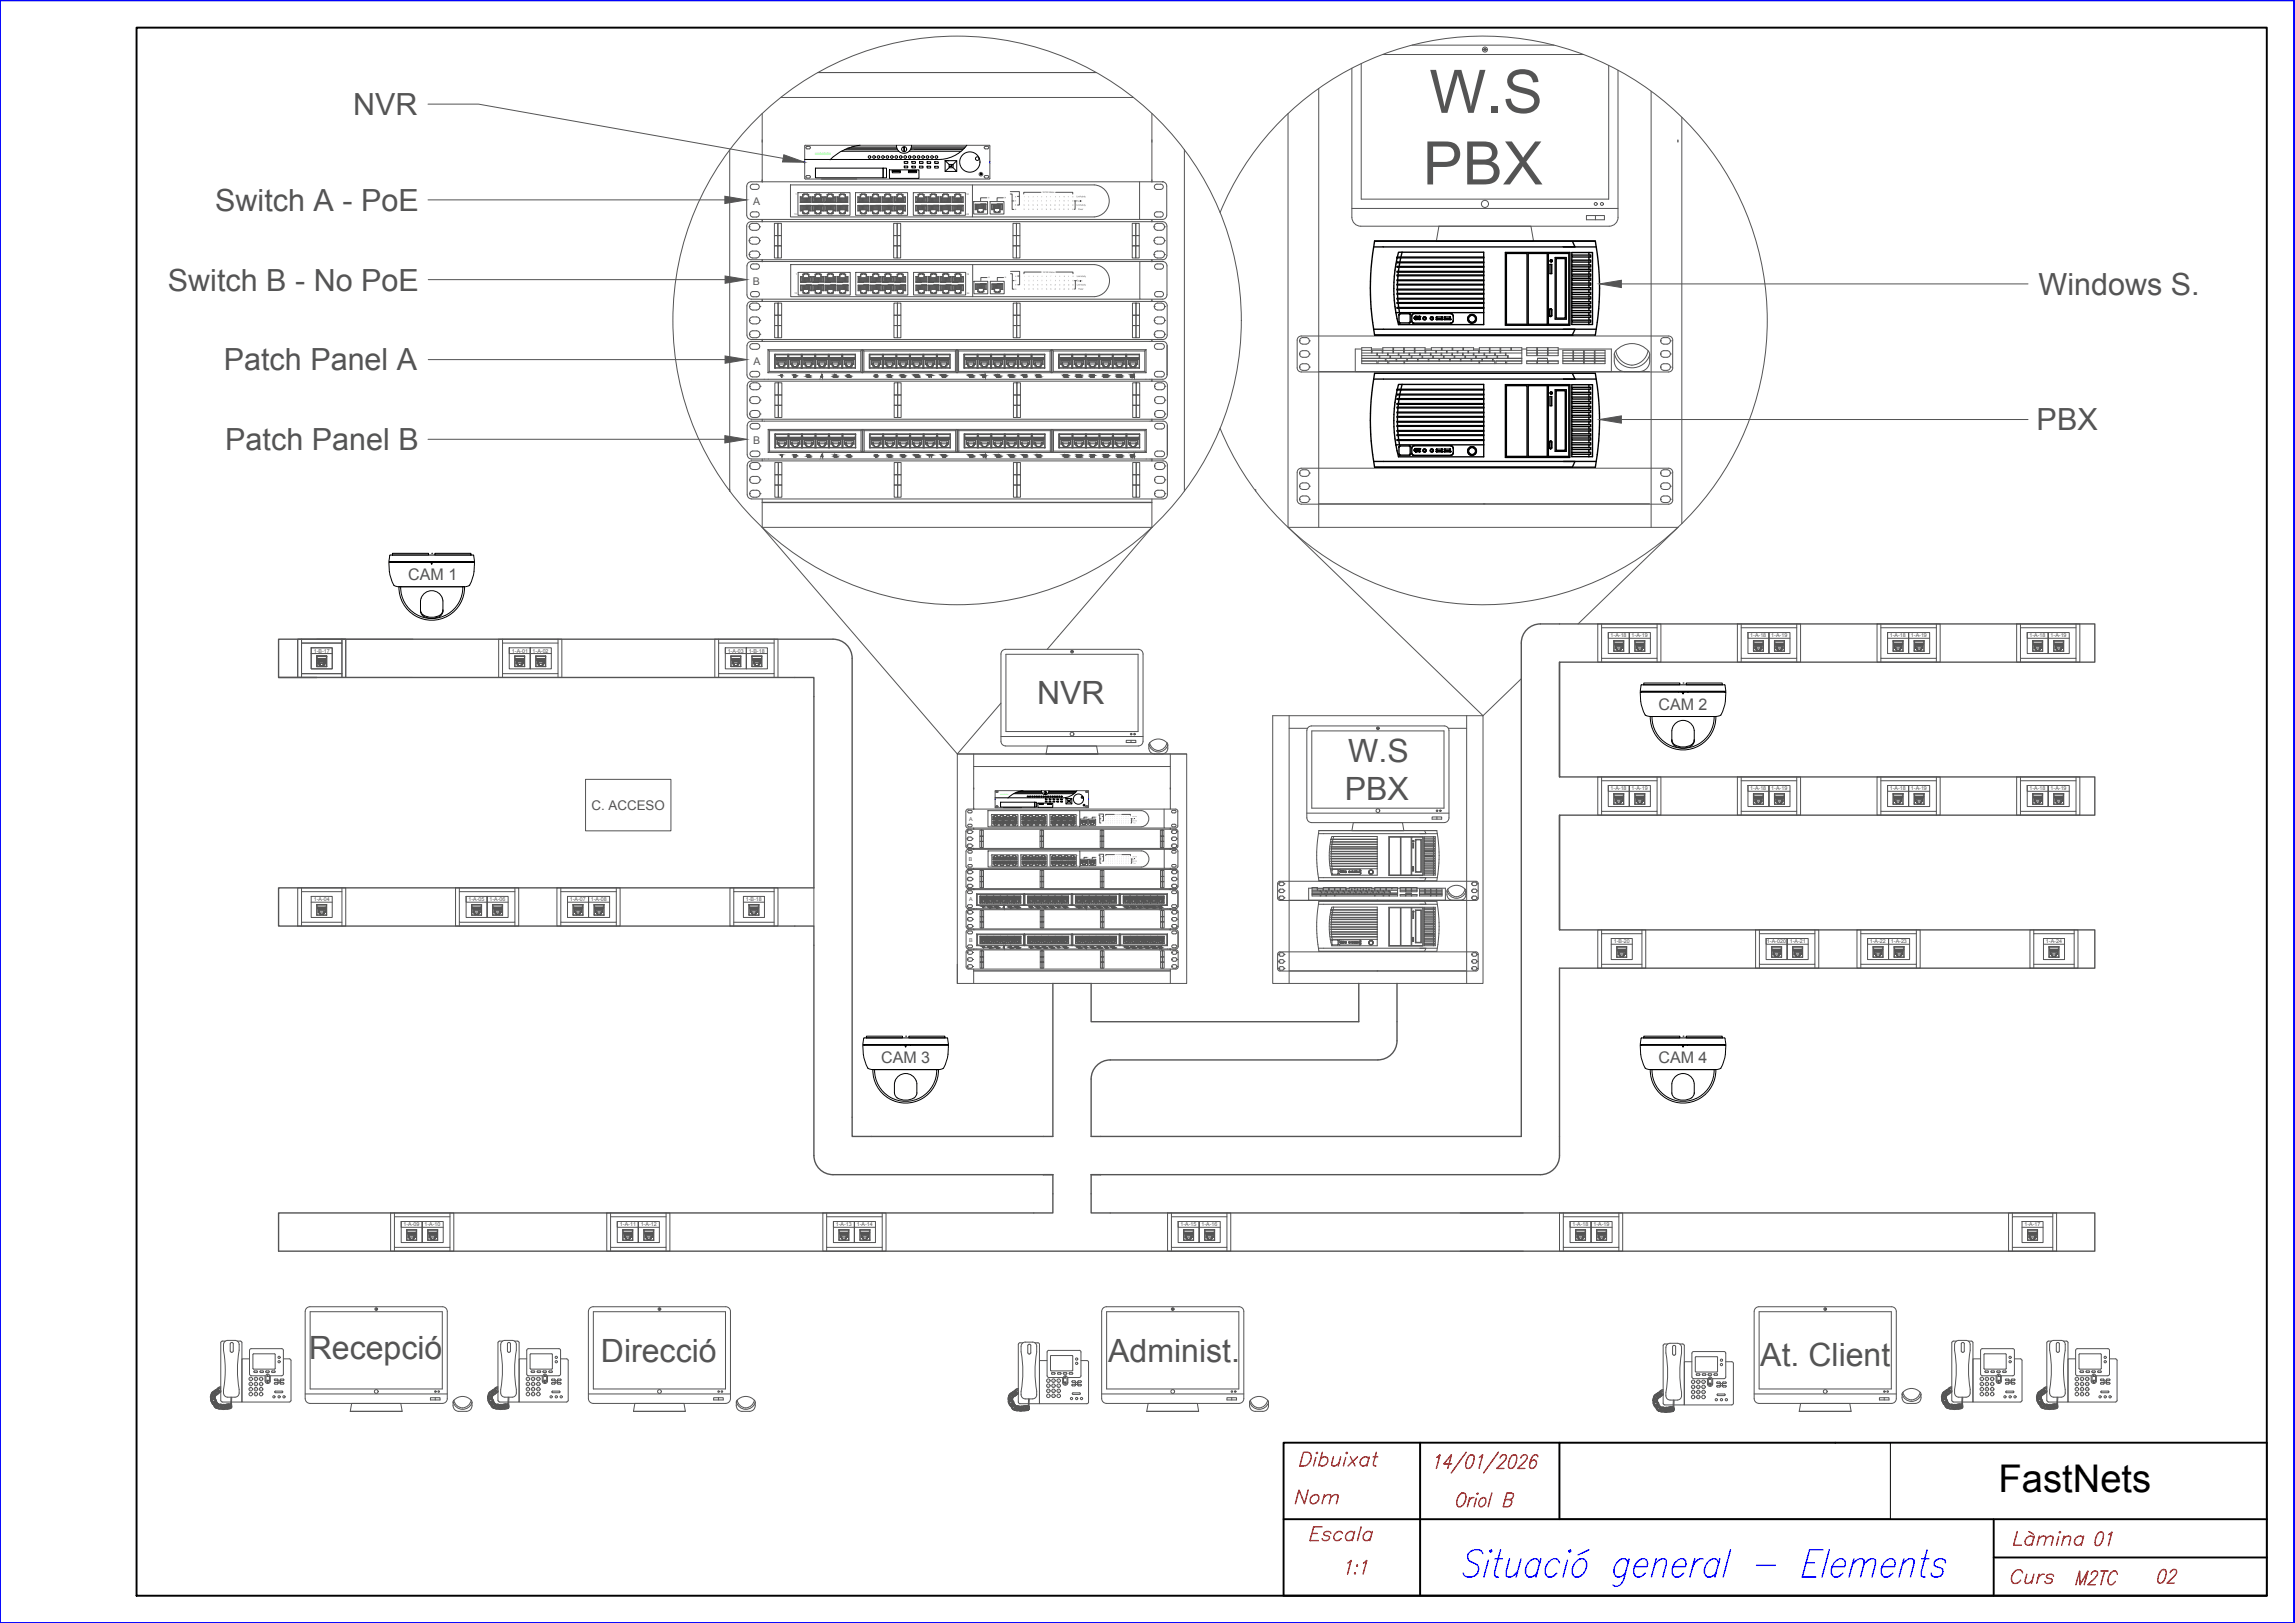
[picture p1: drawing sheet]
<svg xmlns="http://www.w3.org/2000/svg" width="420mm" height="297mm" viewBox="0 0 420 297" stroke-linecap="round" stroke-linejoin="round" font-family="sans-serif">
<defs><g id="words">
<g font-size="11" fill="#545454">
<text x="261.7" y="20.7">W.S</text>
<text x="260.5" y="33.8">PBX</text>
</g>
<text font-size="7" x="365.9" y="273">FastNets</text>
<g font-size="5.9" fill="#545454">
<text x="189.9" y="128.9">NVR</text>
<text x="246.8" y="139.5">W.S</text>
<text x="246.2" y="146.5">PBX</text>
<text x="56.5" y="248.7">Recepció</text>
<text x="110" y="249.2">Direcció</text>
<text x="202.9" y="249.2">Administ.</text>
<text x="322.3" y="250">At. Client</text>
</g>
<g font-size="5.7" fill="#f00">
<text x="236" y="276.6">Nom</text>
<text x="238.5" y="283.3">Escala</text>
<text x="367.2" y="284">Làmina</text>
<text x="382.4" y="284">01</text>
<text x="366.9" y="291">Curs</text>
<text x="378.9" y="291.4">M2TC</text>
<text x="393.7" y="291">02</text>
</g>
<g font-size="5.6" fill="#545454">
<text x="64.6" y="21.1">NVR</text>
<text x="39.4" y="38.6">Switch A - PoE</text>
<text x="30.7" y="53.2">Switch B - No PoE</text>
<text x="373.2" y="54">Windows S.</text>
<text x="41" y="67.8">Patch Panel A</text>
<text x="41.2" y="82.4">Patch Panel B</text>
<text x="372.9" y="78.8">PBX</text>
</g>
<g font-size="2.9" fill="#545454">
<text x="74.8" y="106.1">CAM 1</text>
<text x="303.6" y="129.9">CAM 2</text>
<text x="161.3" y="194.5">CAM 3</text>
<text x="303.6" y="194.5">CAM 4</text>
</g>
<text font-size="2.4" fill="#545454" x="108.3" y="148.3">C. ACCESO</text>
<g font-size="1.9" fill="#545454">
<text x="137.9" y="37.5">A</text>
<text x="137.8" y="52.1">B</text>
<text x="137.9" y="66.7">A</text>
<text x="137.9" y="81.3">B</text>
</g>
<g font-size="1" fill="#545454">
<text x="57.4" y="119.4">1-B-17</text>
<text x="93.7" y="119.4">1-A-01</text>
<text x="97.5" y="119.4">1-A-02</text>
<text x="133.2" y="119.4">1-A-03</text>
<text x="137.1" y="119.4">1-B-18</text>
<text x="294.9" y="116.6">1-A-18</text>
<text x="298.7" y="116.6">1-A-19</text>
<text x="320.4" y="116.6">1-A-18</text>
<text x="324.3" y="116.6">1-A-19</text>
<text x="346" y="116.6">1-A-18</text>
<text x="349.8" y="116.6">1-A-19</text>
<text x="371.6" y="116.6">1-A-18</text>
<text x="375.4" y="116.6">1-A-19</text>
<text x="294.9" y="144.6">1-A-18</text>
<text x="298.7" y="144.6">1-A-19</text>
<text x="320.4" y="144.6">1-A-18</text>
<text x="324.3" y="144.6">1-A-19</text>
<text x="346" y="144.6">1-A-18</text>
<text x="349.8" y="144.6">1-A-19</text>
<text x="371.6" y="144.6">1-A-18</text>
<text x="375.4" y="144.6">1-A-19</text>
<text x="177.4" y="150.2">A</text>
<text x="177.4" y="157.6">B</text>
<text x="57.4" y="164.9">1-A-04</text>
<text x="85.8" y="164.9">1-A-05</text>
<text x="89.6" y="164.9">1-A-06</text>
<text x="104.3" y="164.9">1-A-07</text>
<text x="108.2" y="164.9">1-A-08</text>
<text x="136.6" y="164.9">1-B-18</text>
<text x="177.4" y="165">A</text>
<text x="177.4" y="172.3">B</text>
<text x="295.4" y="172.6">1-B-20</text>
<text x="323.5" y="172.6">1-A-020</text>
<text x="327.7" y="172.6">1-A-21</text>
<text x="342.3" y="172.6">1-A-22</text>
<text x="346.2" y="172.6">1-A-23</text>
<text x="374.6" y="172.6">1-A-24</text>
<text x="73.9" y="224.4">1-A-09</text>
<text x="77.7" y="224.4">1-A-10</text>
<text x="113.5" y="224.4">1-A-11</text>
<text x="117.3" y="224.4">1-A-12</text>
<text x="153" y="224.4">1-A-13</text>
<text x="156.9" y="224.4">1-A-14</text>
<text x="216.1" y="224.4">1-A-15</text>
<text x="220" y="224.4">1-A-16</text>
<text x="287.9" y="224.4">1-A-18</text>
<text x="291.7" y="224.4">1-A-19</text>
<text x="370.6" y="224.4">1-A-17</text>
</g>
<text font-size=".6" fill="#0f0" x="149.3" y="28.3">HIKVISION</text>
<g font-size=".4" fill="#545454">
<text x="145.6" y="35.7">1</text>
<text x="176.9" y="35.7">12</text>
<text x="190.8" y="35.3">10/100 Status</text>
<text x="145.4" y="39.3">13</text>
<text x="176.9" y="39.3">24</text>
<text x="197.1" y="36.9">u</text>
<text x="197.3" y="38.4">reo</text>
<text x="145.4" y="53.9">13</text>
<text x="145.7" y="50.3">1</text>
<text x="176.9" y="50.3">12</text>
<text x="177" y="53.9">24</text>
<text x="190.9" y="49.9">10/100 Status</text>
<text x="197.1" y="51.5">u</text>
<text x="197.3" y="53">reo</text>
<text x="45.8" y="252.5">1</text>
<text x="45.8" y="253.5">4</text>
<text x="45.8" y="254.4">7</text>
<text x="45.8" y="255.3">*</text>
<text x="46.7" y="253.5">5</text>
<text x="46.7" y="254.4">8</text>
<text x="46.7" y="255.3">0</text>
<text x="46.7" y="252.5">2</text>
<text x="47.6" y="253.5">6</text>
<text x="47.6" y="254.4">9</text>
<text x="47.6" y="255.3">*</text>
<text x="47.7" y="252.5">3</text>
<text x="96.5" y="252.5">1</text>
<text x="96.5" y="253.5">4</text>
<text x="96.5" y="254.4">7</text>
<text x="96.5" y="255.3">*</text>
<text x="97.4" y="253.5">5</text>
<text x="97.4" y="254.4">8</text>
<text x="97.4" y="255.3">0</text>
<text x="97.5" y="252.5">2</text>
<text x="98.4" y="253.5">6</text>
<text x="98.4" y="254.4">9</text>
<text x="98.4" y="255.3">*</text>
<text x="98.4" y="252.5">3</text>
<text x="191.8" y="252.8">1</text>
<text x="191.8" y="253.8">4</text>
<text x="191.8" y="254.7">7</text>
<text x="191.8" y="255.6">*</text>
<text x="192.7" y="253.8">5</text>
<text x="192.7" y="254.7">8</text>
<text x="192.7" y="255.6">0</text>
<text x="192.7" y="252.8">2</text>
<text x="193.7" y="253.8">6</text>
<text x="193.7" y="254.7">9</text>
<text x="193.7" y="255.6">*</text>
<text x="193.7" y="252.8">3</text>
<text x="309.8" y="253.1">1</text>
<text x="309.8" y="254">4</text>
<text x="309.8" y="254.9">7</text>
<text x="309.8" y="255.9">*</text>
<text x="310.8" y="254">5</text>
<text x="310.8" y="254.9">8</text>
<text x="310.8" y="255.9">0</text>
<text x="310.8" y="253.1">2</text>
<text x="311.7" y="254">6</text>
<text x="311.7" y="254.9">9</text>
<text x="311.7" y="255.9">*</text>
<text x="311.7" y="253.1">3</text>
<text x="362.7" y="252.5">1</text>
<text x="362.7" y="253.5">4</text>
<text x="362.7" y="254.4">7</text>
<text x="362.7" y="255.3">*</text>
<text x="363.6" y="253.5">5</text>
<text x="363.6" y="254.4">8</text>
<text x="363.6" y="255.3">0</text>
<text x="363.6" y="252.5">2</text>
<text x="364.6" y="253.5">6</text>
<text x="364.6" y="254.4">9</text>
<text x="364.6" y="255.3">*</text>
<text x="364.6" y="252.5">3</text>
<text x="380.1" y="252.5">1</text>
<text x="380.1" y="253.5">4</text>
<text x="380.1" y="254.4">7</text>
<text x="380.1" y="255.3">*</text>
<text x="381" y="253.5">5</text>
<text x="381" y="254.4">8</text>
<text x="381" y="255.3">0</text>
<text x="381" y="252.5">2</text>
<text x="382" y="253.5">6</text>
<text x="382" y="254.4">9</text>
<text x="382" y="255.3">*</text>
<text x="382" y="252.5">3</text>
</g>
<g font-size=".3" fill="#545454">
<text x="185.7" y="37.6">62</text>
<text x="185.7" y="36.8">52</text>
<text x="185.7" y="36.1">52</text>
<text x="187.4" y="36.1">1</text>
<text x="189.9" y="36.1">4</text>
<text x="191.5" y="36.1">6</text>
<text x="193.1" y="36.1">8</text>
<text x="193.8" y="38.4">12</text>
<text x="193.9" y="36.9">9</text>
<text x="193.9" y="36.1">9</text>
<text x="194.6" y="38.4">22</text>
<text x="195.4" y="36.1">11</text>
<text x="195.4" y="37.6">32</text>
<text x="195.4" y="38.4">32</text>
<text x="196.2" y="38.4">42</text>
<text x="185.8" y="52.2">62</text>
<text x="185.8" y="51.4">52</text>
<text x="185.8" y="50.7">52</text>
<text x="189.9" y="51.4">4</text>
<text x="189.9" y="50.7">4</text>
<text x="191.5" y="51.5">6</text>
<text x="191.5" y="50.7">6</text>
<text x="193.2" y="51.5">8</text>
<text x="193.2" y="50.7">8</text>
<text x="193.9" y="51.5">9</text>
<text x="194" y="50.7">9</text>
<text x="195.4" y="51.5">11</text>
<text x="195.4" y="50.7">11</text>
<text x="195.4" y="52.2">32</text>
<text x="195.4" y="53">32</text>
<text x="196.2" y="53">42</text>
</g>
<text font-size=".3" fill="#0f0" x="183.2" y="145.6">HIKVISION</text>
<g font-size=".2" fill="#545454">
<text x="181.3" y="149.3">1</text>
<text x="197.1" y="149.3">12</text>
<text x="204.1" y="149.1">10/100 Status</text>
<text x="205.3" y="149.5">y t</text>
<text x="205.6" y="149.5">i v i</text>
<text x="206.2" y="149.5">t cA</text>
<text x="206.5" y="149.9">x e l p uD</text>
<text x="206.8" y="149.5">k n i L</text>
<text x="181.2" y="151.1">13</text>
<text x="197.1" y="151.1">24</text>
<text x="206.8" y="150.3">k n i L</text>
<text x="206.9" y="150.7">r ewoP</text>
<text x="181.2" y="158.5">13</text>
<text x="181.4" y="156.7">1</text>
<text x="197.1" y="156.7">12</text>
<text x="197.1" y="158.5">24</text>
<text x="204.2" y="156.5">10/100 Status</text>
<text x="206.6" y="157.3">x e l p uD</text>
<text x="206.8" y="156.9">k n i L</text>
<text x="206.8" y="157.7">k n i L</text>
<text x="206.9" y="158">r ewoP</text>
</g>
</g></defs>
<!-- layer: Canales -->
<g fill="none" stroke="#545454" stroke-width=".25">
<path d="M282 114.2h101.5v7h-98v21h98v7h-98v21h98v7h-98v34.3a3.5 3.5 0 0 1-3.5 3.5M282 114.2a3.5 3.5 0 0 0-3.5 3.5v90.3h-78.7v-10.5a3.5 3.5 0 0 1 3.5-3.5h49M51 124h7M156 120.5a3.5 3.5 0 0 0-3.5-3.5h-101.5v7h98v38.5h-98v7h98v42a3.5 3.5 0 0 0 3.5 3.5h40.3v7h-141.8v7h332.5v-7h-183.7v-7h82.2M156 120.5v87.5h36.8v-28M285.5 121.2v21M178.3 144.2v.2M178.3 147.9v.2M178.3 151.6v.2M178.3 155.3v.2M214.3 144.2v.2M214.3 151.6v.2"/>
<path d="M214.3 155.3v.2M214.3 158.9v.2M285.5 149.2v21M178.3 177.7h36M178.3 162.6v.2M199.8 180v7h49v-7M214.3 162.6v.2M214.3 166.3v.2M214.3 170v.2M214.3 173.7v.1M255.8 180v10.5a3.5 3.5 0 0 1-3.5 3.5"/>
</g>
<!-- layer: Rack 1 - 2 -->
<path d="M175.3 138h42v42h-42zM175.3 138h42M233 131h38.5v49h-38.5zM178.3 144.2v-3.9h36v3.9M175.3 176.5v3.5M178.3 170v.2M178.3 173.7v.1M178.3 177.4v2.6M192.8 180h7M214.3 177.4v2.6" fill="none" stroke="#545454" stroke-width=".18"/>
<!-- layer: 0 -->
<g fill="none" stroke="#545454" stroke-width=".18">
<path d="M181.6 156.4h4.8v2.1h-4.8zM181.8 157.6v.5h.3v.2M181.8 156.8v.5M181.8 156.9v.4h1M181.8 157.7h1v.4M181.9 157.3v-.4l.1 .4M181.9 157.7v.3l.1-.3M182 158.1v.3h.1M182 156.6v.2h-.2M182 156.6l.1 .1M182 157.3v-.4l.1 .4M182 157.7v.3l.1-.3"/>
<path d="M182.1 156.7v.2l-.3-.1M182.1 158.1h-.1M182.1 158.3h.1M182.1 158.3l-.1 .1M182.1 158.4h.4M182.1 156.6h.4M182.1 156.6h-.1M182.1 156.6v.1M182.1 157.3v-.4l.1 .4M182.1 157.7v.3l.1-.3M182.1 156.6h.1M182.2 158.3l-.1 .1"/>
<path d="M182.2 157.3v-.4l.1 .4M182.2 157.7v.3l.1-.3M182.3 157.6h.5h-1v.5h.2M182.3 157.3v-.4l.1 .4M182.3 157.7v.3M182.3 158h.1M182.4 156.6l-.2 .1M182.4 158.3l-.2 .1M182.4 157.3v-.4l.1 .4M182.4 157.7v.3l.1-.3M182.4 156.7h.1M182.4 158.4h.1"/>
<path d="M182.5 156.6h.1v.2M182.5 156.6l-.1 .1M182.5 157.3v-.4l.1 .4M182.5 157.7v.3l.1-.3M182.5 156.7v.2h.3v.4M182.5 158.3v.1M182.5 158.3l.1 .1M182.6 156.8h.2v.5h-1h.5M182.6 158.4h-.1M182.6 156.8l-.1 .1M182.6 156.6l-.1 .1M182.6 157.3v-.4l.1 .4"/>
<path d="M182.6 157.7v.3l.1-.3M182.8 157.7v.4M182.8 158.1h-.3v.2M182.8 158.1h-.2v.3M182.9 157.6l.1 .5h.2v.2M182.9 156.8l.1 .5M183 156.9v.4h.9M183 157.7h.9v.4M183 157.3v-.4l.1 .4M183 157.7v.3l.1-.3M183.1 158.1v.3h.2M183.1 156.6v.2h-.2"/>
<path d="M183.1 156.6l.1 .1M183.2 157.3v-.4v.4M183.2 157.7v.3v-.3M183.2 156.7v.2l-.3-.1M183.2 158.3h.1M183.2 158.1h-.1M183.2 158.3l-.1 .1M183.3 156.6h.3M183.3 156.6h-.2M183.3 156.6l-.1 .1M183.3 158.4h.3M183.3 157.3v-.4v.4"/>
<path d="M183.3 157.7v.3v-.3M183.3 156.6h.1M183.3 156.7l.3-.1v.1M183.3 158.3v.1M183.4 157.3v-.4v.4M183.4 157.7v.3v-.3M183.4 157.6h.5h-1v.5h.2M183.5 157.3v-.4v.4M183.5 157.7v.3v-.3M183.6 158.3l-.3 .1M183.6 156.9v.4M183.6 157.7v.3"/>
<path d="M183.6 156.7h.1M183.6 156.9h.1M183.6 158h.1M183.6 156.6h.1v.2M183.6 156.6v.1M183.7 157.3v-.4v.4M183.7 157.7v.3v-.3M183.7 156.7v.2h.2v.4M183.7 158.3l-.1 .1M183.7 158.3v.1M183.7 156.8h.2v.5h-1h.5M183.7 158.4h-.1"/>
<path d="M183.7 156.8v.1M183.7 156.6v.1M183.8 157.3v-.4v.4M183.8 157.7v.3v-.3M183.9 157.7v.4M183.9 158.1h-.2v.2M183.9 158.1h-.2v.3M184.1 157.6v.5h.2v.2M184.1 156.8v.5M184.1 156.9v.4h.9M184.1 157.7h.9v.4M184.2 157.3v-.4v.4"/>
<path d="M184.2 157.7v.3v-.3M184.3 158.1v.3h.1M184.3 156.6v.2h-.2M184.3 156.6v.1M184.3 157.3v-.4v.4M184.3 157.7v.3v-.3M184.3 156.7v.2l-.2-.1M184.3 158.3h.1M184.3 158.3v.1M184.3 158.1h.1M184.4 156.6h.3M184.4 156.6h-.1"/>
<path d="M184.4 156.6l-.1 .1M184.4 158.4h.3M184.4 156.9v.4M184.4 157.7v.3M184.4 156.9h.1M184.4 156.6h.1M184.4 158h.1M184.4 158.3v.1M184.5 157.3v-.4v.4M184.5 157.7v.3v-.3M184.6 157.6h.5h-1v.5h.2M184.6 157.3v-.4v.4"/>
<path d="M184.6 157.7v.3v-.3M184.7 156.6l-.3 .1M184.7 158.3l-.3 .1M184.7 157.3v-.4v.4M184.7 157.7v.3v-.3M184.7 156.7h.1M184.7 158.4h.1M184.7 156.6h.1v.2M184.7 156.6v.1M184.8 157.3v-.4v.4M184.8 157.7v.3v-.3M184.8 156.7v.2h.2l.1 .4"/>
<path d="M184.8 158.3l-.1 .1M184.8 158.3v.1M184.8 156.8h.3v.5h-1h.5M184.8 158.4h-.1M184.8 156.6v.1M184.8 156.8v.1M184.9 157.3v-.4v.4M184.9 157.7v.3v-.3M185 157.7l.1 .4M185.1 158.1h-.3v.2M185.1 158.1h-.3v.3M185.2 157.6v.5h.2v.2"/>
<path d="M185.2 156.8v.5M185.2 156.9v.4h1M185.2 157.7h1v.4M185.3 157.3v-.4l.1 .4M185.3 157.7v.3l.1-.3M185.4 158.1v.3h.1M185.4 156.6v.2h-.2M185.4 156.6v.1M185.4 157.3v-.4l.1 .4M185.4 157.7v.3l.1-.3M185.4 156.7v.2l-.2-.1M185.4 158.3v.1"/>
<path d="M185.4 158.3h.2M185.4 158.1h.1M185.5 156.6h.4M185.5 156.6h-.1M185.5 156.6l-.1 .1M185.5 158.4h.4M185.5 157.3v-.4l.1 .4M185.5 157.7v.3l.1-.3M185.5 156.6h.1M185.6 158.3l-.1 .1M185.6 156.9v.4M185.6 157.7v.3"/>
<path d="M185.6 156.9h.1M185.6 158h.1M185.7 157.6h.5h-1v.5h.2M185.7 157.3v-.4l.1 .4M185.7 157.7v.3l.1-.3M185.8 156.6l-.2 .1M185.8 158.3l-.2 .1M185.8 157.3v-.4l.1 .4M185.8 157.7v.3l.1-.3M185.8 156.7h.1M185.8 158.4h.1M185.9 156.6h.1v.2"/>
<path d="M185.9 156.6l-.1 .1M185.9 157.3v-.4l.1 .4M185.9 157.7v.3l.1-.3M185.9 156.7v.2h.3v.4M185.9 158.3v.1M185.9 158.3l.1 .1M186 156.8h.2v.5h-1h.5M186 158.4h-.1M186 156.8l-.1 .1M186 156.6l-.1 .1M186 157.3v-.4l.1 .4M186 157.7v.3l.1-.3"/>
<path d="M186.2 157.7v.4M186.2 158.1h-.3v.2M186.2 158.1h-.2v.3M186.9 156.4h4.8v2.1h-4.8zM187.1 157.6l.1 .5h.2v.2M187.1 156.8l.1 .5M187.2 156.9v.4h.9M187.2 157.7h.9v.4M187.2 157.3v-.4l.1 .4M187.2 157.7v.3l.1-.3M187.3 158.1v.3h.1M187.3 156.6v.2h-.2"/>
<path d="M187.3 156.6l.1 .1M187.3 157.3v-.4l.1 .4M187.3 157.7v.3l.1-.3M187.4 156.7v.2l-.3-.1M187.4 158.3h.1M187.4 158.3l-.1 .1M187.4 158.1h-.1M187.4 156.6h.4M187.4 156.6h-.1M187.4 156.6v.1M187.4 158.4h.4M187.4 157.3v-.4l.1 .4"/>
<path d="M187.4 157.7v.3l.1-.3M187.4 156.6h.1M187.5 158.3l-.1 .1M187.5 157.3v-.4l.1 .4M187.5 157.7v.3l.1-.3M187.6 157.6h.5h-1v.5h.2M187.6 157.3v-.4l.1 .4M187.6 157.7v.3l.1-.3M187.7 156.6l-.2 .1M187.7 158.3l-.2 .1M187.7 156.7h.2M187.7 157.3v-.4l.1 .4"/>
<path d="M187.7 157.7v.3l.1-.3M187.7 158.4h.1M187.8 156.6h.1v.2M187.8 156.6l-.1 .1M187.8 157.3v-.4l.1 .4M187.8 157.7v.3l.1-.3M187.9 156.7v.2h.2v.4M187.9 158.3l-.1 .1M187.9 158.3v.1M187.9 156.8h.2v.5h-1h.5M187.9 158.4h-.1M187.9 156.6v.1"/>
<path d="M187.9 156.8v.1M187.9 157.3v-.4l.1 .4M187.9 157.7v.3l.1-.3M188.1 157.7v.4M188.1 158.1h-.2v.2M188.1 158.1h-.2v.3M188.2 157.6l.1 .5h.2v.2M188.2 156.8l.1 .5M188.3 156.9v.4h.9M188.3 157.7h.9v.4M188.4 157.3v-.4v.4M188.4 157.7v.3v-.3"/>
<path d="M188.5 158.1v.3h.1M188.5 156.6v.2h-.3M188.5 156.6v.1M188.5 157.3v-.4v.4M188.5 157.7v.3v-.3M188.5 156.7v.2l-.3-.1M188.5 158.1h.1M188.5 158.3h.1M188.5 158.3v.1M188.6 156.6h.3M188.6 156.6h-.1M188.6 156.6l-.1 .1"/>
<path d="M188.6 158.4h.3M188.6 157.3v-.4v.4M188.6 157.7v.3v-.3M188.6 156.6h.1M188.6 158.3v.1M188.7 157.3v-.4v.4M188.7 157.7v.3v-.3M188.7 157.6h.6h-1.1v.5h.3M188.8 156.9h.1M188.8 158h.1M188.8 156.9v.4M188.8 157.7v.3"/>
<path d="M188.9 157.3v-.4v.4M188.9 157.7v.3v-.3M188.9 156.6l-.3 .1M188.9 158.3l-.3 .1M188.9 158.4h.1M188.9 156.7h.1M188.9 156.6h.1v.2M188.9 156.6v.1M189 157.3v-.4v.4M189 157.7v.3v-.3M189 156.7v.2h.2l.1 .4M189 158.3l-.1 .1"/>
<path d="M189 158.3v.1M189 156.8h.3v.5h-1.1h.5M189 158.4h-.1M189 156.8v.1M189 156.6v.1M189.1 157.3v-.4v.4M189.1 157.7v.3v-.3M189.2 157.7l.1 .4M189.3 158.1h-.3v.2M189.3 158.1h-.3v.3M189.4 157.6v.5h.2v.2M189.4 156.8v.5"/>
<path d="M189.4 156.9v.4h.9M189.4 157.7h.9v.4M189.5 157.3v-.4v.4M189.5 157.7v.3v-.3M189.6 158.1v.3h.1M189.6 156.6v.2h-.2M189.6 156.6v.1M189.6 156.9v.4M189.6 157.7v.3M189.6 156.9h.1M189.6 158h.1M189.6 156.7v.2l-.2-.1"/>
<path d="M189.6 158.3h.1M189.6 158.1h.1M189.6 158.3v.1M189.7 156.6h.3M189.7 156.6h-.1M189.7 156.6l-.1 .1M189.7 158.4h.3M189.7 157.3v-.4v.4M189.7 157.7v.3v-.3M189.7 156.6h.1M189.7 158.3v.1M189.8 157.3v-.4v.4"/>
<path d="M189.8 157.7v.3v-.3M189.9 157.6h.5h-1v.5h.2M189.9 157.3v-.4v.4M189.9 157.7v.3v-.3M190 156.6l-.3 .1M190 158.3l-.3 .1M190 157.3v-.4v.4M190 157.7v.3v-.3M190 156.7h.1M190 158.4h.1M190 156.6h.2v.2M190 156.6v.1"/>
<path d="M190.1 157.3v-.4l.1 .4M190.1 157.7v.3l.1-.3M190.1 156.7v.2h.2l.1 .4M190.1 158.3l-.1 .1M190.1 158.3l.1 .1M190.2 156.8h.2v.5h-1h.5M190.2 158.4h-.2M190.2 156.8l-.1 .1M190.2 156.6l-.1 .1M190.2 157.3v-.4v.4M190.2 157.7v.3v-.3M190.3 157.7l.1 .4"/>
<path d="M190.4 158.1h-.3v.2M190.4 158.1h-.2v.3M190.5 157.6v.5h.3v.2M190.5 156.8v.5M190.5 156.9v.4h1M190.5 157.7h1v.4M190.6 157.3v-.4l.1 .4M190.6 157.7v.3l.1-.3M190.7 158.1v.3h.1M190.7 156.6v.2h-.2M190.7 156.6l.1 .1M190.7 157.3v-.4l.1 .4"/>
<path d="M190.7 157.7v.3l.1-.3M190.8 156.7v.2l-.3-.1M190.8 158.3l-.1 .1M190.8 158.3h.1M190.8 158.1h-.1M190.8 156.6h.4M190.8 156.6h-.1M190.8 156.6v.1M190.8 158.4h.4M190.8 156.6h.1M190.8 156.9v.4M190.8 157.7v.3"/>
<path d="M190.8 156.9h.1M190.8 158h.1M190.9 158.3l-.1 .1M190.9 157.3v-.4l.1 .4M190.9 157.7v.3l.1-.3M191 157.6h.5h-1v.5h.2M191 157.3v-.4l.1 .4M191 157.7v.3l.1-.3M191.1 156.6l-.2 .1M191.1 158.3l-.2 .1M191.1 157.3v-.4l.1 .4M191.1 157.7v.3l.1-.3"/>
<path d="M191.1 156.7h.2M191.1 158.4h.1M191.2 156.6h.1v.2M191.2 156.6l-.1 .1M191.2 157.3v-.4l.1 .4M191.2 157.7v.3l.1-.3M191.3 156.7v.2h.2v.4M191.3 158.3l-.1 .1M191.3 158.3v.1M191.3 156.8h.2v.5h-1h.5M191.3 158.4h-.1M191.3 156.8v.1"/>
<path d="M191.3 156.6v.1M191.3 157.3v-.4l.1 .4M191.3 157.7v.3l.1-.3M191.5 157.7v.4M191.5 158.1h-.2v.2M191.5 158.1h-.2v.3M192.2 156.4h4.9v2.1h-4.9zM192.5 157.6v.5h.2v.2M192.5 156.8v.5M192.5 156.9v.4h.9M192.5 157.7h.9v.4M192.6 157.3v-.4v.4"/>
<path d="M192.6 157.7v.3v-.3M192.7 158.1v.3h.1M192.7 156.6v.2h-.2M192.7 156.6v.1M192.7 157.3v-.4v.4M192.7 157.7v.3v-.3M192.7 156.7v.2l-.2-.1M192.7 158.3h.1M192.7 158.1h.1M192.7 158.3v.1M192.8 156.6h.3M192.8 156.6h-.1"/>
<path d="M192.8 156.6l-.1 .1M192.8 158.4h.3M192.8 157.3v-.4v.4M192.8 157.7v.3v-.3M192.8 156.6h.1M192.8 158.3v.1M192.9 157.3v-.4v.4M192.9 157.7v.3v-.3M193 157.6h.5h-1v.5h.2M193 156.9v.4M193 157.7v.3M193 156.9h.1"/>
<path d="M193 158h.1M193.1 157.3v-.4v.4M193.1 157.7v.3v-.3M193.1 156.6l-.3 .1M193.1 158.3l-.3 .1M193.1 156.7h.1M193.1 158.4h.1M193.1 156.6h.1v.2M193.1 156.6v.1M193.2 157.3v-.4v.4M193.2 157.7v.3v-.3M193.2 156.7v.2h.2l.1 .4"/>
<path d="M193.2 158.3l-.1 .1M193.2 158.3v.1M193.2 156.8h.3v.5h-1h.5M193.2 158.4h-.1M193.2 156.6v.1M193.2 156.8v.1M193.3 157.3v-.4v.4M193.3 157.7v.3v-.3M193.4 157.7l.1 .4M193.5 158.1h-.3v.2M193.5 158.1h-.3v.3M193.6 157.6v.5h.2v.2"/>
<path d="M193.6 156.8v.5M193.6 156.9v.4h1M193.6 157.7h1v.4M193.7 156.9v.4M193.7 157.7v.3M193.7 156.9h.1M193.7 158h.1M193.8 158.1v.3h.1M193.8 156.6v.1M193.8 156.6v.2h-.2M193.8 157.3v-.4l.1 .4M193.8 157.7v.3l.1-.3"/>
<path d="M193.8 156.7v.2l-.2-.1M193.8 158.1h.1M193.8 158.3h.2M193.8 158.3v.1M193.9 156.6h.4M193.9 156.6h-.1M193.9 156.6l-.1 .1M193.9 158.4h.4M193.9 156.6h.1M193.9 157.3v-.4l.1 .4M193.9 157.7v.3l.1-.3M194 158.3l-.1 .1"/>
<path d="M194 157.3v-.4l.1 .4M194 157.7v.3l.1-.3M194.1 157.6h.5h-1v.5h.2M194.1 157.3v-.4l.1 .4M194.1 157.7v.3l.1-.3M194.2 156.6l-.2 .1M194.2 158.3l-.2 .1M194.2 157.3v-.4l.1 .4M194.2 157.7v.3l.1-.3M194.2 156.7h.1M194.2 158.4h.1M194.3 156.6h.1v.2"/>
<path d="M194.3 156.6l-.1 .1M194.3 156.9v.4M194.3 157.7v.3M194.3 156.9h.1M194.3 158h.1M194.3 156.7v.2h.3v.4M194.3 158.3v.1M194.3 158.3l.1 .1M194.4 156.8h.2v.5h-1h.5M194.4 158.4h-.1M194.4 156.8l-.1 .1M194.4 156.6l-.1 .1"/>
<path d="M194.4 157.3v-.4l.1 .4M194.4 157.7v.3l.1-.3M194.6 157.7v.4M194.6 158.1h-.3v.2M194.6 158.1h-.2v.3M194.7 157.6l.1 .5h.2v.2M194.7 156.8l.1 .5M194.8 156.9v.4h.9M194.8 157.7h.9v.4M194.8 157.3v-.4l.1 .4M194.8 157.7v.3l.1-.3M194.9 158.1v.3h.1"/>
<path d="M194.9 156.6v.2h-.2M194.9 156.6l.1 .1M194.9 157.3v-.4l.1 .4M194.9 157.7v.3l.1-.3M195 156.7v.2l-.3-.1M195 158.3l-.1 .1M195 158.3h.1M195 158.1h-.1M195 156.6h.4M195 156.6h-.1M195 156.6v.1M195 158.4h.4"/>
<path d="M195 157.3v-.4l.1 .4M195 157.7v.3l.1-.3M195 156.6h.1M195.1 158.3l-.1 .1M195.1 157.3v-.4l.1 .4M195.1 157.7v.3l.1-.3M195.2 157.6h.5h-1v.5h.2M195.2 157.3v-.4l.1 .4M195.2 157.7v.3l.1-.3M195.3 156.6l-.2 .1M195.3 158.3l-.2 .1M195.3 157.3v-.4l.1 .4"/>
<path d="M195.3 157.7v.3l.1-.3M195.3 156.7h.2M195.3 158.4h.1M195.4 156.6h.1v.2M195.4 156.6l-.1 .1M195.4 157.3v-.4l.1 .4M195.4 157.7v.3l.1-.3M195.5 156.7v.2h.2v.4M195.5 158.3l-.1 .1M195.5 158.3v.1M195.5 156.8h.2v.5h-1h.5M195.5 158.4h-.1"/>
<path d="M195.5 156.8v.1M195.5 156.6v.1M195.5 156.9v.4M195.5 157.7v.3M195.5 156.9h.1M195.5 158h.1M195.7 157.7v.4M195.7 158.1h-.2v.2M195.7 158.1h-.2v.3M195.8 157.6l.1 .5h.2v.2M195.8 156.8l.1 .5M195.9 156.9v.4h.9"/>
<path d="M195.9 157.7h.9v.4M196 157.3v-.4v.4M196 157.7v.3v-.3M196.1 158.1v.3h.1M196.1 156.6v.2h-.3M196.1 156.6v.1M196.1 157.3v-.4v.4M196.1 157.7v.3v-.3M196.1 156.7v.2l-.3-.1M196.1 158.3h.1M196.1 158.3v.1M196.1 158.1h.1"/>
<path d="M196.2 156.6h.3M196.2 156.6h-.1M196.2 156.6l-.1 .1M196.2 158.4h.3M196.2 157.3v-.4v.4M196.2 157.7v.3v-.3M196.2 156.6h.1M196.2 158.3v.1M196.3 157.3v-.4v.4M196.3 157.7v.3v-.3M196.3 157.6h.5h-1v.5h.3M196.4 156.9v.4"/>
<path d="M196.4 157.7v.3M196.4 156.9h.1M196.4 158h.1M196.5 156.6l-.3 .1M196.5 158.3l-.3 .1M196.5 156.7h.1M196.5 157.3v-.4v.4M196.5 157.7v.3v-.3M196.5 158.4h.1M196.5 156.6h.1v.2M196.5 156.6v.1M196.6 157.3v-.4v.4"/>
<path d="M196.6 157.7v.3v-.3M196.6 156.7v.2h.2v.4M196.6 158.3l-.1 .1M196.6 158.3v.1M196.6 156.8h.2v.5h-1h.5M196.6 158.4h-.1M196.6 156.6v.1M196.6 156.8v.1M196.7 157.3v-.4v.4M196.7 157.7v.3v-.3M196.8 157.7v.4M196.8 158.1h-.2v.2"/>
<path d="M196.8 158.1h-.2v.3M197.8 157.3h1.3v1.1h-1.3zM198 157.5v.5h.2v.2M198 157.5h.9v.5M198.1 157.5v.4v-.4M198.2 158v.2h.1M198.2 157.5v.4v-.4M198.2 158h.1M198.2 158.2h.1M198.3 158.2l.3 .1M198.3 157.5v.4v-.4M198.3 158.2v.1"/>
<path d="M198.3 158.2h.1M198.4 157.5v.4v-.4M198.4 157.5h.6h-1v.5h.2M198.5 157.5v.4M198.5 157.9h.1M198.6 157.5v.4v-.4M198.6 158.2h-.3M198.6 158.2v.1M198.7 157.5v.4v-.4M198.7 158.2h-.1M198.7 158.2h.1M198.7 158.2l-.1 .1"/>
<path d="M198.8 157.5v.4v-.4M198.9 157.5l.1 .5M199 158h-.3v.2M199.5 157.5v.5h.2v.2M199.5 157.5h.9v.5M199.6 157.5v.4v-.4M199.7 158v.2h.1M199.7 157.5v.4v-.4M199.7 158.2h.1M199.7 158h.1M199.8 158.2l.3 .1M199.8 157.5v.4v-.4"/>
<path d="M199.8 158.2v.1M199.8 158.2h.1M199.9 157.5v.4M199.9 157.9h.1M200 157.5h.5h-1v.5h.2M200 157.5v.4v-.4M200.1 157.5v.4v-.4M200.1 158.2h-.3M200.1 158.2v.1M200.2 157.5v.4v-.4M200.2 158.2h-.1M200.2 158.2h.1"/>
<path d="M200.3 158.2l-.2 .1M200.3 157.5v.4v-.4M200.4 157.5l.1 .5M200.5 158h-.3v.2M200.5 158h-.2v.2M176.9 170.6v2.7M176.9 173.3v.2l.4 .2M176.9 170.6v-.2l.4-.2h38h.2l.2 .4v2.7l-.2 .3-.2 .1M176.9 163l.3-.2h38.1l.3 .2 .1 .2v2.7l-.1 .2-.3 .2h-38l-.4-.2v-.2zM177.1 165.7l.7-.1 .2 .2-.1 .3h-.5l-.3-.1zM177.1 163.2l.7-.2 .2 .3-.1 .2h-.5l-.3-.1zM177.2 173.1l.6-.2 .3 .3-.2 .2-.5 .1-.2-.2z"/>
<path d="M177.2 170.5l.6-.1 .3 .2-.2 .3h-.5l-.2-.1zM177.3 173.7h38M178.8 165.7h8.7M178.8 163.6h8.7M178.8 163.6v2.1M178.8 163.6l.1 .1M178.8 173.1h8.7M178.8 170.9h8.7M178.8 170.9v2.2M178.8 170.9l.1 .2M178.9 163.7v1.9M178.9 165.6h8.5"/>
<path d="M178.9 163.7h8.5M178.9 165.6l-.1 .1M178.9 172.9h8.5M178.9 171.1h8.5M178.9 171.1v1.8M178.9 172.9l-.1 .2M179.4 171.4h7.5v1.3h-7.5zM179.4 164h7.5v1.3h-7.5zM179.4 165.2h7.5M179.4 164.1h7.5M179.5 172.6h7.4M179.5 171.4v1.2"/>
<path d="M179.5 164l-.1 1.2M179.5 164l1.2 .1M179.5 164l-.1 .1M179.5 171.4h7.4M179.5 164.3v.2M179.5 164.5h.1M179.6 171.9l.1-.1-.1 .5M179.6 171.7v.2M179.6 164.5v-.2v.6M179.6 164.3h.1M179.6 164.5h.1M179.6 164.4h.9"/>
<path d="M179.6 164.5h-.1M179.6 171.7h.1M179.6 171.7h.9M179.6 171.8h.1M179.6 171.8l.1 .2M179.6 171.8v.1M179.6 164.5v.4M179.6 171.7v.1M179.6 164.9h.1M179.6 164.9h.9M179.6 164.8h.2M179.7 164.6v-.3v.3"/>
<path d="M179.7 172.2h.1M179.7 172h.7M179.7 172v-.3v.3M179.7 164.4v.2M179.7 171.7v.3M179.7 164.9v.2M179.7 165.1h.1M179.8 171.7v.3zM179.8 172.5h.1M179.8 164.3v.3M179.8 165h.1M179.8 164.9h-.1"/>
<path d="M179.8 165l-.1 .1M179.8 172.3h-.2M179.8 164.4v.2M179.8 164.6v-.3v.3M179.8 164.3h.1M179.8 171.7v.3M179.8 172v-.3v.3M179.8 171.7h.1M179.9 164.3v.3v-.2M179.9 171.7v.3v-.3M179.9 165l-.1 .2v-.1M179.9 165.2h.3"/>
<path d="M179.9 165l-.1 .1M179.9 172.5h.3M179.9 172.4l-.1 .1M179.9 172.4v.2v-.1M179.9 172.4v.1M179.9 164.3v.3M179.9 171.7v.3M180 171.7v.3v-.3M180 164.4v.2M180 171.7v.3M180 164.3v.3v-.2M180.1 164.3v.3v-.2"/>
<path d="M180.1 171.7v.3v-.3M180.1 164.6v-.3v.3M180.1 164.4v.2M180.1 172v-.3v.3M180.1 171.7v.3M180.1 164.3v.3M180.2 171.7v.3M180.2 164.4v.2M180.2 172v-.3v.3M180.2 165.2h-.3h.3M180.2 165v.2v-.1M180.2 165l.2 .1"/>
<path d="M180.2 165v.1M180.2 164.3v.3v-.2M180.2 172.5h-.3h.3M180.2 172.4h.1M180.2 172.4l.1 .2v-.1M180.2 172.4l.1 .1M180.2 165.1h.2M180.3 171.7v.3M180.3 164.4v.2M180.3 172.5h.1M180.3 164.9v.1v-.3h-.5v.3M180.3 164.9l.1 .2"/>
<path d="M180.3 164.9h.2M180.3 164.8h.1M180.3 172.3v.1v-.3h-.5v.4M180.3 172.2h.2M180.3 172.4l.1 .1M180.3 172.3h.1M180.3 172.3v.1M180.4 164.3v.3zM180.4 164.3h.1M180.4 171.7v.3M180.4 171.7h.1M180.4 172.3h.1"/>
<path d="M180.4 172.3v.2M180.4 164.4v.2M180.4 164.5h.1M180.4 171.7v.3v-.3M180.4 171.8l.2 .1zM180.5 172.3h-.9M180.5 172.3h.1M180.5 164.4l-.1 .2v-.3v.3h-.7M180.5 164.3v.2M180.5 164.3h-.9h.9M180.5 164.3h.1M180.5 164.5h.1"/>
<path d="M180.5 171.8v.5M180.5 171.7h.1M180.5 171.7h-.9M180.5 171.7v.6M180.6 164.3h-1M180.6 164.5h-.2l.1 .4M180.6 164.3v.2M180.6 164.3h-.1M180.6 171.7h-1M180.6 171.7h-.1M180.6 171.7v.2M180.6 164v1.3v-1.3"/>
<path d="M180.6 171.4l.1 1.2M180.6 171.4h.1M180.7 164v1.3v-1.3M180.7 171.4v1.2M180.7 164.1h1.2M180.8 164.3v.2M180.8 164.3h1M180.8 164.3h.1M180.8 171.7h1M180.8 171.9h.1M180.8 171.7h.1M180.8 171.7v.2"/>
<path d="M180.8 164.4h.3M180.8 164.3v.6M180.8 171.8l.1 .1M180.8 171.8v.1M180.8 171.7v.1M180.8 171.8l.1 .5M180.8 164.9h.2M180.9 171.9v.4M180.9 164.5v.4M180.9 164.9h.8M180.9 164.8h.1M180.9 164.5h-.1"/>
<path d="M180.9 164.9h-.1M180.9 164.3v.3l-.1-.2M180.9 172.3h.8M180.9 172.2h.1M180.9 172.3h.1M180.9 164.3v.3M180.9 172h.8M181 171.7v.3M181 164.4v.2M181 164.9v.2M181 165.1h.1M181 164.6v-.3v.3"/>
<path d="M181 172.5h.1M181 172v-.3v.3M181 164.3v.3M181 165h.1M181 164.9h.1M181 165v.1M181 172.3h-.1M181 172.3v.1M181.1 164.3v.3v-.2M181.1 164.3h.1M181.1 164.3v.3M181.1 171.7v.3v-.3"/>
<path d="M181.1 171.7h.1M181.1 171.7v.3M181.1 165v.2v-.1M181.1 165.2h.4M181.1 165v.1M181.1 164.4h.1M181.1 164.4v.2M181.1 172.5h.4M181.1 172.4l-.1 .1M181.1 172.4v.2v-.1M181.1 172.4v.1M181.2 171.7h.1"/>
<path d="M181.2 171.7v.3M181.2 164.3v.3v-.2M181.2 164.4h.6M181.2 171.7v.3v-.3M181.2 164.3v.3zM181.3 171.7v.3M181.3 164.4v.2M181.3 164.3v.3zM181.4 172v-.3v.3M181.4 171.7v.3M181.4 164.3v.3v-.2M181.4 164.4v.2"/>
<path d="M181.5 171.7v.3M181.5 165.2h-.4h.4M181.5 165v.2M181.5 165l.1 .1M181.5 165h.1M181.5 165.2h.1M181.5 164.3v.3v-.2M181.5 172.5h-.4h.4M181.5 172.4h.1M181.5 172.4v.2v-.1M181.5 172.4v.1M181.5 171.7v.3v-.3"/>
<path d="M181.5 164.4v.2M181.5 172.5h.1M181.5 164.9v.1M181.6 164.9v.1v-.3h-.6v.3M181.6 164.3v.3M181.6 164.9h.1M181.6 165v.1M181.6 164.8h.1M181.6 172.3v.1M181.6 172.3v.1v-.3h-.6v.4M181.6 172.2h.1M181.6 172.4v.1"/>
<path d="M181.6 172.3h.1M181.6 171.7v.3M181.6 164.3h.1M181.6 164.3v.3v-.2M181.6 164.9v.2M181.6 171.7h.1M181.6 171.7v.3v-.3M181.6 172.3v.2M181.7 171.7v.3M181.7 164.5h.1M181.7 164.9h.1M181.7 172.3h.1"/>
<path d="M181.7 164.4v.2v-.3v.3h-.8M181.7 171.9h.1M181.7 164.3v.6M181.7 171.9v.4M181.8 164.3h-1h1M181.8 164.3h.1M181.8 171.7l-.1 .6M181.8 171.7h.1M181.8 171.7h-1M181.8 164.5h-.1v.4M181.8 164.3v.2M181.8 171.7v.2"/>
<path d="M181.9 164v1.3v-1.3M181.9 171.4v1.2M181.9 171.4h.1M181.9 164l.1 1.3v-1.3M181.9 164.1h3.7M182 171.4l-.1 1.2M182 164.3v.2M182 164.3h1M182 164.3h.1M182 171.7h1.1M182 171.7h.1M182 171.7v.2"/>
<path d="M182.1 164.3h.1M182.1 164.4h.4v.2M182.1 164.4v.2v-.3l.1 .3h.7M182.1 164.3v.6M182.1 171.8v.1M182.1 171.7h.1M182.1 171.7v.1M182.1 164.9h.1M182.1 171.7v.6M182.1 172.3h.1M182.1 171.9v.4M182.1 164.9h.8"/>
<path d="M182.1 164.8h.2M182.1 164.5h-.1h.1v.4M182.1 172.3h.9M182.1 172.2h.2M182.2 172h.7M182.2 164.4v.2M182.2 171.7v.3M182.2 164.3v.3v-.2M182.2 164.9v.2M182.2 164.3h.1M182.2 164.3v.3M182.2 171.7v.3v-.3"/>
<path d="M182.2 172.5h.2M182.2 172.3v.2M182.3 171.7h.1M182.3 171.7v.3M182.3 165h.1M182.3 164.9h-.1M182.3 165l-.1 .1M182.3 172.4h.1M182.3 172.3h-.1M182.3 172.4l-.1 .1M182.3 164.4v.2M182.4 164.3v.3v-.2"/>
<path d="M182.4 165l-.1 .2M182.4 165.2h.3M182.4 165l-.2 .1M182.4 165.2h-.1M182.4 171.7v.3v-.3M182.4 172.5h.3M182.4 172.4v.2v-.1M182.4 172.4v.1M182.4 164.4v.2M182.4 171.7v.3zM182.4 164.3v.3M182.5 164.6v-.3v.3"/>
<path d="M182.5 171.7v.3M182.5 172v-.3v.3M182.5 164.6v-.3l.3 .1v.2M182.6 171.7v.3M182.6 164.3v.3zM182.6 164.3v.3v-.2M182.7 171.7v.3v-.3M182.7 164.4v.2M182.7 171.7v.3M182.7 165.2h-.3h.3M182.7 165v.2v-.1M182.7 165h.1"/>
<path d="M182.7 165v.1M182.7 172.5h-.3h.3M182.7 164.3v.3v-.2M182.7 172.4l.2 .1M182.7 172.4l.1 .2v-.1M182.7 172.4l.1 .1M182.7 165.1h.1M182.8 164.6v-.3v.3M182.8 172.5h.1M182.8 164.4v.2M182.8 171.7v.3M182.8 171.7v.3v-.3"/>
<path d="M182.8 164.9v.1M182.8 164.9v.1v-.3h-.5v.3M182.8 164.9h.1M182.8 164.8h.1M182.8 165v.1M182.8 172.3v.1M182.8 172.2h.2M182.8 164.3h.1M182.8 164.9v.2M182.8 164.9h.2M182.9 172v-.3v.3M182.9 171.7h.1"/>
<path d="M182.9 172.3l-.1 .1v-.3h-.5v.3M182.9 172.3h.1M182.9 172.3v.2M182.9 164.4v.2M182.9 171.7v.3M182.9 164.3v.3v-.3M182.9 164.4l.1-.1v.2M182.9 164.4v.5M182.9 171.7v.3v-.3M182.9 164.9h.1M183 172.3h.1M183 164.5v.4"/>
<path d="M183 164.5h.1M183 164.3h-.9h.9M183 164.3h.1M183 171.9h.1M183 171.9v.4M183 164.4h-.2M183 171.7h.1M183 171.7h-.9M183 171.8v.1M183 171.8v.5M183 171.8l.1 .1M183 171.7v.1"/>
<path d="M183 164.3v.2M183.1 171.7h-.1M183.1 171.7v.2M183.1 164v1.2M183.1 171.4v1.2l.1-1.2M183.1 171.4h.1M183.2 164v1.2M183.2 171.4v1.2M183.2 171.4h.1M183.3 164.3h1M183.3 164.5h.1M183.3 164.3h.1"/>
<path d="M183.3 164.3v.2M183.3 171.7h1M183.3 171.9l.1-.1v.5M183.3 171.7h.1M183.3 171.7v.2M183.3 164.5v-.2l.1 .3v-.3v.3h.8M183.3 164.4h.3v.2M183.3 171.8l.1 .2v-.3v.3M183.3 164.5v.4M183.3 171.7l.1 .6M183.3 164.9h.2M183.4 172.3h.1"/>
<path d="M183.4 164.5v.4M183.4 164.9h.8M183.4 164.8h.1M183.4 164.9h-.1M183.4 164.5h-.1M183.4 172.3h.8M183.4 172.2h.1M183.4 171.8l-.1 .1M183.4 164.4v.2M183.5 171.7v.3M183.5 164.4v.2M183.5 164.9v.2"/>
<path d="M183.5 165.1h.1M183.5 171.7v.3v-.3M183.5 172.5h.1M183.5 172.3v.2M183.5 171.7h.1M183.5 164.3v.3M183.5 165v-.3h.6v.3M183.5 165h.1M183.5 164.9h.1M183.5 165v.1M183.5 172.4v-.3h.6v.3M183.5 172.4h.1"/>
<path d="M183.5 172.3h.1M183.5 172.4v.1M183.6 164.3v.3zM183.6 171.7v.3M183.6 165v.2v-.1M183.6 165.2h.3M183.6 165v.1M183.6 171.7v.3v-.3M183.6 172.5h.4M183.6 172.4v.2v-.1M183.6 172.4v.1M183.6 164.6v-.3v.3"/>
<path d="M183.7 171.7v.3M183.7 172v-.3v.3M183.7 164.6v-.3l.3 .1-.1 .2M183.7 164.4v.2M183.7 164.6v-.3v.3M183.8 164.3v.3v-.2M183.8 171.7v.3v-.3M183.8 164.4v.2M183.9 171.7v.3M183.9 164.3v.3v-.2M183.9 171.7v.3v-.3M183.9 164.6v-.3v.3"/>
<path d="M183.9 172v-.3v.3M183.9 165.2h-.3h.3M183.9 165l.1 .2v-.1M183.9 165h.2M183.9 165l.1 .1M184 172.5h-.4h.4M184 172.4l.1 .1M184 172.4h.1M184 172.6h.1M184 172.4v.2M184 171.7v.3M184 165.1h.1"/>
<path d="M184 164.6v-.3v.3M184 172v-.3v.3M184.1 164.3v.3M184.1 164.8h.1M184.1 165v.1M184.1 164.9h.1M184.1 172.2h.1M184.1 172.4v.1M184.1 172.3h.1M184.1 171.7v.3M184.1 164.4v.2M184.1 164.3h.1"/>
<path d="M184.1 164.9v.2M184.1 171.7v.3zM184.1 171.7h.1M184.1 172.3v.2M184.2 164.3v.3v-.3M184.2 171.7v.3v-.3M184.2 164.9h.1M184.2 171.8l.1 .1M184.2 172.3h.1M184.2 164.5v.4M184.2 164.5h.1M184.2 164.3h-.9h.9"/>
<path d="M184.2 164.5v-.2v.6M184.2 164.3h.1M184.2 164.4l-.2-.1v.3M184.3 171.7h.1M184.3 171.8l-.1 .2h-.8M184.3 171.7h-1M184.3 171.7l-.1 .6M184.3 164.3v.2M184.3 164.3h-.1M184.3 171.9l-.1-.1v.5M184.3 171.7v.2M184.4 164v1.2"/>
<path d="M184.4 171.4v1.2v-1.2M184.4 171.4h.1M184.4 171.4l.1 1.2v-1.2M184.5 164l-.1 1.2M184.5 171.4h-.1M184.5 164.3v.2M184.5 164.3h1M184.5 164.5h.1M184.5 164.3h.1M184.5 171.7h1.1M184.5 171.9l.1-.1v.5M184.5 171.7h.1"/>
<path d="M184.5 171.7v.2M184.6 164.5v-.2v.6M184.6 164.3h.1M184.6 164.5h.1M184.6 164.4h.2M184.6 164.5h-.1M184.6 171.7h.1M184.6 171.8l.1 .2M184.6 164.5v.4M184.6 171.7v.6M184.6 164.9h.1M184.6 172.3h.1"/>
<path d="M184.6 164.9h.8M184.6 164.8h.2M184.6 164.6h.8M184.6 164.6v-.3v.3M184.6 172.3h.9M184.6 172.2h.2M184.7 171.8l-.2 .1M184.7 172v-.3v.3M184.7 164.4v.2M184.7 164.9v.2M184.7 165.1h.1M184.7 171.7v.3z"/>
<path d="M184.7 172.3v.2M184.8 164.3v.3M184.8 165h.1M184.8 164.9h-.1M184.8 165l-.1 .1M184.8 172.4h.1M184.8 172.3h-.1M184.8 172.4l-.1 .1M184.8 171.7v.3M184.8 164.4v.2M184.8 164.6v-.3v.3M184.8 164.3h.1"/>
<path d="M184.8 172v-.3v.3M184.8 164.6v-.3l.3 .1v.2M184.9 165l-.1 .2v-.1M184.9 171.7v.3M184.9 165.2h.3M184.9 165l-.1 .1M184.9 172.5h.3M184.9 172.4l-.2 .1M184.9 172.6h-.1M184.9 172.4l-.1 .2M184.9 164.6v-.3v.3M184.9 172v-.3v.3"/>
<path d="M184.9 164.3v.3v-.2M184.9 171.7v.3v-.3M185 164.4v.2M185 171.7v.3M185 164.3v.3v-.2M185 171.7v.3v-.3M185.1 171.7v.3v-.3M185.1 164.6v-.3v.3M185.1 164.4v.2M185.1 172v-.3v.3M185.2 171.7v.3M185.2 164.6v-.3v.3"/>
<path d="M185.2 172v-.3v.3M185.2 165.2h-.3h.3M185.2 165v.2v-.1M185.2 165h.1M185.2 165v.1M185.2 172.5h-.3h.3M185.2 172.4h.1M185.2 172.4l.1 .2v-.1M185.2 172.4l.1 .1M185.2 164.3v.3M185.2 165.1h.1M185.3 164.3v.3z"/>
<path d="M185.3 172.5h.1M185.3 171.7v.3M185.3 164.9v.1v-.3h-.5v.3M185.3 164.9v.1M185.3 164.8h.1M185.3 165v.1M185.3 164.9h.1M185.3 172.3v.1v-.3h-.5v.3M185.3 172.2h.2M185.3 172.4l.1 .1M185.3 172.3h.1M185.3 172.3v.1"/>
<path d="M185.3 164.4v.2M185.3 164.3h.1M185.3 164.9v.2M185.3 164.9h.2M185.4 171.7v.3M185.4 171.7h.1M185.4 172.3h.1M185.4 172.3v.2M185.4 164.4v.2M185.4 171.7v.3h-.7M185.4 164.3v.3v-.3M185.4 171.7v.3v-.3"/>
<path d="M185.4 171.8l.2 .1M185.4 171.8h.1M185.4 164.9h.1M185.5 172.3h.1M185.5 164.5v.4M185.5 164.5h.1M185.5 164.3h-.9h.9M185.5 164.5v-.2l-.1 .6M185.5 164.3h.1M185.5 164.4h-.3v.2M185.5 171.7h.1M185.5 171.7h-.9"/>
<path d="M185.5 171.7v.6M185.5 164.3v.2M185.6 171.9l-.1-.1v.5M185.6 171.7h-.1M185.6 171.7v.2M185.6 164v1.3v-1.3M185.6 171.4l.1 1.2M185.6 171.4h.1M185.7 164v1.3M185.7 171.4v1.2M185.7 165.2v.1M185.7 164h1.1"/>
<path d="M185.8 164.3v.2M185.8 164.3h1M185.8 164.5h.1M185.8 164.3h.1M185.8 171.7h1M185.8 171.9l.1 .4M185.8 171.7h.1M185.8 171.7v.2M185.8 164.4h.5v.2M185.8 171.7l.1 .1-.1 .1M185.8 171.8l.1 .5M185.8 164.5v.4"/>
<path d="M185.8 164.9h.2M185.9 172.3h.1M185.9 164.9h.8M185.9 164.8h.1M185.9 164.9h-.1M185.9 164.4v.5M185.9 164.4l-.1-.1v.2M185.9 164.6v-.3v.3M185.9 172.3h.8M185.9 172.2h.1M185.9 172h.8M185.9 172v-.3v.3"/>
<path d="M185.9 164.4v.2M185.9 171.7v.3M186 164.4v.2M186 164.9v.2M186 165.1h.1M186 164.6v-.3v.3M186 172.5h.1M186 172.3v.2M186 172v-.3v.3M186 164.3v.3M186 165h.1M186 164.9h.1"/>
<path d="M186 165v.1M186 172.4h.1M186 172.3h.1M186 172.4v.1M186 171.7v.3M186 172.3v.1M186.1 164.6v-.3v.3M186.1 164.3h.1M186.1 172v-.3v.3M186.1 171.7h.1M186.1 164.3v.3v-.2M186.1 171.7v.3v-.3"/>
<path d="M186.1 165v.2v-.1M186.1 165.2h.3M186.1 165v.1M186.1 164.4v.2M186.1 172.5h.4M186.1 172.4v.2v-.1M186.1 172.4v.1M186.2 171.7v.3v-.3M186.2 171.7v.3M186.2 164.3v.3v-.2M186.2 164.3v.3zM186.3 171.7v.3v-.3"/>
<path d="M186.3 171.7v.3M186.3 164.6v-.3v.3M186.4 172v-.3v.3M186.4 171.7v.3M186.4 164.3v.3M186.4 164.4v.2M186.4 171.7v.3zM186.4 165.2h-.3h.3M186.4 165l.1 .2M186.4 165l.2 .1M186.4 165h.1M186.4 165.2h.1"/>
<path d="M186.5 164.3v.3v-.2M186.5 164.4h-.2v.2M186.5 172.5h-.4h.4M186.5 172.4h.1M186.5 172.4v.2v-.1M186.5 172.4v.1M186.5 171.7v.3v-.3M186.5 164.4v.2M186.5 172.5h.1M186.5 171.7v.3M186.5 164.4h.1M186.5 164.9v.1v-.3h-.5v.3"/>
<path d="M186.5 164.3v.3M186.5 164.9v.1M186.5 164.9h.1M186.5 165l.1 .1M186.5 164.8h.2M186.6 171.7h.1M186.6 172.3v.1v-.3h-.6v.3M186.6 172.2h.1M186.6 172.4v.1M186.6 172.3h.1M186.6 171.7v.3M186.6 172.3v.1"/>
<path d="M186.6 164.3l.1 .1M186.6 164.3v.3zM186.6 164.3h.1M186.6 164.9v.2M186.6 164.9h.1M186.6 172.3v.2M186.7 164.5h.1M186.7 172.3h.1M186.7 164.4v.2v-.3l-.1 .3h-.7M186.7 171.9h.1M186.7 164.3v.2M186.7 171.9v.4"/>
<path d="M186.7 164.3h-.9h.9M186.7 164.3h.1M186.8 171.7l-.1 .6M186.8 171.7h.1M186.8 171.7h-1M186.8 171.8l-.1 .1M186.8 171.8v.1M186.8 171.7v.1M186.8 164.5h-.1v.4M186.8 164.3v.2M186.8 164.3h-.1M186.8 171.7v.2"/>
<path d="M186.8 164v1.3M186.9 164h.1M186.9 171.4v1.2M186.9 165.3h.1M187.4 163.7v1.9M187.4 165.6l.1 .1M187.4 171.1v1.8M187.4 172.9l.1 .2M187.5 163.6l-.1 .1M187.5 163.6v2.1M187.5 170.9v2.2M187.5 170.9l-.1 .2"/>
<path d="M187.5 165.7h8.7M187.5 163.6h8.7M187.5 163.6l.2 .1M187.6 173.1h8.6M187.6 170.9h8.6M187.6 170.9v2.2M187.6 170.9l.1 .2M187.7 165.6l-.2 .1M187.7 163.7v1.9M187.7 165.6h8.4M187.7 163.7h8.4M187.7 172.9h8.4"/>
<path d="M187.7 171.1h8.4M187.7 171.1v1.8M187.7 172.9l-.1 .2M188.2 171.4h7.4v1.3h-7.4zM188.2 164h7.4v1.3h-7.5zM188.2 165.2h7.4M188.2 164.1h7.4M188.2 172.6h7.4M188.2 171.4v1.2M188.2 164v1.2M188.2 164l1.2 .1M188.2 164v.1"/>
<path d="M188.2 171.4h7.4M188.3 164.3v.2M188.3 164.3h1M188.3 164.5h.1M188.3 164.3h.1M188.3 171.7h1M188.3 171.9l.1-.1v.5M188.3 171.7h.1M188.3 171.7v.2M188.3 164.5v-.2l.1 .6M188.3 164.4h.1M188.3 171.8h.1"/>
<path d="M188.3 171.8l.1 .2M188.3 171.8v.1M188.3 164.5v.4M188.3 171.7v.1M188.3 164.9h.2M188.4 164.9h-.1M188.4 164.9h.8M188.4 164.8h.1M188.4 164.6v-.3v.3M188.4 172.2h.1M188.4 172h.8M188.4 172v-.3v.3"/>
<path d="M188.4 164.4v.2M188.5 171.7v.3M188.5 164.9v.2M188.5 165.1h.1M188.5 164.4v.2M188.5 164.4h.1M188.5 164.3l.8 .1M188.5 171.7v.3zM188.5 171.7h.1M188.5 172.5h.1M188.5 165v.1M188.5 164.3v.3"/>
<path d="M188.5 165h.1M188.5 164.9h.1M188.5 172.3h-.1M188.6 164.4v.2M188.6 164.6v-.3v.3M188.6 164.3h.1M188.6 171.7v.3M188.6 172v-.3v.3M188.6 171.7h.1M188.6 164.3v.3v-.2M188.6 165v.2v-.1M188.6 165.2h.4"/>
<path d="M188.6 165v.1M188.6 172.5h.4M188.6 172.4l-.1 .1M188.6 172.4v.2v-.1M188.6 172.4v.1M188.6 164.3v.3M188.7 171.7v.3v-.3M188.7 171.7v.3M188.7 164.4v.2M188.8 164.3v.3v-.2M188.8 171.7v.3v-.3M188.8 164.6v-.3v.3"/>
<path d="M188.8 164.4v.2M188.9 172v-.3v.3M188.9 171.7v.3M188.9 164.3v.3M188.9 164.4v.2M189 165.2h-.4h.4M189 165v.2v-.1M189 165l.1 .1M189 165v.1M189 164.3v.3v-.2M189 172.5h-.4h.4M189 172.4h.1"/>
<path d="M189 172.4v.2v-.1M189 172.4v.1M189 165.1h.1M189 171.7v.3M189 164.4v.2M189 172.5h.1M189.1 164.9v.1v-.3h-.6v.3M189.1 164.9v.2M189.1 164.9h.1M189.1 164.8h.1M189.1 172.3v.1v-.3h-.6v.4M189.1 172.2h.1"/>
<path d="M189.1 172.4v.1M189.1 172.3h.1M189.1 171.7v.3M189.1 172.3v.1M189.1 164.3v.3zM189.1 164.3h.1M189.1 171.7h.1M189.1 172.3h.2M189.1 172.3v.2M189.1 164.4v.2M189.2 171.7v.3M189.2 164.5h.1"/>
<path d="M189.2 171.7v.3v-.3M189.2 171.8l.1 .1zM189.2 172.3h-.8M189.2 172.3h.1M189.2 164.4v.2v-.3v.3h-.8M189.2 164.3l.1 .2M189.3 164.3h-1h1M189.3 164.3h.1M189.3 164.5h.1M189.3 171.8l-.1 .5M189.3 171.7h.1M189.3 171.7h-1"/>
<path d="M189.3 171.7v.6M189.3 164.5h-.1v.4M189.3 164.3v.2M189.3 171.7v.2M189.4 164v1.3v-1.3M189.4 171.4v1.2M189.4 171.4h.1M189.4 164l.1 1.3v-1.3M189.4 164.1h1.2M189.5 171.4v1.2M189.5 164.3v.2M189.5 164.3h1"/>
<path d="M189.5 164.3h.1M189.5 171.7h1.1M189.5 171.9h.1M189.5 171.7h.1M189.5 171.7v.2M189.6 164.3h.1M189.6 164.4h.4v.2M189.6 164.3v.6M189.6 171.7h.1M189.6 171.8v.1M189.6 171.8l-.1 .1M189.6 171.7v.1"/>
<path d="M189.6 171.8l.1 .5M189.6 164.9h.1M189.6 171.9v.4M189.6 164.5v.4M189.6 164.9h.8M189.6 164.8h.2M189.6 164.5h-.1M189.6 164.3v.3v-.2M189.7 172.3h.8M189.7 172.2h.1M189.7 172.3h-.1M189.7 164.3v.3"/>
<path d="M189.7 172h.7M189.7 171.7v.3M189.7 164.4v.2M189.7 164.9v.2M189.7 165.1h.1M189.7 164.6v-.3v.3M189.7 172.5h.1M189.7 172v-.3v.3M189.8 164.3v.3M189.8 165h.1M189.8 164.9h-.1M189.8 165l-.1 .1"/>
<path d="M189.8 172.3h-.2M189.8 171.7v.3M189.8 172.3v.1M189.8 164.3v.3v-.2M189.8 164.3h.1M189.8 171.7v.3v-.3M189.8 171.7h.1M189.9 171.7v.3v-.3M189.9 165l-.1 .2v-.1M189.9 165.2h.3M189.9 165l-.1 .1M189.9 164.4v.2"/>
<path d="M189.9 172.5h.3M189.9 172.4l-.2 .1M189.9 172.4l-.1 .2v-.1M189.9 172.4l-.1 .1M189.9 171.7v.3M189.9 164.3v.3v-.2M190 164.3v.3zM190 171.7v.3M190.1 171.7v.3M190.1 164.3v.3zM190.1 172v-.3v.3M190.1 164.4h.1"/>
<path d="M190.1 164.3v.3v-.2M190.2 171.7h.1M190.2 171.7v.3M190.2 165.2h-.3h.3M190.2 165v.2M190.2 165l.1 .1M190.2 165h.1M190.2 165.2h.1M190.2 164.3v.3v-.2M190.2 172.5h-.3h.3M190.2 172.4h.1M190.2 172.4l.1 .2v-.1"/>
<path d="M190.2 172.4l.1 .1M190.2 171.7v.3v-.3M190.3 164.4v.2M190.3 172.5h.1M190.3 171.7v.3M190.3 164.9v.1M190.3 164.9v.1v-.3h-.5v.3M190.3 164.3v.3M190.3 165v.1M190.3 164.8h.1M190.3 164.9h.1M190.3 172.3v.1"/>
<path d="M190.3 172.3v.1v-.3h-.5l-.1 .4M190.3 172.2h.2M190.3 172.4l.1 .1M190.3 172.3h.1M190.3 164.3h.1M190.3 164.3v.3v-.2M190.3 164.9v.2M190.3 164.9h.2M190.4 171.7h.1M190.4 171.7v.3M190.4 171.7v.3v-.3M190.4 172.3h.1"/>
<path d="M190.4 172.3v.2M190.4 164.5h.1M190.4 164.9h.1M190.5 172.3h.1M190.5 164.4l-.1 .2v-.3v.3h-.8M190.5 171.9h.1M190.5 164.3v.6M190.5 171.9v.4M190.5 164.3h-.9h.9M190.5 164.4h-.3v.2v-.3v.3M190.5 164.3h.1M190.5 171.7v.6"/>
<path d="M190.5 171.7h.1M190.5 171.7h-.9M190.5 164.5h-.1v.4M190.5 164.3v.2M190.6 171.7v.2M190.6 164v1.3v-1.3M190.6 171.4l.1 1.2M190.6 171.4h.1M190.7 171.4v1.2M190.7 164.1h3.7M190.7 164v1.3v-1.3M190.8 164.3v.2"/>
<path d="M190.8 164.5h.1v.4M190.8 171.9h.1M190.8 171.7v.2M190.8 164.3h.1M190.8 164.4h.2M190.8 164.4l.1 .2v-.3v.3h.8M190.8 164.3v.6M190.8 171.7h.1M190.8 171.7h1M190.8 171.8l.1 .1M190.8 171.8v.1M190.8 171.7v.1"/>
<path d="M190.8 164.9h.2M190.8 171.7l.1 .6M190.9 172.3h.1M190.9 171.9v.4M190.9 164.9h-.1M190.9 164.9h.8M190.9 164.8h.1M190.9 172.3h.8M190.9 172.2h.1M190.9 164.5h-.1M190.9 172h.8M190.9 164.4v.2"/>
<path d="M191 171.7v.3M191 164.3v.3v-.2M191 164.9v.2M191 164.3h.1M191 164.3v.3M191 171.7v.3v-.3M191 172.5h.1M191 172.3v.2M191 171.7h.1M191 164.9h.1M191 165v.1M191 165h.1"/>
<path d="M191 172.4h.1M191 172.3h.1M191 172.4v.1M191.1 164.4h.1M191.1 164.4v.2M191.1 164.3l.1 .1v.2M191.1 171.7h.1M191.1 171.7v.3M191.1 164.3v.3v-.2M191.1 165v.2M191.1 165.2h.3M191.1 165l-.1 .1"/>
<path d="M191.1 165.2h.1M191.1 171.7v.3v-.3M191.1 172.5h.4M191.1 172.4v.2v-.1M191.1 172.4v.1M191.2 171.7v.3zM191.2 164.3v.3M191.2 164.6v-.3v.3M191.2 171.7v.3M191.2 172v-.3v.3M191.3 164.6v-.3l.2 .1v.2M191.3 171.7v.3"/>
<path d="M191.3 164.3v.3zM191.4 171.7v.3M191.4 164.3v.3v-.2M191.4 171.7v.3v-.3M191.4 164.4v.2M191.4 165.2h-.3h.3M191.4 165l.1 .2v-.1M191.4 165h.1M191.4 165l.1 .1M191.5 172.5h-.4h.4M191.5 164.3v.3v-.2M191.5 172.4l.1 .1"/>
<path d="M191.5 172.4v.2v-.1M191.5 172.4v.1M191.5 171.7v.3v-.3M191.5 165.1h.1M191.5 164.6v-.3v.3M191.5 172.5h.1M191.5 164.4v.2M191.5 171.7v.3M191.5 164.9v.1M191.5 164.9v.1v-.3h-.5v.3M191.5 164.9h.1M191.5 165l.1 .1"/>
<path d="M191.5 164.8h.2M191.6 171.7v.3M191.6 172.3v.1M191.6 172.2h.1M191.6 164.6v-.3v.3M191.6 164.3h.1M191.6 164.4v.2M191.6 164.9v.2M191.6 164.9h.1M191.6 172v-.3v.3M191.6 171.7h.1M191.6 172.3v.1v-.3h-.6v.3"/>
<path d="M191.6 172.3h.1M191.6 172.3v.2M191.7 164.3v.3v-.3M191.7 164.4v-.1v.2M191.7 164.4v.5M191.7 171.7v.3v-.3M191.7 164.9h.1M191.7 172.3h.1M191.7 164.5v.4M191.7 164.5h.1M191.7 164.3h-.9h.9M191.7 164.3h.1"/>
<path d="M191.7 171.9h.1M191.7 171.9v.4M191.7 164.4h-.1M191.8 171.7h.1M191.8 171.7h-1M191.8 171.8l-.1 .1M191.8 171.8l-.1 .5M191.8 171.8v.1M191.8 171.7v.1M191.8 164.3h-1M191.8 164.3h-.1M191.8 164.3v.2"/>
<path d="M191.8 171.7v.2M191.8 164l.1 1.2M191.9 171.4v1.2v-1.2M191.9 171.4h.1M191.9 164v1.2M192 171.4l-.1 1.2M192 171.4h-.1M192 164.5h.1M192 164.3v.2M192 171.9l.1-.1v.5M192 171.7v.2M192.1 164.5v-.2v.3v-.3v.3h.8"/>
<path d="M192.1 164.3h.1M192.1 164.4h.3v.2M192.1 164.5h.1M192.1 164.5h-.1M192.1 171.8l.1 .2v-.3v.3M192.1 171.7h.1M192.1 171.7h.9M192.1 164.5v.4M192.1 171.7v.6M192.1 164.9h.1M192.1 172.3h.1M192.1 164.9h.8"/>
<path d="M192.1 164.8h.2M192.1 172.3h.8M192.1 172.2h.2M192.2 171.8l-.2 .1M192.2 164.4v.2M192.2 171.7v.3M192.2 164.9v.2M192.2 165.1h.1M192.2 171.7v.3v-.3M192.2 172.5h.1M192.2 172.3v.2M192.2 171.7h.1"/>
<path d="M192.3 165l-.1 .1M192.3 164.3v.3M192.3 165v-.3h.5v.3M192.3 165h.1M192.3 164.9h-.1M192.3 172.4v-.3h.5v.3M192.3 172.4h.1M192.3 172.3h-.1M192.3 172.4l-.1 .1M192.3 171.7v.3M192.3 164.3v.3zM192.4 165l-.1 .2v-.1"/>
<path d="M192.4 165.2h.3M192.4 165l-.1 .1M192.4 171.7v.3v-.3M192.4 172.5h.3M192.4 172.4l-.1 .2v-.1M192.4 172.4l-.1 .1M192.4 164.6v-.3v.3M192.4 171.7v.3M192.4 172v-.3v.3M192.4 164.6v-.3l.3 .1v.2M192.5 164.4v.2M192.5 164.6v-.3v.3"/>
<path d="M192.5 172v-.3v.3M192.5 164.3v.3v-.2M192.5 171.7v.3v-.3M192.6 171.7v.3v-.3M192.6 164.4v.2M192.6 171.7v.3M192.6 164.3v.3v-.2M192.7 164.6v-.3v.3M192.7 172v-.3v.3M192.7 165.2h-.3h.3M192.7 165v.2v-.1M192.7 171.7v.3"/>
<path d="M192.7 165h.1M192.7 165v.1M192.7 172.5h-.3h.3M192.7 172.4l.1 .1M192.7 172.4h.1M192.7 172.6h.1M192.7 172.4l.1 .2M192.7 165.1h.1M192.8 172v-.3v.3M192.8 171.7v.3M192.8 164.3v.3M192.8 164.8h.1"/>
<path d="M192.8 165v.1M192.8 164.9h.1M192.8 172.2h.1M192.8 172.4v.1M192.8 172.3h.1M192.8 164.4v.2M192.8 164.3h.1M192.8 164.9v.2M192.8 164.9h.2M192.8 171.7v.3zM192.8 171.7h.1M192.8 172.3h.2"/>
<path d="M192.8 172.3v.2M192.9 164.4v.2M192.9 164.3v.3v-.3M192.9 171.7v.3v-.3M192.9 164.9h.1M192.9 171.8l.2 .1M192.9 172.3h.1M193 164.5v.4M193 164.5h.1M193 164.3h-.9h.9M193 164.5v-.2l-.1 .6M193 164.3h.1"/>
<path d="M193 164.4l-.3-.1v.3M193 171.7h.1M193 171.8l-.1 .2h-.7M193 171.7h-.9M193 171.7v.6M193 164.3h-.9M193 164.3v.2M193.1 171.7h-1M193.1 171.9l-.2-.1v.5M193.1 171.7h-.1M193.1 171.7v.2M193.1 164v1.2"/>
<path d="M193.1 171.4v1.2l.1-1.2M193.1 171.4h.1M193.2 171.4v1.2v-1.2M193.2 164v1.2M193.2 171.4h.1M193.3 164.3v.2M193.3 164.3h1M193.3 164.5h.1M193.3 164.3h.1M193.3 171.7h1M193.3 171.9h.1M193.3 171.7h.1"/>
<path d="M193.3 171.9l.1-.1v.5M193.3 171.7v.2M193.3 164.5v-.2l.1 .6M193.3 164.4l.6-.1v.3M193.3 171.8h.1M193.3 164.5v.4M193.3 171.7v.6M193.3 164.9h.2M193.3 172.3h.2M193.4 164.9h-.1M193.4 164.9h.8M193.4 164.8h.1"/>
<path d="M193.4 164.6h.8M193.4 164.6v-.3v.3M193.4 172.3h.8M193.4 172.2h.1M193.4 172.3h-.1M193.4 172v-.3v.3M193.4 164.4v.2M193.4 171.7v.3M193.5 164.4v.2M193.5 164.9v.2M193.5 165.1h.1M193.5 171.7v.3"/>
<path d="M193.5 172.3v.2M193.5 164.3v.3M193.5 165h.1M193.5 164.9h.1M193.5 165v.1M193.5 172.4h.1M193.5 172.3h.1M193.5 172.4v.1M193.5 164.6v-.3v.3M193.6 171.7v.3M193.6 172v-.3v.3M193.6 164.3v.3"/>
<path d="M193.6 165v.2v-.1M193.6 165.2h.3M193.6 165v.1M193.6 172.5h.4M193.6 172.4l-.1 .1M193.6 172.6h.1M193.6 172.4v.2M193.6 164.6v-.3v.3M193.7 172v-.3v.3M193.7 164.3v.3v-.2M193.7 171.7v.3v-.3M193.7 164.6v-.3v.3"/>
<path d="M193.7 164.4v.2M193.7 171.7v.3M193.8 171.7v.3v-.3M193.8 164.3v.3v-.2M193.8 164.6v-.3v.3M193.8 164.4v.2M193.8 172v-.3v.3M193.9 171.7v.3M193.9 164.6v-.3v.3M193.9 172v-.3v.3M193.9 165.2h-.3h.3M193.9 165l.1 .2v-.1"/>
<path d="M193.9 165h.1M193.9 165l.1 .1M194 172.5h-.4h.4M194 172.4h.1M194 172.4v.2v-.1M194 172.4v.1M194 164.3v.3M194 171.7v.3M194 165.1h.1M194 164.3v.3zM194 172.5h.1M194 164.9v.1v-.3h-.5v.3"/>
<path d="M194 164.9v.1M194 164.9h.1M194 164.8h.2M194 165l.1 .1M194.1 172.3v.1v-.3h-.6v.3M194.1 172.2h.1M194.1 172.4v.1M194.1 172.3h.1M194.1 172.3v.1M194.1 171.7v.3M194.1 164.4v.2M194.1 164.3h.1"/>
<path d="M194.1 164.9v.2M194.1 164.9h.1M194.1 171.7h.1M194.1 172.3v.2M194.1 171.7l.1 .3h-.8M194.2 164.3v.3v-.3M194.2 171.7v.3v-.3M194.2 171.8l.1 .1M194.2 171.8h.1M194.2 164.9h.1M194.2 172.3h.1M194.2 164.5v.4"/>
<path d="M194.2 164.5h.1M194.2 164.3h-.9h.9M194.2 164.5v-.2v.6M194.2 164.3h.1M194.2 164.4h-.3v.2M194.3 171.7h.1M194.3 171.7h-1M194.3 171.7l-.1 .6M194.3 164.3v.2M194.3 164.3h-.1M194.3 171.9l-.1-.1v.5M194.3 171.7v.2"/>
<path d="M194.3 164v1.3l.1-1.3M194.4 171.4v1.2M194.4 171.4h.1M194.4 164v1.3M194.4 165.2l.1 .1M194.5 164h1.1M194.5 171.4l-.1 1.2M194.5 164.3v.2M194.5 164.3h1M194.5 164.5h.1M194.5 164.3h.1M194.5 171.7h1"/>
<path d="M194.5 171.9h.1M194.5 171.7v.2M194.6 164.3h.1M194.6 164.5h.1M194.6 164.4h.4v.2M194.6 164.5h-.1M194.6 171.7h.1M194.6 171.8v.1M194.6 171.8v.5M194.6 171.8l-.1 .1M194.6 164.5v.4M194.6 171.7v.1"/>
<path d="M194.6 164.9h.1M194.6 172.3h.1M194.6 171.9v.4M194.6 164.9h.9M194.6 164.8h.1M194.6 164.4v.5M194.6 164.4v-.1v.2M194.6 164.6v-.3v.3M194.6 172.3h.8M194.6 172.2h.2M194.6 172h.8M194.7 172v-.3v.3"/>
<path d="M194.7 164.4v.2M194.7 171.7v.3M194.7 164.9v.2M194.7 165.1h.1M194.7 164.6v-.3v.3M194.7 172.5h.1M194.7 172.3v.2M194.7 164.3v.3M194.7 165h.1M194.7 165v.1M194.7 164.9h.1M194.8 172.4h.1"/>
<path d="M194.8 172.3h-.1M194.8 172.4l-.1 .1M194.8 171.7v.3M194.8 172.3v.1M194.8 164.4v.2M194.8 164.6v-.3v.3M194.8 164.3h.1M194.8 172v-.3v.3M194.8 171.7h.1M194.8 164.3v.3v-.2M194.8 171.7v.3v-.3M194.8 165v.2v-.1"/>
<path d="M194.8 165.2h.4M194.8 165v.1M194.9 164.4v.2M194.9 172.5h.3M194.9 172.4l-.1 .2v-.1M194.9 172.4l-.1 .1M194.9 171.7v.3v-.3M194.9 171.7v.3M194.9 164.3v.3v-.2M195 164.3v.3zM195 171.7v.3M195 171.7v.3v-.3"/>
<path d="M195.1 171.7v.3M195.1 164.6v-.3v.3M195.1 172v-.3v.3M195.1 164.3v.3M195.2 164.4v.2M195.2 171.7v.3zM195.2 165.2h-.4h.4M195.2 165v.2M195.2 165l.1 .1M195.2 165h.1M195.2 165.2h.1M195.2 164.3v.3v-.2"/>
<path d="M195.2 172.5h-.3h.3M195.2 172.4h.1M195.2 172.4v.2v-.1M195.2 172.4v.1M195.2 171.7v.3v-.3M195.2 172.5h.1M195.3 171.7v.3M195.3 164.9v.1v-.3h-.6v.3M195.3 164.3v.3M195.3 164.9v.1M195.3 164.9h.1M195.3 164.8h.1"/>
<path d="M195.3 165v.1M195.3 172.3v.1v-.3h-.5v.3M195.3 172.2h.1M195.3 172.4v.1M195.3 172.3h.1M195.3 172.3v.1M195.3 164.3v.3zM195.3 164.3h.1M195.3 164.9v.2M195.3 164.9h.2M195.3 171.7h.1M195.3 172.3h.2"/>
<path d="M195.3 172.3v.2M195.4 171.7v.3M195.4 164.5h.1M195.4 172.3h.1M195.5 164.4l-.1 .2v-.3v.3h-.8M195.5 171.9h.1M195.5 164.3v.2M195.5 171.9v.4M195.5 164.3h-.9h.9M195.5 164.3h.1M195.5 164.4h-.4v.2M195.5 164.5h.1"/>
<path d="M195.5 171.7l-.1 .6M195.5 171.7h.1M195.5 171.7h-.9M195.5 171.8v.1M195.5 171.7v.1M195.5 164.5h-.1l.1 .4M195.5 171.7v.2M195.6 164v1.3M195.6 164h.1M195.6 171.4v1.2M195.6 165.3h.1M196.1 163.7v1.9"/>
<path d="M196.1 165.6l.1 .1M196.1 171.1v1.8M196.1 172.9l.1 .2M196.2 163.6v2.1M196.2 163.6l-.1 .1M196.2 170.9v2.2M196.2 170.9l-.1 .2M196.3 163.6v2.1M196.3 165.7h8.7M196.3 163.6h8.7M196.3 163.6l.1 .1M196.3 173.1h8.7"/>
<path d="M196.3 170.9h8.7M196.3 170.9v2.2M196.3 170.9l.1 .2M196.4 165.6l-.1 .1M196.4 163.7v1.9M196.4 165.6h8.5M196.4 163.7h8.5M196.4 172.9h8.5M196.4 171.1h8.5M196.4 171.1v1.8M196.4 172.9l-.1 .2M196.9 171.4h7.5v1.3h-7.5z"/>
<path d="M196.9 164h7.5v1.3h-7.5zM196.9 165.2h7.5M196.9 164.1h7.5M196.9 172.6h7.5M196.9 171.4v1.2M197 164l-.1 1.2M197 164l1.1 .1M197 164l-.1 .1M197 171.4l-.1 1.2M197 171.4h7.4M197 164.3v.2M197 164.3h1"/>
<path d="M197 164.5h.1M197 164.3h.1M197 171.7h1.1M197 171.9l.1-.1v.5M197 171.7h.1M197 171.7v.2M197.1 164.5v-.2v.3v-.3v.3h.8l.1-.3v.2M197.1 164.4h.1v.2v-.3v.3M197.1 164.4h.1M197.1 164.5h.1M197.1 164.5h-.1M197.1 171.8l.1 .2v-.3v.3h.7"/>
<path d="M197.1 171.7h.1M197.1 171.8h.1M197.1 171.8l-.1 .1M197.1 164.5v.4M197.1 171.7v.1M197.1 164.9h.1M197.1 164.9h.9M197.1 164.8h.2M197.1 172.2h.2M197.2 164.4v.2M197.2 171.7v.3M197.2 164.9v.2"/>
<path d="M197.2 165.1h.1M197.2 171.7v.3v-.3M197.2 172.5h.1M197.3 171.7h.1M197.3 171.7v.3M197.3 164.3v.3M197.3 165v-.3h.5v.4M197.3 165h.1M197.3 164.9h-.1M197.3 165l-.1 .1M197.3 172.3h-.2M197.3 164.4h.1"/>
<path d="M197.3 164.4v.2M197.3 164.3h.1v.3M197.4 165l-.1 .2v-.1M197.4 165.2h.3M197.4 165l-.1 .1M197.4 171.7v.3v-.3M197.4 172.5h.3M197.4 172.4l-.2 .1M197.4 172.4l-.1 .2v-.1M197.4 172.4l-.1 .1M197.4 164.6v-.3v.3M197.4 171.7v.3"/>
<path d="M197.4 172v-.3v.3M197.4 164.6v-.2h.3v.2M197.5 164.6v-.3v.3M197.5 171.7v.3M197.5 172v-.3v.3M197.5 164.3v.3v-.2M197.5 171.7v.3v-.3M197.6 171.7v.3v-.3M197.6 164.4v.2M197.6 171.7v.3M197.6 164.3v.3v-.2M197.7 171.7v.3v-.3"/>
<path d="M197.7 164.6v-.3v.3M197.7 164.4v.2M197.7 172v-.3v.3M197.7 165.2h-.3h.3M197.7 165v.2v-.1M197.7 171.7v.3M197.7 165l.1 .1M197.7 165v.1M197.7 172.5h-.3h.3M197.7 172.4h.1M197.7 172.4l.1 .2v-.1M197.7 172.4l.1 .1"/>
<path d="M197.7 165.1h.1M197.8 172.5h.1M197.8 172v-.3v.3M197.8 171.7v.3M197.8 164.9h.2M197.8 164.8h.1M197.8 172.4v-.3h-.5l-.1 .4M197.8 172.2h.2M197.8 172.4l.1 .1M197.8 172.3h.1M197.8 164.3h.1M197.8 164.3v.3z"/>
<path d="M197.9 171.7h.1M197.9 171.7v.3M197.9 172.3h.1M197.9 172.3v.2M197.9 164.4v.2M197.9 164.3v.3v-.3M197.9 164.5h.1M197.9 171.7v.3v-.3M197.9 171.8l.2 .1zM198 172.3h-.9M198 172.3h.1M198 164.3h-.9h.9"/>
<path d="M198 164.3h.1M198 164.4h-.2v.2M198 164.5h.1M198 171.7h.1M198 171.7h-.9M198 171.8v.5M198 171.7v.6M198 164.5h-.1l.1 .4M198 164.3v.2M198.1 171.7h-.1M198.1 171.7v.2M198.1 164v1.3v-1.3"/>
<path d="M198.1 171.4l.1 1.2M198.1 171.4h.1M198.2 164v1.3v-1.3M198.2 171.4v1.2M198.3 164.3v.2M198.3 164.3h1M198.3 164.5h.1M198.3 164.3h.1M198.3 171.7h1M198.3 171.9h.1M198.3 171.7h.1M198.3 171.7v.2"/>
<path d="M198.3 164.4h.1M198.3 164.4l.6-.1v.3M198.3 171.8l.1 .1M198.3 171.8l.1 .5M198.3 171.8v.1M198.3 164.5v.4M198.3 171.7v.1M198.3 164.9h.2M198.4 171.9v.4M198.4 164.9h-.1M198.4 164.9h.8M198.4 164.8h.1"/>
<path d="M198.4 164.4v.5M198.4 164.4l-.1-.1v.2M198.4 164.6v-.3v.3M198.4 172.3h.8M198.4 172.2h.1M198.4 172.3h.1M198.4 172h.8M198.4 172v-.3v.3M198.4 164.4v.2M198.4 171.7v.3M198.5 164.4v.2M198.5 164.9v.2"/>
<path d="M198.5 165.1h.1M198.5 171.7v.3M198.5 172.5h.1M198.5 165h.1M198.5 164.9h.1M198.5 165v.1M198.5 164.3v.3M198.5 172.3h-.1M198.5 172.3v.1M198.6 164.6v-.3v.3M198.6 172v-.3v.3M198.6 164.3v.3"/>
<path d="M198.6 165v.2v-.1M198.6 171.7v.3M198.6 165.2h.3M198.6 165v.1M198.6 172.5h.4M198.6 172.4l-.1 .1M198.6 172.4v.2v-.1M198.6 172.4v.1M198.6 164.4v.2M198.7 172v-.3v.3M198.7 164.3v.3v-.2M198.7 171.7v.3v-.3"/>
<path d="M198.7 164.4v.2M198.7 171.7v.3M198.8 164.3v.3v-.2M198.8 171.7v.3v-.3M198.8 164.6v-.3v.3M198.8 164.4v.2M198.9 172v-.3v.3M198.9 171.7v.3M198.9 164.6v-.3v.3M198.9 164.6v-.2h.1v.2M198.9 165.2h-.3h.3M198.9 165l.1 .2v-.1"/>
<path d="M198.9 165h.1M198.9 165l.1 .1M199 172.5h-.4h.4M199 172.4h.1M199 172.4v.2v-.1M199 172.4v.1M199 164.3v.3M199 165.1h.1M199 164.4v.2M199 172.5h.1M199 171.7v.3zM199 164.9v.1v-.3h-.5v.3"/>
<path d="M199 164.9v.1M199 164.9h.1M199 164.8h.2M199 165l.1 .1M199.1 172.3v.1v-.3h-.6v.4M199.1 172.2h.1M199.1 172.4v.1M199.1 172.3h.1M199.1 171.7v.3M199.1 172.3v.1M199.1 164.3h.1M199.1 164.4v.2"/>
<path d="M199.1 164.9v.2M199.1 164.9h.1M199.1 171.7h.1M199.1 171.7v.3zM199.1 172.3v.2M199.1 164.4h.1M199.1 164.4v.2h-.7M199.2 164.3v.3v-.3M199.2 164.4v-.1v.2M199.2 164.4h.1M199.2 171.7v.3v-.3M199.2 164.9h.1"/>
<path d="M199.2 172.3h.1M199.2 164.3h-.9h.9M199.2 171.9h.1M199.2 171.9v.4M199.3 171.7h.1M199.3 171.7h-1M199.3 171.8l-.1 .1M199.3 171.8l-.1 .5M199.3 171.8v.1M199.3 171.7v.1M199.3 164.5h-.1v.4M199.3 164.5l-.1 .4"/>
<path d="M199.3 164.3v.2M199.3 164.3h-.1M199.3 171.7v.2M199.3 164l-1.1 .1M199.4 164v.1M199.4 171.4v1.2v-1.2M199.4 171.4h.1M199.4 164v1.2M199.4 164l.1 1.3v-1.3M199.4 164.1h3.7M199.5 171.4l-.1 1.2M199.5 171.4h-.1"/>
<path d="M199.5 164.3h1M199.5 164.5h.1M199.5 164.3h.1M199.5 164.3v.2M199.5 171.7h1.1M199.5 171.9l.2-.1zM199.5 171.7h.1M199.5 171.7v.2M199.6 164.4h.1M199.6 164.5v-.2v.6M199.6 164.5h.1M199.6 164.4h.4v.2"/>
<path d="M199.6 164.5h-.1M199.6 171.7h.1M199.6 171.8v.5M199.6 164.5v.4M199.6 171.7v.6M199.6 164.9h.1M199.6 172.3h.1M199.6 164.9h.8M199.6 164.8h.1M199.6 164.6h.8M199.6 164.6v-.3v.3M199.6 172.3h.8"/>
<path d="M199.6 172.2h.2M199.7 172v-.3v.3M199.7 164.4v.2M199.7 171.7v.3M199.7 164.9v.2M199.7 165.1h.1M199.7 164.6v-.3v.3M199.7 172.5h.1M199.7 172.3v.2M199.7 164.9h.1M199.7 165v.1M199.7 164.3v.3"/>
<path d="M199.7 165h.2M199.8 164.4v.2M199.8 164.9v.1M199.8 172.4h.1M199.8 172.3h-.1M199.8 172.4l-.1 .1M199.8 171.7v.3M199.8 164.3h.1M199.8 164.6v-.3v.3M199.8 171.7h.1M199.8 172v-.3v.3M199.8 164.3v.3v-.2"/>
<path d="M199.9 171.7v.3v-.3M199.9 165l-.1 .2v-.1M199.9 165.2h.3M199.9 165l-.1 .1M199.9 164.4v.2M199.9 172.5h.3M199.9 172.4l-.1 .2v-.1M199.9 172.4l-.1 .1M199.9 171.7v.3M199.9 164.3v.3v-.2M200 164.4v.2M200 171.7v.3"/>
<path d="M200 164.3v.3M200 171.7v.3v-.3M200.1 171.7v.3v-.3M200.1 164.6v-.3v.3M200.1 172v-.3v.3M200.1 171.7v.3M200.2 171.7v.3M200.2 164.3v.3zM200.2 165.2h-.3h.3M200.2 165v.2v-.1M200.2 165h.1M200.2 165v.1"/>
<path d="M200.2 164.3v.3v-.2M200.2 172.5h-.3h.3M200.2 172.4l.2 .1M200.2 172.4v.2v-.1M200.2 172.4v.1M200.2 171.7v.3v-.3M200.2 165.1h.1M200.2 164.4v.2M200.2 172.5h.2M200.3 171.7v.3M200.3 164.9v.1v-.3h-.6v.3M200.3 164.9h.1"/>
<path d="M200.3 165v.1M200.3 164.8h.1M200.3 164.3v.3M200.3 164.9v.1M200.3 172.3v.1v-.3h-.5v.3M200.3 172.3h.2M200.3 172.2h.1M200.3 172.3l.1 .2M200.3 164.3h.1M200.3 164.4v.2M200.3 164.9v.2M200.3 164.9h.2"/>
<path d="M200.4 171.7h.1M200.4 171.7v.3zM200.4 164.3v.3M200.4 171.7v.3M200.4 164.3v.3l.1-.3M200.4 164.5h.1M200.4 171.8l.2 .1M200.4 164.5v.4M200.4 164.9h.1M200.4 172.3h.1M200.5 164.5v.4M200.5 164.5h.1"/>
<path d="M200.5 164.3h-.9h.9M200.5 164.3h.1M200.5 164.4h-.4v.2M200.5 171.8l-.1 .2v-.3v.3h-.7M200.5 171.7h.1M200.5 171.7h-.9M200.5 171.7v.6M200.5 164.3v.2M200.6 171.9l-.2-.1v.5M200.6 171.7h-.1M200.6 171.7v.2M200.6 164v1.2"/>
<path d="M200.6 171.4v1.2v-1.2M200.6 171.4h.1M200.7 171.4v1.2v-1.2M200.7 164v1.2M200.7 171.4h.1M200.8 164.3v.2M200.8 164.3h.1M200.8 164.3h1M200.8 164.5h.1M200.8 171.7h1M200.8 171.9l.1-.1v.5M200.8 171.7h.1"/>
<path d="M200.8 171.7v.2M200.8 164.4h.4v.2M200.8 164.4l.1 .5M200.8 171.7l.1 .6M200.8 171.8l.1 .2v-.3v.3h.8v-.3v.3l.1-.2M200.8 164.5v.4M200.8 164.9h.2M200.9 172.3h.1M200.9 164.9h.8M200.9 164.8h.1M200.9 164.9h-.1M200.9 164.6h.8"/>
<path d="M200.9 172.3h.8M200.9 172.2h.1M200.9 171.8l-.1 .1M200.9 164.4v.2M201 164.4v.2M201 164.9v.2M201 165.1h.1M201 164.6v-.3v.3M201 172.5h.1M201 171.7v.3M201 172.3v.2M201 172v-.3v.3"/>
<path d="M201 165v.1M201 164.3v.3M201 165h.1M201 164.9h.1M201 172.4h.1M201 172.3h.1M201 172.4v.1M201 164.3v.3v-.2M201.1 164.3h.1M201.1 164.3v.3M201.1 171.7v.3v-.3M201.1 171.7h.1"/>
<path d="M201.1 171.7v.3M201.1 165v.2v-.1M201.1 165.2h.3M201.1 165v.1M201.1 164.4v.2M201.1 172.5h.4M201.1 172.4v.2v-.1M201.1 172.4v.1M201.2 164.3v.3v-.2M201.2 171.7v.3v-.3M201.2 164.6v-.3v.3M201.2 171.7v.3z"/>
<path d="M201.2 164.6v-.3l.3 .1v.2M201.3 171.7v.3M201.3 164.3v.3M201.3 164.4v.2M201.3 171.7v.3zM201.4 164.3v.3v-.2M201.4 171.7v.3v-.3M201.4 164.4v.2M201.4 171.7v.3M201.4 165.2h-.3h.3M201.4 165l.1 .2v-.1M201.4 165h.1"/>
<path d="M201.4 165l.1 .1M201.5 172.5h-.4h.4M201.5 164.3v.3v-.2M201.5 172.4l.1 .1M201.5 172.4h.1M201.5 172.6h.1M201.5 172.4v.2M201.5 171.7v.3v-.3M201.5 165.1h.1M201.5 164.3v.3M201.5 171.7v.3M201.5 164.9v.1"/>
<path d="M201.5 164.9v.1v-.3h-.5v.3M201.5 165l.1 .1M201.5 164.8h.2M201.5 164.9h.1M201.5 172.3v.1M201.6 172.3v.1v-.3h-.6v.3M201.6 172.2h.1M201.6 172.4v.1M201.6 172.3h.1M201.6 171.7v.3M201.6 164.3h.1M201.6 164.6v-.3v.3"/>
<path d="M201.6 164.4v.2M201.6 164.9v.2M201.6 164.9h.1M201.6 164.4h.1M201.6 171.7h.1M201.6 171.7v.3v-.3M201.6 172.3v.2M201.7 164.9h.1M201.7 171.8l.1 .1M201.7 172.3h.1M201.7 164.5v.4M201.7 164.5h.1"/>
<path d="M201.7 164.4v.5M201.7 164.3h-.9h.9M201.7 164.3h.1M201.8 171.7h.1M201.8 171.7h-1M201.8 171.7l-.1 .6M201.8 164.3v.2M201.8 164.3h-.1M201.8 171.9l-.1-.1v.5M201.8 171.7v.2M201.8 164l.1 1.2M201.9 171.4v1.2v-1.2"/>
<path d="M201.9 171.4h.1M201.9 164v1.2M201.9 171.4l.1 1.2v-1.2M202 171.4h-.1M202 164.3v.2M202 164.3h1M202 164.5h.1M202 164.3h.1M202 171.7h1M202 171.9l.1-.1v.5M202 171.7h.1M202 171.7v.2"/>
<path d="M202 164.4h.6M202.1 164.3v.3v-.3M202.1 171.7h.1M202.1 171.8h.1M202.1 171.8l-.1 .1M202.1 164.5v.4M202.1 171.7v.1M202.1 164.9h.1M202.1 171.8l.1 .2v-.3v.3h.7M202.1 172.3h.1M202.1 164.9h.8M202.1 164.8h.1"/>
<path d="M202.1 164.5h.1M202.1 172.2h.2M202.1 164.6h.8M202.1 164.5h-.1M202.1 164.3v.3M202.2 171.7v.3M202.2 164.3v.3v-.2M202.2 164.9v.2M202.2 165.1h.1M202.2 164.3h.1M202.2 164.3v.3M202.2 171.7v.3v-.3"/>
<path d="M202.2 172.3v.2M202.2 171.7h.1M202.2 165h.1M202.2 164.9h.1M202.2 165v.1M202.3 172.4h.1M202.3 172.3h-.1M202.3 172.4l-.1 .1M202.3 164.4v.2M202.3 171.7v.3M202.3 164.3v.3v-.2M202.3 165v.2v-.1"/>
<path d="M202.3 165.2h.4M202.3 165v.1M202.4 171.7v.3v-.3M202.4 172.5h.3M202.4 172.4l-.2 .1M202.4 172.6h-.1M202.4 172.4l-.1 .2M202.4 164.3v.3zM202.4 171.7v.3M202.4 164.4v.2M202.5 164.6v-.3v.3M202.5 171.7v.3"/>
<path d="M202.5 172v-.3v.3M202.5 164.3v.3v-.2M202.6 171.7v.3M202.6 164.4v.2M202.6 164.3v.3v-.2M202.6 171.7v.3v-.3M202.6 164.3v.3M202.7 164.3v.3v-.2M202.7 171.7v.3M202.7 165.2h-.4h.4M202.7 165v.2v-.1M202.7 165l.1 .1"/>
<path d="M202.7 165v.1M202.7 172.5h-.3h.3M202.7 164.4h.1M202.7 172.4h.1M202.7 172.4v.2v-.1M202.7 172.4v.1M202.7 171.7h.1M202.7 171.7v.3v-.3M202.7 165.1h.1M202.7 164.6v-.3v.3M202.7 172.5h.2M202.8 172v-.3v.3"/>
<path d="M202.8 171.7v.3M202.8 164.9v.1M202.8 164.8h.1M202.8 172.3v.1M202.8 172.3v.1v-.3h-.5v.3M202.8 172.2h.1M202.8 172.4l.1 .1M202.8 172.3h.1M202.8 164.3h.1M202.8 164.9v.1v-.3h-.6v.3M202.8 164.3v.3zM202.8 164.9v.2"/>
<path d="M202.8 164.9h.2M202.8 171.7h.1M202.9 172.3h.1M202.9 171.7v.3M202.9 172.3v.2M202.9 164.4v.2M202.9 164.3v.3v-.3M202.9 171.7v.3v-.3M202.9 171.8h.1M202.9 164.9h.1M202.9 171.8l.1 .1zM202.9 171.8v.5"/>
<path d="M202.9 172.3h-.8M203 164.5v.4M203 164.5h.1M203 164.3h-1h1M203 164.4h.1M203 164.5v-.2l-.1 .6M203 164.4h-.3v.2M203 171.7h.1M203 171.7h-.9M203 171.7v.6M203 164.3v.2M203 164.3h.1"/>
<path d="M203 171.7v.2M203.1 164v1.3v-1.3M203.1 171.4v1.2M203.1 171.4h.1M203.1 164l.1 1.3M203.2 165.2v.1M203.2 164h1.1M203.2 171.4v1.2M203.3 164.3v.2M203.3 164.3h1M203.3 164.5h.1M203.3 164.3h.1"/>
<path d="M203.3 171.7h1M203.3 171.9h.1M203.3 171.7h.1M203.3 171.7v.2M203.3 164.4h.1M203.3 164.5v-.2l.1 .3v-.3v.3M203.3 164.4h.2v.2v-.3v.3M203.3 171.8l.1 .2v-.3v.3h.8M203.3 171.8h.1M203.3 171.8v.1M203.3 164.5v.4M203.3 171.7v.1"/>
<path d="M203.3 164.5l.1 .4M203.3 164.9h.2M203.3 172.3h.2M203.3 171.9v.4M203.4 164.9h.8M203.4 164.8h.1M203.4 164.9h-.1M203.4 172.3h.8M203.4 172.2h.1M203.4 172.3h-.1M203.4 171.8l-.1 .1M203.4 171.8v.5"/>
<path d="M203.4 164.4v.2M203.4 171.7v.3M203.5 164.4v.2M203.5 164.9v.2M203.5 165.1h.1M203.5 171.7v.3M203.5 172.5h.1M203.5 172.3v.2M203.5 164.3v.3M203.5 165h.1M203.5 164.9h.1M203.5 165v.1"/>
<path d="M203.5 172.4v-.3h.6v.3M203.5 172.4h.1M203.5 172.3h.1M203.5 172.4v.1M203.6 171.7v.3zM203.6 164.3v.3M203.6 165l-.1 .2v-.1M203.6 165.2h.3M203.6 165l-.1 .1M203.6 164.4h.1M203.6 172.5h.4M203.6 172.4v.2v-.1"/>
<path d="M203.6 172.4v.1M203.6 164.4v.2M203.6 164.6v-.3v.3M203.6 171.7h.1M203.6 171.7v.3M203.6 172v-.3v.3M203.7 164.3v.3v-.2M203.7 171.7v.3M203.7 164.3v.3M203.7 172v-.3v.3M203.8 171.7v.3v-.3M203.8 164.3v.3v-.2"/>
<path d="M203.8 164.4v.2M203.8 171.7v.3M203.9 164.3v.3v-.2M203.9 171.7v.3v-.3M203.9 164.6v-.3v.3M203.9 164.4v.2M203.9 172v-.3v.3M203.9 165.2h-.3h.3M203.9 165l.1 .2v-.1M203.9 171.7v.3M203.9 165h.1M203.9 165l.1 .1"/>
<path d="M204 172.5h-.4h.4M204 172.4h.1M204 172.4v.2v-.1M204 172.4v.1M204 164.3v.3M204 171.7v.3M204 165.1h.1M204 164.4v.2M204 172.5h.1M204 172v-.3v.3M204 164.9v.1v-.3h-.5v.3M204 164.9v.1"/>
<path d="M204 164.9h.1M204 164.8h.2M204 165l.1 .1M204.1 172.2h.1M204.1 172.4v.1M204.1 172.3h.1M204.1 171.7v.3M204.1 164.3h.1M204.1 164.4v.2M204.1 164.9v.2M204.1 164.9h.1M204.1 171.7h.1"/>
<path d="M204.1 172.3v.2M204.1 164.4v.2h-.7M204.1 164.3v.3v-.3M204.1 164.4l.1-.1v.2M204.1 164.5h.1M204.2 171.7v.3v-.3M204.2 164.9h.1M204.2 172.3h.1M204.2 164.5v.4M204.2 164.5h.1M204.2 164.3h-.9h.9M204.2 164.4h.1"/>
<path d="M204.2 171.9h.1M204.2 171.9v.4M204.2 164.4h-.5M204.2 171.7h.1M204.2 171.7h-.9M204.2 171.8v.1M204.2 171.8v.5M204.2 171.8l.1 .1M204.2 171.7v.1M204.3 164.3v.2M204.3 164.3h-.1M204.3 171.7h-.1"/>
<path d="M204.3 171.7v.2M204.3 164v1.3M204.3 164h.1M204.4 171.4v1.2M204.4 165.3h-.1M204.9 163.7v1.9M204.9 165.6l.1 .1M204.9 171.1v1.8M204.9 172.9l.1 .2M205 163.6v2.1M205 163.6l-.1 .1M205 170.9v2.2"/>
<path d="M205 170.9l-.1 .2M205 165.7h8.7M205 163.6h8.7M205 163.6l.1 .1M205 173.1h8.7M205 170.9h8.7M205 170.9l.2 .2M205.1 165.6h8.5M205.1 163.7h8.5M205.1 163.7v1.9M205.1 165.6l-.1 .1M205.2 172.9h8.4"/>
<path d="M205.2 171.1h8.4M205.2 171.1v1.8M205.2 172.9l-.2 .2M205.6 164h7.5v1.3h-7.5zM205.7 171.4h7.4v1.3h-7.4zM205.7 164v1.2M205.7 165.2h7.4M205.7 164.1h7.4M205.7 164.1h1.2M205.7 172.6h7.4M205.7 171.4v1.2M205.7 171.4h7.4"/>
<path d="M205.8 164.3v.2M205.8 164.3h1M205.8 164.3h.1M205.8 171.7h1M205.8 171.9h.1M205.8 171.7h.1M205.8 171.7v.2M205.8 164.4h.4M205.8 164.3v.6M205.8 171.8l.1 .1M205.8 171.8v.1M205.8 171.7v.1"/>
<path d="M205.8 171.8l.1 .5M205.8 164.9h.2M205.9 171.9v.4M205.9 164.5v.4M205.9 164.9h.8M205.9 164.8h.1M205.9 164.5h-.1M205.9 164.9h-.1M205.9 164.3v.3l-.1-.2M205.9 172.3h.8M205.9 172.2h.1M205.9 172.3h.1"/>
<path d="M205.9 164.3v.3M205.9 172h.8M206 171.7v.3M206 164.4v.2M206 164.9v.2M206 165.1h.1M206 164.6v-.3v.3M206 172.5h.1M206 172v-.3v.3M206 164.3v.3M206 165h.1M206 164.9h.1"/>
<path d="M206 165v.1M206 172.3h-.1M206 172.3v.1M206 164.3v.3v-.2M206.1 164.3h.1M206.1 164.3v.3M206.1 171.7v.3v-.3M206.1 171.7h.1M206.1 171.7v.3M206.1 164.3v.3v-.2M206.1 165v.2v-.1M206.1 165.2h.3"/>
<path d="M206.1 165v.1M206.1 164.4v.2M206.1 172.5h.4M206.1 172.4l-.1 .1M206.1 172.4v.2v-.1M206.1 172.4v.1M206.2 171.7v.3M206.2 164.3v.3v-.2M206.2 171.7v.3v-.3M206.2 164.3v.3zM206.3 171.7v.3M206.3 164.4h.1"/>
<path d="M206.3 164.3v.3M206.3 171.7h.1M206.4 172v-.3v.3M206.4 171.7v.3M206.4 164.3v.3v-.2M206.4 164.4v.2M206.4 171.7v.3zM206.4 165.2h-.3h.3M206.4 165l.1 .2v-.1M206.4 165h.1M206.4 165l.1 .1M206.5 164.3v.3v-.2"/>
<path d="M206.5 172.5h-.4h.4M206.5 172.4h.1M206.5 172.4v.2v-.1M206.5 172.4v.1M206.5 171.7v.3v-.3M206.5 165.1h.1M206.5 164.3v.3M206.5 172.5h.1M206.5 171.7v.3M206.5 164.9v.1M206.5 164.9v.1v-.3h-.5v.3M206.5 164.8h.2"/>
<path d="M206.5 165l.1 .1M206.5 164.9h.1M206.6 172.3v.1M206.6 172.3v.1v-.3h-.6v.4M206.6 172.2h.1M206.6 172.4v.1M206.6 172.3h.1M206.6 171.7v.3M206.6 164.3h.1M206.6 164.3v.3v-.2M206.6 164.9v.2M206.6 164.9h.1"/>
<path d="M206.6 171.7h.1M206.6 171.7v.3v-.3M206.6 172.3v.2M206.6 164.4v.2M206.7 164.5h.1M206.7 172.3h.1M206.7 164.4v.2v-.3v.3h-.8M206.7 171.9h.1M206.7 164.3v.2M206.7 171.9v.4M206.7 164.3h-.9h.9M206.7 164.4h-.4v.2v-.3v.3"/>
<path d="M206.7 164.3h.1M206.8 171.7l-.1 .6M206.8 171.7h.1M206.8 171.7h-1M206.8 164.5h-.1v.4M206.8 164.3v.2M206.8 164.3h-.1M206.8 171.7v.2M206.8 164v1.3l.1-1.3M206.9 171.4v1.2M206.9 171.4h.1M206.9 164l.1 1.3-.1-1.3"/>
<path d="M207 171.4l-.1 1.2M207 164.3v.2M207 164.5h.1v.4M207 164.3h1M207 164.3h.1M207 171.7h1M207 171.9h.1M207 171.7h.1M207 171.7v.2M207.1 164.3h.1M207.1 164.4v.2v-.3v.3h.8M207.1 164.3v.6"/>
<path d="M207.1 171.7h.1M207.1 171.8v.1M207.1 171.8l-.1 .1M207.1 171.7v.1M207.1 164.9h.1M207.1 171.7v.6M207.1 172.3h.1M207.1 171.9v.4M207.1 164.9h.8M207.1 164.8h.2M207.1 172.3h.8M207.1 172.2h.2"/>
<path d="M207.1 164.5h-.1M207.2 172h.7M207.2 171.7v.3M207.2 164.3v.3v-.2M207.2 164.9v.2M207.2 164.3h.1M207.2 164.3v.3M207.2 171.7v.3v-.3M207.2 172.5h.1M207.2 172.3v.2M207.2 171.7h.1M207.3 164.9h-.1"/>
<path d="M207.3 165l-.1 .1M207.3 165h.1M207.3 172.4h.1M207.3 172.3h-.1M207.3 172.4l-.1 .1M207.3 171.7v.3M207.3 164.4v.2M207.3 164.3v.3v-.2M207.3 165v.2M207.3 165.2h.4M207.3 165.2h.1M207.4 171.7v.3v-.3"/>
<path d="M207.4 172.5h.3M207.4 172.4l-.1 .2v-.1M207.4 172.4l-.1 .1M207.4 164.4v.2M207.4 171.7v.3M207.4 164.3v.3M207.5 164.4v.2M207.5 164.6v-.3v.3M207.5 171.7v.3M207.5 172v-.3v.3M207.5 164.3v.3v-.2M207.6 171.7v.3"/>
<path d="M207.6 164.3v.3zM207.6 164.3v.3v-.2M207.6 171.7v.3v-.3M207.7 164.4v.2M207.7 171.7v.3M207.7 165.2h-.4h.4M207.7 165v.2v-.1M207.7 165h.1M207.7 165v.1M207.7 172.5h-.3h.3M207.7 164.3v.3v-.2M207.7 172.4l.2 .1"/>
<path d="M207.7 172.4l.1 .2v-.1M207.7 172.4l.1 .1M207.7 171.7v.3v-.3M207.7 165.1h.1M207.7 164.6v-.3v.3M207.8 172.5h.1M207.8 164.4v.2M207.8 171.7v.3M207.8 171.7v.3v-.3M207.8 164.9v.1M207.8 164.9v.1v-.3h-.5v.3M207.8 164.3v.3"/>
<path d="M207.8 164.8h.1M207.8 165v.1M207.8 164.9h.1M207.8 172.3v.1M207.8 172.2h.1M207.8 164.3h.1M207.8 164.9v.2M207.8 164.9h.2M207.8 171.7h.1M207.8 172v-.3v.3M207.9 172.3l-.1 .1v-.3h-.5v.3M207.9 172.3h.1"/>
<path d="M207.9 172.3v.2M207.9 164.4v.2M207.9 171.7v.3M207.9 164.3v.3v-.3M207.9 164.4l.1-.1v.2M207.9 164.4v.5M207.9 171.7v.3v-.3M207.9 164.9h.1M208 164.5v.4M208 164.5h.1M208 164.3h-.9h.9M208 164.4h.1"/>
<path d="M208 164.4h-.9M208 171.7h.1M208 171.7h-.9M208 171.7l-.1 .1 .1 .1M208 171.8l-.1 .5M208 164.3h.1M208 164.3v.2M208 171.9v.4M208 171.7v.2M208.1 164l-1.2 .1M208.1 164v.1M208.1 171.4v1.2l.1-1.2"/>
<path d="M208.1 171.4h.1M208.1 164v1.2M208.2 164v1.3v-1.3M208.2 164.1h2.4M208.2 171.4v1.2M208.2 171.4h.1M208.3 164.5h.1M208.3 164.3v.2M208.3 171.7v.2M208.3 164.4h.1M208.3 164.5v-.2l.1 .3v-.3v.3h.8M208.3 164.4h.3v.2"/>
<path d="M208.3 171.7h.1M208.3 171.8l.1 .2v-.3v.3h.8l.1-.2M208.3 171.7h1M208.3 164.5v.4M208.3 171.7v.6M208.3 164.9h.2M208.3 172.3h.2M208.4 164.9h-.1M208.4 164.5v.4M208.4 164.9h.8M208.4 164.8h.1M208.4 164.5h-.1"/>
<path d="M208.4 172.3h.8M208.4 172.2h.1M208.4 171.8l-.1 .1M208.4 172.3h-.1M208.4 171.8v.5M208.4 164.4v.2M208.4 171.7v.3M208.5 164.4v.2M208.5 164.9v.2M208.5 165.1h.1M208.5 171.7v.3v-.3M208.5 172.5h.1"/>
<path d="M208.5 172.3v.2M208.5 171.7h.1M208.5 171.7v.3M208.5 164.9h.1M208.5 165v.1M208.5 165v-.3h.5v.3M208.5 165h.1M208.5 172.4v-.3h.6v.4M208.5 172.4h.1M208.5 172.3h.1M208.5 172.4v.1M208.5 164.3v.3z"/>
<path d="M208.6 171.7v.3M208.6 164.3v.3M208.6 165v.2v-.1M208.6 165.2h.3M208.6 165v.1M208.6 172.5h.4M208.6 172.4v.2v-.1M208.6 172.4v.1M208.6 164.6v-.3v.3M208.7 172v-.3v.3M208.7 164.6v-.3l.2 .1 .1 .2M208.7 171.7v.3"/>
<path d="M208.7 164.4v.2M208.7 164.6v-.3v.3M208.7 164.3v.3v-.2M208.8 171.7v.3v-.3M208.8 164.3v.3v-.2M208.8 164.4v.2M208.9 171.7v.3M208.9 164.3v.3v-.2M208.9 171.7v.3v-.3M208.9 164.6v-.3v.3M208.9 172v-.3v.3M208.9 165.2h-.3h.3"/>
<path d="M208.9 165l.1 .2v-.1M208.9 165h.1M208.9 165l.1 .1M209 172.5h-.4h.4M209 172.4l.1 .1M209 172.4v.2v-.1M209 172.4v.1M209 171.7v.3M209 165.1h.1M209 164.6v-.3v.3M209 172.5h.1M209 172v-.3v.3"/>
<path d="M209 164.3v.3M209 164.8h.2M209 165l.1 .1M209 164.9h.1M209.1 172.3h.1M209.1 172.2h.1M209.1 164.3h.1M209.1 164.4v.2M209.1 164.9v.2M209.1 164.9h.1M209.1 171.7h.1M209.1 171.7v.3z"/>
<path d="M209.1 171.7v.3M209.1 164.3v.3v-.3M209.2 171.7v.3v-.3M209.2 164.9h.1M209.2 171.8l.1 .1M209.2 172.3h.1M209.2 164.5v.4M209.2 164.5h.1M209.2 164.3h-.9h.9M209.2 164.4h.1M209.2 164.5v-.2v.6M209.2 164.4h-.2v.2"/>
<path d="M209.3 171.7h.1M209.3 171.7h-1M209.3 171.7l-.1 .6M209.3 164.3h-1M209.3 164.3v.2M209.3 164.3h-.1M209.3 171.9l-.1-.1v.5M209.3 171.7v.2M209.3 164l.1 1.2M209.4 171.4v1.2v-1.2M209.4 171.4h.1M209.4 164v1.2"/>
<path d="M209.4 171.4l.1 1.2v-1.2M209.5 171.4h-.1M209.5 164.3v.2M209.5 164.3h1M209.5 164.5h.1M209.5 164.3h.1M209.5 171.7h1M209.5 171.9l.1-.1v.5M209.5 171.7h.1M209.5 171.7v.2M209.5 164.4h.1M209.5 164.5v-.2l.1 .6"/>
<path d="M209.5 164.4h.3M209.6 171.7h.1M209.6 171.8h.1M209.6 164.5v.4M209.6 171.7v.6M209.6 164.9h.1M209.6 172.3h.1M209.6 164.9h.8M209.6 164.8h.1M209.6 164.6h.8M209.6 164.6v-.3v.3M209.6 172.3h.8"/>
<path d="M209.6 172.2h.2M209.6 171.8l-.1 .1M209.7 172v-.3v.3M209.7 164.4v.2M209.7 171.7v.3M209.7 164.9v.2M209.7 165.1h.1M209.7 172.5h.1M209.7 172.3v.2M209.7 164.3v.3M209.7 165h.1M209.7 164.9h.1"/>
<path d="M209.7 165v.1M209.8 172.4h.1M209.8 172.3h-.1M209.8 172.4l-.1 .1M209.8 171.7v.3M209.8 164.3h.1M209.8 164.6v-.3v.3M209.8 172v-.3v.3M209.8 164.3v.3M209.8 164.4v.2M209.8 165v.2v-.1M209.8 165.2h.4"/>
<path d="M209.8 165v.1M209.9 164.4h.1M209.9 172.5h.3M209.9 172.4l-.1 .2v-.1M209.9 172.4l-.1 .1M209.9 164.6v-.3v.3M209.9 171.7h.1M209.9 171.7v.3M209.9 172v-.3v.3M209.9 164.3v.3v-.2M209.9 164.4l.2-.1v.3M209.9 171.7v.3v-.3"/>
<path d="M210 164.4v.2M210 171.7v.3M210 164.3v.3v-.2M210 171.7v.3v-.3M210.1 171.7v.3v-.3M210.1 164.6v-.3v.3M210.1 164.4v.2M210.1 172v-.3v.3M210.1 171.7v.3M210.2 164.6v-.3v.3M210.2 172v-.3v.3M210.2 165.2h-.4h.4"/>
<path d="M210.2 165v.2v-.1M210.2 171.7v.3M210.2 165h.1M210.2 165v.1M210.2 172.5h-.3h.3M210.2 172.4h.1M210.2 172.4v.2v-.1M210.2 172.4v.1M210.2 165.1h.1M210.2 164.3v.3zM210.2 172.5h.1M210.3 171.7v.3"/>
<path d="M210.3 164.9v.1v-.3h-.6v.3M210.3 164.3v.3M210.3 164.9v.1M210.3 164.8h.1M210.3 165v.1M210.3 164.9h.1M210.3 172.3v.1v-.3h-.5v.3M210.3 172.2h.1M210.3 172.4v.1M210.3 172.3h.1M210.3 172.3v.1M210.3 164.4v.2"/>
<path d="M210.3 164.3h.1M210.3 164.9v.2M210.3 164.9h.2M210.3 171.7h.1M210.3 172.3h.2M210.3 172.3v.2M210.4 164.4v.2M210.4 171.7v.3h-.8M210.4 164.3v.3v-.3M210.4 171.7v.3v-.3M210.4 171.8l.1 .1M210.4 171.8h.1"/>
<path d="M210.4 164.9h.1M210.4 172.3h.1M210.5 164.5v.4M210.5 164.5h.1M210.5 164.3h-1h1M210.5 164.4h.1M210.5 164.5v-.2l-.1 .6M210.5 164.4h-.3v.2M210.5 171.7h.1M210.5 171.7h-.9M210.5 171.7v.6M210.5 164.3v.2"/>
<path d="M210.5 164.3h.1M210.5 171.9l-.1-.1v.5M210.5 171.7v.2M210.6 164v1.3v-1.3M210.6 171.4h.1M210.7 171.4v1.2M210.7 165.2v.1M210.7 171.4v1.2v-1.2M210.7 164v1.3M210.7 164h1.1M210.7 171.4h.1M210.8 164.3v.2"/>
<path d="M210.8 164.3h1M210.8 164.3h.1M210.8 171.7v.1M210.8 171.7h1M210.8 171.7v.2M210.8 164.5h.1M210.8 164.4h.1M210.8 164.4l.5-.1v.3M210.8 171.8v.1M210.8 171.7h.1M210.8 171.7l.1 .6M210.8 164.5v.4"/>
<path d="M210.8 164.9h.1M210.8 172.3h.2M210.8 171.9v.4M210.9 164.9h-.1M210.9 164.9h.8M210.9 164.8h.1M210.9 164.4v.5M210.9 164.4l-.1-.1v.2M210.9 164.6v-.3v.3M210.9 172.3h.8M210.9 172.2h.1M210.9 172.3h-.1"/>
<path d="M210.9 172h.8M210.9 172v-.3v.3M210.9 164.4v.2M210.9 171.7v.3M210.9 164.9v.2M210.9 165.1h.2M211 164.6v-.3v.3M211 172.5h.1M211 172.3v.2M211 172v-.3v.3M211 164.9h-.1M211 164.3v.3"/>
<path d="M211 165h.1M211 165l-.1 .1M211 172.4h.1M211 172.3h.1M211 172.4v.1M211 171.7v.3M211 172.3v.1M211 164.4v.2M211 164.3h.1M211.1 171.7h.1M211.1 172v-.3v.3M211.1 164.3v.3v-.2"/>
<path d="M211.1 171.7v.3v-.3M211.1 165v.2v-.1M211.1 165.2h.3M211.1 165v.1M211.1 164.4v.2M211.1 172.5h.4M211.1 172.4v.2v-.1M211.1 172.4v.1M211.1 171.7v.3M211.2 164.3v.3v-.2M211.2 171.7v.3v-.3M211.2 164.3v.3z"/>
<path d="M211.2 171.7v.3M211.3 171.7v.3M211.3 164.6v-.3v.3M211.3 172v-.3v.3M211.4 164.3v.3M211.4 164.4v.2M211.4 171.7v.3zM211.4 165.2h-.3h.3M211.4 165l.1 .2M211.4 165l.2 .1M211.4 165h.1M211.4 165.2h.1"/>
<path d="M211.4 164.3v.3v-.2M211.5 172.5h-.4h.4M211.5 172.4h.1M211.5 172.4v.2v-.1M211.5 172.4v.1M211.5 171.7v.3v-.3M211.5 164.4v.2M211.5 172.5h.1M211.5 171.7v.3M211.5 164.9v.1v-.3h-.5v.3M211.5 164.3v.3M211.5 164.9v.1"/>
<path d="M211.5 164.8h.2M211.5 165l.1 .1M211.5 164.9h.1M211.6 172.3v.1v-.3h-.6v.3M211.6 172.2h.1M211.6 172.4v.1M211.6 172.3h.1M211.6 171.7v.3M211.6 172.3v.1M211.6 164.3h.1M211.6 164.3v.3v-.2M211.6 164.9v.2"/>
<path d="M211.6 164.9h.1M211.6 171.7h.1M211.6 172.3v.2M211.6 164.4v.2M211.6 164.5h.1M211.7 171.7v.3M211.7 171.7v.3v-.3M211.7 171.8l.1 .1M211.7 172.3h.1M211.7 171.8v.1M211.7 171.8v.5M211.7 164.4l-.1 .2v-.3v.3h-.7"/>
<path d="M211.7 171.9h.1M211.7 164.3v.2M211.7 171.9v.4M211.7 164.3h-.9h.9M211.7 164.3h.1M211.7 164.4h-.4v.2M211.7 164.5h.1M211.8 171.7h.1M211.8 171.7h-1M211.8 164.5h-.1v.4M211.8 164.3v.2M211.8 164.3h-.1"/>
<path d="M211.8 171.7v.2M211.8 164v1.3M211.8 164l.1 .1M211.9 171.4v1.2M211.9 171.4h.1M211.9 164l-.1 1.3M211.9 165.2v.1M211.9 164v1.3M211.9 164h1.2M212 171.4l-.1 1.2M212 164.5h.1v.4M212 164.3v.2"/>
<path d="M212 171.9h.1M212 171.7v.2M212 164.3h.1M212 164.4h.4l.1 .2M212 164.4l.1 .2v-.3v.3h.8M212 164.3l.1 .6M212.1 171.7h.1M212.1 171.7h.9M212.1 171.8v.5M212.1 164.9h.1M212.1 172.3h.1M212.1 171.9v.4"/>
<path d="M212.1 164.9h.8M212.1 164.8h.1M212.1 172.3h.8M212.1 172.2h.2M212.1 164.5h-.1M212.1 172h.8M212.2 164.4v.2M212.2 171.7v.3M212.2 164.9v.2M212.2 164.3h.1M212.2 164.6v-.3v.3M212.2 172.5h.1"/>
<path d="M212.2 172.3v.2M212.2 172v-.3v.3M212.2 164.3v.3M212.2 165h.1M212.2 164.9h.1M212.2 165v.1M212.3 172.4h.1M212.3 172.3h-.1M212.3 172.4l-.1 .1M212.3 171.7v.3M212.3 164.3v.3v-.2M212.3 164.3h.1"/>
<path d="M212.3 164.3v.3M212.3 171.7v.3v-.3M212.3 171.7h.1M212.3 165v.2M212.3 165.2h.4M212.3 165l-.1 .1M212.3 165.2h.1M212.4 164.4v.2M212.4 172.5h.3M212.4 172.4l-.1 .2v-.1M212.4 172.4l-.1 .1M212.4 171.7v.3"/>
<path d="M212.4 164.3v.3M212.4 171.7v.3v-.3M212.4 164.6v-.3v.3M212.5 171.7v.3M212.5 164.6v-.2h.3v.2M212.6 171.7v.3M212.6 164.3v.3zM212.6 164.3v.3v-.2M212.6 171.7v.3v-.3M212.7 164.4v.2M212.7 171.7v.3M212.7 165.2h-.4h.4"/>
<path d="M212.7 165v.2v-.1M212.7 165h.1M212.7 165v.1M212.7 172.5h-.3h.3M212.7 164.3v.3v-.2M212.7 172.4h.1M212.7 172.4v.2v-.1M212.7 172.4v.1M212.7 171.7v.3v-.3M212.7 165.1h.1M212.7 164.3v.3M212.7 172.5h.1"/>
<path d="M212.8 171.7v.3v-.3M212.8 164.9v.1M212.8 164.9v.1v-.3h-.6v.3M212.8 164.8h.1M212.8 165v.1M212.8 164.9h.1M212.8 172.3v.1M212.8 172.3v.1v-.3h-.5v.3M212.8 172.2h.1M212.8 172.4v.1M212.8 172.3h.1M212.8 171.7v.3"/>
<path d="M212.8 164.3h.1M212.8 164.6v-.3v.3M212.8 164.4v.2M212.8 164.9v.2M212.8 171.7h.1M212.8 172.3h.2M212.8 172.3v.2M212.9 171.7v.3M212.9 164.3v.3M212.9 164.3v.3l.1-.3v.2M212.9 164.5h.1M212.9 164.5v.4"/>
<path d="M212.9 164.9h.1M212.9 172.3h.1M213 164.3h-1h1M213 164.4h.1M213 171.9h.1M213 171.9v.4M213 164.4h-.2M213 164.5h.1M213 171.8l-.1 .5M213 171.7h.1M213 171.7h-.9M213 171.8v.1"/>
<path d="M213 171.7v.1M213 164.3h-1M213 164.3v.2M213 164.3h.1M213 171.7v.2M213.1 164v1.3M213.1 164h.1M213.1 171.4v1.2M213.1 165.3h.1M213.6 163.7v1.9M213.6 165.6l.1 .1M213.6 171.1v1.8"/>
<path d="M213.6 172.9l.1 .2M213.7 163.6v2.1M213.7 163.6l-.1 .1M213.7 170.9v2.2M213.7 170.9l-.1 .2M214.5 163.2l.7-.2 .2 .3-.1 .2h-.5l-.3-.1zM214.5 165.7l.7-.1 .2 .2-.1 .3h-.5l-.3-.1zM214.8 170.4h.5l.1 .2-.1 .3h-.5M214.8 172.9l.5 .1 .1 .2-.1 .2-.5 .1M214.8 172.9l-.3 .3 .3 .3M214.8 170.4l-.3 .2 .3 .3"/>
</g>
<g fill="none" stroke="#545454" stroke-width=".18">
<path d="M179.7 164.4h.1M179.8 171.7h.1M179.8 164.6h.1M179.8 164.5l-.1 .1M179.8 164.6h-.1M179.8 172h.1M179.8 171.7v.3M179.8 164.4v.1M179.8 164.3v.1M179.9 171.7l-.1 .1M179.9 164.4l-.1 .1M179.9 164.5l-.1 .1"/>
<path d="M179.9 164.6h-.1M179.9 171.8h-.1M179.9 171.9h-.1M179.9 171.9l-.1 .1M179.9 164.3v.1M179.9 164.4h.1M179.9 164.5h.1M179.9 164.5v.1M179.9 164.6h.1M180 171.8l-.2 .1M180 171.8l-.1 .1M180 171.9h-.1"/>
<path d="M180 172h-.1M180 166l.1-.1v.2zM180 164.4l-.1 .1M180 173.3h.1v.2zM180 171.8l-.1 .2M180 171.7h.1M180 164.4h.1M180 164.5h.1M180 164.5v.1M180 171.7v.1M180 171.8h.1M180.1 164.6l.2-.2-.1 .2"/>
<path d="M180.1 164.3v.1M180.1 164.5h.1M180.1 164.6h.1M180.1 171.7h.1M180.1 171.7v.1M180.1 171.8l-.1 .2v-.1M180.1 171.8h.1M180.1 171.9v.1M180.1 172h.1M180.1 164.3h.1M180.2 171.7h.1M180.2 164.3l-.1 .1"/>
<path d="M180.2 164.4l-.1 .1M180.2 164.5h-.1M180.2 164.5l-.1 .1M180.2 171.7v.2M180.2 171.8v.1M180.2 171.9h.1M180.2 171.9v.1M180.3 171.7h.1M180.3 164.4h-.1M180.3 164.6h.1M180.3 172h.1M180.3 171.8h.1"/>
<path d="M180.3 171.8v.1M180.3 171.9h.1M180.3 164.3v.1M180.3 171.7v.1M180.4 164.6h.1M180.4 164.4l-.1 .1M180.4 164.5l-.1 .1M180.4 164.6h-.1M180.4 172h.1M180.4 171.9h-.1M180.4 171.9l-.1 .1M181 164.5h.1"/>
<path d="M181 164.6h.1M181 164.4h.1M181 171.7h.1M181 172h.1M181 171.8h.1M181 171.8v.1M181 171.9v.1M181 171.7v.1M181.1 171.7h.1M181.1 164.4h.1M181.1 164.4v.1M181.1 164.5h.1"/>
<path d="M181.1 164.5v.1M181.1 164.6h.1M181.1 171.7v.1M181.1 171.7l-.1 .2M181.2 171.7l-.1 .3h.1M181.2 164.3l-.1 .1M181.2 164.4h-.1M181.2 164.4l-.1 .1M181.2 164.6h.1M181.3 165.9h.1M181.2 171.8v.1M181.2 171.9h.1"/>
<path d="M181.3 173.3h.1M181.3 171.7v.1M181.3 164.3l-.1 .1M181.3 164.4h-.1M181.3 164.4l-.2 .2 .1-.2M181.3 164.6h-.1M181.3 164.6h.1M181.3 165.9l-.1 .2h.1h-.1zM181.3 171.9h.1M181.3 172h.1M181.3 173.3v.2h.1h-.2zM181.3 164.3v.1"/>
<path d="M181.3 164.4h.1M181.3 164.5h.1M181.4 171.7l-.1 .1M181.4 171.8h-.1M181.4 171.8l-.1 .1M181.4 164.4l-.2 .1M181.4 164.3h.1M181.4 164.4l.1-.1-.1 .2M181.4 164.5l-.1 .1M181.4 171.7h.1M181.4 164.6h.1M181.5 171.7h-.1"/>
<path d="M181.5 171.7l-.1 .1M181.5 171.8l-.1 .1M181.5 164.6h.1M181.5 164.4v.1M181.5 164.5l-.1 .1M181.5 172h.1M181.5 171.8l-.1 .2M181.5 171.8l-.1 .1h.1M181.5 171.9h.1M181.6 164.5l-.1 .1M181.6 164.3v.1M181.6 171.7v.1"/>
<path d="M181.6 164.6h.1M181.6 164.4h.1M181.6 164.4v.1M181.6 172h.1M181.6 171.8h.1M181.6 171.8v.1M181.6 171.9h.1M181.6 171.9v.1M182.2 164.3v.1M182.3 171.7h.1M182.3 164.6h.1M182.3 164.5h-.1"/>
<path d="M182.3 164.5l-.1 .1M182.3 164.4h-.1M182.3 164.4l-.1 .1M182.3 172h.1M182.3 171.8l.1-.1-.1 .2M182.3 171.9h.1M182.3 171.8v.1M182.3 164.4h.1M182.4 171.7h-.1M182.4 164.4h-.1M182.4 164.4l-.1 .1M182.4 164.6h-.1"/>
<path d="M182.4 171.9h-.1M182.4 171.9h.1M182.4 164.4l-.1 .2M182.4 164.4v.1M182.4 164.6h.1M182.4 171.7h.1M182.4 171.7v.1M182.4 171.8h.1M182.4 171.8v.1M182.5 165.9l.1 .1-.1 .1zM182.5 173.3h.1v.2zM182.5 164.4l-.1 .2v-.1"/>
<path d="M182.5 171.7v.1M182.5 171.9h.1M182.5 164.3v.1M182.5 164.5v.1M182.5 173.4h.1M182.5 171.8h.1M182.5 171.9v.1M182.5 172h.1M182.6 164.3v.1M182.6 164.4h.1M182.6 164.5h.1M182.6 164.5l-.1 .1"/>
<path d="M182.6 164.6h.1M182.6 171.7h.1M182.6 171.8v.1M182.6 164.3h.1M182.7 171.7h.1M182.7 171.8l.1-.1-.1 .3M182.7 171.9h.1M182.7 164.3l-.1 .2M182.7 164.4h-.1M182.7 164.4l-.1 .1M182.7 164.5l-.1 .1M182.7 164.6h.1"/>
<path d="M182.7 171.7l-.1 .1M182.7 171.8h.1M182.7 171.8l-.1 .1M182.7 164.3v.1M182.8 164.6h.1M182.8 164.4h-.1M182.8 164.4l-.1 .1M182.8 164.5l-.1 .1M182.8 164.6h-.1M182.8 172h.1M182.8 171.7v.2M182.8 164.4h.1"/>
<path d="M182.8 164.4v.1M182.8 164.5v.1M182.9 172h.1M182.9 171.9h-.1M182.9 171.9l-.1 .1M183.5 164.4h.1M183.5 164.3v.1M183.5 171.7h.1M183.5 164.5v.1M183.5 172h.1M183.5 171.8v.1M183.5 171.9h.1"/>
<path d="M183.5 171.9v.1M183.5 171.8h.1M183.6 164.3v.1M183.6 171.7l-.1 .1M183.6 164.5l-.1 .1M183.6 164.4l-.1 .1M183.6 164.4h.1M183.6 164.4v.1M183.6 164.6h.1M183.6 171.7v.1M183.6 171.8h.1M183.6 171.9h.1"/>
<path d="M183.7 164.4l-.1 .1M183.7 164.5h-.1M183.7 164.6h-.1M183.7 164.6h.1M183.7 171.7h.1M183.7 171.7v.1M183.7 171.8l-.1 .1M183.7 171.8v.1M183.7 171.9v.1M183.7 164.3v.1M183.8 164.4l-.1 .1M183.8 164.5h-.1"/>
<path d="M183.8 164.5l-.1 .1M183.8 164.6h-.1M183.8 171.7h-.1M183.8 165.9l-.1 .2zM183.8 171.7l-.1 .1M183.8 171.8l-.1 .1M183.8 171.9l-.1 .1M183.8 172h.1M183.8 165.9v.2h-.1zM183.8 173.3l-.1 .1zM183.8 164.4h.1M183.8 173.3v.2l-.1-.1z"/>
<path d="M183.8 171.7v.1M183.8 164.4v.1M183.8 164.5v.1M183.9 171.8h.1M183.9 171.8l-.1 .1M183.9 171.9h.1M183.9 172h-.1M183.9 164.3h.1M183.9 164.5l.1-.2v.2M183.9 171.7h.1M183.9 171.8v.1M183.9 164.3v.1"/>
<path d="M183.9 164.5l-.1 .1M183.9 164.5v.1M183.9 172h.1M184 164.6h.1M184 164.5v.1M184 172h.1M184 171.7v.1M184 171.8v.1M184 171.9h.1M184.1 164.4l-.1 .1M184.1 171.8v.1M184.1 164.6h.1"/>
<path d="M184.1 171.7h.1M184.1 164.4h.1M184.1 164.4v.1M184.1 164.5h.1M184.1 164.5v.1M184.1 172h.1M184.1 171.9h.1M184.7 164.4h.1M184.7 171.7v.1M184.8 164.6h.1M184.8 164.5l-.1 .1M184.8 164.6h-.1"/>
<path d="M184.8 172h.1M184.8 171.9h.1M184.8 164.4v.1M184.8 164.3v.1M184.8 171.8v.1M184.8 164.5v.1M184.9 171.8h-.1M184.9 171.9h-.1M184.9 171.9l-.1 .1M184.9 164.3v.1M184.9 164.4h.1M184.9 164.5h.1"/>
<path d="M184.9 164.5v.1M184.9 164.6h.1M184.9 171.7l-.1 .2M184.9 171.8v.1M184.9 171.9h.1M184.9 172h.1M185 165.9h.1l-.1 .2zM185 164.4l-.1 .1M185 173.3h.1l-.1 .1h.1v.1zM185 171.8l-.1 .2M185 164.4h.1M185 164.5h.1"/>
<path d="M185 164.5v.1M185 171.7h.1M185 171.7v.1M185 171.8h.1M185.1 164.3v.1M185.1 164.5h-.1M185.1 164.6h-.1M185.1 171.7h.1M185.1 171.7v.1M185.1 171.8l-.1 .2v-.1M185.1 171.8h.1M185.1 171.9v.1"/>
<path d="M185.1 172h.1M185.1 164.3h.1M185.1 164.5v.1M185.2 171.7h.1M185.2 171.7v.1M185.2 164.3l-.1 .1M185.2 164.4l-.2 .1M185.2 164.5v.1M185.2 171.8h.1M185.2 171.8v.1M185.2 172h.1M185.2 164.3v.1"/>
<path d="M185.3 164.5l-.1 .1M185.3 164.3l-.1 .1M185.3 164.4l-.2 .1M185.3 164.5h.1M185.3 172h.1M185.3 171.8h-.1M185.3 171.8l-.1 .1M185.3 171.9h.1M185.3 164.6h.1M185.3 164.4h-.1M185.3 171.7h.1M185.3 164.4h.1"/>
<path d="M185.3 164.4v.1M185.4 172h.1M185.4 171.7l-.1 .1M185.4 171.8h-.1M185.4 171.8l-.2 .1M185.4 171.9h-.1M185.4 171.9h.1M186 164.5h.1M186 164.6h.1M186 164.3v.1M186 171.7h.1M186 164.4h.1"/>
<path d="M186 172h.1M186 171.8h.1M186 171.8v.1M186 171.9v.1M186 171.7v.1M186 171.9h.1M186.1 171.7h.1M186.1 164.4h.1M186.1 164.4v.1M186.1 164.5h.1M186.1 164.5v.1M186.1 164.6h.1"/>
<path d="M186.1 171.7v.1M186.1 171.7v.3M186.1 171.9v.1M186.2 164.3l-.1 .1M186.2 171.9v.1M186.2 171.7h.1M186.2 164.4h-.1M186.2 164.4l-.1 .1M186.2 164.6h-.1M186.2 165.9h.1l-.1 .1 .1 .1zM186.2 171.8l-.1 .1M186.2 171.8v.1"/>
<path d="M186.2 171.9h.1M186.2 173.3h.2h-.2l.1 .2zM186.2 164.3v.1M186.2 164.4h.1M186.2 164.4l-.1 .2 .1-.2M186.2 164.6h.1M186.3 171.7l-.1 .1M186.3 171.7v.1M186.3 171.9h-.1M186.3 164.4h.1M186.3 164.6h.1M186.3 164.4v.1"/>
<path d="M186.3 164.5h-.1M186.3 164.5h.1M186.3 164.5v.1M186.4 171.8h-.1M186.4 171.8l-.1 .1M186.4 172h-.1M186.4 164.3h.1M186.4 164.5v.1M186.4 171.7h.1M186.4 164.3v.1M186.4 164.4l.1-.1v.1M186.4 164.5h.1"/>
<path d="M186.4 164.6h.1M186.4 171.7v.2M186.4 171.9v.1M186.5 171.7v.1M186.5 164.6h.1M186.5 164.5h.1M186.5 172h.1M186.5 171.8l-.2 .1M186.5 171.8h.1M186.5 171.9h.1M186.5 164.4v.1M186.6 164.3l-.1 .1"/>
<path d="M186.6 171.7h.1M186.6 164.6h.1M186.6 164.4l-.1 .2M186.6 164.5l-.1 .1M186.6 172h.1M186.6 171.7v.1M186.6 171.8l-.1 .1M186.6 171.9v.1M186.6 171.8v.1M188.5 164.3v.1M188.5 171.7h.1M188.5 164.6h.1"/>
<path d="M188.5 164.5h.1M188.5 164.5v.1M188.5 172h.1M188.5 171.7v.2M188.5 171.9v.1M188.6 164.3l-.1 .1M188.6 164.4h.1M188.6 164.4v.1M188.6 164.5v.1M188.6 171.7v.1M188.6 164.6h.1M188.6 171.8h.1"/>
<path d="M188.6 171.8l-.1 .1M188.6 171.9h.1M188.7 164.3l-.1 .1M188.7 164.4h-.1M188.7 164.5h-.1M188.7 164.5l-.1 .1M188.7 164.6h.1M188.7 164.6h-.1M188.7 165.9h.1v.2v-.2zM188.7 171.8h.1M188.7 171.8v.1M188.7 171.9h.1"/>
<path d="M188.7 173.3h.2l-.1 .2v-.2zM188.7 164.4l-.1 .1M188.8 164.4h-.1M188.8 164.5h-.1M188.8 164.5l-.1 .1M188.8 171.7h-.1M188.8 171.7l-.1 .1M188.8 171.8h-.1M188.8 171.9h-.1M188.8 164.3v.2M188.8 164.5h.1M188.8 164.5v.1"/>
<path d="M188.8 164.6h.1M188.9 171.7l-.1 .1M188.9 171.7h-.1M188.9 171.8h-.1M188.9 171.8l-.1 .1M188.9 171.9l-.1 .1M188.9 172h-.1M188.9 164.3h.1M188.9 164.5l-.1 .1M188.9 171.7h.1M188.9 164.3v.1M188.9 164.4v.1"/>
<path d="M188.9 171.7v.2M188.9 171.8v.1M188.9 171.9v.1M188.9 171.9h.1M189 171.7h.1M189 164.3v.1M189 164.6h.1M189 164.5v.1M189 164.5l-.1 .1M189 172h.1M189 171.8h.1M189 171.8v.1"/>
<path d="M189 171.9h.1M189.1 164.3v.1M189.1 171.7l-.1 .1M189.1 164.6h.1M189.1 164.4l-.1 .1M189.1 164.4h-.1M189.1 164.4v.2M189.1 172h.1M189.1 171.7v.1M189.1 171.8l-.1 .1M189.1 171.8h.1M189.1 171.9v.1"/>
<path d="M189.7 164.4h.1M189.7 164.5h.1M189.7 171.7h.1M189.8 164.6h.1M189.8 164.4h-.1M189.8 164.5l-.1 .1M189.8 172h.1M189.8 171.8h-.1M189.8 171.9h-.1M189.8 171.8l-.1 .1M189.8 171.7l-.1 .1M189.8 164.4h.1"/>
<path d="M189.8 164.4v.1M189.8 164.5v.1M189.8 171.7h.1M189.9 171.7l-.1 .1M189.9 171.8h-.1M189.9 171.8l-.2 .2M189.9 164.3v.1M189.9 171.7v.1M189.9 164.4h.1M189.9 164.5h.1M189.9 164.6h.1M189.9 172h-.1"/>
<path d="M190 164.3v.1M190 171.8l-.1 .1M190 164.4h.1M190 164.4v.1M190 164.5h.1M190 171.8h.1M190 171.9h.1M190 171.9v.1M190 172h.1M190.1 164.3v.1M190.1 164.4h.1M190.1 171.7v.1"/>
<path d="M190.1 171.8h.1M190.1 171.8v.1M190.1 164.5v.1M190.1 164.4l-.1 .2M190.1 164.3h.1M190.2 171.7h.1M190.2 171.9h.1M190.2 164.4l-.1 .1M190.2 164.5l-.1 .1M190.2 164.6h.1M190.2 171.7v.1M190.2 164.4h-.1"/>
<path d="M190.2 164.5h.1M190.3 164.4h-.1M190.3 164.6h-.1M190.3 172h.1M190.3 171.8l-.2 .2M190.3 171.9h-.1M190.3 171.9l-.1 .1M190.3 164.5l-.1 .1M190.3 164.3v.1M190.3 171.7v.1M190.3 164.6h.1M190.3 164.4h.1"/>
<path d="M190.3 164.4v.1M190.4 172h.1M190.4 171.8h-.1M190.4 171.8l-.1 .1M190.4 171.9l-.1 .1M191 171.7h.1M191 171.7v.1M191 164.6h.1M191 164.3v.1M191 164.4h.1M191 164.5h.1M191 164.5v.1"/>
<path d="M191 164.4v.1M191 172h.1M191 171.8v.1M191 171.8h.1M191 171.9h.1M191.1 164.4h.1M191.1 164.4v.1M191.1 164.5v.1M191.1 171.7h.1M191.1 164.6h.1M191.1 171.7v.1M191.1 171.8h.1"/>
<path d="M191.1 171.8l-.1 .1M191.1 171.9h.1M191.2 164.4l-.1 .1M191.2 164.5h-.1M191.2 171.7h.1M191.2 165.9h.1v.2zM191.2 171.7v.1M191.2 171.8h.1M191.2 171.8v.1M191.2 173.3h.1v.2zM191.2 164.3v.1M191.2 171.9h.1"/>
<path d="M191.3 164.4l-.1 .1M191.3 164.5l-.1 .1M191.3 164.5h-.1M191.3 171.8h-.1M191.3 171.9l-.1 .1M191.3 172h.1M191.3 164.3v.1M191.3 164.5h.1M191.3 164.6h.1M191.3 171.7h.1M191.4 171.8l-.1 .1M191.4 164.6h.1"/>
<path d="M191.4 164.3h.1M191.4 171.7h.1M191.4 171.8l.1-.1v.1M191.4 171.9h.1M191.4 164.3l-.2 .2M191.4 164.4h.1M191.4 164.4v.1M191.4 164.5v.1M191.4 171.7v.1M191.4 171.8h.1M191.4 171.8v.1M191.5 164.3v.1"/>
<path d="M191.5 164.6h.1M191.5 164.4h.1M191.5 164.4l-.1 .1M191.5 164.5v.1M191.5 164.4v.1M191.5 172h.1M191.5 171.8h.1M191.5 171.8v.1M191.6 164.6h.1M191.6 164.4h-.1M191.6 164.4l-.1 .1M191.6 171.7h.1"/>
<path d="M191.6 164.5l-.1 .1M191.6 164.6h-.1M191.6 172h.1M191.6 171.7v.1M191.6 171.8v.1M191.6 171.8l-.1 .1M191.6 171.9h.1M191.6 171.9v.1M192.2 164.5h.1M192.2 164.3v.1M192.2 171.7h.1M192.3 164.3l-.1 .1"/>
<path d="M192.3 164.4h-.1M192.3 172h.1M192.3 171.8l-.1 .1M192.3 171.9h-.1M192.3 171.9l-.1 .1M192.3 171.8h-.1M192.3 164.3v.1M192.3 171.8h.1M192.3 164.4v.1M192.3 164.5v.1M192.3 171.7l-.1 .1M192.3 166l.1-.1v.2z"/>
<path d="M192.4 173.3v.2zM192.4 171.9h-.1M192.4 171.9h.1M192.4 164.4h.1M192.4 171.8l-.1 .1M192.4 164.5h.1M192.4 164.5v.1M192.4 164.6h.1M192.4 171.7h.1M192.4 171.7v.1M192.4 171.8v.1M192.4 171.9v.1"/>
<path d="M192.5 164.5h-.1M192.5 164.3l-.1 .2M192.5 164.5h.1M192.5 164.5v.1M192.5 164.6h.1M192.5 171.7h.1M192.5 171.7v.2M192.5 171.9v.1M192.5 172h.1M192.5 164.4h.1M192.6 171.7v.1M192.6 164.4l-.1 .1"/>
<path d="M192.6 164.5l-.1 .1M192.6 171.8h.1M192.6 171.8v.1M192.6 172h.1M192.6 164.3h.1M192.6 171.7h.1M192.7 164.3l-.1 .2M192.7 164.5l-.1 .1M192.7 164.5v.1M192.7 171.8h-.1M192.7 171.8l-.1 .1M192.7 172h.1"/>
<path d="M192.7 164.3v.1M192.7 171.7l.1 .1M192.7 164.6h.1M192.7 164.5h.1M192.7 164.4v.1M192.8 172h.1M192.8 171.8l-.1 .1M192.8 171.9h-.1M192.8 171.9h.1M192.8 164.6h.1M192.8 171.8v.1M192.8 164.4h.1"/>
<path d="M192.8 164.4v.1M192.8 171.7h.1M192.8 164.5l-.1 .1M193.5 164.3v.1M193.5 171.7v.1M193.5 164.6h.1M193.5 164.4h.1M193.5 164.5v.1M193.5 172h.1M193.5 171.9h.1M193.5 171.9v.1M193.5 171.8v.1"/>
<path d="M193.6 171.8h-.1M193.6 164.4h-.1M193.6 164.4v.1M193.6 164.5l-.1 .1M193.6 164.6h.1M193.6 171.8h.1M193.6 171.8v.1M193.6 171.9h.1M193.6 171.9v.1M193.6 166l.1-.1v.2zM193.6 173.3h.1v.2zM193.6 164.3v.1"/>
<path d="M193.7 164.4h-.1M193.7 164.5h-.1M193.7 164.5l-.1 .1M193.7 164.6h-.1M193.7 171.7v.1M193.7 171.8v.1M193.7 171.9h.1M193.7 164.4l-.2 .1M193.7 164.5h.1M193.7 164.5v.1M193.7 164.6h.1M193.8 171.7h-.1"/>
<path d="M193.8 171.7l-.1 .1h.1M193.8 171.9h-.1M193.8 164.6h.1M193.8 166l.1-.1v.2zM193.8 173.3h.1v.2zM193.8 164.3v.2M193.8 164.5h.1M193.8 164.5v.1M193.8 171.7h.1M193.8 171.7v.1M193.8 171.8h.1M193.8 171.8v.1"/>
<path d="M193.8 171.9v.1M193.8 172h.1M193.9 164.3h.1M193.9 164.5v.1M193.9 171.7h.1M193.9 171.7v.1M193.9 164.3v.1M193.9 164.4v.1M193.9 164.6h.1M193.9 171.8h.1M193.9 171.8v.1M193.9 172h.1"/>
<path d="M194 164.3v.1M194 171.7v.1M194 171.7h.1M194 171.9h.1M194 164.5h.1M194 164.5v.1M194 172h.1M194 171.8v.1M194 164.4h.1M194.1 171.8h-.1M194.1 164.6h.1M194.1 171.7h.1"/>
<path d="M194.1 164.5l-.1 .1M194.1 164.4l-.1 .1M194.1 164.6h-.1M194.1 172h.1M194.1 171.8h.1M194.1 171.9h.1M194.1 171.8v.1M194.7 164.5h.1M194.7 171.7h.1M194.7 164.6h.1M194.7 164.4h.1M194.7 164.5v.1"/>
<path d="M194.7 164.3v.1M194.8 172h.1M194.8 171.8h-.1M194.8 171.9h-.1M194.8 171.8l-.1 .1M194.8 171.7l-.1 .1M194.8 171.7h.1M194.8 164.4h.1M194.8 164.4v.1M194.8 164.5l-.1 .1M194.8 164.5v.1M194.8 164.6h.1"/>
<path d="M194.8 166l.1-.1v.2zM194.8 171.7v.1M194.8 171.8h.1M194.8 171.8v.2M194.9 173.3v.2zM194.9 164.3v.1M194.9 171.7v.1M194.9 171.9v.1M194.9 164.4h.1M194.9 164.4v.1M194.9 164.5h.1M194.9 164.5v.1"/>
<path d="M194.9 164.6h.1M194.9 171.8v.1M195 171.9h.1M195 164.3v.1M195 164.4h.1M195 164.4v.1M195 164.5h.1M195 164.5v.1M195.1 165.9h.1M195 171.7v.1M195.1 173.3h.1M195 164.6h.1"/>
<path d="M195.1 164.4l-.1 .1M195.1 164.5l-.1 .1M195.1 171.7v.1M195.1 171.8h.1M195.1 171.8v.1M195.1 172h.1M195.1 165.9l-.1 .2h.2h-.2zM195.1 173.3v.2h.1h-.2zM195.1 164.3h.1M195.1 164.5v.1M195.1 171.7h.1M195.2 164.3l-.1 .1"/>
<path d="M195.2 164.4h-.1M195.2 164.4l-.1 .1M195.2 164.6h-.1M195.2 171.7l-.1 .2M195.2 171.9l-.1 .1M195.2 171.7v.1M195.2 171.8l.1 .1M195.2 164.6h.1M195.2 164.4h.1M195.3 172h.1M195.3 171.8l-.3 .1M195.3 171.9h-.1"/>
<path d="M195.3 164.4l-.1 .1M195.3 164.5l-.1 .1M195.3 164.3l-.1 .1M195.3 171.8v.1M195.3 171.7h.1M195.3 164.6h.1M195.3 164.5v.1M195.3 171.9h.1M197.2 164.4h.1M197.2 164.3v.1M197.3 171.7h.1M197.3 164.6h.1"/>
<path d="M197.3 164.4l-.1 .1M197.3 164.5l-.1 .1M197.3 172h.1M197.3 171.8h.1M197.3 171.8v.1M197.3 171.9v.1M197.3 171.7v.1M197.3 171.9h.1M197.3 164.4h.1M197.3 164.4v.1M197.3 164.5v.1M197.4 173.3h.1"/>
<path d="M197.4 171.7l-.1 .1M197.4 171.8h-.1M197.4 171.8l-.1 .1M197.4 171.9h-.1M197.4 171.9l-.1 .1M197.4 166h.1M197.4 165.9v.1M197.4 173.3v.2M197.4 165.9v.2v-.1M197.4 164.3v.2M197.4 171.7v.1M197.4 165.9h.1"/>
<path d="M197.4 164.5h.1M197.4 164.5v.1M197.4 164.6h.1M197.4 173.5h.1M197.4 171.8v.1M197.4 171.9h.1M197.5 173.3v.2M197.5 164.3v.1M197.5 171.7l-.1 .1M197.5 171.8h.1M197.5 164.4h.1M197.5 164.4v.1"/>
<path d="M197.5 166h.1M197.5 166.1h.1M197.5 165.9v.1M197.5 171.9h.1M197.5 171.9v.1M197.5 173.3h.1M197.5 173.4l.1 .1M197.5 173.5h.1M197.5 173.4v.1M197.5 165.9h.1M197.5 164.4v.2M197.5 164.6h.1"/>
<path d="M197.6 173.3h-.1M197.6 173.3h.1M197.6 171.8v.1M197.6 173.4h.1M197.6 165.9h-.1M197.6 165.9h.1M197.6 164.5h-.1M197.6 164.5l-.1 .1M197.6 171.7h.1M197.6 166h.1M197.6 171.7v.1M197.6 166v.1"/>
<path d="M197.6 173.5h.1M197.6 165.9v.1M197.6 166.1h.1M197.6 164.3h.1M197.6 164.6h.1M197.6 164.5v.1M197.6 173.3l.1 .1M197.6 173.3v.1M197.7 173.5h-.1M197.7 171.7h.1M197.7 166h-.1M197.7 165.9v.1"/>
<path d="M197.7 173.4h.1M197.7 164.3l-.1 .1M197.7 173.4l-.1 .1M197.7 172h.1M197.7 173.4v.1M197.7 171.7v.2M197.7 171.8v.1M197.7 171.9h.1M197.7 164.4v-.1l-.1 .2M197.7 164.3v.1M197.7 171.7v.1M197.7 164.6h.1"/>
<path d="M197.7 164.5v.1M197.8 172h.1M197.8 171.8h-.1M197.8 171.8l-.1 .1M197.8 164.3v.1M197.8 164.6h.1M197.8 164.4v.2M197.8 164.4l-.1 .1M197.8 171.7h.1M197.9 172h.1M197.9 171.7l-.1 .1M197.9 171.8h-.1"/>
<path d="M197.9 171.9h-.1M197.9 171.8l-.1 .1M197.9 171.9h.1M198.5 164.4h.1M198.5 171.7h.1M198.5 164.6h.1M198.5 164.5v.1M198.5 171.9v.1M198.5 171.8v.1M198.5 171.7v.1M198.6 164.4h.1M198.6 164.4v.1"/>
<path d="M198.6 164.5v.1M198.6 164.6h.1M198.6 171.7h.1M198.6 164.5h.1M198.6 166h.1M198.6 166l.1 .1-.1-.1M198.6 171.7v.1M198.6 171.8h.1M198.6 171.9v.1M198.6 173.3h.1M198.6 173.3l.1 .2M198.6 164.3v.1"/>
<path d="M198.7 171.7v.1M198.7 171.8v.1M198.7 171.9v.1M198.7 173.5h.1M198.7 173.3h.1M198.7 164.4v.1M198.7 164.5v.1M198.7 164.6h-.1M198.7 171.8l-.1 .2M198.7 164.3l-.1 .1M198.8 164.4h-.1M198.8 164.5v.1"/>
<path d="M198.8 171.9h.1M198.8 171.8h-.1M198.8 171.7v.1M198.8 164.3v.2M198.8 164.5h.1M198.8 164.5l-.1 .1M198.8 164.6h.1M198.9 165.9l-.1 .2zM198.9 171.8l-.1 .1M198.9 171.8h-.1M198.9 171.9l-.1 .1M198.9 166.1h.1"/>
<path d="M198.9 165.9l-.2 .2h.2M198.9 165.9h.1M198.9 173.3l-.1 .1zM198.9 164.3h.1M198.9 173.3v.2l-.1-.1zM198.9 165.9v.2M198.9 164.4h.1M198.9 173.4h.1M198.9 171.7h.1M198.9 171.7v.1M198.9 164.4v.1M198.9 164.5v.1"/>
<path d="M198.9 164.6h.1M198.9 164.4l-.1 .1M198.9 171.8v.1M198.9 172h.1M199 164.3v.1M199 171.7h.1M199 164.6h.1M199 164.4h.1M199 164.5v.1M199 164.4l-.1 .1M199 172h.1M199 171.7l-.2 .3"/>
<path d="M199 171.9h.1M199 171.9v.1M199 164.4v.1M199.1 164.3l-.1 .1M199.1 164.6h.1M199.1 171.7l-.1 .2M199.1 164.4h-.1M199.1 164.4l-.1 .1M199.1 164.5l-.1 .1M199.1 172h.1M199.1 171.9h.1M199.1 171.9v.1"/>
<path d="M199.7 171.7h.1M199.7 171.7v.1M199.7 164.6h.1M199.7 164.3v.1M199.7 164.4h.1M199.7 164.5h.1M199.7 164.5v.1M199.7 164.4v.1M199.8 172h.1M199.8 171.8l-.1 .1M199.8 171.9h.1M199.8 171.8h-.1"/>
<path d="M199.8 164.4h.1M199.8 164.4v.1M199.8 164.5v.1M199.8 171.7h.1M199.8 164.6h.1M199.9 173.3h.1v.2zM199.9 171.7l-.1 .1M199.9 171.8h-.1M199.9 171.8l-.2 .1M199.9 171.9h-.1M199.9 171.9l-.1 .1M199.9 164.4h-.1"/>
<path d="M199.9 166.1h.1M199.9 165.9v.1M199.9 165.9h.1M199.9 173.3h.1M199.9 164.4v.1M199.9 164.4v.2M199.9 165.9v.2M199.9 171.7v.1M199.9 171.8l.1 .1M200 164.3v.1M200 164.4v.1M200 164.5h.1"/>
<path d="M200 164.5l-.1 .1M200 164.6h.1M200 166.1h.1M200.1 173.5h.1M200 171.7l-.1 .1M200 171.8h.1M200 171.8v.1M200 171.9h.1M200 173.5h.1M200 165.9l.1 .1M200 165.9h.2M200.1 165.9l-.1 .1"/>
<path d="M200.1 171.7v.1M200.1 164.3l-.1 .1M200.1 166h-.1M200.1 164.4h-.1M200.1 164.4v.2M200.1 166h.1M200.1 166.1h.1M200.1 164.5h-.1M200.1 173.4h-.1M200.1 173.4h.1M200.1 171.9l-.1 .1M200.1 171.8v.1"/>
<path d="M200.1 171.9v.1M200.1 166l.1 .1M200.1 166v.1M200.1 173.4l.1 .1M200.1 164.3h.1M200.2 173.4h.1M200.2 173.5h-.1M200.2 171.7h.1M200.2 165.9h.1M200.2 173.4l-.1 .1M200.2 166.1h-.1M200.2 173.3l-.2 .1"/>
<path d="M200.2 173.3h.1M200.2 171.7v.1M200.2 171.8v.1M200.2 171.9h.1M200.2 172h.1M200.2 164.3l-.1 .3M200.2 171.8l.2-.1-.1 .2M200.2 164.6h.1M200.2 164.5h.1M200.2 164.3v.1M200.3 172h.1M200.3 171.8l-.1 .1"/>
<path d="M200.3 171.9h-.1M200.3 164.4h-.1M200.3 164.6h.1M200.3 164.3v.1M200.3 164.4h.1M200.3 164.4l-.1 .2M200.3 164.5l-.1 .1M200.4 172h.1M200.4 171.9h-.1M200.4 171.9l-.2 .1M201 164.4h.1M201 164.3v.1"/>
<path d="M201 171.7v.1M201 164.6h.1M201 164.5h.1M201 164.5v.1M201 172h.1M201 171.8v.1M201 171.9v.1M201 171.8h.1M201.1 164.3v.1M201.1 166l.1-.1v.2zM201.1 164.4v.1M201.1 164.5h.1"/>
<path d="M201.1 164.5v.1M201.1 171.7h.1M201.1 173.3h.1M201.1 171.8h.1M201.1 171.8l-.1 .1M201.1 171.9h.1M201.1 171.9l.1 .1M201.1 165.9h.1M201.1 164.4h.1M201.1 166h.1M201.2 173.3v.2v-.2M201.2 173.3h-.1"/>
<path d="M201.2 171.7h-.1M201.2 173.3h.1M201.2 164.4l-.1 .1M201.2 164.5l-.1 .1M201.2 164.6h-.1M201.2 171.7l-.1 .1M201.2 171.8l-.1 .1M201.2 164.5h.1M201.2 164.5v.1M201.2 164.6h.1M201.2 164.4h.1M201.3 166v.1"/>
<path d="M201.3 171.7h-.1M201.3 166.1h.1M201.3 171.8h-.1M201.3 171.7l-.1 .1M201.3 171.8l-.1 .1M201.3 171.9h-.1M201.3 171.9l-.1 .1M201.3 172h.1M201.3 166h.1M201.3 173.3v.1M201.3 165.9v.1M201.3 173.5h.1"/>
<path d="M201.3 165.9h.1M201.3 173.3h.1M201.3 164.4v.1M201.3 173.3l.1 .1M201.3 173.4h.1M201.3 166l.1 .1M201.3 164.5h.1M201.3 164.6h.1M201.3 171.8v.2l.1-.1M201.4 173.3h-.1M201.4 173.3h.1M201.4 173.4h-.1"/>
<path d="M201.4 173.4h.1M201.4 173.4v.1l-.1-.1M201.4 165.9v.1M201.4 165.9h.1M201.4 164.5l-.1 .1M201.4 166.1h.1M201.4 166h.1M201.4 171.7h.1M201.4 171.7v.1M201.4 166v.1M201.4 164.3v.1M201.4 164.4h.1"/>
<path d="M201.4 164.4v.1M201.4 164.5v.1M201.4 173.5h.1M201.4 173.4l-.1 .1M201.4 172h.1M201.5 164.3v.1M201.5 171.8l-.1 .1M201.5 164.6h.1M201.5 164.5h.1M201.5 164.5v.1M201.5 171.7h.1M201.5 164.4v.1"/>
<path d="M201.5 172h.1M201.5 171.7l-.1 .1M201.5 171.8h-.1M201.5 171.9h.1M201.5 164.4h.1M201.6 171.8v.1M201.6 164.6h.1M201.6 164.4h-.1M201.6 164.4l-.1 .1M201.6 171.7h.1M201.6 164.5l-.1 .1M201.6 164.6h-.1"/>
<path d="M201.6 172h.1M201.6 171.9h.1M202.2 164.5h.1M202.2 164.3v.1M202.2 171.7h.1M202.2 164.6h.1M202.2 164.4h.1M202.2 164.5v.1M202.3 172h.1M202.3 171.8h-.1M202.3 171.9l-.1 .1M202.3 171.7l-.1 .1"/>
<path d="M202.3 171.8l-.1 .1M202.3 171.9h-.1M202.3 164.3v.1M202.3 171.7v.1M202.3 164.4l-.1 .2M202.3 164.5v.1M202.3 164.6h.1M202.4 171.8h-.1M202.4 171.8l-.1 .1M202.4 171.9h-.1M202.4 171.9l-.1 .1M202.4 165.9h.1"/>
<path d="M202.4 173.3h.1M202.4 165.9v.2zM202.4 164.3l-.1 .1M202.4 173.3v.2M202.4 164.4v.1M202.4 164.5h.1M202.4 164.5v.1M202.4 164.6h.1M202.4 173.5h.1M202.4 171.7h.1M202.4 171.8v.1M202.4 171.9h.1"/>
<path d="M202.5 164.3v.1M202.5 171.8h.1M202.5 164.4h.1M202.5 164.4v.1M202.5 165.9l.1 .1M202.5 171.7l-.1 .1M202.5 165.9h.1M202.5 171.9h.1M202.5 171.9v.1M202.5 173.3h.1M202.5 164.5v.1M202.5 164.6h.1"/>
<path d="M202.5 166.1h.1M202.6 173.5h.1M202.6 166.1h.1M202.6 164.4l-.1 .1M202.6 164.5l-.1 .1M202.6 173.4v.1M202.6 173.4h.1M202.6 171.7v.1M202.6 166v.1M202.6 166h.1M202.6 173.3v.1M202.6 165.9v.1"/>
<path d="M202.6 166l-.1 .1M202.6 164.3h.1M202.6 164.5v.1M202.6 164.6h.1M202.6 173.3h.1M202.6 173.3v.2M202.6 171.7v.1h.1M202.6 171.9h.1M202.6 164.3v.1M202.7 171.8l-.1 .2M202.7 171.9l-.1 .1M202.7 171.8l-.1 .1"/>
<path d="M202.7 164.4v-.1l-.1 .2M202.7 164.3v.1M202.7 164.6h.1M202.7 164.5v.1M202.8 172h.1M202.8 171.8l-.1 .1M202.8 171.9h-.1M202.8 171.8h-.1M202.8 171.9l-.1 .1M202.8 164.3v.1M202.8 164.6h.1M202.8 171.7h.1"/>
<path d="M202.8 164.4v.2M202.8 164.4l-.1 .1M202.8 171.7v.1M202.8 171.8h.1M202.8 171.9h.1M202.8 171.8v.1M202.8 171.9v.1M203.5 164.5v.1M203.5 164.3v.1M203.5 171.7h.1M203.5 164.6h.1M203.5 164.4h.1"/>
<path d="M203.5 172h.1M203.5 171.8v.1M203.5 171.7v.1M203.5 171.9h.1M203.6 164.4h-.1M203.6 171.7h.1M203.6 164.4l-.1 .1M203.6 164.5h.1M203.6 171.7v.1M203.6 171.8h.1M203.6 171.9v.1M203.6 173.3h.1v.2z"/>
<path d="M203.6 165.9l.1 .2zM203.6 164.3v.1M203.6 171.8v.1M203.6 171.9l.1 .1M203.7 164.4h-.1M203.7 164.4l-.1 .1M203.7 164.6h-.1M203.7 171.8l-.2 .2M203.7 171.7v.1M203.7 164.3v.1M203.7 164.4l-.2 .2M203.7 164.4h.1"/>
<path d="M203.7 164.5h.1M203.7 164.5v.1M203.8 166v.1M203.8 166.1h.1M203.8 171.8h-.1M203.8 171.8l-.1 .1M203.8 171.9v.1M203.8 173.5h.1M203.8 166h.1M203.8 164.4h.1M203.8 173.3h.1M203.8 165.9v.1"/>
<path d="M203.8 173.3v.1M203.8 171.7v.1M203.8 173.3v.1l.1 .1M203.8 165.9h.1M203.8 164.4v.1M203.8 164.6h.1M203.8 164.5v.1M203.8 173.4h.1M203.8 171.8h.1M203.8 171.8v.1M203.9 166v.1M203.9 165.9v.1"/>
<path d="M203.9 173.4h.1M203.9 164.3h.1M203.9 173.3h.1M203.9 166h.1M203.9 166.1h-.1M203.9 164.4h.1M203.9 173.4h-.1M203.9 166.1h.1M203.9 171.7h.1M203.9 173.3v.1M203.9 164.4v.1M203.9 164.5l-.1 .1"/>
<path d="M203.9 164.6h.1M203.9 173.4v.1M203.9 171.7v.1M203.9 171.8h.1M203.9 171.8v.2M203.9 171.9v.1M204 164.3v.1M204 164.6h.1M204 164.5v.1M204 171.7h.1M204 164.4h.1M204 164.4v.1"/>
<path d="M204 164.4l-.1 .1M204 172h.1M204 171.7v.1M204 171.8h.1M204 171.9v.1M204.1 164.6h.1M204.1 171.7h.1M204.1 164.4l-.1 .1M204.1 164.5l-.1 .1M204.1 164.4h-.1M204.1 164.6h-.1M204.1 172h.1"/>
<path d="M204.1 171.9h.1M204.1 171.7l-.1 .2M204.1 171.7v.1M204.1 171.8l-.1 .1M206 164.6h.1M206 171.7h.1M206 164.3v.1M206 164.4h.1M206 164.5h.1M206 172h.1M206 171.8h.1M206 171.8v.1"/>
<path d="M206 171.9h.1M206 171.7v.1M206.1 164.4l-.1 .1M206.1 166l.1-.1v.2zM206.1 164.4h.1M206.1 164.4v.1M206.1 164.5v.1M206.1 171.7h.1M206.1 164.5h.1M206.1 164.6h.1M206.1 173.3l.1 .2zM206.1 171.7v.1"/>
<path d="M206.1 171.8h.1M206.1 171.8v.1M206.2 165.9h-.1M206.2 164.3l-.1 .1M206.2 171.7v.1M206.2 164.4l-.1 .1M206.2 164.6h-.1M206.2 164.4h-.1M206.2 164.5h-.1M206.2 171.8v.1M206.2 172h-.1M206.2 171.9h.1"/>
<path d="M206.2 173.3h.1M206.2 164.3v.1M206.2 171.8h.1M206.2 164.4v.1M206.2 164.5v.1M206.2 164.4h.1M206.2 164.5h.1M206.3 166.1h.1M206.3 171.8h.1M206.3 171.9h-.1M206.3 172h.1M206.3 173.3l.1 .1"/>
<path d="M206.3 173.5h.1M206.3 173.4h.1M206.3 173.3h.1M206.3 173.4v.1M206.3 166h.1M206.3 166v.1M206.3 164.4h.1M206.3 164.6l.1-.1v.1M206.3 164.6h.1M206.3 165.9v.1M206.3 165.9h.1M206.3 164.5h.1"/>
<path d="M206.3 171.7v.1M206.4 165.9h.1M206.4 166.1h.1M206.4 173.3h.1M206.4 173.4h.1M206.4 171.8l-.1 .1M206.4 166h-.1M206.4 166.1h-.1M206.4 165.9v.2M206.4 164.6h.1M206.4 173.5h.1M206.4 164.4l-.1 .1"/>
<path d="M206.4 165.9v.1M206.4 164.3h.1M206.4 166h.1M206.4 166v.1M206.4 166l-.1 .1M206.4 173.4v.1M206.4 173.3v.1M206.4 171.7h.1M206.4 164.4v.1M206.4 171.7v.2M206.4 171.9v.1M206.5 164.4h.1"/>
<path d="M206.5 164.3v.1M206.5 171.7v.1M206.5 164.6h.1M206.5 164.5v.1M206.5 164.5h.1M206.5 172h.1M206.5 171.8l-.1 .2M206.5 171.8v.1M206.5 171.9h.1M206.5 171.9v.1M206.6 164.3l-.1 .1M206.6 164.6h.1"/>
<path d="M206.6 164.4l-.1 .1M206.6 164.5v.1M206.6 164.5l-.1 .1M206.6 171.7h.1M206.6 172h.1M206.6 171.7v.1M206.6 171.8h.1M206.6 171.8v.1M206.6 171.9h.1M207.2 171.7h.1M207.2 171.7v.1M207.2 164.6h.1"/>
<path d="M207.3 164.3l-.1 .1M207.3 164.5h-.1M207.3 164.5l-.1 .1M207.3 164.4l-.1 .1M207.3 172h.1M207.3 171.8l-.1 .1M207.3 171.8h-.1M207.3 171.9h-.1M207.3 164.4h.1M207.3 164.4v.1M207.3 164.5v.1M207.3 171.7h.1"/>
<path d="M207.3 165.9v.1M207.3 164.6h.1M207.4 171.7l-.1 .1M207.4 171.7v.1M207.4 171.8l-.1 .1M207.4 171.9h-.1M207.4 173.5h.1zM207.4 173.3h.1M207.4 164.6h.1M207.4 166.1h.1M207.4 164.3l-.1 .1M207.4 171.8l-.1 .2 .2-.1"/>
<path d="M207.4 165.9h-.1M207.4 165.9l-.1 .1M207.4 165.9h.1M207.4 164.4h.1M207.4 164.4v.1M207.4 164.5h.1M207.4 171.8h.1M207.4 171.9v.1M207.5 166l-.2 .1h.2h-.1M207.5 165.9v.1M207.5 173.3h.1M207.5 165.9h.1"/>
<path d="M207.5 173.3l-.1 .2M207.5 166l-.1 .1M207.5 164.3v.1M207.5 171.7v.1M207.5 164.5h.1M207.5 164.4v.1M207.5 164.5v.1M207.5 166l.1 .1M207.5 171.8h.1M207.5 171.9h.1M207.5 172h.1M207.5 166h.1"/>
<path d="M207.5 173.3l.1 .2M207.5 173.5h.1M207.6 173.3h-.1M207.6 166h-.1M207.6 166.1h.1M207.6 173.3h.1M207.6 165.9h.1M207.6 165.9h-.1M207.6 164.3l-.1 .1M207.6 173.5h.1M207.6 164.6h-.1M207.6 171.7h.1"/>
<path d="M207.6 171.8v.1M207.6 164.3h.1M207.6 165.9v.1M207.6 166v.1M207.6 171.8h.1M207.7 164.3l-.2 .2M207.7 173.3h.1M207.7 173.3l-.1 .2M207.7 173.3v.2M207.7 173.5h-.1M207.7 173.5h.1M207.7 165.9v.2"/>
<path d="M207.7 166.1h-.1M207.7 164.4h-.1M207.7 164.4l-.1 .1M207.7 164.4l-.2 .2M207.7 164.6h.1M207.7 164.5l-.1 .1M207.7 171.7l-.1 .1M207.7 171.8l-.1 .1M207.7 171.9h.1M207.7 164.3v.1M207.7 164.4h.1M207.7 164.4v.1"/>
<path d="M207.7 164.5v.1M207.8 172h.1M207.8 171.8h-.1M207.8 171.8l-.1 .1M207.8 171.9h-.1M207.8 164.6h.1M207.8 164.4h.1M207.8 164.4v.1M207.8 171.7h.1M207.8 164.5v.1M207.8 171.7l-.1 .1M207.8 171.7v.1"/>
<path d="M207.8 171.8v.1M207.8 171.9h.1M207.8 171.9v.1M208.5 164.3v.1M208.5 171.7h.1M208.5 164.4h.1M208.5 164.5h.1M208.5 172h.1M208.5 171.8h.1M208.5 164.5v.1M208.6 171.8l-.1 .1M208.6 164.4l-.1 .2"/>
<path d="M208.6 164.6h.1M208.6 171.7l-.1 .1M208.6 166.1h.1M208.6 171.8v.1M208.6 171.9l-.1 .1M208.6 171.9h.1M208.6 173.5h.1M208.6 166h.1M208.6 164.4h.1M208.6 173.3h.1M208.6 166.1h.2h-.2M208.6 165.9v.1"/>
<path d="M208.7 166.1h-.1M208.7 173.5h.1h-.2M208.7 173.3h.1M208.7 164.4l-.1 .1M208.7 164.5h-.1M208.7 164.6h-.1M208.7 173.5h.1M208.7 171.7h.1M208.7 165.9h-.1M208.7 166l-.1 .1M208.7 166.1h.1M208.7 171.7v.2"/>
<path d="M208.7 172h.1M208.7 165.9h.1M208.7 173.3h-.1M208.7 173.4l-.1 .1M208.7 173.4v.1M208.7 173.4h.1M208.7 165.9v.1M208.7 166h.1M208.7 164.3v.1M208.7 173.3v.1M208.7 164.5h.1M208.7 164.5v.1"/>
<path d="M208.7 164.6h.1M208.7 165.9l.1 .1M208.8 166l-.1 .1M208.8 173.3h.1M208.8 166h.1M208.8 171.7h-.1M208.8 172h-.1M208.8 171.7l-.1 .2M208.8 171.9l-.1 .1M208.8 173.3l-.1 .1M208.8 171.7v.1M208.8 171.8v.2"/>
<path d="M208.8 164.3l-.1 .1M208.8 173.3h.1v.2zM208.8 166l.1 .1M208.8 164.4v.1M208.8 164.5h.1M208.8 164.5v.1M208.9 172h-.1M208.9 164.3h.1M208.9 166h.1M208.9 166.1h.1M208.9 171.7h.1M208.9 173.3h.1"/>
<path d="M208.9 171.7v.1M208.9 164.5v.1M208.9 164.3v.2M208.9 164.5l-.1 .1M208.9 171.8h.1M208.9 171.9h.1M208.9 172h.1M208.9 171.8v.1M209 164.5v.1M209 164.3v.1M209 171.7v.1M209 164.6h.1"/>
<path d="M209 164.4h.1M209 172h.1M209 171.9h.1M209 171.8v.1M209 171.8l-.1 .1M209.1 164.6h.1M209.1 164.4h-.1M209.1 171.7h.1M209.1 164.4l-.1 .1M209.1 164.5l-.1 .1M209.1 172h.1M209.1 171.8h.1"/>
<path d="M209.1 171.7v.1M209.1 171.8v.2M209.7 164.3v.1M209.7 171.7v.1M209.7 164.6h.1M209.7 164.4h.1M209.7 164.5v.1M209.8 172h.1M209.8 171.9h.1M209.8 164.4v.1M209.8 164.5h.1M209.8 164.5v.1"/>
<path d="M209.8 171.7v.2M209.8 166h.1M209.8 165.9v.1M209.8 165.9h.1M209.8 173.3h.1M209.8 171.7v.1M209.8 171.8h.1M209.8 171.8v.1M209.9 166h.1M209.9 165.9v.1M209.9 173.3h.1M209.9 165.9h-.1"/>
<path d="M209.9 166.1h.1M209.9 173.3h-.1M209.9 164.3v.1M209.9 165.9h.1M209.9 166l-.1 .1h.2h-.1M209.9 164.6h.1M209.9 164.4h.1M209.9 164.5h.1M209.9 164.5v.1M209.9 171.7v.1M209.9 171.8v.1M209.9 171.9h.1"/>
<path d="M209.9 165.9l.1 .1M210 166h-.1M210 164.4v.1M210 164.4l-.1 .1M210 173.3l-.1 .2h.1h-.2zM210 173.3h.1M210 165.9v.1M210 166l-.1 .1M210 164.6h.1M210 164.5v.1M210 171.7h.1M210 166.1h.2z"/>
<path d="M210 171.7v.1M210 171.8h.1M210 173.5h.1M210.1 166.1h-.1M210.1 165.9l-.1 .1M210.1 173.5h.1h-.2M210.1 164.5h-.1M210.1 164.5l-.1 .1M210.1 164.3l-.1 .2M210.1 173.3h.1M210.1 173.5h.1M210.1 166.1h.1"/>
<path d="M210.1 165.9h-.1M210.1 165.9h.1M210.1 172h.1M210.1 171.9v.1M210.1 171.7h.1M210.1 171.7l-.1 .1M210.1 171.8l-.1 .1M210.1 173.4v.1M210.1 173.3h-.1M210.1 173.4l-.1 .1M210.1 165.9l.1 .1M210.1 164.3h.1"/>
<path d="M210.1 164.5v.1M210.1 166l-.1 .1M210.1 173.4h.1M210.1 165.9v.1M210.1 171.7v.1M210.2 173.3l-.1 .1M210.2 164.3l-.1 .1M210.2 164.6h-.1M210.2 166l-.1 .1M210.2 173.3h.1M210.2 166h.1M210.2 172h.1"/>
<path d="M210.2 171.8v.1M210.2 171.8h-.1M210.2 164.3v.1M210.2 171.9h.1M210.2 171.7v.1M210.2 171.7h.1M210.2 164.6h.1M210.2 164.3l-.1 .2M210.3 171.8l-.1 .1M210.3 171.8h-.1M210.3 164.4l-.1 .2M210.3 164.6h.1"/>
<path d="M210.3 171.7h.1M210.3 164.4h.1M210.3 164.4v.1M210.3 164.5v.1M210.3 172h.1M210.3 171.8h.1M210.3 171.7v.1M210.3 171.9h.1M210.3 171.8v.1M211 164.6h.1M211 171.7h.1M211 164.3v.1"/>
<path d="M211 164.4h.1M211 164.5h.1M211 172h.1M211 171.8h.1M211 171.8v.1M211 171.9h.1M211 171.7v.1M211 164.4v.1M211.1 166.1h.1zM211.1 165.9v.1M211.1 164.4h-.1M211.1 164.4l-.1 .1"/>
<path d="M211.1 164.5l-.1 .1M211.1 171.7h.1M211.1 164.5h-.1M211.1 164.6h-.1M211.1 173.3h.1M211.1 171.7v.1M211.1 171.8h.1M211.1 171.8v.1M211.1 166.1h.1M211.1 173.5h.1M211.1 164.3v.1M211.1 171.7l.1 .1"/>
<path d="M211.1 172h.1M211.1 166v.1M211.1 165.9h.1M211.2 164.4h-.1M211.2 164.4l-.1 .1M211.2 164.4v.2M211.2 164.6h-.1M211.2 173.4l-.1 .1h.1h-.1M211.2 173.3h-.1M211.2 165.9h.1M211.2 173.3h.1M211.2 171.8l-.1 .1"/>
<path d="M211.2 171.9h-.1M211.2 172h.1M211.2 166h-.1M211.2 173.4h.1M211.2 165.9v.1M211.2 173.3v.1M211.2 166l-.1 .1M211.2 166h.1M211.2 164.3v.1M211.2 164.4h.1M211.2 164.4v.1M211.2 164.5h.1"/>
<path d="M211.2 164.5v.1M211.2 173.3l-.1 .2M211.2 171.7l-.1 .1M211.3 166.1h.1M211.3 171.9v.1M211.3 171.7l-.1 .1M211.3 171.8h.1M211.3 171.9h-.1M211.3 165.9v.1M211.3 173.5h.1M211.3 164.4h.1M211.3 164.6h.1"/>
<path d="M211.3 166h.1M211.3 173.3h.1M211.3 164.4v.1M211.3 165.9h.1M211.3 165.9l.1 .1M211.3 171.7v.1M211.3 173.4h.1M211.3 171.8v.1M211.4 173.4h-.1M211.4 166h-.1M211.4 164.3h.1M211.4 164.5v.1"/>
<path d="M211.4 165.9v.1M211.4 166.1h-.1M211.4 173.3h.1M211.4 173.3l-.1 .1M211.4 171.7h.1M211.4 173.4h.1M211.4 166l-.1 .1M211.4 164.6h.1M211.4 166h.1M211.4 164.3v.1M211.4 164.4l-.1 .2M211.4 164.4v.1"/>
<path d="M211.4 173.4v.1M211.4 173.5h.1M211.4 173.3v.1M211.4 171.7v.2M211.4 172h.1M211.4 164.4h.2l-.1 .1M211.5 164.3l-.1 .1M211.5 171.7v.1M211.5 164.6h.1M211.5 164.4h-.1M211.5 164.5h-.1M211.5 164.5l-.1 .1"/>
<path d="M211.5 164.6h-.1M211.5 172h.1M211.5 171.9h.1M211.5 171.8l-.2 .2M211.5 171.8v.1M211.6 164.6h.1M211.6 164.5l-.2 .1M211.6 164.5l-.1 .1M211.6 171.7h.1M211.6 172h.1M211.6 171.9h.1M211.6 171.7v.1"/>
<path d="M211.6 171.8h.1M211.6 171.8v.1M212.2 164.5v.1M212.2 164.4h.1M212.2 164.3v.1M212.2 171.7h.1M212.2 171.7v.1M212.2 164.6h.1M212.3 172h.1M212.3 171.8l-.1 .1M212.3 171.9h.1M212.3 171.8h-.1"/>
<path d="M212.3 164.4h.1M212.3 166h.1M212.3 165.9v.1M212.3 171.7h.1M212.3 164.6h.1M212.4 173.3h.1M212.3 171.7l-.1 .2M212.3 171.9v.1M212.4 165.9h-.1M212.4 165.9h.1M212.4 165.9l-.1 .1M212.4 164.6h.1"/>
<path d="M212.4 173.4h.1M212.4 171.7v.1M212.4 164.3l-.1 .1M212.4 165.9v.1M212.4 173.4v.1M212.4 164.4l-.1 .1M212.4 164.4v.1M212.4 164.5l-.1 .1M212.4 171.8v.1M212.4 172h.1M212.4 166l-.1 .1h.2h-.1M212.4 173.3v.1"/>
<path d="M212.4 166v.1M212.5 173.3l-.1 .1M212.5 166h-.1M212.5 171.7v.1M212.5 171.9h-.1M212.5 165.9v.1M212.5 164.3l-.1 .2M212.5 171.8h.1M212.5 171.9v.1M212.6 164.3l-.1 .1M212.6 164.6h.1M212.6 171.7h.1"/>
<path d="M212.6 171.8v.1M212.6 166l-.1 .1zM212.6 165.9v.2h-.1zM212.6 164.4l-.2 .2M212.6 164.3h.1M212.6 173.3l-.1 .1zM212.6 173.3l-.1 .2-.1-.1M212.6 166.1h.1M212.6 173.3h.1M212.6 171.8h.1M212.6 171.9h.1M212.7 173.4h.1"/>
<path d="M212.7 173.3v.2h-.3M212.7 164.4l-.2 .2M212.7 164.4l-.1 .1M212.7 164.6h-.1M212.7 164.5l-.1 .1M212.7 171.7l-.1 .1M212.7 171.9l-.1 .1M212.7 171.8l-.1 .1M212.7 164.3v.1M212.7 164.6h.1M212.7 164.4h.1M212.7 164.5v.1"/>
<path d="M212.7 164.4v.1M212.7 172h.1M212.7 171.8v.1M212.7 171.8h.1M212.7 171.9v.1M212.7 171.9h.1M212.8 171.9v.1M212.8 164.6h.1M212.8 164.5v.1M212.8 171.7h.1M212.8 164.4h.1M212.8 164.4v.1"/>
<path d="M212.8 172h.1M212.8 171.7v.1M212.8 171.7l-.1 .1"/>
<circle cx="186.2" cy="166.1" r=".05"/>
<circle cx="186.3" cy="173.4" r=".05"/>
<circle cx="190" cy="166.1" r=".05"/>
<circle cx="190" cy="166" r=".04"/>
<circle cx="190" cy="166" r=".1"/>
<circle cx="190" cy="173.4" r=".05"/>
<circle cx="190" cy="173.3" r=".04"/>
<circle cx="190" cy="173.4" r=".1"/>
<circle cx="191.3" cy="166" r=".05"/>
<circle cx="191.3" cy="173.3" r=".05"/>
<circle cx="192.6" cy="166" r=".08"/>
<circle cx="192.6" cy="166" r=".1"/>
<circle cx="192.6" cy="173.4" r=".08"/>
<circle cx="192.6" cy="173.4" r=".11"/>
</g>
<g fill="#545454" stroke="#545454" stroke-width=".18">
<path d="M200.1 173.5h.1z"/>
<path d="M182.5 173.3h.1z"/>
<path d="M185 173.4h.1z"/>
<path d="M185 173.5h.1z"/>
<path d="M186.2 173.4h.1z"/>
<path d="M190 173.4h.1z"/>
<path d="M191.2 173.4h.1z"/>
<path d="M192.6 173.5h.1z"/>
<path d="M197.6 173.5h.1z"/>
<path d="M201.3 173.5h.1z"/>
<path d="M206.3 173.4h.1z"/>
<path d="M207.6 173.3h.1z"/>
<path d="M207.6 173.5h.1z"/>
<path d="M208.7 173.3h.1z"/>
<path d="M209.9 173.3h.1z"/>
<path d="M211.3 173.3h.1z"/>
<path d="M211.3 173.5h.1z"/>
<path d="M200 166.1h.1z"/>
<path d="M182.5 165.9h.1z"/>
<path d="M185 166.1h.1z"/>
<path d="M190 166h.1z"/>
<path d="M190 166.1h.1z"/>
<path d="M191.2 166h.1z"/>
<path d="M191.2 166.1h.1z"/>
<path d="M197.5 165.9h.1z"/>
<path d="M197.5 166.1h.1z"/>
<path d="M201.3 166h.1z"/>
<path d="M201.3 166.1h.1z"/>
<path d="M206.3 166h.1z"/>
<path d="M206.3 166.1h.1z"/>
<path d="M207.5 166.1h.1z"/>
<path d="M211.3 165.9h.1z"/>
<path d="M211.3 166.1h.1z"/>
<path d="M212.3 165.9h.1z"/>
<path d="M200.1 173.3h.1zM200.1 173.3h.1z"/>
<path d="M200 173.4h.2zM200 173.4h.2z"/>
<path d="M200 173.4h.2zM200 173.4h.2z"/>
<path d="M200 173.5h.2zM200 173.5h.2zM200 173.5h.2zM200 173.5h.2z"/>
<path d="M200 173.5h.2zM200 173.5h.2z"/>
<path d="M199.9 173.3l.1 .2zM199.9 173.3l.1 .2z"/>
<path d="M180.1 173.3v.2zM180.1 173.3v.2z"/>
<path d="M181.2 173.3h.1zM181.2 173.3h.1zM181.2 173.3h.1zM181.2 173.3h.1zM181.2 173.3h.1z"/>
<path d="M181.2 173.3h.2zM181.2 173.3h.2z"/>
<path d="M181.2 173.5h.2zM181.2 173.5h.2zM181.2 173.5h.2zM181.2 173.5h.2z"/>
<path d="M181.2 173.5h.2zM181.2 173.5h.2z"/>
<path d="M182.5 173.3h.1zM182.5 173.3h.1z"/>
<path d="M182.5 173.5h.1zM182.5 173.5h.1z"/>
<path d="M182.5 173.5h.1zM182.5 173.5h.1zM182.5 173.5h.1zM182.5 173.5h.1z"/>
<path d="M182.5 173.5h.1zM182.5 173.5h.1z"/>
<path d="M183.8 173.3v.1zM183.8 173.3v.1z"/>
<path d="M183.8 173.3l-.1 .1zM183.8 173.3l-.1 .1z"/>
<path d="M183.7 173.4h.2zM183.7 173.4h.2z"/>
<path d="M185 173.3h.1zM185 173.3h.1z"/>
<path d="M185 173.4h.1zM185 173.4h.1z"/>
<path d="M185 173.4h.1zM185 173.4h.1zM185 173.4h.1zM185 173.4h.1z"/>
<path d="M185 173.5h.1zM185 173.5h.1zM185 173.5h.1zM185 173.5h.1zM185 173.5h.1zM185 173.5h.1z"/>
<path d="M186.2 173.3h.1zM186.2 173.3h.1zM186.2 173.3h.1z"/>
<path d="M186.2 173.3h.1zM186.2 173.3h.1z"/>
<path d="M186.2 173.4h.1zM186.2 173.4h.1zM186.2 173.4h.1zM186.2 173.4h.1z"/>
<path d="M186.2 173.4h.1zM186.2 173.4h.1z"/>
<path d="M186.2 173.5h.1zM186.2 173.5h.1z"/>
<path d="M186.2 173.5h.1zM186.2 173.5h.1z"/>
<path d="M188.7 173.3h.2zM188.7 173.3h.2z"/>
<path d="M188.7 173.3h.2zM188.7 173.3h.2z"/>
<path d="M190 173.3h.1zM190 173.3h.1z"/>
<path d="M190 173.3h.1zM190 173.3h.1z"/>
<path d="M190 173.4h.1zM190 173.4h.1zM190 173.4h.1zM190 173.4h.1z"/>
<path d="M190 173.4h.1zM190 173.4h.1zM190 173.4h.1zM190 173.4h.1z"/>
<path d="M190 173.4h.1zM190 173.4h.1z"/>
<path d="M190 173.5h.1zM190 173.5h.1zM190 173.5h.1zM190 173.5h.1zM190 173.5h.1zM190 173.5h.1zM190 173.5h.1zM190 173.5h.1z"/>
<path d="M190 173.5h.1zM190 173.5h.1z"/>
<path d="M191.2 173.3h.1zM191.2 173.3h.1z"/>
<path d="M191.2 173.3h.1zM191.2 173.3h.1z"/>
<path d="M191.2 173.4h.1zM191.2 173.4h.1zM191.2 173.4h.1zM191.2 173.4h.1zM191.2 173.4h.1zM191.2 173.4h.1z"/>
<path d="M191.2 173.5h.1zM191.2 173.5h.1z"/>
<path d="M191.2 173.5h.1zM191.2 173.5h.1z"/>
<path d="M191.2 173.5h.1zM191.2 173.5h.1z"/>
<path d="M192.6 173.3h.1zM192.6 173.3h.1z"/>
<path d="M192.6 173.3h.1zM192.6 173.3h.1zM192.6 173.3h.1zM192.6 173.3h.1z"/>
<path d="M192.6 173.5h.1zM192.6 173.5h.1zM192.6 173.5h.1zM192.6 173.5h.1z"/>
<path d="M192.4 173.3v.2zM192.4 173.3v.2z"/>
<path d="M193.9 173.3v.2zM193.9 173.3v.2z"/>
<path d="M193.7 173.3v.2zM193.7 173.3v.2z"/>
<path d="M195.1 173.3h.1zM195.1 173.3h.1z"/>
<path d="M195.1 173.3h.1zM195.1 173.3h.1zM195.1 173.3h.1zM195 173.3h.2z"/>
<path d="M195 173.3h.2zM195 173.3h.2z"/>
<path d="M195 173.3h.2zM195 173.3h.2z"/>
<path d="M195 173.5h.2zM195 173.5h.2zM195 173.5h.2zM195 173.5h.2z"/>
<path d="M195 173.5h.2zM195 173.5h.2z"/>
<path d="M194.9 173.3v.2zM194.9 173.3v.2z"/>
<path d="M197.6 173.3h.1zM197.6 173.3h.1z"/>
<path d="M197.6 173.3h.1zM197.6 173.3h.1z"/>
<path d="M197.6 173.3h.1zM197.6 173.3h.1z"/>
<path d="M197.5 173.5h.2zM197.5 173.5h.2zM197.6 173.5h.1zM197.6 173.5h.1z"/>
<path d="M197.6 173.5h.1zM197.6 173.5h.1zM197.6 173.5h.1z"/>
<path d="M197.4 173.3l.1 .2zM197.4 173.3l.1 .2z"/>
<path d="M198.9 173.3v.1zM198.9 173.3v.1z"/>
<path d="M198.8 173.4h.1zM198.8 173.4h.1z"/>
<path d="M198.7 173.3v.2zM198.7 173.3v.2z"/>
<path d="M203.8 173.3h.1zM203.8 173.3h.1zM203.8 173.3h.1zM203.8 173.3h.1z"/>
<path d="M203.8 173.3h.1zM203.8 173.3h.1zM203.8 173.3h.1zM203.8 173.3h.1z"/>
<path d="M203.8 173.4h.1zM203.8 173.4h.1z"/>
<path d="M203.8 173.4h.1zM203.8 173.4h.1z"/>
<path d="M203.8 173.4h.1zM203.8 173.4h.1zM203.8 173.4h.1z"/>
<path d="M203.8 173.4h.1zM203.8 173.4h.1z"/>
<path d="M203.8 173.5h.1zM203.8 173.5h.1zM203.8 173.5h.1zM203.8 173.5h.1z"/>
<path d="M203.8 173.5h.1zM203.8 173.5h.1z"/>
<path d="M203.7 173.3v.2zM203.7 173.3v.2z"/>
<path d="M201.3 173.3h.1zM201.3 173.3h.1zM201.3 173.3h.1zM201.3 173.3h.1zM201.3 173.3h.1z"/>
<path d="M201.3 173.3h.1zM201.3 173.3h.1z"/>
<path d="M201.3 173.4h.1zM201.3 173.4h.1z"/>
<path d="M201.3 173.4h.1zM201.3 173.4h.1z"/>
<path d="M201.3 173.4h.1zM201.3 173.4h.1z"/>
<path d="M201.3 173.5h.1zM201.3 173.5h.1z"/>
<path d="M201.3 173.5h.1zM201.3 173.5h.1z"/>
<path d="M201.2 173.3v.2zM201.2 173.3v.2z"/>
<path d="M202.5 173.3h.2zM202.5 173.3h.2z"/>
<path d="M202.5 173.3h.2zM202.5 173.3h.2z"/>
<path d="M202.4 173.3v.2zM202.4 173.3v.2z"/>
<path d="M206.3 173.3h.1zM206.3 173.3h.1zM206.3 173.3h.1zM206.3 173.3h.1zM206.3 173.3h.1zM206.3 173.3h.1z"/>
<path d="M206.3 173.4h.1zM206.3 173.4h.1z"/>
<path d="M206.3 173.4h.1zM206.3 173.4h.1z"/>
<path d="M206.3 173.5h.1zM206.3 173.5h.1z"/>
<path d="M206.3 173.5h.1zM206.3 173.5h.1z"/>
<path d="M206.3 173.5h.1zM206.3 173.5h.1z"/>
<path d="M206.2 173.3v.2zM206.2 173.3v.2z"/>
<path d="M207.4 173.3h.1zM207.4 173.3h.1z"/>
<path d="M207.6 173.3h.1zM207.6 173.3h.1z"/>
<path d="M207.4 173.3h.1zM207.4 173.3h.1z"/>
<path d="M207.6 173.3h.1zM207.6 173.3h.1zM207.6 173.3h.1z"/>
<path d="M207.4 173.3h.1zM207.4 173.3h.1z"/>
<path d="M207.4 173.5h.1zM207.4 173.5h.1z"/>
<path d="M207.6 173.5h.1zM207.6 173.5h.1zM207.6 173.5h.1zM207.6 173.5h.1z"/>
<path d="M207.3 173.5h.2zM207.3 173.5h.2z"/>
<path d="M208.7 173.3h.1zM208.7 173.3h.1zM208.6 173.3h.2z"/>
<path d="M208.6 173.3h.2zM208.6 173.3h.2z"/>
<path d="M208.6 173.5h.2zM208.6 173.5h.2z"/>
<path d="M208.9 173.3v.2zM208.9 173.3v.2z"/>
<path d="M208.6 173.5h.2zM208.6 173.5h.2z"/>
<path d="M210.1 173.3h.1zM210.1 173.3h.1z"/>
<path d="M210.1 173.3h.1zM210.1 173.3h.1z"/>
<path d="M209.9 173.3h.1zM209.9 173.3h.1z"/>
<path d="M210.1 173.3h.1zM210.1 173.3h.1z"/>
<path d="M209.9 173.3h.1zM209.9 173.3h.1z"/>
<path d="M210 173.5h.2zM210 173.5h.2z"/>
<path d="M209.8 173.5h.2zM209.8 173.5h.2z"/>
<path d="M210 173.5h.2zM210 173.5h.2z"/>
<path d="M209.8 173.5h.2zM209.8 173.5h.2z"/>
<path d="M211.1 173.3h.1zM211.1 173.3h.1zM211.1 173.3h.1zM211.1 173.3h.1z"/>
<path d="M211.3 173.3h.1zM211.3 173.3h.1zM211.3 173.3h.1zM211.3 173.3h.1zM211.3 173.3h.1zM211.3 173.3h.1z"/>
<path d="M211.1 173.3h.1zM211.1 173.3h.1z"/>
<path d="M211.1 173.5h.1zM211.1 173.5h.1z"/>
<path d="M211.3 173.5h.1zM211.3 173.5h.1zM211.3 173.5h.1zM211.3 173.5h.1z"/>
<path d="M211.1 173.5h.1zM211.1 173.5h.1z"/>
<path d="M212.4 173.3h.1zM212.4 173.3h.1zM212.4 173.3h.1z"/>
<path d="M212.4 173.3h.1zM212.4 173.3h.1z"/>
<path d="M212.6 173.3l.1 .1zM212.6 173.3l.1 .1z"/>
<path d="M212.6 173.3l-.1 .1zM212.6 173.3l-.1 .1z"/>
<path d="M212.5 173.4h.2zM212.5 173.4h.2z"/>
<path d="M212.3 173.5h.2zM212.3 173.5h.2z"/>
<path d="M212.3 173.5h.2zM212.3 173.5h.2z"/>
<path d="M200 165.9h.2zM200 165.9h.2z"/>
<path d="M200 166h.1zM200 166h.1zM200 166h.1zM200 166h.1z"/>
<path d="M200 166.1h.1zM200 166.1h.1zM200 166.1h.1zM200 166.1h.1z"/>
<path d="M200 166.1h.1zM200 166.1h.1z"/>
<path d="M199.9 166v.1zM199.9 166v.1z"/>
<path d="M180 166l.1 .1zM180 166l.1 .1z"/>
<path d="M181.2 165.9h.1zM181.2 165.9h.1zM181.2 165.9h.1zM181.2 165.9h.1zM181.2 165.9h.1zM181.2 165.9h.1z"/>
<path d="M181.2 165.9h.1zM181.2 165.9h.1z"/>
<path d="M181.2 166.1h.1zM181.2 166.1h.1z"/>
<path d="M181.2 166.1h.1zM181.2 166.1h.1z"/>
<path d="M181.2 166.1h.1zM181.2 166.1h.1z"/>
<path d="M182.5 165.9h.1zM182.5 165.9h.1zM182.5 165.9h.1zM182.5 165.9h.1z"/>
<path d="M182.5 166.1h.1zM182.5 166.1h.1z"/>
<path d="M182.5 166.1h.1zM182.5 166.1h.1zM182.5 166.1h.1zM182.5 166.1h.1z"/>
<path d="M182.5 166.1h.1zM182.5 166.1h.1z"/>
<path d="M183.8 165.9v.2zM183.8 165.9v.2z"/>
<path d="M183.8 165.9l-.1 .2zM183.8 165.9l-.1 .2z"/>
<path d="M183.7 166.1h.1zM183.7 166.1h.1z"/>
<path d="M185 165.9h.1zM185 165.9h.1z"/>
<path d="M184.9 166h.2zM184.9 166h.2zM184.9 166h.2zM184.9 166h.2z"/>
<path d="M184.9 166h.2zM184.9 166h.2z"/>
<path d="M184.9 166.1h.2zM184.9 166.1h.2zM185 166.1h.1zM185 166.1h.1z"/>
<path d="M186.2 165.9h.1zM186.2 165.9h.1zM186.2 165.9h.1z"/>
<path d="M186.2 165.9h.1zM186.2 165.9h.1z"/>
<path d="M186.2 166h.1zM186.2 166h.1zM186.2 166h.1zM186.2 166h.1z"/>
<path d="M186.2 166h.1zM186.2 166h.1z"/>
<path d="M186.2 166.1h.1zM186.2 166.1h.1z"/>
<path d="M186.2 166.1h.1zM186.2 166.1h.1z"/>
<path d="M188.7 165.9h.1zM188.7 165.9h.1z"/>
<path d="M188.7 165.9h.1zM188.7 165.9h.1z"/>
<path d="M190 165.9h.1zM190 165.9h.1z"/>
<path d="M190 165.9h.1zM189.9 165.9h.2z"/>
<path d="M190 166h.1zM190 166h.1z"/>
<path d="M190 166h.1zM190 166h.1z"/>
<path d="M190 166h.1zM190 166h.1zM189.9 166h.2z"/>
<path d="M189.9 166h.2zM189.9 166h.2z"/>
<path d="M189.9 166.1h.2zM189.9 166.1h.2zM189.9 166.1h.2zM189.9 166.1h.2zM189.9 166.1h.2zM189.9 166.1h.2z"/>
<path d="M189.9 166.1h.2zM189.9 166.1h.2zM190 166.1h.1z"/>
<path d="M191.2 165.9h.1zM191.2 165.9h.1zM191.2 165.9h.1zM191.2 165.9h.1z"/>
<path d="M191.2 166h.1zM191.2 166h.1zM191.2 166h.1zM191.2 166h.1zM191.2 166h.1zM191.2 166h.1z"/>
<path d="M191.2 166.1h.1zM191.2 166.1h.1z"/>
<path d="M191.2 166.1h.1zM191.2 166.1h.1zM191.2 166.1h.1z"/>
<path d="M192.5 165.9h.1zM192.5 165.9h.1zM192.5 165.9h.1zM192.5 165.9h.1zM192.5 165.9h.1zM192.5 165.9h.1z"/>
<path d="M192.5 166.1h.1zM192.5 166.1h.1zM192.5 166.1h.1zM192.5 166.1h.1z"/>
<path d="M192.5 166.1h.1zM192.5 166.1h.1z"/>
<path d="M192.4 166v.1zM192.4 166v.1z"/>
<path d="M193.9 166v.1zM193.9 166v.1z"/>
<path d="M193.7 166v.1zM193.7 166v.1z"/>
<path d="M195 165.9h.1zM195 165.9h.1z"/>
<path d="M195 165.9h.1zM195 165.9h.1zM195 165.9h.1z"/>
<path d="M195 165.9h.1zM195 165.9h.1zM195 165.9h.1zM195 165.9h.1zM195 165.9h.1z"/>
<path d="M195 166.1h.2zM195 166.1h.2zM195 166.1h.2zM195 166.1h.2z"/>
<path d="M195 166.1h.2zM195 166.1h.2z"/>
<path d="M194.9 166v.1zM194.9 166v.1z"/>
<path d="M197.5 165.9h.1zM197.5 165.9h.1zM197.5 165.9h.1zM197.5 165.9h.1z"/>
<path d="M197.5 165.9h.1zM197.5 165.9h.1z"/>
<path d="M197.5 166.1h.1zM197.5 166.1h.1zM197.5 166.1h.1zM197.5 166.1h.1z"/>
<path d="M197.5 166.1h.1zM197.5 166.1h.1zM197.5 166.1h.1z"/>
<path d="M197.4 166v.1zM197.4 166v.1z"/>
<path d="M198.9 166v.1zM198.9 166v.1z"/>
<path d="M198.8 166.1h.1zM198.8 166.1h.1z"/>
<path d="M198.6 166l.1 .1zM198.6 166l.1 .1z"/>
<path d="M203.8 165.9h.1zM203.8 165.9h.1zM203.8 165.9h.1zM203.8 165.9h.1zM203.8 165.9h.1zM203.8 165.9h.1zM203.8 165.9h.1zM203.8 165.9h.1z"/>
<path d="M203.8 166h.1zM203.8 166h.1z"/>
<path d="M203.8 166h.1zM203.8 166h.1z"/>
<path d="M203.8 166h.1zM203.8 166h.1zM203.8 166h.1z"/>
<path d="M203.8 166h.1zM203.8 166h.1z"/>
<path d="M203.8 166.1h.1zM203.8 166.1h.1zM203.8 166.1h.1zM203.8 166.1h.1z"/>
<path d="M203.8 166.1h.1zM203.8 166.1h.1z"/>
<path d="M203.6 166l.1 .1zM203.6 166l.1 .1z"/>
<path d="M201.3 165.9h.1zM201.3 165.9h.1zM201.3 165.9h.1zM201.3 165.9h.1zM201.3 165.9h.1z"/>
<path d="M201.3 165.9h.1zM201.3 165.9h.1z"/>
<path d="M201.3 166h.1zM201.3 166h.1zM201.3 166h.1z"/>
<path d="M201.3 166h.1zM201.3 166h.1z"/>
<path d="M201.3 166.1h.1zM201.3 166.1h.1zM201.3 166.1h.1zM201.3 166.1h.1z"/>
<path d="M201.1 166l.1 .1zM201.1 166l.1 .1z"/>
<path d="M202.5 165.9h.2zM202.5 165.9h.2z"/>
<path d="M202.5 165.9h.2zM202.5 165.9h.1z"/>
<path d="M202.4 166v.1zM202.4 166v.1z"/>
<path d="M206.3 165.9h.1zM206.3 165.9h.1zM206.3 165.9h.1zM206.3 165.9h.1zM206.3 165.9h.1zM206.3 165.9h.1z"/>
<path d="M206.3 166h.1zM206.3 166h.1z"/>
<path d="M206.3 166h.1zM206.3 166h.1z"/>
<path d="M206.3 166.1h.1zM206.3 166.1h.1z"/>
<path d="M206.3 166.1h.1zM206.3 166.1h.1zM206.3 166.1h.1zM206.3 166.1h.1z"/>
<path d="M206.2 166v.1zM206.2 166v.1z"/>
<path d="M207.4 165.9h.1zM207.4 165.9h.1z"/>
<path d="M207.5 165.9h.1zM207.5 165.9h.1z"/>
<path d="M207.4 165.9h.1zM207.3 165.9h.2z"/>
<path d="M207.5 165.9h.1zM207.5 165.9h.1zM207.5 165.9h.1zM207.5 165.9h.1z"/>
<path d="M207.3 165.9h.2zM207.3 165.9h.2z"/>
<path d="M207.3 166.1h.2zM207.3 166.1h.2z"/>
<path d="M207.5 166.1h.1zM207.5 166.1h.1z"/>
<path d="M207.5 166.1h.1zM207.5 166.1h.1z"/>
<path d="M207.3 166.1h.2zM207.3 166.1h.2z"/>
<path d="M208.6 165.9h.1zM208.6 165.9h.1zM208.6 165.9h.1z"/>
<path d="M208.6 165.9h.1zM208.6 165.9h.1zM208.6 165.9h.1z"/>
<path d="M208.6 166.1h.2zM208.6 166.1h.2z"/>
<path d="M208.9 166v.1zM208.9 166v.1z"/>
<path d="M208.6 166.1h.2zM208.6 166.1h.2z"/>
<path d="M210 165.9h.1zM210 165.9h.1z"/>
<path d="M209.9 165.9h.1zM209.9 165.9h.1z"/>
<path d="M210 165.9h.1zM210 165.9h.1z"/>
<path d="M209.8 165.9h.2zM209.8 165.9h.2z"/>
<path d="M210 165.9h.2zM210 165.9h.2z"/>
<path d="M209.8 165.9h.2zM209.8 165.9h.2z"/>
<path d="M210 166.1h.2zM210 166.1h.2z"/>
<path d="M209.8 166.1h.2zM209.8 166.1h.2z"/>
<path d="M210 166.1h.2zM210 166.1h.2z"/>
<path d="M209.8 166.1h.2zM209.8 166.1h.2z"/>
<path d="M211.1 165.9h.1zM211.1 165.9h.1zM211.1 165.9h.1zM211.1 165.9h.1z"/>
<path d="M211.3 165.9h.1zM211.3 165.9h.1z"/>
<path d="M211.3 165.9h.1zM211.3 165.9h.1zM211.3 165.9h.1zM211.3 165.9h.1z"/>
<path d="M211.1 165.9h.1zM211.1 165.9h.1z"/>
<path d="M211.1 166.1h.1zM211.1 166.1h.1z"/>
<path d="M211.3 166.1h.1zM211.3 166.1h.1zM211.3 166.1h.1zM211.3 166.1h.1z"/>
<path d="M211.1 166.1h.1zM211.1 166.1h.1z"/>
<path d="M212.3 165.9h.1zM212.3 165.9h.1zM212.3 165.9h.1z"/>
<path d="M212.6 166v.1zM212.6 166v.1z"/>
<path d="M212.6 166l-.1 .1zM212.6 166l-.1 .1z"/>
<path d="M212.5 166.1h.2zM212.5 166.1h.2z"/>
<path d="M212.3 166.1h.2zM212.3 166.1h.2z"/>
<path d="M212.3 166.1h.2zM212.3 166.1h.2z"/>
</g>
<!-- layer: (C)1U - Gestion Cable -->
<g fill="none" stroke="#545454" stroke-width=".18">
<path d="M176.8 152.2v2.7M176.8 152.2l.1-.2 .3-.2h38l.4 .2v.2M176.8 154.9l.1 .2 .3 .2M176.8 159.5l.1 2.7 .2 .4h.2M176.9 159.5v-.2l.3-.2h38.1l.3 .2 .1 .2M177 154.8h.1M177 153.5h.1M177 152.2h.1M177.1 159.6h.1M177.1 159.6l.3 .3h.5l.1-.3M177.1 159.6l.3-.3h.5l.1 .3M177.2 155.3h38"/>
<path d="M177.4 154.5h.3M177.4 155.1h.3M177.4 153.2h.3M177.4 153.8h.3M177.4 151.9h.3M177.4 152.6h.3M177.4 154.5a.32 .32 0 0 0-.3 .3 .32 .32 0 0 0 .3 .3M177.4 153.2a.32 .32 0 0 0-.3 .3 .32 .32 0 0 0 .3 .3M177.4 151.9a.32 .32 0 0 0-.3 .3 .32 .32 0 0 0 .3 .4M177.7 154.5a.32 .32 0 0 1 .3 .3 .32 .32 0 0 1-.3 .3M177.7 153.2a.32 .32 0 0 1 .3 .3 .32 .32 0 0 1-.3 .3M177.7 151.9a.32 .32 0 0 1 .3 .3 .32 .32 0 0 1-.3 .4"/>
<path d="M178 154.8h.1M178 153.5h.1M178 152.2h.1M178 159.6h.1M179.4 151.9h.3v1.1h-.3zM179.4 153h.3v1h-.3zM179.4 154h.3v1.1h-.3zM179.4 159.3h.3v1.1h-.3zM179.7 151.9h.3v1.1h-.3zM179.7 153h.3v1h-.3zM179.7 154h.3v1.1h-.3zM179.7 159.3h.4v1.1h-.4z"/>
<path d="M190.4 151.9h.3v1.1h-.3zM190.4 153h.3v1h-.3zM190.4 154h.3v1.1h-.3zM190.4 159.3h.3v1.1h-.3zM190.7 151.9h.4v1.1h-.4zM190.7 153h.4v1h-.4zM190.7 154h.4v1.1h-.4zM190.7 159.3h.4v1.1h-.4zM201.4 151.9h.3v1.1h-.3zM201.4 153h.3v1h-.3zM201.4 154h.3v1.1h-.3zM201.4 159.3h.4v1.1h-.4z"/>
<path d="M201.7 151.9h.4v1.1h-.4zM201.7 153h.4v1h-.4zM201.7 154h.4v1.1h-.4zM201.8 159.3h.3v1.1h-.3zM212.4 151.9h.4v1.1h-.4zM212.4 153h.4v1h-.4zM212.4 154h.4v1.1h-.4zM212.5 159.3h.3v1.1h-.3zM212.8 151.9h.3v1.1h-.3zM212.8 153h.3v1h-.3zM212.8 154h.3v1.1h-.3zM212.8 159.3h.3v1.1h-.3z"/>
<path d="M214.5 154.8h.1M214.5 153.5h.1M214.5 152.2h.1M214.5 159.6h.1M214.5 159.6l.3 .3h.5l.1-.3M214.5 159.6l.3-.3h.5l.1 .3M214.5 154.6l.6-.1a.32 .32 0 0 1 .3 .3 .32 .32 0 0 1-.3 .3h-.3a.32 .32 0 0 1-.3-.5zM214.5 153.4l.6-.2a.32 .32 0 0 1 .3 .3 .32 .32 0 0 1-.3 .3h-.3a.32 .32 0 0 1-.3-.4zM214.5 152.1l.6-.2a.32 .32 0 0 1 .3 .3 .32 .32 0 0 1-.3 .4h-.3a.32 .32 0 0 1-.3-.5zM215.4 154.8h.1M215.4 153.5h.1M215.4 152.2h.1"/>
<path d="M215.4 159.6h.1M215.6 152.2v2.7l-.2 .3-.2 .1M215.7 159.5v2.7l-.2 .4h-.2M176.9 166.9v2.7M176.9 174.3v2.7M176.9 166.9v-.2l.4-.2h38h.2l.2 .4v2.7l-.2 .3-.2 .1h-38l-.4-.2v-.2M176.9 174.2v-.2l.4-.2h38l.2 .1 .2 .3v2.8l-.2 .3-.2 .1h-38l-.4-.2v-.2M177.1 162.2h.1M177.1 160.9h.1M177.1 162.1l.3 .4 .5-.1 .1-.3M177.1 162.1l.1-.2 .5-.1 .3 .3M177.1 160.9l.3 .3h.5l.1-.3"/>
<path d="M177.1 160.9l.3-.3h.5l.1 .3M177.1 169.5h.1M177.1 168.2h.1M177.1 167h.1M177.1 176.9h.1M177.1 175.6h.1M177.1 174.3h.1M177.1 169.5l.3 .3M177.1 168.2l.3 .4M177.1 167l.3 .3M177.1 176.9l.3 .3M177.1 175.6l.3 .3"/>
<path d="M177.1 174.3l.3 .3M177.2 162.6h38.1M177.4 169.2h.5l.2 .3M177.4 167.9l.5 .1 .2 .2M177.4 166.6l.5 .1 .2 .3M177.4 176.6h.5l.2 .3M177.4 175.3h.5l.2 .3M177.4 174h.5l.2 .3M177.4 169.2l-.3 .3M177.4 167.9l-.3 .3M177.4 166.6l-.3 .4M177.4 176.6l-.3 .3"/>
<path d="M177.4 175.3l-.3 .3M177.4 174l-.3 .3M178 162.2h.1M178 160.9h.1M178.1 169.5l-.2 .3h-.5M178.1 169.5h.1M178.1 168.2l-.2 .3-.5 .1M178.1 168.2h.1M178.1 167l-.2 .2-.5 .1M178.1 167h.1M178.1 176.9l-.2 .3h-.5M178.1 176.9h.1"/>
<path d="M178.1 175.6l-.2 .3h-.5M178.1 175.6h.1M178.1 174.3l-.2 .3-.5 .1M178.1 174.3h.1M179.4 160.4h.3v.9h-.3zM179.4 161.3h.3v1.2h-.3zM179.4 166.6h.3v1.2h-.3zM179.4 167.8h.3v.9h-.3zM179.4 168.7h.3v1.1h-.3zM179.4 174h.3v1.1h-.3zM179.4 175.1h.3v1h-.3zM179.4 176.1h.3v1.1h-.3z"/>
<path d="M179.7 160.4h.4v.9h-.4zM179.7 161.3h.4v1.2h-.4zM179.7 166.6h.4v1.2h-.4zM179.7 167.8h.4v.9h-.4zM179.7 168.7h.4v1.1h-.4zM179.7 174h.4v1.1h-.4zM179.7 175.1h.4v1h-.4zM179.7 176.1h.4v1.1h-.4zM190.4 160.4h.3v.9h-.3zM190.4 161.3h.3v1.2h-.3zM190.4 166.6h.4v1.2h-.4zM190.4 167.8h.4v.9h-.4z"/>
<path d="M190.4 168.7h.4v1.1h-.4zM190.4 174h.4v1.1h-.4zM190.4 175.1h.4v1h-.4zM190.4 176.1h.4v1.1h-.4zM190.7 160.4h.4v.9h-.4zM190.7 161.3h.4v1.2h-.4zM190.8 166.6h.3v1.2h-.3zM190.8 167.8h.3v.9h-.3zM190.8 168.7h.3v1.1h-.3zM190.8 174h.3v1.1h-.3zM190.8 175.1h.3v1h-.3zM190.8 176.1h.3v1.1h-.3z"/>
<path d="M201.4 160.4h.4v.9h-.4zM201.4 161.3h.4v1.2h-.4zM201.5 166.6h.3v1.2h-.3zM201.5 167.8h.3v.9h-.3zM201.5 168.7h.3v1.1h-.3zM201.5 174h.3v1.1h-.3zM201.5 175.1h.3v1h-.3zM201.5 176.1h.3v1.1h-.3zM201.8 160.4h.3v.9h-.3zM201.8 161.3h.3v1.2h-.3zM201.8 166.6h.3v1.2h-.3zM201.8 167.8h.3v.9h-.3z"/>
<path d="M201.8 168.7h.3v1.1h-.3zM201.8 174h.3v1.1h-.3zM201.8 175.1h.3v1h-.3zM201.8 176.1h.3v1.1h-.3zM212.5 160.4h.3v.9h-.3zM212.5 161.3h.3v1.2h-.3zM212.5 166.6h.3v1.2h-.3zM212.5 167.8h.3v.9h-.3zM212.5 168.7h.3v1.1h-.3zM212.5 174h.3v1.1h-.3zM212.5 175.1h.3v1h-.3zM212.5 176.1h.3v1.1h-.3z"/>
<path d="M212.8 160.4h.3v.9h-.3zM212.8 161.3h.3v1.2h-.3zM212.8 166.6h.3v1.2h-.3zM212.8 167.8h.3v.9h-.3zM212.8 168.7h.3v1.1h-.3zM212.8 174h.3v1.1h-.3zM212.8 175.1h.3v1h-.3zM212.8 176.1h.3v1.1h-.3zM214.5 162.2h.1M214.5 160.9h.1M214.5 162.1l.1 .3 .5 .1 .3-.4M214.5 162.1l.3-.3 .5 .1 .1 .2"/>
<path d="M214.5 160.9l.3 .3h.5l.1-.3M214.5 160.9l.3-.3h.5l.1 .3M214.5 169.5h.1M214.5 168.2h.1M214.5 167h.1M214.5 176.9h.1M214.5 175.6h.1M214.5 174.3h.1M214.5 169.4l.6-.2a.32 .32 0 0 1 .4 .3 .32 .32 0 0 1-.4 .3h-.3a.32 .32 0 0 1-.3-.4zM214.5 168.1l.6-.2a.32 .32 0 0 1 .4 .3 .32 .32 0 0 1-.4 .4h-.3a.32 .32 0 0 1-.3-.5zM214.5 166.8l.6-.2a.32 .32 0 0 1 .4 .4 .32 .32 0 0 1-.4 .3h-.3a.32 .32 0 0 1-.3-.5zM214.5 176.7l.6-.1a.32 .32 0 0 1 .4 .3 .32 .32 0 0 1-.4 .3h-.3a.32 .32 0 0 1-.3-.5z"/>
<path d="M214.5 175.4l.6-.1a.32 .32 0 0 1 .4 .3 .32 .32 0 0 1-.4 .3h-.3a.32 .32 0 0 1-.3-.5zM214.5 174.2l.6-.2a.32 .32 0 0 1 .4 .3 .32 .32 0 0 1-.4 .4l-.3-.1a.32 .32 0 0 1-.3-.4zM215.4 162.2h.1M215.4 160.9h.1M215.5 169.5h.1M215.5 168.2h.1M215.5 167h.1M215.5 176.9h.1M215.5 175.6h.1M215.5 174.3h.1"/>
</g>
<!-- layer: 0 -->
<g fill="#545454">
<path d="M199.1 156.9l.1 .1z"/>
<path d="M199.2 156.8l.1 .2z"/>
</g>
<path d="M199 156.9h-.5v.3M199.3 157.3h1.3v1.1h-1.3z" fill="none" stroke="#545454" stroke-width=".18"/>
<g fill="#545454">
<path d="M200.6 156.9l.1 .1z"/>
<path d="M200.7 156.9h.1zM200.7 156.9a.05 .05 0 0 0 .1 0 .05 .05 0 0 0-.1 0z"/>
</g>
<path d="M200.6 156.9h-.6v.3M201.2 156.6h.2v1.4h.1M201.2 156.3h.8v1.3h-.1M201.4 157.2h.1M201.9 156.8h.1" fill="none" stroke="#545454" stroke-width=".18"/>
<g fill="#545454">
<path d="M201.6 157.5l.1 .1z"/>
<path d="M201.7 157.5v.1z"/>
<path d="M201.6 157.9l.1 .1z"/>
<path d="M201.7 157.9v.1z"/>
<path d="M201.6 157.1l.1 .1z"/>
<path d="M201.7 157.1v.1z"/>
<path d="M201.6 156.8l.1 .1z"/>
<path d="M201.7 156.8v.1z"/>
<path d="M202.5 156.8v.1z"/>
<path d="M202.9 156.8v.1z"/>
<path d="M203.3 156.8v.1z"/>
<path d="M203.7 156.8v.1z"/>
<path d="M204.1 156.8v.1z"/>
<path d="M204.9 156.8v.1z"/>
<path d="M206.1 156.8l.1 .1z"/>
<path d="M206.5 156.8v.1z"/>
<path d="M206.6 156.8v.1z"/>
<path d="M202.9 157.1v.2z"/>
<path d="M203.3 157.1v.2z"/>
<path d="M203.7 157.1v.1z"/>
<path d="M204.1 157.1v.2z"/>
<path d="M204.5 157.1v.2z"/>
<path d="M204.9 157.1v.1z"/>
<path d="M205.7 157.2v.1z"/>
<path d="M206.1 157.1v.2z"/>
<path d="M206.5 157.1v.2z"/>
<path d="M202.9 157.5v.1z"/>
<path d="M203.3 157.5v.1z"/>
<path d="M203.7 157.6a.05 .05 0 0 0 .1 0 .05 .05 0 0 0-.1 0z"/>
<path d="M204.1 157.5v.1z"/>
<path d="M204.9 157.5v.1z"/>
<path d="M205.3 157.5v.1z"/>
<path d="M205.3 157.6a.05 .05 0 0 1 .1 0 .05 .05 0 0 1-.1 0z"/>
<path d="M205.7 157.5v.1z"/>
<path d="M206.1 157.5l.1 .1z"/>
<path d="M206.2 157.5v.1z"/>
<path d="M206.5 157.5l.1 .1z"/>
<path d="M202.5 157.9v.1z"/>
<path d="M202.9 157.9v.1z"/>
<path d="M203.3 157.9v.1z"/>
<path d="M203.7 157.9v.1z"/>
<path d="M204.1 157.9v.1z"/>
<path d="M204.9 157.9v.1z"/>
<path d="M205.3 157.9v.1z"/>
<path d="M205.3 158a.05 .05 0 0 1 .1 0 .05 .05 0 0 1-.1 0z"/>
<path d="M205.7 157.9v.1z"/>
<path d="M206.1 157.9l.1 .1z"/>
<path d="M206.5 157.9l.1 .1z"/>
<path d="M206.6 157.9v.1z"/>
<path d="M204.5 156.8v.1zM204.5 156.8a.05 .05 0 0 0 .1 0 .05 .05 0 0 0-.1 0z"/>
<path d="M205.3 156.8l.1 .1zM205.3 156.8a.05 .05 0 0 0 .1 0 .05 .05 0 0 0-.1 0z"/>
<path d="M205.7 156.8l.1 .1zM205.7 156.8a.05 .05 0 0 0 .1 0 .05 .05 0 0 0-.1 0z"/>
<path d="M206.2 156.8v.1zM206.2 156.8v.1z"/>
<path d="M205.3 157.1l.1 .2zM205.3 157.2a.05 .05 0 0 0 .1 0 .05 .05 0 0 0-.1 0z"/>
<path d="M206.2 157.1v.2zM206.2 157.1v.1z"/>
<path d="M204.5 157.5l.1 .1zM204.5 157.6a.05 .05 0 0 0 .1 0 .05 .05 0 0 0-.1 0z"/>
<path d="M204.5 157.9l.1 .1zM204.5 158a.05 .05 0 0 0 .1 0 .05 .05 0 0 0-.1 0z"/>
<circle cx="206.6" cy="157.6" r=".03"/>
</g>
<path d="M204 156.4h-1.6v.2M205.4 156.4h1.6v.2M207.2 157.2l-.1 .8" fill="none" stroke="#545454" stroke-width=".18"/>
<g fill="#545454">
<path d="M207.4 156.8l.1 .1z"/>
<path d="M207.5 156.7l.1 .2z"/>
<path d="M207.7 156.7l.1 .2h-.2z"/>
<path d="M207.8 156.8v.1z"/>
<path d="M207.9 156.7v.2z"/>
<path d="M207.9 156.8v.1z"/>
<path d="M207.9 156.8l.1 .1z"/>
<path d="M208 156.8v.1z"/>
<path d="M208 156.7l.1 .2z"/>
<path d="M208.1 156.8v.1z"/>
<path d="M207.4 157.2l.1 .1z"/>
<path d="M207.6 157.1v.2z"/>
<path d="M207.7 157.2v.1z"/>
<path d="M207.8 157.2v.1z"/>
<path d="M207.4 157.6l.1 .1z"/>
<path d="M207.5 157.5l.1 .2z"/>
<path d="M207.7 157.5l.1 .2h-.2z"/>
<path d="M207.9 157.5v.2z"/>
<path d="M207.9 157.6v.1z"/>
<path d="M207.9 157.6l.1 .1z"/>
<path d="M208 157.6v.1z"/>
<path d="M208 157.5l.1 .2z"/>
<path d="M208.1 157.6v.1z"/>
<path d="M207.7 157.9h.1v.1z"/>
<path d="M207.8 157.9v.1z"/>
<path d="M207.9 157.9v.1z"/>
<path d="M207.5 157.2l.1 .1zM207.5 157.2a.05 .05 0 0 0 .1 0 .05 .05 0 0 0-.1 0z"/>
<path d="M207.6 158a.05 .05 0 0 1 .1 0 .05 .05 0 0 1-.1 0zM207.6 158a.05 .05 0 0 0 .1 0 .05 .05 0 0 0-.1 0z"/>
</g>
<g fill="none" stroke="#545454" stroke-width=".18">
<path d="M177.2 158.3l.6-.1 .2 .3-.1 .1-.5 .1-.2-.2zM177.4 156.1h.4M177.4 156.1l-.2-.2 .2-.2h.5l.1 .2-.2 .2M180.9 155.7h16.8v3h-16.8zM181.6 149.1h4.8v2.1h-4.8zM181.8 150.3v.4h.2v.2M181.8 149.5v.4M181.8 149.5v.4h.9M181.8 150.3h.9v.4M181.9 149.9v-.3v.3M181.9 150.3v.4v-.4M182 150.8v.2h.1"/>
<path d="M182 149.2v.3h-.2M182 149.2v.1M182 149.6h.1M182 149.6v.3M182 150.3v.4M182 150.7h.1M182 149.3v.2h-.2M182 150.9v.1M182 150.7v.1M182 150.9h.1M182.1 149.2h.3M182.1 149.2h-.1"/>
<path d="M182.1 149.2l-.1 .1M182.1 151h.3M182.1 149.2h.1M182.1 149.9v-.3v.3M182.1 150.3v.4v-.4M182.1 150.9v.1M182.2 149.9v-.3v.3M182.2 150.3v.4v-.4M182.3 150.3h.5h-1v.5h.2M182.3 149.9v-.3v.3M182.3 150.3v.4v-.4M182.4 149.2l-.3 .1"/>
<path d="M182.4 150.9l-.3 .1M182.4 149.3h.1M182.4 149.9v-.3v.3M182.4 150.3v.4v-.4M182.4 151h.1M182.4 149.2h.2v.3M182.4 149.2v.1M182.5 149.6h.1M182.5 149.6v.3M182.5 150.3v.4M182.5 150.7h.1M182.5 149.3v.2h.2l.1 .5"/>
<path d="M182.5 150.9l-.1 .1M182.5 150.9l.1 .1M182.6 149.5h.2v.5h-1h.5M182.6 151h-.2M182.6 149.5h-.1M182.6 149.2l-.1 .1M182.6 149.9v-.3v.3M182.6 150.3v.4v-.4M182.7 150.3l.1 .5M182.8 150.8l-.3-.1v.2M182.8 150.8h-.2v.2M182.9 150.3v.4h.3v.2"/>
<path d="M182.9 149.5v.4M182.9 149.5v.4h1M182.9 150.3h1v.4M183 149.9v-.3l.1 .3M183 150.3v.4l.1-.4M183.1 150.8v.2h.1M183.1 149.2v.3h-.2M183.1 149.2l.1 .1M183.1 149.9v-.3l.1 .3M183.1 150.3v.4l.1-.4M183.2 149.3v.2h-.3M183.2 150.9h.1"/>
<path d="M183.2 150.7l-.1 .1M183.2 150.9l-.1 .1M183.2 149.2h.4M183.2 149.2h-.1M183.2 149.2v.1M183.2 151h.4M183.2 149.9v-.3l.1 .3M183.2 150.3v.4l.1-.4M183.2 149.2h.1M183.3 150.9l-.1 .1M183.3 149.9v-.3l.1 .3M183.3 150.3v.4l.1-.4"/>
<path d="M183.4 150.3h.5h-1v.5h.2M183.4 149.9v-.3l.1 .3M183.4 150.3v.4l.1-.4M183.5 149.2l-.2 .1M183.5 150.9l-.2 .1M183.5 149.3h.1M183.5 149.9v-.3l.1 .3M183.5 150.3v.4l.1-.4M183.5 151h.1M183.6 149.2h.1v.3M183.6 149.2l-.1 .1M183.6 149.9v-.3l.1 .3"/>
<path d="M183.6 150.3v.4l.1-.4M183.6 149.3v.2h.3v.5M183.6 150.9v.1M183.6 150.9l.1 .1M183.7 149.5h.2v.5h-1h.5M183.7 151h-.1M183.7 149.5h-.1M183.7 149.2l-.1 .1M183.7 149.9v-.3l.1 .3M183.7 150.3v.4l.1-.4M183.9 150.3v.5M183.9 150.8l-.3-.1v.2"/>
<path d="M183.9 150.8h-.2v.2M184 150.3l.1 .4h.2v.2M184 149.5l.1 .4M184.1 149.5v.4h.9M184.1 150.3h.9v.4M184.2 149.9v-.3v.3M184.2 150.3v.4v-.4M184.3 150.8v.2h.1M184.3 149.2v.3h-.3M184.3 149.2v.1M184.3 149.9v-.3v.3M184.3 150.3v.4v-.4"/>
<path d="M184.3 149.3v.2h-.3M184.3 150.9v.1M184.3 150.9h.1M184.3 150.7v.1M184.4 149.2h.3M184.4 149.2h-.1M184.4 149.2l-.1 .1M184.4 151h.3M184.4 149.9v-.3v.3M184.4 150.3v.4v-.4M184.4 149.2h.1M184.4 150.9v.1"/>
<path d="M184.5 149.9v-.3v.3M184.5 150.3v.4v-.4M184.5 150.3h.5h-1v.5h.3M184.6 149.9v-.3v.3M184.6 150.3v.4v-.4M184.7 149.2l-.3 .1M184.7 150.9l-.3 .1M184.7 149.3h.1M184.7 149.9v-.3v.3M184.7 150.3v.4v-.4M184.7 151h.1M184.7 149.2h.1v.3"/>
<path d="M184.7 149.2v.1M184.8 149.9v-.3v.3M184.8 150.3v.4v-.4M184.8 149.3v.2h.2v.5M184.8 150.9l-.1 .1M184.8 150.9v.1M184.8 149.5h.2v.5h-1h.5M184.8 151h-.1M184.8 149.2v.1M184.8 149.5h.1M184.9 149.9v-.3v.3M184.9 150.3v.4v-.4"/>
<path d="M185 150.3v.5M185 150.8l-.2-.1v.2M185 150.8h-.2v.2M185.2 150.3v.4h.2v.2M185.2 149.5v.4M185.2 149.5v.4h.9M185.2 150.3h.9v.4M185.3 149.9v-.3v.3M185.3 150.3v.4v-.4M185.4 150.8v.2h.1M185.4 149.2v.3h-.2M185.4 149.6h.1"/>
<path d="M185.4 149.6v.3M185.4 149.2v.1M185.4 150.3v.4M185.4 150.7h.1M185.4 149.3v.2h-.2M185.4 150.9h.1M185.4 150.7v.1M185.4 150.9v.1M185.5 149.2h.3M185.5 149.2h-.1M185.5 149.2l-.1 .1M185.5 151h.3"/>
<path d="M185.5 149.9v-.3v.3M185.5 150.3v.4v-.4M185.5 149.2h.1M185.5 150.9v.1M185.6 149.9v-.3v.3M185.6 150.3v.4v-.4M185.7 150.3h.5h-1v.5h.2M185.7 149.9v-.3v.3M185.7 150.3v.4v-.4M185.8 149.9v-.3v.3M185.8 149.2l-.3 .1M185.8 150.9l-.3 .1"/>
<path d="M185.8 149.3h.1M185.8 150.3v.4M185.8 150.7h.1M185.8 149.2h.1v.3M185.8 149.2v.1M185.9 149.9v-.3v.3M185.9 150.3v.4v-.4M185.9 149.3v.2h.2l.1 .5M185.9 150.9l-.1 .1M185.9 150.9v.1M185.9 149.5h.3v.5h-1h.5M185.9 151h-.1"/>
<path d="M185.9 149.5h.1M185.9 149.2v.1M186 149.9v-.3v.3M186 150.3v.4v-.4M186.1 150.3l.1 .5M186.2 150.8l-.3-.1v.2M186.2 150.8h-.3v.2M186.9 149.1h4.8v2.1h-4.8zM187.1 150.3v.4h.2v.2M187.1 149.5v.4M187.1 149.5v.4h1M187.1 150.3h1v.4"/>
<path d="M187.2 149.6h.1M187.2 150.7h.1M187.2 149.6v.3M187.2 150.3v.4M187.3 150.8v.2h.1M187.3 149.2v.3h-.2M187.3 149.2l.1 .1M187.3 149.9v-.3l.1 .3M187.3 150.3v.4l.1-.4M187.3 150.9h.2M187.3 150.7v.1M187.3 150.9v.1"/>
<path d="M187.4 149.3v.2h-.3M187.4 149.2h.4M187.4 149.2h-.1M187.4 149.2v.1M187.4 151h.4M187.4 149.9v-.3l.1 .3M187.4 150.3v.4l.1-.4M187.4 149.2h.1M187.5 150.9l-.1 .1M187.5 149.9v-.3l.1 .3M187.5 150.3v.4l.1-.4M187.6 150.3h.5h-1v.5h.2"/>
<path d="M187.6 149.9v-.3l.1 .3M187.6 150.3v.4l.1-.4M187.7 149.2l-.2 .1M187.7 150.9l-.2 .1M187.7 149.3h.1M187.7 149.6h.1M187.7 150.7h.1M187.7 149.6v.3M187.7 150.3v.4M187.7 151h.1M187.8 149.2h.1v.3M187.8 149.2l-.1 .1"/>
<path d="M187.8 149.9v-.3l.1 .3M187.8 150.3v.4l.1-.4M187.8 149.3v.2h.3v.5M187.8 150.9v.1M187.8 150.9l.1 .1M187.9 149.5h.2v.5h-1h.5M187.9 151h-.1M187.9 149.2l-.1 .1M187.9 149.5h-.1M187.9 149.9v-.3l.1 .3M187.9 150.3v.4l.1-.4M188.1 150.3v.5"/>
<path d="M188.1 150.8l-.3-.1v.2M188.1 150.8h-.2v.2M188.2 150.3l.1 .4h.2v.2M188.2 149.5l.1 .4M188.3 149.5v.4h.9M188.3 150.3h.9v.4M188.4 149.9v-.3v.3M188.4 150.3v.4v-.4M188.4 150.8v.2h.2M188.4 149.2v.3h-.2M188.4 149.2l.1 .1M188.4 149.9v-.3l.1 .3"/>
<path d="M188.4 150.3v.4l.1-.4M188.5 149.3v.2h-.3M188.5 150.9h.1M188.5 150.7l-.1 .1M188.5 150.9l-.1 .1M188.6 149.2h.3M188.6 149.2h-.2M188.6 149.2l-.1 .1M188.6 151h.3M188.6 149.9v-.3v.3M188.6 150.3v.4v-.4M188.6 149.2h.1"/>
<path d="M188.6 150.9v.1M188.6 149.9v-.3l.1 .3M188.6 150.3v.4l.1-.4M188.7 150.3h.5h-1v.5h.2M188.8 149.9v-.3v.3M188.8 150.3v.4v-.4M188.8 149.9v-.3l.1 .3M188.8 150.3v.4l.1-.4M188.9 149.2l-.3 .1M188.9 150.9l-.3 .1M188.9 149.3h.1M188.9 151h.1"/>
<path d="M188.9 149.2h.1v.3M188.9 149.2v.1M189 149.9v-.3v.3M189 150.3v.4v-.4M189 149.3v.2h.2v.5M189 150.9l-.1 .1M189 150.9v.1M189 149.5h.2v.5h-1h.5M189 151h-.1M189 149.5h.1M189 149.2v.1M189.1 149.6h.1"/>
<path d="M189.1 150.7h.1M189.1 149.6v.3M189.1 150.3v.4M189.2 150.3v.5M189.2 150.8l-.2-.1v.2M189.2 150.8h-.2v.2M189.3 150.3l.1 .4h.2v.2M189.3 149.5l.1 .4M189.4 149.5v.4h.9M189.4 150.3h.9v.4M189.5 149.9v-.3v.3M189.5 150.3v.4v-.4"/>
<path d="M189.6 150.8v.2h.1M189.6 149.2v.3h-.3M189.6 149.2v.1M189.6 149.9v-.3v.3M189.6 150.3v.4v-.4M189.6 149.3v.2h-.3M189.6 150.9h.1M189.6 150.9v.1M189.6 150.7v.1M189.7 149.2h.3M189.7 149.2h-.1M189.7 149.2l-.1 .1"/>
<path d="M189.7 151h.3M189.7 149.9v-.3v.3M189.7 150.3v.4v-.4M189.7 149.2h.1M189.7 150.9v.1M189.8 149.9v-.3v.3M189.8 150.3v.4v-.4M189.9 150.3h.5h-1.1v.5h.3M189.9 149.9v-.3v.3M189.9 150.3v.4v-.4M190 149.2l-.3 .1M190 150.9l-.3 .1"/>
<path d="M190 149.3h.1M190 149.9v-.3v.3M190 150.3v.4v-.4M190 151h.1M190 149.2h.1v.3M190 149.2v.1M190.1 149.9v-.3v.3M190.1 150.3v.4v-.4M190.1 149.3v.2h.2l.1 .5M190.1 150.9l-.1 .1M190.1 150.9v.1M190.1 149.5h.3v.5h-1.1h.6"/>
<path d="M190.1 151h-.1M190.1 149.5h.1M190.1 149.2v.1M190.2 149.9v-.3v.3M190.2 150.3v.4v-.4M190.3 150.3l.1 .5M190.4 150.8l-.3-.1v.2M190.4 150.8h-.3v.2M190.5 150.3v.4h.2v.2M190.5 149.5v.4M190.5 149.5v.4h.9M190.5 150.3h.9v.4"/>
<path d="M190.6 149.6h.1M190.6 149.6v.3M190.6 150.7h.1M190.6 150.3v.4M190.7 150.8v.2h.1M190.7 149.2v.3h-.2M190.7 149.2v.1M190.7 149.9v-.3l.1 .3M190.7 150.3v.4l.1-.4M190.7 149.3v.2h-.2M190.7 150.9h.1M190.7 150.7v.1"/>
<path d="M190.7 150.9v.1M190.8 149.2h.4M190.8 149.2h-.1M190.8 149.2l-.1 .1M190.8 151h.4M190.8 149.9v-.3v.3M190.8 149.2h.1M190.8 150.3v.4v-.4M190.8 150.9v.1M190.9 149.9v-.3l.1 .3M190.9 150.3v.4l.1-.4M191 150.3h.5h-1v.5h.2"/>
<path d="M191 149.9v-.3l.1 .3M191 150.7h.1M191 150.3v.4M191.1 149.2l-.3 .1M191.1 150.9l-.3 .1M191.1 149.3h.1M191.1 149.9v-.3l.1 .3M191.1 150.3v.4l.1-.4M191.1 151h.1M191.2 149.2h.1v.3M191.2 149.2l-.1 .1M191.2 149.9v-.3l.1 .3"/>
<path d="M191.2 149.3v.2h.2l.1 .5M191.2 150.9v.1M191.2 150.3v.4l.1-.4M191.2 150.9l.1 .1M191.3 149.5h.2v.5h-1h.5M191.3 151h-.1M191.3 149.5h-.1M191.3 149.2l-.1 .1M191.3 149.9v-.3l.1 .3M191.3 150.3v.4l.1-.4M191.4 150.3l.1 .5M191.5 150.8l-.3-.1v.2"/>
<path d="M191.5 150.8h-.2v.2M192.2 149.1h4.8v2.1h-4.8zM192.4 150.2l.1 .5h.2v.2M192.4 149.5l.1 .4M192.5 149.5v.4h.9M192.5 150.3h.9v.4M192.6 149.9v-.3v.3M192.6 150.3v.4v-.4M192.6 150.8v.2h.2M192.6 149.2v.3h-.2M192.6 149.2l.1 .1M192.7 149.9v-.3v.3"/>
<path d="M192.7 150.3v.4v-.4M192.7 149.3v.2h-.3M192.7 150.9h.1M192.7 150.7l-.1 .1M192.7 150.9l-.1 .1M192.8 149.2h.3M192.8 149.2h-.2M192.8 149.2l-.1 .1M192.8 151h.3M192.8 149.9v-.3v.3M192.8 150.3v.4v-.4M192.8 150.9v.1"/>
<path d="M192.9 149.9v-.3v.3M192.9 150.3v.4v-.4M192.9 150.2h.5h-1v.6h.2M193 149.9v-.3v.3M193 150.3v.4v-.4M193.1 149.9v-.3v.3M193.1 150.3v.4v-.4M193.1 149.2l-.3 .1M193.1 150.9l-.3 .1M193.1 149.3h.1M193.1 151h.1M193.1 149.2h.1v.3"/>
<path d="M193.1 149.2v.1M193.2 149.9v-.3v.3M193.2 150.3v.4v-.4M193.2 149.3v.2h.2v.5M193.2 150.9l-.1 .1M193.2 150.9v.1M193.2 149.5h.2v.5h-1h.5M193.2 151h-.1M193.2 149.5h.1M193.2 149.2v.1M193.3 149.6h.1M193.3 150.7h.1"/>
<path d="M193.3 149.6v.3M193.3 150.3v.4M193.4 150.3v.5M193.4 150.8l-.2-.1v.2M193.4 150.8h-.2v.2M193.6 150.2v.5h.2v.2M193.6 149.5v.4M193.6 149.5v.4h.9M193.6 150.3h.9v.4M193.7 149.9v-.3v.3M193.7 150.3v.4v-.4M193.8 150.8v.2h.1"/>
<path d="M193.8 149.2v.3h-.2M193.8 149.2v.1M193.8 149.9v-.3v.3M193.8 150.3v.4v-.4M193.8 149.3v.2h-.2M193.8 150.9h.1M193.8 150.9v.1M193.8 150.7v.1M193.9 149.2h.3M193.9 149.2h-.1M193.9 149.2l-.1 .1M193.9 151h.3"/>
<path d="M193.9 149.2h.1M193.9 149.9v-.3v.3M193.9 150.3v.4v-.4M193.9 150.9v.1M194 149.6h.1M194 150.7h.1M194 149.6v.3M194 150.3v.4M194.1 150.2h.5h-1v.6h.2M194.1 149.9v-.3v.3M194.1 150.3v.4v-.4M194.2 149.2l-.3 .1"/>
<path d="M194.2 150.9l-.3 .1M194.2 149.3h.1M194.2 149.9v-.3v.3M194.2 150.3v.4v-.4M194.2 151h.1M194.2 149.2h.1v.3M194.2 149.2v.1M194.3 149.9v-.3v.3M194.3 150.3v.4v-.4M194.3 149.3v.2h.2l.1 .5M194.3 150.9l-.1 .1M194.3 150.9v.1"/>
<path d="M194.3 149.5h.3v.5h-1h.5M194.3 151h-.1M194.3 149.5h.1M194.3 149.2v.1M194.4 149.9v-.3v.3M194.4 150.3v.4v-.4M194.5 150.3l.1 .5M194.6 150.8l-.3-.1v.2M194.6 150.8h-.3v.2M194.7 150.2v.5h.3v.2M194.7 149.5v.4M194.7 149.5v.4h1"/>
<path d="M194.7 150.3h1v.4M194.8 149.6h.1M194.8 150.7h.1M194.8 149.6v.3M194.8 150.3v.4M194.9 150.8v.2h.1M194.9 149.2v.3h-.2M194.9 149.2l.1 .1M194.9 149.9v-.3l.1 .3M194.9 150.3v.4l.1-.4M195 149.3v.2h-.3M195 150.9h.1"/>
<path d="M195 150.7l-.1 .1M195 150.9l-.1 .1M195 149.2h.4M195 149.2h-.1M195 149.2v.1M195 151h.4M195 149.9v-.3l.1 .3M195 150.3v.4l.1-.4M195 149.2h.1M195.1 150.9l-.1 .1M195.1 149.9v-.3l.1 .3M195.1 150.3v.4l.1-.4"/>
<path d="M195.2 150.2h.5h-1v.6h.2M195.2 149.9v-.3l.1 .3M195.2 150.3v.4l.1-.4M195.3 149.2l-.2 .1M195.3 150.9l-.2 .1M195.3 149.3h.1M195.3 149.9v-.3l.1 .3M195.3 150.3v.4l.1-.4M195.3 151h.1M195.4 149.2h.1v.3M195.4 149.2l-.1 .1M195.4 149.9v-.3l.1 .3"/>
<path d="M195.4 150.3v.4l.1-.4M195.4 149.3v.2h.3v.5M195.4 150.9v.1M195.4 150.9l.1 .1M195.5 149.5h.2v.5h-1h.5M195.5 151h-.1M195.5 149.5h-.1M195.5 149.2l-.1 .1M195.5 149.9v-.3l.1 .3M195.5 150.3v.4l.1-.4M195.7 150.3v.5M195.7 150.8l-.3-.1v.2"/>
<path d="M195.7 150.8h-.2v.2M195.8 150.2l.1 .5h.2v.2M195.8 149.5l.1 .4M195.9 149.5v.4h.9M195.9 150.3h.9v.4M196 149.9v-.3v.3M196 150.3v.4v-.4M196 150.8v.2h.2M196 149.2v.3h-.2M196 149.2l.1 .1M196.1 149.6h.1M196.1 150.3v.4v-.4"/>
<path d="M196.1 149.6v.3M196.1 149.3v.2h-.3M196.1 150.9h.1M196.1 150.9l-.1 .1M196.1 150.7l-.1 .1M196.2 149.2h.3M196.2 149.2h-.2M196.2 149.2l-.1 .1M196.2 151h.3M196.2 149.9v-.3v.3M196.2 150.3v.4v-.4M196.2 149.2h.1"/>
<path d="M196.2 150.9v.1M196.3 149.9v-.3v.3M196.3 150.3v.4v-.4M196.3 150.2h.5h-1v.6h.2M196.4 149.9v-.3v.3M196.4 150.3v.4v-.4M196.5 149.2l-.3 .1M196.5 150.9l-.3 .1M196.5 149.3h.1M196.5 149.9v-.3v.3M196.5 150.3v.4v-.4M196.5 151h.1"/>
<path d="M196.5 149.2h.1v.3M196.5 149.2v.1M196.6 149.9v-.3v.3M196.6 150.3v.4v-.4M196.6 149.3v.2h.2v.5M196.6 150.9l-.1 .1M196.6 150.9v.1M196.6 149.5h.2v.5h-1h.5M196.6 151h-.1M196.6 149.2v.1M196.6 149.5h.1M196.7 149.6h.1"/>
<path d="M196.7 150.3v.4v-.4M196.7 149.6v.3M196.8 150.3v.5M196.8 150.8l-.2-.1v.2M196.8 150.8h-.2v.2M197.7 155.7h11.2M197.8 149.9h1.3v1.2h-1.3zM197.9 150.1l.1 .5h.2v.2M198 150.2h.9v.4M198.1 150.2v.3v-.3M198.1 150.7v.2h.2M198.2 150.2v.3v-.3"/>
<path d="M198.2 150.6l-.1 .1M198.2 150.8h.1M198.2 150.8l-.1 .1M198.3 150.9h.3M198.3 150.2v.3v-.3M198.3 150.8v.1M198.4 150.2v.3v-.3M198.4 150.1h.5h-1v.6h.2M198.5 150.2v.3v-.3M198.6 150.2v.3v-.3M198.6 150.8l-.3 .1M198.6 150.9h.1"/>
<path d="M198.7 150.2v.3v-.3M198.7 150.8l-.1 .1M198.7 150.8v.1M198.7 150.9h-.1M198.8 150.2v.3v-.3M198.9 150.2v.5M198.9 150.7l-.2-.1v.2M198.9 150.7h-.2v.2M199.5 150.1v.5h.2v.2M199.5 150.2h.9v.4M199.6 150.2v.3v-.3M199.7 150.7v.2h.1"/>
<path d="M199.7 150.2v.3v-.3M199.7 150.8h.1M199.7 150.6v.1M199.7 150.8v.1M199.8 150.9h.3M199.8 150.2v.3v-.3M199.8 150.8v.1M199.9 150.2v.3v-.3M200 150.1h.5h-1v.6h.2M200 150.2v.3v-.3M200.1 150.2v.3v-.3M200.1 150.8l-.3 .1"/>
<path d="M200.1 150.9h.1M200.2 150.2v.3v-.3M200.2 150.8l-.1 .1M200.2 150.8v.1M200.2 150.9h-.1M200.3 150.2v.3v-.3M200.4 150.2l.1 .5M200.5 150.7l-.3-.1v.2M200.5 150.7h-.3v.2M209 155.7a1.49 1.49 0 0 1 1.3 1.5 1.49 1.49 0 0 1-1.3 1.5h-11.3M213.1 155.4v3.5h2.2M214.6 158.3l.5-.1 .2 .3-.2 .2h-.4l-.2-.2z"/>
<path d="M214.7 156.1h.4M214.7 156.1l-.2-.2 .1-.2h.5l.2 .2-.2 .2"/>
</g>
<!-- layer: (C)1U - Gestion Cable -->
<path d="M176.8 158.5l.1-2.7v-.2l.4-.2h38l.2 .1 .2 .3-.1 2.7M176.9 158.5v.2l.4 .2h35.8M215.7 158.5l-.2 .4h-.2" fill="none" stroke="#545454" stroke-width=".18"/>
<!-- layer: 0 -->
<g fill="#545454">
<path d="M199.1 149.5l.1 .1z"/>
<path d="M199.2 149.5v.1z"/>
</g>
<path d="M199 149.6h-.6v.2M199.3 149.9h1.3v1.2h-1.3z" fill="none" stroke="#545454" stroke-width=".18"/>
<g fill="#545454">
<path d="M200.6 149.5l.1 .1z"/>
<path d="M200.7 149.5l.1 .1zM200.7 149.6a.05 .05 0 0 0 .1 0 .05 .05 0 0 0-.1 0z"/>
</g>
<path d="M200.5 149.6h-.5v.2M201.2 149.2h.1v1.4h.2M201.2 149h.8v1.2h-.2M201.3 149.8h.2M201.8 149.4h.2" fill="none" stroke="#545454" stroke-width=".18"/>
<g fill="#545454">
<path d="M201.6 150.2l.1 .1z"/>
<path d="M201.7 150.2v.1z"/>
<path d="M201.6 150.6l.1 .1z"/>
<path d="M201.7 150.6v.1z"/>
<path d="M201.6 149.8l.1 .1z"/>
<path d="M201.7 149.8v.1z"/>
<path d="M201.6 149.4l.1 .1z"/>
<path d="M201.7 149.4v.1z"/>
<path d="M202.5 149.4v.1z"/>
<path d="M202.9 149.4v.1z"/>
<path d="M203.3 149.4v.1z"/>
<path d="M203.7 149.4v.1z"/>
<path d="M204.1 149.4v.1z"/>
<path d="M204.5 149.4v.1z"/>
<path d="M204.9 149.4v.1z"/>
<path d="M206.1 149.4v.1z"/>
<path d="M202.9 149.8v.1z"/>
<path d="M203.2 149.8l.1 .1z"/>
<path d="M203.7 149.8v.1z"/>
<path d="M204.1 149.8v.1z"/>
<path d="M204.5 149.8v.1z"/>
<path d="M204.9 149.8v.1z"/>
<path d="M205.3 149.8v.1z"/>
<path d="M205.7 149.8v.1z"/>
<path d="M206.1 149.8l.1 .1z"/>
<path d="M202.4 150.2l.1 .1z"/>
<path d="M202.9 150.2v.1z"/>
<path d="M203.3 150.2v.1z"/>
<path d="M203.7 150.2v.1z"/>
<path d="M204.1 150.2v.1z"/>
<path d="M204.5 150.2v.1z"/>
<path d="M204.9 150.2v.1z"/>
<path d="M205.3 150.2v.1z"/>
<path d="M205.7 150.2v.1z"/>
<path d="M205.7 150.2l.1 .1z"/>
<path d="M206.1 150.2v.1z"/>
<path d="M206.1 150.2l.1 .1z"/>
<path d="M206.5 150.2v.1z"/>
<path d="M202.4 150.6l.1 .1z"/>
<path d="M202.9 150.6v.1z"/>
<path d="M203.3 150.6v.1z"/>
<path d="M203.7 150.6v.1z"/>
<path d="M204.1 150.6v.1z"/>
<path d="M204.5 150.6v.1z"/>
<path d="M204.9 150.6v.1z"/>
<path d="M205.3 150.6v.1z"/>
<path d="M205.7 150.6v.1z"/>
<path d="M206.1 150.6v.1z"/>
<path d="M206.1 150.6l.1 .1z"/>
<path d="M206.5 150.6v.1z"/>
<path d="M206.5 150.6l.1 .1z"/>
<path d="M205.3 150.2v.1zM205.3 150.2v.1z"/>
<circle cx="206.6" cy="150.2" r=".03"/>
</g>
<path d="M204 149.1h-1.6v.1M205.4 149.1h1.5v.1M207.2 149.8l-.1 .8" fill="none" stroke="#545454" stroke-width=".18"/>
<g fill="#545454">
<path d="M207.4 149.4l.1 .1z"/>
<path d="M207.5 149.4l.1 .1z"/>
<path d="M207.7 149.4v.1h-.1z"/>
<path d="M207.8 149.4v.1z"/>
<path d="M207.8 149.4l.1 .1z"/>
<path d="M207.9 149.4v.1z"/>
<path d="M208 149.4v.1z"/>
<path d="M208 149.4l.1 .1z"/>
<path d="M207.4 149.8l.1 .1z"/>
<path d="M207.6 149.8v.1z"/>
<path d="M207.6 149.8l.1 .1z"/>
<path d="M207.7 149.8l.1 .1z"/>
<path d="M207.4 150.2l.1 .1z"/>
<path d="M207.5 150.1l.1 .2z"/>
<path d="M207.7 150.1v.2h-.1z"/>
<path d="M207.8 150.2v.1z"/>
<path d="M207.8 150.2l.1 .1z"/>
<path d="M207.9 150.2v.1z"/>
<path d="M208 150.2v.1z"/>
<path d="M208 150.2l.1 .1z"/>
<path d="M207.5 150.6a.05 .05 0 0 1 .1 0 .05 .05 0 0 1-.1 0z"/>
<path d="M207.6 150.6h.2l-.1 .1z"/>
<path d="M207.8 150.6v.1z"/>
<path d="M207.9 150.6v.1z"/>
<path d="M207.5 149.8v.2zM207.5 149.9a.05 .05 0 0 0 .1 0 .05 .05 0 0 0-.1 0z"/>
</g>
<g fill="none" stroke="#545454" stroke-width=".18">
<path d="M146.1 49.9h9.6v4.1h-9.6zM146.5 52.2l.1 .9h.5v.5M146.5 50.6v1h.1M146.6 50.7v.9h1.9M146.6 52.3h1.9v.8M146.8 51.6v-.8l.1 .8M146.8 52.3v.7l.1-.7M147 53.2v.4h.2M147 50.2v.4h-.5M147 50.2l.1 .1M147 51.6v-.8l.1 .8M147 52.3v.7l.1-.7"/>
<path d="M147.1 50.3v.4l-.6-.1M147.1 53.1l-.1 .1M147.1 53.6h.2M147.1 53.6h-.1M147.2 50.1h.7v.1M147.2 50.1l-.2 .1M147.2 50.2l.1 .1h-.2M147.2 53.6v.1h.7M147.2 51.6v-.8l.1 .8M147.2 52.3v.7l.1-.7M147.2 50.1l.1 .1M147.3 53.6l-.1 .1"/>
<path d="M147.3 53.6h-.1M147.4 51.6v-.8l.1 .8M147.4 52.3v.7l.1-.7M147.5 52.2h1h-2v1h.5M147.6 51.6v-.8l.1 .8M147.6 52.3v.7l.1-.7M147.8 50.2h-.5v.1M147.8 53.6v.1h-.5M147.8 51.6v-.8l.1 .8M147.8 52.3v.7l.1-.7M147.8 50.3h.2M147.8 53.7h.1"/>
<path d="M147.9 50.2h.2v.4M147.9 50.1l-.1 .2M147.9 50.2l-.1 .1M148 51.6v-.8l.1 .8M148 52.3v.7l.1-.7M148 50.3v.4h.5v.9M148 53.6h-.2h.1M148 53.6h.1M148.1 50.6h.4v1h-2h1M148.1 53.6l-.2 .1M148.1 50.6l-.1 .1M148.1 50.2l-.1 .1"/>
<path d="M148.2 51.6v-.8l.1 .8M148.2 52.3v.7l.1-.7M148.5 52.3v-.1v1M148.5 53.2l-.5-.1v.5M148.5 53.2h-.4v.4M148.8 52.2l.1 .9h.4v.5M148.8 50.6v1h.1M148.9 50.7v.9h1.8M148.9 52.3h1.8v.8M149 51.6v-.8l.1 .8M149 52.3v.7l.1-.7M149.2 53.2v.4h.2"/>
<path d="M149.2 50.2v.4h-.4M149.2 50.2l.1 .1M149.2 51.6v-.8l.1 .8M149.2 52.3v.7l.1-.7M149.3 50.3v.4l-.5-.1M149.3 53.6h.2M149.3 53.1l-.1 .1M149.3 53.6h-.1M149.4 50.1h.7v.1M149.4 50.1l-.2 .1M149.4 50.2l.1 .1h-.2M149.4 53.6v.1h.7"/>
<path d="M149.4 51.6v-.8l.1 .8M149.4 52.3v.7l.1-.7M149.4 50.1l.1 .1M149.5 53.6l-.1 .1M149.5 53.6h-.1M149.6 51.6v-.8l.1 .8M149.6 52.3v.7l.1-.7M149.8 52.2h1h-2v1h.4M149.8 51.6v-.8l.1 .8M149.8 52.3v.7l.1-.7M150.1 50.2h-.6v.1M150.1 53.6v.1h-.6"/>
<path d="M150.1 51.6v-.8v.8M150.1 52.3v.7v-.7M150.1 50.3h.2M150.1 53.7h.1M150.1 50.2h.2v.4M150.1 50.1v.2M150.1 50.2v.1M150.2 51.6v-.8l.1 .8M150.2 52.3v.7l.1-.7M150.3 50.3v.4h.4l.1 .9M150.3 53.6h-.2M150.3 53.6h.1"/>
<path d="M150.3 50.6h.5v1h-2h1M150.3 53.6l-.2 .1M150.3 50.6v.1M150.3 50.2v.1M150.4 51.6v-.8l.1 .8M150.4 52.3v.7l.1-.7M150.7 52.3l.1-.1v1M150.8 53.2l-.5-.1v.5M150.8 53.2h-.5v.4M151 52.2l.1 .9h.4v.5M151 50.6v1h.1M151.1 50.7v.9h1.8"/>
<path d="M151.1 52.3h1.8v.8M151.3 51.6v-.8l.1 .8M151.3 52.3v.7l.1-.7M151.5 53.2v.4h.2M151.5 50.2v.4h-.5M151.5 50.2v.1M151.5 51.6v-.8l.1 .8M151.5 52.3v.7l.1-.7M151.5 50.3v.4l-.5-.1M151.5 53.6h.3M151.5 53.1v.1M151.5 53.6h.1"/>
<path d="M151.7 50.1h.7v.1M151.7 50.1l-.2 .1M151.7 50.2l.1 .1h-.3M151.7 53.6v.1h.7M151.7 50.1l.1 .1M151.7 51.6v-.8l.1 .8M151.7 52.3v.7l.1-.7M151.8 53.6l-.1 .1M151.8 53.6h-.1M151.9 51.6v-.8l.1 .8M151.9 52.3v.7l.1-.7M152 52.2h1h-2v1h.5"/>
<path d="M152.1 51.6v-.8l.1 .8M152.1 52.3v.7l.1-.7M152.3 51.6v-.8l.1 .8M152.3 52.3v.7l.1-.7M152.3 50.2h-.5v.1M152.3 53.6v.1h-.5M152.3 50.3h.2M152.3 53.7h.1M152.4 50.2h.2v.4M152.4 50.1l-.1 .2M152.4 50.2l-.1 .1M152.5 51.6v-.8l.1 .8"/>
<path d="M152.5 52.3v.7l.1-.7M152.5 50.3v.4h.4l.1 .9M152.5 53.6h-.2h.1M152.5 53.6h.1M152.6 50.6h.4v1h-2h1M152.6 53.6l-.2 .1M152.6 50.6l-.1 .1M152.6 50.2l-.1 .1M152.7 51.6v-.8l.1 .8M152.7 52.3v.7l.1-.7M152.9 52.3l.1-.1v1M153 53.2l-.5-.1v.5"/>
<path d="M153 53.2h-.4v.4M153.3 52.2l.1 .9h.4v.5M153.3 50.6v1h.1M153.4 50.7v.9h1.8M153.4 52.3h1.8v.8M153.5 51.6v-.8l.1 .8M153.5 52.3v.7l.1-.7M153.7 53.2v.4h.2M153.7 50.2v.4h-.4M153.7 50.2l.1 .1M153.7 51.6v-.8l.1 .8M153.7 52.3v.7l.1-.7"/>
<path d="M153.8 50.3v.4l-.5-.1M153.8 53.6h.2M153.8 53.1l-.1 .1M153.8 53.6h-.1M153.9 50.1h.7v.1M153.9 50.1l-.2 .1M153.9 50.2l.1 .1h-.2M153.9 53.6v.1h.7M153.9 51.6v-.8l.1 .8M153.9 52.3v.7l.1-.7M153.9 50.1l.1 .1M154 53.6l-.1 .1"/>
<path d="M154 53.6h-.1M154.1 51.6v-.8l.1 .8M154.1 52.3v.7l.1-.7M154.3 52.2h1h-2v1h.4M154.3 51.6v-.8l.1 .8M154.3 52.3v.7l.1-.7M154.5 50.2h-.5v.1M154.5 53.6v.1h-.5M154.5 51.6v-.8l.1 .8M154.5 52.3v.7l.1-.7M154.5 53.7h.1M154.5 50.3h.2"/>
<path d="M154.6 50.2h.2v.4M154.6 50.1l-.1 .2M154.6 50.2l-.1 .1M154.7 51.6v-.8l.1 .8M154.7 52.3v.7l.1-.7M154.7 50.3v.4h.5l.1 .9M154.7 53.6h-.2h.1M154.7 53.6h.1M154.8 50.6h.5v1h-2h1M154.8 53.6l-.2 .1M154.8 50.6l-.1 .1M154.8 50.2l-.1 .1"/>
<path d="M154.9 51.6v-.8l.1 .8M154.9 52.3v.7l.1-.7M155.2 52.3l.1-.1v1M155.3 53.2l-.6-.1v.5M155.3 53.2h-.5v.4M156.7 49.9h9.5v4.1h-9.5zM157.1 52.2l.1 .9h.4v.5M157.1 50.6v1h.1M157.2 50.7v.9h1.8M157.2 52.3h1.8v.8M157.4 51.6v-.8v.8M157.4 52.3v.7v-.7"/>
<path d="M157.5 53.2v.4h.2M157.5 50.2v.4h-.4M157.5 50.2l.1 .1M157.5 52.3v.7l.1-.7M157.6 51.6v-.8v.8M157.6 50.3v.4l-.5-.1M157.6 53.6h.2M157.6 53.1l-.1 .1M157.6 53.6h-.1M157.7 50.1h.7v.1M157.7 50.1l-.2 .1M157.7 50.2l.1 .1h-.2"/>
<path d="M157.7 53.6v.1h.7M157.7 51.6v-.8l.1 .8M157.7 52.3v.7l.1-.7M157.7 50.1l.1 .1M157.8 53.6l-.1 .1M157.8 53.6h-.1M157.9 51.6v-.8l.1 .8M157.9 52.3v.7l.1-.7M158.1 52.2h1h-2v1h.4M158.1 51.6v-.8l.1 .8M158.1 52.3v.7l.1-.7M158.3 50.2h-.5v.1"/>
<path d="M158.3 53.6v.1h-.5M158.3 50.3h.3M158.3 51.6v-.8l.1 .8M158.3 52.3v.7l.1-.7M158.3 53.7h.1M158.4 50.2h.2v.4M158.4 50.1l-.1 .2M158.4 50.2l-.1 .1M158.5 51.6v-.8l.1 .8M158.5 52.3v.7l.1-.7M158.6 53.6h-.3h.1M158.6 53.6h.1"/>
<path d="M158.6 50.3v.4h.4l.1 .9M158.6 50.6h.5v1h-2h1M158.6 53.6l-.2 .1M158.6 50.6v.1M158.6 50.2v.1M158.7 51.6v-.8l.1 .8M158.7 52.3v.7l.1-.7M159 52.3l.1-.1v1M159.1 53.2l-.5-.1v.5M159.1 53.2h-.5v.4M159.3 52.2l.1 .9h.5v.5M159.3 50.6v1h.1"/>
<path d="M159.4 50.7v.9h1.8M159.4 52.3h1.8v.8M159.6 51.6v-.8l.1 .8M159.6 52.3v.7l.1-.7M159.8 53.2v.4h.2M159.8 50.2l.1 .1M159.8 50.2v.4h-.5M159.8 51.6v-.8l.1 .8M159.8 52.3v.7l.1-.7M159.9 50.3v.4l-.6-.1M159.9 53.6h.2M159.9 53.1l-.1 .1"/>
<path d="M159.9 53.6h-.1M160 50.1h.7v.1M160 50.1l-.2 .1M160 50.2l.1 .1h-.2M160 53.6v.1h.7M160 51.6v-.8l.1 .8M160 52.3v.7l.1-.7M160 50.1l.1 .1M160.1 53.6l-.1 .1M160.1 53.6h-.1M160.2 51.6v-.8l.1 .8M160.2 52.3v.7l.1-.7"/>
<path d="M160.3 52.2h1h-2v1h.5M160.4 51.6v-.8l.1 .8M160.4 52.3v.7l.1-.7M160.6 51.6v-.8l.1 .8M160.6 52.3v.7l.1-.7M160.6 50.2h-.5v.1M160.6 53.6v.1h-.5M160.6 50.3h.2M160.6 53.7h.1M160.7 50.2h.2v.4M160.7 50.1l-.1 .2M160.7 50.2l-.1 .1"/>
<path d="M160.8 51.6v-.8l.1 .8M160.8 52.3v.7l.1-.7M160.8 50.3v.4h.4l.1 .9M160.8 53.6h-.2h.1M160.8 53.6h.1M160.9 50.6h.4v1h-2h1M160.9 53.6l-.2 .1M160.9 50.6l-.1 .1M160.9 50.2l-.1 .1M161 51.6v-.8l.1 .8M161 52.3v.7l.1-.7M161.2 52.3l.1-.1v1"/>
<path d="M161.3 53.2l-.5-.1v.5M161.3 53.2h-.4v.4M161.6 52.2v.9h.5v.5M161.6 50.6v1M161.6 50.7v.9h1.9M161.6 52.3h1.9v.8M161.8 51.6v-.8l.1 .8M161.8 52.3v.7l.1-.7M162 53.2v.4h.2M162 50.2v.4h-.4M162 50.2l.1 .1M162 51.6v-.8l.1 .8"/>
<path d="M162 52.3v.7l.1-.7M162.1 50.3v.4l-.5-.1M162.1 53.6h.2M162.1 53.1l-.1 .1M162.1 53.6h-.1M162.2 50.1h.7v.1M162.2 50.1l-.2 .1M162.2 50.2l.1 .1h-.2M162.2 53.6v.1h.7M162.2 50.1l.1 .1M162.2 51.6v-.8l.1 .8M162.2 52.3v.7l.1-.7"/>
<path d="M162.3 53.6l-.1 .1M162.3 53.6h-.1M162.4 51.6v-.8l.1 .8M162.4 52.3v.7l.1-.7M162.6 52.2h1h-2v1h.4M162.6 51.6v-.8l.1 .8M162.6 52.3v.7l.1-.7M162.8 50.2h-.5v.1M162.8 53.6v.1h-.5M162.8 51.6v-.8l.1 .8M162.8 52.3v.7l.1-.7M162.8 50.3h.2"/>
<path d="M162.8 53.7h.1M162.9 50.2h.2v.4M162.9 50.1l-.1 .2M162.9 50.2l-.1 .1M163 51.6v-.8l.1 .8M163 52.3v.7l.1-.7M163 50.3v.4h.5l.1 .9M163 53.6h-.2h.1M163 53.6h.1M163.1 50.6h.5v1h-2h1M163.1 53.6l-.2 .1M163.1 50.6l-.1 .1"/>
<path d="M163.1 50.2l-.1 .1M163.2 51.6v-.8l.1 .8M163.2 52.3v.7l.1-.7M163.5 52.3l.1-.1v1M163.6 53.2l-.6-.1v.5M163.6 53.2h-.5v.4M163.8 52.2l.1 .9h.4v.5M163.8 50.6v1h.1M163.9 50.7v.9h1.8M163.9 52.3h1.8v.8M164.1 51.6v-.8v.8M164.1 52.3v.7v-.7"/>
<path d="M164.2 50.2v.4h-.4M164.2 50.2l.1 .1M164.3 53.2v.4h.2M164.3 51.6v-.8v.8M164.3 52.3v.7v-.7M164.3 50.3v.4l-.5-.1M164.3 53.6h.1M164.3 53.6h.2M164.3 53.1v.1M164.5 50.1h.7v.1M164.5 50.1l-.3 .1M164.5 50.2v.1h-.2"/>
<path d="M164.5 53.6v.1h.7M164.5 51.6v-.8v.8M164.5 52.3v.7v-.7M164.5 50.1v.1M164.5 53.6v.1M164.5 53.6h.1M164.7 51.6v-.8l.1 .8M164.7 52.3v.7l.1-.7M164.8 52.2h1h-2v1h.5M164.9 51.6v-.8v.8M164.9 52.3v.7v-.7M165.1 50.2h-.6v.1"/>
<path d="M165.1 53.6v.1h-.6M165.1 51.6v-.8v.8M165.1 52.3v.7v-.7M165.1 50.3h.2M165.1 53.7h.1M165.2 50.2h.2v.4M165.2 50.1l-.1 .2M165.2 50.2l-.1 .1M165.3 51.6v-.8v.8M165.3 52.3v.7v-.7M165.3 50.3v.4h.4l.1 .9M165.3 53.6h-.2h.1"/>
<path d="M165.3 53.6h.1M165.4 50.6h.4v1h-2h1M165.4 53.6l-.2 .1M165.4 50.6l-.1 .1M165.4 50.2l-.1 .1M165.5 51.6v-.8v.8M165.5 52.3v.7v-.7M165.7 52.3l.1-.1v1M165.8 53.2l-.5-.1v.5M165.8 53.2h-.4v.4M167.2 49.9h9.6v4.1h-9.6zM167.7 52.2l.1 .9h.4v.4"/>
<path d="M167.7 50.6v1h.1M167.8 50.7v.9h1.8M167.8 52.3h1.8v.8M167.9 51.6v-.8l.1 .8M167.9 52.3v.7l.1-.7M168.1 53.2v.4h.2M168.1 50.2v.4h-.4M168.1 50.2l.1 .1M168.1 51.6v-.8l.1 .8M168.1 52.3v.7l.1-.7M168.2 50.3v.4l-.5-.1M168.2 53.5h.2"/>
<path d="M168.2 53.1l-.1 .1M168.2 53.5l-.1 .1M168.3 50.1h.7v.1M168.3 50.1l-.2 .1M168.3 50.2l.1 .1h-.2M168.3 53.6v.1h.7M168.3 52.2v.8l.1-.7M168.3 50.1l.1 .1M168.3 51.6v-.8l.1 .8M168.4 53.5l-.1 .2M168.4 53.5l-.1 .1M168.5 51.6v-.8l.1 .8"/>
<path d="M168.5 52.3v.7l.1-.7M168.7 52.2h1h-2v1h.4M168.7 51.6v-.8l.1 .8M168.7 52.3v.7l.1-.7M168.9 50.2h-.5v.1M168.9 53.5v.1h-.5M168.9 51.6v-.8l.1 .8M168.9 52.3v.7l.1-.7M168.9 50.3h.3M168.9 53.6l.1 .1M169 50.2h.2v.4M169 50.1l-.1 .2"/>
<path d="M169 50.2l-.1 .1M169.1 51.6v-.8l.1 .8M169.1 52.2v.8l.1-.7M169.2 50.3v.4h.4l.1 .9M169.2 53.5h-.3l.1 .1M169.2 53.5v.1M169.2 50.6h.5v1h-2h1M169.2 53.6l-.2 .1M169.2 50.6v.1M169.2 50.2v.1M169.3 51.6v-.8l.1 .8M169.3 52.3v.7l.1-.7"/>
<path d="M169.6 52.3l.1-.1v1M169.7 53.2l-.5-.1v.4M169.7 53.2h-.5v.4M169.9 52.2l.1 .9h.4v.4M169.9 50.6v1h.1M170 50.7v.9h1.8M170 52.3h1.8v.8M170.2 51.6v-.8l.1 .8M170.2 52.3v.7l.1-.7M170.3 53.2v.4h.3M170.3 50.2v.4h-.4M170.3 50.2l.1 .1"/>
<path d="M170.4 51.6v-.8l.1 .8M170.4 52.3v.7l.1-.7M170.4 50.3v.4l-.5-.1M170.4 53.5h.2M170.4 53.1l-.1 .1M170.4 53.5l-.1 .1M170.6 50.1h.7v.1M170.6 50.1l-.3 .1M170.6 50.2v.1h-.2M170.6 53.6v.1h.7M170.6 51.6v-.8l.1 .8M170.6 52.2v.8l.1-.7"/>
<path d="M170.6 50.1v.1M170.6 53.5v.2M170.6 53.5v.1M170.8 51.6v-.8v.8M170.8 52.3v.7v-.7M170.9 52.2h1h-2v1h.4M171 51.6v-.8v.8M171 52.3v.7v-.7M171.2 50.2h-.6v.1M171.2 53.5v.1h-.6M171.2 51.6v-.8v.8M171.2 52.3v.7v-.7"/>
<path d="M171.2 50.3h.2M171.2 53.6l.1 .1M171.3 50.2h.2v.4M171.3 50.1l-.1 .2M171.3 50.2l-.1 .1M171.4 51.6v-.8v.8M171.4 52.2v.8v-.7M171.4 50.3v.4h.4l.1 .9M171.4 53.5h-.2l.1 .1M171.4 53.5l.1 .1M171.5 50.6h.4v1h-2h1M171.5 53.6l-.2 .1"/>
<path d="M171.5 50.6l-.1 .1M171.5 50.2l-.1 .1M171.6 51.6v-.8l.1 .8M171.6 52.3v.7l.1-.7M171.8 52.3l.1-.1v1M171.9 53.2l-.5-.1v.4M171.9 53.2h-.4v.4M172.2 52.2v.9h.5v.4M172.2 50.6v1M172.2 50.7v.9h1.9M172.2 52.3h1.9v.8M172.4 51.6v-.8l.1 .8"/>
<path d="M172.4 52.3v.7l.1-.7M172.6 53.2v.4h.2M172.6 50.2v.4h-.4M172.6 50.2l.1 .1M172.6 51.6v-.8l.1 .8M172.6 52.3v.7l.1-.7M172.7 50.3v.4l-.5-.1M172.7 53.5h.2M172.7 53.1l-.1 .1M172.7 53.5l-.1 .1M172.8 50.1h.7v.1M172.8 50.1l-.2 .1"/>
<path d="M172.8 50.2l.1 .1h-.2M172.8 53.6v.1h.7M172.8 50.1l.1 .1M172.8 51.6v-.8l.1 .8M172.8 52.2v.8l.1-.7M172.9 53.5l-.1 .2M172.9 53.5l-.1 .1M173 51.6v-.8l.1 .8M173 52.3v.7l.1-.7M173.2 52.2h.9h-1.9v1h.4M173.2 51.6v-.8l.1 .8M173.2 52.3v.7l.1-.7"/>
<path d="M173.4 51.6v-.8l.1 .8M173.4 52.3v.7l.1-.7M173.4 50.2h-.5v.1M173.4 53.5v.1h-.5M173.4 50.3h.2M173.4 53.6l.1 .1M173.5 50.2h.2v.4M173.5 50.1l-.1 .2M173.5 50.2l-.1 .1M173.6 51.6v-.8l.1 .8M173.6 52.2v.8l.1-.7M173.6 50.3v.4h.5v.9"/>
<path d="M173.6 53.5h-.2l.1 .1M173.6 53.5l.1 .1M173.7 50.6h.4v1h-1.9h1M173.7 53.6l-.2 .1M173.7 50.6l-.1 .1M173.7 50.2l-.1 .1M173.8 51.6v-.8l.1 .8M173.8 52.3v.7l.1-.7M174.1 52.3v-.1v1M174.1 53.2l-.5-.1v.4M174.1 53.2h-.4v.4M174.4 52.2l.1 .9h.4v.4"/>
<path d="M174.4 50.6v1h.1M174.5 50.7v.9h1.8M174.5 52.3h1.8v.8M174.7 51.6v-.8v.8M174.7 52.3v.7v-.7M174.8 53.2v.4h.2M174.8 50.2v.4h-.4M174.8 50.2l.1 .1M174.9 51.6v-.8v.8M174.9 52.3v.7v-.7M174.9 50.3v.4l-.5-.1M174.9 53.5h.2"/>
<path d="M174.9 53.1l-.1 .1M174.9 53.5l-.1 .1M175 50.1h.7v.1M175 50.1v.1h-.2M175 50.2l.1 .1h-.2M175 53.6v.1h.7M175 51.6v-.8l.1 .8M175 52.2v.8l.1-.7M175 50.1l.1 .1M175.1 53.5l-.1 .2M175.1 53.5l-.1 .1M175.2 51.6v-.8l.1 .8"/>
<path d="M175.2 52.3v.7l.1-.7M175.4 52.2h1h-2v1h.4M175.5 51.6v-.8v.8M175.5 52.3v.7v-.7M175.7 50.2h-.6v.1M175.7 53.5v.1h-.6M175.7 50.3h.2M175.7 51.6v-.8v.8M175.7 52.3v.7v-.7M175.7 53.6v.1M175.7 50.2h.2v.4M175.7 50.1v.2"/>
<path d="M175.7 50.2v.1M175.9 51.6v-.8v.8M175.9 52.2v.8v-.7M175.9 50.3v.4h.4l.1 .9M175.9 53.5h-.2v.1M175.9 53.5v.1M175.9 50.6h.5v1h-2h1M175.9 53.6l-.2 .1M175.9 50.6v.1M175.9 50.2v.1M176 51.6v-.8l.1 .8M176.1 52.3v.7v-.7"/>
<path d="M176.3 52.3l.1-.1v1M176.4 53.2l-.5-.1v.4M176.4 53.2h-.5v.4M178.3 51.5h2.5v2.3h-2.5zM178.6 52v.9h.5v.4M178.6 52h1.9v.9M178.8 52v.8l.1-.8M179 53v.4h.2M179 52v.8l.1-.8M179.1 52.9l-.1 .1M179.1 53.3h.2M179.1 53.3l-.1 .1"/>
<path d="M179.2 53.4v.1h.7M179.2 52v.8l.1-.8M179.3 53.3l-.1 .2M179.3 53.3l-.1 .1M179.4 52v.8l.1-.8M179.6 52h1h-2v1h.4M179.6 52v.8l.1-.8M179.8 53.3v.1h-.5M179.8 52v.8l.1-.8M179.8 53.4l.1 .1M180 52v.8l.1-.8M180 53.3h-.2l.1 .1"/>
<path d="M180 53.3l.1 .1M180.1 53.4l-.2 .1M180.2 52v.8l.1-.8M180.5 52h.1v1M180.6 53l-.6-.1v.4M180.6 53h-.5v.4M181.6 52l.1 .9h.4v.4M181.7 52h1.8v.9M181.8 52v.8l.1-.8M182 53v.4h.2M182 52v.8l.1-.8M182.1 53.3h.2"/>
<path d="M182.1 52.9l-.1 .1M182.1 53.3l-.1 .1M182.2 53.4v.1h.7M182.2 52v.8l.1-.8M182.3 53.3l-.1 .2M182.3 53.3l-.1 .1M182.4 52v.8l.1-.8M182.6 52h1h-2v1h.4M182.6 52v.8l.1-.8M182.8 53.3v.1h-.5M182.8 52v.8l.1-.8M182.8 53.4l.1 .1"/>
<path d="M183 52v.8l.1-.8M183.1 53.3h-.3l.1 .1M183.1 53.3v.1M183.1 53.4l-.2 .1M183.2 52v.8l.1-.8M183.5 52h.1v1M183.6 53l-.5-.1v.4M183.6 53h-.5v.4M137.5 68a1.36 1.36 0 0 1 1.5 .2 .51 .51 0 0 1-.4 .8h-.8a.51 .51 0 0 1-.5-.4 .51 .51 0 0 1 .2-.6zM137.5 63a1.36 1.36 0 0 1 1.5 .1 .52 .52 0 0 1-.4 .8h-.8a.51 .51 0 0 1-.5-.4 .51 .51 0 0 1 .2-.5zM137.8 78.5h.8M138.6 77.5h-.8a.51 .51 0 0 0-.5 .5 .51 .51 0 0 0 .5 .5"/>
<path d="M138.6 77.5a.51 .51 0 0 1 .5 .5 .51 .51 0 0 1-.5 .5M140.6 68.2h17.2M140.6 64h17.2M140.6 64v4.2M140.6 64l.2 .2M140.6 78.6h17.3M140.6 78.6v4.2M140.6 78.6l.3 .2M140.8 68h16.8M140.8 64.2h16.8M140.8 64.2v3.8M140.8 68l-.2 .2"/>
<path d="M140.9 78.8h16.7M140.9 78.8v3.8M141.8 64.8h14.8v2.6h-14.8zM141.8 79.4h14.9v2.6h-14.9zM141.9 64.8v2.5M141.9 79.4v2.5M141.9 64.8v2.6v-.1M142 79.4v2.6l-.1-.1M142.1 65.4v.4M142.1 65.8h.1M142.2 65.5h.1M142.2 65.7h.1l-.1 .1"/>
<path d="M142.2 65.7l-.1 .1M142.2 65.8v.9M142.2 66.7h.3M142.3 66.6h1.6M142.3 66.6l-.1 .1M142.3 66.5h.2M142.3 66.4h.2M142.3 66l.1-.5 .1 .5M142.3 65.6v1M142.3 65.6h-.1v-.1v.2M142.3 66v-.5v.5M142.5 67h.2"/>
<path d="M142.5 66.7v.3M142.5 66v-.5v.5M142.5 65.5h.1M142.5 65.5v.5M142.5 66.9v-.6h1.1v.6M142.5 66.9h.2M142.5 66.6v.1M142.5 66.9v.1M142.6 66.6v.3M142.6 65.5v.5l-.1-.5M142.6 65.5v.5M142.7 65.5h-.1"/>
<path d="M142.7 65.5l-.1 .5M142.7 65.5l.1 .5M142.7 66.9v.4v-.3M142.7 67.1h.7M142.7 66.9v.1M142.8 66v-.5v.5M142.9 65.5v.5M143 66v-.5v.5M143 65.5v.5h-.1v-.5l-.1 .5M143.1 65.5v.5l-.1-.5M143.1 66h.1M143.2 66v-.5v.5"/>
<path d="M143.2 66v-.5l.2 .5M143.3 65.5v.5M143.4 66v-.5v.5M143.4 66.9v.4l.1-.3M143.4 67.1h-.7h.7M143.4 66.9h.2M143.4 66.9l.1 .1M143.4 65.5v.5M143.4 65.5l.1 .5M143.5 67h.2M143.5 66v-.5v.5M143.6 66.6v.3"/>
<path d="M143.6 65.5l-.1 .5M143.6 65.5v.5l.1-.5v.5v-.5l.1 .5M143.6 66.5h.3M143.6 66.4h.3M143.6 66.9l.1 .1M143.6 66.6l.1 .1M143.7 66.7v.3M143.7 66.7h.3M143.8 65.5v.5M143.8 65.5v.5v-.4h.2v-.1v.2M143.8 65.7h.2M143.8 65.5h.2"/>
<path d="M143.9 65.7v.9M143.9 66.6l.1 .1M143.9 65.7l.1 .1M144 65.8h.1M144 65.8v.9M144 65.5h-1.8h1.8M144 65.5h.1M144 65.7l.1 .1M144.1 65.4h-2l.1 .1M144.1 65.4l-.1 .1M144.1 65.4v.4M144.2 64.8v2.6l.1-2.6"/>
<path d="M144.3 79.4v2.6v-2.6M144.3 64.9h-2.4h7.3M144.3 79.5h-2.4h4.9M144.3 64.8l.1 2.6M144.4 79.5h2.4M144.4 64.9h2.4M144.4 64.8v2.6M144.4 64.9h-.1M144.5 79.4v2.6l-.1-.1M144.5 65.4h2M144.5 65.8h.2M144.5 65.4l.1 .1"/>
<path d="M144.5 65.4v.4M144.6 65.5h.1M144.6 65.7h.2l-.1 .1M144.6 65.7l-.1 .1M144.6 65.6h.2M144.6 65.5v.2M144.7 65.8v.9M144.7 66.7h.2M144.7 66.6h1.6M144.7 66.5h.3M144.7 66.4h.3M144.7 66.6v.1"/>
<path d="M144.8 65.6l-.1 1M144.8 65.5v.5M144.8 65.5h-.2M144.9 65.5v.5v-.5l-.1 .5M144.9 67h.2M144.9 66.7v.3M144.9 65.5v.5l.1-.5 .1 .5M145 65.5h-.1M145 65.5v.5M145 66.9h.2M145 66.6l-.1 .1M145 66.9l-.1 .1"/>
<path d="M145 66.6v.3M145.1 66h.1M145.1 66v-.5v.5M145.1 65.5h.1M145.2 65.5v.5v-.5M145.2 66.9v.4l-.1-.3M145.2 67.1h.7M145.2 66.9l-.1 .1M145.3 65.5h.1M145.3 65.5v.5M145.3 66v-.5v.5M145.4 65.5v.5v-.5"/>
<path d="M145.4 65.5v.5M145.5 65.5l-.1 .5M145.5 65.5h.1M145.6 65.5v.5l.1-.5 .1 .5M145.7 66v-.5v.5M145.8 65.5v.5M145.8 66v-.5v.5M145.9 67.1h-.7h.7M145.9 66.9v.4l.1-.3M145.9 66.9l.1 .1M145.9 66.9l.3 .1M145.9 65.5l-.1 .5"/>
<path d="M145.9 65.5l.1 .5M146 67h.2M146 66v-.5v.5M146.1 66.6v.3M146.1 65.5v.5M146.1 66.5h.2M146.1 66.4h.2M146.2 66.7l-.1-.1v.3v-.6h-1.1v.6M146.2 65.5h.1M146.2 66.7v.3M146.2 66.7h.2M146.3 65.5v.5"/>
<path d="M146.3 65.5v.5l-.1-.5v.5v-.5v.5l-.1-.5-.1 .5M146.3 65.6h.2M146.3 65.5h.2M146.3 65.7h.2M146.3 66.6l.1 .1M146.4 65.8l-.1-.1v.9M146.4 65.8h.1M146.4 65.8v.9M146.5 65.5v.2M146.5 65.5h-1.9h1.9M146.5 65.5h.1M146.5 65.7v.1"/>
<path d="M146.5 65.4v.1M146.5 65.4v.4M146.7 64.8v2.6l.1-2.6M146.7 79.4v2.6l.1-.1M146.8 79.4v2.5h-4.9M146.8 64.9h2.4M146.9 79.4v2.5M146.9 64.8v2.6l-.1-.1M146.9 79.4v2.6v-.1M147 65.4h2M147 65.4l.1 .1M147 65.4v.4"/>
<path d="M147.1 65.7l-.1 .1h.1M147.1 65.5h.1M147.1 65.7h.2M147.1 65.5h.2M147.1 65.8v.9M147.1 66.7h.3M147.2 66.6h1.6M147.2 66.5h.3M147.2 66.4h.3M147.2 66.6l-.1 .1M147.2 65.7l-.1 .1M147.2 65.7v.9"/>
<path d="M147.3 65.5v.5v-.4h-.2v-.1v.2M147.3 66v-.5l.1 .5M147.3 65.5v.5M147.4 67h.2M147.4 66.7v.3M147.4 66v-.5v.5M147.4 65.5h.1M147.5 66.9h.2M147.5 66.6l-.1 .1M147.5 66.9l-.1 .1M147.5 65.5l-.1 .5M147.5 65.5h.1"/>
<path d="M147.5 66.6v.3M147.6 65.5l.1 .5-.1-.5M147.6 65.5v.5M147.6 65.5h.1M147.7 65.5v.5M147.7 66.9v.4l-.1-.3M147.7 67.1h.7M147.7 66.9l-.1 .1M147.7 66l.1-.5 .1 .5M147.7 66v-.5v.5M147.8 65.5v.5M147.9 66h.1"/>
<path d="M147.9 66v-.5v.5M148 65.5v.5l.1-.5M148.1 65.5v.5M148.1 66v-.5v.5M148.1 66v-.5l.2 .5M148.2 65.5v.5M148.3 66v-.5v.5M148.4 66.9v.4v-.3M148.4 67.1h-.7h.7M148.4 66.9l.2 .1M148.4 66.9v.1M148.4 65.5l-.1 .5"/>
<path d="M148.4 65.5v.5l.1-.5v.5v-.5M148.4 67h.2M148.5 66.6v.3M148.5 66.5h.3M148.5 66.4h.3M148.6 65.5v.5M148.6 66v-.5v.5M148.6 66.7l-.1-.1v.3v-.6h-1v.6M148.6 66.7v.3M148.6 65.5l.2 .5M148.6 66.7h.3M148.8 65.5v.5v-.5"/>
<path d="M148.8 65.6h.1v-.1v.2M148.8 65.5h.1M148.8 65.6v1M148.8 66.6l.1 .1M148.9 65.8h.1M148.9 65.8v.9M148.9 65.5h-1.8h1.8M148.9 65.5h.1M148.9 65.7h-.1l.1 .1M148.9 65.7l.1 .1M149 65.4l-.1 .1M149 65.4v.4"/>
<path d="M149.2 64.8v2.6v-.1M149.2 79.4v2.6l.1-.1M149.2 64.8v2.5h-7.3M149.3 79.5h-2.4h7.3M149.3 79.4v2.5h-2.4M149.3 64.8v2.5M149.3 79.4v2.5M149.3 79.5h2.4M149.4 64.8v2.6l-.1-.1M149.4 79.4v2.6l-.1-.1M149.5 65.4h2M149.5 65.8h.1"/>
<path d="M149.5 65.4l.1 .1M149.5 65.4v.4M149.6 65.5h.1M149.6 65.7h.1l-.1 .1M149.6 65.7l-.1 .1M149.6 65.6h.1M149.6 65.5v.2M149.6 65.8v.9M149.6 66.7h.3M149.7 66.6h1.6M149.7 66.5h.3M149.7 66.4h.3"/>
<path d="M149.7 66.6l-.1 .1M149.7 65.6v1M149.7 65.5v.5M149.7 65.5h-.1M149.9 65.5l-.2 .5M149.9 66.7v.3M149.9 67h.2M149.9 65.5v.5h.1v-.5v.5v-.5M149.9 65.5h.1M150 65.5v.5M150 66.9v-.6h1v.6M150 66.9h.2"/>
<path d="M150 66.6l-.1 .1M150 66.9l-.1 .1M150 66.6v.3M150.1 65.5v.5v-.5M150.1 65.5h.1M150.1 65.5l.1 .5M150.2 66.9l-.1 .4v-.3M150.2 67.1h.6M150.2 66.9l-.1 .1M150.2 66h.1M150.2 66v-.5v.5M150.3 65.5v.5l.1-.5"/>
<path d="M150.4 65.5v.5M150.5 65.5h.1M150.5 65.5v.5l.1-.5 .2 .5M150.6 66v-.5v.5M150.7 65.5v.5M150.8 66v-.5v.5M150.8 67.1h-.6h.6M150.8 66.9v.4l.1-.3M150.8 66.9h.2M150.8 66.9l.1 .1M150.9 65.5l-.1 .5M150.9 65.5v.5"/>
<path d="M150.9 67h.2M150.9 66v-.5v.5M150.9 66v-.5l.2 .5v-.5v.5v-.5l.2 .5M151 66.6v.3M151 65.5v.5M151 66.5h.3M151 66.4h.3M151 66.9l.1 .1M151 66.6l.1 .1M151.1 65.5h.1M151.1 66.7v.3M151.1 66.7h.3"/>
<path d="M151.2 65.5v.5M151.2 65.5l.1 1.1M151.2 65.6h.2M151.2 65.5h.2M151.3 66.6l.1 .1M151.4 65.8h.1M151.4 65.8v.9M151.4 65.5v.2M151.4 65.5h-1.8h1.8M151.4 65.5h.1M151.4 65.7h-.1l.1 .1M151.4 65.7l.1 .1"/>
<path d="M151.5 65.4l-.1 .1M151.5 65.4v.4M151.6 64.8v2.6l.1-2.6M151.7 79.4v2.6v-2.6M151.7 64.9h-2.4h4.9M151.8 64.9h2.4M151.8 79.4v2.5M151.8 79.5h2.4M151.8 64.8v2.6v-.1M151.9 79.4v2.6l-.1-.1M152 65.4h2M152 65.8h.1"/>
<path d="M152 65.4v.1M152 65.4v.4M152 65.5h.1M152 65.7h.2M152 65.7v.1M152 65.6h.2M152 65.5v.2M152.1 65.8v.9M152.1 65.8l.1-.1v.9M152.1 66.7h.2M152.2 66.6h1.6M152.2 66.5h.2"/>
<path d="M152.2 66.4h.2M152.2 66.6l-.1 .1M152.2 65.5v.5l.1-.5v.5M152.2 65.5h-.2M152.2 65.5v.5M152.3 67h.2M152.3 66.7v.3M152.4 66v-.5v.5M152.4 65.5h.1M152.4 65.5l-.1 .5M152.4 66.9h.2M152.4 66.6l-.1 .1"/>
<path d="M152.4 66.9l-.1 .1M152.4 65.5l.1 .5M152.5 66v-.5v.5M152.5 65.5h.1M152.6 65.5l-.1 .5M152.6 65.5l.1 .5v-.5v.5l.1-.5v.5M152.6 66.9v.4l-.1-.3M152.6 67.1h.7M152.6 66.9l-.1 .1M152.7 65.5v.5M152.8 66v-.5v.5M152.9 65.5l-.1 .5"/>
<path d="M152.9 65.5h.1M153 65.5v.5h.1M153.1 66v-.5v.5M153.1 66v-.5l.1 .5M153.2 65.5v.5M153.2 66v-.5v.5M153.3 66.9v.4l.1-.3M153.3 67.1h-.7h.7M153.3 66.9l.3 .1M153.3 66.9l.1 .1M153.3 65.5l-.1 .5M153.3 65.5v.5l.1-.5v.5v-.5l.2 .5"/>
<path d="M153.4 67h.2M153.5 66.6v.3M153.5 66.5h.3M153.5 66.4h.3M153.5 65.5v.5M153.6 66v-.5v.5M153.6 65.5v.5M153.6 66.7l-.1-.1v.3v-.6h-1.1v.6M153.6 66.7v.3M153.6 65.5l.1 .5M153.6 66.7h.2M153.7 65.5v.5v-.5"/>
<path d="M153.7 65.6h.2M153.7 65.5h.2M153.7 65.6l.1 1M153.8 66.6v.1M153.8 65.8h.2M153.8 65.8v.9M153.9 65.5v.2M153.9 65.5h-1.9h1.9M153.9 65.5h.1M153.9 65.7h-.2l.1 .1M153.9 65.7l.1 .1M154 65.4l-.1 .1"/>
<path d="M154 65.4v.4M154.1 64.8v2.6l.1-.1M154.1 79.4v2.6l.1-.1M154.2 64.8v2.5h-4.9M154.2 79.4v2.5h-4.9M154.2 64.8v2.5M154.2 67.3h2.4M154.3 79.5h2.4M154.3 79.4v2.5M154.3 64.8v2.6l-.1-.1M154.3 79.4v2.6v-.1M154.4 65.4h2"/>
<path d="M154.4 65.8h.1M154.4 65.4l.1 .1M154.4 65.4v.4M154.5 65.5h.1M154.5 65.7h.2l-.2 .1M154.5 65.7l-.1 .1M154.5 65.6h.2l-.1 1M154.5 65.5v.2M154.5 65.8v.9M154.5 66.7h.3M154.6 66.6h1.6M154.6 66.5h.3"/>
<path d="M154.6 66.4h.3M154.6 66.6l-.1 .1M154.7 66v-.5v.5M154.7 65.5h-.2M154.8 66.7v.3M154.8 67h.2M154.8 66v-.5v.5M154.8 65.5h.1M154.9 65.5v.5M154.9 66.9v-.6h1.1v.6M154.9 66.9h.2M154.9 66.6l-.1 .1"/>
<path d="M154.9 66.9l-.1 .1M154.9 66.6v.3M155 65.5v.5v-.5l-.1 .5h-.1v-.5l-.1 .5M155 65.5l.1 .5v-.5M155 65.5h.1M155.1 65.5v.5M155.1 66.9v.4l-.1-.3M155.1 67.1h.7M155.1 66.9l-.1 .1M155.1 66h.1M155.2 66v-.5v.5M155.2 65.5l.1 .5"/>
<path d="M155.3 66v-.5v.5M155.4 65.5v.5h-.1M155.4 65.5h.1M155.5 65.5v.5l.1-.5 .1 .5v-.5v.5l.1-.5M155.5 66v-.5v.5M155.6 65.5v.5M155.8 66.9v.4v-.3M155.8 67.1h-.7h.7M155.8 66.9h.2M155.8 66.9v.1M155.8 65.5l.1 .5M155.8 67h.2"/>
<path d="M155.9 66v-.5v.5M155.9 65.5v.5M156 65.5h.1M156 65.5v.5v-.5v.5v-.5l.2 .5M156 66.6v.3M156 65.5v.5M156 66.5h.2M156 66.4h.2M156 66.9v.1M156 66.6v.1M156 66.7v.3M156 66.7h.3"/>
<path d="M156.2 65.5v.5M156.2 65.5v.5v-.4h.1M156.2 65.7h.2M156.2 65.5h.2M156.2 65.7v.9M156.2 66.6l.1 .1M156.2 65.7l.1 .1M156.3 65.8h.1M156.3 65.8v.9M156.3 65.5l.1 .2M156.4 65.5h-1.9h1.9M156.4 65.5h.1"/>
<path d="M156.4 65.7v.1M156.4 65.4v.1M156.4 65.4v.4M156.6 64.8v2.5M156.6 79.4l.1 2.5M156.6 64.9h-2.4h2.4M156.7 79.5h-2.4M157.6 64.2v3.8M157.6 68l.2 .2M157.6 78.8v3.8M157.8 64v4.2M157.8 64l-.2 .2"/>
<path d="M157.9 78.6v4.2M157.9 78.6l-.3 .2M157.9 68.2h17.3M157.9 64h17.3M157.9 64v4.2M157.9 64l.3 .2M158 78.6h17.2M158 78.6v4.2M158 78.6l.2 .2M158.2 68h16.7M158.2 64.2h16.7M158.2 64.2v3.8"/>
<path d="M158.2 68l-.3 .2M158.2 78.8h16.8M158.2 78.8v3.8M159.1 64.8h14.8v2.6h-14.8zM159.2 79.4h14.8v2.6h-14.8zM159.2 64.8v2.5M159.2 67.3h7.3M159.2 79.4v2.5M159.3 64.8v2.6l-.1-.1M159.3 79.4v2.6l-.1-.1M159.4 65.4h2M159.4 65.8h.1"/>
<path d="M159.4 65.4l.1 .1M159.4 65.4v.4M159.5 65.7v-.2v.1h.1v.4M159.5 65.5h.1M159.5 65.7h.1M159.5 65.7l-.1 .1M159.5 65.8v.9M159.5 66.7h.3M159.5 65.8l.1-.1v.9M159.6 66.6l-.1 .1M159.6 66.6h1.6M159.6 66.5h.3"/>
<path d="M159.6 66.4h.3M159.6 66v-.5v.5M159.7 65.5l-.1 .5M159.8 65.5h.1M159.8 67h.2M159.8 65.5v.5M159.8 66.7v.3M159.8 66v-.5v.5M159.9 65.5l-.1 .5M159.9 66.9h.2M159.9 66.6l-.1 .1M159.9 66.9l-.1 .1"/>
<path d="M160 65.5v.5l-.1-.5M160 65.5v.5v-.5l.2 .5v-.5M160 65.5h.1M160 65.5v.5M160.1 66.9v.4l-.1-.3M160.1 67.1h.6M160.1 66.9l-.1 .1M160.1 66v-.5v.5M160.2 65.5l.1 .5M160.3 66v-.5v.5M160.4 65.5v.5h-.1M160.4 65.5v.5v-.5"/>
<path d="M160.4 66h.1M160.5 66v-.5v.5M160.6 65.5l-.1 .5M160.6 65.5l.1 .5M160.7 66v-.5v.5M160.7 66.9l.1 .4v-.3M160.7 67.1h-.6h.6M160.7 66.9h.2M160.7 66.9l.1 .1M160.8 65.5v.5M160.8 67h.2M160.8 66v-.5v.5"/>
<path d="M160.9 66.6v.3M160.9 66.6v.3v-.6h-1v.6M160.9 65.5v.5l-.2-.5v.5M160.9 66.5h.3M160.9 66.4h.3M160.9 66.9l.1 .1M160.9 66.6l.1 .1M160.9 65.5v.5l.1-.5v.5v-.5l.1 .5 .1-.5v.5v-.4h.1v-.1v.2M161 66.7h.3M161 66.7v.3M161.2 65.7h.1M161.2 65.5h.1"/>
<path d="M161.2 66.6l.1 .1M161.3 65.8l-.1-.1v.9M161.3 65.8h.1M161.3 65.8v.9M161.3 65.5h-1.8h1.8M161.3 65.5h.1M161.3 65.7l.1 .1M161.4 65.4v.4M161.4 65.4l-.1 .1M161.5 64.8v2.6l.1-2.6M161.6 79.4v2.6l.1-2.6M161.6 64.9h-2.4h7.3h-2.4"/>
<path d="M161.7 79.5h-2.5h4.9h-2.4M161.7 64.8l.1 2.6-.1-2.6M161.7 64.9h2.4M161.7 79.4l.1 2.6v-2.6M161.9 65.4h2M161.9 65.8h.1M161.9 65.4v.1M161.9 65.4v.4M161.9 65.5h.1M161.9 65.5v.2M161.9 65.7h.2M161.9 65.7v.1"/>
<path d="M162 65.5v.1h.1M162 65.8v.9M162 66.7h.3M162 65.8l.1-.1v.9M162.1 66.6h1.6M162.1 66.5h.2M162.1 66.4h.2M162.1 66.6l-.1 .1M162.1 65.5v.5l.1-.5 .1 .5v-.5M162.1 65.5h-.2M162.3 66.7v.3M162.3 67h.2"/>
<path d="M162.3 65.5v.5M162.3 65.5h.1M162.3 66.9h.2M162.3 66.6v.1M162.3 66.9v.1M162.3 65.5l.1 .5M162.4 66h.1M162.4 66v-.5v.5M162.4 65.5h.1M162.5 65.5l.1 .5M162.5 66.9v.4v-.3M162.5 67.1h.7"/>
<path d="M162.5 66.9v.1M162.6 66v-.5v.5M162.7 65.5v.5h-.1M162.8 65.5v.5l-.1-.5M162.8 65.5l.2 .5M162.9 65.5v.5M163 66v-.5v.5M163 65.5v.5M163.1 65.5h.1M163.1 65.5v.5h.1M163.2 66v-.5v.5M163.2 67.1h-.7h.7"/>
<path d="M163.2 66.9v.4l.1-.3M163.2 66.9h.2M163.2 66.9l.1 .1M163.2 65.5v.5M163.2 65.5l.1 .5M163.3 67h.2M163.3 66v-.5v.5M163.4 65.5l-.1 .5M163.4 66.6v.3M163.4 66.6v.3v-.6h-1.1v.6M163.4 65.5v.5l.1-.5v.5v-.5l.1 .5v-.5M163.4 66.5h.3"/>
<path d="M163.4 66.4h.3M163.4 66.9l.1 .1M163.4 66.6l.1 .1M163.5 66.7h.2M163.5 65.5h.1M163.5 66.7v.3M163.6 65.6h.2M163.6 65.5h.2M163.6 65.7h.2M163.7 66.6v.1M163.7 65.8v-.1v.9M163.7 65.8h.2"/>
<path d="M163.7 65.8v.9M163.8 65.5v.2M163.8 65.5h-1.9h1.9M163.8 65.5h.1M163.8 65.7l.1 .1M163.9 65.4v.4M163.9 65.4l-.1 .1M164 64.8v2.6l.1-2.6M164 79.4v2.6l.1-.1M164.1 64.8l.1 2.6v-2.6M164.1 79.4v2.5M164.2 79.4v2.5"/>
<path d="M164.2 79.5h2.4zM164.3 79.4v2.6l-.1-.1M164.3 65.8h.2M164.3 65.4v.4M164.4 65.7v-.2v.1h.2v.4v-.5l.1 .5v-.5v.5M164.4 65.5h.1M164.4 65.7h.2M164.4 65.5h.2M164.4 65.7l-.1 .1M164.5 65.8v.9M164.5 66.7h.2M164.5 65.8v-.1v.9"/>
<path d="M164.5 66.6v.1M164.5 66.6h1.6M164.5 66.5h.3M164.5 66.4h.3M164.7 67h.2M164.7 66.7v.3M164.7 66v-.5v.5M164.8 65.5h-.1M164.8 66.9h.2M164.8 66.6l-.1 .1M164.8 66.9l-.1 .1M164.8 65.5l-.1 .5"/>
<path d="M164.9 65.5h.1M164.9 65.5v.5M164.9 66v-.5v.5M165 65.5v.5M165 66.9v.4l-.1-.3M165 67.1h.7M165 66.9l-.1 .1M165.1 65.5v.5v-.5l-.2 .5M165.1 65.5v.5M165.1 65.5l.1 .5M165.2 66h.1M165.2 66v-.5v.5"/>
<path d="M165.3 65.5v.5l.1-.5M165.4 65.5v.5h.1M165.5 66v-.5v.5M165.5 65.5v.5M165.6 65.5v.5M165.6 66v-.5v.5M165.7 66.9v.4l.1-.3M165.7 67.1h-.7h.7M165.7 66.9h.2M165.7 66.9l.1 .1M165.7 65.5v.5M165.8 67h.2"/>
<path d="M165.9 66.6v.3M165.9 65.5l-.1 .5v-.5v.5l-.2-.5v.5M165.9 66.6v.3v-.6h-1.1v.6M165.9 66.5h.2M165.9 66.4h.2M165.9 66.9l.1 .1M165.9 66.6l.1 .1M165.9 65.5l.1 .5M165.9 66v-.5v.5M166 66.7h.2M166 66.7v.3M166.1 65.5v.5v-.5"/>
<path d="M166.1 65.5h.2M166.1 65.7h.2M166.1 66.6l.1 .1M166.2 65.8l-.1-.1v.9M166.2 65.8h.1M166.2 65.8v.9M166.3 65.5v.1h-.2v.4l-.1-.5M166.3 65.5h-1.9h1.9M166.3 65.5h.1M166.3 65.5v.2M166.3 65.7v.1M166.3 65.4h-2l.1 .1"/>
<path d="M166.3 65.4v.4M166.3 65.4v.1M166.5 64.8v2.6l.1-.1M166.5 79.4v2.6l.1-.1M166.5 64.8v2.5M166.6 79.4v2.5M166.6 64.8v2.5M166.6 67.3h4.9M166.7 64.8v2.6l-.1-.1M166.7 79.4v2.6l-.1-.1M166.8 65.8h.1M166.8 65.4v.4"/>
<path d="M166.9 65.5h.1M166.9 65.5v.2M166.9 65.7h.1M166.9 65.7l-.1 .1M166.9 65.5v.1h.2M166.9 65.8v.9M166.9 66.7h.3M166.9 65.8l.1-.1v.9M167 66.6h1.6M167 66.5h.3M167 66.4h.3M167 66.6l-.1 .1"/>
<path d="M167.1 65.5v.5l.1-.5M167.1 65.5h-.2M167.2 67h.2M167.2 66.7v.3M167.2 65.5v.5h.1v-.5M167.2 65.5v.5M167.2 65.5h.1M167.3 66.9v-.6h1v.6M167.3 66.9h.2M167.3 66.6l-.1 .1M167.3 66.9l-.1 .1M167.4 65.5v.5l-.1-.5"/>
<path d="M167.4 65.5v.5v-.5l.1 .5M167.4 65.5h.1M167.4 65.5v.5M167.5 66.9v.4l-.1-.3M167.5 67.1h.6M167.5 66.9l-.1 .1M167.5 66h.1M167.5 66v-.5v.5M167.6 65.5l.1 .5M167.7 66v-.5v.5M167.8 65.5l-.1 .5M167.8 65.5l.1 .5"/>
<path d="M167.9 65.5v.5M167.9 66v-.5v.5M168 65.5l-.1 .5M168 65.5v.5h.1M168.1 66v-.5v.5M168.1 66.9l.1 .4v-.3M168.1 67.1h-.6h.6M168.1 66.9h.2M168.1 66.9l.1 .1M168.2 65.5l-.1 .5M168.2 66h.1M168.2 67h.2"/>
<path d="M168.3 66v-.5v.5M168.3 65.5v.5M168.3 65.5v.5l.1-.5v.5v-.5l.2 .5v-.5M168.3 66.5h.3M168.3 66.4h.3M168.3 66.9l.1 .1M168.3 66.6l.1 .1M168.4 66.7h.3M168.4 65.5h.1M168.4 66.7v.3M168.6 65.6h.1M168.6 65.5h.1"/>
<path d="M168.6 65.7h.1M168.6 66.6l.1 .1M168.7 65.8l-.1-.1v.9M168.7 65.8h.1M168.7 65.8v.9M168.7 65.5v.2M168.7 65.5h-1.8h1.8M168.7 65.5h.1M168.7 65.7l.1 .1M168.8 65.4h-2l.1 .1M168.8 65.4v.4M168.8 65.4l-.1 .1"/>
<path d="M168.9 64.8v2.6l.1-2.6M169 79.4v2.6l.1-2.6M169 64.9h-2.4h4.9h-2.4M169.1 79.5h-2.5h4.9h-2.4M169.1 64.8l.1 2.6v-2.6M169.1 79.4l.1 2.6v-2.6M169.3 65.4h2M169.3 65.8h.1M169.3 65.4l.1 .1M169.3 65.4v.4M169.4 65.5h.1M169.4 65.7h.1"/>
<path d="M169.4 65.7l-.1 .1M169.4 65.5v.2M169.4 65.6h.1M169.4 65.8v.9M169.4 66.7h.3M169.4 65.8l.1-.1v.9M169.5 66.6h1.6M169.5 66.5h.2M169.5 66.4h.2M169.5 66.6l-.1 .1M169.5 65.5v.5l.1-.5 .1 .5v-.5M169.5 65.5h-.1"/>
<path d="M169.7 67h.2M169.7 66.7v.3M169.7 65.5v.5v-.5M169.7 65.5h.1M169.7 66.9h.2M169.7 66.6v.1M169.7 66.9v.1M169.8 65.5v.5M169.8 66h.1M169.8 66v-.5v.5M169.9 65.5h-.1M169.9 65.5v.5l.1-.5"/>
<path d="M169.9 66.9v.4v-.3M169.9 67.1h.7M169.9 66.9v.1M170 65.5v.5M170.1 65.5l-.1 .5M170.1 65.5l.1 .5M170.2 66v-.5v.5M170.2 65.5v.5M170.3 65.5l-.1 .5M170.3 65.5l.1 .5M170.4 66v-.5v.5M170.5 65.5l-.1 .5"/>
<path d="M170.5 66h.1M170.6 66v-.5v.5M170.6 67.1h-.7h.7M170.6 66.9v.4l.1-.3M170.6 66.9h.2M170.6 66.9l.1 .1M170.7 65.5v.5M170.7 67h.2M170.8 65.5l-.1 .5v-.5v.5l-.1-.5v.5M170.8 66.6v.3M170.8 66.6v.3v-.6h-1.1v.6M170.8 66.9l.1 .1"/>
<path d="M170.8 65.5v.5h.1M170.8 66.5h.3M170.8 66.4h.3M170.8 66.6l.1 .1M170.9 66v-.5v.5M170.9 65.5v.5M170.9 66.7h.3M170.9 66.7v.3M171 65.5v.5v-.5M171 65.5h.2M171 65.7h.2M171.1 66.6l.1 .1"/>
<path d="M171.2 65.8l-.1-.1v.9M171.2 65.8h.1M171.2 65.8v.9M171.2 65.5v.1h-.2v.4l-.1-.5M171.2 65.5h-1.8h1.8M171.2 65.5h.1M171.2 65.5v.2M171.2 65.7l.1 .1M171.3 65.4v.4M171.3 65.4l-.1 .1M171.4 64.8v2.6l.1-.1M171.5 79.4v2.6v-.1"/>
<path d="M171.5 64.8v2.5M171.5 79.4v2.5M171.5 67.3h2.4M171.6 79.4v2.5M171.6 64.8v2.6l-.1-.1M171.7 79.4v2.6l-.1-.1M171.7 65.4h2.1M171.7 65.8h.2M171.7 65.4l.1 .1M171.7 65.4v.4M171.8 65.5h.1M171.8 65.7h.2"/>
<path d="M171.8 65.7l-.1 .1M171.8 65.5v.2M171.8 65.5v.1h.2v.4M171.9 65.8v.9M171.9 66.7h.2M171.9 65.8l.1-.1v.9M172 66.6h1.5M172 66.5h.2M172 66.4h.2M172 66.6l-.1 .1M172 66l.1-.5v.5M172 66v-.5v.5"/>
<path d="M172 65.5h-.2M172.1 67h.2M172.1 66.7v.3M172.1 66v-.5v.5M172.2 65.5h-.1M172.2 66.9v-.6h1.1v.6M172.2 65.5v.5h-.1M172.2 66.9h.2M172.2 66.6l-.1 .1M172.2 66.9l-.1 .1M172.3 65.5v.5l-.1-.5M172.3 65.5v.5l.1-.5 .1 .5"/>
<path d="M172.3 65.5h.1M172.4 65.5v.5M172.4 66.9v.4l-.1-.3M172.4 67.1h.7M172.4 66.9l-.1 .1M172.5 66v-.5v.5M172.5 65.5v.5M172.6 65.5v.5M172.6 66v-.5v.5M172.7 65.5l-.1 .5M172.7 65.5l.2 .5M172.8 65.5v.5"/>
<path d="M172.9 66v-.5v.5M173 65.5l-.1 .5M173 65.5v.5v-.5l.2 .5M173 66v-.5v.5M173.1 66.9v.4l.1-.3M173.1 67.1h-.7h.7M173.1 66.9h.2M173.1 66.9l.1 .1M173.1 65.5v.5M173.2 67h.2M173.2 66v-.5v.5M173.3 65.5l-.1 .5"/>
<path d="M173.3 65.5v.5l.1-.5v.5v-.5v.5l.1-.5v.5v-.4h.2M173.3 66.5h.2M173.3 66.4h.2M173.3 66.9l.1 .1M173.3 66.6l.1 .1M173.4 66.7h.2M173.4 66.7v.3M173.5 65.7h.2M173.5 65.5h.2M173.5 66.6l.1 .1M173.6 65.8l-.1-.1v.9M173.6 65.8h.2"/>
<path d="M173.6 65.8v.9M173.7 65.5v.2M173.7 65.5h-1.9h1.9M173.7 65.5h.1M173.7 65.7l.1 .1M173.8 65.4v.4M173.8 65.4l-.1 .1M173.9 64.8l.1 2.5M173.9 79.4l.1 2.5M174 64.9h-2.5h2.4M174 79.5h-2.4h2.4M174.9 64.2v3.8"/>
<path d="M174.9 68l.3 .2M175 78.8v3.8M175.2 64v4.2M175.2 64l-.3 .2M175.2 78.6v4.2M175.2 78.6l-.2 .2M175.3 68.2h17.2M175.3 64h17.2M175.3 64v4.2M175.3 64l.2 .2M175.3 78.6h17.2M175.3 78.6v4.2"/>
<path d="M175.3 78.6l.2 .2M175.5 68h16.7M175.5 64.2h16.7M175.5 64.2v3.8M175.5 68l-.2 .2M175.5 78.8h16.8M175.5 78.8v3.8M176.5 64.8h14.8v2.6h-14.8zM176.5 79.4h14.8v2.6h-14.8zM176.5 67.3h2.4M176.5 64.8v2.5M176.6 64.9h2.3z"/>
<path d="M176.6 79.4v2.5M176.6 79.5h2.4zM176.6 64.8v2.6l-.1-.1M176.6 79.4l.1 2.6-.1-.1M176.7 65.4h2M176.7 65.8h.2M176.7 65.4l.1 .1M176.7 65.4v.4M176.8 65.5h.1M176.8 65.7h.2l-.1 .1M176.8 65.7l-.1 .1M176.8 65.6h.2"/>
<path d="M176.8 65.5v.2M176.9 65.8v.9M176.9 66.7h.2M176.9 66.6h1.6M176.9 66.5h.3M176.9 66.4h.3M176.9 66.6v.1M177 66v-.5l.1 .5M177 65.6l-.1 1M177 65.5v.5M177 65.5h-.2M177.1 67h.2"/>
<path d="M177.1 66.7v.3M177.1 66v-.5v.5M177.1 65.5h.1M177.2 66.9h.2M177.2 66.6l-.1 .1M177.2 66.9l-.1 .1M177.2 65.5l-.1 .5M177.3 65.5h.1M177.3 66v-.5v.5M177.4 65.5v.5h-.1v-.5M177.4 66.9v.4l-.1-.3M177.4 67.1h.7"/>
<path d="M177.4 66.9l-.1 .1M177.5 65.5v.5l-.1-.5M177.5 65.5l.1 .5M177.6 66v-.5v.5M177.7 65.5l-.1 .5M177.7 65.5h.1M177.8 65.5v.5h.1M177.9 66v-.5v.5M177.9 65.5v.5M177.9 65.5v.5l.2-.5M178 66v-.5v.5M178.1 66.9v.4v-.3"/>
<path d="M178.1 67.1h-.7h.7M178.1 66.9h.2M178.1 66.9v.1M178.1 65.5v.5l.2-.5M178.1 67h.3M178.3 66.6v.3M178.3 66.6v.3v-.6h-1.1v.6M178.3 66.5h.2M178.3 66.4h.2M178.3 66.9l.1 .1M178.3 66.6l.1 .1M178.3 65.5v.5h.1"/>
<path d="M178.3 66v-.5v.5M178.3 65.5l.1 .5M178.4 65.5v.5l.1-.4h.1M178.4 66.7h.2M178.4 66.7v.3M178.5 65.5v.5v-.5M178.5 65.5h.2M178.5 65.7h.2M178.5 66.6l.1 .1M178.6 65.8l-.1-.1v.9M178.6 65.8v.9M178.6 65.8h.1"/>
<path d="M178.6 65.5l.1 .2M178.7 65.5h-1.9h1.9M178.7 65.5h.1M178.7 65.7v.1M178.7 65.4v.1M178.7 65.4v.4M178.9 64.8v2.6l.1-.1M178.9 79.4v2.6l.1-.1M178.9 64.8v2.5M179 79.4v2.5M179 67.3l.1 .1M179 64.8v2.5"/>
<path d="M179 67.3h4.9M179.1 64.9h2.3M179.1 64.8v2.6M179.1 64.9h-.1h4.9h-2.4M179.1 79.5h2.4M179.1 79.4v2.6M179.1 79.4l-.1 .1h4.9h-2.4M179.2 65.4h2M179.2 65.8h.1M179.2 65.4l.1 .1M179.2 65.4v.4M179.3 65.5h.1"/>
<path d="M179.3 65.7h.1M179.3 65.7l-.1 .1M179.3 65.6h.1v.4M179.3 65.5v.2M179.3 65.8v.9M179.3 66.7h.3M179.3 65.8l.1-.1v.9M179.4 66.6h1.6M179.4 66.5h.3M179.4 66.4h.3M179.4 66.6l-.1 .1M179.4 66l.1-.5 .1 .5"/>
<path d="M179.5 66v-.5v.5M179.5 65.5h-.2M179.6 67h.2M179.6 66.7v.3M179.6 66v-.5v.5M179.6 65.5h.1M179.7 66.9v-.6h1v.6M179.7 65.5v.5h-.1M179.7 66.9h.2M179.7 66.6l-.1 .1M179.7 66.9l-.1 .1M179.8 65.5v.5l-.1-.5"/>
<path d="M179.8 65.5v.5v-.5M179.8 65.5h.1M179.8 65.5l.1 .5M179.9 66.9v.4l-.1-.3M179.9 67.1h.6M179.9 66.9l-.1 .1M179.9 66h.1M179.9 66v-.5v.5M180 65.5v.5v-.5l.1 .5 .1-.5M180.1 66v-.5v.5M180.2 65.5v.5M180.3 65.5v.5"/>
<path d="M180.3 66v-.5v.5M180.4 65.5l-.1 .5M180.4 65.5v.5l.2-.5M180.5 66.9l.1 .4v-.3M180.5 67.1h-.6h.6M180.5 66.9h.2M180.5 66.9l.1 .1M180.6 65.5v.5h.1M180.6 67h.2M180.6 66v-.5v.5M180.7 65.5v.5M180.7 65.5l.1 .5"/>
<path d="M180.7 66.5h.3M180.7 66.4h.3M180.7 66.9l.1 .1M180.7 66.6l.1 .1M180.8 65.5v.5M180.8 65.5v.5v-.5M180.8 66.7v.3M180.8 66.7h.3M180.9 65.5h.1M181 65.7h.1M181 65.5h.1M181 66.6l.1 .1"/>
<path d="M181.1 65.8l-.1-.1v.9M181.1 65.8v.9M181.1 65.8h.1M181.1 65.5v.1h-.1v.4l-.1-.5M181.1 65.5h-1.8h1.8M181.1 65.5h.1M181.1 65.5v.2M181.1 65.7l.1 .1M181.2 65.4l-.1 .1M181.2 65.4v.4M181.3 64.8v2.6l.1-2.6M181.4 79.4v2.6l.1-2.6"/>
<path d="M181.5 64.8l.1 2.6-.1-2.6M181.5 79.4l.1 2.6v-2.6M181.7 65.4h2M181.7 65.8h.1M181.7 65.4v.1M181.7 65.4v.4M181.7 65.5h.1M181.7 65.7h.2l-.1 .1M181.7 65.7v.1M181.8 65.6h.1M181.8 65.5l-.1 .2M181.8 65.8v.9"/>
<path d="M181.8 66.7h.3M181.9 66.6h1.6M181.9 66.5h.2M181.9 66.4h.2M181.9 66.6l-.1 .1M181.9 65.6v1M181.9 65.5v.5M181.9 65.5h-.2M182.1 65.5v.5v-.5l-.2 .5M182.1 67h.2M182.1 66.7v.3M182.1 65.5v.5v-.5"/>
<path d="M182.1 65.5h.1M182.1 66.9h.2M182.1 66.6v.1M182.1 66.9v.1M182.1 65.5l.2 .5M182.2 66v-.5v.5M182.2 65.5h.1M182.3 65.5l.1 .5M182.3 66.9v.4v-.3M182.3 67.1h.7M182.3 66.9v.1M182.4 66v-.5v.5"/>
<path d="M182.5 65.5v.5h-.1M182.5 65.5l.1 .5M182.6 66v-.5v.5M182.6 65.5v.5M182.6 65.5h.1M182.7 65.5v.5l.1-.5 .1 .5v-.5M183 66v-.5v.5M183 67.1h-.7h.7M183 66.9v.4l.1-.3M183 66.9l.1 .1M183 66.9h.2M183 65.5l-.1 .5"/>
<path d="M183 65.5v.5l.2-.5M183.1 67h.2M183.2 66.6v.3M183.2 66.6v.3v-.6h-1.1v.6M183.2 66.9l.1 .1M183.2 65.5v.5h.1M183.2 66.5h.3M183.2 66.4h.3M183.2 66.6l.1 .1M183.3 65.5v.5M183.3 66v-.5v.5M183.3 66.7h.2"/>
<path d="M183.3 66.7v.3M183.4 65.5v.5l-.1-.5M183.4 65.6h.2M183.4 65.5h.2M183.4 65.7h.2M183.5 66.6v.1M183.5 65.8v-.1v.9M183.5 65.8v.9M183.5 65.8h.2M183.6 65.5v.2M183.6 65.5h-1.9h1.9M183.6 65.5h.1"/>
<path d="M183.6 65.7l.1 .1M183.7 65.4l-.1 .1M183.7 65.4v.4M183.8 64.8v2.6l.1-.1M183.9 79.4v2.6v-.1M183.9 64.8v2.5M183.9 79.4v2.5M183.9 67.3l.1 .1M183.9 67.3h2.5M184 79.4v2.5M184 64.9h2.4h-2.5h.1M184 64.8v2.6"/>
<path d="M184.1 79.5h2.3M184.1 79.4v2.6M184.1 79.4l-.1 .1h4.9h-2.4M184.1 65.4h2.1M184.1 65.8h.2M184.1 65.4l.1 .1M184.1 65.4v.4M184.2 65.5h.1M184.2 65.7h.2M184.2 65.5h.2M184.2 65.7l-.1 .1M184.3 65.8v.9"/>
<path d="M184.3 66.7h.2M184.3 65.8l.1-.1v.9M184.4 66.6l-.1 .1M184.4 66.6h1.5M184.4 66.5h.2M184.4 66.4h.2M184.4 65.6h-.2v-.1v.2M184.4 65.5v.5l.1-.5v.5M184.5 67h.2M184.5 66.7v.3M184.5 66v-.5v.5M184.6 65.5h-.1"/>
<path d="M184.6 65.5l-.1 .5M184.6 66.9h.2M184.6 66.6l-.1 .1M184.6 66.9l-.1 .1M184.7 65.5v.5l-.1-.5M184.7 65.5v.5l.1-.5M184.7 65.5h.1M184.8 65.5l.1 .5M184.8 66.9v.4l-.1-.3M184.8 67.1h.7M184.8 66.9l-.1 .1M184.9 66v-.5v.5"/>
<path d="M184.9 65.5v.5M185 66v-.5v.5M185.1 65.5v.5M185.2 65.5v.5v-.5l-.1 .5-.2-.5M185.2 66h.1M185.3 66v-.5v.5M185.3 65.5v.5M185.4 65.5v.5M185.4 66v-.5v.5M185.5 66.9v.4l.1-.3M185.5 67.1h-.7h.7M185.5 66.9h.2"/>
<path d="M185.5 66.9l.1 .1M185.5 65.5l-.1 .5M185.5 65.5v.5h.1M185.6 67h.2M185.6 66v-.5v.5M185.7 66.6v.3M185.7 66.6v.3v-.6h-1.1v.6M185.7 65.5l-.1 .5M185.7 66.5h.2M185.7 66.4h.2M185.7 66.9l.1 .1M185.7 66.6l.1 .1"/>
<path d="M185.7 65.5l.1 .5M185.7 65.5v.5M185.8 65.5v.5v-.5v.5l.1-.5v.5v-.4h.2v-.1v.2M185.8 66.7v.3M185.8 66.7h.2M185.9 65.7h.2M185.9 65.5h.2M185.9 66.6l.1 .1M186 65.8l-.1-.1v.9M186 65.8h.2M186 65.8v.9M186.1 65.5h-1.9h1.9"/>
<path d="M186.1 65.5h.1M186.1 65.7l.1 .1M186.2 65.4l-.1 .1M186.2 65.4v.4M186.3 64.8v2.6l.1-.1M186.3 79.4v2.6l.1-2.6M186.4 64.8v2.5M186.4 67.3h4.9M186.4 79.4l.1 2.6v-2.6M186.5 64.8v2.6l-.1-.1M186.6 65.4h2M186.6 65.8h.1"/>
<path d="M186.6 65.4l.1 .1M186.6 65.4v.4M186.7 65.5h.1M186.7 65.7h.1l-.1 .1M186.7 65.7l-.1 .1M186.7 65.6h.2M186.7 65.5v.2M186.7 65.8v.9M186.7 66.7h.3M186.8 66.6h1.6M186.8 66.5h.3M186.8 66.4h.3"/>
<path d="M186.8 66.6l-.1 .1M186.8 65.6v1M186.9 65.5v.5M186.9 65.5h-.2M187 67h.2M187 66.7v.3M187 65.5v.5v-.5l-.2 .5M187 65.5v.5l.1-.5M187 65.5h.1M187.1 66.9h.2M187.1 66.6l-.1 .1M187.1 66.9l-.1 .1"/>
<path d="M187.1 65.5l.2 .5M187.2 66v-.5v.5M187.2 65.5h.1M187.3 65.5v.5M187.3 66.9v.4l-.1-.3M187.3 66.9l-.1 .1M187.3 67.1h.6M187.3 66v-.5v.5M187.4 65.5v.5h-.1M187.6 65.5v.5l-.2-.5M187.6 65.5h.1M187.7 65.5v.5"/>
<path d="M187.7 66v-.5v.5M187.8 65.5v.5M187.9 66v-.5v.5M187.9 65.5v.5h-.1v-.5l-.1 .5M187.9 66.9l.1 .4v-.3M187.9 67.1h-.6h.6M187.9 66.9h.3M187.9 66.9l.1 .1M188 65.5h.1M188 65.5l.1 .5M188 67h.2M188.1 66v-.5v.5"/>
<path d="M188.1 65.5v.5M188.1 66.6v.3M188.2 66.6v.3v-.6h-1.1v.6M188.2 65.5l-.1 .5 .1-.5v.5v-.5l.2 .5v-.5M188.2 66.5h.2M188.2 66.4h.2M188.2 66.9v.1M188.2 66.6v.1M188.2 65.5h.1M188.2 66.7h.3M188.2 66.7v.3M188.4 65.6h.1"/>
<path d="M188.4 65.5h.1M188.4 65.7h.1M188.4 66.6l.1 .1M188.5 65.8l-.1-.1v.9M188.5 65.8v.9M188.5 65.8h.1M188.5 65.5v.2M188.5 65.5h-1.8h1.8M188.5 65.5h.1M188.5 65.7l.1 .1M188.6 65.4l-.1 .1M188.6 65.4v.4"/>
<path d="M188.7 64.8v2.6l.1-2.6M188.8 79.4v2.6l.1-.1M188.8 64.9h-2.4h4.9M188.9 64.8l.1 2.6M188.9 79.4v2.5M189 64.9h2.3M189 64.8v2.6M189 64.9h-.1M189 79.4v2.6l-.1-.1M189.1 65.4h2M189.1 65.8h.1M189.1 65.4l.1 .1"/>
<path d="M189.1 65.4v.4M189.2 65.5h.1M189.2 65.7v-.2v.1h.1v.4v-.5l.1 .5 .1-.5v.5M189.2 65.7h.1M189.2 65.7l-.1 .1M189.2 65.8v.9M189.2 66.7h.3M189.2 65.8l.1-.1v.9M189.3 66.6h1.6M189.3 66.5h.2M189.3 66.4h.2M189.3 66.6l-.1 .1"/>
<path d="M189.5 67h.2M189.5 66.7v.3M189.5 66v-.5v.5M189.5 65.5h.1M189.5 66.9h.2M189.5 66.6v.1M189.5 66.9v.1M189.6 65.5v.5M189.6 65.5l-.1 .5M189.6 66.6v.3M189.6 66v-.5v.5M189.7 65.5h-.1"/>
<path d="M189.7 65.5l-.1 .5M189.7 66.9v.4v-.3M189.7 67.1h.7M189.7 66.9v.1M189.8 65.5h.1M189.9 65.5v.5l-.1-.5M189.9 65.5l.1 .5M190 66v-.5v.5M190 65.5v.5l.1-.5M190.1 65.5v.5h.1M190.2 66v-.5v.5M190.3 65.5l-.1 .5"/>
<path d="M190.3 65.5l.1 .5M190.4 66v-.5v.5M190.4 66.9v.4l.1-.3M190.4 67.1h-.7h.7M190.4 66.9h.2M190.4 66.9l.1 .1M190.4 65.5v.5M190.5 65.5l-.1 .5 .1-.5v.5l.1-.5M190.5 67h.2M190.6 66.6v.3M190.6 66.6v.3v-.6h-1.1v.6M190.6 66.5h.3"/>
<path d="M190.6 66.4h.3M190.6 66.9l.1 .1M190.6 66.6l.1 .1M190.6 65.5v.5l.1-.5 .1 .5v-.4h.2M190.7 66v-.5v.5M190.7 65.5h.1M190.7 66.7v.3M190.7 66.7h.3M190.8 65.5v.5v-.5M190.8 65.5h.2M190.8 65.7h.2M190.9 66.6l.1 .1"/>
<path d="M191 65.8l-.1-.1v.9M191 65.8h.1M191 65.8v.9M191 65.5v.2M191 65.5h-1.8h1.8M191 65.5h.1M191 65.7l.1 .1M191.1 65.4l-.1 .1M191.1 65.4v.4M191.2 64.8l.1 2.5M191.3 79.4v2.5M191.3 79.5h-2.4h2.4"/>
<path d="M192.2 68l.3 .2M192.2 64.2v3.8M192.3 78.8v3.8M192.5 64v4.2M192.5 64l-.3 .2M192.5 78.6v4.2M192.5 78.6l-.2 .2M192.6 68.2h17.2M192.6 64h17.2M192.6 64v4.2M192.6 64l.2 .2M192.6 78.6h17.3"/>
<path d="M192.6 78.6v4.2M192.6 78.6l.3 .2M192.8 68h16.8M192.8 64.2h16.8M192.8 64.2v3.8M192.8 68l-.2 .2M192.9 78.8h16.7M192.9 78.8v3.8M193.8 64.8h14.8v2.6h-14.8zM193.8 79.4h14.9v2.6h-14.9zM193.9 64.8v2.5M193.9 79.4v2.5h2.4v-2.5"/>
<path d="M193.9 79.5h2.4M193.9 64.8v2.6v-.1M194 79.4v2.6l-.1-.1M194.1 65.4h2M194.1 65.8h.1M194.1 65.4v.1M194.1 65.4v.4M194.1 65.5h.1M194.1 65.7h.2l-.1 .1M194.1 65.7v.1M194.2 65.6h.1M194.2 65.5l-.1 .2"/>
<path d="M194.2 65.8v.9M194.2 66.7h.3M194.3 66.6h1.6M194.3 66.5h.2M194.3 66.4h.2M194.3 66.6l-.1 .1M194.3 65.5v1.1M194.3 65.5h-.2M194.3 65.5v.5M194.5 65.5v.5v-.5l-.2 .5M194.5 67h.1M194.5 66.7v.3"/>
<path d="M194.5 65.5v.5v-.5l.1 .5M194.5 65.5h.1M194.5 65.5v.5M194.5 66.9h.2M194.5 66.6v.1M194.5 66.9v.1M194.5 66.6v.3M194.6 66h.1M194.6 66v-.5v.5M194.6 65.5h.1M194.7 65.5l.1 .5M194.7 66.9v.4l-.1-.3"/>
<path d="M194.7 66.9l-.1 .1M194.7 67.1h.7M194.8 66v-.5v.5M194.9 65.5v.5M194.9 65.5v.5v-.5l-.1 .5M195 65.5v.5M195 65.5l-.1 .5M195.1 65.5h.1M195.1 65.5v.5l.1-.5 .2 .5M195.2 66v-.5v.5M195.3 65.5v.5M195.3 66v-.5v.5"/>
<path d="M195.4 67.1h-.7h.7M195.4 66.9v.4l.1-.3M195.4 66.9l.3 .1M195.4 66.9l.1 .1M195.4 65.5v.5M195.4 65.5l.1 .5M195.5 67h.2M195.5 66v-.5v.5M195.5 66v-.5l.2 .5v-.5v.5v-.5l.1 .5M195.6 66.6v.3M195.6 65.5v.5M195.6 66.5h.3"/>
<path d="M195.6 66.4h.3M195.7 66.7l-.1-.1v.3v-.6h-1.1v.6M195.7 65.5h.1M195.7 66.7v.3M195.7 66.7h.2M195.8 65.5v.5M195.8 65.5l.1 1.1M195.8 65.6h.2M195.8 65.5h.2M195.9 66.6v.1M195.9 65.8h.2M195.9 65.8v.9"/>
<path d="M196 65.5v.2M196 65.5h-1.9h1.9M196 65.5h.1M196 65.7h-.2l.1 .1M196 65.7l.1 .1M196.1 65.4l-.1 .1M196.1 65.4v.4M196.2 64.8v2.6l.1-2.6M196.2 79.4l.1 2.6v-.1M196.3 64.9h-2.4h4.8M196.3 64.8v2.5M196.3 64.9h2.5"/>
<path d="M196.4 79.4v2.5M196.4 64.8v2.6l-.1-.1M196.4 79.4l.1 2.6-.1-.1M196.5 65.4h2M196.5 65.8h.2M196.5 65.4l.1 .1M196.5 65.4v.4M196.6 65.5h.1M196.6 65.7h.2M196.6 65.5h.2M196.6 65.7l-.1 .1M196.7 65.8v.9"/>
<path d="M196.7 66.7h.2M196.7 66.6h1.6M196.7 66.5h.3M196.7 66.4h.3M196.7 66.6v.1M196.7 65.7v.1M196.7 65.7v.9M196.8 65.5v.5v-.4h-.2v-.1v.2M196.8 66v-.5l.1 .5M196.8 65.5v.5M196.9 67h.2M196.9 66.7v.3"/>
<path d="M196.9 66v-.5v.5M197 65.5h-.1M197 66.9h.2M197 66.6l-.1 .1M197 66.9l-.1 .1M197 65.5l-.1 .5M197 65.5h.1M197 66.6v.3M197.1 65.5l.1 .5v-.5M197.1 65.5v.5M197.1 65.5h.1M197.2 65.5l.1 .5"/>
<path d="M197.2 66.9v.4l-.1-.3M197.2 67.1h.7M197.2 66.9l-.1 .1M197.3 66v-.5l.1 .5M197.3 66v-.5v.5M197.3 65.5v.5M197.4 66h.1M197.4 66v-.5v.5M197.5 65.5v.5l.1-.5M197.6 65.5v.5h.1M197.7 66v-.5v.5M197.7 66v-.5l.1 .5"/>
<path d="M197.7 65.5v.5M197.8 66v-.5v.5M197.9 66.9v.4l.1-.3M197.9 67.1h-.7h.7M197.9 66.9l.3 .1M197.9 66.9l.1 .1M197.9 65.5l-.1 .5M197.9 65.5v.5l.1-.5v.5l.1-.5M198 67h.2M198.1 66.6v.3M198.1 66.5h.2M198.1 66.4h.2"/>
<path d="M198.1 65.5l.1 .5M198.1 66v-.5v.5M198.2 66.7l-.1-.1v.3v-.6h-1.1v.6M198.2 66.7v.3M198.2 65.5l.1 .5M198.2 66.7h.2M198.3 65.5v.5v-.5M198.3 65.6h.2v-.1v.2M198.3 65.5h.2M198.3 65.6v1M198.3 66.6l.1 .1M198.4 65.8h.1"/>
<path d="M198.4 65.8v.9M198.5 65.5h-1.9h1.9M198.5 65.5h.1M198.5 65.7h-.2l.1 .1M198.5 65.7v.1M198.5 65.4v.1M198.5 65.4v.4M198.7 64.8v2.6l.1-.1M198.7 79.4v2.6l.1-.1M198.7 64.8v2.5h-4.8M198.8 79.4v2.5h-2.4M198.8 64.8v2.5"/>
<path d="M198.8 79.4v2.5M198.9 79.5h2.4M198.9 64.8v2.6l-.1-.1M198.9 79.4v2.6v-.1M199 65.8h.1M199 65.4v.4M199.1 65.5h.1M199.1 65.7h.1l-.1 .1M199.1 65.7l-.1 .1M199.1 65.6h.2M199.1 65.5v.2M199.1 65.8v.9"/>
<path d="M199.1 66.7h.3M199.2 66.6h1.6M199.2 66.5h.3M199.2 66.4h.3M199.2 66.6l-.1 .1M199.3 65.5l-.1 1.1M199.3 65.5h-.2M199.3 65.5v.5M199.4 66.7v.3M199.4 67h.2M199.4 65.5v.5M199.4 65.5h.1"/>
<path d="M199.5 65.5v.5M199.5 66.9h.2M199.5 66.6l-.1 .1M199.5 66.9l-.1 .1M199.5 66.6v.3M199.6 65.5v.5v-.5l-.1 .5-.2-.5-.1 .5M199.6 65.5v.5v-.5M199.6 65.5h.1M199.6 65.5l.1 .5M199.7 66.9v.4l-.1-.3M199.7 66.9l-.1 .1M199.7 67.1h.6"/>
<path d="M199.7 66h.1M199.7 66v-.5v.5M199.8 65.5v.5l.1-.5M199.9 65.5v.5M200 65.5l-.1 .5M200 65.5h.1M200.1 65.5l-.1 .5 .2-.5M200.1 66v-.5v.5M200.2 65.5l.1 .5M200.3 66v-.5v.5M200.3 66.9l.1 .4v-.3M200.3 67.1h-.6h.6"/>
<path d="M200.3 66.9l.3 .1M200.3 66.9l.1 .1M200.4 65.5l-.1 .5M200.4 65.5l.1 .5M200.4 67h.2M200.4 66v-.5v.5M200.5 66v-.5l.1 .5v-.5v.5v-.5l.2 .5M200.5 66.6v.3M200.5 65.5v.5M200.5 66.5h.3M200.5 66.4h.3M200.6 66.7l-.1-.1v.3v-.6h-1v.6"/>
<path d="M200.6 65.5h.1M200.6 66.7v.3M200.6 66.7h.3M200.8 65.5v.5M200.8 65.5v1.1M200.8 65.6h.1M200.8 65.5h.1M200.8 66.6l.1 .1M200.9 65.8h.1M200.9 65.8v.9M200.9 65.5v.2M200.9 65.5h-1.8h1.8"/>
<path d="M200.9 65.5h.1M200.9 65.7h-.1l.1 .1M200.9 65.7l.1 .1M201 65.4h-2l.1 .1M201 65.4l-.1 .1M201 65.4v.4M201.1 64.8v2.6l.1-2.6M201.2 79.4v2.6l.1-2.6M201.2 64.9h-2.4h4.9M201.3 64.8v2.5M201.3 64.9h2.4M201.3 79.4v2.5"/>
<path d="M201.3 79.5h2.4h-7.3h2.4M201.3 64.8l.1 2.6-.1-.1M201.4 79.4v2.6l-.1-.1M201.5 65.4h2M201.5 65.8h.1M201.5 65.4v.1M201.5 65.4v.4M201.5 65.5h.1M201.5 65.7h.2M201.5 65.7v.1M201.6 65.6h.1M201.6 65.5l-.1 .2"/>
<path d="M201.6 65.8v.9M201.6 65.8l.1-.1v.9M201.6 66.7h.3M201.7 66.6h1.6M201.7 66.5h.2M201.7 66.4h.2M201.7 66.6l-.1 .1M201.7 65.5v.5l.1-.5 .1 .5M201.7 65.5h-.2M201.7 65.5v.5M201.9 66.7v.3M201.9 67h.2"/>
<path d="M201.9 66v-.5v.5M201.9 65.5h.1M201.9 66.6v.1M201.9 66.9h.2M201.9 66.9v.1M202 65.5l-.1 .5M202 65.5v.5M202 66v-.5v.5M202 65.5h.1M202.1 65.5l-.1 .5M202.1 66.9v.4v-.3M202.1 67.1h.7"/>
<path d="M202.1 66.9v.1M202.2 65.5h.1M202.2 65.5v.5v-.5v.5l.1-.5 .1 .5M202.3 65.5v.5M202.4 66v-.5v.5M202.4 65.5v.5M202.4 65.5h.1M202.5 65.5v.5h.1M202.6 66v-.5v.5M202.6 66v-.5l.2 .5M202.7 65.5v.5M202.8 66v-.5v.5"/>
<path d="M202.8 67.1h-.7h.7M202.8 66.9v.4l.1-.3M202.8 66.9l.3 .1M202.8 66.9l.1 .1M202.8 65.5v.5M202.9 65.5v.5M202.9 67h.2M202.9 65.5v.5v-.5l.2 .5M203 66.6v.3M203 66.5h.3M203 66.4h.3M203 65.5v.5"/>
<path d="M203.1 66v-.5v.5M203.1 65.5v.5M203.1 66.7l-.1-.1v.3v-.6h-1.1v.6M203.1 66.7v.3M203.1 65.5l.1 .5M203.1 66.7h.3M203.2 65.5v.5v-.5M203.2 65.6h.2M203.2 65.5h.2M203.2 65.6l.1 1M203.3 66.6l.1 .1M203.4 65.8h.1"/>
<path d="M203.4 65.8v.9M203.4 65.5v.2M203.4 65.5h-1.9h1.9M203.4 65.5h.1M203.4 65.7h-.2l.2 .1M203.4 65.7l.1 .1M203.5 65.4l-.1 .1M203.5 65.4v.4M203.6 64.8v2.6l.1-.1M203.7 79.4v2.6v-.1M203.7 64.8v2.5h-4.9M203.7 79.4v2.5"/>
<path d="M203.7 64.9h2.5M203.7 64.8v2.5M203.7 67.3h4.9M203.7 64.9h4.9M203.8 79.4v2.5M203.8 64.8v2.6l-.1-.1M203.9 79.4v2.6l-.1-.1M203.9 65.4h2.1M203.9 65.4l.1 .1M203.9 65.4v.4M204 65.7l-.1 .1h.2M204 65.5v.2"/>
<path d="M204 65.7h.2l-.1 .1M204 65.5v.1h.2v1M204.1 65.8v.9M204.1 66.7h.2M204.2 66.6h1.5M204.2 66.5h.2M204.2 66.4h.2M204.2 66.6l-.1 .1M204.2 66v-.5v.5M204.2 65.5h-.2M204.3 66.7v.3M204.3 67h.2"/>
<path d="M204.3 66v-.5v.5M204.4 65.5h-.1M204.4 65.5v.5M204.4 66.9v-.6h1.1v.6M204.4 66.9h.2M204.4 66.6l-.1 .1M204.4 66.9l-.1 .1M204.4 66.6v.3M204.5 65.5v.5v-.5l-.1 .5-.1-.5-.1 .5M204.5 65.5v.5l.1-.5M204.5 65.5h.1M204.6 65.5l.1 .5"/>
<path d="M204.6 66.9v.4l-.1-.3M204.6 66.9l-.1 .1M204.6 67.1h.7M204.7 66h.1M204.7 66v-.5v.5M204.7 65.5l.1 .5M204.8 66v-.5v.5M204.9 65.5v.5h-.1M204.9 65.5h.1M205 65.5v.5l.1-.5M205.1 66v-.5v.5M205.2 65.5l-.1 .5 .2-.5"/>
<path d="M205.3 66.9v.4l.1-.3M205.3 67.1h-.7h.7M205.3 66.9h.2M205.3 66.9l.1 .1M205.3 65.5l.1 .5M205.4 67h.2M205.4 66v-.5v.5M205.4 66v-.5l.1 .5 .1-.5v.5v-.5l.1 .5M205.5 66.6v.3M205.5 65.5v.5M205.5 66.5h.2M205.5 66.4h.2"/>
<path d="M205.5 66.9l.1 .1M205.5 66.6l.1 .1M205.6 66.7v.3M205.6 66.7h.2M205.7 65.5v.5M205.7 65.5v.5v-.4h.2M205.7 65.7h.2M205.7 65.5h.2M205.7 65.7v.9M205.7 66.6l.1 .1M205.7 65.7l.1 .1M205.8 65.8h.2"/>
<path d="M205.8 65.8v.9M205.9 65.5v.2M205.9 65.5h-1.9h1.9M205.9 65.5h.1M205.9 65.7l.1 .1M206 65.4l-.1 .1M206 65.4v.4M206.1 64.8v2.6l.1-2.6M206.1 79.4v2.6l.1-2.6M206.2 79.5h-2.4h4.9M206.2 64.8v2.5M206.2 79.4v2.5"/>
<path d="M206.3 64.8v2.6l-.1-.1M206.3 79.4v2.6v-.1M206.4 65.8h.1M206.4 65.4v.4M206.5 65.5h.1M206.5 65.7h.2M206.5 65.7l-.1 .1M206.5 65.6h.2M206.5 65.5v.2M206.5 65.8v.9M206.5 65.8l.1-.1v.9M206.5 66.7h.3"/>
<path d="M206.6 66.6h1.6M206.6 66.5h.3M206.6 66.4h.3M206.6 66.6l-.1 .1M206.7 65.5v.5v-.5l.1 .5v-.5M206.7 65.5h-.2M206.7 65.5v.5M206.8 66.7v.3M206.8 67h.2M206.8 65.5l.1 .5v-.5M206.8 65.5h.1M206.9 66.9h.2"/>
<path d="M206.9 66.6l-.1 .1M206.9 66.9l-.1 .1M206.9 65.5l.1 .5M207 66h.1M207 66v-.5v.5M207 65.5h.1M207.1 65.5v.5v-.5v.5l.2-.5v.5M207.1 66.9v.4l-.1-.3M207.1 67.1h.7M207.1 66.9l-.1 .1M207.1 66v-.5v.5M207.2 65.5v.5"/>
<path d="M207.3 66v-.5v.5M207.4 65.5l-.1 .5M207.4 65.5h.1M207.5 65.5v.5v-.5l.1 .5v-.5M207.6 66h.1M207.7 66v-.5v.5M207.8 67.1h-.7h.7M207.8 66.9v.4v-.3M207.8 66.9l.2 .1M207.8 66.9v.1M207.8 65.5l-.1 .5M207.8 65.5l.1 .5"/>
<path d="M207.8 67h.2M207.9 65.5v.5M207.9 65.5v.5v-.5l.1 .5M207.9 66.6v.3M208 65.5v.5M208 66.5h.2M208 66.4h.2M208 65.5h.1M208 66v-.5v.5M208 66.7v-.1v.3v-.6h-1.1v.6M208 65.5l.2 .5M208 66.7h.3"/>
<path d="M208 66.7v.3M208.2 65.5v.5M208.2 65.6h.1M208.2 65.5h.1M208.2 65.6v1M208.2 66.6l.1 .1M208.3 65.8h.1M208.3 65.8v.9M208.3 65.5v.2M208.3 65.5h-1.8h1.8M208.3 65.5h.1M208.3 65.7h-.1l.1 .1"/>
<path d="M208.3 65.7l.1 .1M208.4 65.4h-2l.1 .1M208.4 65.4l-.1 .1M208.4 65.4v.4M208.6 64.8v2.5M208.6 79.4l.1 2.5M208.6 64.9h-2.4M208.7 79.5h-2.4M209.6 64.2v3.8M209.6 68l.2 .2M209.6 78.8v3.8M209.8 64v4.2"/>
<path d="M209.8 64l-.2 .2M209.9 78.6v4.2M209.9 78.6l-.3 .2M211.4 63.1l.4-.2h.9a.51 .51 0 0 1 .5 .5 .51 .51 0 0 1-.5 .5h-.8a.51 .51 0 0 1-.5-.8zM211.4 68.2l.4-.2h.9a.51 .51 0 0 1 .5 .5 .51 .51 0 0 1-.5 .5h-.8a.51 .51 0 0 1-.5-.8zM211.9 78.5h.8M211.9 78.5a.51 .51 0 0 1-.5-.5 .51 .51 0 0 1 .5-.5h.8a.51 .51 0 0 1 .5 .5 .51 .51 0 0 1-.5 .5M213.7 63.3v5.3M213.7 63.3a.78 .78 0 0 0-.8-.8h-75.3a.82 .82 0 0 0-.9 .8l.1 5.3a.8 .8 0 0 0 .8 .8h75.3a.8 .8 0 0 0 .8-.8M213.7 77.9v5.3M213.7 77.9a.78 .78 0 0 0-.8-.8h-75.3a.82 .82 0 0 0-.8 .8v5.3a.8 .8 0 0 0 .8 .8h75.3a.8 .8 0 0 0 .8-.8M138.6 82.5h-.8a.51 .51 0 0 0-.5 .6 .51 .51 0 0 0 .5 .5h.8"/>
<path d="M138.6 82.5a.51 .51 0 0 1 .5 .6 .51 .51 0 0 1-.5 .5M140.6 82.8h17.3M140.9 82.6h16.7M140.9 82.6l-.3 .2M142.1 80v.4M142.1 80.4h.1M142.2 80.1h.1M142.2 80.1h1.8M142.2 80.3h.2l-.2 .1M142.2 80.3l-.1 .1M142.2 80.1v.2M142.2 80.2h.2"/>
<path d="M142.2 81.3h.3M142.2 80.4v.9M142.3 81.2h1.6M142.3 81.2l-.1 .1M142.3 81.1h.3M142.3 81h.3M142.4 80.6v-.5l.1 .5M142.4 80.2l-.1 1M142.4 80.6v-.5v.5M142.4 80.1h-.2M142.5 81.6h.2M142.5 81.3v.3"/>
<path d="M142.5 80.6v-.5v.5M142.6 81.5v-.6h1.1v.6M142.6 81.5h.2M142.6 81.2l-.1 .1M142.6 81.5l-.1 .1M142.6 80.1v.5M142.6 81.2v.3M142.7 80.1v.5v-.5l-.2 .5M142.7 80.1v.5M142.8 80.1v.5M142.8 81.5l-.1 .4v-.3M142.8 81.7h.7"/>
<path d="M142.8 81.5l-.1 .1M142.8 80.6l.1-.5 .1 .5M142.8 80.6v-.5v.5M142.9 80.1v.5M143 80.6v-.5v.5M143.1 80.1v.5h-.1M143.1 80.1h.1M143.2 80.1v.5M143.2 80.6v-.5v.5M143.2 80.6v-.5l.2 .5M143.3 80.1v.5M143.4 80.6v-.5v.5"/>
<path d="M143.5 81.5v.4v-.3M143.5 81.7h-.7h.7M143.5 81.5h.2M143.5 81.5v.1M143.5 80.1l-.1 .5M143.5 80.1v.5h.1M143.5 81.6h.2M143.6 80.6v-.5v.5M143.6 80.1v.5M143.7 80.1l-.1 .5 .1-.5M143.7 81.1h.2M143.7 81h.2"/>
<path d="M143.7 81.5v.1M143.7 81.2v.1M143.7 80.1h.1M143.7 80.1v.5v-.5l.2 .5M143.7 81.3h.3M143.7 81.3v.3M143.9 80.1v.5M143.9 80.1v.5v-.4h.1M143.9 80.3h.1M143.9 80.1h.1M143.9 81.2l.1 .1M143.9 80.3l.1 .1"/>
<path d="M143.9 80.3v.9M144 80.4h.1M144 80.4v.9M144 80.1h.1M144 80.3l.1 .1M144 80.1v.2M144.1 80h-2l.1 .1M144.1 80l-.1 .1M144.1 80v.4M144.6 80h2M144.6 80.4h.1M144.6 80l.1 .1"/>
<path d="M144.6 80v.4M144.7 80.1h.1M144.7 80.1h1.8M144.7 80.3h.1l-.1 .1M144.7 80.3l-.1 .1M144.7 80.1v.2M144.7 80.2h.1M144.7 81.3h.3M144.7 80.4v.9M144.8 81.2h1.6M144.8 81.1h.3M144.8 81h.3"/>
<path d="M144.8 81.2l-.1 .1M144.8 80.6l.1-.5 .1 .5v-.5v.5l.1-.5v.5M144.8 80.1h-.1M144.8 80.1v1.1M144.8 80.1v.5M145 81.6h.2M145 81.3v.3M145.1 81.5h.2M145.1 81.2l-.1 .1M145.1 81.5l-.1 .1M145.1 80.1v.5M145.1 81.2v.3"/>
<path d="M145.1 80.6h.1M145.2 80.6v-.5v.5M145.2 80.1v.5v-.5M145.3 81.5l-.1 .4v-.3M145.3 81.7h.6M145.3 81.5l-.1 .1M145.3 80.1h.1M145.3 80.1v.5M145.3 80.6v-.5v.5M145.4 80.1v.5M145.5 80.6v-.5v.5M145.5 80.1l.1 .5-.1-.5-.2 .5"/>
<path d="M145.6 80.1h.1M145.6 80.1l.1 .5M145.7 80.1v.5M145.7 80.1v.5l.1-.5M145.8 80.1v.5h.1M145.9 80.6v-.5v.5M145.9 81.7h-.6h.6M145.9 81.5l.1 .4v-.3M145.9 81.5l.3 .1M145.9 81.5l.1 .1M146 80.1l-.1 .5M146 80.1v.5v-.5v.5v-.5l.2 .5v-.5v.5v-.5l.2 .5"/>
<path d="M146 81.6h.2M146.1 81.2v.3M146.1 81.1h.3M146.1 81h.3M146.1 80.1v.5M146.2 80.1h.1M146.2 81.3l-.1-.1v.3v-.6h-1v.6M146.2 81.3h.3M146.2 81.3v.3M146.3 80.1v.5M146.3 80.2h.2M146.3 80.1h.2"/>
<path d="M146.3 80.1l.1 1.1M146.4 81.2l.1 .1M146.5 80.4h.1M146.5 80.4v.9M146.5 80.1h.1M146.5 80.3h-.1l.1 .1M146.5 80.3l.1 .1M146.5 80.1v.2M146.6 80l-.1 .1M146.6 80v.4M147.1 80h2M147.1 80v.1"/>
<path d="M147.1 80v.4M147.1 80.3v.1h.1M147.1 80.1h.1M147.1 80.1h1.9M147.1 80.3h.2M147.1 80.1h.2M147.1 80.1v.2M147.2 81.3h.2M147.2 80.4v.9M147.3 81.2h1.6M147.3 81.1h.2M147.3 81h.2"/>
<path d="M147.3 81.2l-.1 .1M147.3 80.3l-.1 .1M147.3 80.3v.9M147.3 80.1v.5v-.4h-.2M147.3 80.6l.1-.5v.5M147.3 80.1v.5M147.4 81.6h.2M147.4 81.3v.3M147.5 80.6v-.5v.5M147.5 80.1l-.1 .5M147.5 81.5h.2M147.5 80.1h.1"/>
<path d="M147.5 81.2l-.1 .1M147.5 81.5l-.1 .1M147.5 81.2v.3M147.6 80.1v.5h.1v-.5M147.7 80.1l.1 .5M147.7 81.5v.4l-.1-.3M147.7 81.7h.7M147.7 81.5l-.1 .1M147.8 80.6l.1-.5v.5M147.8 80.6v-.5v.5M147.8 80.1v.5M147.9 80.6h.1"/>
<path d="M147.9 80.6v-.5v.5M148 80.1v.5l.1-.5M148.1 80.6h.1M148.2 80.6v-.5v.5M148.2 80.6v-.5l.1 .5M148.3 80.1v.5M148.3 80.6v-.5v.5M148.4 81.5v.4l.1-.3M148.4 81.7h-.7h.7M148.4 81.5l.3 .1M148.4 81.5l.1 .1M148.4 80.1l-.1 .5"/>
<path d="M148.4 80.1v.5h.1M148.5 81.6h.2M148.5 80.6v-.5v.5M148.6 81.2v.3M148.6 80.1l-.1 .5M148.6 81.1h.3M148.6 81h.3M148.6 80.1v.5l.1-.5M148.7 80.1h.1M148.7 81.3l-.1-.1v.3v-.6h-1.1v.6M148.7 80.1v.5v-.5l.1 .5M148.7 81.3h.2"/>
<path d="M148.7 81.3v.3M148.8 80.1v.5M148.8 80.1v.5v-.4h.2M148.8 80.3h.2M148.8 80.1h.2M148.9 81.2v.1M148.9 80.3v.1M148.9 80.3v.9M148.9 80.4h.2M148.9 80.4v.9M149 80.1h.1M149 80.3l.1 .1"/>
<path d="M149 80.1v.2M149.1 80l-.1 .1M149.1 80v.4M149.5 80h2M149.5 80.4h.2M149.5 80l.1 .1M149.5 80v.4M149.6 80.1h.1M149.6 80.1h1.9M149.6 80.3h.2l-.1 .1M149.6 80.3l-.1 .1M149.6 80.1v.2"/>
<path d="M149.6 80.2h.2M149.7 81.3h.2M149.7 80.4v.9M149.7 81.2h1.6M149.7 81.1h.3M149.7 81h.3M149.7 81.2v.1M149.8 80.6v-.5l.1 .5v-.5v.5l.1-.5 .1 .5M149.8 80.1h-.2M149.8 80.1l-.1 1.1M149.8 80.1v.5M149.9 81.6h.2"/>
<path d="M149.9 81.3v.3M150 81.5h.2M150 81.2l-.1 .1M150 81.5l-.1 .1M150 80.1v.5M150 81.2v.3M150.1 80.6v-.5v.5M150.2 80.1l-.1 .5M150.2 80.1v.5M150.2 81.5v.4l-.1-.3M150.2 81.7h.7M150.2 81.5l-.1 .1"/>
<path d="M150.3 80.6v-.5v.5M150.3 80.1v.5M150.4 80.1v.5v-.5l-.2 .5M150.4 80.1v.5M150.5 80.1l-.1 .5M150.5 80.1h.1M150.6 80.1v.5l.1-.5M150.6 80.6v-.5v.5M150.7 80.1v.5h.1M150.8 80.6v-.5v.5M150.9 81.7h-.7h.7M150.9 81.5v.4l.1-.3"/>
<path d="M150.9 81.5l.2 .1M150.9 81.5l.1 .1M150.9 80.1l-.1 .5M150.9 80.1l.1 .5M151 81.6h.1M151 80.6v-.5v.5M151 80.6v-.5l.1 .5v-.5v.5v-.5l.2 .5M151.1 81.2v.3M151.1 81.1h.2M151.1 81h.2M151.1 80.1v.5M151.1 81.3v-.1v.3v-.6h-1.1v.6"/>
<path d="M151.1 80.1h.1M151.1 81.3h.3M151.1 81.3v.3M151.3 80.1v.5M151.3 80.2h.1M151.3 80.1h.2M151.3 80.2v1M151.3 81.2l.1 .1M151.4 80.4h.1M151.4 80.4v.9M151.5 80.1h.1M151.5 80.3h-.2l.1 .1"/>
<path d="M151.5 80.3v.1M151.5 80.1v.2M151.5 80v.1M151.5 80v.4M152 80h2M152 80.4h.1M152 80l.1 .1M152 80v.4M152.1 80.1h.1M152.1 80.1h1.8M152.1 80.3h.1M152.1 80.3l-.1 .1"/>
<path d="M152.1 80.1v.2M152.1 81.3h.3M152.1 80.4v.9M152.2 81.2h1.6M152.2 81.1h.3M152.2 81h.3M152.2 81.2l-.1 .1M152.2 80.3l-.1 .1M152.2 80.3v.9M152.2 80.1v.5v-.4h-.1M152.2 80.6l.1-.5 .1 .5M152.3 80.1v.5"/>
<path d="M152.4 81.6h.2M152.4 81.3v.3M152.4 80.6v-.5v.5M152.5 81.5h.2M152.5 81.2l-.1 .1M152.5 81.5l-.1 .1M152.5 80.1l-.1 .5M152.5 80.1v.5M152.6 80.6v-.5v.5M152.6 80.1v.5h-.1M152.6 80.1l.1 .5v-.5v.5l.2-.5v.5M152.7 81.5l-.1 .4v-.3"/>
<path d="M152.7 81.7h.6M152.7 81.5l-.1 .1M152.8 80.1v.5M152.9 80.6v-.5v.5M153 80.1l-.1 .5M153 80.1h.1M153 80.1v.5h.1v-.5l.2 .5M153.1 80.6v-.5v.5M153.2 80.1v.5M153.3 80.6v-.5v.5M153.3 81.5l.1 .4v-.3M153.3 81.7h-.6h.6"/>
<path d="M153.3 81.5l.3 .1M153.3 81.5l.1 .1M153.4 80.1l-.1 .5M153.4 80.1v.5M153.4 81.6h.2M153.4 80.1v.5v-.5l.2 .5M153.5 81.2v.3M153.5 81.1h.3M153.5 81h.3M153.5 80.1v.5M153.6 80.6v-.5v.5M153.6 80.1h.1"/>
<path d="M153.6 81.3l-.1-.1v.3v-.6h-1v.6M153.6 80.6v-.5l.2 .5M153.6 81.3h.3M153.6 81.3v.3M153.8 80.1v.5v-.5M153.8 80.2h.1M153.8 80.1h.1M153.8 80.2v1M153.8 81.2l.1 .1M153.9 80.4h.1M153.9 80.4v.9M153.9 80.1h.1"/>
<path d="M153.9 80.3h-.1l.1 .1M153.9 80.3l.1 .1M153.9 80.1v.2M154 80l-.1 .1M154 80v.4M154.3 81.9h2.4M154.5 80h2M154.5 80.4h.1M154.5 80v.1M154.5 80v.4M154.5 80.1h.1M154.5 80.1h1.9"/>
<path d="M154.5 80.3h.2M154.5 80.3v.1M154.5 80.1v.2M154.6 80.2h.1v.4M154.6 81.3h.3M154.6 80.4l.1-.1v.9M154.6 80.4v.9M154.7 81.2h1.6M154.7 81.1h.2M154.7 81h.2M154.7 81.2l-.1 .1M154.7 80.6v-.5v.5"/>
<path d="M154.7 80.1h-.2M154.9 81.6h.2M154.9 81.3v.3M154.9 80.1v.5M154.9 81.5v-.6h1.1v.6M154.9 81.5h.2M154.9 81.2v.1M154.9 81.5v.1M155 81.2v.3M155.1 80.1v.5l-.1-.5v.5v-.5v.5h-.1v-.5l-.2 .5M155.1 80.1l.1 .5M155.1 81.5v.4v-.3"/>
<path d="M155.1 81.7h.7M155.1 81.5v.1M155.2 80.6h.1M155.2 80.6v-.5v.5M155.3 80.1v.5M155.4 80.6v-.5v.5M155.4 80.1v.5h-.1M155.4 80.1h.1M155.5 80.1v.5l.2-.5M155.6 80.6v-.5v.5M155.7 80.1v.5l.1-.5v.5v-.5M155.8 81.5v.4l.1-.3"/>
<path d="M155.8 81.7h-.7h.7M155.8 81.5h.2M155.8 81.5l.1 .1M155.8 80.6h.1M155.9 81.6h.2M155.9 80.6v-.5v.5M155.9 80.1v.5M156 80.1h.1M156 81.2v.3M156 81.1h.3M156 81h.3M156 81.5l.1 .1"/>
<path d="M156 81.2l.1 .1M156 80.1v.5M156.1 80.1h.1M156.1 80.1v.5l-.1-.5M156.1 80.1v.5v-.5l.1 .5M156.1 81.3h.2M156.1 81.3v.3M156.2 80.1v.5M156.2 80.2h.2M156.2 80.1h.2M156.2 80.2l.1 1M156.3 81.2v.1"/>
<path d="M156.3 80.4h.2M156.3 80.4v.9M156.4 80.1h.1M156.4 80.3h-.2l.1 .1M156.4 80.3l.1 .1M156.4 80.1v.2M156.5 80l-.1 .1M156.5 80v.4M157.6 82.6l.3 .2M158 82.8h17.2M158.2 82.6h16.8M158.2 82.6l-.2 .2"/>
<path d="M159.2 81.9h4.9M159.4 80h2M159.4 80.4h.2M159.4 80l.1 .1M159.4 80v.4M159.5 80.1h.1M159.5 80.1h1.9M159.5 80.3h.2M159.5 80.3l-.1 .1M159.5 80.1v.2M159.5 80.1l.2 .1v.4M159.6 81.3h.2"/>
<path d="M159.6 80.4v.9M159.6 80.4v-.1v.9M159.6 81.2h1.6M159.6 81.1h.3M159.6 81h.3M159.6 81.2v.1M159.7 80.6v-.5v.5M159.7 80.1h-.2M159.8 80.1l-.1 .5M159.8 80.1h.1M159.8 81.6h.2M159.8 80.1v.5"/>
<path d="M159.8 81.3v.3M159.8 80.6v-.5v.5M159.9 81.5v-.6h1.1v.6M159.9 80.1v.5h-.1M159.9 81.5h.2M159.9 81.2l-.1 .1M159.9 81.5l-.1 .1M159.9 80.1l.1 .5v-.5v.5l.2-.5v.5M160.1 80.1v.5M160.1 81.5v.4l-.1-.3M160.1 81.7h.7M160.1 81.5l-.1 .1"/>
<path d="M160.2 80.6v-.5v.5M160.2 80.1v.5M160.2 80.1l.1 .5M160.3 80.6v-.5v.5M160.4 80.1v.5h-.1M160.4 80.1l.2 .5M160.5 80.1v.5M160.6 80.6v-.5v.5M160.6 80.1v.5M160.7 80.1v.5M160.7 80.6v-.5v.5M160.7 80.6v-.5l.2 .5"/>
<path d="M160.8 81.5v.4l.1-.3M160.8 81.7h-.7h.7M160.8 81.5h.2M160.8 81.5l.1 .1M160.8 80.1v.5M160.9 81.6h.2M160.9 80.6v-.5v.5M161 80.1l-.1 .5M161 80.1v.5v-.5M161 81.1h.2M161 81h.2M161 81.5l.1 .1"/>
<path d="M161 81.2l.1 .1M161 80.1h.1M161.1 80.1v.5v-.5v.5l.1-.5v.5v-.4h.2M161.1 81.3h.2M161.1 81.3v.3M161.2 80.3h.2M161.2 80.1h.2M161.2 81.2l.1 .1M161.3 80.4h.1M161.3 80.4l-.1-.1v.9M161.3 80.4v.9M161.4 80.1h.1"/>
<path d="M161.4 80.3v.1M161.4 80.1v.2M161.4 80v.1M161.4 80v.4M161.9 80h2M161.9 80.4h.1M161.9 80l.1 .1M161.9 80v.4M162 80.1h.1M162 80.1h1.8M162 80.3h.1M162 80.3l-.1 .1"/>
<path d="M162 80.1v.2M162 80.1l.2 .1M162 81.3h.3M162 80.4l.1-.1v.9M162 80.4v.9M162.1 81.2h1.6M162.1 81.1h.3M162.1 81h.3M162.1 81.2l-.1 .1M162.2 80.1l-.1 .5 .1-.5 .1 .5v-.5l.1 .5v-.5M162.2 80.1h-.2M162.3 81.6h.2"/>
<path d="M162.3 81.3v.3M162.4 81.5h.2M162.4 81.2l-.1 .1M162.4 81.5l-.1 .1M162.4 80.1l.1 .5M162.5 80.6h.1M162.5 80.6v-.5v.5M162.5 80.1l.1 .5M162.6 81.5l-.1 .4v-.3M162.6 81.7h.6M162.6 81.5l-.1 .1M162.6 80.6v-.5v.5"/>
<path d="M162.7 80.1v.5h-.1M162.7 80.1l.1 .5M162.8 80.6v-.5v.5M162.9 80.1v.5M163 80.1v.5M163 80.1v.5v-.5v.5v-.5l-.2 .5M163.1 80.1h.1M163.1 80.1v.5h.1M163.2 80.6v-.5v.5M163.2 81.7h-.6h.6M163.2 81.5l.1 .4v-.3M163.2 81.5h.2"/>
<path d="M163.2 81.5l.1 .1M163.3 80.1v.5M163.3 81.6h.2M163.4 80.1v.5v-.5v.5l-.2-.5v.5M163.4 81.2v.3M163.4 81.2v.3v-.6h-1v.6M163.4 80.1v.5l.1-.5v.5v-.5l.2 .5v-.5M163.4 81.1h.3M163.4 81h.3M163.4 81.5l.1 .1M163.4 81.2l.1 .1M163.5 80.1h.1"/>
<path d="M163.5 81.3h.3M163.5 81.3v.3M163.7 80.2h.1M163.7 80.1h.1M163.7 80.3h.1M163.7 81.2l.1 .1M163.8 80.4h.1M163.8 80.4l-.1-.1v.9M163.8 80.4v.9M163.8 80.1h.1M163.8 80.3l.1 .1M163.8 80.1v.2"/>
<path d="M163.9 80l-.1 .1M163.9 80v.4M164.2 81.9h2.4M164.4 80.4h.1M164.4 80v.4M164.5 80.2h.1v.4v-.5l.1 .5 .1-.5v.5M164.5 80.1h.1M164.5 80.1h1.8M164.5 80.3h.1M164.5 80.3l-.1 .1M164.5 80.1v.2M164.5 81.3h.3"/>
<path d="M164.5 80.4l.1-.1v.9M164.5 80.4v.9M164.6 81.2h1.6M164.6 81.1h.3M164.6 81h.3M164.6 81.2l-.1 .1M164.8 81.6h.2M164.8 81.3v.3M164.8 80.6v-.5v.5M164.9 80.1l-.1 .5M164.9 81.5h.1M164.9 81.2l-.1 .1"/>
<path d="M164.9 81.5l-.1 .1M164.9 80.1h.1M164.9 80.1v.5h.1v-.5l.1 .5M165 80.1v.5M165 81.5v.4v-.3M165 81.7h.7M165 81.5v.1M165.1 80.6v-.5v.5M165.2 80.1l-.1 .5M165.2 80.1l.1 .5M165.3 80.6h.1M165.3 80.6v-.5v.5"/>
<path d="M165.3 80.1v.5l.1-.5M165.4 80.6h.1M165.5 80.6v-.5v.5M165.6 80.1l-.1 .5M165.6 80.1l.1 .5M165.7 80.6v-.5v.5M165.7 80.6v-.5l.1 .5M165.7 81.5l.1 .4v-.3M165.7 81.7h-.7h.7M165.7 81.5h.2M165.7 81.5l.1 .1M165.8 80.1v.5"/>
<path d="M165.8 81.6h.2M165.8 80.6v-.5v.5M165.9 81.2v.3M165.9 81.2v.3v-.6h-1v.6M165.9 80.1l-.1 .5M165.9 81.1h.3M165.9 81h.3M165.9 81.5l.1 .1M165.9 81.2l.1 .1M165.9 80.1v.5l.1-.5M166 80.1h.1M166 80.1v.5v-.5l.1 .5v-.5v.5v-.4h.2"/>
<path d="M166 81.3h.3M166 81.3v.3M166.1 80.3h.2M166.1 80.1h.2M166.2 81.2l.1 .1M166.3 80.4h.1M166.3 80.4l-.1-.1v.9M166.3 80.4v.9M166.3 80.1h.1M166.3 80.3l.1 .1M166.3 80.1v.2M166.4 80h-2l.1 .1"/>
<path d="M166.4 80l-.1 .1M166.4 80v.4M166.6 81.9h4.9M166.9 80.4h.1M166.9 80v.4M166.9 80.1h.1M166.9 80.1h1.9M166.9 80.3h.2M166.9 80.3v.1M166.9 80.1v.2M166.9 80.2h.2M167 81.3h.2"/>
<path d="M167 80.4l.1-.1v.9M167 80.4v.9M167.1 81.2h1.6M167.1 81.1h.2M167.1 81h.2M167.1 81.2l-.1 .1M167.1 80.1v.5l.1-.5M167.1 80.1h-.2M167.2 81.6h.2M167.2 81.3v.3M167.2 80.1v.5h.1v-.5M167.3 81.5h.2"/>
<path d="M167.3 81.2l-.1 .1M167.3 81.5l-.1 .1M167.3 80.1l.1 .5M167.4 80.6l.1-.5 .1 .5M167.4 80.6v-.5v.5M167.5 80.1v.5M167.5 81.5v.4l-.1-.3M167.5 81.7h.7M167.5 81.5l-.1 .1M167.6 80.6v-.5v.5M167.7 80.1v.5h-.1M167.7 80.1v.5v-.5v.5l.1-.5 .2 .5"/>
<path d="M167.8 80.1v.5M167.9 80.1v.5M168 80.6v-.5v.5M168.1 80.1l-.1 .5M168.1 80.1v.5M168.1 80.6v-.5v.5M168.1 80.6v-.5l.2 .5M168.2 81.5v.4l.1-.3M168.2 81.7h-.7h.7M168.2 81.5h.2M168.2 81.5l.1 .1M168.2 80.1v.5"/>
<path d="M168.3 81.6h.2M168.3 80.6v-.5v.5M168.4 80.1l-.1 .5M168.4 81.2v.3M168.4 81.2v.3v-.6h-1.1v.6M168.4 80.1v.5l.1-.5v.5v-.5l.1 .5v-.5M168.4 81.1h.3M168.4 81h.3M168.4 81.5l.1 .1M168.4 81.2l.1 .1M168.5 80.1h.1M168.5 81.3h.2"/>
<path d="M168.5 81.3v.3M168.6 80.1h.2M168.6 80.3h.2M168.7 81.2v.1M168.7 80.4h.2M168.7 80.4v-.1v.9M168.7 80.4v.9M168.8 80.1l-.2 .1M168.8 80.1h.1M168.8 80.3l.1 .1M168.8 80.1v.2M168.9 80h-2v.1"/>
<path d="M168.9 80l-.1 .1M168.9 80v.4M169.3 80h2M169.3 80.4h.1M169.3 80l.1 .1M169.3 80v.4M169.4 80.1h.1M169.4 80.1h1.8M169.4 80.3h.2M169.4 80.3l-.1 .1M169.4 80.1v.2M169.4 80.2h.2v.4v-.5v.5l.1-.5v.5"/>
<path d="M169.4 81.3h.3M169.4 80.4l.1-.1v.9M169.4 80.4v.9M169.5 81.2h1.6M169.5 81.1h.3M169.5 81h.3M169.5 81.2l-.1 .1M169.6 80.1h-.2M169.7 81.6h.2M169.7 81.3v.3M169.7 80.6v-.5v.5M169.8 81.5h.2"/>
<path d="M169.8 81.2l-.1 .1M169.8 81.5l-.1 .1M169.8 80.1l-.1 .5M169.8 80.1l.1 .5M169.9 80.6v-.5v.5M170 80.1v.5M170 81.5v.4l-.1-.3M170 81.7h.7M170 81.5l-.1 .1M170.1 80.1v.5l-.1-.5v.5v-.5l-.1 .5M170.1 80.1l.1 .5M170.2 80.6v-.5v.5"/>
<path d="M170.3 80.1v.5M170.4 80.1l-.2 .5M170.4 80.1v.5h.1M170.4 80.6v-.5v.5M170.5 80.1v.5M170.5 80.1v.5l.1-.5 .2 .5v-.5v.5v-.5M170.6 80.6v-.5v.5M170.7 81.7h-.7h.7M170.7 81.5v.4v-.3M170.7 81.5h.2M170.7 81.5v.1M170.7 80.1v.5"/>
<path d="M170.7 81.6h.2M170.8 81.2v.3M170.9 81.2v.3v-.6h-1.1v.6M170.9 81.1h.2M170.9 81h.2M170.9 81.5v.1M170.9 81.2v.1M170.9 80.1l-.1 .5h.1M170.9 80.6v-.5v.5M170.9 80.1h.1M170.9 81.3h.3M170.9 81.3v.3"/>
<path d="M171.1 80.1v.5v-.5M171.1 80.1h.1M171.1 80.3h.1M171.1 81.2l.1 .1M171.2 80.4h.1M171.2 80.4l-.1-.1v.9M171.2 80.4v.9M171.2 80.1l-.1 .1v.4l-.2-.5v.5M171.2 80.1h.1M171.2 80.3l.1 .1M171.2 80.1v.2M171.3 80l-.1 .1"/>
<path d="M171.3 80v.4M171.6 81.9h2.4M171.8 80l1.9 .1M171.8 80h2M171.8 80.4h.1M171.8 80v.4M171.9 80.1h.1M171.9 80.1h1.8M171.9 80.3h.1M171.9 80.3l-.1 .1M171.9 80.1v.2M171.9 80.2h.1v.4"/>
<path d="M171.9 81.3h.3M171.9 80.4l.1-.1v.9M171.9 80.4v.9M172 81.2h1.6M172 81.1h.3M172 81h.3M172 81.2l-.1 .1M172 80.6v-.5v.5M172 80.1h-.1M172.2 80.1l-.2 .5M172.2 81.6h.2M172.2 81.3v.3"/>
<path d="M172.2 80.1v.5h.1v-.5M172.3 81.5v-.6h1v.6M172.3 81.5h.2M172.3 81.2l-.1 .1M172.3 81.5l-.1 .1M172.4 80.1v.5l-.1-.5M172.4 80.1l.1 .5M172.5 81.5l-.1 .4v-.3M172.5 81.7h.6M172.5 81.5l-.1 .1M172.5 80.6h.1M172.5 80.6v-.5v.5"/>
<path d="M172.6 80.1l.1 .5M172.7 80.6h.1v-.5l.1 .5M172.7 80.6v-.5v.5M172.8 80.1v.5M172.9 80.6v-.5v.5M173 80.1l-.1 .5M173 80.1l.1 .5M173.1 80.1v.5M173.1 80.1v.5l.1-.5M173.1 81.5l.1 .4v-.3M173.1 81.7h-.6h.6M173.1 81.5h.2"/>
<path d="M173.1 81.5l.1 .1M173.2 80.6h.1M173.2 81.6h.2M173.2 80.6v-.5v.5M173.3 80.1l-.1 .5M173.3 80.1v.5l.1-.5M173.3 81.1h.3M173.3 81h.3M173.3 81.5l.1 .1M173.3 81.2l.1 .1M173.4 80.1h.1M173.4 80.1v.5v-.5l.2 .5-.1-.5"/>
<path d="M173.4 81.3h.3M173.4 81.3v.3M173.6 80.1h.1M173.6 80.3h.1M173.6 81.2l.1 .1M173.7 80.4h.1M173.7 80.4l-.1-.1v.9M173.7 80.4v.9M173.7 80.1l-.1 .1M173.7 80.1h.1M173.7 80.3l.1 .1M173.7 80.1v.2"/>
<path d="M173.8 80l-.1 .1M173.8 80v.4M175 82.6l.2 .2M175.3 82.8h17.2M175.5 82.6h16.8M175.5 82.6l-.2 .2M176.6 81.9h2.4M176.8 80h2M176.8 80.4h.1M176.8 80l.1 .1M176.8 80v.4M176.9 80.2h.1v.4v-.5l.1 .5 .1-.5v.5"/>
<path d="M176.9 80.1h.1M176.9 80.1h1.8M176.9 80.3h.1M176.9 80.3l-.1 .1M176.9 80.1v.2M176.9 81.3h.3M176.9 80.4l.1-.1v.9M176.9 80.4v.9M177 81.2h1.6M177 81.1h.2M177 81h.2M177 81.2l-.1 .1"/>
<path d="M177.2 81.6h.2M177.2 81.3v.3M177.2 80.6v-.5v.5M177.2 81.5h.2M177.2 81.2v.1M177.2 81.5v.1M177.2 80.1v.5M177.2 81.2v.3M177.3 80.1h.1M177.3 80.6v-.5v.5M177.4 80.1v.5h-.1v-.5M177.4 81.5v.4v-.3"/>
<path d="M177.4 81.7h.7M177.4 81.5v.1M177.6 80.1v.5l-.2-.5M177.6 80.1l.1 .5M177.7 80.6v-.5v.5M177.7 80.1v.5l.1-.5M177.8 80.1v.5h.1M177.9 80.6v-.5v.5M178 80.1l-.1 .5M178 80.1v.5l.1-.5M178.1 80.6v-.5v.5M178.1 81.5v.4l.1-.3"/>
<path d="M178.1 81.7h-.7h.7M178.1 81.5h.2M178.1 81.5l.1 .1M178.1 80.1v.5l.2-.5M178.2 81.6h.2M178.3 81.2v.3M178.3 81.2v.3v-.6h-1.1v.6M178.3 81.1h.3M178.3 81h.3M178.3 81.5l.1 .1M178.3 81.2l.1 .1M178.3 80.1v.5h.1v-.5l.1 .5v-.4h.2"/>
<path d="M178.4 80.1h.1M178.4 80.6v-.5v.5M178.4 81.3h.3M178.4 81.3v.3M178.5 80.1v.5v-.5M178.5 80.1h.2M178.5 80.3h.2M178.6 81.2l.1 .1M178.7 80.4h.1M178.7 80.4l-.1-.1v.9M178.7 80.4v.9M178.7 80.1h.1"/>
<path d="M178.7 80.3l.1 .1M178.7 80.1v.2M178.8 80l-.1 .1M178.8 80v.4M179 81.9l.1 .1M179 81.9h4.9M179.2 80h2.1M179.2 80.4h.2M179.2 80l.1 .1M179.2 80v.4M179.3 80.1h.1M179.3 80.1h1.9"/>
<path d="M179.3 80.3h.2M179.3 80.3l-.1 .1M179.3 80.1v.2M179.3 80.2h.2M179.4 81.3h.2M179.4 80.4l.1-.1v.9M179.4 80.4v.9M179.5 81.2h1.5M179.5 81.1h.2M179.5 81h.2M179.5 81.2l-.1 .1M179.5 80.1v.5l.1-.5"/>
<path d="M179.5 80.1h-.2M179.6 81.6h.2M179.6 81.3v.3M179.6 80.1v.5h.1v-.5M179.7 81.5v-.6h1.1v.6M179.7 81.5h.2M179.7 81.2l-.1 .1M179.7 81.5l-.1 .1M179.8 80.1v.5l-.1-.5M179.8 80.1v.5M179.9 80.1l-.1 .5M179.9 80.1l.1 .5"/>
<path d="M179.9 81.5v.4l-.1-.3M179.9 81.7h.7M179.9 81.5l-.1 .1M180 80.6h.1M180 80.6v-.5v.5M180 80.1v.5v-.5l.2 .5v-.5M180.1 80.6v-.5v.5M180.2 80.1h.1M180.3 80.1l.1 .5M180.4 80.6v-.5v.5M180.4 80.1v.5M180.5 80.1l-.1 .5 .1-.5 .1 .5v-.5"/>
<path d="M180.6 81.5v.4l.1-.3M180.6 81.7h-.7h.7M180.6 81.5h.2M180.6 81.5l.1 .1M180.6 80.6h.1M180.7 81.6h.2M180.7 80.6v-.5v.5M180.8 80.1l-.1 .5M180.8 80.1l.1 .5M180.8 81.1h.2M180.8 81h.2M180.8 81.5l.1 .1"/>
<path d="M180.8 81.2l.1 .1M180.8 80.1h.1M180.8 80.1v.5M180.9 80.1v.5v-.5M180.9 81.3h.2M180.9 81.3v.3M180.9 80.1h.1M181 80.1v.5l-.1-.5M181 80.2h.2M181 80.1h.2M181 80.3h.2M181 81.2l.1 .1"/>
<path d="M181.1 80.4h.2M181.1 80.4l-.1-.1v.9M181.1 80.4v.9M181.2 80.1h.1M181.2 80.3l.1 .1M181.2 80.1v.2M181.3 80l-.1 .1M181.3 80v.4M181.7 80h2M181.7 80.4h.1M181.7 80l.1 .1M181.7 80v.4"/>
<path d="M181.8 80.1h.1M181.8 80.1h1.8M181.8 80.3h.1l-.1 .1M181.8 80.3l-.1 .1M181.8 80.1v.2M181.8 80.2h.2M181.8 81.3h.3M181.8 80.4v.9M181.9 81.2h1.6M181.9 81.1h.3M181.9 81h.3M181.9 81.2l-.1 .1"/>
<path d="M181.9 80.6l.1-.5 .1 .5v-.5v.5l.1-.5 .2 .5M181.9 80.2v1M182 80.1h-.2M182 80.1v.5M182.1 81.6h.2M182.1 81.3v.3M182.2 81.5h.2M182.2 81.2l-.1 .1M182.2 81.5l-.1 .1M182.2 80.1v.5M182.2 81.2v.3M182.3 80.6v-.5v.5"/>
<path d="M182.4 80.1v.5v-.5l.1 .5v-.5M182.4 81.5v.4l-.1-.3M182.4 81.7h.6M182.4 81.5l-.1 .1M182.6 80.6v-.5v.5M182.7 80.1v.5l-.2-.5M182.7 80.1h.1M182.8 80.1v.5M182.8 80.6v-.5v.5M182.9 80.1l-.1 .5M183 80.6v-.5v.5M183 81.7h-.6h.6"/>
<path d="M183 81.5l.1 .4v-.3M183 81.5h.3M183 81.5l.1 .1M183.1 80.1l-.2 .5M183.1 80.1v.5l.1-.5M183.1 81.6h.2M183.2 81.2v.3M183.3 81.2v.3v-.6h-1.1v.6M183.3 80.1l-.1 .5h.1v-.5l.2 .5v-.5M183.3 81.1h.2M183.3 81h.2M183.3 81.5v.1"/>
<path d="M183.3 81.2v.1M183.3 80.1h.1M183.3 80.6v-.5v.5M183.3 81.3h.3M183.3 81.3v.3M183.5 80.1v.5M183.5 80.2h.1M183.5 80.1h.1M183.5 80.3h.1M183.5 81.2l.1 .1M183.6 80.4h.1M183.6 80.4l-.1-.1v.9"/>
<path d="M183.6 80.4v.9M183.6 80.1h.1M183.6 80.3l.1 .1M183.6 80.1v.2M183.7 80l-.1 .1M183.7 80v.4M184 81.9l.1 .1M184 81.9h4.9M184.2 80h2M184.2 80.4h.1M184.2 80l.1 .1M184.2 80v.4"/>
<path d="M184.3 80.1h.1M184.3 80.1h1.8M184.3 80.3h.1l-.1 .1M184.3 80.3l-.1 .1M184.3 80.1v.2M184.3 80.2h.1M184.3 81.3h.3M184.3 80.4v.9M184.4 81.2h1.6M184.4 81.1h.3M184.4 81h.3M184.4 81.2l-.1 .1"/>
<path d="M184.4 80.6l.1-.5 .1 .5M184.4 80.2v1M184.4 80.1h-.1M184.4 80.1v.5M184.6 81.6h.2M184.6 81.3v.3M184.6 80.6v-.5v.5M184.7 81.5v-.6h1v.6M184.7 80.1v.5h-.1M184.7 81.5h.2M184.7 81.2l-.1 .1M184.7 81.5l-.1 .1"/>
<path d="M184.7 80.1v.5v-.5M184.8 80.1v.5M184.8 80.1l-.1 .5M184.8 80.1l.1 .5M184.9 81.5l-.1 .4v-.3M184.9 81.7h.6M184.9 81.5l-.1 .1M184.9 80.6v-.5v.5M185 80.1l-.1 .5M185.1 80.6v-.5v.5M185.1 80.1l.1 .5-.2-.5M185.2 80.1h.1"/>
<path d="M185.2 80.1l.1 .5M185.3 80.6v-.5v.5M185.4 80.1l-.1 .5M185.4 80.1l.1 .5M185.5 80.6v-.5v.5M185.5 81.5l.1 .4v-.3M185.5 81.7h-.6h.6M185.5 81.5h.2M185.5 81.5l.1 .1M185.5 80.1v.5M185.6 80.1l-.1 .5h.1M185.6 81.6h.2"/>
<path d="M185.6 80.6v-.5v.5M185.7 80.1l-.1 .5M185.7 80.1l.1 .5M185.7 81.1h.3M185.7 81h.3M185.7 81.5l.1 .1M185.7 81.2l.1 .1M185.8 80.1h.1M185.8 80.1v.5M185.8 80.1v.5v-.5l.1 .5M185.8 81.3h.3M185.8 81.3v.3"/>
<path d="M185.9 80.1h.2M186 81.2l.1 .1M186.1 80.4h.1M186.1 80.4v.9M186.1 80.1h.1M186.1 80.2h-.2v.4v-.5l.1 1.1M186.1 80.3h-.2l.2 .1M186.1 80.3l.1 .1M186.1 80.1v.2M186.2 80l-.1 .1M186.2 80v.4M186.7 80h2"/>
<path d="M186.7 80.4h.1M186.7 80v.1M186.7 80v.4M186.7 80.1h.1M186.7 80.1h1.9M186.7 80.3h.2l-.1 .1M186.7 80.3v.1M186.7 80.1v.2M186.7 80.2h.2M186.8 81.3h.2M186.8 80.4v.9M186.9 81.2h1.6"/>
<path d="M186.9 81.1h.2M186.9 81h.2M186.9 81.2l-.1 .1M186.9 80.6l.1-.5v.5v-.5l.1 .5v-.5l.2 .5M186.9 80.2v1M186.9 80.1h-.2M186.9 80.1v.5M187 81.6h.2M187 81.3v.3M187.1 81.5h.2M187.1 81.2l-.1 .1M187.1 81.5l-.1 .1"/>
<path d="M187.1 80.1v.5M187.1 81.2v.3M187.2 80.6v-.5v.5M187.3 80.1l.1 .5M187.3 81.5v.4l-.1-.3M187.3 81.7h.7M187.3 81.5l-.1 .1M187.4 80.6v-.5v.5M187.5 80.1v.5h-.1M187.5 80.6v-.5v.5M187.6 80.1v.5l-.1-.5M187.6 80.1h.1"/>
<path d="M187.7 80.1l.1 .5M187.8 80.6v-.5v.5M187.8 80.6v-.5l.1 .5M187.9 80.1v.5M187.9 80.6v-.5v.5M188 81.5v.4l.1-.3M188 81.7h-.7h.7M188 81.5h.2M188 81.5l.1 .1M188 80.1h.1M188 80.1v.5l.2-.5M188.1 81.6h.2"/>
<path d="M188.2 81.2v.3M188.2 81.2v.3v-.6h-1.1v.6M188.2 80.1v.5l.1-.5v.5v-.5l.1 .5v-.5M188.2 81.1h.3M188.2 81h.3M188.2 81.5l.1 .1M188.2 81.2l.1 .1M188.3 80.1h.1M188.3 81.3h.2M188.3 81.3v.3M188.4 80.1v.5M188.4 80.2h.2"/>
<path d="M188.4 80.1h.2M188.4 80.3h.2M188.5 81.2v.1M188.5 80.4h.2M188.5 80.4v-.1v.9M188.5 80.4v.9M188.6 80.1h.1M188.6 80.3l.1 .1M188.6 80.1v.2M188.7 80l-.1 .1M188.7 80v.4M188.9 81.9h2.4"/>
<path d="M189.1 80h2M189.1 80.4h.2M189.1 80l.1 .1M189.1 80v.4M189.2 80.1h.1M189.2 80.1h1.9M189.2 80.3h.2M189.2 80.1h.2M189.2 80.3l-.1 .1M189.2 80.1v.2M189.3 81.3h.2M189.3 80.4v.9"/>
<path d="M189.3 81.2h1.6M189.3 81.1h.3M189.3 81h.3M189.3 81.2v.1M189.3 80.3v.1M189.3 80.3v.9M189.4 80.1v.5v-.4h-.2M189.4 80.6v-.5l.1 .5M189.4 80.1v.5M189.5 81.6h.2M189.5 81.3v.3M189.5 80.6v-.5v.5"/>
<path d="M189.6 80.1l-.1 .5M189.6 81.5h.2M189.6 80.1h.1M189.6 81.2l-.1 .1M189.6 81.5l-.1 .1M189.7 80.1v.5h.1v-.5M189.7 80.1v.5M189.8 81.5v.4l-.1-.3M189.8 81.7h.7M189.8 81.5l-.1 .1M189.8 80.1h.1M189.8 80.6l.1-.5 .2 .5"/>
<path d="M189.8 80.1v.5M189.9 80.6v-.5v.5M189.9 80.1v.5M190 80.6v-.5v.5M190.1 80.1v.5l.1-.5M190.2 80.6h.1M190.2 80.6v-.5v.5M190.3 80.1v.5M190.3 80.1l.1 .5M190.4 80.6v-.5v.5M190.5 81.5v.4v-.3M190.5 81.7h-.7h.7"/>
<path d="M190.5 81.5l.2 .1M190.5 81.5v.1M190.5 80.1l-.1 .5M190.5 80.1v.5h.1M190.5 81.6h.2M190.6 80.6v-.5v.5M190.6 81.2v.3M190.7 80.1l-.1 .5M190.7 81.1h.2M190.7 81h.2M190.7 80.1v.5M190.7 80.1h.1"/>
<path d="M190.7 81.3v-.1v.3v-.6h-1.1v.6M190.7 80.1v.5v-.5l.2 .5M190.7 81.3h.3M190.7 81.3v.3M190.9 80.1h.2M190.9 81.2l.1 .1M191 80.4h.1M191 80.4v.9M191.1 80.1h.1M191.1 80.2h-.2v.4v-.5v1.1M191.1 80.3h-.2l.1 .1M191.1 80.3v.1"/>
<path d="M191.1 80.1v.2M191.1 80v.1M191.1 80v.4M192.3 82.6l.2 .2M192.6 82.8h17.3M192.9 82.6h16.7M192.9 82.6l-.3 .2M194.1 80h2M194.1 80.4h.1M194.1 80l.1 .1M194.1 80v.4M194.2 80.1h.1"/>
<path d="M194.2 80.1h1.8M194.2 80.3h.1M194.2 80.3l-.1 .1M194.2 80.1v.2M194.2 80.2h.2M194.2 81.3h.3M194.2 80.4l.1-.1v.9M194.2 80.4v.9M194.3 81.2h1.6M194.3 81.1h.3M194.3 81h.3M194.3 81.2l-.1 .1"/>
<path d="M194.4 80.1l-.1 .5 .1-.5 .1 .5v-.5l.1 .5v-.5M194.4 80.1h-.2M194.4 80.1v.5M194.5 81.6h.2M194.5 81.3v.3M194.6 81.5h.2M194.6 81.2l-.1 .1M194.6 81.5l-.1 .1M194.6 80.1l.1 .5M194.7 80.6h.1M194.7 80.6v-.5v.5M194.7 80.1l.1 .5"/>
<path d="M194.8 81.5l-.1 .4v-.3M194.8 81.7h.6M194.8 81.5l-.1 .1M194.8 80.6h.1v-.5l.1 .5M194.8 80.6v-.5v.5M194.9 80.1v.5M195 80.6v-.5v.5M195.1 80.1l-.1 .5M195.1 80.1h.1M195.2 80.1v.5M195.2 80.1v.5l.1-.5M195.3 80.1v.5h.1"/>
<path d="M195.4 80.6v-.5v.5M195.4 81.7h-.6h.6M195.4 81.5l.1 .4v-.3M195.4 81.5l.3 .1M195.4 81.5l.1 .1M195.5 80.1l-.1 .5M195.5 80.1v.5l.1-.5v.5v-.5l.1 .5v-.5v.5v-.5l.2 .5M195.5 81.6h.2M195.6 81.2v.3M195.6 81.1h.3M195.6 81h.3M195.6 80.1v.5"/>
<path d="M195.7 80.1h.1M195.7 81.3l-.1-.1v.3v-.6h-1v.6M195.7 81.3h.3M195.7 81.3v.3M195.9 80.1v.5M195.9 80.2h.1M195.9 80.1h.1M195.9 80.2v1M195.9 81.2l.1 .1M196 80.4h.1M196 80.4v.9M196 80.1h.1"/>
<path d="M196 80.3h-.1l.1 .1M196 80.3l.1 .1M196 80.1v.2M196.1 80l-.1 .1M196.1 80v.4M196.6 80h2M196.6 80.4h.1M196.6 80l.1 .1M196.6 80v.4M196.7 80.1h.1M196.7 80.2h.1v.4v-.5v1.1M196.7 80.1h1.8"/>
<path d="M196.7 80.3h.1l-.1 .1M196.7 80.3l-.1 .1M196.7 80.1v.2M196.7 81.3h.3M196.7 80.4v.9M196.8 81.2h1.6M196.8 81.1h.3M196.8 81h.3M196.8 81.2l-.1 .1M196.8 80.6l.1-.5 .1 .5M197 81.6h.2M197 81.3v.3"/>
<path d="M197 80.6v-.5v.5M197.1 80.1l-.1 .5M197.1 81.5h.1M197.1 80.1h.1M197.1 81.2l-.1 .1M197.1 81.5l-.1 .1M197.1 81.2v.3M197.1 80.1v.5h.1v-.5M197.2 80.1l.1 .5M197.2 81.5v.4v-.3M197.2 81.7h.7M197.2 81.5v.1"/>
<path d="M197.3 80.6l.1-.5 .1 .5M197.3 80.6v-.5v.5M197.4 80.1v.5M197.5 80.6h.1M197.5 80.6v-.5v.5M197.5 80.1v.5l.1-.5M197.6 80.6l.1-.5 .2 .5M197.7 80.6v-.5v.5M197.8 80.1v.5M197.9 80.6v-.5v.5M197.9 81.5l.1 .4v-.3M197.9 81.7h-.7h.7"/>
<path d="M197.9 81.5h.2M197.9 81.5l.1 .1M197.9 80.1v.5M198 80.1l-.1 .5h.1M198 81.6h.2M198 80.6v-.5v.5M198.1 81.2v.3M198.1 81.2v.3v-.6h-1v.6M198.1 81.1h.3M198.1 81h.3M198.1 81.5l.1 .1M198.1 81.2l.1 .1"/>
<path d="M198.1 80.1v.5M198.2 80.1h.1M198.2 80.1v.5l-.1-.5-.1 .5M198.2 80.1v.5v-.5l.1 .5M198.2 81.3h.3M198.2 81.3v.3M198.3 80.1v.5M198.3 80.1v.5v-.4h.2M198.3 80.3h.2M198.3 80.1h.2M198.4 81.2l.1 .1M198.4 80.3l.1 .1"/>
<path d="M198.4 80.3v.9M198.5 80.4h.1M198.5 80.4v.9M198.5 80.1h.1M198.5 80.3l.1 .1M198.5 80.1v.2M198.6 80l-.1 .1M198.6 80v.4M198.8 81.9h4.9M199.1 80.4h.1M199.1 80v.4M199.1 80.1h.1"/>
<path d="M199.1 80.1h1.9M199.1 80.3h.2M199.1 80.3v.1M199.1 80.1v.2M199.1 80.2h.2M199.2 81.3h.2M199.2 80.4l.1-.1v.9M199.2 80.4v.9M199.3 81.2h1.6M199.3 81.1h.2M199.3 81h.2M199.3 81.2l-.1 .1"/>
<path d="M199.3 80.1v.5l.1-.5v.5v-.5l.1 .5v-.5M199.3 80.1h-.2M199.3 80.1v.5M199.4 81.6h.2M199.4 81.3v.3M199.5 81.5h.2M199.5 81.2l-.1 .1M199.5 81.5l-.1 .1M199.5 80.1l.1 .5M199.6 80.6v-.5v.5M199.7 80.1l-.1 .5M199.7 80.1l.1 .5"/>
<path d="M199.7 81.5v.4l-.1-.3M199.7 81.7h.7M199.7 81.5l-.1 .1M199.8 80.6v-.5v.5M199.8 80.1v.5M200 80.1v.5l-.1-.5v.5v-.5l-.1 .5M200 80.1h.1M200.1 80.1v.5l.1-.5M200.2 80.6v-.5v.5M200.3 80.1l-.1 .5h.1M200.3 80.6v-.5v.5M200.4 81.5v.4l.1-.3"/>
<path d="M200.4 81.7h-.7h.7M200.4 81.5l.3 .1M200.4 81.5l.1 .1M200.4 80.1l-.1 .5M200.4 80.1l.1 .5M200.5 81.6h.2M200.5 80.6v-.5v.5M200.5 80.6v-.5l.2 .5v-.5v.5v-.5l.1 .5M200.6 81.2v.3M200.6 81.1h.3M200.6 81h.3M200.6 80.1v.5"/>
<path d="M200.7 81.3l-.1-.1v.3v-.6h-1.1v.6M200.7 80.1h.1M200.7 81.3h.2M200.7 81.3v.3M200.8 80.1v.5M200.8 80.2h.2M200.8 80.1h.2M200.8 80.2l.1 1M200.9 81.2v.1M200.9 80.4h.2M200.9 80.4v.9M201 80.1h.1"/>
<path d="M201 80.3h-.2l.1 .1M201 80.3l.1 .1M201 80.1v.2M201.1 80h-2v.1M201.1 80l-.1 .1M201.1 80v.4M201.5 80h2M201.5 80.4h.1M201.5 80l.1 .1M201.5 80v.4M201.6 80.1h.1M201.6 80.2h.2v.4v-.5l-.1 1.1"/>
<path d="M201.6 80.1h1.8M201.6 80.3h.2l-.2 .1M201.6 80.1h.2M201.6 80.3l-.1 .1M201.6 80.1v.2M201.6 81.3h.3M201.6 80.4v.9M201.7 81.2h1.6M201.7 81.1h.3M201.7 81h.3M201.7 81.2l-.1 .1M201.9 81.6h.2"/>
<path d="M201.9 81.3v.3M201.9 80.6v-.5v.5M202 81.5h.2M202 81.2l-.1 .1M202 81.5l-.1 .1M202 80.1v.5l-.1-.5-.1 .5M202 80.1l.1 .5M202.1 80.6v-.5v.5M202.2 80.1v.5h-.1M202.2 81.5v.4l-.1-.3M202.2 81.7h.7M202.2 81.5l-.1 .1"/>
<path d="M202.2 80.1h.1M202.2 80.1v.5v-.5v.5l.1-.5 .1 .5M202.3 80.1v.5M202.4 80.6h.1M202.4 80.6v-.5v.5M202.5 80.1v.5l.1-.5M202.6 80.1v.5v-.5l.2 .5M202.6 80.6v-.5v.5M202.7 80.1v.5M202.8 80.6v-.5v.5M202.9 81.7h-.7h.7M202.9 81.5v.4v-.3"/>
<path d="M202.9 81.5h.2M202.9 81.5v.1M202.9 80.1l-.1 .5M202.9 80.1l.1 .5M202.9 81.6h.2M203 80.1v.5M203 80.1v.5v-.5l.1 .5M203 81.2v.3M203.1 81.2v.3v-.6h-1.1v.6M203.1 81.1h.2M203.1 81h.2M203.1 81.5v.1"/>
<path d="M203.1 81.2v.1M203.1 80.1v.5M203.1 80.1h.1M203.1 80.6v-.5v.5M203.1 80.6v-.5l.2 .5M203.1 81.3h.3M203.1 81.3v.3M203.3 80.1v.5v-.5M203.3 80.2h.1M203.3 80.1h.1M203.3 80.2v1M203.3 81.2l.1 .1"/>
<path d="M203.4 80.4h.1M203.4 80.4v.9M203.4 80.1h.1M203.4 80.3h-.1l.1 .1M203.4 80.3l.1 .1M203.4 80.1v.2M203.5 80l-.1 .1M203.5 80v.4M203.8 81.9h4.9M204 80h2M204 80l.1 .1M204 80v.4"/>
<path d="M204.1 80.3l-.1 .1h.1M204.1 80.1v.2M204.1 80.1h1.8M204.1 80.3h.1M204.1 80.1l.1 .1M204.1 81.3h.3M204.1 80.4l.1-.1v.9M204.1 80.4v.9M204.2 81.2h1.6M204.2 81.1h.3M204.2 81h.3M204.2 81.2l-.1 .1"/>
<path d="M204.2 80.1v.5l.1-.5 .2 .5v-.5M204.2 80.1h-.1M204.2 80.1v.5M204.4 81.6h.2M204.4 81.3v.3M204.4 80.1v.5M204.5 81.5v-.6h1v.6M204.5 81.5h.2M204.5 81.2l-.1 .1M204.5 81.5l-.1 .1M204.6 80.1v.5l-.1-.5M204.6 80.1l.1 .5"/>
<path d="M204.7 81.5l-.1 .4v-.3M204.7 81.7h.6M204.7 81.5l-.1 .1M204.7 80.6h.1M204.7 80.6v-.5v.5M204.8 80.1l.1 .5M204.9 80.6v-.5v.5M204.9 80.1l.1 .5h-.1M205 80.1h.1M205 80.1v.5l.2-.5M205.1 80.6v-.5v.5M205.2 80.1v.5l.1-.5 .1 .5v-.5"/>
<path d="M205.3 81.5l.1 .4v-.3M205.3 81.7h-.6h.6M205.3 81.5h.2M205.3 81.5l.1 .1M205.4 81.6h.2M205.4 80.6v-.5v.5M205.5 81.2v.3M205.5 81.1h.3M205.5 81h.3M205.5 81.5l.1 .1M205.5 81.2l.1 .1M205.5 80.1v.5"/>
<path d="M205.6 80.1h.1M205.6 80.1v.5l-.1-.5-.1 .5M205.6 80.1v.5v-.5l.2 .5M205.6 81.3h.3M205.6 81.3v.3M205.7 80.1v.5M205.8 80.2h.1M205.8 80.1h.1M205.8 80.2v1M205.8 81.2l.1 .1M205.9 80.4h.1M205.9 80.4v.9"/>
<path d="M205.9 80.1h.1M205.9 80.3h-.1l.1 .1M205.9 80.3l.1 .1M205.9 80.1v.2M206 80l-.1 .1M206 80v.4M206.5 80.4h.1M206.5 80v.4M206.5 80.1h.1M206.5 80.1h1.9M206.5 80.3h.2M206.5 80.3v.1"/>
<path d="M206.5 80.1v.2M206.5 80.2h.2M206.6 81.3h.3M206.6 80.4l.1-.1v.9M206.6 80.4v.9M206.7 81.2h1.6M206.7 81.1h.2M206.7 81h.2M206.7 81.2l-.1 .1M206.7 80.1v.5l.1-.5 .1 .5v-.5M206.7 80.1h-.2M206.9 81.6h.2"/>
<path d="M206.9 81.3v.3M206.9 80.1v.5M206.9 81.5h.2M206.9 81.2v.1M206.9 81.5v.1M206.9 80.1l.1 .5M207 80.6h.1M207 80.6v-.5v.5M207.1 80.1v.5l.1-.5 .1 .5v-.5M207.1 81.5v.4v-.3M207.1 81.7h.7M207.1 81.5v.1"/>
<path d="M207.3 80.1v.5M207.3 80.6v-.5v.5M207.4 80.1l-.1 .5M207.4 80.1h.1M207.5 80.1v.5h.1v-.5l.1 .5v-.5M207.6 80.6v-.5v.5M207.7 80.6h.1M207.7 80.6v-.5v.5M207.8 81.7h-.7h.7M207.8 81.5v.4l.1-.3M207.8 81.5h.2M207.8 81.5l.1 .1"/>
<path d="M207.8 80.1v.5M207.8 80.1l.1 .5M207.9 81.6h.2M207.9 80.1v.5M207.9 80.1v.5l.1-.5M208 81.2v.3M208 81.2v.3v-.6h-1.1v.6M208 80.1v.5h.1M208 81.1h.3M208 81h.3M208 81.5l.1 .1M208 81.2l.1 .1"/>
<path d="M208.1 80.6v-.5v.5M208.1 80.1h.1M208.1 80.6v-.5l.1 .5M208.1 81.3h.2M208.1 81.3v.3M208.2 80.1v.5M208.2 80.2h.2M208.2 80.1h.2M208.2 80.2l.1 1M208.3 81.2v.1M208.3 80.4h.2M208.3 80.4v.9"/>
<path d="M208.4 80.1h.1M208.4 80.3h-.2l.1 .1M208.4 80.3l.1 .1M208.4 80.1v.2M208.5 80h-2v.1M208.5 80l-.1 .1M208.5 80v.4M209.6 82.6l.3 .2M211.5 82.8l.4-.3h.8a.51 .51 0 0 1 .5 .6 .51 .51 0 0 1-.5 .5h-.8a.51 .51 0 0 1-.4-.8zM177.2 148.4l.5-.1 .3 .2-.1 .2-.5 .1-.2-.3zM177.4 151.3h.3M177.4 151.3l-.2-.2 .2-.2h.5l.1 .2-.3 .2"/>
<path d="M180.9 148.4h16.8v2.9h-16.8zM197.7 148.4h11.2M208.9 148.4a1.49 1.49 0 0 1 1.4 1.4 1.49 1.49 0 0 1-1.4 1.5h-11.2M213.1 148.1v3.4h2.1M214.6 148.4l.5-.1 .2 .2-.2 .3h-.4l-.2-.3zM214.7 151.3h.4M214.7 151.3l-.2-.2 .2-.2h.5l.1 .2-.2 .2"/>
</g>
<!-- layer: (C)1U - Gestion Cable -->
<g fill="none" stroke="#545454" stroke-width=".18">
<path d="M136.9 40.8l.6-.2h75.3a.8 .8 0 0 1 .8 .8v5.3a.8 .8 0 0 1-.8 .8h-75.3a.8 .8 0 0 1-.8-.8v-5.3zM137 55.4l.6-.2h75.3a.8 .8 0 0 1 .8 .8v5.3a.8 .8 0 0 1-.8 .8h-75.3a.82 .82 0 0 1-.9-.8l.1-5.3zM137.1 46.6h.1M137.1 44.1h.1M137.1 41.5h.1M137.2 58.6h.1M137.2 56.1h.1M137.3 46.1a1.23 1.23 0 0 1 1.7 .2 .64 .64 0 0 1-.6 .9h-.6a.64 .64 0 0 1-.6-.4 .64 .64 0 0 1 .1-.7zM137.3 43.6a1.23 1.23 0 0 1 1.7 .2 .64 .64 0 0 1-.6 .9h-.6a.64 .64 0 0 1-.6-.4 .64 .64 0 0 1 .1-.7zM137.3 41.1a1.23 1.23 0 0 1 1.7 .2 .64 .64 0 0 1-.6 .8h-.6a.64 .64 0 0 1-.6-.3 .64 .64 0 0 1 .1-.7zM138.5 58h-.7a.64 .64 0 0 0-.6 .6 .64 .64 0 0 0 .6 .7h.7M138.5 55.5h-.7a.64 .64 0 0 0-.6 .6 .64 .64 0 0 0 .6 .6h.7"/>
<path d="M138.5 58a.64 .64 0 0 1 .6 .6 .64 .64 0 0 1-.6 .7M138.5 55.5a.64 .64 0 0 1 .6 .6 .64 .64 0 0 1-.6 .6M139.1 46.6h.1M139.1 44.1h.1M139.1 41.5h.1M139.1 58.6h.1M139.1 56.1h.1M141.8 40.9h.6v2.2h-.6zM141.8 43.1h.6v1.9h-.6zM141.8 45h.6v2.2h-.6zM141.8 55.5h.7v2.2h-.7zM141.8 57.7h.7v1.9h-.7z"/>
<path d="M141.8 59.6h.7v2.2h-.7zM142.4 40.9h.7v2.2h-.7zM142.4 43.1h.7v1.9h-.7zM142.4 45h.7v2.2h-.7zM142.5 55.5h.6v2.2h-.6zM142.5 57.7h.6v1.9h-.6zM142.5 59.6h.6v2.2h-.6zM163.6 40.9h.7v2.2h-.7zM163.6 43.1h.7v1.9h-.7zM163.6 45h.7v2.2h-.7zM163.7 55.5h.6v2.2h-.6zM163.7 57.7h.6v1.9h-.6z"/>
<path d="M163.7 59.6h.6v2.2h-.6zM164.3 40.9h.6v2.2h-.6zM164.3 43.1h.6v1.9h-.6zM164.3 45h.6v2.2h-.6zM164.3 55.5h.6v2.2h-.6zM164.3 57.7h.6v1.9h-.6zM164.3 59.6h.6v2.2h-.6zM185.5 40.9h.6v2.2h-.6zM185.5 43.1h.6v1.9h-.6zM185.5 45h.6v2.2h-.6zM185.5 55.5h.6v2.2h-.6zM185.5 57.7h.6v1.9h-.6z"/>
<path d="M185.5 59.6h.6v2.2h-.6zM186.1 40.9h.6v2.2h-.6zM186.1 43.1h.6v1.9h-.6zM186.1 45h.6v2.2h-.6zM186.1 55.5h.7v2.2h-.7zM186.1 57.7h.7v1.9h-.7zM186.1 59.6h.7v2.2h-.7zM207.3 40.9h.6v2.2h-.6zM207.3 43.1h.6v1.9h-.6zM207.3 45h.6v2.2h-.6zM207.3 55.5h.7v2.2h-.7zM207.3 57.7h.7v1.9h-.7z"/>
<path d="M207.3 59.6h.7v2.2h-.7zM207.9 40.9h.7v2.2h-.7zM207.9 43.1h.7v1.9h-.7zM207.9 45h.7v2.2h-.7zM208 55.5h.6v2.2h-.6zM208 57.7h.6v1.9h-.6zM208 59.6h.6v2.2h-.6zM211.3 46.6a.64 .64 0 0 0 .6 .6h.6a.64 .64 0 0 0 .7-.6M211.3 46.6h.1M211.3 46.6a.64 .64 0 0 1 .6-.7h.6a.62 .62 0 0 1 .7 .7M211.3 44.1h.1M211.3 41.5a.64 .64 0 0 0 .6 .6h.6a.64 .64 0 0 0 .7-.6"/>
<path d="M211.3 41.5h.1M211.3 41.5a.64 .64 0 0 1 .6-.6h.6a.62 .62 0 0 1 .7 .6M211.3 58.6a.64 .64 0 0 0 .7 .7h.6a.66 .66 0 0 0 .6-.7M211.3 58.6h.1M211.3 58.6a.64 .64 0 0 1 .7-.6h.6a.62 .62 0 0 1 .6 .6M211.3 56.1a.64 .64 0 0 0 .7 .6h.6a.64 .64 0 0 0 .6-.6M211.3 56.1h.1M211.3 56.1a.64 .64 0 0 1 .7-.6h.6a.62 .62 0 0 1 .6 .6M211.5 43.6a1.23 1.23 0 0 1 1.6 .2 .64 .64 0 0 1-.6 .9h-.6a.64 .64 0 0 1-.6-.4 .64 .64 0 0 1 .2-.7zM213.2 46.6h.1M213.2 44.1h.1M213.2 41.5h.1"/>
<path d="M213.2 58.6h.1M213.2 56.1h.1M136.8 70.6v5.3a.8 .8 0 0 0 .8 .8h75.3a.8 .8 0 0 0 .8-.8v-5.3M136.8 70.6a.78 .78 0 0 1 .8-.8h75.3a.8 .8 0 0 1 .8 .8M137.2 61.2h.1M137.2 75.8h.1M137.2 73.2h.1M137.2 70.7h.1M138.5 60.5h-.7a.64 .64 0 0 0-.6 .7 .64 .64 0 0 0 .6 .6h.7M138.5 60.5a.64 .64 0 0 1 .6 .7 .64 .64 0 0 1-.6 .6M138.5 75.1h-.6a.64 .64 0 0 0-.7 .7 .64 .64 0 0 0 .7 .6h.6M138.5 72.6h-.6a.64 .64 0 0 0-.7 .6 .64 .64 0 0 0 .7 .7h.6"/>
<path d="M138.5 70.1h-.6a.64 .64 0 0 0-.7 .6 .64 .64 0 0 0 .7 .6h.6M138.5 75.1a.64 .64 0 0 1 .7 .7 .64 .64 0 0 1-.7 .6M138.5 72.6a.64 .64 0 0 1 .7 .6M138.5 70.1a.64 .64 0 0 1 .7 .6M139.1 61.2h.1M139.1 75.8h.1M139.1 73.2h.1M139.1 70.7h.1M139.2 73.2a.64 .64 0 0 1-.7 .7M139.2 70.7a.64 .64 0 0 1-.7 .6M141.9 70.1h.6v2.2h-.6zM141.9 72.3h.6v1.9h-.6z"/>
<path d="M141.9 74.2h.6v2.2h-.6zM142.5 70.1h.6v2.2h-.6zM142.5 72.3h.6v1.9h-.6zM142.5 74.2h.6v2.2h-.6zM163.7 70.1h.6v2.2h-.6zM163.7 72.3h.6v1.9h-.6zM163.7 74.2h.6v2.2h-.6zM164.3 70.1h.7v2.2h-.7zM164.3 72.3h.7v1.9h-.7zM164.3 74.2h.7v2.2h-.7zM185.5 70.1h.7v2.2h-.7zM185.5 72.3h.7v1.9h-.7z"/>
<path d="M185.5 74.2h.7v2.2h-.7zM186.2 70.1h.6v2.2h-.6zM186.2 72.3h.6v1.9h-.6zM186.2 74.2h.6v2.2h-.6zM207.4 70.1h.6v2.2h-.6zM207.4 72.3h.6v1.9h-.6zM207.4 74.2h.6v2.2h-.6zM208 70.1h.7v2.2h-.7zM208 72.3h.7v1.9h-.7zM208 74.2h.7v2.2h-.7zM211.3 61.2a.64 .64 0 0 0 .7 .6h.6a.64 .64 0 0 0 .6-.6M211.3 61.2h.1"/>
<path d="M211.3 61.2a.64 .64 0 0 1 .7-.7h.6a.62 .62 0 0 1 .6 .7M211.4 75.8h.1M211.4 73.2a.64 .64 0 0 0 .6 .7h.6a.64 .64 0 0 0 .7-.7M211.4 73.2h.1M211.4 73.2a.64 .64 0 0 1 .6-.6h.6a.62 .62 0 0 1 .7 .6M211.4 70.7a.64 .64 0 0 0 .6 .6h.6a.64 .64 0 0 0 .7-.6M211.4 70.7h.1M211.4 70.7a.64 .64 0 0 1 .6-.6h.6a.64 .64 0 0 1 .7 .6M211.5 75.3a1.23 1.23 0 0 1 1.7 .2 .64 .64 0 0 1-.6 .9h-.6a.64 .64 0 0 1-.6-.4 .64 .64 0 0 1 .1-.7zM213.2 61.2h.1M213.3 75.8h.1M213.3 73.2h.1"/>
<path d="M213.3 70.7h.1M137 84.6l.6-.2 75.3-.1a.8 .8 0 0 1 .8 .8v5.4a.82 .82 0 0 1-.8 .8h-75.3a.82 .82 0 0 1-.8-.8v-5.4zM137.2 90.4h.1M137.2 87.8h.1M137.2 85.3h.1M137.9 84.7h.6M137.9 85.9h.6M137.9 84.6a.64 .64 0 0 0-.7 .7 .64 .64 0 0 0 .7 .6M138.5 89.7h-.6a.64 .64 0 0 0-.7 .7 .64 .64 0 0 0 .7 .6h.6M138.5 87.2h-.6a.64 .64 0 0 0-.7 .6 .64 .64 0 0 0 .7 .7h.6M138.5 89.7a.64 .64 0 0 1 .7 .7M138.5 87.2a.64 .64 0 0 1 .7 .6"/>
<path d="M138.5 84.6a.64 .64 0 0 1 .7 .7M139.1 90.4h.1M139.1 87.8h.1M139.1 85.3h.1M139.2 90.4a.64 .64 0 0 1-.7 .6M139.2 87.8a.64 .64 0 0 1-.7 .7M139.2 85.3a.64 .64 0 0 1-.7 .6M141.9 84.7h.6v2.2h-.6zM141.9 86.9h.6v1.9h-.6zM141.9 88.8h.6v2.2h-.6zM142.5 84.7h.6v2.2h-.6zM142.5 86.9h.6v1.9h-.6z"/>
<path d="M142.5 88.8h.6v2.2h-.6zM163.7 84.7h.6v2.2h-.6zM163.7 86.9h.6v1.9h-.6zM163.7 88.8h.6v2.2h-.6zM164.3 84.7h.7v2.2h-.7zM164.3 86.9h.7v1.9h-.7zM164.3 88.8h.7v2.2h-.7zM185.5 84.7h.7v2.2h-.7zM185.5 86.9h.7v1.9h-.7zM185.5 88.8h.7v2.2h-.7zM186.2 84.7h.6v2.2h-.6zM186.2 86.9h.6v1.9h-.6z"/>
<path d="M186.2 88.8h.6v2.2h-.6zM207.4 84.7h.6v2.2h-.6zM207.4 86.9h.6v1.9h-.6zM207.4 88.8h.6v2.2h-.6zM208 84.7h.7v2.2h-.7zM208 86.9h.7v1.9h-.7zM208 88.8h.7v2.2h-.7zM211.4 90.4a.64 .64 0 0 0 .6 .6h.6a.66 .66 0 0 0 .7-.6M211.4 90.4h.1M211.4 90.4a.64 .64 0 0 1 .6-.7h.6a.62 .62 0 0 1 .7 .7M211.4 87.8a.64 .64 0 0 0 .6 .7h.6a.64 .64 0 0 0 .7-.7M211.4 87.8h.1"/>
<path d="M211.4 87.8a.64 .64 0 0 1 .6-.6h.6a.62 .62 0 0 1 .7 .6M211.4 85.3a.64 .64 0 0 0 .6 .6M211.4 85.3h.1M212 84.7h.6M212 85.9h.6M212 84.6a.64 .64 0 0 0-.6 .7M212.6 84.6a.64 .64 0 0 1 .7 .7M213.3 90.4h.1M213.3 87.8h.1M213.3 85.3h.1M213.3 85.3a.64 .64 0 0 1-.7 .6M176.8 148.5v2.7"/>
<path d="M176.8 151.2l.1 .2 .3 .1h35.9M176.8 148.5l.1-.2 .3-.2h38h.2l.2 .4v2.7v.2l-.4 .1"/>
</g>
<!-- layer: (B) 1U - NVR -->
<g fill="none" stroke="#545454" stroke-width=".18">
<path d="M58 124h8.8M178.3 144.4v3.7M182.2 146.2l.1-1.5h16.9l.1 1.5M182.2 146.3l.1 1.5M182.2 146.3h.1M182.3 147.8h.1M182.3 144.9h.1M182.3 147.6h.1M182.3 144.9l.3 .1M182.3 147.6l.3 .1M182.4 144.8h.1M182.4 144.8h.2"/>
<path d="M182.4 147.5h.1M182.4 147.5h.2M182.4 144.8l-.1 .1M182.4 147.5l-.1 .1M182.6 144.8l.1 .1M182.6 147.5l.1 .1M182.7 144.9h.1M182.7 147.6h.1M182.7 144.9l-.1 .1M182.7 147.6l-.1 .1M198.8 144.9h.1M198.8 147.6h.1"/>
<path d="M198.8 144.9l.3 .1M198.8 147.6l.1 .1 .3-.1M198.9 144.8h.1M198.9 147.5l.3 .1M198.9 147.5h.1M198.9 144.8h.2M198.9 144.8l-.1 .1M198.9 147.5l-.1 .1M199.1 144.8l.1 .1M199.2 144.9l-.1 .1M199.2 144.9h.1M199.2 147.6h.1"/>
<path d="M199.3 146.3l-.1 1.5h-16.9M199.3 146.3h.1M199.3 146.2h.1M214.3 144.4v3.5"/>
<circle cx="198.5" cy="147.4" r=".17"/>
</g>
<path d="M182.2 146.2v.1M199.3 146.2v.1" fill="none" stroke="#00f" stroke-width=".18"/>
<g fill="none" stroke="#000" stroke-width=".18">
<path d="M183.2 146.8h6.2v.9h-6.2zM185.6 145.3h5.3M185.9 145.1h4.9M186.2 145h4.5M186.5 144.9h4.2M187.3 144.7l-1.5 .4-1.3 1M189.4 146.8h.3v.9h-.3zM190 147h2.7v.8h-2.7zM190.3 147.1h.7v.1h-.7zM190.3 147.1h.7zM191.3 144.9l.1 .4zM191.4 146.2h.3v.2h-.3z"/>
<path d="M191.4 146.6h.3v.2h-.3zM191.8 147.1h.7v.1h-.7zM191.8 147.1h.7zM191.8 145.3h4.8M191.9 145.1h4.9M192 145h4.9M192 144.9h5M192 144.7a.69 .69 0 0 1-.6 .7 .69 .69 0 0 1-.7-.7M192.1 146.6h.3v.2h-.3zM192.1 146.2h.3v.2h-.3zM192.8 146.2h.3v.2h-.3zM192.8 146.6h.3v.2h-.3z"/>
<path d="M193.5 146.6h.3v.2h-.3zM193.5 146.2h.3v.2h-.3zM194.2 146.2h.3v.2h-.3zM194.2 146.6h.3v.2h-.3zM195.2 146.1h1v1h-1zM195.5 146.5h.4v.3h-.4zM195.5 146.1h-.3l.3 .4M195.5 146.8l-.3 .3M195.6 146.6h.2v.1zM195.6 146.6v.1zM195.9 146.8l.3 .3M196.2 146.1l-.3 .4"/>
<path d="M197.2 144.7a3.3 3.3 0 0 1-2.9 1.3h-12.1M198.4 147.3h.1"/>
<circle cx="188.2" cy="145.8" r=".12"/>
<circle cx="188.6" cy="145.8" r=".12"/>
<circle cx="189" cy="145.8" r=".12"/>
<circle cx="189.4" cy="145.8" r=".12"/>
<circle cx="189.8" cy="145.8" r=".12"/>
<circle cx="190.2" cy="145.8" r=".12"/>
<circle cx="190.6" cy="145.8" r=".12"/>
<circle cx="191.1" cy="145.8" r=".12"/>
<circle cx="191.4" cy="145.1" r=".24"/>
<circle cx="191.5" cy="145.8" r=".12"/>
<circle cx="191.9" cy="145.8" r=".12"/>
<circle cx="192.3" cy="145.8" r=".12"/>
<circle cx="192.7" cy="145.8" r=".12"/>
<circle cx="193.1" cy="145.8" r=".12"/>
<circle cx="193.5" cy="145.8" r=".12"/>
<circle cx="193.9" cy="145.8" r=".12"/>
<circle cx="194.3" cy="145.8" r=".12"/>
<circle cx="197.4" cy="146.3" r=".94"/>
<circle cx="198.1" cy="145.9" r=".17"/>
<circle cx="198.5" cy="147.4" r=".07"/>
</g>
<!-- layer: Rack 1 - 2 -->
<path d="M142.9 17.8h64.6M149.7 13.3h51M133.6 27.4v62.5v-.3M139.5 20.8v4.8M210.9 20.8v4.8M216.8 27.4v62.5M139.5 76.7v.4M139.5 84v.4M139.5 91.3v5.2M210.9 91.3v5.2h-71.4" fill="none" stroke="#545454" stroke-width=".18"/>
<g fill="none" stroke="#545454" stroke-width=".18">
<path d="M142.5 65.5h.1M142.5 65.5v.1M142.5 65.6h.1M142.5 65.6v.1M142.5 65.7v.1M142.5 65.8v.1M142.5 65.9h.1M142.5 65.9v.1M142.5 66h.1M142.7 65.5h-.1M142.7 65.7l-.1 .1M142.7 65.8l-.1 .1"/>
<path d="M142.7 65.5l-.1 .1M142.7 65.6l-.1 .1M142.7 65.8h-.1M142.7 65.9h-.1M142.7 65.9v.1M142.8 65.5h.1M142.9 65.5l-.1 .1M142.9 65.7l-.1 .1M142.9 65.6l-.1 .1M142.9 65.8l-.1 .1M142.9 65.8h-.1M142.9 65.9l-.1 .1"/>
<path d="M142.9 66h-.1M142.9 68.7l.2-.1v.5v-.4zM143 65.5v.1M143 65.5v.2M143 65.7h.1M143 65.7v.1M143 65.8h.1M143 65.8v.1M143 65.9v.1M143 66h.1M143.2 65.5l-.1 .1M143.2 65.6h-.1"/>
<path d="M143.2 65.6l-.1 .1M143.2 65.7h-.1M143.2 65.7l-.1 .1M143.2 65.8l-.1 .1M143.2 65.9l-.1 .1M143.2 66h-.1M143.2 66h.1M143.3 65.5h.1M143.4 65.5l-.1 .1M143.4 65.6h-.1M143.4 65.6l-.1 .1M143.4 65.7l-.1 .1"/>
<path d="M143.4 65.8l-.1 .1M143.4 65.9l-.1 .1M143.4 66h-.1M143.5 65.5h-.1M143.5 66h.1M143.5 65.5l-.1 .1M143.5 65.6l-.1 .1M143.5 65.6h-.1M143.5 65.7l-.1 .1M143.5 65.8l-.1 .1M143.5 65.9h-.1M143.5 65.9l-.1 .1"/>
<path d="M143.5 66h-.1M143.6 65.5h.1M143.7 66h.1M143.7 65.6h-.1M143.7 65.5l-.1 .1M143.7 65.7l-.1 .1M143.7 65.6l-.1 .1M143.7 65.8h-.1M143.7 65.8l-.1 .1M143.7 65.9h-.1M143.7 65.9l-.1 .1M143.7 66h-.1"/>
<path d="M145 65.5h-.1M145 65.8l-.1 .1M145 65.9l-.1 .1M145 66h-.1M145 66h.1M145 65.5l-.1 .1M145 65.6h-.1M145 65.6l-.1 .2M145 65.7l-.1 .1M145 65.9h-.1M145.1 65.5h.1M145.2 65.5l-.1 .1"/>
<path d="M145.2 65.6l-.1 .1M145.2 65.7l-.1 .1M145.2 65.8h-.1M145.2 65.8l-.1 .1M145.2 65.9h-.1M145.2 65.9l-.1 .1M145.2 66h-.1M145.3 65.5h.1M145.3 65.5v.1M145.3 65.6v.1M145.3 65.7v.1M145.3 65.8h.1"/>
<path d="M145.3 65.8v.1M145.3 65.9v.1M145.3 66h.1M145.4 68.6l.3 .1-.3 .3 .3 .1h-.3l.2-.4-.1-.1-.1 .1zM145.5 65.5l-.1 .1M145.5 65.6l-.1 .1M145.5 65.7h-.1M145.5 65.7l-.1 .1M145.5 65.8h-.1M145.5 65.8l-.1 .1M145.5 65.9l-.1 .1M145.5 66h.1"/>
<path d="M145.6 65.5v.1M145.7 65.6h-.1M145.7 65.6l-.1 .1M145.7 65.7h-.1M145.7 65.7l-.1 .1M145.7 65.8l-.1 .1M145.7 65.9l-.1 .1M145.7 66h-.1M145.8 65.5h.1M145.8 65.5v.1M145.8 65.6h.1M145.8 65.6v.1"/>
<path d="M145.8 65.7v.1M145.8 65.8v.1M145.8 65.9v.1M145.8 66h.1M145.9 65.5h.1M146 66h.1M146 65.5l-.1 .1M146 65.6h-.1M146 65.6l-.1 .1M146 65.7l-.1 .1M146 65.8l-.1 .1M146 65.9h-.1"/>
<path d="M146 65.9l-.1 .1M146 66h-.1M146.1 65.5h.1M146.2 66h.1M146.2 65.5l-.1 .1M146.2 65.6h-.1M146.2 65.6l-.1 .1M146.2 65.8h-.1M146.2 65.7l-.1 .1M146.2 65.8l-.1 .1M146.2 65.9h-.1M146.2 65.9l-.1 .1"/>
<path d="M146.2 66h-.1M147.4 65.5h.1M147.5 65.9h-.1M147.5 66h-.1M147.5 66h.1M147.5 65.5l-.1 .1M147.5 65.6h-.1M147.5 65.6l-.1 .1M147.5 65.7l-.1 .1M147.5 65.8l-.1 .1M147.5 65.9l-.1 .1M147.6 65.5h.1"/>
<path d="M147.6 65.5v.1M147.6 65.6v.1M147.6 65.7v.1M147.6 65.8h.1M147.6 65.8v.1M147.6 65.9h.1M147.6 65.9v.1M147.6 66h.1M147.8 65.5h-.1M147.8 65.5l-.1 .1M147.8 65.6l-.1 .1M147.8 65.7l-.1 .1"/>
<path d="M147.8 65.8h-.1M147.8 65.8l-.1 .1M147.8 65.9l-.1 .1M147.8 66h.1M147.9 68.6l.2 .1v.1a.16 .16 0 0 1-.1 .3 .15 .15 0 0 1-.2-.2h.3l-.2-.1 .1-.1h-.2zM147.9 65.5v.1M148 65.5l-.1 .1M148 65.6l-.1 .1M148 65.7h-.1M148 65.7l-.1 .1M148 65.8h-.1M148 65.8l-.1 .1"/>
<path d="M148 65.9l-.1 .1M148 66h-.1M148.1 65.5v.1M148.1 65.6h.1M148.1 65.6v.1M148.1 65.7h.1M148.1 65.7v.1M148.1 65.8v.1M148.1 65.9v.1M148.1 66h.1M148.2 65.5h.1M148.3 65.5l-.1 .1"/>
<path d="M148.3 65.6h-.1M148.3 65.6l-.1 .1M148.3 65.7l-.1 .1M148.3 65.8l-.1 .1M148.3 65.9l-.1 .1M148.3 66h-.1M148.3 66h.1M148.4 65.5h.1M148.5 66h.1M148.5 65.5l-.1 .1M148.5 65.6l-.1 .1M148.5 65.6h-.1"/>
<path d="M148.5 65.7l-.1 .1M148.5 65.8l-.1 .1M148.5 65.9h-.1M148.5 65.9l-.1 .1M148.5 66h-.1M148.6 65.5h.1M148.6 66h.1M148.6 65.5v.1M148.6 65.6h.1M148.6 65.7v.1M148.6 65.6v.1M148.6 65.8h.1"/>
<path d="M148.6 65.8v.1M148.6 65.9h.1M148.6 65.9v.1M149.9 65.5h.1M150 65.7l-.1 .1M150 65.9h-.1M150 65.8l-.1 .1M150 65.9l-.1 .1M150 66h-.1M150 65.5l-.1 .1M150 65.6h-.1M150 65.6l-.1 .1"/>
<path d="M150.1 65.5h.1M150.1 65.5v.1M150.1 65.6v.1M150.1 65.7v.1M150.1 65.8h.1M150.1 65.8v.1M150.1 65.9h.1M150.1 65.9v.1M150.1 66h.1M150.2 65.5h.1M150.3 65.5l-.1 .1M150.3 65.6l-.1 .1"/>
<path d="M150.3 65.7l-.1 .1M150.3 65.8h-.1M150.3 65.8l-.1 .1M150.3 65.9l-.1 .1M150.3 66h-.1M150.4 65.5v.1M150.4 65.6v.1M150.4 65.7h.1M150.4 65.7v.1M150.4 65.8h.1M150.4 65.8v.2M150.4 65.9v.1"/>
<path d="M150.4 66h.1M150.5 68.7v.2h-.2h.2h-.2zM150.5 68.6v.5l-.2-.1zM150.6 65.5l-.1 .1M150.6 65.6h-.1M150.6 65.6l-.1 .1M150.6 65.7l-.1 .1M150.6 65.7h-.1M150.6 65.8l-.1 .1M150.6 65.9l-.1 .1M150.6 66h-.1M150.6 66h.1"/>
<path d="M150.8 65.5l-.1 .1M150.8 65.6h-.1M150.8 65.6l-.1 .1M150.8 65.7l-.1 .1M150.8 65.8l-.1 .1M150.8 65.9l-.1 .1M150.8 66h-.1M150.9 65.5h.1M150.9 66h.1M150.9 65.5v.1M150.9 65.6h.1M150.9 65.6v.1"/>
<path d="M150.9 65.7v.1M150.9 65.8v.1M150.9 65.9h.1M150.9 65.9v.1M151 65.5h.1M151.1 66h.1M151.1 65.5l-.1 .1M151.1 65.6l-.1 .1M151.1 65.8h-.1M151.1 65.6h-.1M151.1 65.7l-.1 .1M151.1 65.8l-.1 .1"/>
<path d="M151.1 65.9h-.1M151.1 65.9l-.1 .1M151.1 66h-.1M152.4 65.5h.1M152.4 65.6v.1M152.4 65.8v.1M152.4 65.9v.1M152.4 65.5v.1M152.4 65.6h.1M152.4 65.7v.1M152.4 65.9h.1M152.4 66h.1"/>
<path d="M152.5 65.5h.1M152.6 65.5l-.1 .1M152.6 65.6l-.1 .1M152.6 65.7l-.1 .1M152.6 65.8h-.1M152.6 65.8l-.1 .1M152.6 65.9h-.1M152.6 65.9l-.1 .1M152.6 66h-.1M152.7 65.5h.1M152.7 65.5v.1M152.7 65.6v.1"/>
<path d="M152.7 65.7v.1M152.7 65.8h.1M152.7 65.8v.1M152.7 65.9v.1M152.7 66h.1M152.8 68.6h.3l-.3 .2a.16 .16 0 0 1 .3 0 .16 .16 0 0 1-.1 .3 .16 .16 0 0 1-.2-.2h.2v-.1h-.2zM152.9 65.5l-.1 .1M152.9 65.6l-.1 .1M152.9 65.7h-.1M152.9 65.7l-.1 .1M152.9 65.8h-.1M152.9 65.8l-.1 .1"/>
<path d="M152.9 65.9l-.1 .1M152.9 66h.1M153.1 65.5l-.1 .1M153.1 65.6h-.1M153.1 65.6l-.1 .1M153.1 65.7h-.1M153.1 65.7l-.1 .1M153.1 65.8l-.1 .1M153.1 65.9l-.1 .1M153.1 66h-.1M153.2 65.5h.1M153.2 65.5v.1"/>
<path d="M153.2 65.6h.1M153.2 65.6v.1M153.2 65.7v.1M153.2 65.8v.1M153.2 65.9v.1M153.2 66h.1M153.3 65.5h.1M153.4 66h.1M153.4 65.5l-.1 .1M153.4 65.6h-.1M153.4 65.6l-.1 .1M153.4 65.7l-.1 .1"/>
<path d="M153.4 65.8l-.1 .1M153.4 65.9h-.1M153.4 65.9l-.1 .1M153.5 65.5h.1M153.6 66h.1M153.6 65.5l-.1 .1M153.6 65.6h-.1M153.6 65.6l-.1 .1M153.6 65.7l-.1 .1M153.6 65.8h-.1M153.6 65.8l-.1 .1M153.6 65.9l-.1 .1"/>
<path d="M153.6 66h-.1M154.8 65.5h.1M154.9 65.9h-.1M154.9 65.8l-.1 .1M154.9 66h-.1M154.9 65.9l-.1 .1M154.9 65.5l-.1 .1M154.9 65.6h-.1M154.9 65.6l-.1 .1M154.9 65.7l-.1 .1M155 65.5h.1M155.1 65.9h-.1"/>
<path d="M155.1 65.5l-.1 .1M155.1 65.6l-.1 .1M155.1 65.7l-.1 .1M155.1 65.8h-.1M155.1 65.8l-.1 .1M155.1 65.9l-.1 .1M155.1 66h-.1M155.2 65.5h.1M155.2 65.5v.1M155.2 65.6v.1M155.2 65.7v.1M155.2 65.8h.1"/>
<path d="M155.2 65.8v.1M155.2 65.9v.1M155.2 66h.1M155.3 68.6l.2 .1h-.1l-.1 .1a.16 .16 0 0 1 .2 .1 .16 .16 0 0 1-.1 .2 .16 .16 0 0 1-.2-.2zM155.4 65.5l-.1 .1M155.4 65.6l-.1 .1M155.4 65.7h-.1M155.4 65.7l-.1 .1M155.4 65.8h-.1M155.4 65.8l-.1 .1M155.4 65.9l-.1 .1M155.4 66h-.1"/>
<path d="M155.5 65.5v.1M155.5 65.7h.1M155.5 65.8v.1M155.5 66h.1M155.5 65.6h.1M155.5 65.6v.1M155.5 65.7v.1M155.5 65.8v.2M155.6 65.5h.1M155.7 65.6h-.1M155.7 65.8l-.1 .1M155.7 66h-.1"/>
<path d="M155.7 65.5l-.1 .1M155.7 65.6l-.1 .1M155.7 65.7l-.1 .1M155.7 65.9l-.1 .1M155.7 66h.1M155.8 65.5h.1M155.9 66h.1M155.9 65.5l-.1 .1M155.9 65.6h-.1M155.9 65.6l-.1 .1M155.9 65.7l-.1 .1M155.9 65.8l-.1 .1"/>
<path d="M155.9 65.9h-.1M155.9 65.9l-.1 .1M155.9 66h-.1M156 65.5h.1M156 66h.1M156 65.5v.1M156 65.6v.1M156 65.8h.1M156 65.9v.1M156 65.6h.1M156 65.7v.1M156 65.8v.1"/>
<path d="M159.8 65.5h.1M159.9 65.5l-.1 .1M159.9 65.8l-.1 .1M159.9 65.9l-.1 .1M159.9 66h-.1M159.9 65.6h-.1M159.9 65.7l-.1 .1M159.9 65.9h-.1M159.9 66h.1M159.9 65.6l-.1 .1M160 65.5h.1M160 65.5v.1"/>
<path d="M160 65.7v.1M160 65.8v.1M160 65.9v.1M160 66h.1M160 65.8h.1M160 65.9h.1M160 65.6v.1M160.2 65.5h-.1M160.2 65.5l-.1 .1M160.2 65.7l-.1 .1M160.2 65.8l-.1 .1M160.2 66h-.1"/>
<path d="M160.2 65.6l-.1 .1M160.2 65.8h-.1M160.2 65.9l-.1 .1M160.2 68.6h.3l-.2 .5 .1-.4zM160.3 65.5v.1M160.4 65.5l-.1 .1M160.4 65.7l-.1 .1M160.4 65.8l-.1 .1M160.4 65.7h-.1M160.4 65.8h-.1M160.4 65.9l-.1 .1M160.4 65.6l-.1 .1"/>
<path d="M160.4 66h-.1M160.5 65.5l-.1 .1M160.5 65.6h-.1M160.5 65.7l-.1 .1M160.5 65.8l-.1 .1M160.5 65.7h-.1M160.5 66h.1M160.5 65.6l-.1 .1M160.5 65.9l-.1 .1M160.6 65.5h.1M160.7 65.5l-.1 .1M160.7 65.6l-.1 .1"/>
<path d="M160.7 65.7l-.1 .1M160.7 65.9l-.1 .1M160.7 66h.1M160.7 65.6h-.1M160.7 65.8l-.1 .1M160.7 66h-.1M160.8 65.5h.1M160.8 66h.1M160.8 65.5v.1M160.8 65.6h.1M160.8 65.7v.1M160.8 65.9h.1"/>
<path d="M160.8 65.6v.1M160.8 65.8v.1M160.8 65.9v.1M161 65.5h-.1M161 66h.1M161 65.6h-.1M161 65.7l-.1 .1M161 65.5l-.1 .1M161 65.8h-.1M161 65.6l-.1 .1M161 65.8l-.1 .1M161 65.9l-.1 .1"/>
<path d="M162.3 65.5h.1M162.3 65.5v.1M162.3 65.6v.1M162.3 65.7v.1M162.3 65.8v.1M162.3 65.9v.1M162.3 66h.1M162.3 65.6h.1M162.3 65.9h.1M162.5 65.5h-.1M162.5 65.5l-.1 .1M162.5 65.9l-.1 .1"/>
<path d="M162.5 65.6l-.1 .1M162.5 65.8h-.1M162.5 65.9h-.1M162.5 65.7l-.1 .1M162.5 65.8l-.1 .1M162.5 66h-.1M162.6 65.5h.1M162.7 65.8l-.1 .1M162.7 65.6l-.1 .1M162.7 65.8h-.1M162.7 65.9l-.1 .1M162.7 65.5l-.1 .1"/>
<path d="M162.7 65.7l-.1 .1M162.7 66h-.1M162.7 68.6h.2v.2a.14 .14 0 0 1 0 .2 .14 .14 0 0 1-.2 0 .14 .14 0 0 1 .1-.2zM162.8 65.5v.1M162.8 65.5v.2M162.8 65.7v.1M162.8 65.9v.1M162.8 66h.1M162.8 65.7h.1M162.8 65.8h.1M162.8 65.8v.1M163 65.5l-.1 .1"/>
<path d="M163 65.6h-.1M163 65.6l-.1 .1M163 65.7l-.1 .1M163 65.8l-.1 .2M163 66h.1M163 65.7h-.1M163 65.8l-.1 .1M163 66h-.1M163.1 65.5h.1M163.1 65.5v.1M163.2 65.6l-.1 .1M163.2 65.9l-.1 .1"/>
<path d="M163.2 65.6h-.1M163.2 65.7l-.1 .1M163.2 65.8l-.1 .1M163.2 66h-.1M163.3 65.5h-.1M163.3 66h.1M163.3 65.5l-.1 .1M163.3 65.6l-.1 .1M163.3 65.8l-.1 .1M163.3 65.9l-.1 .1M163.3 65.6h-.1M163.3 65.7l-.1 .1"/>
<path d="M163.3 65.9h-.1M163.3 66h-.1M163.4 65.5h.1M163.5 66h.1M163.5 65.5l-.1 .1M163.5 65.6l-.1 .1M163.5 65.8h-.1M163.5 65.6h-.1M163.5 65.7l-.1 .1M163.5 65.8l-.1 .1M163.5 65.9h-.1M163.5 65.9l-.1 .1"/>
<path d="M163.5 66h-.1M164.8 65.5h-.1M164.8 65.9l-.1 .1M164.8 65.6l-.1 .1M164.8 65.6h-.1M164.8 65.7l-.1 .1M164.8 65.9h-.1M164.8 66h.1M164.8 65.8l-.1 .1M164.8 66h-.1M164.8 65.5l-.1 .1M164.9 65.5h.1"/>
<path d="M165 65.8l-.1 .1M165 65.9l-.1 .1M165 65.6l-.1 .1M165 65.8h-.1M165 65.9h-.1M165 66h-.1M165 65.5l-.1 .1M165 65.7l-.1 .1M165.1 65.5h.1M165.1 65.5v.1M165.1 65.7v.1M165.1 65.8v.1"/>
<path d="M165.1 66h.1M165.1 65.9v.1M165.1 65.6v.1M165.1 65.8h.1M165.2 68.6a.2 .2 0 0 1 .3 .2 .2 .2 0 0 1-.3 .2l.2-.1-.2-.1zM165.3 65.5l-.1 .1M165.3 65.7l-.1 .1M165.3 65.8l-.1 .1M165.3 65.9l-.1 .1M165.3 65.7h-.1M165.3 65.8h-.1M165.3 65.5l-.1 .2"/>
<path d="M165.3 66h.1M165.4 65.5v.1M165.5 65.6h-.1M165.5 65.6l-.1 .1M165.5 65.7l-.1 .1M165.5 65.8l-.1 .1M165.5 65.7h-.1M165.5 66h-.1M165.5 65.9l-.1 .1M165.6 65.5h.1M165.6 65.5v.1M165.6 65.6v.1"/>
<path d="M165.6 65.7v.1M165.6 65.9v.1M165.6 65.6h.1M165.6 65.8v.1M165.6 66h.1M165.7 65.5h.1M165.8 66h.1M165.8 65.6h-.1M165.8 65.7l-.1 .1M165.8 65.9h-.1M165.8 65.5l-.1 .1M165.8 65.6l-.1 .1"/>
<path d="M165.8 65.8l-.1 .1M165.8 65.9l-.1 .1M165.8 66h-.1M165.9 65.5h.1M165.9 66h.1M165.9 65.6h.1M165.9 65.7v.1M165.9 65.5v.1M165.9 65.6v.1M165.9 65.8h.1M165.9 65.9v.1M165.9 65.8v.1"/>
<path d="M165.9 65.9h.1M167.2 65.5h.1M167.3 65.7l-.1 .1M167.3 65.8l-.1 .1M167.3 65.9l-.1 .1M167.3 66h-.1M167.3 66h.1M167.3 65.5l-.1 .1M167.3 65.6h-.1M167.3 65.6l-.1 .1M167.3 65.9h-.1M167.4 65.5h.1"/>
<path d="M167.4 65.5v.1M167.4 65.7v.1M167.4 65.8v.1M167.4 65.9v.1M167.4 66h.1M167.4 65.8h.1M167.4 65.9h.1M167.4 65.6v.1M167.4 68.7l.2-.1v.5v-.4zM167.6 65.5h-.1M167.6 65.8l-.1 .1M167.6 65.6l-.1 .1"/>
<path d="M167.6 65.8h-.1M167.6 65.9l-.1 .1M167.6 65.5l-.1 .1M167.6 65.7l-.1 .1M167.6 66h.1M167.7 65.5v.1M167.8 65.6l-.1 .1M167.8 65.7l-.1 .1M167.8 65.8l-.1 .1M167.8 65.9l-.1 .1M167.8 65.7h-.1M167.8 65.8h-.1"/>
<path d="M167.8 65.5l-.1 .1M167.8 66h-.1M167.9 68.7h.1a.16 .16 0 0 1 .1 .2 .16 .16 0 0 1-.2 .1zM167.9 65.5v.1M167.9 65.6v.1M167.9 65.7v.1M167.9 65.8v.1M167.9 65.9v.1M167.9 66h.1M167.9 65.7h.1M168 65.5h.1M168.1 65.5l-.1 .1"/>
<path d="M168.1 65.6l-.1 .1M168.1 65.7l-.1 .1M168.1 65.9l-.1 .1M168.1 65.6h-.1M168.1 65.8l-.1 .1M168.1 66h-.1M168.1 66h.1M168.2 65.5h.1M168.2 66h.1M168.3 65.5l-.1 .1M168.3 65.6l-.1 .1M168.3 65.6h-.1"/>
<path d="M168.3 65.7l-.1 .1M168.3 65.8l-.1 .1M168.3 65.9h-.1M168.3 65.9l-.1 .1M168.3 66h-.1M168.4 65.5h-.1M168.4 66h.1M168.4 65.6h-.1M168.4 65.5l-.1 .1M168.4 65.6l-.1 .1M168.4 65.7l-.1 .1M168.4 65.8l-.1 .1"/>
<path d="M168.4 65.8h-.1M168.4 65.9h-.1M168.4 65.9l-.1 .1M169.7 65.5h.1M169.7 65.5v.1M169.7 65.6v.1M169.7 65.8v.1M169.7 65.9v.1M169.7 65.6h.1M169.7 65.7v.1M169.7 65.9h.1M169.7 66h.1"/>
<path d="M169.9 65.5h-.1M169.9 65.9l-.1 .1M169.9 65.6l-.1 .1M169.9 65.8h-.1M169.9 65.9h-.1M169.9 65.5l-.1 .1M169.9 65.7l-.1 .1M169.9 65.8l-.1 .1M169.9 66h.1M170 68.7l.1-.1v.5v-.4zM170 65.5h.1M170.1 65.5l-.1 .1"/>
<path d="M170.1 65.7l-.1 .1M170.1 65.8l-.1 .1M170.1 65.6l-.1 .1M170.1 65.8h-.1M170.1 65.9l-.1 .1M170.1 66h-.1M170.2 65.5v.1M170.2 65.6v.1M170.2 65.7v.1M170.2 65.9v.1M170.2 66h.1M170.2 65.7h.1"/>
<path d="M170.2 65.8h.1M170.2 65.8v.1M170.3 68.7l.2-.1v.5v-.4zM170.4 65.5l-.1 .1M170.4 65.6h-.1M170.4 65.8l-.1 .1M170.4 66h-.1M170.4 65.6l-.1 .1M170.4 65.7h-.1M170.4 65.7l-.1 .1M170.4 65.9l-.1 .1M170.4 66h.1"/>
<path d="M170.5 65.5h.1M170.6 65.5l-.1 .1M170.6 65.6h-.1M170.6 65.7l-.1 .1M170.6 65.8l-.1 .1M170.6 66h-.1M170.6 65.6l-.1 .1M170.6 65.9l-.1 .1M170.7 65.5h.1M170.7 66h.1M170.7 65.5v.1M170.7 65.6v.1"/>
<path d="M170.7 65.8v.1M170.7 65.9v.1M170.7 65.6h.1M170.7 65.7v.1M170.7 65.9h.1M170.8 65.5h.1M170.9 66h.1M170.9 65.5l-.1 .1M170.9 65.6l-.1 .1M170.9 65.8h-.1M170.9 65.6h-.1M170.9 65.7l-.1 .1"/>
<path d="M170.9 65.8l-.1 .1M170.9 65.9l-.1 .1M170.9 66h-.1M172.2 65.5h-.1M172.2 65.8l-.1 .1M172.2 65.9l-.1 .1M172.2 65.9h-.1M172.2 66h.1M172.2 65.5l-.1 .1M172.2 65.6h-.1M172.2 65.6l-.1 .2M172.2 65.7l-.1 .1"/>
<path d="M172.3 65.5h.1M172.4 65.8h-.1M172.4 65.5l-.1 .1M172.4 65.6l-.1 .1M172.4 65.7l-.1 .1M172.4 65.8l-.1 .1M172.4 65.9h-.1M172.4 65.9l-.1 .1M172.4 66h-.1M172.4 68.7l.2-.1v.5l-.1-.4zM172.5 65.5h.1M172.5 65.6v.1"/>
<path d="M172.5 65.8h.1M172.5 65.9v.1M172.5 65.5v.1M172.5 65.7v.1M172.5 65.8v.1M172.5 66h.1M172.7 65.5l-.1 .1M172.7 65.7l-.1 .1M172.7 65.8l-.1 .1M172.7 65.6l-.1 .1M172.7 65.7h-.1M172.7 65.8h-.1"/>
<path d="M172.7 65.9l-.1 .1M172.7 66h.1M172.8 68.6a.19 .19 0 0 1 .2 .2 .19 .19 0 0 1-.2 .2l.2 .1-.3-.1a.19 .19 0 0 0 .2-.1 .19 .19 0 0 0-.1-.2h-.1zM172.9 65.5l-.1 .1M172.9 65.7h-.1M172.9 66h-.1M172.9 65.6h-.1M172.9 65.6l-.1 .1M172.9 65.8l-.1 .1M172.9 65.7l-.1 .1M172.9 65.9l-.1 .1M173 65.5h.1"/>
<path d="M173 65.7v.1M173 65.8v.1M173 66h.1M173 65.5v.1M173 65.6h.1M173 65.6v.1M173 65.9v.1M173.1 65.5h.1M173.2 66h.1M173.2 65.5l-.1 .1M173.2 65.6h-.1M173.2 65.6l-.1 .1"/>
<path d="M173.2 65.7l-.1 .1M173.2 65.8l-.1 .1M173.2 65.9h-.1M173.2 65.9l-.1 .1M173.2 66h-.1M173.3 65.5h.1M173.4 66h.1M173.4 65.5l-.1 .1M173.4 65.6l-.1 .1M173.4 65.8h-.1M173.4 65.9l-.1 .1M173.4 65.6h-.1"/>
<path d="M173.4 65.7l-.1 .1M173.4 65.8l-.1 .1M173.4 65.9h-.1M173.4 66h-.1M177.1 65.5h.1M177.2 65.8l-.1 .1M177.2 65.9l-.1 .1M177.2 65.5l-.1 .1M177.2 65.6l-.1 .1M177.2 65.6h-.1M177.2 65.7l-.1 .1M177.2 65.9h-.1"/>
<path d="M177.2 66h.1M177.2 66h-.1M177.3 65.5h.1M177.4 65.9l-.1 .1M177.4 65.6l-.1 .1M177.4 65.8h-.1M177.4 65.9h-.1M177.4 65.5l-.1 .1M177.4 65.7l-.1 .1M177.4 65.8l-.1 .1M177.4 66h-.1M177.4 68.7l.1-.1v.5v-.4z"/>
<path d="M177.5 65.5h.1M177.5 68.6h.1M177.5 65.5v.1M177.5 65.7v.1M177.5 65.8v.1M177.5 66h.1M177.5 65.6v.1M177.5 65.8h.1M177.5 65.9v.1M177.7 65.5l-.1 .1M177.7 65.6l-.1 .1M177.7 65.7l-.1 .1"/>
<path d="M177.7 65.8l-.1 .2M177.7 65.7h-.1M177.7 65.8h-.1M177.7 65.9l-.1 .1M177.7 66h.1M177.7 69h.1M177.7 69l.2 .1M177.8 68.7h.1M177.8 65.5v.1M177.9 65.6h-.1M177.9 65.6l-.1 .1M177.9 65.7l-.1 .1"/>
<path d="M177.9 65.8l-.1 .1M177.9 66h-.1M177.9 65.7h-.1M177.9 65.9l-.1 .1M177.9 69.1h.1M177.9 68.7l-.1 .1 .1 .2h-.2M177.9 68.7h.1M177.9 65.5h.1M178 68.7l-.2-.1v.1M178 68.7l-.1 .4M178 68.7h.1M178 65.6l-.1 .1"/>
<path d="M178 65.7l-.1 .1M178 65.9l-.1 .1M178 65.5l-.1 .1M178 65.6h-.1M178 66h-.1M178 65.8l-.1 .1M178 66h.1M178.1 65.5h.1M178.2 66h.1M178.2 65.6l-.1 .1M178.2 65.8l-.1 .1M178.2 65.9l-.1 .1"/>
<path d="M178.2 65.6h-.1M178.2 65.7l-.1 .1M178.2 65.9h-.1M178.2 65.5l-.1 .1M178.2 66h-.1M178.3 65.5h.1M178.3 66h.1M178.3 65.6h.1M178.3 65.7v.1M178.3 65.6v.1M178.3 65.8h.1M178.3 65.9v.1"/>
<path d="M178.3 65.5v.1M178.3 65.8v.1M178.3 65.9h.1M179.6 65.5h.1M179.7 65.8l-.1 .1M179.7 65.9l-.1 .1M179.7 65.6h-.1M179.7 65.7l-.1 .1M179.7 66h-.1M179.7 65.9h-.1M179.7 65.5l-.1 .1M179.7 65.6l-.1 .2"/>
<path d="M179.7 66h.1M179.8 65.5h.1M179.8 65.5v.1M179.8 65.8v.1M179.8 65.7v.1M179.8 65.9v.1M179.8 65.8h.1M179.8 65.9h.1M179.8 65.6v.1M179.8 66h.1M179.8 68.7l.2-.1v.5v-.4zM180 65.5h-.1"/>
<path d="M180 65.8l-.1 .1M180 65.6l-.1 .1M180 65.8h-.1M180 65.9l-.1 .1M180 65.5l-.1 .1M180 65.7l-.1 .1M180 66h-.1M180.1 65.5v.1M180.2 65.7l-.1 .1M180.2 65.8l-.1 .1M180.2 65.9l-.1 .1M180.2 65.8h-.1"/>
<path d="M180.2 65.5l-.1 .1M180.2 65.6l-.1 .1M180.2 65.7h-.1M180.2 66h-.1M180.3 65.5v.1M180.3 65.6h.1M180.3 65.6v.1M180.3 65.7v.1M180.3 65.8v.1M180.3 66h.1M180.3 65.7h.1M180.3 65.9v.1"/>
<path d="M180.4 68.7v.2h-.2zM180.4 68.6v.5l-.3-.1zM180.4 65.5h.1M180.5 65.6l-.1 .1M180.5 65.6h-.1M180.5 65.7l-.1 .1M180.5 65.8l-.1 .1M180.5 66h-.1M180.5 65.9l-.1 .1M180.5 65.5l-.1 .1M180.5 66h.1M180.6 65.5h.1"/>
<path d="M180.6 66h.1M180.6 65.5v.1M180.6 65.7v.1M180.6 65.6h.1M180.6 65.6v.1M180.6 65.8v.1M180.6 65.9h.1M180.6 65.9v.1M180.8 65.5h-.1M180.8 66h.1M180.8 65.6l-.1 .1M180.8 65.9l-.1 .1"/>
<path d="M180.8 65.6h-.1M180.8 65.8l-.1 .1M180.8 65.7l-.1 .1M180.8 65.5l-.1 .1M180.8 65.8h-.1M182.1 65.5h.1M182.1 65.5v.1M182.1 65.6v.1M182.1 65.8v.1M182.1 65.9v.1M182.1 66h.1M182.1 65.6h.1"/>
<path d="M182.1 65.7v.1M182.1 65.9h.1M182.3 65.5h-.1M182.3 68.7l.2-.1v.5l-.1-.4zM182.3 65.8l-.1 .1M182.3 65.9l-.1 .1M182.3 65.6l-.1 .1M182.3 65.8h-.1M182.3 65.9h-.1M182.3 65.5l-.1 .1M182.3 65.7l-.1 .1M182.3 66h-.1"/>
<path d="M182.4 65.5h.1M182.5 65.8l-.1 .1M182.5 65.7l-.1 .1M182.5 65.6l-.1 .1M182.5 65.8h-.1M182.5 65.9l-.1 .1M182.5 66h-.1M182.5 65.5l-.1 .1M182.6 65.5v.1M182.6 65.5v.2M182.6 65.7v.1M182.6 65.8v.1"/>
<path d="M182.6 66h.1M182.6 65.9v.1M182.6 65.7h.1M182.6 65.8h.1M182.8 65.5l-.1 .1M182.8 68.8h-.2l.1-.2h.2l-.2 .2a.16 .16 0 0 1 .2 .1 .16 .16 0 0 1-.1 .2 .16 .16 0 0 1-.2-.2l.2 .1M182.8 65.6l-.1 .1M182.8 65.6h-.1M182.8 65.7h-.1M182.8 65.8l-.1 .1M182.8 66h-.1M182.8 68.8h.1"/>
<path d="M182.8 65.7l-.1 .1M182.8 65.8l-.1 .2M182.8 66h.1M182.8 68.8v.2M182.8 69h.1M182.9 65.5h.1M182.9 65.5v.1M183 65.7l-.1 .1M183 65.8l-.1 .1M183 66h-.1M183 65.6h-.1M183 65.6l-.1 .1"/>
<path d="M183 65.9l-.1 .1M183.1 65.5h-.1M183.1 66h.1M183.1 65.5l-.1 .1M183.1 65.6l-.1 .1M183.1 65.8l-.1 .1M183.1 65.6h-.1M183.1 65.7l-.1 .1M183.1 65.9h-.1M183.1 65.9l-.1 .1M183.1 66h-.1M183.2 65.5h.1"/>
<path d="M183.3 66h.1M183.3 65.6h-.1M183.3 65.6l-.1 .1M183.3 65.5l-.1 .1M183.3 65.8h-.1M183.3 65.7l-.1 .1M183.3 65.8l-.1 .1M183.3 65.9h-.1M183.3 65.9l-.1 .1M183.3 66h-.1M184.6 65.5h-.1M184.6 65.6l-.1 .1"/>
<path d="M184.6 65.6h-.1M184.6 65.7l-.1 .1M184.6 65.9h-.1M184.6 66h.1M184.6 65.9l-.1 .1M184.6 66h-.1M184.6 65.5l-.1 .1M184.6 65.8l-.1 .1M184.7 65.5h.1M184.8 65.5l-.1 .1M184.8 65.7l-.1 .1M184.8 65.8l-.1 .1"/>
<path d="M184.8 65.9l-.1 .1M184.8 65.8h-.1M184.8 65.6l-.1 .1M184.8 65.9h-.1M184.8 68.7l.2-.1v.5l-.1-.4zM184.9 68.7h.1M184.9 65.5h.1M184.9 65.5v.1M184.9 65.7v.1M184.9 65.8v.1M184.9 66h.1M184.9 65.6v.1"/>
<path d="M184.9 65.8h.1M184.9 65.9v.1M185.1 65.5l-.1 .1M185.1 65.7l-.1 .1M185.1 65.8l-.1 .1M185.1 65.9l-.1 .1M185.1 65.7h-.1M185.1 65.8h-.1M185.1 65.6l-.1 .1M185.1 66h.1M185.1 69h.1M185.2 68.7h.2h-.2"/>
<path d="M185.2 68.7v.3M185.2 68.7h.1M185.2 69l.2 .1M185.2 68.7v.1h.2M185.3 65.5l-.1 .1M185.3 65.6h-.1M185.3 65.7l-.1 .1M185.3 65.7h-.1M185.3 65.8l-.1 .1M185.3 66h-.1M185.3 65.6l-.1 .1M185.3 65.8l-.1 .2"/>
<path d="M185.4 69.1h.1M185.4 65.5h.1M185.4 69v.1M185.4 68.8v.1M185.4 69h.1M185.4 68.9v.1M185.4 65.5v.1M185.4 65.6v.1M185.4 65.7v.1M185.4 65.9v.1M185.4 65.6h.1M185.4 65.8v.1"/>
<path d="M185.4 66h.1M185.5 65.5h.1M185.6 66h.1M185.6 65.5l-.1 .1M185.6 65.6l-.1 .1M185.6 65.6h-.1M185.6 65.7l-.1 .1M185.6 65.8l-.1 .1M185.6 65.9h-.1M185.6 65.9l-.1 .1M185.7 65.5h.1M185.7 66h.1"/>
<path d="M185.7 65.6h.1M185.7 65.6v.1M185.7 65.8h.1M185.7 65.7v.1M185.7 65.5v.1M185.7 65.8v.1M185.7 65.9h.1M185.7 65.9v.1M187 65.5h.1M187.1 65.5l-.1 .1M187.1 65.6l-.1 .1M187.1 65.7l-.1 .1"/>
<path d="M187.1 65.8l-.1 .1M187.1 65.9l-.1 .1M187.1 66h.1M187.1 66h-.1M187.1 65.6h-.1M187.1 65.9h-.1M187.2 65.5h.1M187.3 68.7l.1-.1v.5v-.4zM187.3 65.8l-.1 .1M187.3 65.9l-.1 .1M187.3 65.6l-.1 .1M187.3 65.8h-.1"/>
<path d="M187.3 65.9h-.1M187.3 65.5l-.1 .1M187.3 65.7l-.1 .1M187.3 66h-.1M187.4 65.5h-.1M187.4 65.8l-.1 .1M187.4 65.6l-.1 .1M187.4 65.8h-.1M187.4 65.9l-.1 .1M187.4 65.5l-.1 .1M187.4 65.7l-.1 .1M187.4 66h.1"/>
<path d="M187.5 65.5v.1M187.6 65.5l-.1 .1M187.6 65.6l-.1 .1M187.6 65.7l-.1 .1M187.6 65.8l-.1 .1M187.6 65.9l-.1 .1M187.6 66h-.1M187.6 65.7h-.1M187.6 65.8h-.1M187.6 68.6h.3l-.2 .5 .1-.4zM187.7 65.5v.1M187.7 65.6v.1"/>
<path d="M187.7 65.7v.1M187.7 65.8v.1M187.7 66h.1M187.7 65.7h.1M187.7 65.9v.1M187.8 68.7h.1M187.8 65.5h.1M187.9 65.5l-.1 .1M187.9 65.6h-.1M187.9 65.7l-.1 .1M187.9 65.8l-.1 .1M187.9 66h-.1"/>
<path d="M187.9 65.6l-.1 .1M187.9 65.9l-.1 .1M187.9 66h.1M188 65.5h.1M188 66h.1M188.1 65.5l-.1 .1M188.1 65.6l-.1 .1M188.1 65.8l-.1 .1M188.1 65.9l-.1 .1M188.1 65.6h-.1M188.1 65.7l-.1 .1M188.1 65.9h-.1"/>
<path d="M188.1 66h-.1M188.2 65.5h.1M188.2 66h.1M188.2 65.5v.1M188.2 65.6v.1M188.2 65.8h.1M188.2 65.6h.1M188.2 65.7v.1M188.2 65.8v.1M188.2 65.9h.1M188.2 65.9v.1M189.5 65.5h.1"/>
<path d="M189.6 65.6l-.1 .1M189.6 65.9l-.1 .1M189.6 65.7l-.1 .1M189.6 65.9h-.1M189.6 66h-.1M189.6 65.5l-.1 .1M189.6 65.6h-.1M189.6 65.8l-.1 .1M189.7 65.5h-.1M189.7 65.7l-.1 .1M189.7 65.9l-.1 .1M189.7 65.5l-.1 .1"/>
<path d="M189.7 65.6l-.1 .1M189.7 65.8h-.1M189.7 65.8l-.1 .1M189.7 65.9h-.1M189.7 66h.1M189.7 68.7l.2-.1v.5l-.1-.4zM189.8 65.5h.1M189.9 65.8h-.1M189.9 65.9l-.1 .1M189.9 65.5l-.1 .1M189.9 65.6l-.1 .1M189.9 65.7l-.1 .1"/>
<path d="M189.9 65.8l-.1 .1M189.9 66h-.1M190 65.5v.1M190 65.6v.1M190 65.7v.1M190 65.8v.2M190 65.7h.1M190 65.8h.1M190 65.9v.1M190 66h.1M190.1 68.7v.1a.14 .14 0 0 0 0 .2 .14 .14 0 0 0 .2 0 .14 .14 0 0 0 0-.2v-.1M190.1 68.6l.2 .1"/>
<path d="M190.1 68.6v.1M190.1 68.7h.1M190.2 65.5l-.1 .1M190.2 65.6h-.1M190.2 65.6l-.1 .1M190.2 65.7l-.1 .1M190.2 65.8l-.1 .1M190.2 65.7h-.1M190.2 65.9l-.1 .1M190.2 66h-.1M190.2 66h.1M190.3 68.7h-.2"/>
<path d="M190.3 68.7h.1M190.3 68.7l-.1 .1-.1-.1M190.3 69h-.1M190.3 65.5h.1M190.4 65.8l-.1 .1M190.4 66h-.1M190.4 65.5l-.1 .1M190.4 65.6h-.1M190.4 65.6l-.1 .1M190.4 65.7l-.1 .1M190.4 65.9l-.1 .1M190.5 65.5h.1"/>
<path d="M190.5 66h.1M190.5 65.5v.1M190.5 65.6v.1M190.5 65.6h.1M190.5 65.7v.1M190.5 65.8v.1M190.5 65.9h.1M190.5 65.9v.1M190.6 65.5h.1M190.7 66h.1M190.7 65.6l-.1 .1M190.7 65.8h-.1"/>
<path d="M190.7 65.9l-.1 .1M190.7 65.8l-.1 .1M190.7 65.6h-.1M190.7 65.7l-.1 .1M190.7 65.5l-.1 .1M190.7 65.9h-.1M190.7 66h-.1M194.5 65.5h.1M194.5 65.5v.1M194.5 65.6v.1M194.5 65.8v.1M194.5 65.9v.1"/>
<path d="M194.5 66h.1M194.5 65.6h.1M194.5 65.7v.1M194.5 65.9h.1M194.6 65.5h.1M194.7 68.7l.2-.1v.5l-.1-.4zM194.7 65.7l-.1 .1M194.7 65.8l-.1 .1M194.7 65.9l-.1 .1M194.7 65.6l-.1 .1M194.7 65.8h-.1M194.7 65.9h-.1"/>
<path d="M194.7 65.5l-.1 .1M194.7 66h-.1M194.8 65.5h.1M194.9 65.8l-.1 .1M194.9 65.6l-.1 .1M194.9 65.8h-.1M194.9 65.9l-.1 .1M194.9 65.5l-.1 .1M194.9 65.7l-.1 .1M194.9 66h-.1M195 65.5v.1M195 66h.1"/>
<path d="M195 65.6v.1M195 65.7v.1M195 65.8v.1M195 65.9v.1M195 65.7h.1M195 65.8h.1M195 69h.2l.1-.2a.16 .16 0 0 1-.3 0 .16 .16 0 0 1 .2-.2 .16 .16 0 0 1 .1 .2v.2M195 69h.3M195 69h.1M195.2 65.5l-.1 .1M195.2 65.8l-.1 .1M195.2 65.9l-.1 .1"/>
<path d="M195.2 65.6l-.1 .1M195.2 65.7l-.1 .1M195.2 66h.1M195.2 65.7h-.1M195.2 66h-.1M195.2 68.6l-.1 .2 .1 .1M195.2 68.6h.1M195.2 68.6l.1 .2M195.3 68.8l-.1 .1M195.3 65.5h.1M195.3 69h.1M195.3 65.5v.1"/>
<path d="M195.3 65.7v.1M195.3 65.6h.1M195.3 65.8v.1M195.3 66h.1M195.3 65.6v.1M195.3 65.9v.1M195.5 65.5h-.1M195.5 66h.1M195.5 65.5l-.1 .1M195.5 65.6l-.1 .1M195.5 65.8l-.1 .1M195.5 65.9l-.1 .1"/>
<path d="M195.5 65.6h-.1M195.5 65.7l-.1 .1M195.5 65.9h-.1M195.5 66h-.1M195.6 65.5h.1M195.7 66h.1M195.7 65.5l-.1 .1M195.7 65.6l-.1 .1M195.7 65.8h-.1M195.7 65.6h-.1M195.7 65.7l-.1 .1M195.7 65.8l-.1 .1"/>
<path d="M195.7 65.9h-.1M195.7 65.9l-.1 .1M195.7 66h-.1M197 65.5h-.1M197 65.6l-.1 .1M197 65.9l-.1 .1M197 65.6h-.1M197 65.7l-.1 .1M197 65.9h-.1M197 66h.1M197 66h-.1M197 65.5l-.1 .1"/>
<path d="M197 65.8l-.1 .1M197.1 65.5h.1M197.2 65.5l-.1 .1M197.2 65.7l-.1 .1M197.2 65.8l-.1 .1M197.2 65.9l-.1 .1M197.2 66h-.1M197.2 65.9h-.1M197.2 65.6l-.1 .1M197.2 65.8h-.1M197.2 68.7a.19 .19 0 0 1 .3 .1 .19 .19 0 0 1-.2 .2l.2 .1-.3-.1a.21 .21 0 0 0 .2-.1 .21 .21 0 0 0-.1-.2zM197.3 69h.1"/>
<path d="M197.3 65.5h.1M197.3 65.5v.1M197.3 65.7v.1M197.3 65.8v.1M197.3 66h.1M197.3 65.6v.1M197.3 65.8h.1M197.3 65.9v.1M197.5 65.5l-.1 .1M197.5 65.8h-.1M197.5 65.6l-.1 .1M197.5 65.7l-.1 .1"/>
<path d="M197.5 65.8l-.1 .2M197.5 65.7h-.1M197.5 65.9l-.1 .1M197.5 66h.1M197.6 69h.1M197.6 68.7v.3M197.6 65.5v.1M197.6 68.7h.1M197.7 65.6h-.1M197.7 65.6l-.1 .1M197.7 65.7l-.1 .1M197.7 65.8l-.1 .1"/>
<path d="M197.7 65.7h-.1M197.7 66h-.1M197.7 65.9l-.1 .1M197.7 68.6h.1M197.7 68.7h.1M197.7 65.5h.1M197.8 68.7v.3h-.2M197.8 65.5l-.1 .1M197.8 65.6l-.1 .1M197.8 65.7l-.1 .1M197.8 65.9l-.1 .1M197.8 65.6h-.1"/>
<path d="M197.8 65.8l-.1 .1M197.8 66h-.1M197.8 66h.1M197.9 65.5h.1M198 66h.1M198 65.5l-.1 .1M198 65.6h-.1M198 65.7l-.1 .1M198 65.6l-.1 .1M198 65.8l-.1 .1M198 65.9h-.1M198 65.9l-.1 .1"/>
<path d="M198 66h-.1M198.1 65.5h.1M198.1 66h.1M198.1 65.6h.1M198.1 65.5v.1M198.1 65.6v.1M198.1 65.8h.1M198.1 65.9v.1M198.1 65.7v.1M198.1 65.8v.1M198.1 65.9h.1M199.5 65.5l-.1 .1"/>
<path d="M199.5 65.6l-.1 .1M199.5 65.7l-.1 .1M199.5 65.8l-.1 .1M199.5 65.9l-.1 .1M199.5 66h.1M199.5 65.9h-.1M199.5 65.6h-.1M199.6 65.5h.1M199.6 65.5v.1M199.6 65.8v.1M199.6 65.9v.1M199.6 66h.1"/>
<path d="M199.6 65.6v.1M199.6 65.8h.1M199.6 65.7v.1M199.6 65.9h.1M199.7 68.7a.19 .19 0 0 1 .3 .1 .19 .19 0 0 1-.2 .2l.2 .1-.3-.1a.21 .21 0 0 0 .2-.1 .21 .21 0 0 0-.1-.2zM199.8 65.5h-.1M199.8 65.8l-.1 .1M199.8 65.6l-.1 .1M199.8 65.8h-.1M199.8 65.9l-.1 .1M199.8 69h.1M199.8 65.5l-.1 .1"/>
<path d="M199.8 65.7l-.1 .1M199.8 66h-.1M199.9 65.5v.1M200 65.5l-.1 .1M200 65.6l-.1 .1M200 65.7l-.1 .1M200 65.8l-.1 .1M200 65.9l-.1 .1M200 65.8h-.1M200 65.7h-.1M200 66h-.1M200.1 68.7l.2-.1v.5l-.1-.4z"/>
<path d="M200.1 65.5v.1M200.1 65.6h.1M200.1 65.6v.1M200.1 65.7v.1M200.1 65.8v.1M200.1 66h.1M200.1 65.7h.1M200.1 65.9v.1M200.2 65.5h.1M200.3 65.5l-.1 .1M200.3 65.6l-.1 .1M200.3 65.7l-.1 .1"/>
<path d="M200.3 65.6h-.1M200.3 65.8l-.1 .1M200.3 66h-.1M200.3 65.9l-.1 .1M200.3 66h.1M200.4 65.5h.1M200.4 66h.1M200.4 65.5v.1M200.4 65.6v.1M200.4 65.8v.1M200.4 65.9v.1M200.4 65.6h.1"/>
<path d="M200.4 65.7v.1M200.4 65.9h.1M200.6 65.5h-.1M200.6 66h.1M200.6 65.6h-.1M200.6 65.5l-.1 .1M200.6 65.6l-.1 .1M200.6 65.8h-.1M200.6 65.7l-.1 .1M200.6 65.8l-.1 .1M200.6 65.9h-.1M200.6 65.9l-.1 .1"/>
<path d="M201.9 65.5h.1M202 65.9l-.1 .1M202 66h-.1M202 65.5l-.1 .1M202 65.6h-.1M202 65.7l-.1 .1M202 65.9h-.1M202 65.6l-.1 .1M202 65.8l-.1 .1M202.1 65.5h-.1M202.1 65.8l-.1 .1M202.1 65.9l-.1 .1"/>
<path d="M202.1 65.6l-.1 .1M202.1 65.8h-.1M202.1 65.9h-.1M202.1 65.5l-.1 .1M202.1 65.7l-.1 .1M202.1 66h-.1M202.2 68.7h-.1a.18 .18 0 0 1 .2-.1 .18 .18 0 0 1 .1 .2 .18 .18 0 0 1-.2 .2M202.2 68.7a.21 .21 0 0 1 .1 .2 .21 .21 0 0 1-.2 .1l.3 .1-.2-.1M202.2 68.7h.1M202.2 69h.1M202.2 65.5h.1M202.3 65.5l-.1 .1"/>
<path d="M202.3 65.7l-.1 .1M202.3 65.8l-.1 .1M202.3 66h-.1M202.3 65.6l-.1 .1M202.3 65.8h-.1M202.3 65.9l-.1 .1M202.4 65.5v.1M202.4 66h.1M202.4 65.5v.2M202.4 65.7v.1M202.4 65.8v.1M202.4 65.9v.1"/>
<path d="M202.4 65.7h.1M202.4 65.8h.1M202.5 68.7a.19 .19 0 0 1 .3 .1 .19 .19 0 0 1-.2 .2l.2 .1-.3-.1a.21 .21 0 0 0 .2-.1 .21 .21 0 0 0-.1-.2zM202.6 65.5l-.1 .1M202.6 66h-.1M202.6 65.6h-.1M202.6 65.7l-.1 .1M202.6 65.8l-.1 .1M202.6 65.7h-.1M202.6 65.6l-.1 .1M202.6 65.9l-.1 .1M202.6 66h.1"/>
<path d="M202.7 65.5h.1M202.7 65.5v.1M202.8 65.7l-.1 .1M202.8 65.6l-.1 .1M202.8 65.9l-.1 .1M202.8 65.6h-.1M202.8 65.8l-.1 .1M202.8 66h-.1M202.9 65.5h.1M202.9 66h.1M202.9 65.5v.1M202.9 65.6v.1"/>
<path d="M202.9 65.8v.1M202.9 65.7v.1M202.9 65.9h.1M202.9 65.9v.1M202.9 65.6h.1M203 65.5h.1M203.1 66h.1M203.1 65.6h-.1M203.1 65.7l-.1 .1M203.1 65.5l-.1 .1M203.1 65.8h-.1M203.1 65.9l-.1 .1"/>
<path d="M203.1 65.8l-.1 .1M203.1 65.6l-.1 .1M203.1 65.9h-.1M203.1 66h-.1M204.4 65.5h-.1M204.4 65.6l-.1 .1M204.4 65.7l-.1 .1M204.4 65.6h-.1M204.4 66h.1M204.4 65.9h-.1M204.4 65.8l-.1 .1M204.4 65.9l-.1 .1"/>
<path d="M204.4 65.5l-.1 .1M204.5 65.5h.1M204.6 65.5l-.1 .1M204.6 65.8l-.1 .1M204.6 65.9l-.1 .1M204.6 65.6l-.1 .1M204.6 65.7l-.1 .1M204.6 65.8h-.1M204.6 65.9h-.1M204.7 69h.1M204.7 65.5h.1M204.7 65.8v.1"/>
<path d="M204.7 65.6v.1M204.7 65.8h.1M204.7 65.9v.1M204.7 65.5v.1M204.7 65.7v.1M204.7 66h.1M204.8 68.6l-.2 .1a.18 .18 0 0 1 .2-.1 .18 .18 0 0 1 .1 .2 .18 .18 0 0 1-.2 .2M204.8 68.6v.1M204.8 68.7l-.2 .4h.3l-.2-.1M204.9 65.5l-.1 .1M204.9 65.7l-.1 .1M204.9 65.8l-.1 .1"/>
<path d="M204.9 65.9l-.1 .1M204.9 65.7h-.1M204.9 65.8h-.1M204.9 65.6l-.1 .1M204.9 66h.1M205.1 65.5l-.1 .1M205.1 65.6h-.1M205.1 65.6l-.1 .1M205.1 65.7l-.1 .1M205.1 65.8l-.1 .1M205.1 66h-.1M205.1 65.7h-.1"/>
<path d="M205.1 65.9l-.1 .1M205.1 68.7h-.2l.2-.1 .1 .1M205.1 68.7h.1M205.2 68.7l-.1 .1 .1 .2-.3-.1a.18 .18 0 0 0 .3 .2 .15 .15 0 0 0 0-.3v-.1M205.2 65.5h.1M205.2 65.9v.1M205.2 65.5v.1M205.2 65.6h.1M205.2 65.6v.1M205.2 65.7v.1M205.2 65.8v.1M205.2 66h.1"/>
<path d="M205.2 68.7h.1M205.3 65.5h.1M205.4 66h.1M205.4 65.7l-.1 .1M205.4 65.5l-.1 .1M205.4 65.6l-.1 .1M205.4 65.8l-.1 .1M205.4 65.6h-.1M205.4 65.9h-.1M205.4 65.9l-.1 .1M205.4 66h-.1M205.5 65.5h.1"/>
<path d="M205.5 66h.1M205.5 65.6h.1M205.5 65.5v.1M205.5 65.7v.1M205.5 65.8v.1M205.5 65.6v.1M205.5 65.8h.1M205.5 65.9h.1M205.5 65.9v.1M206.8 65.5h.1M206.9 65.7l-.1 .1M206.9 65.8l-.1 .1"/>
<path d="M206.9 65.9l-.1 .1M206.9 66h-.1M206.9 66h.1M206.9 65.5l-.1 .1M206.9 65.6h-.1M206.9 65.6l-.1 .1M206.9 65.9h-.1M207 65.5h.1M207.1 65.8l-.1 .1M207.1 65.9l-.1 .1M207.1 65.5l-.1 .1M207.1 65.6l-.1 .1"/>
<path d="M207.1 65.7l-.1 .1M207.1 65.8h-.1M207.1 65.9h-.1M207.1 66h-.1M207.1 68.6a.17 .17 0 0 1 .2 .1 .17 .17 0 0 1-.1 .2l-.1 .1 .2 .1h-.3l.3-.4-.1-.1-.2 .1zM207.2 69h-.1M207.2 65.5h-.1M207.2 65.8l-.1 .1M207.2 65.5l-.1 .1M207.2 65.6l-.1 .1M207.2 65.7l-.1 .1M207.2 65.8h-.1"/>
<path d="M207.2 65.9l-.1 .1M207.2 66h.1M207.3 65.5v.1M207.4 65.8h-.1M207.4 65.9l-.1 .1M207.4 65.5l-.1 .1M207.4 65.6l-.1 .1M207.4 65.7h-.1M207.4 65.7l-.1 .1M207.4 65.8l-.1 .1M207.4 66h-.1M207.5 65.5v.1"/>
<path d="M207.5 65.6h.1M207.5 65.6v.1M207.5 65.7v.1M207.5 65.7h.1M207.5 65.8v.1M207.5 65.9v.1M207.5 66h.1M207.6 68.7v.2h-.1zM207.6 68.6l.1 .5-.3-.1zM207.6 65.5h.1M207.7 65.5l-.1 .1M207.7 65.6l-.1 .1"/>
<path d="M207.7 65.8l-.1 .1M207.7 66h-.1M207.7 65.6h-.1M207.7 65.7l-.1 .1M207.7 65.9l-.1 .1M207.7 66h.1M207.8 65.5h.1M207.8 66h.1M207.9 65.6h-.1M207.9 65.7l-.1 .1M207.9 65.9h-.1M207.9 65.8l-.1 .1"/>
<path d="M207.9 65.5l-.1 .1M207.9 65.6l-.1 .1M207.9 65.9l-.1 .1M207.9 66h-.1M208 65.5h.1M208 66h.1M208 65.6h.1M208 65.5v.1M208 65.6v.1M208 65.8h.1M208 65.7v.1M208 65.8v.1"/>
<path d="M208 65.9h.1M208 65.9v.1M142.5 80.1h.1M142.6 80.1l-.1 .1M142.6 80.2h-.1M142.6 80.2l-.1 .1M142.6 80.3h-.1M142.6 80.3l-.1 .1M142.6 80.4l-.1 .1M142.6 80.5h-.1M142.6 80.5l-.1 .1M142.6 80.6h-.1"/>
<path d="M142.6 80.6h.1M142.7 80.1h.1M142.7 80.2h.1M142.7 80.5h.1M142.7 80.1v.1M142.7 80.2v.1M142.7 80.3v.1M142.7 80.4v.1M142.7 80.5v.1M142.7 80.6h.1M142.9 80.1h-.1M142.9 80.2h-.1"/>
<path d="M142.9 80.3l-.1 .1M142.9 80.1l-.1 .1M142.9 80.2l-.1 .1M142.9 80.4h-.1M142.9 80.4l-.1 .1M142.9 80.5h-.1M142.9 80.5l-.1 .1M142.9 80.6h.1M143 83.3l.2-.1v.5l-.1-.4zM143 80.1h.1M143.1 80.1l-.1 .1M143.1 80.2l-.1 .1"/>
<path d="M143.1 80.3l-.1 .1M143.1 80.4h-.1M143.1 80.4l-.1 .1M143.1 80.5h-.1M143.1 80.5l-.1 .1M143.1 80.6h-.1M143.2 80.1v.1M143.2 80.2v.1M143.2 80.3h.1M143.2 80.3v.1M143.2 80.4h.1M143.2 80.4v.1"/>
<path d="M143.2 80.5v.1M143.2 80.6h.1M143.3 80.1h.1M143.4 80.1l-.1 .1M143.4 80.2h-.1M143.4 80.2l-.1 .1M143.4 80.3h-.1M143.4 80.4l-.1 .1M143.4 80.3l-.1 .1M143.4 80.5l-.1 .1M143.4 80.6h-.1M143.4 80.6h.1"/>
<path d="M143.5 80.1h.1M143.6 80.1l-.1 .1M143.6 80.2l-.1 .1M143.6 80.3h-.1M143.6 80.3l-.1 .1M143.6 80.4l-.1 .1M143.6 80.5h-.1M143.6 80.5l-.1 .1M143.6 80.6h-.1M143.6 80.6h.1M143.7 80.1h.1M143.7 80.6h.1"/>
<path d="M143.7 80.2h.1M143.7 80.3v.1M143.7 80.5h.1M143.7 80.1v.1M143.7 80.2v.2M143.7 80.4v.1M143.7 80.5v.1M145 80.1h.1M145.1 80.3h-.1M145.1 80.4l-.1 .1M145.1 80.5h-.1M145.1 80.6h-.1"/>
<path d="M145.1 80.1l-.1 .1M145.1 80.2h-.1M145.1 80.2l-.1 .1M145.1 80.3l-.1 .1M145.1 80.5l-.1 .1M145.2 80.1h.1M145.2 80.1v.1M145.2 80.2h.1M145.2 80.2v.1M145.2 80.3v.1M145.2 80.4v.1M145.2 80.5h.1"/>
<path d="M145.2 80.5v.1M145.2 80.6h.1M145.4 80.1h-.1M145.4 80.1l-.1 .1M145.4 80.2h-.1M145.4 80.2l-.1 .1M145.4 80.3l-.1 .1M145.4 80.4h-.1M145.4 80.4l-.1 .1M145.4 80.5h-.1M145.4 80.5l-.1 .1M145.4 80.6h-.1"/>
<path d="M145.4 83.2h.3l-.2 .4 .2 .1h-.3l.2-.4v-.1l-.2 .1zM145.5 80.1h.1M145.5 80.1v.1M145.5 80.2v.1M145.5 80.3v.1M145.5 80.4v.1M145.5 80.5h.1M145.5 80.5v.1M145.5 80.6h.1M145.7 80.1l-.1 .1M145.7 80.2l-.1 .1M145.7 80.3h-.1"/>
<path d="M145.7 80.3l-.1 .1M145.7 80.4h-.1M145.7 80.4l-.1 .1M145.7 80.5l-.1 .1M145.7 80.6h.1M145.8 80.1h.1M145.9 80.1l-.1 .1M145.9 80.2h-.1M145.9 80.2l-.1 .1M145.9 80.3h-.1M145.9 80.3l-.1 .1M145.9 80.4l-.1 .1"/>
<path d="M145.9 80.5l-.1 .1M145.9 80.6h-.1M146 80.1h.1M146 80.1v.1M146 80.2h.1M146 80.2v.1M146 80.3h.1M146 80.3v.1M146 80.4v.1M146 80.5h.1M146 80.5v.1M146 80.6h.1"/>
<path d="M146.1 80.1h.1M146.2 80.6h.1M146.2 80.1l-.1 .1M146.2 80.2l-.1 .1M146.2 80.3l-.1 .1M146.2 80.4l-.1 .1M146.2 80.2h-.1M146.2 80.5h-.1M146.2 80.5l-.1 .1M146.2 80.6h-.1M147.5 80.1h.1M147.5 80.2v.1"/>
<path d="M147.5 80.3v.1M147.5 80.5v.1M147.5 80.6h.1M147.5 80.1v.1M147.5 80.2h.1M147.5 80.3h.1M147.5 80.4v.1M147.5 80.5h.1M147.6 80.1h.1M147.7 80.1l-.1 .1M147.7 80.2h-.1M147.7 80.2l-.1 .1"/>
<path d="M147.7 80.3l-.1 .1M147.7 80.4l-.1 .1M147.7 80.5h-.1M147.7 80.5l-.1 .1M147.7 80.6h-.1M147.8 80.1h.1M147.8 80.1v.1M147.8 80.2h.1M147.8 80.2v.1M147.8 80.3v.1M147.8 80.4h.1M147.8 80.4v.1"/>
<path d="M147.8 80.5h.1M147.8 80.5v.1M147.8 80.6h.1M147.9 83.2h.2v.2a.15 .15 0 0 1 0 .3 .15 .15 0 0 1-.2-.2h.2l-.1-.1 .1-.1zM148 80.1h-.1M148 80.1l-.1 .1M148 80.2l-.1 .1M148 80.3l-.1 .1M148 80.4h-.1M148 80.4l-.1 .1M148 80.5h-.1M148 80.5l-.1 .1"/>
<path d="M148 80.6h.1M148.2 80.1l-.1 .1M148.2 80.2l-.1 .1M148.2 80.3h-.1M148.2 80.3l-.1 .1M148.2 80.4h-.1M148.2 80.4l-.1 .1M148.2 80.5l-.1 .1M148.2 80.6h-.1M148.3 80.1h.1M148.3 80.1v.1M148.3 80.2h.1"/>
<path d="M148.3 80.2v.1M148.3 80.3h.1M148.3 80.3v.1M148.3 80.4v.1M148.3 80.5v.1M148.3 80.6h.1M148.5 80.1h-.1M148.5 80.1l-.1 .1M148.5 80.2h-.1M148.5 80.2l-.1 .1M148.5 80.3h-.1M148.5 80.3l-.1 .1"/>
<path d="M148.5 80.4l-.1 .1M148.5 80.5h-.1M148.5 80.5l-.1 .1M148.5 80.6h-.1M148.5 80.6h.1M148.6 80.1h.1M148.7 80.6h.1M148.7 80.2h-.1M148.7 80.3l-.1 .1M148.7 80.5h-.1M148.7 80.1l-.1 .1M148.7 80.2l-.1 .2"/>
<path d="M148.7 80.4l-.1 .1M148.7 80.5l-.1 .1M148.7 80.6h-.1M149.9 80.1h.1M150 80.3l-.1 .1M150 80.4l-.1 .1M150 80.5h-.1M150 80.5l-.1 .1M150 80.6h-.1M150 80.6h.1M150 80.1l-.1 .1M150 80.2h-.1"/>
<path d="M150 80.2l-.1 .1M150 80.3h-.1M150.1 80.1h.1M150.2 80.1l-.1 .1M150.2 80.2h-.1M150.2 80.2l-.1 .1M150.2 80.3l-.1 .1M150.2 80.4l-.1 .1M150.2 80.5h-.1M150.2 80.5l-.1 .1M150.2 80.6h-.1M150.3 80.1h.1"/>
<path d="M150.3 80.1v.1M150.3 80.2h.1M150.3 80.2v.1M150.3 80.3v.1M150.3 80.4h.1M150.3 80.4v.1M150.3 80.5h.1M150.3 80.5v.1M150.3 80.6h.1M150.5 80.1h-.1M150.5 80.1l-.1 .1M150.5 80.2l-.1 .1"/>
<path d="M150.5 80.3l-.1 .1M150.5 80.4h-.1M150.5 80.4l-.1 .1M150.5 80.5h-.1M150.5 80.5l-.1 .1M150.5 80.6h.1M150.5 83.3v.2h-.1h.1h-.1zM150.5 83.2l.1 .5-.3-.2zM150.6 80.1v.1M150.6 80.2v.1M150.6 80.3h.1M150.6 80.3v.1"/>
<path d="M150.6 80.4v.1M150.6 80.5v.1M150.6 80.6h.1M150.7 80.1h.1M150.8 80.1l-.1 .1M150.8 80.2h-.1M150.8 80.2l-.1 .1M150.8 80.3h-.1M150.8 80.3l-.1 .1M150.8 80.4l-.1 .1M150.8 80.5l-.1 .1M150.8 80.6h-.1"/>
<path d="M150.8 80.6h.1M150.9 80.1h.1M151 80.1l-.1 .1M151 80.2h-.1M151 80.2l-.1 .1M151 80.3h-.1M151 80.3l-.1 .1M151 80.4l-.1 .1M151 80.5h-.1M151 80.5l-.1 .1M151 80.6h-.1M151 80.6h.1"/>
<path d="M151.1 80.1h.1M151.1 80.6h.1M151.1 80.1v.1M151.1 80.2v.1M151.1 80.3v.1M151.1 80.4v.1M151.1 80.2h.1M151.1 80.5h.1M151.1 80.5v.1M152.4 80.1h.1M152.5 80.5h-.1M152.5 80.5l-.1 .1"/>
<path d="M152.5 80.6h-.1M152.5 80.6h.1M152.5 80.1l-.1 .1M152.5 80.2h-.1M152.5 80.2l-.1 .1M152.5 80.3h-.1M152.5 80.3l-.1 .1M152.5 80.4l-.1 .1M152.6 80.1h.1M152.6 80.1v.1M152.6 80.2h.1M152.6 80.2v.1"/>
<path d="M152.6 80.3v.1M152.6 80.3v.2M152.6 80.5h.1M152.6 80.5v.1M152.6 80.6h.1M152.8 80.1h-.1M152.8 80.1l-.1 .1M152.8 80.2h-.1M152.8 80.2l-.1 .1M152.8 80.3l-.1 .1M152.8 80.4h-.1M152.8 80.4l-.1 .1"/>
<path d="M152.8 80.5h-.1M152.8 80.5l-.1 .1M152.8 80.6h-.1M152.9 83.2h.2l-.2 .2a.16 .16 0 0 1 .2 0 .16 .16 0 0 1-.1 .3 .16 .16 0 0 1-.2-.2h.3l-.1-.1h-.2zM152.9 80.1h.1M153 80.1l-.1 .1M153 80.2l-.1 .1M153 80.3l-.1 .1M153 80.4h-.1M153 80.4l-.1 .1M153 80.5h-.1M153 80.5l-.1 .1"/>
<path d="M153 80.6h-.1M153.1 80.1l-.1 .1M153.1 80.2l-.1 .1M153.1 80.3h-.1M153.1 80.3l-.1 .1M153.1 80.4h-.1M153.1 80.4l-.1 .1M153.1 80.5l-.1 .1M153.1 80.6h.1M153.2 80.1h.1M153.3 80.1l-.1 .1M153.3 80.2h-.1"/>
<path d="M153.3 80.2l-.1 .1M153.3 80.3l-.1 .1M153.3 80.4l-.1 .1M153.3 80.5l-.1 .1M153.3 80.6h-.1M153.3 80.6h.1M153.4 80.1h.1M153.4 80.1v.1M153.4 80.2h.1M153.4 80.2v.1M153.4 80.3h.1M153.4 80.3v.1"/>
<path d="M153.4 80.4v.1M153.4 80.5h.1M153.4 80.5v.1M153.4 80.6h.1M153.6 80.1h-.1M153.6 80.6h.1M153.6 80.2h-.1M153.6 80.1l-.1 .1M153.6 80.2l-.1 .1M153.6 80.3l-.1 .1M153.6 80.4l-.1 .1M153.6 80.5h-.1"/>
<path d="M153.6 80.5l-.1 .1M153.6 80.6h-.1M154.9 80.1h.1M154.9 80.3v.1M154.9 80.4v.1M154.9 80.5h.1M154.9 80.6h.1M154.9 80.1v.1M154.9 80.2v.1M154.9 80.3h.1M154.9 80.5v.1M155.1 80.1h-.1"/>
<path d="M155.1 80.1l-.1 .1M155.1 80.2h-.1M155.1 80.2l-.1 .1M155.1 80.3l-.1 .1M155.1 80.4l-.1 .1M155.1 80.5h-.1M155.1 80.5l-.1 .1M155.1 80.6h-.1M155.2 80.1h.1M155.3 80.1l-.1 .1M155.3 80.2h-.1M155.3 80.2l-.1 .1"/>
<path d="M155.3 80.4h-.1M155.3 80.3l-.1 .1M155.3 80.4l-.1 .1M155.3 80.5h-.1M155.3 80.5l-.1 .1M155.3 80.6h-.1M155.3 83.2l.3 .1-.2-.1-.1 .2a.16 .16 0 0 1 .3 .1 .16 .16 0 0 1-.2 .2 .16 .16 0 0 1-.1-.2zM155.4 80.1h.1M155.4 80.1v.1M155.4 80.2v.1M155.4 80.3v.1M155.4 80.4h.1"/>
<path d="M155.4 80.4v.1M155.4 80.5h.1M155.4 80.5v.1M155.4 80.6h.1M155.6 80.1l-.1 .1M155.6 80.2l-.1 .1M155.6 80.3h-.1M155.6 80.3l-.1 .1M155.6 80.4h-.1M155.6 80.4l-.1 .1M155.6 80.5l-.1 .1M155.6 80.6h.1"/>
<path d="M155.7 80.1h.1M155.7 80.1v.1M155.8 80.2l-.1 .1M155.8 80.2h-.1M155.8 80.3h-.1M155.8 80.3l-.1 .1M155.8 80.4l-.1 .1M155.8 80.5l-.1 .1M155.8 80.6h-.1M155.9 80.1h-.1M155.9 80.1l-.1 .1M155.9 80.2h-.1"/>
<path d="M155.9 80.2l-.1 .1M155.9 80.3h-.1M155.9 80.4l-.1 .1M155.9 80.3l-.1 .1M155.9 80.5h-.1M155.9 80.5l-.1 .1M155.9 80.6h.1M156 80.1h.1M156.1 80.6h.1M156.1 80.2h-.1M156.1 80.3l-.1 .1M156.1 80.5h-.1"/>
<path d="M156.1 80.1l-.1 .1M156.1 80.2l-.1 .1M156.1 80.4l-.1 .1M156.1 80.5l-.1 .1M156.1 80.6h-.1M159.9 80.1h-.1M159.9 80.2l-.1 .1M159.9 80.3l-.1 .1M159.9 80.5l-.1 .1M159.9 80.6h.1M159.9 80.1l-.1 .1M159.9 80.2h-.1"/>
<path d="M159.9 80.3h-.1M159.9 80.4l-.1 .1M159.9 80.5h-.1M160 80.1h.1M160.1 80.1l-.1 .1M160.1 80.2h-.1M160.1 80.2l-.1 .1M160.1 80.3l-.1 .1M160.1 80.4l-.1 .1M160.1 80.5h-.1M160.1 80.5l-.1 .1M160.1 80.6h-.1"/>
<path d="M160.2 80.1h.1M160.2 80.1v.1M160.2 80.2h.1M160.2 80.2v.1M160.2 80.3v.1M160.2 80.4h.1M160.2 80.4v.1M160.2 80.5h.1M160.2 80.5v.1M160.2 80.6h.1M160.3 83.2h.3l-.2 .5 .1-.5zM160.4 80.1h-.1"/>
<path d="M160.4 80.1l-.1 .1M160.4 80.2l-.1 .1M160.4 80.3l-.1 .1M160.4 80.4l-.1 .1M160.4 80.5h-.1M160.4 80.5l-.1 .1M160.4 80.6h.1M160.5 80.1v.1M160.6 80.1l-.1 .1M160.6 80.2l-.1 .1M160.6 80.3h-.1M160.6 80.3l-.1 .1"/>
<path d="M160.6 80.4h-.1M160.6 80.4l-.1 .1M160.6 80.5l-.1 .1M160.6 80.6h-.1M160.7 80.1h.1M160.7 80.1v.1M160.7 80.2h.1M160.7 80.2v.1M160.7 80.3v.1M160.7 80.4v.1M160.7 80.5v.1M160.7 80.6h.1"/>
<path d="M160.8 80.1h.1M160.9 80.1l-.1 .1M160.9 80.2h-.1M160.9 80.2l-.1 .1M160.9 80.3h-.1M160.9 80.3l-.1 .1M160.9 80.4l-.1 .1M160.9 80.5h-.1M160.9 80.5l-.1 .1M160.9 80.6h-.1M161 80.1h.1M161 80.6h.1"/>
<path d="M161 80.2h.1M161 80.3v.1M161 80.5h.1M161 80.1v.1M161 80.2v.1M161 80.4v.1M161 80.5v.1M162.3 80.1h.1M162.4 80.3h-.1M162.4 80.4l-.1 .1M162.4 80.5h-.1M162.4 80.6h-.1"/>
<path d="M162.4 80.1l-.1 .1M162.4 80.2l-.1 .1M162.4 80.3l-.1 .1M162.4 80.5l-.1 .1M162.5 80.1h.1M162.5 80.1v.1M162.5 80.2h.1M162.5 80.2v.1M162.5 80.3v.1M162.5 80.4v.1M162.5 80.5h.1M162.5 80.5v.1"/>
<path d="M162.5 80.6h.1M162.7 80.1h-.1M162.7 80.2h-.1M162.7 80.1l-.1 .1M162.7 80.2l-.1 .1M162.7 80.3l-.1 .1M162.7 80.4h-.1M162.7 80.4l-.1 .1M162.7 80.5h-.1M162.7 80.5l-.1 .1M162.7 80.6h.1M162.8 83.2h.2l-.1 .2a.14 .14 0 0 1 .1 .2 .14 .14 0 0 1-.2 0 .14 .14 0 0 1 0-.2z"/>
<path d="M162.8 80.1h.1M162.9 80.1l-.1 .1M162.9 80.2l-.1 .1M162.9 80.3l-.1 .1M162.9 80.4h-.1M162.9 80.4l-.1 .1M162.9 80.5h-.1M162.9 80.5l-.1 .1M162.9 80.6h-.1M163 80.1v.1M163 80.2v.1M163 80.3h.1"/>
<path d="M163 80.3v.1M163 80.4h.1M163 80.5v.1M163 80.4v.1M163 80.6h.1M163.1 80.1h.1M163.2 80.1l-.1 .1M163.2 80.2h-.1M163.2 80.2l-.1 .1M163.2 80.3l-.1 .1M163.2 80.3h-.1M163.2 80.4l-.1 .1"/>
<path d="M163.2 80.5l-.1 .1M163.2 80.6h-.1M163.2 80.6h.1M163.3 80.1h.1M163.4 80.1l-.1 .1M163.4 80.2l-.1 .1M163.4 80.3h-.1M163.4 80.3l-.1 .1M163.4 80.4l-.1 .1M163.4 80.5h-.1M163.4 80.5l-.1 .1M163.4 80.6h-.1"/>
<path d="M163.5 80.1h-.1M163.5 80.6h.1M163.5 80.1l-.1 .1M163.5 80.2h-.1M163.5 80.2l-.1 .1M163.5 80.3l-.1 .1M163.5 80.4l-.1 .1M163.5 80.5h-.1M163.5 80.5l-.1 .1M164.8 80.1h.1M164.9 80.2l-.1 .1M164.9 80.3l-.1 .1"/>
<path d="M164.9 80.5l-.1 .1M164.9 80.6h-.1M164.9 80.1l-.1 .1M164.9 80.2h-.1M164.9 80.3h-.1M164.9 80.4l-.1 .1M164.9 80.5h-.1M165 80.1h.1M165 80.1v.1M165 80.2h.1M165 80.2v.1M165 80.3v.1"/>
<path d="M165 80.4v.1M165 80.5h.1M165 80.5v.1M165 80.6h.1M165.1 80.1h.1M165.2 80.1l-.1 .1M165.2 80.2h-.1M165.2 80.2l-.1 .1M165.2 80.3l-.1 .1M165.2 80.4h-.1M165.2 80.5h-.1M165.2 80.4l-.1 .1"/>
<path d="M165.2 80.5l-.1 .1M165.2 80.6h-.1M165.2 83.2a.19 .19 0 0 1 .3 .2 .19 .19 0 0 1-.3 .2l.2-.1h-.2zM165.3 80.1h.1M165.3 80.1v.1M165.3 80.2v.1M165.3 80.3v.1M165.3 80.4h.1M165.3 80.4v.1M165.3 80.5h.1M165.3 80.5v.1M165.3 80.6h.1"/>
<path d="M165.5 80.1l-.1 .1M165.5 80.2l-.1 .1M165.5 80.3h-.1M165.5 80.4h-.1M165.5 80.3l-.1 .1M165.5 80.4l-.1 .1M165.5 80.5l-.1 .1M165.5 80.6h.1M165.6 80.1h.1M165.7 80.1l-.1 .1M165.7 80.2h-.1M165.7 80.2l-.1 .1"/>
<path d="M165.7 80.3h-.1M165.7 80.3l-.1 .1M165.7 80.4l-.1 .1M165.7 80.5l-.1 .1M165.7 80.6h-.1M165.7 80.6h.1M165.8 80.1h.1M165.8 80.1v.1M165.8 80.2h.1M165.8 80.2v.1M165.8 80.3h.1M165.8 80.3v.1"/>
<path d="M165.8 80.4v.1M165.8 80.5h.1M165.8 80.5v.1M165.8 80.6h.1M165.9 80.1h.1M166 80.6h.1M166 80.2h-.1M166 80.3l-.1 .1M166 80.5h-.1M166 80.1l-.1 .1M166 80.2l-.1 .1M166 80.4l-.1 .1"/>
<path d="M166 80.5l-.1 .1M166 80.6h-.1M167.3 80.1h.1M167.3 80.3v.1M167.3 80.3h.1M167.3 80.4v.1M167.3 80.5h.1M167.3 80.5v.1M167.3 80.6h.1M167.3 80.1v.1M167.3 80.2h.1M167.3 80.2v.1"/>
<path d="M167.4 80.1h.1M167.5 80.1l-.1 .1M167.5 80.2h-.1M167.5 80.2l-.1 .1M167.5 80.3l-.1 .1M167.5 80.4l-.1 .1M167.5 80.5h-.1M167.5 80.5l-.1 .1M167.5 80.6h-.1M167.5 83.3l.2-.1v.5l-.1-.4zM167.6 80.1h.1M167.7 80.1l-.1 .1"/>
<path d="M167.7 80.2h-.1M167.7 80.2l-.1 .1M167.7 80.3l-.1 .1M167.7 80.4h-.1M167.7 80.4l-.1 .1M167.7 80.5h-.1M167.7 80.5l-.1 .1M167.7 80.6h-.1M167.8 80.1h-.1M167.8 80.1l-.1 .1M167.8 80.2l-.1 .1M167.8 80.3l-.1 .1"/>
<path d="M167.8 80.4l-.1 .1M167.8 80.5h-.1M167.8 80.5l-.1 .1M167.8 80.6h.1M167.9 83.3h.2l-.1 .3a.17 .17 0 0 1-.2-.1 .17 .17 0 0 1 .1-.2zM168 80.1l-.1 .1M168 80.2l-.1 .1M168 80.3h-.1M168 80.3l-.1 .1M168 80.4h-.1M168 80.4l-.1 .1M168 80.5l-.1 .1"/>
<path d="M168 80.6h-.1M168.1 80.1h.1M168.1 80.1v.1M168.1 80.2h.1M168.1 80.2v.1M168.1 80.3h.1M168.1 80.3v.1M168.1 80.4v.1M168.1 80.5v.1M168.1 80.6h.1M168.2 80.1h.1M168.3 80.1l-.1 .1"/>
<path d="M168.3 80.2h-.1M168.3 80.2l-.1 .1M168.3 80.3h-.1M168.3 80.3l-.1 .1M168.3 80.4l-.1 .1M168.3 80.5h-.1M168.3 80.5l-.1 .1M168.3 80.6h-.1M168.3 80.6h.1M168.4 80.1h.1M168.5 80.6h.1M168.5 80.1l-.1 .1"/>
<path d="M168.5 80.2l-.1 .1M168.5 80.3l-.1 .1M168.5 80.4l-.1 .1M168.5 80.2h-.1M168.5 80.5h-.1M168.5 80.5l-.1 .1M168.5 80.6h-.1M169.7 80.1h.1M169.8 80.3h-.1M169.8 80.4l-.1 .1M169.8 80.5l-.1 .1M169.8 80.6h-.1"/>
<path d="M169.8 80.6h.1M169.8 80.1l-.1 .1M169.8 80.2h-.1M169.8 80.2l-.1 .1M169.8 80.3l-.1 .1M169.8 80.5h-.1M169.9 80.1h.1M170 80.1l-.1 .1M170 80.2h-.1M170 80.2l-.1 .1M170 80.3l-.1 .1M170 80.4l-.1 .1"/>
<path d="M170 80.5h-.1M170 80.5l-.1 .1M170 80.6h-.1M170 83.3l.2-.1v.5l-.1-.4zM170.1 80.1h.1M170.1 80.1v.1M170.1 80.2h.1M170.1 80.2v.1M170.1 80.3v.1M170.1 80.4h.1M170.1 80.4v.1M170.1 80.5h.1"/>
<path d="M170.1 80.5v.1M170.1 80.6h.1M170.3 80.1h-.1M170.3 80.1l-.1 .1M170.3 80.2l-.1 .1M170.3 80.3l-.1 .1M170.3 80.4h-.1M170.3 80.5h-.1M170.3 80.4l-.1 .1M170.3 80.5l-.1 .1M170.3 80.6h-.1M170.4 83.3l.2-.1v.5l-.1-.4z"/>
<path d="M170.4 80.1v.1M170.4 80.2v.1M170.4 80.3h.1M170.4 80.3v.1M170.4 80.4h.1M170.4 80.4v.1M170.4 80.5v.1M170.4 80.6h.1M170.5 80.1h.1M170.6 80.1l-.1 .1M170.6 80.2h-.1M170.6 80.2l-.1 .1"/>
<path d="M170.6 80.3h-.1M170.6 80.3l-.1 .1M170.6 80.4l-.1 .1M170.6 80.5l-.1 .1M170.6 80.6h-.1M170.6 80.6h.1M170.7 80.1h.1M170.8 80.1l-.1 .1M170.8 80.2h-.1M170.8 80.2l-.1 .1M170.8 80.3h-.1M170.8 80.3l-.1 .1"/>
<path d="M170.8 80.4l-.1 .1M170.8 80.5h-.1M170.8 80.5l-.1 .1M170.8 80.6h-.1M170.8 80.6h.1M170.9 80.1h.1M170.9 80.6h.1M170.9 80.2h.1M170.9 80.1v.1M170.9 80.2v.2M170.9 80.3v.1M170.9 80.4v.1"/>
<path d="M170.9 80.5h.1M170.9 80.5v.1M172.2 80.1h.1M172.3 80.3l-.1 .1M172.3 80.4l-.1 .1M172.3 80.5h-.1M172.3 80.5l-.1 .1M172.3 80.6h-.1M172.3 80.6h.1M172.3 80.1l-.1 .1M172.3 80.2h-.1M172.3 80.2l-.1 .1"/>
<path d="M172.3 80.3h-.1M172.4 80.1h.1M172.4 80.1v.1M172.4 80.2h.1M172.4 80.2v.1M172.4 80.3v.1M172.4 80.4v.1M172.4 80.5h.1M172.4 80.5v.1M172.4 80.6h.1M172.4 83.3l.2-.1v.5v-.4zM172.6 80.1h-.1"/>
<path d="M172.6 80.1l-.1 .1M172.6 80.2h-.1M172.6 80.2l-.1 .1M172.6 80.3l-.1 .1M172.6 80.4h-.1M172.6 80.4l-.1 .1M172.6 80.5h-.1M172.6 80.5l-.1 .1M172.6 80.6h-.1M172.7 80.1h.1M172.8 80.1l-.1 .1M172.8 80.2l-.1 .1"/>
<path d="M172.8 80.4h-.1M172.8 80.3l-.1 .1M172.8 80.4l-.1 .1M172.8 80.5h-.1M172.8 80.5l-.1 .1M172.8 80.6h-.1M172.8 83.2a.2 .2 0 0 1 .3 .2 .2 .2 0 0 1-.3 .2l.3 .1-.3-.1a.19 .19 0 0 0 .2-.1 .19 .19 0 0 0-.1-.2h-.1zM172.9 80.1l-.1 .1M172.9 80.2l-.1 .1M172.9 80.3h-.1M172.9 80.3l-.1 .1M172.9 80.4l-.1 .1"/>
<path d="M172.9 80.5l-.1 .1M172.9 80.6h.1M173 80.1h.1M173.1 80.1l-.1 .1M173.1 80.2h-.1M173.1 80.2l-.1 .1M173.1 80.3h-.1M173.1 80.3l-.1 .1M173.1 80.4l-.1 .1M173.1 80.5l-.1 .1M173.1 80.6h-.1M173.1 80.6h.1"/>
<path d="M173.2 80.1h.1M173.2 80.1v.1M173.2 80.2h.1M173.2 80.2v.1M173.2 80.3h.1M173.2 80.3v.1M173.2 80.4v.1M173.2 80.5v.1M173.2 80.6h.1M173.4 80.1h-.1M173.4 80.6h.1M173.4 80.2h-.1"/>
<path d="M173.4 80.3l-.1 .1M173.4 80.5h-.1M173.4 80.1l-.1 .1M173.4 80.2l-.1 .2M173.4 80.4l-.1 .1M173.4 80.5l-.1 .1M173.4 80.6h-.1M177.2 80.1h.1M177.2 80.3h.1M177.2 80.4v.1M177.2 80.5v.1M177.2 80.6h.1"/>
<path d="M177.2 80.1v.1M177.2 80.2h.1M177.2 80.2v.1M177.2 80.3v.1M177.2 80.5h.1M177.4 80.1h-.1M177.4 80.1l-.1 .1M177.4 80.2h-.1M177.4 80.2l-.1 .1M177.4 80.3l-.1 .1M177.4 80.4l-.1 .1M177.4 80.5h-.1"/>
<path d="M177.4 80.5l-.1 .1M177.4 80.6h.1M177.4 83.3l.2-.1v.5l-.1-.4zM177.5 80.1h.1M177.5 83.2h.1M177.6 80.1l-.1 .1M177.6 80.2h-.1M177.6 80.2l-.1 .1M177.6 80.3l-.1 .1M177.6 80.4l-.1 .1M177.6 80.5h-.1M177.6 80.5l-.1 .1"/>
<path d="M177.6 80.6h-.1M177.7 80.1h.1M177.7 80.2v.1M177.7 80.1v.1M177.7 80.3v.1M177.7 80.4h.1M177.7 80.4v.1M177.7 80.5h.1M177.7 80.5v.1M177.7 80.6h.1M177.7 83.6h.1M177.8 83.6l.1 .1"/>
<path d="M177.8 83.3h.2M177.8 83.3h.1M177.9 80.1l-.1 .1M177.9 80.2l-.1 .1M177.9 80.3h-.1M177.9 80.3l-.1 .1M177.9 80.4h-.1M177.9 80.4l-.1 .1M177.9 80.5l-.1 .1M177.9 80.6h.1M177.9 83.4l.1 .1M177.9 83.4h.1"/>
<path d="M178 83.3l-.1 .1M178 83.7h-.1M178 83.3h.1M178 83.5v.1h-.3M178 80.1h.1M178 83.3l-.1-.1-.1 .1M178 83.3v.4M178.1 80.1l-.1 .1M178.1 80.2h-.1M178.1 80.2l-.1 .1M178.1 80.3h-.1M178.1 80.3l-.1 .1"/>
<path d="M178.1 80.4l-.1 .1M178.1 80.5l-.1 .1M178.1 80.6h-.1M178.2 80.1h-.1M178.2 80.1l-.1 .1M178.2 80.2h-.1M178.2 80.2l-.1 .1M178.2 80.3h-.1M178.2 80.3l-.1 .1M178.2 80.4l-.1 .1M178.2 80.5l-.1 .1M178.2 80.6h-.1"/>
<path d="M178.2 80.6h.1M178.3 80.1v.1M178.4 80.6h.1M178.4 80.2h-.1M178.4 80.3l-.1 .1M178.4 80.2l-.1 .1M178.4 80.4l-.1 .1M178.4 80.5h-.1M178.4 80.5l-.1 .1M178.4 80.6h-.1M179.7 80.1h.1M179.7 80.4v.1"/>
<path d="M179.7 80.5h.1M179.7 80.6h.1M179.7 80.1v.1M179.7 80.2v.1M179.7 80.3h.1M179.7 80.3v.1M179.7 80.5v.1M179.8 80.1h.1M179.9 80.1l-.1 .1M179.9 80.2h-.1M179.9 80.2l-.1 .1M179.9 80.3l-.1 .1"/>
<path d="M179.9 80.3l-.1 .2M179.9 80.5h-.1M179.9 80.5l-.1 .1M179.9 80.6h-.1M179.9 83.3l.2-.1v.5l-.1-.4zM180 80.1h.1M180 80.1v.1M180 80.2h.1M180 80.2v.1M180 80.3v.1M180 80.4h.1M180 80.4v.1"/>
<path d="M180 80.5h.1M180 80.5v.1M180 80.6h.1M180.2 80.1h-.1M180.2 80.1l-.1 .1M180.2 80.2l-.1 .1M180.2 80.4h-.1M180.2 80.3l-.1 .1M180.2 80.4l-.1 .1M180.2 80.5h-.1M180.2 80.5l-.1 .1M180.2 80.6h.1"/>
<path d="M180.4 80.1l-.1 .1M180.4 80.2l-.1 .1M180.4 80.3h-.1M180.4 80.3l-.1 .1M180.4 80.4h-.1M180.4 80.4l-.1 .1M180.4 80.5l-.1 .1M180.4 80.6h-.1M180.4 83.3v.2h-.1zM180.4 83.2l.1 .5-.3-.1zM180.5 80.1h.1M180.5 80.1v.1"/>
<path d="M180.5 80.6h.1M180.5 80.2v.1M180.5 80.2h.1M180.5 80.3h.1M180.5 80.3v.1M180.5 80.4v.1M180.5 80.5v.1M180.6 80.1h.1M180.7 80.3l-.1 .1M180.7 80.1l-.1 .1M180.7 80.2h-.1M180.7 80.2l-.1 .1"/>
<path d="M180.7 80.3h-.1M180.7 80.4l-.1 .1M180.7 80.5h-.1M180.7 80.5l-.1 .1M180.7 80.6h-.1M180.8 80.1h.1M180.8 80.6h.1M180.8 80.2h.1M180.8 80.3v.1M180.8 80.5h.1M180.8 80.1v.1M180.8 80.2v.1"/>
<path d="M180.8 80.4v.1M180.8 80.5v.1M182.1 80.1h.1M182.2 80.3h-.1M182.2 80.4l-.1 .1M182.2 80.5l-.1 .1M182.2 80.6h-.1M182.2 80.1l-.1 .1M182.2 80.2l-.1 .1M182.2 80.3l-.1 .1M182.2 80.5h-.1M182.2 80.6h.1"/>
<path d="M182.3 80.1h.1M182.4 80.1l-.1 .1M182.4 80.2h-.1M182.4 80.2l-.1 .1M182.4 80.3l-.1 .1M182.4 80.4l-.1 .1M182.4 80.5h-.1M182.4 80.5l-.1 .1M182.4 80.6h-.1M182.4 83.3l.1-.1v.5v-.4zM182.5 80.1h-.1M182.5 80.1l-.1 .1"/>
<path d="M182.5 80.2h-.1M182.5 80.2l-.1 .1M182.5 80.4h-.1M182.5 80.3l-.1 .1M182.5 80.4l-.1 .1M182.5 80.5h-.1M182.5 80.5l-.1 .1M182.5 80.6h.1M182.6 80.1h.1M182.7 80.6h-.1M182.7 80.1l-.1 .1M182.7 80.2l-.1 .1"/>
<path d="M182.7 80.3l-.1 .1M182.7 80.4h-.1M182.7 80.4l-.1 .1M182.7 80.5h-.1M182.7 80.5l-.1 .1M182.7 83.6h.1M182.8 80.1v.1M182.8 83.4h-.1v-.2h.3l-.2 .2a.16 .16 0 0 1 .2 0 .16 .16 0 0 1-.1 .3 .16 .16 0 0 1-.2-.1M182.8 80.4v.1M182.8 83.4h.1M182.8 80.2v.1M182.8 80.3h.1"/>
<path d="M182.8 80.3v.1M182.8 80.4h.1M182.8 80.5v.1M182.8 80.6h.1M182.8 83.4l.1 .2M182.9 83.6h-.1M182.9 80.1h.1M183 80.1l-.1 .1M183 80.3l-.1 .1M183 80.2h-.1M183 80.2l-.1 .1M183 80.4l-.1 .1"/>
<path d="M183 80.5l-.1 .1M183 80.6h-.1M183 80.6h.1M183.1 80.1h.1M183.2 80.1l-.1 .1M183.2 80.2l-.1 .1M183.2 80.3h-.1M183.2 80.3l-.1 .1M183.2 80.4l-.1 .1M183.2 80.5l-.1 .1M183.2 80.6h-.1M183.2 80.6h.1"/>
<path d="M183.3 80.1h.1M183.3 80.6h.1M183.3 80.1v.1M183.3 80.2h.1M183.3 80.2v.1M183.3 80.3v.1M183.3 80.4v.1M183.3 80.5h.1M183.3 80.5v.1M184.6 80.1h.1M184.7 80.2l-.1 .1M184.7 80.3l-.1 .1"/>
<path d="M184.7 80.5l-.1 .1M184.7 80.6h-.1M184.7 80.1l-.1 .1M184.7 80.3h-.1M184.7 80.4l-.1 .1M184.7 80.5h-.1M184.8 80.1h.1M184.8 80.1v.1M184.8 80.2h.1M184.8 80.2v.1M184.8 80.3v.1M184.8 80.3v.2"/>
<path d="M184.8 80.5h.1M184.8 80.5v.1M184.8 80.6h.1M184.8 83.3l.2-.1v.5l-.1-.4zM184.9 83.2h.1M184.9 80.1h.1M185 80.1l-.1 .1M185 80.2h-.1M185 80.2l-.1 .1M185 80.3l-.1 .1M185 80.4h-.1M185 80.5h-.1"/>
<path d="M185 80.4l-.1 .1M185 80.5l-.1 .1M185 80.6h-.1M185.1 80.1h.1M185.1 80.1v.1M185.1 80.2v.1M185.1 80.3v.1M185.1 80.4h.1M185.1 80.4v.1M185.1 80.5h.1M185.1 80.5v.1M185.1 80.6h.1"/>
<path d="M185.2 83.6h.2M185.2 83.6h.1M185.2 83.3v.1h.2M185.2 83.3h.1M185.3 83.3h-.1M185.3 83.2l.2 .1a.21 .21 0 0 0-.4 0 .21 .21 0 0 0 .1 .3M185.3 83.2v.1M185.3 80.1l-.1 .1M185.3 80.2l-.1 .1M185.3 80.3h-.1M185.3 80.3l-.1 .1M185.3 80.4h-.1"/>
<path d="M185.3 80.4l-.1 .1M185.3 80.5l-.1 .1M185.3 80.6h.1M185.4 83.6h.1M185.4 80.1h.1M185.4 83.4h.1M185.5 83.6h-.1M185.5 83.6h.1M185.5 83.4v.2M185.5 80.1l-.1 .1M185.5 80.2h-.1M185.5 80.2l-.1 .1"/>
<path d="M185.5 80.3h-.1M185.5 80.3l-.1 .1M185.5 80.4l-.1 .1M185.5 80.5l-.1 .1M185.5 80.6h-.1M185.5 80.6h.1M185.6 80.1h.1M185.6 80.1v.1M185.6 80.2h.1M185.6 80.2v.1M185.6 80.3h.1M185.6 80.3v.1"/>
<path d="M185.6 80.4v.1M185.6 80.5h.1M185.6 80.5v.1M185.6 80.6h.1M185.7 80.1h.1M185.8 80.6h.1M185.8 80.1l-.1 .1M185.8 80.2h-.1M185.8 80.3l-.1 .1M185.8 80.5h-.1M185.8 80.2l-.1 .1M185.8 80.4l-.1 .1"/>
<path d="M185.8 80.5l-.1 .1M185.8 80.6h-.1M187.1 80.1h.1M187.1 80.3h.1M187.1 80.4v.1M187.1 80.5h.1M187.1 80.6h.1M187.1 80.1v.1M187.1 80.2h.1M187.1 80.2v.1M187.1 80.3v.1M187.1 80.5v.1"/>
<path d="M187.2 80.1h.1M187.3 80.1l-.1 .1M187.3 80.2h-.1M187.3 80.2l-.1 .1M187.3 80.3l-.1 .1M187.3 80.4l-.1 .1M187.3 80.5h-.1M187.3 80.5l-.1 .1M187.3 80.6h-.1M187.3 83.3l.2-.1v.5l-.1-.4zM187.4 80.1h.1M187.5 80.1l-.1 .1"/>
<path d="M187.5 80.2h-.1M187.5 80.2l-.1 .1M187.5 80.3l-.1 .1M187.5 80.4h-.1M187.5 80.4l-.1 .1M187.5 80.5h-.1M187.5 80.5l-.1 .1M187.5 80.6h-.1M187.6 80.1h-.1M187.6 80.6h.1M187.6 80.1l-.1 .1M187.6 80.2l-.1 .1"/>
<path d="M187.6 80.3l-.1 .1M187.6 80.4l-.1 .1M187.6 80.5h-.1M187.6 80.5l-.1 .1M187.6 83.2h.3l-.1 .5 .1-.5zM187.8 80.1l-.1 .1M187.8 80.2l-.1 .1M187.8 80.3h-.1M187.8 80.3l-.1 .1M187.8 80.4h-.1M187.8 80.4l-.1 .1M187.8 80.5l-.1 .1"/>
<path d="M187.8 80.6h-.1M187.9 80.1h.1M187.9 80.1v.1M187.9 80.6h.1M187.9 80.2h.1M187.9 80.2v.1M187.9 80.3h.1M187.9 80.3v.1M187.9 80.4v.1M187.9 80.5v.1M188 80.1h.1M188.1 80.4l-.1 .1"/>
<path d="M188.1 80.1l-.1 .1M188.1 80.2h-.1M188.1 80.2l-.1 .1M188.1 80.3h-.1M188.1 80.3l-.1 .1M188.1 80.5l-.1 .1M188.1 80.6h-.1M188.1 80.6h.1M188.2 80.1h.1M188.3 80.6h.1M188.3 80.2l-.1 .1M188.3 80.3l-.1 .1"/>
<path d="M188.3 80.1l-.1 .1M188.3 80.4l-.1 .1M188.3 80.2h-.1M188.3 80.5h-.1M188.3 80.5l-.1 .1M188.3 80.6h-.1M189.5 80.1h.1M189.6 80.2l-.1 .1M189.6 80.3l-.1 .1M189.6 80.5l-.1 .1M189.6 80.6h.1M189.6 80.1l-.1 .1"/>
<path d="M189.6 80.2h-.1M189.6 80.3h-.1M189.6 80.4l-.1 .1M189.6 80.6h-.1M189.7 80.1h.1M189.8 80.1l-.1 .1M189.8 80.2h-.1M189.8 80.2l-.1 .1M189.8 80.3l-.1 .1M189.8 80.3l-.1 .2M189.8 80.5h-.1M189.8 80.5l-.1 .1"/>
<path d="M189.8 80.6h-.1M189.8 83.3l.1-.1v.5v-.4zM189.9 80.1h.1M189.9 80.1v.1M189.9 80.2h.1M189.9 80.2v.1M189.9 80.3v.1M189.9 80.4h.1M189.9 80.4v.1M189.9 80.5h.1M189.9 80.5v.1M189.9 80.6h.1"/>
<path d="M190.1 80.1h-.1M190.1 80.1l-.1 .1M190.1 80.2l-.1 .1M190.1 80.3l-.1 .1M190.1 80.4h-.1M190.1 80.4l-.1 .1M190.1 80.5h-.1M190.1 80.5l-.1 .1M190.1 80.6h-.1M190.1 83.3l.1 .1a.14 .14 0 0 0-.1 .2 .15 .15 0 0 0 .3 0 .14 .14 0 0 0-.1-.2l.1-.1M190.1 83.2l.3 .1M190.1 83.2v.1"/>
<path d="M190.2 83.3h.1M190.2 83.5h.1v.1zM190.2 80.1v.1M190.2 80.2v.1M190.2 80.3h.1M190.2 80.3v.1M190.2 80.4v.1M190.2 80.5v.1M190.2 80.6h.1M190.3 83.4v.1M190.3 83.3h-.1M190.3 83.3h.1"/>
<path d="M190.3 80.1h.1M190.4 83.3h.1M190.4 80.1l-.1 .1M190.4 80.2h-.1M190.4 80.2l-.1 .1M190.4 80.3h-.1M190.4 80.3l-.1 .1M190.4 80.4l-.1 .1M190.4 80.5l-.1 .1M190.4 80.6h-.1M190.4 80.6h.1M190.5 80.1h.1"/>
<path d="M190.6 80.1l-.1 .1M190.6 80.2h-.1M190.6 80.2l-.1 .1M190.6 80.3h-.1M190.6 80.3l-.1 .1M190.6 80.4l-.1 .1M190.6 80.5l-.1 .1M190.6 80.6h-.1M190.6 80.6h.1M190.7 80.1h.1M190.7 80.6h.1M190.7 80.1v.1"/>
<path d="M190.7 80.2h.1M190.7 80.3v.1M190.7 80.5h.1M190.7 80.2v.1M190.7 80.4v.1M190.7 80.5v.1M194.5 80.1h.1M194.6 80.3h-.1M194.6 80.4l-.1 .1M194.6 80.6h-.1M194.6 80.1l-.1 .1M194.6 80.2h-.1"/>
<path d="M194.6 80.2l-.1 .1M194.6 80.3l-.1 .1M194.6 80.5l-.1 .1M194.6 80.6h.1M194.7 80.1h.1M194.7 83.3l.2-.1v.5v-.4zM194.7 80.1v.1M194.7 80.2h.1M194.7 80.2v.1M194.7 80.3v.1M194.7 80.4v.1M194.7 80.5h.1"/>
<path d="M194.7 80.5v.1M194.7 80.6h.1M194.9 80.1h-.1M194.9 80.1l-.1 .1M194.9 80.2h-.1M194.9 80.2l-.1 .1M194.9 80.3l-.1 .1M194.9 80.4h-.1M194.9 80.4l-.1 .1M194.9 80.5h-.1M194.9 80.5l-.1 .1M194.9 80.6h-.1"/>
<path d="M195 80.1h.1M195.1 80.1l-.1 .1M195.1 80.2l-.1 .1M195.1 80.3l-.1 .1M195.1 80.4h-.1M195.1 80.4l-.1 .1M195.1 80.5h-.1M195.1 80.5l-.1 .1M195.1 80.6h-.1M195.1 83.6h.2v-.2a.15 .15 0 0 1-.2-.1 .15 .15 0 0 1 .1-.1 .15 .15 0 0 1 .2 .2l-.1 .2M195.1 83.6h.2M195.1 83.6h.1"/>
<path d="M195.2 80.1v.1M195.2 80.2v.1M195.2 80.3h.1M195.2 80.3v.1M195.2 80.4h.1M195.2 80.4v.1M195.2 80.5v.1M195.2 80.6h.1M195.2 83.2l-.1 .2h.2M195.2 83.2h.1M195.3 83.2v.2M195.3 83.4h.1"/>
<path d="M195.3 83.6h.1M195.4 80.1l-.1 .1M195.4 80.2h-.1M195.4 80.2l-.1 .1M195.4 80.3h-.1M195.4 80.3l-.1 .1M195.4 80.4l-.1 .1M195.4 80.5l-.1 .1M195.4 80.6h-.1M195.5 80.1h.1M195.5 80.1v.1M195.5 80.2h.1"/>
<path d="M195.5 80.2v.1M195.5 80.3h.1M195.5 80.3v.1M195.5 80.4v.1M195.5 80.5h.1M195.5 80.5v.1M195.5 80.6h.1M195.7 80.1h-.1M195.7 80.6h.1M195.7 80.1l-.1 .1M195.7 80.2l-.1 .2M195.7 80.4l-.1 .1"/>
<path d="M195.7 80.2h-.1M195.7 80.3l-.1 .1M195.7 80.5h-.1M195.7 80.5l-.1 .1M197 80.1h.1M197.1 80.2l-.1 .1M197.1 80.3l-.1 .1M197.1 80.5l-.1 .1M197.1 80.6h-.1M197.1 80.1l-.1 .1M197.1 80.2h-.1M197.1 80.3h-.1"/>
<path d="M197.1 80.4l-.1 .1M197.1 80.5h-.1M197.2 80.1h-.1M197.2 83.3l.2-.1 .1 .1M197.2 83.3h.1M197.2 80.1l-.1 .1M197.2 80.2h-.1M197.2 80.2l-.1 .1M197.2 80.3l-.1 .1M197.2 80.4l-.1 .1M197.2 80.5h-.1M197.2 80.5l-.1 .1"/>
<path d="M197.2 80.6h.1M197.3 83.6h.1M197.3 80.1h.1M197.4 80.2h-.1M197.4 80.1l-.1 .1M197.4 80.2l-.1 .1M197.4 80.3l-.1 .1M197.4 80.4h-.1M197.4 80.4l-.1 .1M197.4 80.5h-.1M197.4 80.5l-.1 .1M197.4 80.6h-.1"/>
<path d="M197.4 83.3h-.2M197.4 83.3h.1M197.5 83.3l-.3 .4h.3l-.2-.1M197.5 83.3l-.2 .3M197.5 83.3h.1M197.5 80.1h.1M197.5 80.5v.1M197.5 80.1v.1M197.5 80.2v.1M197.5 80.3v.1M197.5 80.4h.1M197.5 80.4v.1"/>
<path d="M197.5 80.5h.1M197.5 80.6h.1M197.7 83.6h.1M197.7 83.6v.1M197.7 83.3v.3M197.7 83.2l.1 .3-.1 .1M197.7 83.2v.1M197.7 80.1l-.1 .1M197.7 80.2l-.1 .1M197.7 80.3h-.1M197.7 80.3l-.1 .1M197.7 80.4l-.1 .1"/>
<path d="M197.7 80.5l-.1 .1M197.7 80.6h.1M197.7 83.2l-.1 .2 .1 .2M197.7 83.2h.1M197.7 83.2l.2 .3-.2 .2M197.8 80.1h.1M197.9 80.2l-.1 .1M197.9 80.1l-.1 .1M197.9 80.2h-.1M197.9 80.3h-.1M197.9 80.3l-.1 .1M197.9 80.4l-.1 .1"/>
<path d="M197.9 80.5l-.1 .1M197.9 80.6h-.1M198 80.1h.1M198 80.1v.1M198 80.2h.1M198 80.2v.1M198 80.3h.1M198 80.3v.1M198 80.4v.1M198 80.5v.1M198 80.6h.1M198.1 80.1h.1"/>
<path d="M198.2 80.6h.1M198.2 80.2h-.1M198.2 80.3l-.1 .1M198.2 80.5h-.1M198.2 80.1l-.1 .1M198.2 80.2l-.1 .2M198.2 80.4l-.1 .1M198.2 80.5l-.1 .1M198.2 80.6h-.1M199.5 80.1h.1M199.5 80.3v.1M199.5 80.4v.1"/>
<path d="M199.5 80.5h.1M199.5 80.5v.1M199.5 80.6h.1M199.5 80.1v.1M199.5 80.2h.1M199.5 80.2v.1M199.5 80.3h.1M199.6 80.1h.1M199.7 80.1l-.1 .1M199.7 80.2h-.1M199.7 80.2l-.1 .1M199.7 80.3l-.1 .1"/>
<path d="M199.7 80.4l-.1 .1M199.7 80.5h-.1M199.7 80.5l-.1 .1M199.7 80.6h-.1M199.7 83.3l.2-.1 .1 .1M199.7 83.3h.1M199.8 80.1h.1M199.8 83.6h.1M199.8 80.1v.1M199.8 80.2h.1M199.8 80.2v.1M199.8 80.3v.1"/>
<path d="M199.8 80.4h.1M199.8 80.4v.1M199.8 80.5h.1M199.8 80.5v.1M199.8 80.6h.1M199.9 83.2l-.2 .1M199.9 83.2v.1M199.9 83.3h.1M200 83.3h.1M200 83.3l-.3 .4h.3l-.2-.1M200 80.1h-.1M200 80.1l-.1 .1"/>
<path d="M200 80.2l-.1 .1M200 80.3l-.1 .1M200 80.4h-.1M200 80.4l-.1 .1M200 80.5h-.1M200 80.5l-.1 .1M200 80.6h.1M200 83.3l-.2 .3M200.2 83.3h.1M200.2 80.1l-.1 .1M200.2 80.2l-.1 .1M200.2 80.3h-.1"/>
<path d="M200.2 80.3l-.1 .1M200.2 80.4h-.1M200.2 80.5l-.1 .1M200.2 80.4l-.1 .1M200.2 80.6h-.1M200.3 83.2v.5zM200.3 80.1h.1M200.3 80.1v.1M200.3 80.6h.1M200.3 80.2h.1M200.3 80.2v.1M200.3 80.3v.1"/>
<path d="M200.3 80.3h.1M200.3 80.4v.1M200.3 80.5v.1M200.4 80.1h.1M200.5 80.4l-.1 .1M200.5 80.1l-.1 .1M200.5 80.2l-.1 .1M200.5 80.3h-.1M200.5 80.3l-.1 .1M200.5 80.5h-.1M200.5 80.5l-.1 .1M200.5 80.6h-.1"/>
<path d="M200.6 80.1h.1M200.6 80.6h.1M200.7 80.3l-.1 .1M200.7 80.2l-.1 .1M200.7 80.1l-.1 .1M200.7 80.4l-.1 .1M200.7 80.2h-.1M200.7 80.5h-.1M200.7 80.5l-.1 .1M200.7 80.6h-.1M201.9 80.1h.1M202 80.5h-.1"/>
<path d="M202 80.5l-.1 .1M202 80.6h-.1M202 80.6h.1M202 80.1l-.1 .1M202 80.2h-.1M202 80.2l-.1 .1M202 80.3h-.1M202 80.3l-.1 .1M202 80.4l-.1 .1M202.1 80.1h.1M202.2 83.3l.1-.1 .1 .1M202.2 83.3h.1"/>
<path d="M202.2 80.1l-.1 .1M202.2 80.2h-.1M202.2 80.2l-.1 .1M202.2 80.3l-.1 .1M202.2 80.4l-.1 .1M202.2 80.5h-.1M202.2 80.5l-.1 .1M202.2 80.6h-.1M202.3 83.2l.1 .1M202.3 83.2l-.1 .1M202.3 80.1h-.1M202.3 80.1l-.1 .1"/>
<path d="M202.3 80.2h-.1M202.3 80.2l-.1 .1M202.3 80.3l-.1 .1M202.3 80.4h-.1M202.3 80.4l-.1 .1M202.3 80.5h-.1M202.3 80.5l-.1 .1M202.3 80.6h.1M202.4 83.3h.1M202.4 83.3l-.3 .4h.3l-.2-.1 .2-.3M202.4 80.1h.1M202.5 80.1l-.1 .1"/>
<path d="M202.5 80.2l-.1 .1M202.5 80.3l-.1 .1M202.5 80.4l-.1 .1M202.5 80.5h-.1M202.5 80.5l-.1 .1M202.5 80.6h-.1M202.5 83.3l.2-.1 .1 .1M202.5 83.3h.1M202.6 80.1v.1M202.6 80.2v.1M202.6 80.3h.1M202.6 80.3v.1"/>
<path d="M202.6 80.4h.1M202.6 80.4v.1M202.6 80.5v.1M202.6 80.6h.1M202.7 80.1h.1M202.8 83.3h-.3M202.8 83.3h.1M202.8 83.3l-.3 .4h.3l-.2-.1 .2-.3M202.8 80.6h.1M202.8 80.1l-.1 .1M202.8 80.2h-.1M202.8 80.2l-.1 .1"/>
<path d="M202.8 80.3h-.1M202.8 80.3l-.1 .1M202.8 80.4l-.1 .1M202.8 80.5l-.1 .1M202.9 80.1h.1M203 80.6h-.1M203 80.1l-.1 .1M203 80.2l-.1 .1M203 80.3h-.1M203 80.3l-.1 .1M203 80.4l-.1 .1M203 80.5h-.1"/>
<path d="M203 80.5l-.1 .1M203 80.6h.1M203.1 80.1h.1M203.1 80.6h.1M203.1 80.3v.1M203.1 80.2h.1M203.1 80.1v.1M203.1 80.2v.2M203.1 80.4v.1M203.1 80.5h.1M203.1 80.5v.1M204.4 80.1h.1"/>
<path d="M204.5 80.3h-.1M204.5 80.3l-.1 .1M204.5 80.4l-.1 .1M204.5 80.5h-.1M204.5 80.5l-.1 .1M204.5 80.6h-.1M204.5 80.1l-.1 .1M204.5 80.2h-.1M204.5 80.2l-.1 .1M204.6 80.1h.1M204.6 80.1v.1M204.6 80.2h.1"/>
<path d="M204.6 80.2v.1M204.6 80.3v.1M204.6 80.4v.1M204.6 80.5h.1M204.6 80.5v.1M204.6 80.6h.1M204.6 83.3a.16 .16 0 0 1 .3 0 .16 .16 0 0 1-.1 .2l-.1 .1 .2 .1h-.3l.3-.4M204.6 83.3h.1M204.7 80.1h.1M204.8 80.1l-.1 .1M204.8 80.2h-.1M204.8 80.2l-.1 .1"/>
<path d="M204.8 80.3l-.1 .1M204.8 80.4h-.1M204.8 80.4l-.1 .1M204.8 80.5h-.1M204.8 80.5l-.1 .1M204.8 80.6h-.1M204.8 83.2l-.2 .1M204.8 83.2v.1M204.8 83.3h.1M204.9 83.3h.1M204.9 80.1h.1M204.9 80.5v.1"/>
<path d="M204.9 80.1v.1M204.9 80.2v.1M204.9 80.3v.1M204.9 80.4h.1M204.9 80.4v.1M204.9 80.5h.1M204.9 80.6h.1M205 83.3h.1M205 83.2l.3 .1M205 83.2v.1M205.1 83.3h.1M205.1 80.1l-.1 .1"/>
<path d="M205.1 80.4h-.1M205.1 80.2l-.1 .1M205.1 80.3h-.1M205.1 80.3l-.1 .1M205.1 80.4l-.1 .1M205.1 80.5l-.1 .1M205.1 80.6h.1M205.2 83.3h-.1M205.2 83.3h.1M205.2 83.3l-.1 .1 .1 .2-.2-.1v.1h.3v-.3M205.2 80.1h.1M205.3 80.1l-.1 .1"/>
<path d="M205.3 80.6h-.1M205.3 83.3h.1M205.3 80.2h-.1M205.3 80.2l-.1 .1M205.3 80.3h-.1M205.3 80.3l-.1 .1M205.3 80.4l-.1 .1M205.3 80.5l-.1 .1M205.3 80.6h.1M205.4 80.1h.1M205.4 80.1v.1M205.4 80.2h.1"/>
<path d="M205.4 80.2v.1M205.4 80.3h.1M205.4 80.3v.1M205.4 80.4v.1M205.4 80.5h.1M205.4 80.5v.1M205.4 80.6h.1M205.5 80.1h.1M205.6 80.6h.1M205.6 80.6h-.1M205.6 80.2h-.1M205.6 80.3l-.1 .1"/>
<path d="M205.6 80.5h-.1M205.6 80.1l-.1 .1M205.6 80.2l-.1 .1M205.6 80.4l-.1 .1M205.6 80.5l-.1 .1M206.9 80.1h.1M206.9 80.3h.1M206.9 80.4v.1M206.9 80.5v.1M206.9 80.6h.1M206.9 80.1v.1M206.9 80.2h.1"/>
<path d="M206.9 80.2v.1M206.9 80.3v.1M206.9 80.5h.1M207.1 80.1h-.1M207.1 80.1l-.1 .1M207.1 80.2h-.1M207.1 80.2l-.1 .1M207.1 80.3l-.1 .1M207.1 80.4l-.1 .1M207.1 80.5h-.1M207.1 80.5l-.1 .1M207.1 80.6h-.1"/>
<path d="M207.2 83.6h.1M207.2 80.1h.1M207.3 80.1l-.1 .1M207.3 80.2h-.1M207.3 80.2l-.1 .1M207.3 80.3l-.1 .1M207.3 80.4h-.1M207.3 80.4l-.1 .1M207.3 80.5h-.1M207.3 80.5l-.1 .1M207.3 80.6h-.1M207.4 83.3l-.3-.1v.1l.2-.1v.1l-.2 .4h.3l-.2-.1"/>
<path d="M207.4 83.3h.1M207.4 83.3l-.2 .3M207.4 80.1h-.1M207.4 80.1l-.1 .1M207.4 80.2l-.1 .1M207.4 80.3l-.1 .1M207.4 80.4l-.1 .1M207.4 80.5h-.1M207.4 80.5l-.1 .1M207.4 80.6h.1M207.6 80.1l-.1 .1M207.6 80.2l-.1 .1"/>
<path d="M207.6 80.3h-.1M207.6 80.3l-.1 .1M207.6 80.4h-.1M207.6 80.4l-.1 .1M207.6 80.5l-.1 .1M207.6 80.6h-.1M207.6 83.3v.2h-.1zM207.7 83.2v.5l-.3-.1zM207.7 80.1h.1M207.7 80.1v.1M207.7 80.6h.1M207.7 80.2h.1"/>
<path d="M207.7 80.2v.1M207.7 80.3h.1M207.7 80.3v.1M207.7 80.4v.1M207.7 80.5v.1M207.8 80.1h.1M207.9 80.4l-.1 .1M207.9 80.1l-.1 .1M207.9 80.2h-.1M207.9 80.2l-.1 .1M207.9 80.3h-.1M207.9 80.3l-.1 .1"/>
<path d="M207.9 80.5h-.1M207.9 80.5l-.1 .1M207.9 80.6h-.1M207.9 80.6h.1M208 80.1h.1M208.1 80.6h.1M208.1 80.2l-.1 .1M208.1 80.1l-.1 .1M208.1 80.3l-.1 .1M208.1 80.4l-.1 .1M208.1 80.2h-.1M208.1 80.5h-.1"/>
<path d="M208.1 80.5l-.1 .1M208.1 80.6h-.1"/>
<circle cx="155.4" cy="68.9" r=".1"/>
<circle cx="162.8" cy="68.7" r=".08"/>
<circle cx="162.8" cy="68.9" r=".1"/>
<circle cx="165.3" cy="68.7" r=".1"/>
<circle cx="167.9" cy="68.8" r=".21"/>
<circle cx="185.3" cy="68.9" r=".1"/>
<circle cx="190.2" cy="68.9" r=".09"/>
<circle cx="197.7" cy="68.8" r=".21"/>
<circle cx="155.4" cy="83.5" r=".1"/>
<circle cx="162.9" cy="83.3" r=".08"/>
<circle cx="162.9" cy="83.5" r=".1"/>
<circle cx="165.3" cy="83.3" r=".1"/>
<circle cx="168" cy="83.4" r=".21"/>
<circle cx="185.3" cy="83.5" r=".1"/>
</g>
<g fill="#545454" stroke="#545454" stroke-width=".18">
<path d="M182.4 83.2h.1z"/>
<path d="M182.4 83.3h.1z"/>
<path d="M182.7 83.4h.1z"/>
<path d="M182.8 83.6h.2z"/>
<path d="M143 83.3h.2z"/>
<path d="M143 83.3h.1z"/>
<path d="M145.6 83.2h.1z"/>
<path d="M145.4 83.2h.1z"/>
<path d="M147.9 83.2h.1z"/>
<path d="M148 83.4h.1z"/>
<path d="M148 83.6h.1z"/>
<path d="M148 83.7h.1z"/>
<path d="M152.9 83.4h.1z"/>
<path d="M152.8 83.4h.1z"/>
<path d="M153 83.6h.1z"/>
<path d="M155.3 83.2h.1z"/>
<path d="M155.3 83.4h.1z"/>
<path d="M155.4 83.6h.2z"/>
<path d="M155.4 83.6h.1z"/>
<path d="M162.8 83.2h.1z"/>
<path d="M162.9 83.4h.1z"/>
<path d="M162.8 83.4h.2z"/>
<path d="M162.8 83.4h.1z"/>
<path d="M162.9 83.6h.1z"/>
<path d="M162.8 83.7h.1z"/>
<path d="M165.3 83.2h.1z"/>
<path d="M165.2 83.2h.1z"/>
<path d="M165.4 83.4h.1z"/>
<path d="M165.3 83.4h.1z"/>
<path d="M165.3 83.6h.1z"/>
<path d="M165.2 83.6h.2z"/>
<path d="M165.3 83.7h.1z"/>
<path d="M167.9 83.2h.1z"/>
<path d="M167.5 83.3h.1z"/>
<path d="M168 83.6h.1z"/>
<path d="M167.9 83.7h.1z"/>
<path d="M170.4 83.3h.1z"/>
<path d="M170 83.3h.1z"/>
<path d="M172.8 83.2h.1z"/>
<path d="M172.5 83.3h.1z"/>
<path d="M172.4 83.3h.1z"/>
<path d="M177.8 83.2h.2z"/>
<path d="M177.8 83.2h.1z"/>
<path d="M177.5 83.3h.1z"/>
<path d="M177.4 83.3h.1z"/>
<path d="M177.9 83.4h.1z"/>
<path d="M177.9 83.6h.1z"/>
<path d="M177.8 83.6h.2z"/>
<path d="M180 83.2h.1z"/>
<path d="M179.9 83.3h.1z"/>
<path d="M190.1 83.2h.1z"/>
<path d="M189.8 83.3h.1z"/>
<path d="M190.3 83.4h.1z"/>
<path d="M190.1 83.4h.1z"/>
<path d="M190.3 83.6h.1z"/>
<path d="M190.2 83.7h.1z"/>
<path d="M185.2 83.2h.1z"/>
<path d="M184.9 83.2h.1z"/>
<path d="M184.8 83.3h.1z"/>
<path d="M185.2 83.4h.1z"/>
<path d="M185.3 83.6h.1z"/>
<path d="M185.3 83.7h.1z"/>
<path d="M187.4 83.2h.1z"/>
<path d="M187.3 83.3h.1z"/>
<path d="M195.1 83.2h.1z"/>
<path d="M194.8 83.3h.1z"/>
<path d="M194.7 83.3h.1z"/>
<path d="M195.2 83.4h.1z"/>
<path d="M195.2 83.6h.1z"/>
<path d="M197.7 83.2h.1z"/>
<path d="M197.2 83.2h.1z"/>
<path d="M197.6 83.2h.1z"/>
<path d="M197.7 83.6h.1z"/>
<path d="M197.7 83.7h.1z"/>
<path d="M199.7 83.2h.2z"/>
<path d="M200.2 83.3h.1z"/>
<path d="M200.1 83.3h.1z"/>
<path d="M202.6 83.2h.1z"/>
<path d="M202.2 83.2h.1z"/>
<path d="M204.6 83.2h.2z"/>
<path d="M205 83.2h.1z"/>
<path d="M205.1 83.4h.1z"/>
<path d="M205.1 83.6h.2z"/>
<path d="M207.2 83.2h.1z"/>
<path d="M207.1 83.2h.1z"/>
<path d="M182.3 68.7h.1z"/>
<path d="M182.7 68.8h.1z"/>
<path d="M182.8 69h.1z"/>
<path d="M143 68.7h.1z"/>
<path d="M142.9 68.7h.1z"/>
<path d="M145.4 68.6h.1z"/>
<path d="M147.9 68.6h.1z"/>
<path d="M148 68.8h.1z"/>
<path d="M148 69h.1z"/>
<path d="M147.9 69.1h.1z"/>
<path d="M152.9 68.8h.1z"/>
<path d="M152.8 68.8h.1z"/>
<path d="M152.9 69h.1z"/>
<path d="M155.3 68.6h.1z"/>
<path d="M155.3 68.8h.1z"/>
<path d="M155.2 68.8h.1z"/>
<path d="M155.4 69h.1z"/>
<path d="M162.7 68.6h.1z"/>
<path d="M162.8 68.8h.1z"/>
<path d="M162.7 68.8h.1z"/>
<path d="M162.8 69h.2z"/>
<path d="M162.8 69.1h.1z"/>
<path d="M165.2 68.6h.1z"/>
<path d="M165.2 68.7h.1z"/>
<path d="M165.3 69h.1z"/>
<path d="M165.2 69.1h.1z"/>
<path d="M167.9 68.6h.1z"/>
<path d="M167.8 68.6h.2z"/>
<path d="M167.8 68.6h.1z"/>
<path d="M167.4 68.7h.2z"/>
<path d="M167.4 68.7h.1z"/>
<path d="M167.9 69h.1z"/>
<path d="M167.9 69.1h.1z"/>
<path d="M170.4 68.7h.1z"/>
<path d="M170.3 68.7h.1z"/>
<path d="M170 68.7h.1z"/>
<path d="M172.8 68.6h.1z"/>
<path d="M172.4 68.7h.1z"/>
<path d="M177.8 68.6h.1z"/>
<path d="M177.7 68.6h.2z"/>
<path d="M177.4 68.7h.1z"/>
<path d="M177.9 68.8h.1z"/>
<path d="M177.9 69h.1z"/>
<path d="M179.9 68.7h.1z"/>
<path d="M179.8 68.7h.1z"/>
<path d="M190.1 68.6h.1z"/>
<path d="M189.7 68.7h.1z"/>
<path d="M190.2 68.8h.1z"/>
<path d="M190.1 68.8h.1z"/>
<path d="M190.2 69h.1z"/>
<path d="M190.2 69.1h.1z"/>
<path d="M185.2 68.6h.1z"/>
<path d="M184.9 68.7h.1z"/>
<path d="M184.8 68.7h.1z"/>
<path d="M185.2 68.8h.1z"/>
<path d="M185.1 68.8h.1z"/>
<path d="M185.2 69.1h.1z"/>
<path d="M187.3 68.7h.1z"/>
<path d="M195.1 68.6h.1z"/>
<path d="M194.8 68.7h.1z"/>
<path d="M194.7 68.7h.2z"/>
<path d="M194.7 68.7h.1z"/>
<path d="M195.2 68.8h.1z"/>
<path d="M195.2 69h.1z"/>
<path d="M197.2 68.6h.1z"/>
<path d="M197.6 68.6h.1z"/>
<path d="M197.7 69h.1z"/>
<path d="M197.6 69.1h.1z"/>
<path d="M199.7 68.6h.2z"/>
<path d="M199.7 68.6h.1z"/>
<path d="M200.1 68.7h.2z"/>
<path d="M200.1 68.7h.1z"/>
<path d="M202.5 68.6h.1z"/>
<path d="M202.1 68.6h.1z"/>
<path d="M204.7 68.6h.1z"/>
<path d="M205 68.6h.1z"/>
<path d="M204.6 68.6h.1z"/>
<path d="M205.1 68.8h.1z"/>
<path d="M205.1 69h.1z"/>
<path d="M207.1 68.6h.2z"/>
<path d="M207.1 68.6h.1z"/>
<path d="M182.7 83.2h.3zM182.7 83.2h.3z"/>
<path d="M182.4 83.2l.1 .1zM182.4 83.2l.1 .1z"/>
<path d="M182.4 83.3h.1zM182.4 83.3h.1zM182.4 83.3h.1zM182.4 83.3h.1z"/>
<path d="M182.4 83.3h.1zM182.4 83.3h.1z"/>
<path d="M182.8 83.4h.1zM182.8 83.4h.1z"/>
<path d="M182.8 83.4h.1zM182.8 83.4h.1z"/>
<path d="M182.7 83.2l.1 .2zM182.7 83.2l.1 .2z"/>
<path d="M182.7 83.4h.3zM182.7 83.4h.3z"/>
<path d="M182.7 83.4h.3zM182.7 83.4h.3z"/>
<path d="M182.8 83.4h.2zM182.8 83.4h.2z"/>
<path d="M182.7 83.4h.1zM182.7 83.4h.1z"/>
<path d="M182.7 83.4h.1zM182.7 83.4h.1z"/>
<path d="M182.8 83.4h.2zM182.8 83.4h.2z"/>
<path d="M182.9 83.4h.1zM182.9 83.4h.1z"/>
<path d="M182.9 83.4h.1zM182.9 83.4h.1z"/>
<path d="M182.7 83.6h.1zM182.7 83.6h.1z"/>
<path d="M182.7 83.6h.1zM182.7 83.6h.1z"/>
<path d="M182.7 83.6h.1zM182.7 83.6h.1z"/>
<path d="M182.7 83.6h.3zM182.7 83.6h.2zM182.7 83.6h.2zM182.7 83.6h.2z"/>
<path d="M182.7 83.6h.2zM182.7 83.6h.2z"/>
<path d="M182.7 83.6h.2zM182.7 83.6l.2 .1z"/>
<path d="M182.8 83.7h.1zM182.8 83.7h.1z"/>
<path d="M182.8 83.7h.1zM182.8 83.7h.1z"/>
<path d="M182.5 83.3v.4zM182.5 83.3v.4z"/>
<path d="M143.1 83.2l.1 .1zM143.1 83.2l.1 .1z"/>
<path d="M143.1 83.3h.1zM143.1 83.3h.1z"/>
<path d="M143.1 83.3h.1zM143.1 83.3h.1zM143 83.3h.2z"/>
<path d="M143 83.3h.2zM143 83.3h.2z"/>
<path d="M143 83.3h.1zM143 83.3h.1zM143 83.3h.1z"/>
<path d="M143 83.3h.1zM143 83.3h.1z"/>
<path d="M143 83.3h.1zM143 83.3h.1z"/>
<path d="M143.1 83.3l.1 .4zM143.1 83.3l.1 .4z"/>
<path d="M145.5 83.2h.1zM145.5 83.2h.1zM145.5 83.2h.1z"/>
<path d="M145.5 83.2h.1zM145.5 83.2h.1zM145.5 83.2h.1zM145.5 83.2h.1z"/>
<path d="M145.5 83.2h.1zM145.5 83.2h.1zM145.5 83.2h.1zM145.5 83.2h.1z"/>
<path d="M145.5 83.2h.2zM145.4 83.2h.3z"/>
<path d="M145.4 83.2h.3zM145.4 83.2h.3zM145.4 83.2h.3zM145.4 83.2h.3z"/>
<path d="M145.4 83.2h.3zM145.4 83.2h.3z"/>
<path d="M145.6 83.2h.1zM145.6 83.2h.1z"/>
<path d="M145.4 83.2h.1zM145.4 83.2h.1zM145.4 83.2h.1zM145.4 83.2h.2z"/>
<path d="M145.6 83.2h.1zM145.6 83.2h.1zM145.6 83.2h.1z"/>
<path d="M145.6 83.2h.1zM145.6 83.2h.1z"/>
<path d="M145.4 83.6h.3zM145.4 83.6h.3z"/>
<path d="M145.4 83.6h.3zM145.4 83.6h.3z"/>
<path d="M145.4 83.6l.3 .1zM145.4 83.6l.3 .1z"/>
<path d="M148 83.2h.1zM147.9 83.2h.2z"/>
<path d="M147.9 83.2h.2zM147.9 83.2h.2z"/>
<path d="M147.9 83.2h.2zM147.9 83.2h.2z"/>
<path d="M147.9 83.2h.2zM147.9 83.2h.2z"/>
<path d="M147.9 83.2h.2zM147.9 83.2h.2z"/>
<path d="M148 83.2h.1zM148 83.2h.1z"/>
<path d="M147.9 83.2h.1zM147.9 83.2h.1z"/>
<path d="M148 83.2h.1zM148 83.2h.1z"/>
<path d="M148 83.4h.1zM148 83.4h.1z"/>
<path d="M148 83.4h.1zM148 83.4h.1z"/>
<path d="M148 83.4h.1zM148 83.4h.1z"/>
<path d="M148 83.4h.1zM148 83.4h.1z"/>
<path d="M148 83.4h.1zM148 83.4h.1z"/>
<path d="M148 83.4h.1zM148 83.4h.1z"/>
<path d="M148.1 83.4h.1zM148.1 83.4h.1z"/>
<path d="M148.1 83.4h.1zM148.1 83.4h.1z"/>
<path d="M147.9 83.6h.1zM147.9 83.6h.1z"/>
<path d="M148 83.6h.1zM148 83.6h.1z"/>
<path d="M147.9 83.6h.1zM147.9 83.6h.1z"/>
<path d="M147.9 83.6h.2zM147.9 83.6h.2z"/>
<path d="M147.9 83.6h.2zM147.9 83.6h.2zM147.9 83.6h.2zM147.9 83.6h.2z"/>
<path d="M147.9 83.6h.2zM147.9 83.6h.2z"/>
<path d="M147.9 83.6h.2zM147.9 83.6l.2 .1z"/>
<path d="M147.9 83.7h.2zM147.9 83.7h.2z"/>
<path d="M150.5 83.2l.1 .1zM150.5 83.2l.1 .1h-.1z"/>
<path d="M150.5 83.3l.1 .2zM150.5 83.3l.1 .2z"/>
<path d="M150.5 83.3l-.1 .2zM150.5 83.3l-.2 .2z"/>
<path d="M150.3 83.5h.4zM150.3 83.5h.4z"/>
<path d="M150.5 83.5l.1 .2zM150.5 83.5l.1 .2z"/>
<path d="M152.9 83.2h.2zM152.9 83.2h.2z"/>
<path d="M152.9 83.4h.1zM152.9 83.4h.1z"/>
<path d="M152.9 83.4h.2zM152.9 83.4h.2z"/>
<path d="M152.8 83.2l.1 .2zM152.8 83.2l.1 .2z"/>
<path d="M152.8 83.4h.3zM152.8 83.4h.3z"/>
<path d="M152.8 83.4h.3zM152.8 83.4h.3z"/>
<path d="M152.8 83.4h.3zM152.8 83.4h.3z"/>
<path d="M153 83.4h.1zM153 83.4h.1z"/>
<path d="M152.8 83.4h.2zM152.8 83.4h.2z"/>
<path d="M152.8 83.4h.1zM152.8 83.4h.2z"/>
<path d="M153 83.4h.1zM153 83.4h.1z"/>
<path d="M153 83.4h.1zM153 83.4h.1z"/>
<path d="M152.8 83.6h.1zM152.8 83.6h.1z"/>
<path d="M152.8 83.6h.2zM152.8 83.6h.2z"/>
<path d="M152.8 83.6h.3zM152.8 83.6h.3zM152.9 83.6h.2zM152.9 83.6h.2zM152.9 83.6h.2zM152.9 83.6h.2z"/>
<path d="M152.9 83.6h.2zM152.9 83.6h.1zM152.9 83.6h.1zM152.9 83.6h.1z"/>
<path d="M152.9 83.6h.1zM152.9 83.6l.1 .1z"/>
<path d="M155.4 83.2h.1zM155.4 83.2h.1z"/>
<path d="M155.4 83.2h.1zM155.4 83.2h.1z"/>
<path d="M155.4 83.2h.1zM155.4 83.2h.1z"/>
<path d="M155.4 83.2h.1zM155.4 83.2h.1z"/>
<path d="M155.4 83.2h.2zM155.4 83.2h.2z"/>
<path d="M155.4 83.2h.2zM155.4 83.2h.2z"/>
<path d="M155.5 83.2h.1zM155.5 83.2h.1z"/>
<path d="M155.4 83.4h.1zM155.4 83.4h.1z"/>
<path d="M155.4 83.4h.1zM155.4 83.4h.1z"/>
<path d="M155.4 83.4h.1zM155.4 83.4h.1z"/>
<path d="M155.4 83.4h.1zM155.4 83.4h.1z"/>
<path d="M155.4 83.4h.2zM155.4 83.4h.2z"/>
<path d="M155.4 83.4h.2zM155.4 83.4h.2z"/>
<path d="M155.4 83.4h.2zM155.4 83.4h.2z"/>
<path d="M155.5 83.4h.1zM155.5 83.4h.1z"/>
<path d="M155.3 83.4h.1zM155.3 83.4h.1z"/>
<path d="M155.3 83.4h.1zM155.3 83.4h.1z"/>
<path d="M155.3 83.6h.1zM155.3 83.6h.1z"/>
<path d="M155.3 83.6h.1zM155.3 83.6h.1z"/>
<path d="M155.3 83.6h.1zM155.3 83.6h.1z"/>
<path d="M155.3 83.6h.3zM155.3 83.6h.2z"/>
<path d="M155.3 83.6h.2zM155.3 83.6h.2zM155.4 83.6h.1z"/>
<path d="M155.4 83.6h.1zM155.4 83.6l.1 .1z"/>
<path d="M155.4 83.7h.1zM155.4 83.7h.1z"/>
<path d="M160.3 83.2h.3zM160.3 83.2h.3z"/>
<path d="M160.3 83.2h.3zM160.3 83.2h.3z"/>
<path d="M162.8 83.2h.1zM162.8 83.2h.1z"/>
<path d="M162.8 83.2h.2zM162.8 83.2h.2z"/>
<path d="M162.8 83.2h.2zM162.8 83.2h.2zM162.8 83.2h.2zM162.8 83.2h.2z"/>
<path d="M162.8 83.2h.2zM162.8 83.2h.2z"/>
<path d="M162.9 83.2h.1zM162.9 83.2h.1z"/>
<path d="M162.9 83.2h.1zM162.9 83.2h.1z"/>
<path d="M162.8 83.4h.1zM162.8 83.4h.1z"/>
<path d="M162.8 83.4h.2zM162.8 83.4h.2z"/>
<path d="M162.8 83.4h.2zM162.8 83.4h.2z"/>
<path d="M162.8 83.4h.2zM162.8 83.4h.1z"/>
<path d="M162.8 83.4h.2zM162.8 83.4h.2z"/>
<path d="M162.8 83.4h.2zM162.8 83.4h.2z"/>
<path d="M162.8 83.4h.2zM162.8 83.4h.2zM162.8 83.4h.2z"/>
<path d="M162.9 83.4h.1zM162.9 83.4h.1z"/>
<path d="M162.9 83.4h.1zM162.9 83.4h.1z"/>
<path d="M162.7 83.6h.1zM162.7 83.6h.1z"/>
<path d="M162.9 83.6h.1zM162.9 83.6h.1z"/>
<path d="M162.7 83.6h.2zM162.7 83.6h.2z"/>
<path d="M162.8 83.6h.2zM162.8 83.6h.2zM162.8 83.6h.2zM162.8 83.6h.2zM162.8 83.6h.2zM162.8 83.6h.2z"/>
<path d="M162.8 83.6h.2zM162.8 83.6h.2z"/>
<path d="M162.8 83.6h.2zM162.8 83.6h.2z"/>
<path d="M162.8 83.6h.2zM162.8 83.6l.2 .1z"/>
<path d="M162.8 83.7h.2zM162.8 83.7h.1z"/>
<path d="M165.3 83.2h.1zM165.3 83.2h.1z"/>
<path d="M165.3 83.2h.1zM165.3 83.2h.1z"/>
<path d="M165.3 83.2h.1zM165.3 83.2h.1z"/>
<path d="M165.3 83.2h.1zM165.2 83.2h.2z"/>
<path d="M165.2 83.2h.2zM165.2 83.2h.2z"/>
<path d="M165.3 83.2h.2zM165.3 83.2h.2z"/>
<path d="M165.4 83.4h.1zM165.4 83.4h.1z"/>
<path d="M165.4 83.4h.1zM165.4 83.4h.1z"/>
<path d="M165.2 83.4h.1zM165.2 83.4h.1z"/>
<path d="M165.2 83.4h.1zM165.2 83.4h.1z"/>
<path d="M165.2 83.4h.2zM165.2 83.4l.2 .1zM165.2 83.5h.2zM165.2 83.5h.2z"/>
<path d="M165.2 83.5h.2zM165.2 83.5h.2z"/>
<path d="M165.2 83.5h.2zM165.2 83.5h.2zM165.3 83.5h.1zM165.3 83.5h.1z"/>
<path d="M165.3 83.5h.1zM165.3 83.5h.1z"/>
<path d="M165.2 83.6h.1zM165.2 83.6h.1z"/>
<path d="M165.2 83.6h.1zM165.2 83.6h.1z"/>
<path d="M165.2 83.6h.2zM165.2 83.6h.2z"/>
<path d="M165.2 83.6h.2zM165.2 83.6h.2zM165.2 83.6h.2z"/>
<path d="M165.2 83.6h.2zM165.2 83.6l.2 .1z"/>
<path d="M165.3 83.7h.1zM165.3 83.7h.1z"/>
<path d="M167.9 83.2h.1zM167.9 83.2h.1z"/>
<path d="M167.9 83.2h.2zM167.9 83.2h.2z"/>
<path d="M167.9 83.2h.2zM167.9 83.2h.2z"/>
<path d="M167.9 83.2h.2zM167.9 83.2h.2z"/>
<path d="M167.9 83.2h.2zM167.9 83.2h.2z"/>
<path d="M168 83.2h.1zM168 83.2h.1z"/>
<path d="M168 83.2h.1zM168 83.2h.1z"/>
<path d="M167.6 83.3h.1zM167.5 83.3h.2z"/>
<path d="M167.5 83.3h.2zM167.5 83.3h.2z"/>
<path d="M167.5 83.3h.1zM167.5 83.3h.1z"/>
<path d="M167.9 83.6h.1zM167.9 83.6h.1zM167.9 83.6h.1zM167.9 83.6h.1z"/>
<path d="M167.9 83.6h.1zM167.9 83.6h.1z"/>
<path d="M167.9 83.6h.2zM167.9 83.6h.2z"/>
<path d="M167.9 83.6h.2zM167.9 83.6h.2z"/>
<path d="M167.9 83.6h.2zM167.9 83.6h.2z"/>
<path d="M167.9 83.6h.2zM167.9 83.6l.1 .1z"/>
<path d="M167.9 83.7h.1zM167.9 83.7h.1z"/>
<path d="M167.6 83.3l.1 .4zM167.6 83.3l.1 .4z"/>
<path d="M170.5 83.2l.1 .1zM170.4 83.3h.2z"/>
<path d="M170.1 83.2l.1 .1zM170.1 83.2l.1 .1z"/>
<path d="M170.4 83.3h.2zM170.4 83.3h.2z"/>
<path d="M170.1 83.3h.1zM170 83.3h.2z"/>
<path d="M170.4 83.3h.2zM170.4 83.3h.2z"/>
<path d="M170 83.3h.2zM170 83.3h.2z"/>
<path d="M170.4 83.3h.1zM170.4 83.3h.1z"/>
<path d="M170 83.3h.1zM170 83.3h.1z"/>
<path d="M170.5 83.3l.1 .4zM170.5 83.3l.1 .4z"/>
<path d="M170.1 83.3l.1 .4zM170.1 83.3l.1 .4z"/>
<path d="M172.9 83.2h.1zM172.8 83.2h.2z"/>
<path d="M172.8 83.2h.2zM172.8 83.2h.2z"/>
<path d="M172.8 83.2h.2zM172.8 83.2h.2z"/>
<path d="M172.8 83.2h.2zM172.8 83.2h.2z"/>
<path d="M172.8 83.2h.2zM172.8 83.2h.2zM172.8 83.2h.2zM172.8 83.2h.2z"/>
<path d="M172.8 83.2h.2zM172.8 83.2h.2z"/>
<path d="M172.9 83.2h.1zM172.9 83.2h.1z"/>
<path d="M172.8 83.2h.1zM172.8 83.2h.1z"/>
<path d="M173 83.2h.1zM173 83.2h.1z"/>
<path d="M172.5 83.3h.1zM172.5 83.3h.1z"/>
<path d="M172.5 83.3h.1zM172.5 83.3h.1z"/>
<path d="M172.5 83.3h.1zM172.4 83.3h.1z"/>
<path d="M172.8 83.6h.3zM172.8 83.6h.3zM172.8 83.6h.3zM172.8 83.6h.3z"/>
<path d="M172.8 83.6l.3 .1zM172.8 83.6l.3 .1z"/>
<path d="M172.6 83.3v.4zM172.6 83.3v.4z"/>
<path d="M177.9 83.2h.1zM177.8 83.2h.2zM177.8 83.2h.2z"/>
<path d="M177.8 83.2h.2zM177.8 83.2h.2z"/>
<path d="M177.8 83.2h.2zM177.8 83.2h.2zM177.8 83.2h.2zM177.8 83.2h.2z"/>
<path d="M177.8 83.2h.2zM177.8 83.2h.2z"/>
<path d="M177.8 83.2h.2zM177.8 83.2h.2z"/>
<path d="M177.9 83.2h.1zM177.9 83.2h.1z"/>
<path d="M177.5 83.3h.1zM177.5 83.3h.1zM177.4 83.3h.2z"/>
<path d="M177.4 83.3h.1zM177.4 83.3h.1z"/>
<path d="M177.4 83.3h.1zM177.4 83.3h.1z"/>
<path d="M177.9 83.4h.1zM177.9 83.4h.1z"/>
<path d="M177.9 83.4h.1zM177.9 83.4h.1z"/>
<path d="M177.9 83.4h.1zM177.9 83.4h.1z"/>
<path d="M177.9 83.4h.1zM177.9 83.4h.1z"/>
<path d="M177.9 83.4h.1zM177.9 83.4h.1z"/>
<path d="M177.9 83.4h.1zM177.9 83.4h.1z"/>
<path d="M177.9 83.4h.1zM177.9 83.4h.1z"/>
<path d="M177.9 83.4h.1zM177.9 83.4h.1z"/>
<path d="M177.9 83.4h.1zM177.9 83.4h.1z"/>
<path d="M177.9 83.4l.1 .1zM177.9 83.4l.1 .1z"/>
<path d="M177.8 83.6h.1zM177.8 83.6h.1z"/>
<path d="M177.9 83.6h.1zM177.9 83.6h.1z"/>
<path d="M177.8 83.6h.1zM177.8 83.6h.1z"/>
<path d="M177.8 83.6h.2zM177.8 83.6h.2z"/>
<path d="M177.8 83.6h.2zM177.8 83.6h.2z"/>
<path d="M177.8 83.6h.2zM177.8 83.6h.2zM177.8 83.6h.2z"/>
<path d="M177.8 83.6h.2zM177.8 83.6l.2 .1zM177.8 83.7h.2zM177.8 83.7h.2z"/>
<path d="M177.8 83.7h.2zM177.8 83.7h.1z"/>
<path d="M177.5 83.3l.1 .4zM177.5 83.3l.1 .4z"/>
<path d="M180 83.2l.1 .1zM180 83.2l.1 .1z"/>
<path d="M180.4 83.2l.1 .1zM180.4 83.2v.1z"/>
<path d="M179.9 83.3h.2zM179.9 83.3h.2zM179.9 83.3h.2zM179.9 83.3h.2z"/>
<path d="M179.9 83.3h.1zM179.9 83.3h.1z"/>
<path d="M180.3 83.3v.1zM180.3 83.3v.1zM180.3 83.4l-.1 .1z"/>
<path d="M180.4 83.3l.1 .2zM180.4 83.3l.1 .2z"/>
<path d="M180.3 83.5l.2 .1zM180.3 83.5l.2 .1z"/>
<path d="M180.4 83.6l.1 .1zM180.4 83.6l.1 .1z"/>
<path d="M180 83.3l.1 .4zM180 83.3l.1 .4z"/>
<path d="M190.2 83.2h.1zM190.2 83.2h.1z"/>
<path d="M190.2 83.2h.1zM190.2 83.2h.1z"/>
<path d="M190.2 83.2h.2zM190.2 83.2h.2z"/>
<path d="M190.2 83.2h.2zM190.2 83.2h.2z"/>
<path d="M190.2 83.2h.2zM190.2 83.2h.2zM190.1 83.2h.3zM190.1 83.2h.3z"/>
<path d="M190.2 83.2h.2zM190.2 83.2h.2z"/>
<path d="M190.1 83.2h.1zM190.1 83.2h.1z"/>
<path d="M190.3 83.2l.1 .1zM190.3 83.2l.1 .1z"/>
<path d="M189.9 83.2v.1zM189.9 83.2v.1z"/>
<path d="M189.8 83.3h.1zM189.8 83.3h.1z"/>
<path d="M189.8 83.3h.1zM189.8 83.3h.1z"/>
<path d="M189.8 83.3h.1zM189.8 83.3h.1z"/>
<path d="M189.8 83.3h.1zM189.8 83.3h.1z"/>
<path d="M190.1 83.4h.1zM190.1 83.4h.1z"/>
<path d="M190.1 83.4h.2zM190.1 83.4h.2z"/>
<path d="M190.2 83.4h.2zM190.2 83.4h.2z"/>
<path d="M190.2 83.4h.2zM190.2 83.4h.1z"/>
<path d="M190.2 83.4h.1zM190.2 83.4h.1z"/>
<path d="M190.2 83.4h.2zM190.2 83.4h.2z"/>
<path d="M190.2 83.4h.2zM190.2 83.4h.2zM190.1 83.4h.3zM190.1 83.4h.3z"/>
<path d="M190.2 83.4h.2zM190.2 83.4h.2z"/>
<path d="M190.3 83.4h.1zM190.3 83.4h.1z"/>
<path d="M190.1 83.6h.1zM190.1 83.6h.1z"/>
<path d="M190.1 83.6h.3zM190.1 83.6h.3zM190.1 83.6h.3zM190.1 83.6h.3z"/>
<path d="M190.1 83.6h.3zM190.1 83.6h.2z"/>
<path d="M190.2 83.6h.1zM190.2 83.6l.1 .1z"/>
<path d="M189.9 83.3v.4zM189.9 83.3v.4z"/>
<path d="M190.2 83.7h.1zM190.2 83.7h.1z"/>
<path d="M185.3 83.2h.1zM185.3 83.2h.1z"/>
<path d="M185.3 83.2h.1zM185.3 83.2h.1z"/>
<path d="M185.3 83.2h.1zM185.2 83.2h.2z"/>
<path d="M185.2 83.2h.2zM185.2 83.2h.2zM185.2 83.2h.2zM185.2 83.2h.2z"/>
<path d="M185.2 83.2h.2zM185.2 83.2h.2z"/>
<path d="M185.3 83.2h.1zM185.3 83.2h.1z"/>
<path d="M184.9 83.2h.1zM184.9 83.2h.1z"/>
<path d="M184.9 83.2l.1 .1zM184.9 83.2l.1 .1z"/>
<path d="M184.9 83.3h.1zM184.9 83.3h.1zM184.9 83.3h.1zM184.9 83.3h.1z"/>
<path d="M184.8 83.3h.1zM184.8 83.3h.1z"/>
<path d="M184.8 83.3h.1zM184.8 83.3h.1z"/>
<path d="M185.3 83.4h.1zM185.3 83.4h.1zM185.3 83.4h.1zM185.3 83.4h.1z"/>
<path d="M185.3 83.4h.1zM185.3 83.4h.1z"/>
<path d="M185.3 83.4h.1zM185.2 83.4h.2z"/>
<path d="M185.2 83.4h.2zM185.2 83.4h.2z"/>
<path d="M185.2 83.4h.2zM185.2 83.4h.2z"/>
<path d="M185.2 83.4h.2zM185.2 83.4h.2z"/>
<path d="M185.3 83.4h.1zM185.3 83.4h.1z"/>
<path d="M185.2 83.4h.1zM185.2 83.4h.1z"/>
<path d="M185.3 83.4h.1zM185.3 83.4h.1z"/>
<path d="M185.2 83.4h.1zM185.2 83.4h.1z"/>
<path d="M185.2 83.4h.1zM185.2 83.4h.1z"/>
<path d="M185.2 83.6h.1zM185.2 83.6h.1z"/>
<path d="M185.2 83.6h.1zM185.2 83.6h.1z"/>
<path d="M185.2 83.6h.1zM185.2 83.6h.1z"/>
<path d="M185.3 83.6h.1zM185.3 83.6h.1z"/>
<path d="M185.2 83.6h.1zM185.2 83.6h.1z"/>
<path d="M185.2 83.6h.2zM185.2 83.6h.2zM185.2 83.6h.2zM185.2 83.6h.2z"/>
<path d="M185.2 83.6h.2zM185.2 83.6h.2z"/>
<path d="M185.2 83.6h.2zM185.2 83.6l.2 .1z"/>
<path d="M185.3 83.7h.1zM185.3 83.7h.1z"/>
<path d="M184.9 83.3l.1 .4zM184.9 83.3l.1 .4z"/>
<path d="M185.3 83.7h.1zM185.3 83.7h.1z"/>
<path d="M187.6 83.2h.3zM187.6 83.2h.3z"/>
<path d="M187.6 83.2h.3zM187.6 83.2h.3z"/>
<path d="M187.4 83.2l.1 .1zM187.4 83.2l.1 .1z"/>
<path d="M187.4 83.3h.1zM187.3 83.3h.2zM187.3 83.3h.2zM187.3 83.3h.2z"/>
<path d="M187.3 83.3h.1zM187.3 83.3h.1z"/>
<path d="M187.4 83.3l.1 .4zM187.4 83.3l.1 .4z"/>
<path d="M195.2 83.2h.1zM195.1 83.2h.2z"/>
<path d="M195.1 83.2h.2zM195.1 83.2h.2z"/>
<path d="M195.1 83.2h.2zM195.1 83.2h.2z"/>
<path d="M195.1 83.2h.2zM195.1 83.2h.2z"/>
<path d="M195.1 83.2h.2zM195.1 83.2h.2zM195.1 83.2h.2zM195.1 83.2h.2z"/>
<path d="M195.2 83.2h.1zM195.2 83.2h.1z"/>
<path d="M195.1 83.2h.1zM195.1 83.2h.1z"/>
<path d="M195.3 83.2l.1 .1zM195.3 83.2l.1 .1z"/>
<path d="M194.8 83.3h.1zM194.8 83.3h.1zM194.8 83.3h.1z"/>
<path d="M194.8 83.3h.1zM194.8 83.3h.1z"/>
<path d="M194.8 83.3h.1zM194.7 83.3h.1z"/>
<path d="M194.7 83.3h.1zM194.7 83.3h.1z"/>
<path d="M195.3 83.4h.1zM195.3 83.4h.1z"/>
<path d="M195.1 83.4h.1zM195.1 83.4h.1z"/>
<path d="M195.1 83.4h.1zM195.1 83.4h.1z"/>
<path d="M195.1 83.4h.2zM195.1 83.4l.2 .1z"/>
<path d="M195.1 83.5h.2zM195.1 83.5h.2z"/>
<path d="M195.1 83.5h.2zM195.1 83.5h.2z"/>
<path d="M195.1 83.5h.2zM195.1 83.5h.2z"/>
<path d="M195.2 83.5h.1zM195.2 83.5h.1z"/>
<path d="M195.1 83.6h.1zM195.1 83.6h.1z"/>
<path d="M195.1 83.6h.1zM195.1 83.6h.1z"/>
<path d="M195.1 83.6h.2zM195.1 83.6h.2z"/>
<path d="M195.1 83.6h.2zM195.1 83.6h.2z"/>
<path d="M195.1 83.6h.2zM195.1 83.6h.2z"/>
<path d="M195.1 83.6h.2zM195.1 83.6h.2z"/>
<path d="M195.1 83.6h.2zM195.1 83.6l.2 .1zM195.2 83.7h.1zM195.2 83.7h.1z"/>
<path d="M194.9 83.3v.4zM194.9 83.3v.4z"/>
<path d="M195.2 83.7h.1zM195.2 83.7h.1z"/>
<path d="M197.3 83.2h.1zM197.3 83.2h.1z"/>
<path d="M197.7 83.2h.1zM197.7 83.2h.1z"/>
<path d="M197.3 83.2h.1zM197.3 83.2h.1z"/>
<path d="M197.7 83.2h.1zM197.6 83.2h.2z"/>
<path d="M197.3 83.2h.2zM197.3 83.2h.2z"/>
<path d="M197.6 83.2h.2zM197.6 83.2h.2z"/>
<path d="M197.3 83.2h.2zM197.3 83.2h.2z"/>
<path d="M197.6 83.2h.2zM197.6 83.2h.2z"/>
<path d="M197.6 83.2h.2zM197.6 83.2h.2z"/>
<path d="M197.7 83.2h.1zM197.7 83.2h.1z"/>
<path d="M197.6 83.2h.1zM197.6 83.2h.1z"/>
<path d="M197.3 83.2h.2zM197.3 83.2h.2z"/>
<path d="M197.4 83.2h.1zM197.4 83.2h.1z"/>
<path d="M197.2 83.2h.2zM197.2 83.2h.1z"/>
<path d="M197.7 83.2h.1zM197.7 83.2h.1z"/>
<path d="M197.4 83.2l.1 .1zM197.4 83.2l.1 .1z"/>
<path d="M197.6 83.6h.1zM197.6 83.6h.1z"/>
<path d="M197.2 83.6h.3zM197.2 83.6h.3z"/>
<path d="M197.6 83.6h.1zM197.6 83.6h.1z"/>
<path d="M197.6 83.6h.2zM197.6 83.6h.2z"/>
<path d="M197.6 83.6h.2zM197.6 83.6h.2z"/>
<path d="M197.6 83.6h.2zM197.6 83.6h.2z"/>
<path d="M197.7 83.6h.1zM197.7 83.6l.1 .1z"/>
<path d="M197.2 83.6l.3 .1zM197.2 83.6l.3 .1z"/>
<path d="M199.8 83.2h.2zM199.8 83.2h.2z"/>
<path d="M199.8 83.2h.2zM199.8 83.2h.2z"/>
<path d="M199.8 83.2h.2zM199.8 83.2h.2z"/>
<path d="M199.8 83.2h.2zM199.8 83.2h.2z"/>
<path d="M199.8 83.2h.2zM199.8 83.2h.2z"/>
<path d="M199.9 83.2h.1zM199.9 83.2h.1z"/>
<path d="M199.8 83.2h.1zM199.7 83.2h.2z"/>
<path d="M199.9 83.2l.1 .1zM199.9 83.2l.1 .1z"/>
<path d="M200.2 83.2l.1 .1zM200.2 83.2l.1 .1z"/>
<path d="M200.2 83.3h.1zM200.2 83.3h.1zM200.2 83.3h.1z"/>
<path d="M199.7 83.6h.3zM199.7 83.6h.3z"/>
<path d="M200.2 83.3l.1 .4zM200.2 83.3l.1 .4z"/>
<path d="M199.7 83.6l.3 .1zM199.7 83.6l.3 .1z"/>
<path d="M202.6 83.2h.1zM202.6 83.2h.1z"/>
<path d="M202.3 83.2h.1zM202.2 83.2h.2z"/>
<path d="M202.6 83.2h.2zM202.6 83.2h.2z"/>
<path d="M202.2 83.2h.2zM202.2 83.2h.2z"/>
<path d="M202.6 83.2h.2zM202.6 83.2h.2z"/>
<path d="M202.2 83.2h.2zM202.2 83.2h.2z"/>
<path d="M202.6 83.2h.2zM202.6 83.2h.2z"/>
<path d="M202.2 83.2h.2zM202.2 83.2h.2z"/>
<path d="M202.6 83.2h.2zM202.6 83.2h.2z"/>
<path d="M202.2 83.2h.2zM202.2 83.2h.2z"/>
<path d="M202.7 83.2h.1zM202.7 83.2h.1z"/>
<path d="M202.3 83.2h.1zM202.3 83.2h.1z"/>
<path d="M202.2 83.2h.1zM202.2 83.2h.1z"/>
<path d="M202.7 83.2l.1 .1zM202.7 83.2l.1 .1z"/>
<path d="M202.3 83.2l.1 .1zM202.3 83.2l.1 .1z"/>
<path d="M202.5 83.6h.3zM202.5 83.6h.3z"/>
<path d="M202.2 83.6h.2zM202.2 83.6h.2z"/>
<path d="M202.5 83.6l.3 .1zM202.5 83.6l.3 .1z"/>
<path d="M202.1 83.6l.3 .1zM202.1 83.6l.3 .1z"/>
<path d="M205.1 83.2h.1zM205.1 83.2h.1z"/>
<path d="M204.7 83.2h.1zM204.7 83.2h.1z"/>
<path d="M205.1 83.2h.1zM205.1 83.2h.1z"/>
<path d="M204.7 83.2h.2zM204.7 83.2h.2z"/>
<path d="M205.1 83.2h.1zM205 83.2h.2z"/>
<path d="M204.7 83.2h.2zM204.7 83.2h.2z"/>
<path d="M204.7 83.2h.2zM204.7 83.2h.2z"/>
<path d="M205 83.2h.2zM205 83.2h.2z"/>
<path d="M205 83.2h.2zM205 83.2h.2zM205 83.2h.2zM205 83.2h.2z"/>
<path d="M204.7 83.2h.2zM204.7 83.2h.2z"/>
<path d="M205.1 83.2h.1zM205.1 83.2h.1z"/>
<path d="M205 83.2h.1zM205 83.2h.1z"/>
<path d="M204.8 83.2h.1zM204.8 83.2h.1z"/>
<path d="M204.6 83.2h.2zM204.6 83.2h.2z"/>
<path d="M204.8 83.2h.1zM204.8 83.2h.1z"/>
<path d="M205.2 83.2h.1zM205.2 83.2h.1z"/>
<path d="M204.8 83.2l.1 .1zM204.8 83.2l.1 .1z"/>
<path d="M205.1 83.4h.1zM205.1 83.4h.1z"/>
<path d="M205.1 83.4h.1zM205.1 83.4h.1z"/>
<path d="M205.1 83.4h.1zM205.1 83.4h.1z"/>
<path d="M205.1 83.4h.2zM205.1 83.4h.2z"/>
<path d="M205.1 83.4h.2zM205.1 83.4h.2z"/>
<path d="M205.2 83.4h.1zM205.2 83.4h.1z"/>
<path d="M205 83.6h.1zM205 83.6h.1z"/>
<path d="M204.6 83.6h.3zM204.6 83.6h.3z"/>
<path d="M205 83.6h.1zM205 83.6h.1z"/>
<path d="M205 83.6h.3zM205 83.6h.3z"/>
<path d="M205 83.6h.3zM205 83.6h.2z"/>
<path d="M205 83.6h.2zM205 83.6h.2z"/>
<path d="M204.6 83.6l.3 .1zM204.6 83.6l.3 .1z"/>
<path d="M205.1 83.6h.1zM205.1 83.6l.1 .1z"/>
<path d="M207.2 83.2h.1zM207.1 83.2h.2z"/>
<path d="M207.1 83.2h.2zM207.1 83.2h.2z"/>
<path d="M207.1 83.2h.3zM207.1 83.2h.3z"/>
<path d="M207.2 83.2h.2zM207.2 83.2h.2z"/>
<path d="M207.1 83.2h.1zM207.1 83.2h.1z"/>
<path d="M207.3 83.2l.1 .1zM207.3 83.2l.1 .1z"/>
<path d="M207.7 83.2v.1zM207.7 83.2v.1h-.1z"/>
<path d="M207.6 83.3l.1 .2zM207.6 83.3l.1 .2z"/>
<path d="M207.6 83.3l-.1 .2zM207.6 83.3l-.2 .2z"/>
<path d="M207.4 83.5l.4 .1zM207.4 83.5l.4 .1z"/>
<path d="M207.1 83.6h.3zM207.1 83.6h.3z"/>
<path d="M207.6 83.6l.1 .1zM207.6 83.6l.1 .1z"/>
<path d="M207.1 83.6l.3 .1zM207.1 83.6l.3 .1z"/>
<path d="M182.7 68.6l.2 .1zM182.7 68.6l.2 .1z"/>
<path d="M182.4 68.7h.1zM182.4 68.7h.1z"/>
<path d="M182.4 68.7h.1zM182.3 68.7h.2zM182.3 68.7h.2zM182.3 68.7h.2z"/>
<path d="M182.3 68.7h.1zM182.3 68.7h.1z"/>
<path d="M182.3 68.7h.1zM182.3 68.7h.1z"/>
<path d="M182.8 68.8h.1zM182.7 68.8h.2z"/>
<path d="M182.7 68.8h.2zM182.7 68.8h.2z"/>
<path d="M182.7 68.7v.1zM182.7 68.7v.1z"/>
<path d="M182.7 68.8h.2zM182.7 68.8h.2z"/>
<path d="M182.7 68.8h.2zM182.7 68.8h.2z"/>
<path d="M182.8 68.8h.1zM182.8 68.8h.1z"/>
<path d="M182.7 68.8h.1zM182.7 68.8h.1z"/>
<path d="M182.7 68.8h.1zM182.7 68.8h.1z"/>
<path d="M182.8 68.8h.1zM182.8 68.8h.1z"/>
<path d="M182.8 68.8h.1zM182.8 68.8h.1z"/>
<path d="M182.8 68.8h.1zM182.8 68.8h.1z"/>
<path d="M182.7 69h.1zM182.7 69h.1z"/>
<path d="M182.7 69h.1zM182.7 69h.1z"/>
<path d="M182.7 69h.1zM182.7 69h.1z"/>
<path d="M182.7 69h.2zM182.7 69h.2zM182.7 69h.2zM182.7 69h.2z"/>
<path d="M182.7 69h.2zM182.7 69l.2 .1z"/>
<path d="M182.7 69.1h.2zM182.7 69.1h.2z"/>
<path d="M182.7 69.1h.2zM182.7 69.1h.2z"/>
<path d="M182.7 69.1h.2zM182.7 69.1h.1z"/>
<path d="M182.4 68.7l.1 .4zM182.4 68.7l.1 .4z"/>
<path d="M143 68.7h.1zM143 68.7h.1z"/>
<path d="M143 68.7h.1zM143 68.7h.1z"/>
<path d="M143 68.7h.1zM143 68.7h.1z"/>
<path d="M143 68.7h.1zM143 68.7h.1zM143 68.7h.1z"/>
<path d="M143 68.7h.1zM143 68.7h.1zM143 68.7h.1z"/>
<path d="M143 68.7h.1zM143 68.7h.1z"/>
<path d="M142.9 68.7h.1zM142.9 68.7h.2z"/>
<path d="M143.1 68.7v.4zM143.1 68.7v.4z"/>
<path d="M145.5 68.6h.1zM145.5 68.6h.1zM145.5 68.6h.1z"/>
<path d="M145.5 68.6h.1zM145.4 68.6h.2zM145.4 68.6h.2zM145.4 68.6h.2z"/>
<path d="M145.4 68.6h.2zM145.4 68.6h.2z"/>
<path d="M145.4 68.6h.2zM145.4 68.6h.2z"/>
<path d="M145.4 68.6h.2zM145.4 68.6h.2z"/>
<path d="M145.4 68.6h.2zM145.4 68.6h.2zM145.4 68.6h.2zM145.4 68.6h.2z"/>
<path d="M145.4 68.6h.2zM145.4 68.6h.2z"/>
<path d="M145.5 68.6h.1zM145.5 68.6h.1z"/>
<path d="M145.4 68.6h.1zM145.4 68.6h.1zM145.4 68.6h.1zM145.4 68.6h.1z"/>
<path d="M145.5 68.6h.1zM145.5 68.6h.1z"/>
<path d="M145.5 68.6l.1 .1zM145.5 68.6l.1 .1z"/>
<path d="M145.4 69h.3zM145.4 69h.3z"/>
<path d="M145.4 69h.3zM145.4 69h.3z"/>
<path d="M145.4 69l.3 .1zM145.4 69l.3 .1z"/>
<path d="M147.9 68.6h.1zM147.9 68.6h.1z"/>
<path d="M147.9 68.6h.1zM147.9 68.6h.1z"/>
<path d="M147.9 68.6h.2zM147.9 68.6h.2z"/>
<path d="M147.9 68.6h.2zM147.9 68.6h.2z"/>
<path d="M147.9 68.6h.2zM147.9 68.6h.2z"/>
<path d="M148 68.6h.1zM148 68.6h.1z"/>
<path d="M147.9 68.6h.1zM147.9 68.6h.1z"/>
<path d="M148 68.6l.1 .1zM148 68.6l.1 .1z"/>
<path d="M148 68.8h.1zM148 68.8h.1z"/>
<path d="M147.9 68.8h.2zM147.9 68.8h.2z"/>
<path d="M147.9 68.8h.2zM147.9 68.8h.2z"/>
<path d="M147.9 68.8h.2zM147.9 68.8h.2z"/>
<path d="M147.9 68.8h.2zM147.9 68.8h.2z"/>
<path d="M148 68.8h.1zM148 68.8h.1z"/>
<path d="M148 68.8h.1zM148 68.8h.1z"/>
<path d="M148 68.9h.1zM148 68.9h.1z"/>
<path d="M147.8 69h.1zM147.8 69h.1z"/>
<path d="M148 69h.1zM148 69h.1zM148 69h.1z"/>
<path d="M147.9 69h.1zM147.9 69h.1z"/>
<path d="M147.9 69h.2zM147.9 69h.2z"/>
<path d="M147.9 69h.2zM147.9 69h.2zM147.9 69h.2zM147.9 69h.2z"/>
<path d="M147.9 69h.2zM147.9 69l.2 .1z"/>
<path d="M147.9 69.1h.2zM147.9 69.1h.2z"/>
<path d="M147.9 69.1h.2zM147.9 69.1h.1z"/>
<path d="M150.5 68.6v.1zM150.5 68.6v.1h-.1z"/>
<path d="M150.5 68.7v.2zM150.5 68.7v.2z"/>
<path d="M150.4 68.7l-.1 .2zM150.4 68.7l-.1 .2z"/>
<path d="M150.3 68.9l.3 .1zM150.3 68.9l.3 .1z"/>
<path d="M150.5 69v.1zM150.5 69v.1z"/>
<path d="M152.8 68.6l.3 .1zM152.8 68.6l.3 .1z"/>
<path d="M152.9 68.8h.1zM152.9 68.8h.1z"/>
<path d="M152.9 68.8h.1zM152.8 68.8h.2z"/>
<path d="M152.8 68.7v.1zM152.8 68.7v.1z"/>
<path d="M152.8 68.8h.2zM152.8 68.8h.2z"/>
<path d="M152.8 68.8h.2zM152.8 68.8h.2z"/>
<path d="M152.8 68.8h.2zM152.8 68.8h.2z"/>
<path d="M152.9 68.8h.1zM152.9 68.8h.1z"/>
<path d="M152.8 68.8h.1zM152.8 68.8h.1z"/>
<path d="M152.8 68.8h.1zM152.8 68.8h.1z"/>
<path d="M152.9 68.8h.1zM152.9 68.8h.1z"/>
<path d="M153 68.8h.1zM153 68.8h.1z"/>
<path d="M152.8 69h.1zM152.8 69h.1z"/>
<path d="M152.8 69h.1zM152.8 69h.1z"/>
<path d="M152.8 69h.2zM152.8 69h.2z"/>
<path d="M152.8 69h.2zM152.8 69h.2zM152.8 69h.2zM152.8 69h.2z"/>
<path d="M152.8 69h.2zM152.8 69l.2 .1zM152.8 69.1h.2zM152.8 69.1h.2z"/>
<path d="M152.8 69.1h.2zM152.8 69.1h.2z"/>
<path d="M155.4 68.6h.1zM155.3 68.6h.2z"/>
<path d="M155.3 68.6h.2zM155.3 68.6h.2z"/>
<path d="M155.3 68.6h.2zM155.3 68.6h.2zM155.3 68.6h.2zM155.3 68.6h.2z"/>
<path d="M155.3 68.6h.2zM155.3 68.6h.2z"/>
<path d="M155.4 68.6h.1zM155.4 68.6h.1z"/>
<path d="M155.4 68.6l.1 .1zM155.4 68.6l.1 .1z"/>
<path d="M155.4 68.8h.1zM155.3 68.8h.2z"/>
<path d="M155.3 68.8h.2zM155.3 68.8h.2z"/>
<path d="M155.3 68.8h.2zM155.3 68.8h.2z"/>
<path d="M155.3 68.8h.2zM155.3 68.8h.2zM155.3 68.8h.2zM155.3 68.8h.2z"/>
<path d="M155.3 68.8h.2zM155.3 68.8h.2z"/>
<path d="M155.4 68.8h.1zM155.4 68.8h.1z"/>
<path d="M155.4 68.8h.1zM155.4 68.8h.1z"/>
<path d="M155.2 68.8h.2zM155.2 68.8h.1z"/>
<path d="M155.2 68.8h.1zM155.2 68.8h.1z"/>
<path d="M155.3 69h.1zM155.3 69h.1z"/>
<path d="M155.3 69h.1zM155.3 69h.1z"/>
<path d="M155.3 69h.1zM155.3 69h.1z"/>
<path d="M155.3 69h.2zM155.3 69h.2z"/>
<path d="M155.3 69h.2zM155.3 69l.2 .1z"/>
<path d="M155.3 69.1h.2zM155.3 69.1h.2z"/>
<path d="M155.3 69.1h.2zM155.3 69.1h.2z"/>
<path d="M155.3 69.1h.2zM155.3 69.1h.1z"/>
<path d="M160.2 68.6h.3zM160.2 68.6h.3z"/>
<path d="M160.2 68.6h.3zM160.2 68.6l.3 .1z"/>
<path d="M162.8 68.6h.1zM162.8 68.6h.1z"/>
<path d="M162.8 68.6h.1zM162.8 68.6h.1z"/>
<path d="M162.8 68.6h.1zM162.7 68.6h.2zM162.7 68.6h.2zM162.7 68.6h.2z"/>
<path d="M162.7 68.6h.2zM162.7 68.6h.2z"/>
<path d="M162.8 68.6h.1zM162.8 68.6h.1z"/>
<path d="M162.9 68.6l.1 .1zM162.9 68.6l.1 .1z"/>
<path d="M162.7 68.8h.1zM162.7 68.8h.1z"/>
<path d="M162.7 68.8h.1zM162.7 68.8h.1z"/>
<path d="M162.7 68.8h.2zM162.7 68.8h.2z"/>
<path d="M162.7 68.8h.2zM162.7 68.8h.2z"/>
<path d="M162.7 68.8h.2zM162.7 68.8h.2z"/>
<path d="M162.8 68.8h.1zM162.8 68.8h.1z"/>
<path d="M162.8 68.8h.1zM162.7 68.8h.2z"/>
<path d="M162.7 68.8h.2zM162.7 68.8h.2z"/>
<path d="M162.7 68.8h.2zM162.7 68.8h.2z"/>
<path d="M162.8 68.8h.2zM162.8 68.8h.2z"/>
<path d="M162.9 68.8l.1 .1zM162.9 68.8l.1 .1z"/>
<path d="M162.7 69h.1zM162.7 69h.1z"/>
<path d="M162.7 69h.1zM162.7 69h.1z"/>
<path d="M162.7 69h.3zM162.7 69h.3zM162.7 69h.3zM162.7 69h.3z"/>
<path d="M162.7 69h.2zM162.7 69h.3z"/>
<path d="M162.7 69h.2zM162.7 69h.2z"/>
<path d="M162.7 69h.2zM162.7 69l.2 .1z"/>
<path d="M162.8 69.1h.1zM162.8 69.1h.1z"/>
<path d="M162.8 69.1h.1zM162.8 69.1h.1z"/>
<path d="M165.2 68.6h.2zM165.2 68.6h.2z"/>
<path d="M165.2 68.6h.2zM165.2 68.6h.2z"/>
<path d="M165.2 68.6h.2zM165.2 68.6h.2z"/>
<path d="M165.2 68.6h.2zM165.2 68.6h.2z"/>
<path d="M165.2 68.6h.2zM165.2 68.6h.2z"/>
<path d="M165.2 68.6h.1zM165.2 68.6h.1z"/>
<path d="M165.3 68.6l.1 .1zM165.3 68.6l.1 .1z"/>
<path d="M165.2 68.6l.1 .1zM165.2 68.6l.1 .1z"/>
<path d="M165.3 68.7h.1zM165.3 68.7h.1z"/>
<path d="M165.4 68.8h.1zM165.4 68.8h.1z"/>
<path d="M165.4 68.8h.1zM165.3 68.8h.2z"/>
<path d="M165.2 68.8l.1 .1zM165.2 68.8l.1 .1z"/>
<path d="M165.2 68.9h.1zM165.2 68.9h.1z"/>
<path d="M165.2 68.9h.2zM165.2 68.9h.2zM165.2 68.9h.2zM165.2 68.9h.2z"/>
<path d="M165.2 68.9h.2zM165.2 68.9h.2z"/>
<path d="M165.2 68.9h.2zM165.2 68.9h.2zM165.2 68.9h.2zM165.2 68.9h.2z"/>
<path d="M165.2 68.9h.2zM165.2 68.9h.1z"/>
<path d="M165.2 69h.1zM165.2 69h.1z"/>
<path d="M165.2 69h.1zM165.2 69h.1z"/>
<path d="M165.2 69h.2zM165.2 69h.2z"/>
<path d="M165.2 69h.2zM165.2 69h.2z"/>
<path d="M165.2 69h.2zM165.2 69l.2 .1z"/>
<path d="M165.2 69.1h.2zM165.2 69.1h.2z"/>
<path d="M165.2 69.1h.2zM165.2 69.1h.1z"/>
<path d="M167.9 68.6h.1zM167.9 68.6h.1z"/>
<path d="M167.9 68.6h.1zM167.9 68.6h.1z"/>
<path d="M167.9 68.6h.1zM167.9 68.6h.1zM167.8 68.6h.2z"/>
<path d="M167.8 68.6h.2zM167.8 68.6h.2z"/>
<path d="M167.9 68.6h.1zM167.9 68.6h.1z"/>
<path d="M167.9 68.6l.2 .1zM167.9 68.6l.2 .1z"/>
<path d="M167.5 68.7h.1zM167.5 68.7h.1z"/>
<path d="M167.5 68.7h.1zM167.5 68.7h.1z"/>
<path d="M167.4 68.7h.1zM167.4 68.7h.2z"/>
<path d="M167.8 69h.1zM167.8 69h.1zM167.8 69h.1zM167.8 69h.1z"/>
<path d="M167.8 69h.1zM167.8 69h.1z"/>
<path d="M167.8 69h.2zM167.8 69h.2z"/>
<path d="M167.8 69h.2zM167.8 69h.2z"/>
<path d="M167.8 69h.2zM167.8 69l.2 .1z"/>
<path d="M167.9 69.1h.1zM167.9 69.1h.1z"/>
<path d="M167.9 69.1h.1zM167.9 69.1h.1z"/>
<path d="M167.6 68.7v.4zM167.6 68.7v.4z"/>
<path d="M170.4 68.7h.1zM170.4 68.7h.1z"/>
<path d="M170.4 68.7h.1zM170.4 68.7h.1z"/>
<path d="M170 68.7h.1zM170 68.7h.1z"/>
<path d="M170.4 68.7h.1zM170.4 68.7h.1z"/>
<path d="M170 68.7h.1zM170 68.7h.1z"/>
<path d="M170.3 68.7h.1zM170.3 68.7h.1z"/>
<path d="M170 68.7h.1zM170 68.7h.1z"/>
<path d="M170.5 68.7v.4zM170.5 68.7v.4z"/>
<path d="M170.1 68.7v.4zM170.1 68.7v.4z"/>
<path d="M172.8 68.6h.2zM172.8 68.6h.2zM172.8 68.6h.2zM172.8 68.6h.2z"/>
<path d="M172.8 68.6h.2zM172.8 68.6h.2z"/>
<path d="M172.8 68.6h.2zM172.8 68.6h.2z"/>
<path d="M172.8 68.6h.2zM172.8 68.6h.2zM172.8 68.6h.2zM172.8 68.6h.2z"/>
<path d="M172.8 68.6h.2zM172.8 68.6h.2z"/>
<path d="M172.9 68.6h.1zM172.9 68.6h.1z"/>
<path d="M172.9 68.6l.1 .1zM172.9 68.6l.1 .1z"/>
<path d="M172.5 68.7h.1zM172.4 68.7h.2z"/>
<path d="M172.4 68.7h.2zM172.4 68.7h.2z"/>
<path d="M172.4 68.7h.1zM172.4 68.7h.1z"/>
<path d="M172.7 69h.3zM172.7 69h.3zM172.7 69h.3zM172.7 69h.3z"/>
<path d="M172.7 69l.3 .1zM172.7 69l.3 .1z"/>
<path d="M172.5 68.7l.1 .4zM172.5 68.7l.1 .4z"/>
<path d="M177.8 68.6h.1zM177.8 68.6h.1zM177.8 68.6h.1z"/>
<path d="M177.8 68.6h.1zM177.8 68.6h.1z"/>
<path d="M177.8 68.6h.1zM177.8 68.6h.1z"/>
<path d="M177.8 68.6h.1zM177.8 68.6h.1zM177.7 68.6h.2zM177.7 68.6h.2z"/>
<path d="M177.7 68.6h.3zM177.7 68.6h.3z"/>
<path d="M177.9 68.6h.1zM177.9 68.6h.1z"/>
<path d="M177.4 68.7h.1zM177.4 68.7h.1zM177.4 68.7h.1z"/>
<path d="M177.4 68.7h.1zM177.4 68.7h.1z"/>
<path d="M177.9 68.8h.1zM177.8 68.8h.1z"/>
<path d="M177.8 68.8h.1zM177.8 68.8h.1z"/>
<path d="M177.8 68.8h.1zM177.8 68.8h.1z"/>
<path d="M177.8 68.8h.2zM177.8 68.8h.2z"/>
<path d="M177.8 68.8h.2zM177.8 68.8h.2z"/>
<path d="M177.9 68.8h.1zM177.9 68.8h.1z"/>
<path d="M177.9 68.8h.1zM177.9 68.8h.1z"/>
<path d="M177.9 68.8h.1zM177.9 68.8h.1z"/>
<path d="M177.9 68.8l.1 .1zM177.9 68.8l.1 .1z"/>
<path d="M177.9 68.9h.1zM177.9 68.9h.1z"/>
<path d="M177.7 69h.1zM177.7 69h.1z"/>
<path d="M177.9 69h.1zM177.9 69h.1z"/>
<path d="M177.7 69h.2zM177.7 69h.2z"/>
<path d="M177.7 69h.3zM177.7 69h.3z"/>
<path d="M177.7 69h.3zM177.7 69h.3z"/>
<path d="M177.7 69h.3zM177.7 69l.2 .1z"/>
<path d="M177.8 69.1h.1zM177.8 69.1h.1z"/>
<path d="M177.8 69.1h.1zM177.8 69.1h.1zM177.8 69.1h.1zM177.8 69.1h.1z"/>
<path d="M177.8 69.1h.1zM177.8 69.1h.1z"/>
<path d="M177.5 68.7v.4zM177.5 68.7v.4z"/>
<path d="M179.9 68.7h.1zM179.9 68.7h.1z"/>
<path d="M180.4 68.6v.1zM180.4 68.6l-.1 .1z"/>
<path d="M179.9 68.7h.1zM179.9 68.7h.1zM179.9 68.7h.1zM179.9 68.7h.1z"/>
<path d="M179.8 68.7h.1zM179.8 68.7h.1z"/>
<path d="M180.3 68.7v.1zM180.3 68.7l-.1 .1zM180.2 68.8l-.1 .1z"/>
<path d="M180.4 68.7v.2zM180.4 68.7v.2z"/>
<path d="M180.2 68.9l.3 .1zM180.2 68.9l.3 .1z"/>
<path d="M180.4 69v.1zM180.4 69v.1z"/>
<path d="M180 68.7v.4zM180 68.7v.4z"/>
<path d="M190.2 68.6h.1zM190.1 68.6h.2z"/>
<path d="M190.1 68.6h.2zM190.1 68.6h.2z"/>
<path d="M190.1 68.6h.2zM190.1 68.6h.2zM190.1 68.6h.2zM190.1 68.6h.2z"/>
<path d="M190.1 68.6h.2zM190.1 68.6h.2zM190.1 68.6h.2zM190.1 68.6h.2z"/>
<path d="M190.2 68.6h.1zM190.2 68.6h.1z"/>
<path d="M190.1 68.6h.1zM190.1 68.6h.1z"/>
<path d="M190.2 68.6l.1 .1zM190.2 68.6l.1 .1z"/>
<path d="M189.8 68.7h.1zM189.8 68.7h.1z"/>
<path d="M189.8 68.7h.1zM189.7 68.7h.2z"/>
<path d="M189.7 68.7h.1zM189.7 68.7h.1z"/>
<path d="M189.7 68.7h.1zM189.7 68.7h.1z"/>
<path d="M190.1 68.8h.1zM190.1 68.8h.1z"/>
<path d="M190.1 68.8h.1zM190.1 68.8h.1z"/>
<path d="M190.1 68.8h.2zM190.1 68.8h.2z"/>
<path d="M190.1 68.8h.2zM190.1 68.8h.2z"/>
<path d="M190.1 68.8h.2zM190.1 68.8h.2z"/>
<path d="M190.1 68.8h.2zM190.1 68.8h.2z"/>
<path d="M190.1 68.8h.2zM190.1 68.8h.2z"/>
<path d="M190.1 68.8h.2zM190.1 68.8h.2z"/>
<path d="M190.2 68.8h.1zM190.2 68.8h.1z"/>
<path d="M190.1 68.8h.1zM190.1 68.8h.1z"/>
<path d="M190.2 68.8l.1 .1zM190.2 68.8l.1 .1z"/>
<path d="M190.1 69h.1zM190.1 69h.1z"/>
<path d="M190.1 69h.2zM190.1 69h.2z"/>
<path d="M190.1 69h.2zM190.1 69h.2z"/>
<path d="M190.1 69h.2zM190.1 69l.2 .1z"/>
<path d="M190.1 69.1h.2zM190.1 69.1h.2z"/>
<path d="M189.8 68.7l.1 .4zM189.8 68.7l.1 .4z"/>
<path d="M190.2 69.1h.1zM190.2 69.1h.1z"/>
<path d="M185.2 68.6h.1zM185.2 68.6h.1zM185.2 68.6h.1z"/>
<path d="M185.2 68.6h.2zM185.2 68.6h.2z"/>
<path d="M185.2 68.6h.2zM185.2 68.6h.2zM185.2 68.6h.2zM185.2 68.6h.2z"/>
<path d="M185.2 68.6h.2zM185.2 68.6h.2z"/>
<path d="M185.3 68.6h.1zM185.3 68.6h.1z"/>
<path d="M184.9 68.7h.1zM184.9 68.7h.1z"/>
<path d="M184.9 68.7h.1zM184.8 68.7h.2z"/>
<path d="M184.8 68.7h.2zM184.8 68.7h.2zM184.8 68.7h.2zM184.8 68.7h.2z"/>
<path d="M184.8 68.7h.1zM184.8 68.7h.1z"/>
<path d="M184.8 68.7h.1zM184.8 68.7h.1z"/>
<path d="M185.2 68.8h.1zM185.2 68.8h.1zM185.2 68.8h.1zM185.2 68.8h.1zM185.2 68.8h.1z"/>
<path d="M185.2 68.8h.2zM185.2 68.8h.2z"/>
<path d="M185.2 68.8h.2zM185.2 68.8h.2z"/>
<path d="M185.2 68.8h.2zM185.2 68.8h.2z"/>
<path d="M185.2 68.8h.2zM185.2 68.8h.2z"/>
<path d="M185.3 68.8h.1zM185.3 68.8h.1z"/>
<path d="M185.2 68.8h.1zM185.2 68.8h.1z"/>
<path d="M185.3 68.8h.1zM185.3 68.8h.1z"/>
<path d="M185.1 68.8h.1zM185.1 68.8h.1z"/>
<path d="M185.1 68.8h.1zM185.1 68.8h.1z"/>
<path d="M185.1 69h.2zM185.1 69h.2z"/>
<path d="M185.2 69h.1zM185.2 69h.1z"/>
<path d="M185.2 69h.1zM185.2 69h.1z"/>
<path d="M185.3 69h.1zM185.3 69h.1z"/>
<path d="M185.2 69h.1zM185.2 69h.1z"/>
<path d="M185.2 69h.2zM185.2 69l.2 .1zM185.2 69.1h.2zM185.2 69.1h.2z"/>
<path d="M185.2 69.1h.2zM185.2 69.1h.2z"/>
<path d="M185.2 69.1h.2zM185.2 69.1h.1z"/>
<path d="M185.2 69.1h.1zM185.2 69.1h.1z"/>
<path d="M184.9 68.7l.1 .4zM184.9 68.7l.1 .4z"/>
<path d="M185.2 69.1h.1zM185.2 69.1h.1z"/>
<path d="M187.6 68.6h.3zM187.6 68.6h.3z"/>
<path d="M187.6 68.6h.3zM187.6 68.6l.3 .1z"/>
<path d="M187.3 68.7h.1zM187.3 68.7h.1z"/>
<path d="M187.3 68.7h.1zM187.3 68.7h.1zM187.3 68.7h.1zM187.3 68.7h.1z"/>
<path d="M187.3 68.7h.1zM187.3 68.7h.1z"/>
<path d="M187.4 68.7v.4zM187.4 68.7v.4z"/>
<path d="M195.1 68.6h.2zM195.1 68.6h.2z"/>
<path d="M195.1 68.6h.2zM195.1 68.6h.2z"/>
<path d="M195.1 68.6h.2zM195.1 68.6h.2z"/>
<path d="M195.1 68.6h.2zM195.1 68.6h.2zM195.1 68.6h.2zM195.1 68.6h.2zM195.1 68.6h.2zM195.1 68.6h.2z"/>
<path d="M195.2 68.6h.1zM195.2 68.6h.1z"/>
<path d="M195.1 68.6h.1zM195.1 68.6h.1z"/>
<path d="M195.2 68.6h.1zM195.2 68.6h.1z"/>
<path d="M195.2 68.6l.1 .1zM195.2 68.6l.1 .1z"/>
<path d="M194.8 68.7h.1zM194.8 68.7h.1zM194.7 68.7h.2z"/>
<path d="M194.7 68.7h.1zM194.7 68.7h.1z"/>
<path d="M194.7 68.7h.1zM194.7 68.7h.1z"/>
<path d="M194.7 68.7h.1zM194.7 68.7h.1z"/>
<path d="M195.1 68.8l.1 .1zM195.1 68.8l.1 .1z"/>
<path d="M195.1 68.9h.1zM195.1 68.9h.1z"/>
<path d="M195.1 68.9h.2zM195.1 68.9h.2z"/>
<path d="M195.1 68.9h.2zM195.1 68.9h.2z"/>
<path d="M195.1 68.9h.2zM195.1 68.9h.2z"/>
<path d="M195.1 68.9h.2zM195.1 68.9h.1z"/>
<path d="M195.1 68.9h.1zM195.1 68.9h.1z"/>
<path d="M195.1 69h.1zM195.1 69h.1z"/>
<path d="M195.1 69h.1zM195.1 69h.1z"/>
<path d="M195.1 69h.2zM195.1 69h.2z"/>
<path d="M195.1 69h.2zM195.1 69l.2 .1z"/>
<path d="M195.1 69.1h.2zM195.1 69.1h.2z"/>
<path d="M195.1 69.1h.2zM195.1 69.1h.2z"/>
<path d="M195.1 69.1h.2zM195.1 69.1h.1zM195.1 69.1h.1zM195.1 69.1h.1z"/>
<path d="M194.8 68.7l.1 .4zM194.8 68.7l.1 .4z"/>
<path d="M195.1 69.1h.1zM195.1 69.1h.1z"/>
<path d="M197.6 68.6h.1zM197.6 68.6h.1z"/>
<path d="M197.3 68.6h.1zM197.2 68.6h.2z"/>
<path d="M197.6 68.6h.1zM197.6 68.6h.1z"/>
<path d="M197.2 68.6h.2zM197.2 68.6h.2z"/>
<path d="M197.6 68.6h.2zM197.6 68.6h.2z"/>
<path d="M197.2 68.6h.2zM197.2 68.6h.2z"/>
<path d="M197.6 68.6h.2zM197.6 68.6h.2z"/>
<path d="M197.2 68.6h.2zM197.2 68.6h.2z"/>
<path d="M197.6 68.6h.2zM197.6 68.6h.2z"/>
<path d="M197.6 68.6h.2zM197.6 68.6h.2z"/>
<path d="M197.7 68.6h.1zM197.7 68.6h.1z"/>
<path d="M197.6 68.6h.1zM197.6 68.6h.1z"/>
<path d="M197.2 68.6h.2zM197.2 68.6h.2z"/>
<path d="M197.3 68.6h.1zM197.3 68.6h.1z"/>
<path d="M197.2 68.6h.1zM197.2 68.6h.1z"/>
<path d="M197.7 68.6l.1 .1zM197.7 68.6l.1 .1z"/>
<path d="M197.3 68.6l.2 .1zM197.3 68.6l.2 .1z"/>
<path d="M197.6 69h.1zM197.6 69h.1z"/>
<path d="M197.2 69h.3zM197.2 69h.3z"/>
<path d="M197.6 69h.1zM197.6 69h.1z"/>
<path d="M197.6 69h.2zM197.6 69h.2z"/>
<path d="M197.6 69h.2zM197.6 69l.2 .1z"/>
<path d="M197.6 69.1h.2zM197.6 69.1h.2z"/>
<path d="M197.6 69.1h.2zM197.6 69.1h.1z"/>
<path d="M197.2 69l.3 .1zM197.2 69l.3 .1z"/>
<path d="M199.8 68.6h.1zM199.8 68.6h.1z"/>
<path d="M199.8 68.6h.1zM199.7 68.6h.2z"/>
<path d="M199.7 68.6h.2zM199.7 68.6h.2zM199.7 68.6h.2z"/>
<path d="M199.7 68.6h.3zM199.7 68.6h.3z"/>
<path d="M199.8 68.6h.2zM199.8 68.6h.2z"/>
<path d="M199.7 68.6h.1zM199.7 68.6h.1z"/>
<path d="M199.9 68.6l.1 .1zM199.9 68.6l.1 .1z"/>
<path d="M200.2 68.7h.1zM200.2 68.7h.1z"/>
<path d="M200.2 68.7h.1zM200.1 68.7h.2zM200.1 68.7h.2z"/>
<path d="M199.7 69h.3zM199.7 69h.3z"/>
<path d="M200.2 68.7l.1 .4zM200.2 68.7l.1 .4z"/>
<path d="M199.7 69l.3 .1zM199.7 69l.3 .1z"/>
<path d="M202.6 68.6h.1zM202.6 68.6h.1z"/>
<path d="M202.2 68.6h.1zM202.2 68.6h.1z"/>
<path d="M202.6 68.6h.1zM202.5 68.6h.2z"/>
<path d="M202.2 68.6h.1zM202.2 68.6h.1z"/>
<path d="M202.5 68.6h.2zM202.5 68.6h.2z"/>
<path d="M202.2 68.6h.2zM202.2 68.6h.2z"/>
<path d="M202.5 68.6h.2zM202.5 68.6h.2z"/>
<path d="M202.2 68.6h.2zM202.2 68.6h.2z"/>
<path d="M202.5 68.6h.2zM202.5 68.6h.2z"/>
<path d="M202.2 68.6h.2zM202.2 68.6h.2z"/>
<path d="M202.6 68.6h.2zM202.6 68.6h.2z"/>
<path d="M202.5 68.6h.1zM202.5 68.6h.1z"/>
<path d="M202.3 68.6h.1zM202.3 68.6h.1z"/>
<path d="M202.1 68.6h.2zM202.1 68.6h.1z"/>
<path d="M202.7 68.6l.1 .1zM202.7 68.6l.1 .1z"/>
<path d="M202.3 68.6l.1 .1zM202.3 68.6l.1 .1z"/>
<path d="M202.5 69h.3zM202.5 69h.3z"/>
<path d="M202.1 69h.3zM202.1 69h.3z"/>
<path d="M202.5 69l.3 .1zM202.5 69l.3 .1z"/>
<path d="M202.1 69l.3 .1zM202.1 69l.3 .1z"/>
<path d="M204.7 68.6h.1zM204.6 68.6h.2z"/>
<path d="M205 68.6h.2zM205 68.6h.2z"/>
<path d="M204.6 68.6h.2zM204.6 68.6h.2z"/>
<path d="M205 68.6h.2zM205 68.6h.2z"/>
<path d="M204.6 68.6h.2zM204.6 68.6h.2z"/>
<path d="M204.6 68.6h.2zM204.6 68.6h.2z"/>
<path d="M205 68.6h.2zM205 68.6h.2z"/>
<path d="M205 68.6h.2zM205 68.6h.2zM205 68.6h.2zM205 68.6h.2z"/>
<path d="M204.6 68.6h.2zM204.6 68.6h.2z"/>
<path d="M205.1 68.6h.1zM205.1 68.6h.1z"/>
<path d="M205 68.6h.1zM205 68.6h.1z"/>
<path d="M204.7 68.6h.2zM204.7 68.6h.2z"/>
<path d="M204.6 68.6h.1zM204.6 68.6h.1z"/>
<path d="M204.7 68.6h.2zM204.7 68.6h.2z"/>
<path d="M205.1 68.6l.1 .1zM205.1 68.6l.1 .1z"/>
<path d="M204.8 68.6l.1 .1zM204.8 68.6l.1 .1z"/>
<path d="M205.1 68.8h.1zM205.1 68.8h.1z"/>
<path d="M205.1 68.8h.1zM205.1 68.8h.1z"/>
<path d="M205.1 68.8h.1zM205.1 68.8h.1z"/>
<path d="M205.1 68.8h.1zM205.1 68.8h.1z"/>
<path d="M205.1 68.8h.1zM205.1 68.8h.1z"/>
<path d="M205.1 68.8l.1 .1zM205.1 68.8l.1 .1z"/>
<path d="M205 69h.1zM205 69h.1z"/>
<path d="M204.6 69h.3zM204.6 69h.3z"/>
<path d="M205 69h.1zM205 69h.1z"/>
<path d="M205 69h.2zM205 69h.2z"/>
<path d="M205 69h.2zM205 69h.2z"/>
<path d="M205 69h.2zM205 69l.2 .1z"/>
<path d="M204.6 69l.3 .1zM204.6 69l.3 .1z"/>
<path d="M205 69.1h.2zM205 69.1h.1z"/>
<path d="M207.1 68.6h.2zM207.1 68.6h.2zM207.1 68.6h.2z"/>
<path d="M207.1 68.6h.2zM207.1 68.6h.2z"/>
<path d="M207.2 68.6h.1zM207.2 68.6h.1z"/>
<path d="M207.1 68.6h.1zM207.1 68.6h.1z"/>
<path d="M207.2 68.6l.1 .1zM207.2 68.6l.1 .1z"/>
<path d="M207.6 68.6l.1 .1zM207.6 68.6l.1 .1h-.2z"/>
<path d="M207.6 68.7l.1 .2zM207.6 68.7l.1 .2z"/>
<path d="M207.5 68.7v.2zM207.5 68.7l-.1 .2z"/>
<path d="M207.4 68.9l.3 .1zM207.4 68.9l.3 .1z"/>
<path d="M207.1 69h.2zM207.1 69h.2z"/>
<path d="M207.6 69l.1 .1zM207.6 69l.1 .1z"/>
<path d="M207 69l.3 .1zM207 69l.3 .1z"/>
</g>
<!-- layer: Canales -->
<g fill="none" stroke="#545454" stroke-width=".25">
<path d="M139.5 25.6v.4M139.5 33v.3M210.9 25.6v.4M210.9 33v.3M139.5 40.2v.4M139.5 47.5v.4M139.5 54.8v.4M210.9 40.2v.4M210.9 47.5v.4M210.9 54.8v.4M139.5 62.1v.3M210.9 62.1v.3"/>
<path d="M210.9 69.4v.4M210.9 76.7v.4M139.5 92h71.4M210.9 84v.4"/>
</g>
<!-- layer: 0 -->
<g fill="#545454">
<path d="M180.9 50.7h.1l-.1 .1 .1 .1h-.1l.1-.2z"/>
<path d="M181.1 50.6h.1l-.1 .3z"/>
</g>
<path d="M180.7 50.8h-1.1v.6M181.3 51.5h2.5v2.3h-2.5z" fill="none" stroke="#545454" stroke-width=".18"/>
<g fill="#545454">
<path d="M183.9 50.7h.2l-.2 .1 .2 .1h-.2l.1-.2z"/>
<path d="M184.1 50.7h.1h-.1l.1 .2zM184.1 50.8a.05 .05 0 0 0 .1 0 .05 .05 0 0 0-.1 0z"/>
</g>
<path d="M183.7 50.8h-1.1v.6M185 50.1h.3v2.8h.4M185 49.7h1.7v2.4h-.4M185.3 51.4h.4M186.3 50.5h.4" fill="none" stroke="#545454" stroke-width=".18"/>
<g fill="#545454">
<path d="M185.9 52.8l.1 .2h-.1z"/>
<path d="M187.5 50.5l.1 .2z"/>
<path d="M188.3 50.5l.1 .2h-.1z"/>
<path d="M190.7 50.5l.1 .2z"/>
<path d="M192.3 50.5h.1v.2z"/>
<path d="M194.8 50.5v.2z"/>
<path d="M196.3 50.5l.1 .2z"/>
<path d="M196.4 50.5l.1 .2h-.1z"/>
<path d="M187.5 51.2l.1 .3z"/>
<path d="M188.3 51.3l.1 .2h-.1z"/>
<path d="M189.1 51.3h.1v.2z"/>
<path d="M190.7 51.2l.1 .3z"/>
<path d="M192.3 51.2h.1v.2z"/>
<path d="M194.7 51.3l.1 .2z"/>
<path d="M196.4 51.2v.3z"/>
<path d="M196.4 51.2l.1 .3h-.1z"/>
<path d="M187.4 52.1l.1 .1z"/>
<path d="M188.3 52.1v.1z"/>
<path d="M189.1 52v.2z"/>
<path d="M189.2 52v.2z"/>
<path d="M189.9 52.1v.1z"/>
<path d="M190.7 52l.1 .2z"/>
<path d="M190.8 52h.1l-.1 .2z"/>
<path d="M191.5 52l.1 .2z"/>
<path d="M192.3 52v.2z"/>
<path d="M192.4 52v.2z"/>
<path d="M193.1 52l.1 .2h-.1z"/>
<path d="M193.9 52l.1 .2h-.1z"/>
<path d="M194 52.1l.1 .1z"/>
<path d="M194.7 52l.1 .2h-.1z"/>
<path d="M194.8 52l.1 .2h-.1z"/>
<path d="M196.3 52l.1 .2h-.1z"/>
<path d="M187.4 52.8l.1 .2z"/>
<path d="M187.5 52.8l.1 .2z"/>
<path d="M188.3 52.8v.2z"/>
<path d="M189.1 52.8v.2z"/>
<path d="M189.2 52.8v.2z"/>
<path d="M189.9 52.8v.2z"/>
<path d="M190.7 52.8l.1 .2z"/>
<path d="M190.8 52.8h.1l-.1 .2z"/>
<path d="M191.5 52.8l.1 .2z"/>
<path d="M192.3 52.8v.2z"/>
<path d="M192.4 52.8v.2z"/>
<path d="M193.1 52.8l.1 .2h-.1z"/>
<path d="M193.9 52.8l.1 .2h-.1z"/>
<path d="M194.1 52.8v.2z"/>
<path d="M194.7 52.8l.1 .2h-.1z"/>
<path d="M194.8 52.8l.1 .2h-.1z"/>
<path d="M186 52.8h.1l-.1 .2zM186 53a.05 .05 0 0 0 .1 0 .05 .05 0 0 0-.1 0z"/>
<path d="M194.9 50.5v.2zM194.9 50.5v.2z"/>
<path d="M194.8 51.2l.1 .3zM194.9 51.3v.1z"/>
<path d="M188.4 52v.2zM188.4 52.1v.1z"/>
<path d="M190 52v.2zM190 52.2a.05 .05 0 0 0 .1 0 .05 .05 0 0 0-.1 0z"/>
<path d="M191.6 52l.1 .2zM191.6 52.1a.05 .05 0 0 0 .1 0 .05 .05 0 0 0-.1 0zM191.6 52.2a.05 .05 0 0 0 .1 0 .05 .05 0 0 0-.1 0z"/>
<path d="M193.2 52l.1 .2zM193.2 52l.1 .2z"/>
<path d="M196.5 52v.2zM196.5 52.1l-.1 .1z"/>
<path d="M188.4 52.8v.2zM188.4 52.8v.1z"/>
<path d="M190 52.8v.2zM190 52.9a.05 .05 0 0 0 .1 0 .05 .05 0 0 0-.1 0z"/>
<path d="M191.6 52.8l.1 .2zM191.6 52.8a.05 .05 0 0 0 .1 0 .05 .05 0 0 0-.1 0zM191.6 52.9a.05 .05 0 0 0 .1 0 .05 .05 0 0 0-.1 0z"/>
<path d="M193.2 52.8l.1 .2zM193.2 52.8l.1 .2z"/>
<circle cx="189.2" cy="50.6" r=".07"/>
<circle cx="187.6" cy="52.1" r=".07"/>
</g>
<path d="M190.6 49.8h-3.1v.3M193.3 49.8h3.1v.3M196.7 51.4h.4M196.9 51.4v1.5h-.2" fill="none" stroke="#545454" stroke-width=".18"/>
<g fill="#545454">
<path d="M197.1 50.4l.2 .3h-.2z"/>
<path d="M197.3 50.5l.1 .2z"/>
<path d="M197.4 50.5h.1v.2v-.2l-.1 .2z"/>
<path d="M197.6 50.4l.1 .3-.1-.1v.1z"/>
<path d="M198.2 50.4l.1 .3z"/>
<path d="M198.3 50.5v.2z"/>
<path d="M198.3 50.5l.1 .2 .1-.2-.1 .2z"/>
<path d="M198.5 50.5v.2z"/>
<path d="M198.6 50.4v.3z"/>
<path d="M198.6 50.5l.1 .2 .1-.2-.1 .3z"/>
<path d="M197.4 51.3l.1 .2v-.2v.2h-.1z"/>
<path d="M197.8 51.2v.3z"/>
<path d="M198 51.3h.2v.2h-.2z"/>
<path d="M197.1 52l.1 .2h.1h-.2z"/>
<path d="M197.3 52l.1 .2z"/>
<path d="M197.4 52l.1 .1v.1v-.1l-.1 .1z"/>
<path d="M197.6 52l.1 .2-.1-.1v.1z"/>
<path d="M198.2 52l.1 .2z"/>
<path d="M198.3 52v.2z"/>
<path d="M198.3 52l.1 .2 .1-.2-.1 .2z"/>
<path d="M198.5 52v.2z"/>
<path d="M198.6 52v.2z"/>
<path d="M198.6 52l.1 .2 .1-.2-.1 .3z"/>
<path d="M197.8 52.8l.1 .2v-.2l.1 .2 .1-.2-.1 .2-.1-.1v.1z"/>
<path d="M198.2 52.8h.2l-.1 .2z"/>
<path d="M197.9 50.4l.1 .3v-.1l-.2 .1zM197.9 50.4v.2z"/>
<path d="M197.6 51.3l.1 .1-.1 .2zM197.6 51.4a.07 .07 0 0 0 .1 0 .07 .07 0 0 0-.1 0z"/>
<path d="M197.8 51.3h.2l-.2 .1 .2 .1h-.2zM197.9 51.3l.1 .1z"/>
<path d="M197.9 52l.1 .2h-.2zM197.9 52v.1z"/>
<path d="M197.6 52.9a.1 .1 0 0 1 .2 0 .1 .1 0 0 1-.2 0zM197.7 52.9a.07 .07 0 0 0 .1 0 .07 .07 0 0 0-.1 0z"/>
<path d="M198.1 52.8h.1l-.1 .1 .1 .1zM198.1 52.8l.1 .1z"/>
<circle cx="198.1" cy="50.6" r=".07"/>
<circle cx="198.1" cy="52.1" r=".07"/>
</g>
<g fill="none" stroke="#545454" stroke-width=".18">
<path d="M146.1 35.3h9.5v4.1h-9.5zM146.5 37.6l.1 .9h.4v.5M146.5 36v1h.1M146.6 36.1v.9h1.8M146.6 37.7h1.8v.8M146.8 37v-.8v.8M146.8 37.7v.7v-.7M146.9 38.6v.4h.3M146.9 35.6v.4h-.4M146.9 35.6l.1 .1M147 37v-.8v.8M147 37.7v.7v-.7"/>
<path d="M147 35.7v.4l-.5-.1M147 38.5l-.1 .1M147 39h.2M147 39h-.1M147.2 35.5h.6v.1M147.2 35.5l-.3 .1M147.2 35.6v.1h-.2M147.2 39v.1h.6M147.2 37v-.8v.8M147.2 37.7v.7v-.7M147.2 35.5v.1M147.2 39v.1"/>
<path d="M147.2 39h.1M147.4 37v-.8v.8M147.4 37.7v.7v-.7M147.5 37.6h1h-2v1h.4M147.6 37v-.8v.8M147.6 37.7v.7v-.7M147.8 35.6h-.6v.1M147.8 39v.1h-.6M147.8 35.7h.2M147.8 37v-.8v.8M147.8 37.7v.7v-.7M147.8 39.1h.1"/>
<path d="M147.8 35.6h.3v.4M147.8 35.5v.2M147.8 35.6v.1M148 37v-.8v.8M148 37.7v.7v-.7M148 35.7v.4h.4l.1 .9M148 39h-.2M148 39h.1M148.1 36h.4v1h-2h1M148.1 39h-.3v.1M148.1 36l-.1 .1M148.1 35.6l-.1 .1"/>
<path d="M148.2 37.7v.7v-.7M148.2 37v-.8v.8M148.4 37.7l.1-.1v1M148.5 38.6l-.5-.1v.5M148.5 38.6h-.4v.4M148.7 37.6l.1 .9h.5v.5M148.7 36v1h.1M148.8 36.1v.9h1.9M148.8 37.7h1.9v.8M149 37v-.8l.1 .8M149 37.7v.7l.1-.7M149.2 38.6v.4h.2"/>
<path d="M149.2 35.6v.4h-.5M149.2 35.6l.1 .1M149.2 37v-.8l.1 .8M149.2 37.7v.7l.1-.7M149.3 35.7v.4l-.6-.1M149.3 39h.2M149.3 38.5l-.1 .1M149.3 39h-.1M149.4 35.5h.7v.1M149.4 35.5l-.2 .1M149.4 35.6l.1 .1h-.2M149.4 39v.1h.7"/>
<path d="M149.4 37v-.8l.1 .8M149.4 37.7v.7l.1-.7M149.4 35.5l.1 .1M149.5 39l-.1 .1M149.5 39h-.1M149.6 37v-.8l.1 .8M149.6 37.7v.7l.1-.7M149.7 37.6h1h-2v1h.5M149.8 37v-.8l.1 .8M149.8 37.7v.7l.1-.7M150 37v-.8l.1 .8M150 37.7v.7l.1-.7"/>
<path d="M150 35.6h-.5v.1M150 39v.1h-.5M150 35.7h.2M150 39.1h.1M150.1 35.6h.2v.4M150.1 35.5l-.1 .2M150.1 35.6l-.1 .1M150.2 37v-.8l.1 .8M150.2 37.7v.7l.1-.7M150.2 35.7v.4h.5v.9M150.2 39h-.2h.1M150.2 39h.1"/>
<path d="M150.3 36h.4v1h-2h1M150.3 39h-.2v.1M150.3 36l-.1 .1M150.3 35.6l-.1 .1M150.4 37v-.8l.1 .8M150.4 37.7v.7l.1-.7M150.7 37.7v-.1v1M150.7 38.6l-.5-.1v.5M150.7 38.6h-.4v.4M151 37.6l.1 .9h.4v.5M151 36v1h.1M151.1 36.1v.9h1.8"/>
<path d="M151.1 37.7h1.8v.8M151.2 37v-.8l.1 .8M151.2 37.7v.7l.1-.7M151.4 38.6v.4h.2M151.4 35.6v.4h-.4M151.4 35.6l.1 .1M151.4 37v-.8l.1 .8M151.4 37.7v.7l.1-.7M151.5 35.7v.4l-.5-.1M151.5 39h.2M151.5 38.5l-.1 .1M151.5 39h-.1"/>
<path d="M151.6 35.5h.7v.1M151.6 35.5l-.2 .1M151.6 35.6l.1 .1h-.2M151.6 39v.1h.7M151.6 35.5l.1 .1M151.6 37v-.8l.1 .8M151.6 37.7v.7l.1-.7M151.7 39l-.1 .1M151.7 39h-.1M151.8 37v-.8l.1 .8M151.8 37.7v.7l.1-.7M152 37.6h1h-2v1h.4"/>
<path d="M152 37v-.8l.1 .8M152 37.7v.7l.1-.7M152.2 35.6h-.5v.1M152.2 39v.1h-.5M152.2 35.7h.3M152.2 37v-.8l.1 .8M152.2 37.7v.7l.1-.7M152.2 39.1h.1M152.3 35.6h.2v.4M152.3 35.5l-.1 .2M152.3 35.6l-.1 .1M152.4 37v-.8l.1 .8"/>
<path d="M152.4 37.7v.7l.1-.7M152.5 35.7v.4h.4l.1 .9M152.5 39h-.3h.1M152.5 39h.1M152.5 36h.5v1h-2h1M152.5 39h-.2v.1M152.5 36v.1M152.5 35.6v.1M152.6 37v-.8l.1 .8M152.6 37.7v.7l.1-.7M152.9 37.7l.1-.1v1M153 38.6l-.5-.1v.5"/>
<path d="M153 38.6h-.5v.4M153.2 37.6l.1 .9h.4v.5M153.2 36v1h.1M153.3 36.1v.9h1.8M153.3 37.7h1.8v.8M153.5 37v-.8l.1 .8M153.5 37.7v.7l.1-.7M153.7 35.6v.4h-.5M153.7 35.6v.1M153.7 38.6v.4h.2M153.7 37l.1-.8v.8M153.7 37.7v.7l.1-.7"/>
<path d="M153.7 35.7v.4l-.5-.1M153.7 39h.3M153.7 38.5v.1M153.7 39h.1M153.9 35.5h.7v.1M153.9 35.5l-.2 .1M153.9 35.6l.1 .1h-.3M153.9 39v.1h.7M153.9 37v-.8l.1 .8M153.9 37.7v.7l.1-.7M153.9 35.5l.1 .1M154 39l-.1 .1"/>
<path d="M154 39h-.1M154.1 37v-.8l.1 .8M154.1 37.7v.7l.1-.7M154.2 37.6h1h-2v1h.5M154.3 37v-.8l.1 .8M154.3 37.7v.7l.1-.7M154.5 35.6h-.5v.1M154.5 39v.1h-.5M154.5 35.7h.2M154.5 37l.1-.8v.8M154.5 37.7v.7l.1-.7M154.5 39.1h.1"/>
<path d="M154.6 35.6h.2v.4M154.6 35.5l-.1 .2M154.6 35.6l-.1 .1M154.7 37v-.8l.1 .8M154.7 37.7v.7l.1-.7M154.7 35.7v.4h.4l.1 .9M154.7 39h-.2h.1M154.7 39h.1M154.8 36h.4v1h-2h1M154.8 39h-.2v.1M154.8 36l-.1 .1M154.8 35.6l-.1 .1"/>
<path d="M154.9 37v-.8l.1 .8M154.9 37.7v.7l.1-.7M155.1 37.7l.1-.1v1M155.2 38.6l-.5-.1v.5M155.2 38.6h-.4v.4M156.6 35.3h9.5v4.1h-9.5zM157 37.6l.1 .9h.5v.5M157 36v1h.1M157.1 36.1v.9h1.9M157.1 37.7h1.9v.8M157.3 37v-.8l.1 .8M157.3 37.7v.7l.1-.7"/>
<path d="M157.5 38.6v.4h.2M157.5 35.6v.4h-.5M157.5 35.6l.1 .1M157.5 37v-.8l.1 .8M157.5 37.7v.7l.1-.7M157.6 35.7v.4l-.6-.1M157.6 39h.2M157.6 38.5l-.1 .1M157.6 39h-.1M157.7 35.5h.7v.1M157.7 35.5l-.2 .1M157.7 35.6l.1 .1h-.2"/>
<path d="M157.7 39v.1h.7M157.7 37v-.8l.1 .8M157.7 37.7v.7l.1-.7M157.7 35.5l.1 .1M157.8 39l-.1 .1M157.8 39h-.1M157.9 37v-.8l.1 .8M157.9 37.7v.7l.1-.7M158 37.6h1h-2v1h.5M158.1 37v-.8l.1 .8M158.1 37.7v.7l.1-.7M158.3 35.6h-.5v.1"/>
<path d="M158.3 39v.1h-.5M158.3 35.7h.2M158.3 37v-.8l.1 .8M158.3 37.7v.7l.1-.7M158.3 39.1h.1M158.4 35.6h.2v.4M158.4 35.5l-.1 .2M158.4 35.6l-.1 .1M158.5 37v-.8l.1 .8M158.5 37.7v.7l.1-.7M158.5 35.7v.4h.5v.9M158.5 39h-.2h.1"/>
<path d="M158.5 39h.1M158.6 36h.4v1h-2h1M158.6 39h-.2v.1M158.6 36l-.1 .1M158.6 35.6l-.1 .1M158.7 37v-.8l.1 .8M158.7 37.7v.7l.1-.7M159 37.7v-.1v1M159 38.6l-.5-.1v.5M159 38.6h-.4v.4M159.3 37.6l.1 .9h.4v.5M159.3 36v1h.1"/>
<path d="M159.4 36.1v.9h1.8M159.4 37.7h1.8v.8M159.5 37v-.8l.1 .8M159.5 37.7v.7l.1-.7M159.7 38.6v.4h.2M159.7 35.6v.4h-.4M159.7 35.6l.1 .1M159.7 37v-.8l.1 .8M159.7 37.7v.7l.1-.7M159.8 35.7v.4l-.5-.1M159.8 39h.2M159.8 38.5l-.1 .1"/>
<path d="M159.8 39h-.1M159.9 35.5h.7v.1M159.9 35.5l-.2 .1M159.9 35.6l.1 .1h-.2M159.9 39v.1h.7M159.9 35.5l.1 .1M159.9 37v-.8l.1 .8M159.9 37.7v.7l.1-.7M160 39l-.1 .1M160 39h-.1M160.1 37v-.8l.1 .8M160.1 37.7v.7l.1-.7"/>
<path d="M160.3 37.6h1h-2v1h.4M160.3 37v-.8l.1 .8M160.3 37.7v.7l.1-.7M160.5 37v-.8l.1 .8M160.5 37.7v.7l.1-.7M160.5 35.6h-.5v.1M160.5 39v.1h-.5M160.5 35.7h.3M160.5 39.1h.1M160.6 35.6h.2v.4M160.6 35.5l-.1 .2M160.6 35.6l-.1 .1"/>
<path d="M160.7 37v-.8l.1 .8M160.7 37.7v.7l.1-.7M160.8 35.7v.4h.4l.1 .9M160.8 39h-.3h.1M160.8 39h.1M160.8 36h.5v1h-2h1M160.8 39h-.2v.1M160.8 36v.1M160.8 35.6v.1M160.9 37v-.8l.1 .8M160.9 37.7v.7l.1-.7M161.2 37.7l.1-.1v1"/>
<path d="M161.3 38.6l-.5-.1v.5M161.3 38.6h-.5v.4M161.5 37.6l.1 .9h.4v.5M161.5 36v1h.1M161.6 36.1v.9h1.8M161.6 37.7h1.8v.8M161.8 37v-.8l.1 .8M161.8 37.7v.7l.1-.7M162 38.6v.4h.2M162 35.6v.4h-.5M162 35.6v.1M162 37v-.8l.1 .8"/>
<path d="M162 37.7v.7l.1-.7M162 35.7v.4l-.5-.1M162 39h.3M162 38.5v.1M162 39h.1M162.2 35.5h.7v.1M162.2 35.5l-.2 .1M162.2 35.6l.1 .1h-.3M162.2 39v.1h.7M162.2 37v-.8l.1 .8M162.2 37.7v.7l.1-.7M162.2 35.5l.1 .1"/>
<path d="M162.3 39l-.1 .1M162.3 39h-.1M162.4 37v-.8l.1 .8M162.4 37.7v.7l.1-.7M162.5 37.6h1h-2v1h.5M162.6 37v-.8l.1 .8M162.6 37.7v.7l.1-.7M162.8 35.6h-.5v.1M162.8 39v.1h-.5M162.8 35.7h.2M162.8 37v-.8l.1 .8M162.8 37.7v.7l.1-.7"/>
<path d="M162.8 39.1h.1M162.9 35.6h.2v.4M162.9 35.5l-.1 .2M162.9 35.6l-.1 .1M163 37v-.8l.1 .8M163 37.7v.7l.1-.7M163 35.7v.4h.4l.1 .9M163 39h-.2h.1M163 39h.1M163.1 36h.4v1h-2h1M163.1 39h-.2v.1M163.1 36l-.1 .1"/>
<path d="M163.1 35.6l-.1 .1M163.2 37v-.8l.1 .8M163.2 37.7v.7l.1-.7M163.4 37.7l.1-.1v1M163.5 38.6l-.5-.1v.5M163.5 38.6h-.4v.4M163.8 37.6l.1 .9h.4v.5M163.8 36v1M163.8 36.1v.9h1.9M163.9 37.7h1.8v.8M164 37v-.8l.1 .8M164 37.7v.7l.1-.7"/>
<path d="M164.2 38.6v.4h.2M164.2 35.6v.4h-.4M164.2 35.6l.1 .1M164.2 37l.1-.8v.8M164.2 37.7v.7l.1-.7M164.3 35.7v.4l-.5-.1M164.3 39h.2M164.3 38.5l-.1 .1M164.3 39h-.1M164.4 35.5h.7v.1M164.4 35.5l-.2 .1M164.4 35.6l.1 .1h-.2"/>
<path d="M164.4 39v.1h.7M164.4 37v-.8l.1 .8M164.4 37.7v.7l.1-.7M164.4 35.5l.1 .1M164.5 39l-.1 .1M164.5 39h-.1M164.6 37v-.8l.1 .8M164.6 37.7v.7l.1-.7M164.8 37.6h1h-2v1h.4M164.8 37v-.8l.1 .8M164.8 37.7v.7l.1-.7M165 35.6h-.5v.1"/>
<path d="M165 39v.1h-.5M165 35.7h.2M165 37l.1-.8v.8M165 37.7v.7l.1-.7M165 39.1h.1M165.1 35.6h.2v.4M165.1 35.5l-.1 .2M165.1 35.6l-.1 .1M165.2 37v-.8l.1 .8M165.2 37.7v.7l.1-.7M165.2 35.7v.4h.5l.1 .9M165.2 39h-.2h.1"/>
<path d="M165.2 39h.1M165.3 36h.5v1h-2h1M165.3 39h-.2v.1M165.3 36l-.1 .1M165.3 35.6l-.1 .1M165.4 37v-.8l.1 .8M165.4 37.7v.7l.1-.7M165.7 37.7l.1-.1v1M165.8 38.6l-.6-.1v.5M165.8 38.6h-.5v.4M167.2 35.3h9.5v4.1h-9.5zM167.6 37.6l.1 .9h.4v.5"/>
<path d="M167.6 36v1h.1M167.7 36.1v.9h1.8M167.7 37.7h1.8v.8M167.9 37v-.8l.1 .8M167.9 37.7v.7l.1-.7M168.1 38.6v.4h.2M168.1 35.6v.4h-.5M168.1 35.6v.1M168.1 37v-.8l.1 .8M168.1 37.7v.7l.1-.7M168.1 35.7v.4l-.5-.1M168.1 39h.3"/>
<path d="M168.1 38.5v.1M168.1 39h.1M168.3 35.5h.7v.1M168.3 35.5l-.2 .1M168.3 35.6l.1 .1h-.3M168.3 39v.1h.7M168.3 37v-.8l.1 .8M168.3 37.7v.7l.1-.7M168.3 35.5l.1 .1M168.4 39l-.1 .1M168.4 39h-.1M168.5 37v-.8l.1 .8"/>
<path d="M168.5 37.7v.7l.1-.7M168.6 37.6h1h-2v1h.5M168.7 37v-.8l.1 .8M168.7 37.7v.7l.1-.7M168.9 35.6h-.5v.1M168.9 39v.1h-.5M168.9 35.7h.2M168.9 37v-.8l.1 .8M168.9 37.7v.7l.1-.7M168.9 39.1h.1M169 35.6h.2v.4M169 35.5l-.1 .2"/>
<path d="M169 35.6l-.1 .1M169.1 37v-.8l.1 .8M169.1 37.7v.7l.1-.7M169.1 35.7v.4h.4l.1 .9M169.1 39h-.2h.1M169.1 39h.1M169.2 36h.4v1h-2h1M169.2 39l-.2 .1M169.2 36l-.1 .1M169.2 35.6l-.1 .1M169.3 37v-.8l.1 .8M169.3 37.7v.7l.1-.7"/>
<path d="M169.5 37.7l.1-.1v1M169.6 38.6l-.5-.1v.5M169.6 38.6h-.4v.4M169.9 37.6v.9h.5v.5M169.9 36v1M169.9 36.1v.9h1.9M169.9 37.7h1.9v.8M170.1 37v-.8l.1 .8M170.1 37.7v.7l.1-.7M170.3 38.6v.4h.2M170.3 35.6v.4h-.4M170.3 35.6l.1 .1"/>
<path d="M170.3 37v-.8l.1 .8M170.3 37.7v.7l.1-.7M170.4 35.7v.4l-.5-.1M170.4 39h.2M170.4 38.5l-.1 .1M170.4 39h-.1M170.5 35.5h.7v.1M170.5 35.5l-.2 .1M170.5 35.6l.1 .1h-.2M170.5 39v.1h.7M170.5 37v-.8l.1 .8M170.5 37.7v.7l.1-.7"/>
<path d="M170.5 35.5l.1 .1M170.6 39l-.1 .1M170.6 39h-.1M170.7 37v-.8l.1 .8M170.7 37.7v.7l.1-.7M170.9 37.6h1h-2v1h.4M170.9 37v-.8l.1 .8M170.9 37.7v.7l.1-.7M171.1 35.6h-.5v.1M171.1 39v.1h-.5M171.1 35.7h.2M171.1 37v-.8l.1 .8"/>
<path d="M171.1 37.7v.7l.1-.7M171.1 39.1h.1M171.2 35.6h.2v.4M171.2 35.5l-.1 .2M171.2 35.6l-.1 .1M171.3 37v-.8l.1 .8M171.3 37.7v.7l.1-.7M171.3 35.7v.4h.5l.1 .9M171.3 39h-.2h.1M171.3 39h.1M171.4 36h.5v1h-2h1M171.4 39l-.2 .1"/>
<path d="M171.4 36l-.1 .1M171.4 35.6l-.1 .1M171.5 37v-.8l.1 .8M171.5 37.7v.7l.1-.7M171.8 37.7l.1-.1v1M171.9 38.6l-.6-.1v.5M171.9 38.6h-.5v.4M172.1 37.6l.1 .9h.4v.5M172.1 36v1h.1M172.2 36.1v.9h1.8M172.2 37.7h1.8v.8M172.4 37v-.8l.1 .8"/>
<path d="M172.4 37.7v.7l.1-.7M172.6 38.6v.4h.2M172.6 35.6v.4h-.5M172.6 35.6v.1M172.6 37v-.8v.8M172.6 37.7v.7v-.7M172.6 35.7v.4l-.5-.1M172.6 39h.2M172.6 38.5v.1M172.6 39h.1M172.8 35.5h.7v.1M172.8 35.5l-.2 .1"/>
<path d="M172.8 35.6v.1h-.2M172.8 39v.1h.7M172.8 35.5v.1M172.8 37v-.8v.8M172.8 37.7v.7v-.7M172.8 39v.1M172.8 39h.1M173 37v-.8v.8M173 37.7v.7v-.7M173.1 37.6h1h-2v1h.5M173.2 37v-.8v.8M173.2 37.7v.7v-.7"/>
<path d="M173.4 37v-.8l.1 .8M173.4 37.7v.7l.1-.7M173.4 35.6h-.6v.1M173.4 39v.1h-.6M173.4 35.7h.2M173.4 39.1h.1M173.5 35.6h.2v.4M173.5 35.5l-.1 .2M173.5 35.6l-.1 .1M173.6 37v-.8v.8M173.6 37.7v.7v-.7M173.6 35.7v.4h.4l.1 .9"/>
<path d="M173.6 39h-.2h.1M173.6 39h.1M173.7 36h.4v1h-2h1M173.7 39l-.2 .1M173.7 36l-.1 .1M173.7 35.6l-.1 .1M173.8 37v-.8v.8M173.8 37.7v.7v-.7M174 37.7l.1-.1v1M174.1 38.6l-.5-.1v.5M174.1 38.6h-.4v.4M174.3 37.6l.1 .9h.5v.5"/>
<path d="M174.3 36v1h.1M174.4 36.1v.9h1.9M174.4 37.7h1.9v.8M174.6 37v-.8l.1 .8M174.6 37.7v.7l.1-.7M174.8 38.6v.4h.2M174.8 35.6v.4h-.5M174.8 35.6l.1 .1M174.8 37v-.8l.1 .8M174.8 37.7v.7l.1-.7M174.9 35.7v.4l-.6-.1M174.9 39h.2"/>
<path d="M174.9 38.5l-.1 .1M174.9 39h-.1M175 35.5h.7v.1M175 35.5l-.2 .1M175 35.6l.1 .1h-.2M175 39v.1h.7M175 37v-.8l.1 .8M175 37.7v.7l.1-.7M175 35.5l.1 .1M175.1 39l-.1 .1M175.1 39h-.1M175.2 37v-.8l.1 .8"/>
<path d="M175.2 37.7v.7l.1-.7M175.3 37.6h1h-2v1h.5M175.4 37v-.8l.1 .8M175.4 37.7v.7l.1-.7M175.6 35.6h-.5v.1M175.6 39v.1h-.5M175.6 35.7h.2M175.6 37v-.8l.1 .8M175.6 37.7v.7l.1-.7M175.6 39.1h.1M175.7 35.6h.2v.4M175.7 35.5l-.1 .2"/>
<path d="M175.7 35.6l-.1 .1M175.8 37v-.8l.1 .8M175.8 37.7v.7l.1-.7M175.8 35.7v.4h.5v.9M175.8 39h-.2h.1M175.8 39h.1M175.9 36h.4v1h-2h1M175.9 39l-.2 .1M175.9 36l-.1 .1M175.9 35.6l-.1 .1M176 37v-.8l.1 .8M176 37.7v.7l.1-.7"/>
<path d="M176.3 37.7v-.1v1M176.3 38.6l-.5-.1v.5M176.3 38.6h-.4v.4M178.3 36.9h2.5v2.3h-2.5zM178.5 37.4l.1 .9h.4v.4M178.6 37.4h1.8v.9M178.8 37.4v.8l.1-.8M179 38.4v.4h.2M179 37.4v.8l.1-.8M179 38.3v.1M179 38.7h.2M179 38.7v.1"/>
<path d="M179.2 38.8v.1h.7M179.2 37.4v.8v-.8M179.2 38.7v.2M179.2 38.7v.1M179.4 37.4v.8l.1-.8M179.5 37.4h1h-2v1h.5M179.6 37.4v.8l.1-.8M179.8 37.4v.8l.1-.8M179.8 38.7v.1h-.6M179.8 38.8l.1 .1M180 37.4v.8l.1-.8M180 38.7h-.2l.1 .1"/>
<path d="M180 38.7l.1 .1M180.1 38.8l-.2 .1M180.2 37.4v.8l.1-.8M180.4 37.4h.1v1M180.5 38.4l-.5-.1v.4M180.5 38.4h-.4v.4M181.5 37.4l.1 .9h.5v.4M181.6 37.4h1.9v.9M181.8 37.4v.8l.1-.8M182 38.4v.4h.2M182 37.4v.8l.1-.8M182.1 38.7h.2"/>
<path d="M182.1 38.3l-.1 .1M182.1 38.7l-.1 .1M182.2 38.8v.1h.7M182.2 37.4v.8l.1-.8M182.3 38.7l-.1 .2M182.3 38.7l-.1 .1M182.4 37.4v.8l.1-.8M182.5 37.4h1h-2v1h.5M182.6 37.4v.8l.1-.8M182.8 38.7v.1h-.5M182.8 37.4v.8l.1-.8M182.8 38.8l.1 .1"/>
<path d="M183 37.4v.8l.1-.8M183 38.7h-.2l.1 .1M183 38.7l.1 .1M183.1 38.8l-.2 .1M183.2 37.4v.8l.1-.8M183.5 37.4v1M183.5 38.4l-.5-.1v.4M183.5 38.4h-.4v.4M137.5 48.5a1.19 1.19 0 0 1 1.3-.1 .48 .48 0 0 1 .2 .5 .48 .48 0 0 1-.5 .4h-.6a.48 .48 0 0 1-.4-.8zM137.5 53.6a1.21 1.21 0 0 1 1.3-.2 .48 .48 0 0 1 .2 .6 .48 .48 0 0 1-.5 .3h-.6a.48 .48 0 0 1-.4-.7zM144.8 48.4h33.3v5.9h-33.3zM178.1 48.4h22.3a2.94 2.94 0 0 1 2.7 3 2.94 2.94 0 0 1-2.7 2.9h-22.3"/>
<path d="M208.7 47.9v6.9h4.2M212.5 48.3h-.6a.48 .48 0 0 0-.5 .5 .48 .48 0 0 0 .5 .5h.6M212.5 53.4h-.6a.48 .48 0 0 0-.5 .4 .48 .48 0 0 0 .5 .5h.6M212.5 48.3a.48 .48 0 0 1 .5 .5 .48 .48 0 0 1-.5 .5M212.5 53.4a.48 .48 0 0 1 .5 .4 .48 .48 0 0 1-.5 .5"/>
</g>
<!-- layer: (C)1U - Gestion Cable -->
<path d="M212.9 47.9h.1M212.9 47.9a.79 .79 0 0 1 .7 .8v5.3a.79 .79 0 0 1-.7 .8M212.9 47.9h-75.4a.81 .81 0 0 0-.8 .8l.1 5.3a.79 .79 0 0 0 .7 .8h71.2" fill="none" stroke="#545454" stroke-width=".18"/>
<!-- layer: 0 -->
<g fill="#545454">
<path d="M180.9 36.1h.1l-.1 .1 .1 .1h-.1l.1-.2z"/>
<path d="M181 36.1h.1v.2z"/>
</g>
<path d="M180.7 36.2h-1.2v.6M181.3 36.9h2.5v2.3h-2.5z" fill="none" stroke="#545454" stroke-width=".18"/>
<g fill="#545454">
<path d="M183.9 36.1h.1l-.1 .1 .1 .1h-.1l.1-.2z"/>
<path d="M184 36.1h.1h-.1l.1 .2zM184 36.2a.05 .05 0 0 0 .1 0 .05 .05 0 0 0-.1 0z"/>
</g>
<path d="M183.7 36.2h-1.2v.6M185 35.5h.3v2.8h.3M185 35.1h1.6v2.4h-.3M185.3 36.8h.3M186.3 35.9h.3" fill="none" stroke="#545454" stroke-width=".18"/>
<g fill="#545454">
<path d="M185.8 38.2l.1 .2h-.1z"/>
<path d="M188.3 35.9l.1 .2h-.1z"/>
<path d="M189.1 35.9v.2z"/>
<path d="M190.7 35.9v.2z"/>
<path d="M192.3 35.9h.1l-.1 .2z"/>
<path d="M194.7 35.9l.1 .2z"/>
<path d="M196.3 35.9l.1 .2z"/>
<path d="M196.4 35.9l.1 .2h-.1z"/>
<path d="M187.5 36.6v.3z"/>
<path d="M188.3 36.7l.1 .2h-.1z"/>
<path d="M189.1 36.7h.1l-.1 .2z"/>
<path d="M190.7 36.6v.3z"/>
<path d="M192.3 36.6h.1l-.1 .3z"/>
<path d="M193.1 36.7l.1 .2z"/>
<path d="M194.8 36.6v.3z"/>
<path d="M195.5 36.7v.2z"/>
<path d="M195.6 36.6v.3z"/>
<path d="M196.3 36.6v.3z"/>
<path d="M196.4 36.7l.1 .2h-.1z"/>
<path d="M187.4 37.4l.1 .2z"/>
<path d="M188.2 37.5l.1 .1z"/>
<path d="M189.1 37.4v.2z"/>
<path d="M189.1 37.4l.1 .3z"/>
<path d="M189.8 37.5l.1 .1z"/>
<path d="M190.7 37.4v.2z"/>
<path d="M190.7 37.4h.1v.2z"/>
<path d="M191.5 37.4v.2z"/>
<path d="M191.6 37.4v.3z"/>
<path d="M192.3 37.4v.2z"/>
<path d="M193 37.5l.1 .1h-.1z"/>
<path d="M193.9 37.5l.1 .1h-.2z"/>
<path d="M194 37.4v.2z"/>
<path d="M194.7 37.5l.1 .1h-.1z"/>
<path d="M194.8 37.5l.1 .1h-.1z"/>
<path d="M196.3 37.4l.1 .2h-.1z"/>
<path d="M187.4 38.2l.1 .2z"/>
<path d="M188.3 38.2v.2z"/>
<path d="M189 38.2l.1 .2z"/>
<path d="M189.1 38.2l.1 .2z"/>
<path d="M189.8 38.3l.1 .1z"/>
<path d="M190.6 38.2l.1 .2z"/>
<path d="M190.7 38.2h.1v.2z"/>
<path d="M191.5 38.2v.2z"/>
<path d="M191.5 38.2l.1 .2z"/>
<path d="M192.2 38.2l.1 .2z"/>
<path d="M193 38.2l.1 .2h-.1z"/>
<path d="M185.9 38.2h.1v.2zM185.9 38.4a.05 .05 0 0 0 .1 0 .05 .05 0 0 0-.1 0z"/>
<path d="M194.8 36a.1 .1 0 0 1 .2 0 .1 .1 0 0 1-.2 0zM194.8 35.9l.1 .2z"/>
<path d="M189.9 36.6l.1 .3zM189.9 36.7v.1z"/>
<path d="M191.5 36.7l.1 .2zM191.5 36.8a.05 .05 0 0 0 .1 0 .05 .05 0 0 0-.1 0z"/>
<path d="M194.8 36.7l.1 .2zM194.8 36.7l.1 .1z"/>
<path d="M188.4 37.4v.2zM188.4 37.5l-.1 .1z"/>
<path d="M189.9 37.5l.1 .2zM189.9 37.6a.05 .05 0 0 0 .1 0 .05 .05 0 0 0-.1 0z"/>
<path d="M192.3 37.6a.1 .1 0 0 1 .2 0 .1 .1 0 0 1-.2 0zM192.3 37.5a.05 .05 0 0 0 .1 0 .05 .05 0 0 0-.1 0z"/>
<path d="M193.1 37.5l.1 .2zM193.2 37.5v.1z"/>
<path d="M196.5 37.4v.2zM196.5 37.5l-.1 .1z"/>
<path d="M188.4 38.2v.2zM188.4 38.2l-.1 .1z"/>
<path d="M189.9 38.2l.1 .2zM189.9 38.4a.05 .05 0 0 0 .1 0 .05 .05 0 0 0-.1 0z"/>
<path d="M192.3 38.2l.1 .2zM192.3 38.3a.05 .05 0 0 0 .1 0 .05 .05 0 0 0-.1 0z"/>
<path d="M193.1 38.2l.1 .2zM193.2 38.2v.2z"/>
<circle cx="187.5" cy="37.6" r=".07"/>
<circle cx="187.5" cy="38.3" r=".07"/>
</g>
<path d="M190.6 35.2h-3.2v.3M193.3 35.2h3.1v.3M196.7 36.8h.3M196.8 36.8v1.5h-.1" fill="none" stroke="#545454" stroke-width=".18"/>
<g fill="#545454">
<path d="M197.1 35.8v.3h.2h-.2z"/>
<path d="M197.3 35.9v.2z"/>
<path d="M197.3 35.9h.2v.2v-.2l-.2 .2z"/>
<path d="M197.5 35.8l.1 .2 .1-.1v.2l-.1-.1-.1 .1z"/>
<path d="M198.2 35.8v.3z"/>
<path d="M198.2 35.9l.1 .2z"/>
<path d="M198.3 35.9l.1 .2v-.2v.2z"/>
<path d="M198.5 35.9v.2z"/>
<path d="M198.5 35.8l.1 .3z"/>
<path d="M198.6 35.9l.1 .2 .1-.2-.2 .3z"/>
<path d="M197.3 36.7l.1 .2 .1-.2v.2h-.1z"/>
<path d="M197.7 36.6v.3z"/>
<path d="M197.9 36.7h.2v.2h-.2z"/>
<path d="M197.1 37.4v.2l.2 .1h-.2z"/>
<path d="M197.3 37.5v.2z"/>
<path d="M197.3 37.5h.2v.2v-.2l-.2 .2z"/>
<path d="M197.5 37.4l.1 .1h.1v.2l-.1-.2-.1 .2z"/>
<path d="M198.2 37.4v.3z"/>
<path d="M198.2 37.5l.1 .2z"/>
<path d="M198.3 37.5l.1 .1v-.1v.2z"/>
<path d="M198.5 37.5v.2z"/>
<path d="M198.5 37.4l.1 .3z"/>
<path d="M198.6 37.5l.1 .1 .1-.1-.2 .2z"/>
<path d="M197.8 38.2v.2l.1-.2v.2l.1-.2v.2l-.1-.1-.1 .1z"/>
<path d="M198.2 38.2h.1l-.1 .2z"/>
<path d="M197.8 35.8l.2 .3h-.3zM197.9 35.8l-.1 .2z"/>
<path d="M197.5 36.7l.2 .1-.1 .2zM197.6 36.8a.07 .07 0 0 0 .1 0 .07 .07 0 0 0-.1 0z"/>
<path d="M197.8 36.7h.1l-.1 .1 .1 .1zM197.8 36.7l.1 .1z"/>
<path d="M197.8 37.4l.2 .3h-.3zM197.9 37.4l-.1 .1z"/>
<path d="M197.6 38.3a.1 .1 0 0 1 .2 0 .1 .1 0 0 1-.2 0zM197.6 38.3a.1 .1 0 0 0 .2 0 .1 .1 0 0 0-.2 0z"/>
<path d="M198 38.3h.2h-.2l.2 .1zM198.1 38.3h.1z"/>
<circle cx="198" cy="36" r=".07"/>
<circle cx="198" cy="37.5" r=".07"/>
</g>
<g fill="none" stroke="#545454" stroke-width=".18">
<path d="M78.4 19.1h9.2l55.8 9.9M241.4 16.2v80.3M247.5 12.5v27.3M249.2 11.6v24.8h45.3v-24.4M253.1 10h36.8M258.5 8.3h26M271.4 9.1h.9M296.2 12.9v26.9a1.62 1.62 0 0 1-1.6 1.6h-45.5a1.62 1.62 0 0 1-1.6-1.6M302.3 16.7v79.8M78.4 36.6h54.3M137.4 39a1.21 1.21 0 0 1 1.4-.2 .48 .48 0 0 1 .2 .6 .48 .48 0 0 1-.5 .3h-.7a.48 .48 0 0 1-.4-.7zM137.8 33.7h.7"/>
<path d="M137.8 33.7a.48 .48 0 0 0-.4 .5 .48 .48 0 0 0 .4 .5h.7a.48 .48 0 0 0 .5-.5 .48 .48 0 0 0-.5-.5M144.7 33.8h33.3v5.9h-33.3zM178 33.8h22.3a2.94 2.94 0 0 1 2.8 3 2.94 2.94 0 0 1-2.8 2.9M178 39.7h22.3M208.6 33.3v6.9h4.2M211.8 33.7h.7M211.8 33.7a.48 .48 0 0 0-.5 .5 .48 .48 0 0 0 .5 .5h.7M212.5 38.8h-.7a.48 .48 0 0 0-.5 .4 .48 .48 0 0 0 .5 .5h.7M212.5 33.7a.48 .48 0 0 1 .5 .5 .48 .48 0 0 1-.5 .5M212.5 38.8a.48 .48 0 0 1 .5 .4 .48 .48 0 0 1-.5 .5M247.5 38.1h48.7M290.4 39.5h3.3v.7h-3.3z"/>
<path d="M292.1 39.5v.7M78.4 51.2h54.3M263 44.1h17.8M263.4 41.4h16.9l.5 2.7h-17.8zM296.8 52h74.5M78.4 65.8h54.3M241.4 68h60.6M295.6 64.7a3.3 3.3 0 0 0 3.1 2.6 3.3 3.3 0 0 0 3.3-2.3M295.8 64.2a2.97 2.97 0 0 0 3 2.6 2.97 2.97 0 0 0 2.9-2.6M296.8 76.8h74.5M297.5 68a1.95 1.95 0 0 1-2-1.9v-1.2a3.1 3.1 0 0 1 3.3-2 3.6 3.6 0 0 1 3.2 1.8v.2a2.52 2.52 0 0 1-.8 2.8l-1.1 .3M78.4 80.4h54.3"/>
<path d="M241.4 92.2h60.6M193.7 116.5l-2 2.3M178.3 138v2.3M214.3 138v2.3M236 131v49M236 133.3h3.4M252 133.3h.5M265.1 133.3h3.4M268.5 131v49M178.3 158.9v.2M149 162.5v7M178.3 166.3v.2"/>
<path d="M236 177.7h32.4M236 164.8h32.4"/>
<circle cx="271.9" cy="9.1" r=".46"/>
<circle cx="271.9" cy="9.1" r=".23"/>
<circle cx="271.9" cy="37.3" r=".65"/>
<circle cx="292.1" cy="37.3" r=".27"/>
<circle cx="293.3" cy="37.3" r=".27"/>
</g>
<!-- layer: (C)1U - Gestion Cable -->
<g fill="none" stroke="#545454" stroke-width=".18">
<path d="M212.8 33.3h.1M212.8 33.3a.79 .79 0 0 1 .8 .8v5.3a.79 .79 0 0 1-.8 .8M212.8 33.3h-75.3a.81 .81 0 0 0-.8 .8v5.3a.79 .79 0 0 0 .8 .8h71.1M237.7 61.7l.5-.2h67.3a.76 .76 0 0 1 .7 .8v5a.76 .76 0 0 1-.7 .8h-67.3a.76 .76 0 0 1-.7-.8v-5zM237.9 67.2h.1M237.9 64.8h.1M237.9 62.4h.1M237.9 67.2a.62 .62 0 0 0 .6 .6h.6a.6 .6 0 0 0 .6-.6M237.9 67.2a.6 .6 0 0 1 .6-.6h.6a.6 .6 0 0 1 .6 .6M237.9 62.4a.62 .62 0 0 0 .6 .6h.6a.6 .6 0 0 0 .6-.6M237.9 62.4a.58 .58 0 0 1 .6-.6h.6a.6 .6 0 0 1 .6 .6M238.5 65.4h.6"/>
<path d="M238.5 65.4a.6 .6 0 0 1-.6-.6 .6 .6 0 0 1 .6-.6h.6a.6 .6 0 0 1 .6 .6 .6 .6 0 0 1-.6 .6M239.7 67.2h.1M239.7 64.8h.1M239.7 62.4h.1M304 67.2h.1M304 64.8h.1M304 62.4h.1M304 67.2a.6 .6 0 0 0 .6 .6h.6a.62 .62 0 0 0 .6-.6M304 67.2a.6 .6 0 0 1 .6-.6h.6a.6 .6 0 0 1 .6 .6M304 62.4a.6 .6 0 0 0 .6 .6h.6a.62 .62 0 0 0 .6-.6M304 62.4a.6 .6 0 0 1 .6-.6h.6a.58 .58 0 0 1 .6 .6M304.6 65.4h.6"/>
<path d="M304.6 65.4a.6 .6 0 0 1-.6-.6 .6 .6 0 0 1 .6-.6h.6a.6 .6 0 0 1 .6 .6 .6 .6 0 0 1-.6 .6M305.8 67.2h.1M305.8 64.8h.1M305.8 62.4h.1M237.7 85.9l.5-.2h67.3a.76 .76 0 0 1 .7 .7v5.1a.76 .76 0 0 1-.7 .8h-67.3a.76 .76 0 0 1-.7-.8v-5.1zM237.9 91.4h.1M237.9 89h.1M237.9 86.6h.1M237.9 91.4a.6 .6 0 0 1 .6-.6h.6a.6 .6 0 0 1 .6 .6M237.9 91.4a.6 .6 0 0 0 .6 .6M237.9 89a.62 .62 0 0 0 .6 .6h.6a.6 .6 0 0 0 .6-.6M237.9 89a.6 .6 0 0 1 .6-.6h.6a.6 .6 0 0 1 .6 .6"/>
<path d="M237.9 86.6a.62 .62 0 0 0 .6 .6h.6a.6 .6 0 0 0 .6-.6M237.9 86.6a.6 .6 0 0 1 .6-.6h.6a.6 .6 0 0 1 .6 .6M238.5 92h.6M239.7 91.4a.6 .6 0 0 1-.6 .6M239.7 91.4h.1M239.7 89h.1M239.7 86.6h.1M304 91.4h.1M304 89h.1M304 86.6h.1M304 91.4a.6 .6 0 0 0 .6 .6M304 91.4a.6 .6 0 0 1 .6-.6h.6a.6 .6 0 0 1 .6 .6"/>
<path d="M304 89a.6 .6 0 0 0 .6 .6h.6a.62 .62 0 0 0 .6-.6M304 89a.6 .6 0 0 1 .6-.6h.6a.6 .6 0 0 1 .6 .6M304 86.6a.6 .6 0 0 0 .6 .6h.6a.62 .62 0 0 0 .6-.6M304 86.6a.6 .6 0 0 1 .6-.6h.6a.6 .6 0 0 1 .6 .6M304.6 92h.6M305.8 91.4h.1M305.8 91.4a.6 .6 0 0 1-.6 .6M305.8 89h.1M305.8 86.6h.1M234 174.4l.3-.2h35.9l.4 .2v.2v2.7v.2l-.4 .2h-35.9h-.2l-.2-.4zM234.1 177.2h.1M234.1 177.2l.2 .3 .5 .1"/>
<path d="M234.1 176h.1M234.1 176l.2 .2 .5 .1M234.1 174.7h.1M234.1 174.7l.2 .3h.5M234.1 164.3h.1M234.1 164.3l.2 .3h.5M234.1 163h.1M234.1 163l.2 .3 .5 .1M234.1 161.8h.1M234.1 161.8l.3 .3M234.3 164.8h35.9M234.3 164.8l-.2-.1-.2-.3v-2.7l.1-.2 .3-.2h35.9l.4 .2v.2v2.7l-.2 .3-.2 .1"/>
<path d="M234.4 162.1h.4M234.8 176.9l-.5 .1-.2 .2M234.8 175.6l-.5 .1-.2 .3M234.8 174.4h-.5l-.2 .3M234.8 164h-.5l-.2 .3M234.8 162.7l-.5 .1-.2 .2M234.8 161.4l-.5 .1-.2 .3M234.8 176.9a.32 .32 0 0 1 .3 .3 .32 .32 0 0 1-.3 .4M234.8 175.6a.32 .32 0 0 1 .3 .4 .32 .32 0 0 1-.3 .3M234.8 174.4a.32 .32 0 0 1 .3 .3 .32 .32 0 0 1-.3 .3M234.8 164a.32 .32 0 0 1 .3 .3 .32 .32 0 0 1-.3 .3M234.8 162.7a.32 .32 0 0 1 .3 .3 .32 .32 0 0 1-.3 .4"/>
<path d="M234.8 161.4a.32 .32 0 0 1 .3 .4 .32 .32 0 0 1-.3 .3M235.1 177.2h.1M235.1 176h.1M235.1 174.7h.1M235.1 164.3h.1M235.1 163h.1M235.1 161.8h.1M269.4 177.2h.1M269.4 176h.1M269.4 174.7h.1M269.4 164.3h.1M269.4 163h.1"/>
<path d="M269.4 161.8h.1M269.4 177.2l.4 .4 .4-.1 .2-.3M269.4 177.2l.4-.3 .4 .1 .2 .2M269.4 176l.4 .3 .4-.1 .2-.2M269.4 176l.4-.4 .4 .1 .2 .3M269.4 174.7l.4 .3h.4l.2-.3M269.4 174.7l.4-.3h.4l.2 .3M269.4 164.3l.4 .3h.4l.2-.3M269.4 164.3l.4-.3h.4l.2 .3M269.4 163l.4 .4 .4-.1 .2-.3M269.4 163l.4-.3 .4 .1 .2 .2M269.4 161.8l.4 .3"/>
<path d="M269.4 161.8l.4-.4 .4 .1 .2 .3M269.7 162.1h.4M270.4 177.2h.1M270.4 176h.1M270.4 174.7h.1M270.4 164.3h.1M270.4 163h.1M270.4 161.8h.1M270.4 161.8l-.3 .3"/>
</g>
<!-- layer: (B) 1U - NVR -->
<g fill="none" stroke="#545454" stroke-width=".18">
<path d="M25 5.1h390v286.9h-390zM139.5 26v7.3M147.3 29.8v2.8l.2 .2M147.3 29.8h.1M147.5 32.8h.1M147.5 32.8h33.6M147.5 32.3v.1M147.5 32.4l.3 .2h.3l.3-.2M147.6 26.8h.7v.4h-.7zM147.7 26.8h.1M147.8 32.1h.3l.3 .2M147.8 32.1h.1"/>
<path d="M147.8 32.1l-.3 .2M148.3 32.3v.1M180.2 32.3v.1M180.2 32.4l.2 .2h.4l.2-.2M180.3 26.8h.6v.4h-.6zM180.4 26.8h.1M180.4 32.1h.4l.2 .2M180.4 32.1h.1M180.4 32.1l-.2 .2M181 32.3v.1M181.1 26.6h-33.6l-.2 .1v2.8M181.1 26.6l.1 .1"/>
<path d="M181.2 26.7v2.8M181.2 29.8v2.8M181.2 32.6l-.1 .2M181.2 29.8h.1M181.2 29.5h.1M210.9 26v7M223.4 38.9a52 52 0 0 1 79.7-21.6 52 52 0 0 1 0 82.7 52 52 0 0 1-79.7-21.6M139.5 96.5l35.8 41.5 8-9.3M210.9 96.5l-17.2 20M235.8 96.5l35.7 34.5 7-6.8M307.2 96.5l-18.3 17.7M58 117h17.6"/>
<path d="M66.8 124h8.8M107.2 142.6h15.6v9.5h-15.6zM214.3 147.9v.2"/>
<circle cx="179.6" cy="31.9" r=".33"/>
<circle cx="175.2" cy="58.6" r="52"/>
</g>
<path d="M147.3 29.5v.3M181.2 29.5v.3" fill="none" stroke="#00f" stroke-width=".18"/>
<g fill="none" stroke="#000" stroke-width=".18">
<path d="M149.3 30.8h12.4v1.7h-12.4zM154.1 27.7h10.5M154.6 27.4h9.7M155.2 27.1h9M155.9 26.9h8.2M157.5 26.6a9.2 9.2 0 0 0-5.5 2.7M161.7 30.8h.6v1.7h-.6zM162.8 31.1h5.4v1.5h-5.4zM163.3 31.2h1.5v.2h-1.5zM163.4 31.2h1.4v.4h-1.4zM165.5 26.9h.1v.8h-.1zM165.5 29.6h.7v.3h-.7z"/>
<path d="M165.5 30.4h.7v.3h-.7zM166.3 31.2h1.5v.4h-1.5zM166.3 31.2h1.5v.2h-1.5zM166.4 27.7h9.5M166.8 27.1h9.8M166.8 26.9h9.9M166.9 26.6a1.38 1.38 0 0 1-1.4 1.5 1.38 1.38 0 0 1-1.4-1.5M166.9 29.6h.7v.3h-.7zM166.9 30.4h.7v.3h-.7zM168.3 30.4h.7v.3h-.7zM168.3 29.6h.7v.3h-.7zM169.7 30.4h.7v.4h-.7z"/>
<path d="M169.7 29.6h.7v.3h-.7zM171.1 30.4h.7v.4h-.7zM171.1 29.6h.7v.3h-.7zM173 29.4h2.2v2h-2.2zM173.8 30.1h.7v.6h-.7zM173.8 29.4h-.8l.8 .7M173.8 30.7l-.8 .7M173.9 30.4v-.1v.2zM173.9 30.4h.3l.1-.1v.2h-.4M174.5 30.7l.7 .7M175.2 29.4l-.7 .7M176.3 27.4h-9.6"/>
<path d="M177 26.6a6.5 6.5 0 0 1-5.6 2.6h-24.1M179.6 31.7v.1z"/>
<circle cx="159.2" cy="28.7" r=".24"/>
<circle cx="160" cy="28.7" r=".24"/>
<circle cx="160.8" cy="28.7" r=".24"/>
<circle cx="161.6" cy="28.7" r=".24"/>
<circle cx="162.5" cy="28.7" r=".24"/>
<circle cx="163.3" cy="28.7" r=".24"/>
<circle cx="164.1" cy="28.7" r=".24"/>
<circle cx="164.9" cy="28.7" r=".24"/>
<circle cx="165.5" cy="27.3" r=".46"/>
<circle cx="165.7" cy="28.7" r=".24"/>
<circle cx="166.5" cy="28.7" r=".24"/>
<circle cx="167.3" cy="28.7" r=".24"/>
<circle cx="168.2" cy="28.7" r=".24"/>
<circle cx="169" cy="28.7" r=".24"/>
<circle cx="169.8" cy="28.7" r=".24"/>
<circle cx="170.6" cy="28.7" r=".24"/>
<circle cx="171.4" cy="28.7" r=".24"/>
<circle cx="177.6" cy="29.7" r="1.86"/>
<circle cx="178.9" cy="29" r=".33"/>
<circle cx="179.6" cy="31.9" r=".13"/>
</g>
<!-- layer: Rack 1 - 2 -->
<path d="M235.8 20.8v75.7h71.4M307.9 21.5v74.3M229.9 89.6v.3" fill="none" stroke="#545454" stroke-width=".18"/>
<!-- layer: Canales -->
<path d="M307.2 25.6v.4" fill="none" stroke="#545454" stroke-width=".25"/>
<!-- layer: Roseta -->
<g fill="none" stroke="#545454" stroke-width=".18">
<path d="M54.5 117h8.8v7h-8.8zM55.2 117v.7M57 118.6h3.8v3.8h-3.8zM57 119.6h3.8M62.6 117.7h-7.4v6.3M62.6 117v7M91.3 117h11.6v7h-11.6zM92 117v6.3h10.2v-6.3M92 117.7h10.2M93.2 118.6h3.9v3.8h-3.9zM93.2 118.6v1h7.7M97.1 118.6h3.8v3.8h-3.8z"/>
<path d="M97.1 118.6v3.8M130.9 117h11.5v7h-11.5zM131.6 117v6.3h10.1v-6.3M131.6 117.7h10.1M132.8 118.6h3.8v3.8h-3.8zM132.8 118.6v1h7.7M136.6 118.6h3.9v3.8h-3.9zM136.6 118.6v3.8M292.5 114.2h11.6v7h-11.6zM293.2 114.2v6.3h10.2v-6.3M293.2 114.9h10.2M294.4 115.8h3.9v3.8h-3.9z"/>
<path d="M294.4 115.8v1h7.7M295.4 119.1v-1.8h1.9v1.9M295.4 119.1h1.9M295.4 119.1l.1 .1M295.6 117.7l1.5 .1M295.6 117.7v.3M295.6 118h.1M295.6 117.7h1.5M295.7 117.8h.1M295.7 117.8v.1M295.7 117.9h.1M295.7 117.8h1.4"/>
<path d="M295.7 117.9l-.1 .1M295.7 118v.7M295.7 118l.1 .6M295.7 118.7h.2M295.8 118.6l-.1 .1M295.8 118.6h1.2M295.8 118.5h.2M295.8 117.8h-.1M295.9 117.8l-.1 .4v-.4v.4v-.3h-.1M295.9 117.8v.4M295.9 118.7v.2M295.9 118.9h.1"/>
<path d="M296 118.8v-.4h.8v.4M296 118.6l-.1 .1M296 118.8l-.1 .1M296 118.8h.1M296 117.9l-.1 .1M296 118l-.1 .1M296 118.1l-.1 .1M296 117.8v.4M296 117.8l-.1 .1M296 118.2v-.4v.4M296 117.9l.1-.1 .1 .4M296 117.8h.1"/>
<path d="M296.1 117.8l-.1 .4M296.1 117.9h-.1M296.1 117.9l-.1 .1M296.1 118l-.1 .1M296.1 118.1h-.1M296.1 118.1l-.1 .1M296.1 118.8v.3l-.1-.2M296.1 118.8l-.1 .1M296.1 119h.5M296.2 118.2v-.4v.4M296.2 117.8h.1M296.2 117.8v.4v-.4"/>
<path d="M296.2 117.8v.1M296.2 117.9h.1M296.2 117.9v.1M296.2 118v.1M296.2 118.1v.1M296.3 117.8v.4M296.3 118.2h.1M296.3 118.2v-.4v.4M296.3 117.8h.1M296.3 117.8v.4v-.4M296.3 117.8v.1M296.3 117.9h.1"/>
<path d="M296.3 117.9v.1M296.3 118v.1M296.3 118.1v.1M296.4 117.8v.4v-.4M296.4 117.8h.1M296.4 118.2v-.4v.4M296.4 118.1l.1 .1M296.4 117.8v.1M296.4 117.9h.1M296.4 117.9v.1M296.4 118v.1M296.4 118.2h.1"/>
<path d="M296.5 117.8v.4M296.5 117.8l.1 .4M296.5 117.8l.1 .3M296.6 118.2v-.4v.4M296.6 117.8h-.1M296.6 117.8l-.1 .1M296.6 117.9l-.1 .1M296.6 118l-.1 .1M296.6 118.1h-.1M296.6 117.8v.4M296.6 117.8h.1M296.6 118.8l.1 .3v-.2"/>
<path d="M296.6 119h-.5h.5M296.6 118.8l.1 .1M296.6 118.8h.2M296.6 118.2h.1M296.7 117.8v.4M296.7 117.8h.1M296.7 118.9h.1M296.7 118.2v-.4v.4M296.7 118.2h.1M296.7 118.1v.1M296.7 117.8v.1M296.7 117.9v.1"/>
<path d="M296.7 118h.1M296.7 118v.1M296.8 117.8v.4M296.8 118.8v.1M296.8 118.6v.1M296.8 118.5h.2M296.8 117.8h-.1M296.8 117.8l.1 .4v-.4v.4v-.3h.2M296.8 117.8h.1M296.8 118.2h.1M296.8 118.7v.2M296.8 118.1h.1"/>
<path d="M296.8 118.7h.2M296.8 118v.1M296.8 117.8v.1M296.8 117.9v.1M296.8 118.1v.1M296.9 117.9h.2M296.9 117.8h.2M297 118.6v.1M297 118v.6M297 118v.7M297 118h.1M297.1 117.8h.1"/>
<path d="M297.1 117.8v.1M297.1 117.9v.1M297.1 117.7v.3M297.1 117.7v.1M297.3 119.2h-.1M297.3 117.3l-.1 1.9h-1.7v-1.9h1.8M298.3 115.8h3.8v3.8h-3.8zM298.3 115.8v3.8M299.3 119.1v-1.8h1.8v1.9M299.3 119.1h1.8M299.3 119.1l.1 .1M299.3 117.3v1.9h1.8v-1.9"/>
<path d="M299.4 117.3h1.7M299.4 117.7l1.5 .1M299.4 117.7v.3M299.4 118h.1M299.4 117.7h1.6M299.5 117.8h.1M299.5 117.8v.1M299.5 117.9h.1l-.1 .1M299.5 117.9h.1M299.5 117.8h1.4M299.5 117.9l-.1 .1M299.5 118v.7"/>
<path d="M299.5 118.7h.2M299.6 118.6h1.2M299.6 118.5h.2M299.6 118.6l-.1 .1M299.6 117.9v.7M299.6 117.8v.4M299.7 117.8l-.1 .4M299.7 117.8v.4M299.7 118.7v.2M299.7 118.9h.2M299.8 118.2v-.4v.4M299.8 117.8v.4"/>
<path d="M299.8 117.8h.1M299.8 118.8h.2M299.8 118.6l-.1 .1M299.8 118.8l-.1 .1M299.8 117.8v.1M299.8 117.9v.1M299.8 118v.1M299.8 118.1v.1M299.8 118.6v.2M299.9 117.8l-.2 .4M299.9 117.8v.4M299.9 118.2v-.4v.4"/>
<path d="M299.9 117.8h.1M299.9 117.8v.1M299.9 118h.1M299.9 118v.1M299.9 118.1h.1M299.9 118.1v.1M300 118.8l-.1 .3v-.2M300 119h.5M300 118.8l-.1 .1M300 117.8v.4M300 118.2h.1M300 118.2v-.4v.4"/>
<path d="M300 117.8h.1M300.1 117.8v.4v-.4M300.1 117.8h.1M300.1 117.8l-.1 .1M300.1 117.9l-.1 .1M300.1 118h-.1M300.1 118l-.1 .1M300.1 118.1l-.1 .1M300.1 117.8v.4M300.1 117.8l.1 .3M300.1 118.1v.1M300.2 117.8l-.1 .1"/>
<path d="M300.2 117.9l-.1 .1M300.2 118l-.1 .1M300.2 117.8l-.1 .4M300.2 117.8v.4M300.3 117.8l-.1 .1M300.3 118.2v-.4v.4M300.3 117.9l-.1 .1M300.3 118.1l-.1 .1M300.3 117.9h-.1M300.3 118h-.1M300.3 118l-.1 .1M300.3 118.2h.1"/>
<path d="M300.4 118.2h.1M300.4 117.8h.1M300.4 117.8v.4M300.4 117.8l-.2 .4M300.4 118.2v-.4v.4M300.4 117.8v.1M300.4 118h.1M300.4 117.9h.1M300.4 117.9v.1M300.4 118v.1M300.4 118.1v.1M300.4 117.8l.2 .4"/>
<path d="M300.5 118.8v.3v-.2M300.5 119h-.5h.5M300.5 118.8h.1M300.5 118.8v.1M300.5 117.8l.1 .3M300.5 118.9h.2M300.6 117.9h-.1M300.6 117.8l-.1 .1M300.6 117.9l-.1 .1M300.6 118l-.1 .1M300.6 118.2h-.1M300.6 118.6v.2v-.4h-.8v.4"/>
<path d="M300.6 118.6v.2M300.6 118.5h.2M300.6 118.8l.1 .1M300.6 118.6l.1 .1M300.6 117.8v.4M300.7 117.8l-.1 .4M300.7 117.8v.4l.1-.4v.4v-.3h.1M300.7 117.8h.1M300.7 118.7v.2M300.7 118.7h.2M300.7 117.8l-.1 .1M300.7 117.9h-.1"/>
<path d="M300.7 117.9l-.1 .1M300.7 118l-.1 .1M300.7 118.1h-.1M300.7 118.1l-.1 .1M300.8 117.9h.1M300.8 117.8h.1M300.8 118.6l.1 .1M300.9 118l-.1 .6M300.9 118v.7M300.9 118h.1M300.9 117.8h.1M300.9 117.8v.1"/>
<path d="M300.9 117.9l.1 .1M301 117.7v.3M301 117.7l-.1 .1M301.1 119.2h.1M318.1 114.2h11.5v7h-11.5zM318.8 114.2v6.3h10.1v-6.3M318.8 114.9h10.1M320 115.8h3.8v3.8h-3.8zM320 115.8v1h7.7M321 119.1v-1.8h1.8v1.9M321 119.1h1.8M321 119.1l.1 .1"/>
<path d="M321.2 117.7l1.4 .1M321.2 117.7v.3M321.2 118h.1M321.2 117.7h1.5M321.2 117.8h.1M321.2 117.8v.1M321.2 117.9h.1v.7M321.2 117.9h.1v.1M321.2 117.8h.2M321.2 117.8h1.4M321.2 117.9v.1M321.3 118v.7"/>
<path d="M321.3 118.7h.2M321.3 118.6h1.2M321.3 118.5h.2M321.3 118.6v.1M321.4 118.2v-.4v.4M321.5 117.8l-.2 .4M321.5 117.8v.4M321.5 118.7v.2M321.5 118.9h.1M321.5 118.2h.1M321.5 118.2v-.4v.4M321.5 117.9v-.1v.4"/>
<path d="M321.5 117.8h.1M321.5 118.8h.2M321.5 118.6v.1M321.5 118.8v.1M321.5 117.9v.1M321.5 118v.1M321.5 118.1v.1M321.5 117.9h.1M321.6 117.8v.4l-.1-.4M321.6 118.2h.1M321.6 117.8v.3M321.6 117.8v.4v-.4"/>
<path d="M321.6 117.8h.1M321.6 117.8v.1M321.6 117.9h.1M321.6 117.9v.1M321.6 118v.1M321.6 118.1h.1M321.7 118.8l-.1 .3v-.2M321.7 119h.5M321.7 118.8l-.1 .1M321.7 117.8v.4M321.7 117.8l.1 .4M321.7 118.2h.1"/>
<path d="M321.8 117.9h-.1M321.8 117.9l-.1 .1M321.8 118l-.1 .1M321.8 118.1l-.1 .1M321.8 117.8v.4M321.8 117.8l-.1 .1M321.8 118.2v-.4v.4M321.8 117.9l.2-.1v.4M321.9 118.1l-.1 .1M321.9 117.9h-.1M321.9 117.9l-.1 .1M321.9 118l-.1 .1"/>
<path d="M321.9 118.1v.1M322 117.8v.4M322 117.8h.1M322 118.2v-.4v.4M322 117.9v.1M322 118.2h.1M322 117.8v.1M322 117.9h.1M322 118v.1M322 118.1v.1M322.1 118.2h.1M322.1 117.8h.1"/>
<path d="M322.1 117.8v.4M322.1 117.8h-.1M322.1 117.8v.1M322.1 118v.1M322.1 117.9v.1M322.1 118.1h.1M322.1 118.1v.1M322.2 118.8v.3l.1-.2M322.2 119h-.5h.5M322.2 118.8l.2 .1M322.2 118.8l.1 .1M322.2 117.8v.4z"/>
<path d="M322.3 118.9h.1M322.3 117.8v.3M322.3 117.9l-.1 .1M322.3 117.8h-.1M322.3 117.8l-.1 .1M322.3 118l-.1 .1M322.3 118.1h-.1M322.3 117.8v.4v-.4M322.3 117.8h.1M322.3 118.6v.2M322.3 117.8v.4M322.3 118.5h.2"/>
<path d="M322.3 118.2h.1M322.4 117.8h.1M322.4 118.2h.1M322.4 117.8v.4M322.4 118.1h-.1M322.4 117.8h-.1M322.4 117.8v.1M322.4 118l-.1 .1M322.4 118.1l-.1 .1M322.4 118.7l-.1 .1v-.4h-.8v.4M322.4 117.8v.4v-.4M322.4 118.7v.2"/>
<path d="M322.4 117.8l.1 .4M322.4 118.7h.2M322.5 117.8v.4v-.4M322.5 117.9h.1M322.5 117.8h.1M322.5 117.9v.7M322.5 118.6l.1 .1M322.6 118v.7M322.6 118h.1M322.6 117.8h.1M322.6 117.8v.1M322.6 117.9l.1 .1"/>
<path d="M322.6 117.9h-.1l.1 .1M322.7 117.7v.3M322.7 117.7l-.1 .1M322.8 119.2h.1M322.8 117.3v1.9h-1.7l-.1-1.9h1.8M323.8 115.8h3.9v3.8h-3.9zM323.8 115.8v3.8M324.9 119.1v.1M324.9 119.1v-1.8h1.8v1.9M324.9 119.1h1.8M325 117.7l1.5 .1M325 117.7v.3"/>
<path d="M325 118h.1M325 117.7h1.5M325.1 117.8h.1M325.1 117.9v.1M325.1 117.8v.1M325.1 117.8h1.4M325.1 117.9l-.1 .1M325.1 117.8l.1 .4v-.4v.8M325.1 118v.7M325.1 118.7h.2M325.2 118.6l-.1 .1M325.2 118.6h1.2"/>
<path d="M325.2 118.5h.2M325.2 117.8h-.1M325.3 117.8v.4v-.4M325.3 117.8l-.1 .4M325.3 118.7v.2M325.3 118.9h.2M325.3 117.8v.4M325.3 117.8h.1M325.4 118.6l-.1 .1M325.4 117.9l-.1 .1M325.4 118h-.1M325.4 118l-.1 .1"/>
<path d="M325.4 118.1h-.1M325.4 118.1l-.1 .1M325.4 118.8h.1M325.4 118.8l-.1 .1M325.4 117.8v.4v-.4l-.1 .1M325.4 118.2h.1M325.4 117.8h.1M325.4 117.8l.1 .3M325.5 117.8h-.1M325.5 117.8v.4v-.4M325.5 117.8l-.1 .1M325.5 117.9l-.1 .1"/>
<path d="M325.5 118h-.1M325.5 118l-.1 .1M325.5 118.1h-.1M325.5 117.8h.1M325.5 118.8v.3v-.2M325.5 119h.5M325.5 118.8v.1M325.6 117.8v.4M325.6 118.2v-.4l.1 .4M325.6 118.2v-.4v.4M325.6 117.8v.3M325.6 117.8v.1"/>
<path d="M325.6 117.9v.1M325.6 118v.1M325.6 118.1v.1M325.7 118.2v-.4v.4M325.7 117.9v.3M325.7 118.1v.1M325.7 118v.1M325.7 117.8v.1M325.7 117.9v.1M325.7 118h.1M325.8 117.8h.1M325.8 117.8v.4"/>
<path d="M325.9 117.8l-.1 .1M325.9 118h-.1M325.9 117.9l-.1 .1M325.9 118.1l-.1 .1M325.9 117.9h-.1M325.9 118l-.1 .1M325.9 117.8v.4v-.4l-.1 .4M326 118.2v-.4v.4M326 117.9h-.1M326 117.8l-.1 .1M326 118h-.1M326 117.9l-.1 .1"/>
<path d="M326 118l-.1 .1M326 118.2h.1M326 118.8l.1 .3v-.2M326 119h-.5h.5M326 118.8h.2M326 118.8l.1 .1M326.1 117.8v.4zM326.1 117.8l-.1 .3M326.1 118.9h.2M326.1 118.2v-.4v.4M326.1 117.9h.1M326.1 117.8v.1"/>
<path d="M326.1 118.1v.1M326.1 117.9v.1M326.1 118v.1M326.1 118.2l.1-.4v.4M326.2 118.6v.2M326.2 118.2h.1M326.2 118.6v.2v-.4h-.8v.4M326.2 118.5h.2M326.2 118.8l.1 .1M326.2 118.6l.1 .1M326.2 118.2v-.4v.4M326.2 117.8h.1"/>
<path d="M326.2 118v.1M326.2 117.8v.1M326.2 117.9h.1M326.2 117.9v.1M326.2 118.1h.1M326.2 118.1v.1M326.3 117.8v.4M326.3 118.7v.2M326.3 117.8l.1 .4M326.3 118.7h.2M326.4 117.8v.4v-.4M326.4 117.8h.1"/>
<path d="M326.4 118.6l.1 .1M326.5 118v.7M326.5 118h.1M326.5 117.8h.1M326.5 117.9h-.1v.7M326.5 117.8v.1M326.5 117.9h-.1l.1 .1M326.5 117.9v.1M326.5 117.7v.3M326.5 117.7v.1M326.7 119.2h-.1M326.7 117.3l-.1 1.9h-1.7v-1.9h1.8"/>
<path d="M343.6 114.2h11.6v7h-11.6zM344.3 114.2v6.3h10.2v-6.3M344.3 114.9h10.2M345.6 115.8h3.8v3.8h-3.8zM345.6 115.8v1h7.7M346.6 119.1v-1.8h1.8v1.9M346.6 119.1h1.8M346.6 119.1v.1M346.7 117.7l1.5 .1M346.7 117.7v.3M346.7 118h.1M346.7 117.7h1.6"/>
<path d="M346.8 117.8h.1M346.8 117.8v.1M346.8 117.9h.1M346.8 117.8h1.4M346.8 117.9l-.1 .1M346.8 118v.7M346.8 118l.1 .6M346.8 118.7h.2M346.9 118.6h1.2M346.9 118.5h.2M346.9 118.6l-.1 .1M346.9 117.8h-.1"/>
<path d="M347 117.8v.4l-.1-.4v.4v-.3h-.1M347 117.8v.4M347 118.7v.2M347 118.9h.2M347 118.2h.1M347 117.9l.1-.1v.4M347 117.8h.1M347.1 118.8v-.4h.8v.4M347.1 118.8h.1M347.1 118.6l-.1 .1M347.1 118.8l-.1 .1M347.1 118.6v.2"/>
<path d="M347.1 117.8h.1M347.1 117.9h-.1M347.1 117.9l-.1 .1M347.1 118l-.1 .1M347.1 118.1l-.1 .1M347.1 118.2h.1M347.1 117.8v.4M347.2 118.2v-.4v.4M347.2 117.8h.1M347.2 117.8l-.1 .4M347.2 117.9h.1M347.2 117.9v.1"/>
<path d="M347.2 118v.1M347.2 118.1h.1M347.2 118.1v.1M347.2 118.8v.3v-.2M347.2 119h.5M347.2 118.8v.1M347.3 118.2v-.4v.4M347.3 117.8h.1M347.3 117.8v.4v-.4l-.1 .1M347.3 117.9h.1M347.3 117.9v.1M347.3 118v.1"/>
<path d="M347.3 118.1v.1M347.4 117.8v.4M347.4 117.8l-.1 .1M347.4 118.2h.1M347.4 118.2v-.4v.4M347.4 117.8h.1M347.5 117.8v.4v-.4M347.5 117.8h.1M347.5 117.8l-.1 .1M347.5 117.9h-.1M347.5 117.9l-.1 .1M347.5 118l-.1 .1"/>
<path d="M347.5 118.1l-.1 .1M347.6 117.8h-.1M347.6 118.2v-.4v.4M347.6 118.1v.1M347.6 117.8l-.1 .1M347.6 117.9h-.1M347.6 117.9l-.1 .1M347.6 118l-.1 .1M347.6 118.2h.1M347.6 117.8v.4M347.6 117.8h.1M347.7 117.8v.4v-.4"/>
<path d="M347.7 118.2v-.4v.4M347.7 118.1v.1M347.7 117.8h.1M347.7 117.8v.1M347.7 117.9v.1M347.7 118v.1M347.7 118.1h.1M347.7 117.8v.4M347.7 117.8l.1 .4M347.7 118.8l.1 .3v-.2M347.7 119h-.5h.5M347.7 118.8h.2"/>
<path d="M347.7 118.8l.1 .1M347.8 118.9h.2M347.8 118.2v-.4v.4M347.8 117.8v.3M347.8 118.1h.1M347.8 117.8v.1M347.8 117.9v.1M347.8 118h.1M347.8 118v.1M347.8 117.8v.4M347.9 117.8l.1 .4M347.9 118.5h.2"/>
<path d="M347.9 118.8l.1 .1M347.9 118.6l.1 .1M347.9 117.8h-.1M348 117.8v.4M348 117.8v.4l.1-.4v.4v-.3h.1M348 117.8h.1M348 118.2h.1M348 118.7v.2M348 118.7h.2M348 118l-.1 .1M348 118h-.1M348 117.8h-.1"/>
<path d="M348 117.8l-.1 .1M348 117.9l-.1 .1M348 118.1h-.1M348 118.1l-.1 .1M348.1 117.9h.1M348.1 117.8h.1M348.1 118.6l.1 .1M348.2 118v.7M348.2 118l-.1 .6M348.2 118h.1M348.2 117.8h.1M348.2 117.8v.1"/>
<path d="M348.2 117.9l.1 .1M348.3 117.7v.3M348.3 117.7l-.1 .1M348.4 119.2h.1M348.4 117.3v1.9h-1.8v-1.9h1.8M349.4 115.8h3.9v3.8h-3.9zM349.4 115.8v3.8M350.4 119.1h1.9M350.4 119.1l.1 .1M350.6 117.7l1.5 .1M350.6 117.7v.3M350.6 118h.1"/>
<path d="M350.6 117.7h1.5M350.6 117.8h.1M350.6 117.8v.1M350.6 117.9h.2M350.6 117.8h.2M350.6 117.8h1.5M350.6 117.9v.1M350.7 118v.7M350.7 118v.6M350.7 118.7h.2M350.7 118.6h1.3M350.7 118.5h.2"/>
<path d="M350.7 118.6v.1M350.8 117.8v.4l.1-.4M350.9 117.8v.4M350.9 118.7v.2M350.9 118.2v-.4l.1 .4M350.9 118.9h.1M350.9 118.2v-.4v.4M350.9 118.8h.2M350.9 118.6v.1M350.9 118.8v.1M350.9 117.9v.1M350.9 118v.1"/>
<path d="M350.9 118.1v.1M350.9 117.8v.1M350.9 118.6v.2M351 118.2v-.4v.4M351 117.8l.1 .1M351.1 117.8v.4M351.1 118h-.1M351.1 118l-.1 .1M351.1 118.1h-.1M351.1 118.1l-.1 .1M351.1 118.8v.3l-.1-.2M351.1 119h.5"/>
<path d="M351.1 118.8l-.1 .1M351.1 117.8l-.1 .4M351.1 118.2h.1M351.1 118.2v-.4v.4M351.2 117.8h-.1M351.2 117.8v.4v-.4M351.2 117.8l-.1 .1M351.2 117.9l-.1 .1M351.2 118h-.1M351.2 118l-.1 .1M351.2 118.1l-.1 .1M351.3 117.8v.4l-.1-.4"/>
<path d="M351.3 117.8v.4M351.3 117.9h.1M351.3 117.9v.1M351.3 118v.1M351.3 118.1v.1M351.4 117.8v.4v-.4l-.1 .1M351.4 117.8v.1M351.4 118.2v-.4v.4M351.4 117.9v.1M351.4 117.9h.1M351.4 118h.1M351.4 118v.1"/>
<path d="M351.4 118.2h.1M351.5 117.8l-.1 .3M351.5 118.2h.1M351.5 117.8h.1M351.5 117.8v.4M351.6 118.2v-.4v.4M351.6 117.8l-.1 .1M351.6 118h-.1M351.6 117.9h-.1M351.6 117.9l-.1 .1M351.6 118l-.1 .1M351.6 118.1l-.1 .1"/>
<path d="M351.6 118.2h-.1M351.6 118.8v.3l.1-.2M351.6 119h-.5h.5M351.6 118.8h.1M351.6 118.8l.1 .1M351.6 118.2h.1M351.7 118.9h.1M351.7 118.2v-.4v.4v-.4l.1 .4M351.7 118.1l-.1 .1M351.7 117.9h-.1M351.7 117.8l-.1 .1M351.7 117.9l-.1 .1"/>
<path d="M351.7 118l-.1 .1M351.7 118.2h.1M351.7 118.6v.2v-.4h-.8v.4M351.7 118.6v.2M351.7 118.5h.3M351.7 118.8l.1 .1M351.7 118.6l.1 .1M351.8 117.8v.3M351.8 117.8v.4M351.8 117.8l.1 .4v-.4v.4v-.3h.1M351.8 117.8h.1M351.8 118.2h.1"/>
<path d="M351.8 118.7v.2M351.8 118.7h.2M351.8 118v.1M351.8 117.8v.1M351.8 117.9h.1M351.8 117.9v.1M351.8 118.1h.1M351.9 117.9h.2M351.9 117.8h.2M352 118.6v.1M352 118v.6M352 118v.7"/>
<path d="M352 118h.1M352.1 117.8h.1M352.1 117.8v.1M352.1 117.9v.1M352.1 117.7v.3M352.1 117.7v.1M352.2 117.3v1.9h-1.7l-.1-1.9h1.9M352.2 117.3h.1M352.3 117.3h-1.9v1.8M352.3 117.3v1.9M352.3 119.2h-.1M369.2 114.2h11.6v7h-11.6z"/>
<path d="M369.9 114.2v6.3h10.2v-6.3M369.9 114.9h10.2M371.1 115.8h3.9v3.8h-3.9zM371.1 115.8v1h7.7M372.1 119.1v-1.8h1.9v1.9M372.1 119.1h1.9M372.1 119.1l.1 .1M372.3 117.7l1.5 .1M372.3 117.7v.3M372.3 118h.1M372.3 117.7h1.5M372.4 117.8h.1"/>
<path d="M372.4 117.8v.1M372.4 117.9h.1l-.1 .7M372.4 117.9h.1l-.1 .1M372.4 117.8h1.4M372.4 117.9l-.1 .1M372.4 118v.7M372.4 118.7h.2M372.4 118.6h1.3M372.4 118.5h.2M372.4 118.6v.1M372.5 118.2v-.4v.4M372.6 117.8l-.1 .4"/>
<path d="M372.6 117.8v.4M372.6 118.7v.2M372.6 118.9h.1M372.6 118.2h.1M372.6 118.2v-.4v.4M372.6 117.9v-.1v.4M372.6 117.8h.1M372.6 118.8h.2M372.6 118.6v.1M372.6 118.8v.1M372.6 117.9h.1M372.6 117.9v.1"/>
<path d="M372.6 118v.1M372.6 118.1v.1M372.7 117.8l.1 .4M372.7 118.2v-.4v.4M372.7 117.8h.1M372.8 117.8v.4v-.4M372.8 117.8h.1M372.8 117.8l-.1 .1M372.8 117.9h-.1M372.8 117.9l-.1 .1M372.8 118v.1M372.8 118.1l-.1 .1"/>
<path d="M372.8 118.8v.3l-.1-.2M372.8 119h.5M372.8 118.8l-.1 .1M372.8 117.8l.1 .4M372.9 117.8v.3M372.9 117.8v.1M372.9 117.9v.1M372.9 118v.1M372.9 118.1v.1M373 117.8v.4M373 117.8l-.2 .4M373 117.9l.1-.1 .1 .4"/>
<path d="M373 118.2h.1M373 118.1v.1M373 117.9h.1M373 117.9v.1M373 118v.1M373.1 117.8v.3M373.1 117.8h.1M373.1 118.2v-.4v.4M373.1 117.9v.1M373.1 117.8v.1M373.1 117.9h.1M373.1 118v.1"/>
<path d="M373.1 118.1h.1M373.2 117.8v.4M373.2 118.2h.1M373.2 117.8h.1M373.3 117.8h-.1M373.3 117.8v.4M373.3 117.8l-.1 .1M373.3 118l-.1 .1M373.3 117.9l-.1 .1M373.3 118.1h-.1M373.3 118.1l-.1 .1M373.3 118.2h.1"/>
<path d="M373.3 118.8v.3l.1-.2M373.3 119h-.5h.5M373.3 118.8h.2M373.3 118.8l.1 .1M373.4 118.9h.1M373.4 118.1h-.1M373.4 118.1l-.1 .1M373.4 117.8l-.1 .4M373.4 117.8l-.1 .1M373.4 117.9h-.1M373.4 117.9l-.1 .1M373.4 118l-.1 .1"/>
<path d="M373.4 117.8v.4l.1-.4M373.5 118.6v.2M373.5 118.6v.2v-.4h-.9v.4M373.5 117.8v.4M373.5 118.5h.2M373.5 118.2h.1M373.5 118.8v.1M373.5 118.6v.1M373.5 117.8h.1M373.5 118.1h.1M373.5 117.8v.1M373.5 117.9v.1"/>
<path d="M373.5 118v.1M373.5 118.1v.1M373.5 117.8v.4v-.4M373.5 118.7v.2M373.5 117.8l.1 .4M373.5 118.7h.2M373.6 117.8v.4v-.4M373.6 117.9h.2M373.6 117.8h.2M373.6 117.9l.1 .7M373.7 118.6v.1M373.7 118v.7"/>
<path d="M373.7 118h.1M373.8 117.8h.1M373.8 117.8v.1M373.8 117.9h-.2l.1 .1M373.8 117.9v.1M373.8 117.7v.3M373.8 117.7v.1M374 119.2h-.1M374 117.3l-.1 1.9h-1.7v-1.9h1.8M375 115.8h3.8v3.8h-3.8zM375 115.8v3.8M376 119.1v.1"/>
<path d="M376 119.1v-1.8h1.8v1.9M376 119.1h1.8M376.1 117.7l1.5 .1M376.1 117.7v.3M376.1 118h.1M376.1 117.7h1.6M376.2 117.8h.1M376.2 117.8v.1M376.2 117.9h.1l-.1 .1M376.2 117.8h1.4M376.2 117.9l-.1 .1M376.2 117.8l.1 .1v.7"/>
<path d="M376.2 118v.7M376.2 118.7h.2M376.3 118.6h1.2M376.3 118.5h.2M376.3 118.6l-.1 .1M376.3 118.2v-.4v.4M376.3 117.8h-.1M376.4 117.8v.4M376.4 118.7v.2M376.4 117.8l-.1 .4M376.4 118.9h.2M376.4 118.2v-.4v.4"/>
<path d="M376.5 118.8h.2M376.5 118.6l-.1 .1M376.5 118.8l-.1 .1M376.5 117.9l-.1 .1M376.5 118h-.1M376.5 118l-.1 .1M376.5 118.1h-.1M376.5 118.1l-.1 .1M376.6 117.8v.4v-.4M376.6 117.8l-.2 .1M376.6 118.2h.1M376.6 117.8h.1"/>
<path d="M376.6 117.8v.4M376.6 117.8v.1M376.6 117.9v.1M376.6 118h.1M376.6 118v.1M376.6 118.1h.1M376.6 118.1v.1M376.7 118.8l-.1 .3v-.2M376.7 119h.5M376.7 118.8l-.1 .1M376.7 117.8v.4M376.7 117.8v.3"/>
<path d="M376.7 118.2l.1-.4v.4M376.7 117.8v.1M376.7 117.9v.1M376.7 118h.1M376.7 118v.1M376.7 118.1v.1M376.8 118.2h.1M376.8 118.2v-.4v.4M376.8 117.9l.1 .3M376.9 118l-.1 .1M376.9 117.8l-.1 .1M376.9 117.9l-.1 .1"/>
<path d="M376.9 118h-.1M376.9 118.1l-.1 .1M376.9 117.8h.1M376.9 118.2h.1M376.9 117.8v.4M377 117.8l-.1 .1M377 117.9l-.1 .1M377 118.1l-.1 .1M377 117.9h-.1M377 118h-.1M377 118l-.1 .1M377 118.2h.1"/>
<path d="M377.1 117.8l-.1 .4M377.1 117.8v.4M377.1 118.1v.1M377.1 117.8v.1M377.1 118h.1M377.1 117.9h.1M377.1 117.9v.1M377.1 118v.1M377.1 118.2h.1M377.1 117.8v.4l.1-.4M377.2 118.8v.3v-.2M377.2 119h-.5h.5"/>
<path d="M377.2 118.8h.1M377.2 118.8v.1M377.2 117.8v.4zM377.2 118.9h.2M377.2 118.2v-.4v.4M377.2 118.2h.1M377.2 118.1l.1-.3v.4M377.2 117.9h.1M377.2 117.8v.1M377.2 117.9v.1M377.2 118v.1M377.3 118.6v.2"/>
<path d="M377.3 118.2h.1M377.3 118.6v.2v-.4h-.8v.4M377.3 118.5h.2M377.3 118.8l.1 .1M377.3 118.6l.1 .1M377.4 118.2v-.4v.4M377.4 117.8h.1M377.4 118.2h.1M377.4 118l-.1 .1M377.4 117.8l-.1 .1M377.4 117.9h-.1M377.4 117.9l-.1 .1"/>
<path d="M377.4 118.1h-.1M377.4 118.1l-.1 .1M377.4 117.8v.4M377.4 118.7v.2M377.4 117.8l.1 .4M377.4 118.7h.2M377.5 117.8v.4v-.4M377.5 117.8h.1M377.5 118.6l.1 .1M377.6 118v.7M377.6 118h.1M377.6 117.8h.1"/>
<path d="M377.6 117.9h-.1v.7M377.6 117.8v.1M377.6 117.9h-.1l.1 .1M377.6 117.9l.1 .1M377.7 117.7v.3M377.7 117.7l-.1 .1M377.8 119.2h.1M377.8 117.3v1.9h-1.8v-1.9h1.8M55.2 123.3h7.4M58 121.9v.1M58 121.9h1.8M58 121.9v-1.8h1.8v1.9"/>
<path d="M58 120.1v1.9M58 122h1.8M58.1 120.5l1.5 .1M58.1 120.8h.1M58.1 120.5h1.6M58.1 120.5v.3M58.2 120.6h.1M58.2 120.8h.1M58.2 120.8h-.1M58.2 120.6v.2M58.2 120.6l.1 .1v.7M58.2 121.5h.2"/>
<path d="M58.2 120.8v.7M58.3 121.4l-.1 .1M58.3 121.4h1.2M58.3 121.3h.2M58.3 121v-.4v.4M58.4 120.6l-.1 .4M58.4 120.6v.4v-.4M58.4 121.5v.2M58.4 121.7h.2M58.4 121h.1M58.4 120.6l.1 .4M58.4 120.6v.4"/>
<path d="M58.4 120.7l.1 .1M58.5 121.6l-.1 .1M58.5 121.4l-.1 .1M58.5 121.6h.1M58.5 120.8h-.1M58.5 120.8l-.1 .1M58.5 120.9l-.1 .1M58.5 121h.1M58.6 120.6v.4v-.4M58.6 121h.1M58.6 120.6h.1M58.6 120.6v.3"/>
<path d="M58.6 120.6v.1M58.6 120.7h.1M58.6 120.7v.1M58.6 120.8v.1M58.6 121.6v.3v-.2M58.6 121.6v.1M58.6 121.8h.6M58.7 120.6v.4M58.7 120.6h.1M58.7 120.6v.1M58.7 120.7h.1M58.7 120.7v.1"/>
<path d="M58.7 120.8v.1M58.8 121v-.4v.4M58.8 120.6v.4M58.9 120.8l-.1 .1M58.9 120.6l-.1 .4M58.9 120.6l-.1 .1M58.9 120.7l-.1 .1M58.9 120.8h-.1M58.9 120.9l-.1 .1M59 120.6l-.1 .4M59 120.7l-.1 .1M59 120.9l-.1 .1"/>
<path d="M59 120.6l-.1 .1M59 120.8l-.1 .1M59.1 120.6v.4v-.4M59.1 120.7v.3M59.1 120.8h.1M59.1 120.9v.1M59.1 120.7h.1M59.1 120.7v.1M59.1 120.8v.1M59.1 121h.1M59.2 121.6v.3v-.2M59.2 121.8h-.6h.6"/>
<path d="M59.2 121.6v.1M59.2 121.6h.1M59.2 120.6v.4v-.4M59.2 120.6v.4M59.2 120.6h.1M59.2 121.7h.2M59.2 121v-.4v.4M59.2 120.9v.1M59.2 120.6v.1M59.2 120.7v.1M59.2 120.8h.1M59.2 120.8v.1"/>
<path d="M59.3 121.4v.2M59.3 121h.1M59.3 121.4v.2v-.4h-.8v.4M59.3 121.6l.1 .1M59.3 121.4l.1 .1M59.3 120.6v.4M59.3 121.3h.2M59.3 120.6h.1M59.4 121v-.4v.4M59.4 120.6h.1M59.4 121h.1M59.4 120.8l-.1 .1"/>
<path d="M59.4 120.8v.1M59.4 120.6v.4M59.4 120.6h-.1M59.4 120.6l-.1 .1M59.4 120.7l-.1 .1M59.4 120.9l-.1 .1M59.4 121.5h.2M59.4 121.5v.2M59.4 120.6l.1 .4M59.5 120.6v.4v-.4M59.5 121.4l.1 .1M59.6 120.8h.1"/>
<path d="M59.6 120.8v.7M59.6 120.6h.1M59.6 120.8h-.1h.1M59.6 120.7h-.1v.7M59.6 120.6h-1.4M59.6 120.6v.2M59.7 120.5l-.1 .1M59.7 120.5v.3M59.8 120.1v1.9M59.8 122h.1M59.8 120.1h-1.8h1.8M92 123.3v.7"/>
<path d="M94.2 121.9h1.9M94.2 121.9v-1.8h1.9v1.9M94.2 121.9l.1 .1M94.3 122h1.7M94.3 120.1v1.9M94.4 120.5l1.5 .1M94.4 120.8h.1M94.4 120.5h1.5M94.4 120.5v.3M94.4 120.6h.1M94.4 120.8h.2M94.4 120.6v.2"/>
<path d="M94.5 121.5h.2M94.5 120.8v.7M94.5 121.4h1.3M94.5 121.3h.2M94.5 121.4v.1M94.5 120.8h.1M94.5 120.8v.6M94.6 120.6v.4v-.3h-.1M94.6 120.6v.4M94.7 121.7h.1M94.7 121.5v.2M94.7 120.6v.4"/>
<path d="M94.7 120.7v-.1v.4M94.7 120.6h.1M94.7 121.6h.2M94.7 121.6v-.4h.9v.4M94.7 121.4v.1M94.7 121.6v.1M94.7 120.7v.1M94.7 120.8h.1M94.7 120.8v.1M94.7 120.7h.1M94.7 120.9v.1M94.8 120.6l.1 .4-.1-.4"/>
<path d="M94.8 121v-.4v.4M94.8 120.6h.1M94.9 120.6l-.1 .1M94.9 120.7h-.1M94.9 120.7l-.1 .1M94.9 120.8l-.1 .1M94.9 120.9l-.1 .1M94.9 121.6v.3l-.1-.2M94.9 121.8h.5M94.9 121.6l-.1 .1M94.9 121h.1M94.9 121v-.4v.4"/>
<path d="M95 120.6l-.1 .4M95 120.6v.4v-.4M95 120.9v.1M95 120.6l-.1 .1M95 120.7h-.1M95 120.7l-.1 .1M95 120.8l-.1 .1M95 120.9l-.1 .1M95.1 120.6v.4v-.4M95.1 120.6v.4v-.1M95.1 120.6h.1M95.1 120.8v.1"/>
<path d="M95.1 120.6v.1M95.1 120.7h.1M95.1 120.7v.1M95.1 120.9h.1M95.2 120.6v.4v-.4M95.2 120.6h.1M95.2 121v-.4v.4M95.2 120.9v.1M95.2 120.7v.1M95.2 120.6v.1M95.2 120.8v.1M95.2 120.9h.1"/>
<path d="M95.2 120.6v.4M95.3 121h.1M95.3 120.6h.1M95.3 120.6v.4M95.4 121v-.4v.4M95.4 120.8l-.1 .1M95.4 120.6h-.1M95.4 120.6l-.1 .1M95.4 120.7v.1M95.4 120.9l-.1 .1M95.4 121h.1M95.4 120.6v.4"/>
<path d="M95.4 121.6v.3l.1-.2M95.4 121.8h-.5h.5M95.4 121.6h.2M95.4 121.6l.1 .1M95.5 121.7h.1M95.5 120.9l-.1 .1M95.5 120.8v.1M95.5 120.8h-.1M95.6 121h.1M95.6 121.3h.2M95.6 120.8v.1M95.6 121.6v.1"/>
<path d="M95.6 121.4v.1M95.6 120.6v.4M95.6 121.5h.2M95.6 120.6h.1M95.6 121.5v.2M95.6 120.6v.1M95.6 120.7v.1M95.6 120.9v.1M95.7 120.6v.4M95.8 121.4v.1M95.8 120.8h.1M95.8 120.8v.7"/>
<path d="M95.9 120.6l-.2 .4v-.4l.1 .8M95.9 120.6h.1M95.9 120.8h-.2h.1M95.9 120.6h-1.5M95.9 120.8h.1M95.9 120.6v.2M95.9 120.5v.1M95.9 120.5v.3M96 120.1v1.9M96.1 122h-.1M96.1 120.1h-1.9h1.9M98.1 121.9h1.8"/>
<path d="M98.1 121.9v-1.8h1.8v1.9M98.1 121.9v.1M98.1 122h1.8M98.1 120.1v1.9M98.2 120.5l1.5 .1M98.2 120.8h.1M98.2 120.5h1.6M98.2 120.5v.3M98.3 120.6h.1M98.3 120.8h.1h-.1M98.3 120.7h.1v.7M98.3 120.8h-.1"/>
<path d="M98.3 120.6v.2M98.3 121.5h.2M98.3 120.8v.7M98.4 121.4h1.2M98.4 121.3h.2M98.4 121.4l-.1 .1M98.4 121v-.4v.4M98.5 120.6l-.1 .4M98.5 121.7h.2M98.5 120.6v.4M98.5 121.5v.2M98.5 121v-.4v.4"/>
<path d="M98.6 120.6h-.1M98.6 121.6h.1M98.6 121.4l-.1 .1M98.6 121.6l-.1 .1M98.6 120.7l-.1 .1M98.6 120.8v.1M98.6 120.9l-.1 .1M98.6 120.6l-.1 .1M98.6 120.8h-.1M98.7 121h.1M98.7 120.6v.4M98.7 121v-.4v.4"/>
<path d="M98.7 120.8v.1M98.7 120.6h.1M98.7 120.6v.4v-.4M98.7 120.6v.1M98.7 120.7v.1M98.7 120.9v.1M98.7 121.6v.3v-.2M98.7 121.8h.6M98.7 121.6v.1M98.8 120.6v.4v-.4M98.8 121h.1M98.8 120.6v.3"/>
<path d="M98.8 120.6h.1M98.8 120.6v.1M98.8 120.7v.1M98.8 120.8h.1M98.8 120.8v.1M99 120.6l-.1 .4M99 120.8l-.1 .1M99 120.6v.4M99 120.6l-.1 .1M99 120.7l-.1 .1M99 120.8h-.1M99 120.9l-.1 .1"/>
<path d="M99 121h-.1M99 121h.1M99.1 120.6l-.1 .4M99.1 121v-.4v.4M99.1 120.7l-.1 .1M99.1 120.9l-.1 .1M99.1 120.6l-.1 .1M99.1 120.7h-.1M99.1 120.8h-.1M99.1 120.8l-.1 .1M99.1 121h.1M99.1 120.6v.4"/>
<path d="M99.2 120.6v.4M99.2 120.7v.3v-.4v.4M99.2 120.6h.1M99.2 120.8h.1M99.2 121h.1M99.2 120.7h.1M99.2 120.7v.1M99.2 120.8v.1M99.2 120.9v.1M99.3 121.6v.3v-.2M99.3 121.8h-.6h.6M99.3 121.6h.1"/>
<path d="M99.3 121.6v.1M99.3 121h.1M99.3 120.7v.3v-.4v.4M99.3 120.6v.4M99.3 121.7h.2M99.3 120.7h.1M99.3 120.8v.1M99.3 120.7v.1M99.3 120.8h.1M99.3 120.9v.1M99.4 121.4v.2v-.4h-.8v.4M99.4 121.3h.2"/>
<path d="M99.4 121h.1M99.4 121.6l.1 .1M99.4 121.4l.1 .1M99.4 121.4v.2M99.4 120.6v.4M99.4 120.6h.1M99.5 120.6h.1M99.5 121h.1M99.5 120.6v.4M99.5 120.6l-.1 .1M99.5 120.7h-.1M99.5 120.7l-.1 .1"/>
<path d="M99.5 120.8l-.1 .1M99.5 120.9l-.1 .1M99.5 120.6v.4v-.4M99.5 121.5h.2M99.5 121.5v.2M99.5 120.6l.1 .4M99.6 120.6v.4v-.4M99.6 121.4l.1 .1M99.7 120.8h.1M99.7 120.8v.7M99.7 120.6l-.1 .1v.7M99.7 120.6h.1"/>
<path d="M99.7 120.8h-.1h.1M99.7 120.6h-1.4M99.7 120.6v.2M99.8 120.5l-.1 .1M99.8 120.5v.3M99.9 120.1v1.9M99.9 122h.1M99.9 120.1h-1.8h1.8M102.2 123.3v.7M131.6 123.3v.7M133.8 121.9l.1 .1M133.8 121.9h1.8"/>
<path d="M133.8 121.9v-1.8h1.8v1.9M133.8 120.1h1.8M133.8 120.1v1.9h1.8M133.9 120.1h1.7M134 120.5l1.4 .1M134 120.8h.1M134 120.5h1.5M134 120.5v.3M134 120.6h.1M134 120.6v.2M134 121.5h.2M134 120.8l.1 .6"/>
<path d="M134 120.8v.7M134.1 121.4h1.2M134.1 121.3h.2M134.1 121.4l-.1 .1M134.2 120.6v.4l-.1-.4v.4v-.3h-.1M134.2 120.6v.4v-.4M134.2 121.7h.2M134.2 121h.1M134.2 121.5v.2M134.3 120.6v.4M134.3 120.6h.1M134.3 121.6h.2"/>
<path d="M134.3 121.4l-.1 .1M134.3 121.6l-.1 .1M134.3 120.6v.1M134.3 120.8h.1M134.3 120.8v.1M134.3 120.9v.1M134.3 121h.1M134.3 120.7v.1M134.4 120.6v.4v-.4M134.4 120.6h.1M134.4 120.6v.4M134.4 120.6v.1"/>
<path d="M134.4 120.7h.1M134.4 120.7v.1M134.4 120.8v.1M134.4 120.9v.1M134.5 121.6l-.1 .3v-.2M134.5 121.8h.5M134.5 121.6l-.1 .1M134.5 120.6v.4M134.5 121v-.4v.4M134.5 120.6h.1M134.6 120.6l-.1 .1M134.6 120.7l-.1 .1"/>
<path d="M134.6 120.8l-.1 .1M134.6 120.9h-.1M134.6 120.9l-.1 .1M134.6 120.6l.1 .4M134.6 121v-.4v.4M134.6 120.7l.1 .3M134.7 120.6h-.1M134.7 120.8l-.1 .1M134.7 120.6l-.1 .1M134.7 120.7l-.1 .1M134.7 120.8h-.1M134.7 120.9l-.1 .1"/>
<path d="M134.7 121h.1M134.8 120.6v.4M134.8 120.7v.1M134.8 120.9v.1M134.8 120.6v.1M134.8 120.7h.1M134.8 120.8h.1M134.8 120.8v.1M134.8 121h.1M134.9 120.6v.4v-.4M134.9 120.7v.3M134.9 121v-.4v.4"/>
<path d="M134.9 120.9v.1M134.9 120.8v.1M134.9 120.7h.1M134.9 120.7v.1M134.9 120.9h.1M134.9 121h.1M135 121.6v.3v-.2M135 121.8h-.5h.5M135 121.6h.1M135 121.6v.1M135 120.6v.4v-.4M135 120.7l.1-.1v.4"/>
<path d="M135 120.6h.1M135 121.7h.2M135.1 121v-.4v.4M135.1 120.9v.1M135.1 120.7v.1M135.1 120.8l-.1 .1M135.1 120.8h-.1M135.1 121.4v.2M135.1 121.4v.2v-.4h-.8v.4M135.1 121.3h.2M135.1 121.6l.1 .1M135.1 121.4l.1 .1"/>
<path d="M135.1 120.6l.1 .4M135.2 121v-.4v.4M135.2 120.6h.1M135.2 121h.1M135.2 120.8l-.1 .1M135.2 120.6h-.1M135.2 120.7l-.1 .1M135.2 120.6v.4M135.2 120.6l-.1 .1M135.2 120.7h-.1M135.2 120.9l-.1 .1M135.2 121.5h.2"/>
<path d="M135.2 121.5v.2M135.3 120.6v.4l-.1-.4M135.3 120.7h.1M135.3 120.8h.1M135.3 121.4l.1 .1M135.4 120.8h.1M135.4 120.8l-.1 .6M135.4 120.8v.7M135.4 120.6h.1M135.4 120.6h-1.4M135.4 120.6v.2M135.5 120.5l-.1 .1"/>
<path d="M135.5 120.5v.3M135.6 120.1v1.9M135.6 122h.1M137.6 121.9h1.9M137.6 121.9v-1.8h1.9v1.9M137.6 121.9l.1 .1M137.7 122h1.7M137.7 120.1v1.9M137.8 120.5l1.5 .1M137.8 120.8h.1M137.8 120.5h1.5M137.8 120.5v.3"/>
<path d="M137.9 120.6h.1M137.9 120.8h.1M137.9 120.8h-.1M137.9 120.6v.2M137.9 121.5h.2M137.9 120.8l.1 .6M137.9 120.8v.7M138 121.4h1.2M138 121.3h.2M138 121.4l-.1 .1M138 120.6v.4v-.4v.4v-.3h-.1M138.1 120.6v.4v-.4"/>
<path d="M138.1 121.7h.2M138.1 121h.1M138.1 121.5v.2M138.1 120.6l.1 .3M138.1 120.7l.1-.1v.4M138.1 120.6h.1M138.2 121.6h.1M138.2 121.6v-.4h.8v.4M138.2 121.4l-.1 .1M138.2 121.6l-.1 .1M138.2 120.7h-.1M138.2 120.8h-.1"/>
<path d="M138.2 120.8l-.1 .1M138.2 121h.1M138.2 120.7l-.1 .1M138.2 121v-.4v.4M138.3 120.6l-.1 .4M138.3 120.6v.4M138.3 120.6h-.1M138.3 120.6l-.1 .1M138.3 120.7h-.1M138.3 120.7l-.1 .1M138.3 120.8v.1M138.3 120.9l-.1 .1"/>
<path d="M138.3 121.6v.3v-.2M138.3 121.8h.5M138.3 121.6v.1M138.4 121v-.4v.4M138.4 120.7v-.1l-.1 .4M138.4 120.6h.1M138.4 120.7h.1M138.4 120.7v.1M138.4 120.8v.1M138.4 120.9v.1M138.5 120.6v.4M138.5 121v-.4v.4"/>
<path d="M138.5 120.6h.1M138.5 120.6v.4v-.4M138.5 120.6v.1M138.5 120.7h.1M138.5 120.7v.1M138.5 120.8v.1M138.5 120.9v.1M138.6 120.6v.4v-.4M138.6 120.6v.1M138.7 121v-.4v.4M138.7 120.7l-.1 .1M138.7 120.8l-.1 .1"/>
<path d="M138.7 121h-.1M138.7 120.6l-.1 .4 .1-.1M138.7 120.6v.4v-.4M138.8 121v-.4v.4M138.8 120.9v.1M138.8 120.6h-.1M138.8 120.6l-.1 .1M138.8 120.7l-.1 .1M138.8 120.8h-.1M138.8 120.8l-.1 .1M138.8 121h.1M138.8 120.6v.4"/>
<path d="M138.8 121.6l.1 .3v-.2M138.8 121.8h-.5h.5M138.8 121.6h.2M138.8 121.6l.1 .1M138.9 120.6v.4M138.9 120.6h.1M138.9 121.7h.1M138.9 121v-.4v.4M138.9 121h.1M138.9 120.6v.1M138.9 120.7v.1M138.9 120.8h.1"/>
<path d="M138.9 120.8v.1M138.9 120.9v.1M139 120.6v.4M139 121.4v.2M139 121.3h.2M139 121.6v.1M139 121.4v.1M139 120.6v.3M139 120.6h.1M139 121h.1M139 121.5h.2M139 120.8v.1"/>
<path d="M139 121.5v.2M139 120.6v.1M139 120.7v.1M139.1 120.6v.4v-.4v.4v-.3h.2M139.1 120.8h.2M139.2 121.4v.1M139.2 120.8h.1M139.2 120.8v.6M139.2 120.8v.7M139.3 120.6h.1M139.3 120.6h-1.4M139.3 120.8h.1"/>
<path d="M139.3 120.6v.2M139.3 120.5v.1M139.3 120.5v.3M139.4 120.1v1.9M139.5 122h-.1M139.5 120.1h-1.9h1.9M141.7 123.3v.7M293.2 120.5v.7M303.4 120.5v.7M318.8 120.5v.7M328.9 120.5v.7M344.3 120.5v.7"/>
<path d="M354.5 120.5v.7M369.9 120.5v.7M380.1 120.5v.7M292.5 142.2h11.6v7h-11.6zM293.2 142.2v6.3h10.2v-6.3M293.2 148.5v.7M293.2 142.9h10.2M294.4 143.8h3.9v3.8h-3.9zM294.4 143.8v1h7.7M295.4 147.1v-1.8h1.9l-.1 1.9M295.4 147.1h1.9M295.4 147.1l.1 .1"/>
<path d="M295.5 147.2v-1.9h1.7v1.9M295.5 147.2h1.7M295.6 145.7l1.5 .1M295.6 146h.1M295.6 145.7h1.5M295.6 145.7v.3M295.7 145.8h.1M295.7 146h.1M295.7 145.8h1.4M295.7 146h-.1M295.7 145.8v.2M295.7 146l.1 .6"/>
<path d="M295.7 146.7h.2M295.7 146v.7M295.8 146.6l-.1 .1M295.8 146.6h1.2M295.8 146.5h.2M295.9 145.8l-.1 .4v-.4v.4v-.3h-.1M295.9 145.8v.4v-.4M295.9 146.7v.2M295.9 146.9h.1M295.9 145.8v.4M295.9 145.8h.1M296 146.6l-.1 .1"/>
<path d="M296 146.8l-.1 .1M296 145.8l-.1 .4M296 146.8v-.4h.8v.4M296 146.8h.1M296 146h-.1M296 145.8h-.1M296 145.9l-.1 .1M296 146l-.1 .1M296 146.1l-.1 .1M296 145.8v.4M296 145.8l-.1 .1M296 146.2v-.4v.4"/>
<path d="M296 145.9l.1-.1 .1 .4M296 145.8h.1M296.1 145.9l-.1 .1M296.1 146l-.1 .1M296.1 146.1h-.1M296.1 146.1l-.1 .1M296.1 146.8v.3l-.1-.2M296.1 146.8l-.1 .1M296.1 147h.5M296.2 146.2v-.4v.4M296.2 145.8h.1M296.2 145.8v.4z"/>
<path d="M296.2 145.8l.1 .4M296.2 145.9v.1M296.2 145.9h.1M296.2 146v.1M296.2 146.1v.1M296.3 146.2h.1M296.3 146.2v-.4v.4M296.3 145.9v.1M296.3 145.8v.1M296.3 145.8v.4l.1-.4M296.3 146v.1M296.4 145.8v.4v-.4"/>
<path d="M296.5 146.2h.1M296.4 145.8h.1M296.4 146.2v-.4v.4M296.4 145.8v.1M296.4 145.9h.1M296.4 145.9v.1M296.4 146v.1M296.4 146.1h.1M296.5 145.8v.4M296.5 145.8l.1 .4M296.5 145.8l.1 .3M296.6 146.2v-.4v.4"/>
<path d="M296.6 146l-.1 .1M296.6 146.2h.1M296.6 145.8h-.1M296.6 145.8l-.1 .1M296.6 145.9h-.1M296.6 145.9l-.1 .1M296.6 146h-.1M296.6 145.8v.4M296.6 145.8h.1M296.6 146.8l.1 .3v-.2M296.6 146.8l.1 .1M296.6 146.8h.2"/>
<path d="M296.7 145.8v.4M296.7 146.9h.1M296.7 146.2v-.4v.4M296.7 146v.1M296.7 145.9v.1M296.7 146.2h.1M296.7 146.1v.1M296.7 145.8v.1M296.7 145.9h.1M296.8 146.8v.1M296.8 146.6v.1M296.8 146.5h.2"/>
<path d="M296.8 145.8v.4M296.8 145.8l.1 .4v-.4v.4v-.3h.2M296.8 145.8h.1M296.8 146.2h.1M296.8 145.9h.1M296.8 145.8h-.1v.4M296.8 146v.1M296.8 146.1v.1M296.8 145.9v.1M296.8 146.7v.2M296.8 146.7h.2M296.8 145.8v.1"/>
<path d="M296.9 146h.2M296.9 145.8h.2M297 146.6v.1M297 146v.6M297 146v.7M297 146h.1M297.1 145.8h.1M297.1 145.8v.2M297.1 146h.1M297.1 145.7v.1M297.1 145.7v.3M298.3 143.8h3.8v3.8h-3.8z"/>
<path d="M298.3 143.8v3.8M299.3 147.1h1.8M299.3 147.1v-1.8h1.8v1.9M299.3 147.1l.1 .1M299.3 145.3v1.9h1.8M299.4 145.3h1.7M299.4 145.7l1.5 .1M299.4 146h.1M299.4 145.7h1.6M299.4 145.7v.3M299.5 145.8h.1M299.5 146h.1h-.1"/>
<path d="M299.5 145.9h.1M299.5 145.8h1.4M299.5 146h-.1M299.5 145.8v.2M299.5 146.7h.2M299.5 146v.7M299.6 146.6h1.2M299.6 146.5h.2M299.6 146.6l-.1 .1M299.6 146.2l.1-.4v.4M299.6 145.9v.7M299.6 145.8v.4"/>
<path d="M299.7 146.2l.1-.4 .1 .4M299.7 146.9h.2M299.7 146.7v.2M299.8 146.2v-.4v.4M299.8 145.9v-.1v.4M299.8 145.8h.1M299.8 146.8l-.1 .1M299.8 146.8h.2M299.8 146.6l-.1 .1M299.8 145.9v.1M299.8 146v.1M299.8 146.1v.1"/>
<path d="M299.8 145.9h.1M299.8 146h.1M299.8 146.6v.2M299.9 146.2v-.4v.4M299.9 145.9v-.1v.4M299.9 145.8h.1M299.9 145.9h.1M299.9 145.9v.1M299.9 146v.1M299.9 146.1h.1M299.9 146.1v.1M300 146.8l-.1 .3v-.2"/>
<path d="M300 146.8l-.1 .1M300 147h.5M300 146.2h.1M300 145.8v.4M300 146.2v-.4v.4M300 145.8h.1M300.1 146.1l-.1 .1M300.1 145.9h-.1M300.1 145.9l-.1 .1M300.1 146l-.1 .1M300.1 145.8v.4v-.4l-.1 .1M300.1 145.8l.1 .4"/>
<path d="M300.2 146l-.1 .1M300.2 145.8l-.1 .1M300.2 145.9h-.1M300.2 145.9l-.1 .1M300.2 146.1l-.1 .1M300.2 145.8v.4M300.3 145.8h-.1v.4l-.1-.4M300.3 146.2v-.4v.4M300.3 146.2h.1M300.3 145.9l-.1 .1M300.3 146.1l-.1 .1M300.3 145.8l-.1 .1"/>
<path d="M300.3 146l-.1 .1M300.4 146.2h.1M300.4 145.8h.1M300.4 145.8v.4M300.4 145.8l-.2 .4M300.4 146.2v-.4v.4M300.4 146v.1M300.4 146h.1M300.4 145.8v.1M300.4 145.9v.1M300.4 146.1v.1M300.4 145.8l.1 .4 .1-.4"/>
<path d="M300.5 146.8v.3v-.2M300.5 146.8h.1M300.5 146.8v.1M300.5 145.8l.1 .3M300.5 146.9h.2M300.6 146l-.1 .1M300.6 145.9l-.1 .1M300.6 146.1h-.1M300.6 145.8l-.1 .1M300.6 145.8h-.1M300.6 146h-.1M300.6 146.6v.2v-.4h-.8v.4"/>
<path d="M300.6 146.5h.2M300.6 146.8l.1 .1M300.6 146.6l.1 .1M300.6 146.6v.2M300.6 145.8v.4M300.7 145.8l-.1 .4M300.7 145.8v.4l.1-.4v.4v-.3h.1M300.7 145.8h.1M300.7 145.9l-.1 .1M300.7 145.8h-.1M300.7 146l-.1 .1M300.7 146.1h-.1"/>
<path d="M300.7 146h-.1M300.7 146.7h.2M300.7 146.7v.2M300.7 145.8l-.1 .1M300.7 146.1l-.1 .1M300.8 146h.1M300.8 145.8h.1M300.8 146.6l.1 .1M300.9 146h.1M300.9 146l-.1 .6M300.9 146v.7M300.9 145.8h.1"/>
<path d="M300.9 145.8v.2M301 145.7l-.1 .1M301 145.7v.3M301.1 147.2h.1M301.1 145.3v1.9M303.4 148.5v.7M318.1 142.2h11.5v7h-11.5zM318.8 142.2v6.3h10.1v-6.3M318.8 142.9h10.1M318.8 148.5v.7M320 143.8h3.8v3.8h-3.8zM320 143.8v1h7.7"/>
<path d="M321 147.1v-1.8h1.8v1.9M321 147.1h1.8M321 147.1l.1 .1M321.1 147.2l-.1-1.9h1.8v1.9M321.1 147.2h1.7M321.2 145.7l1.4 .1M321.2 146h.1M321.2 145.7h1.5M321.2 145.7v.3M321.2 145.8h.1M321.2 145.9h.2l-.1 .7M321.2 145.8h.2"/>
<path d="M321.2 145.8h1.4M321.2 145.8v.2M321.3 146.7h.2M321.3 146v.7M321.3 146.6h1.2M321.3 146.5h.2M321.3 146.6v.1M321.4 146.2v-.4v.4M321.5 145.8l-.2 .4M321.5 146.9h.1M321.5 145.8v.4M321.5 146.7v.2"/>
<path d="M321.5 146.2v-.4v.4M321.5 145.8h.1M321.5 146.8h.2M321.5 146.6v.1M321.5 146.8v.1M321.5 145.9v.1M321.5 146h.1M321.5 146v.1M321.5 146.1h.1M321.5 146.1v.1M321.6 145.8v.4v-.4l-.1 .1M321.6 146.2h.1"/>
<path d="M321.6 145.8v.3M321.6 145.8h.1M321.6 145.8v.4v-.4M321.6 145.8v.1M321.6 145.9v.1M321.6 146h.1M321.6 146v.1M321.6 146.1h.1M321.7 146.8l-.1 .3v-.2M321.7 147h.5M321.7 146.8l-.1 .1M321.7 145.8l.1 .4"/>
<path d="M321.7 145.8h.1M321.8 145.8v.4M321.8 145.9l-.1 .1M321.8 145.9h-.1M321.8 146l-.1 .1M321.8 146.1h-.1M321.8 146.1l-.1 .1M321.8 146.2v-.4v.4M321.8 145.9v.3M321.9 146v.1M321.9 145.8l-.1 .1M321.9 145.9v.1"/>
<path d="M321.9 146.2h.1M321.9 145.8l.1 .4M322 145.8v.3M322 146v.1M322 145.8h.1M322 146.2v-.4v.4M322 145.9v.1M322 145.8v.1M322 145.9h.1M322 145.8v.4M322.1 146.2h.1M322.1 145.8h.1"/>
<path d="M322.1 145.8v.4M322.1 145.8v.1M322.1 146h.1M322.1 145.9h.1M322.1 145.9v.1M322.1 146v.1M322.1 146.1v.1M322.2 146.8v.3l.1-.2M322.2 146.8l.2 .1M322.2 146.8l.1 .1M322.2 145.8l-.1 .4M322.2 145.8h.1"/>
<path d="M322.3 146.9h.1M322.3 145.8v.3M322.3 145.9h-.1M322.3 146l-.1 .1M322.3 145.8l-.1 .1M322.3 145.9l-.1 .1M322.3 145.8v.4v-.4h.1M322.3 146.6v.2M322.3 146.5h.2M322.3 146.2h.1M322.3 145.8v.4M322.4 145.8h-.1"/>
<path d="M322.4 145.8h.1M322.4 146.2h.1M322.4 146l-.1 .1M322.4 145.9l-.1 .1M322.4 145.8v.4M322.4 145.9h-.1M322.4 145.8l-.1 .1M322.4 146.1l-.1 .1M322.4 146.7l-.1 .1v-.4h-.8v.4M322.4 145.8v.4v-.4M322.4 146.7h.2M322.4 145.8l.1 .4"/>
<path d="M322.4 146.7v.2M322.5 145.8v.4v-.4M322.5 145.9h.1M322.5 145.8h.1M322.5 145.9v.7M322.5 146.6l.1 .1M322.6 146h.1M322.6 146v.7M322.6 145.8h.1M322.6 146h-.1h.1M322.6 145.8v.2M322.7 145.7l-.1 .1"/>
<path d="M322.7 145.7v.3M323.8 143.8h3.9v3.8h-3.9zM323.8 143.8v3.8M324.9 147.1v.1M324.9 147.1v-1.8h1.8l-.1 1.9M324.9 147.1h1.8M324.9 147.2v-1.9h1.7v1.9M324.9 147.2h1.7M325 145.7l1.5 .1M325 145.7v.3M325 146h.1M325 145.7h1.5"/>
<path d="M325.1 145.8h.1M325.1 146h.1M325.1 145.8h1.4M325.1 146h-.1M325.1 145.8v.2M325.1 145.8l.1 .4v-.4v.8M325.1 146v.7M325.1 146.7h.2M325.2 146.6h1.2M325.2 146.5h.2M325.2 146.6l-.1 .1M325.3 145.8v.4v-.4l-.1 .4"/>
<path d="M325.3 146.9h.2M325.3 146.2h.1M325.3 146.7v.2M325.3 145.9l.1-.1v.4M325.3 145.8v.4M325.3 145.8h.1M325.4 145.9l-.1 .1M325.4 146.1l-.1 .1M325.4 145.9h-.1M325.4 146l-.1 .1M325.4 146.8h.1M325.4 146.6l-.1 .1"/>
<path d="M325.4 146.8l-.1 .1M325.4 146.2h.1M325.4 146h-.1M325.4 145.8v.4v-.4M325.4 145.8h.1M325.4 145.8l.1 .3M325.5 145.9h-.1M325.5 146l-.1 .1M325.5 145.9l-.1 .1M325.5 146.1h-.1M325.5 146.8v.3v-.2M325.5 147h.5"/>
<path d="M325.5 146.8v.1M325.6 145.8l-.1 .4v-.4l-.1 .1M325.6 145.8v.4M325.6 146.2v-.4v.4M325.6 145.8h.1M325.6 145.8v.1M325.6 145.8v.3M325.6 145.9h.1M325.6 145.9v.1M325.6 146v.1M325.6 146.1v.1M325.7 145.8l-.1 .4"/>
<path d="M325.7 145.8v.4M325.7 146.2v-.4v.4M325.7 146v.1M325.7 145.9h.1M325.7 145.9v.1M325.7 146.1v.1M325.7 146.2h.1M325.8 145.8v.4M325.9 145.8l-.2 .1M325.9 145.8l-.1 .4M325.9 145.8h.1M325.9 145.9l-.1 .1"/>
<path d="M325.9 146.1l-.1 .1M325.9 145.8l-.1 .1M325.9 146l-.1 .1M325.9 146.1h-.1M325.9 145.8v.4v-.4M326 146.2v-.4v.4M326 146l-.1 .1M326 145.8h-.1M326 145.8l-.1 .1M326 145.9l-.1 .1M326 146h-.1M326 146.2h.1"/>
<path d="M326 146.8l.1 .3v-.2M326 146.8h.2M326 146.8l.1 .1M326.1 145.8v.4v-.4M326.1 145.8l-.2 .4 .1-.1M326.1 145.8h.1M326.1 146.9h.2M326.1 146.2v-.4v.4M326.1 146.1v.1M326.1 145.9v.1M326.1 146.1h.1M326.1 145.8v.1"/>
<path d="M326.1 146h.1M326.1 146v.1M326.1 145.8v.4M326.2 146.6v.2M326.2 146.2h.1M326.2 146.6v.2v-.4h-.8v.4M326.2 145.8v.4M326.2 146.5h.2M326.2 146.8l.1 .1M326.2 146.6l.1 .1M326.2 145.8h.1M326.2 146.2v-.4v.4"/>
<path d="M326.2 145.8h-.1M326.2 146v.1M326.2 146h.1M326.2 146.1h.1M326.2 145.9v.1M326.2 145.8v.1M326.2 146.1v.1M326.3 146.7h.2M326.3 145.8l.1 .4M326.3 145.8v.4M326.3 146.7v.2M326.4 145.8v.4v-.4"/>
<path d="M326.4 145.8h.1M326.4 146.6l.1 .1M326.5 146h.1M326.5 146v.7M326.5 145.8h.1M326.5 146h-.1h.1M326.5 145.9h-.1v.7M326.5 145.8v.2M326.5 145.7v.1M326.5 145.7v.3M328.9 148.5v.7M343.6 142.2h11.6v7h-11.6z"/>
<path d="M344.3 142.2v6.3h10.2v-6.3M344.3 148.5v.7M344.3 142.9h10.2M345.6 143.8h3.8v3.8h-3.8zM345.6 143.8v1h7.7M346.6 147.1v-1.8h1.8v1.9M346.6 147.1h1.8M346.6 147.1v.1M346.6 147.2v-1.9h1.8v1.9M346.6 147.2h1.8M346.7 145.7l1.5 .1M346.7 146h.1"/>
<path d="M346.7 145.7h1.6M346.7 145.7v.3M346.8 145.8h.1M346.8 145.8v.2M346.8 146h.1M346.8 145.8h1.4M346.8 146h-.1M346.8 146.7h.2M346.8 146l.1 .6M346.8 146v.7M346.9 146.6h1.2M346.9 146.5h.2"/>
<path d="M346.9 146.6l-.1 .1M347 145.8v.4l-.1-.4v.4v-.3h-.1M347 145.8v.4M347 146.7v.2M347 146.9h.2M347.1 146.8v-.4h.8v.4M347.1 146.8h.1M347.1 146.6l-.1 .1M347.1 146.8l-.1 .1M347.1 146.6v.2M347.1 145.9l-.1 .1M347.1 146h-.1"/>
<path d="M347.1 146l-.1 .1M347.1 146.1h-.1M347.1 146.1l-.1 .1M347.1 145.8v.4M347.1 145.8l-.1 .1M347.2 146.2v-.4v.4M347.2 145.8l-.1 .4M347.2 145.9l.1-.1v.4v-.4h.1v.4M347.2 145.8h.1M347.2 145.9v.1M347.2 146v.1M347.2 146.1h.1"/>
<path d="M347.2 146.1v.1M347.2 146.8v.3v-.2M347.2 147h.5M347.2 146.8v.1M347.3 146.2v-.4v.4M347.3 145.9v.1M347.3 145.9h.1M347.3 146v.1M347.3 146.1v.1M347.4 146.2h.1M347.4 146.2v-.4v.4M347.4 145.9l.1 .1"/>
<path d="M347.4 145.8v.1M347.5 145.8v.4v-.4M347.5 146v.1M347.5 146.2h-.1M347.6 145.8h-.1M347.6 146.2v-.4v.4M347.6 146.2h.1M347.6 145.8l-.1 .1M347.6 145.9h-.1M347.6 145.9l-.1 .1M347.6 145.8v.4M347.6 145.8h.1"/>
<path d="M347.7 145.8v.4v-.4M347.7 146.2v-.4v.4M347.7 146.1v.1M347.7 145.8h.1M347.7 145.8v.1M347.7 145.9h.1M347.7 145.9v.1M347.7 146h.1M347.7 146v.1M347.7 146.2h.1M347.7 145.8v.4M347.7 145.8l.1 .4"/>
<path d="M347.7 146.8l.1 .3v-.2M347.7 146.8h.2M347.7 146.8l.1 .1M347.8 145.8v.3M347.8 145.8h.1M347.8 146.9h.2M347.8 146.2v-.4v.4M347.8 145.8v.1M347.8 145.9h.1M347.8 145.9v.1M347.8 146v.1M347.8 146.2h.1"/>
<path d="M347.9 146.5h.2M347.9 146.8l.1 .1M347.9 146.6l.1 .1M347.9 145.8l.1 .4M348 145.8v.4M348 145.8v.4l.1-.4v.4v-.3h.1M348 145.8h.1M348 146.2h.1M348 146.7v.2M348 146.7h.2M348 145.8h-.2v.4M348 146l-.1 .1"/>
<path d="M348 146.1l-.1 .1M348 145.9h-.1M348 145.9l-.1 .1M348 145.8l-.1 .1M348.1 146h.1M348.1 145.8h.1M348.1 146.6l.1 .1M348.2 146v.7M348.2 146h.1M348.2 146l-.1 .6M348.2 145.8h.1M348.2 145.8v.2"/>
<path d="M348.3 145.7v.3M348.3 145.7l-.1 .1M349.4 143.8h3.9v3.8h-3.9zM349.4 143.8v3.8M350.4 147.1h1.9M350.4 147.1l.1 .1M350.6 145.7l1.5 .1M350.6 146h.1M350.6 145.7h1.5M350.6 145.7v.3M350.6 145.8h.1M350.6 146h.2"/>
<path d="M350.6 145.9h.2M350.6 145.8h.2M350.6 145.8h1.5M350.6 145.8v.2M350.7 146.7h.2M350.7 146v.6M350.7 146v.7M350.7 146.6h1.3M350.7 146.5h.2M350.7 146.6v.1M350.8 145.8v.4v-.4l.1 .4M350.9 146.2v-.4l.1 .4"/>
<path d="M350.9 146.9h.1M350.9 146.7v.2M350.9 146.2v-.4v.4M350.9 145.8h.1M350.9 146.8h.2M350.9 146.6v.1M350.9 146.8v.1M350.9 145.8v.4M350.9 145.9v.1M350.9 146v.1M350.9 146.1v.1M350.9 145.8v.1"/>
<path d="M350.9 145.9h.1M350.9 146h.1M350.9 146.6v.2M351 146.2v-.4v.4M351 145.8h.1M351.1 145.8v.4M351.1 145.8l-.1 .1M351.1 145.9h-.1M351.1 145.9l-.1 .1M351.1 146l-.1 .1M351.1 146.1h-.1M351.1 146.1l-.1 .1"/>
<path d="M351.1 146.8v.3l-.1-.2M351.1 147h.5M351.1 146.8l-.1 .1M351.1 145.8l-.1 .4M351.1 146.2h.1M351.1 146.2v-.4v.4M351.2 145.8h-.1M351.2 146.1l-.1 .1M351.2 145.9h-.1M351.2 145.9l-.1 .1M351.2 146l-.1 .1M351.3 145.8v.4v-.4l-.1 .4v-.4l-.1 .1"/>
<path d="M351.3 145.8v.4M351.3 146.1v.1M351.3 145.8v.1M351.3 145.9v.1M351.3 146v.1M351.4 145.8v.4v-.4M351.4 145.8l-.1 .1M351.4 145.8h.1M351.4 146.2v-.4v.4M351.4 145.9v.1M351.4 145.8v.1M351.4 146v.1"/>
<path d="M351.4 146.1h.1M351.5 146.2h.1M351.5 145.8h.1M351.5 145.8v.4M351.6 146.2v-.4v.4M351.6 145.8h-.2v.3M351.6 146l-.1 .1M351.6 145.8l-.1 .1M351.6 145.9l-.1 .1M351.6 146h-.1M351.6 146.1l-.1 .1M351.6 146.2h-.1"/>
<path d="M351.6 145.8v.4M351.6 146.8v.3l.1-.2M351.6 146.8h.1M351.6 146.8l.1 .1M351.7 146.9h.1M351.7 145.8l-.1 .4M351.7 145.8h-.1M351.7 145.8l.1 .4M351.7 146.1l-.1 .1M351.7 145.9l-.1 .1M351.7 146.1h-.1M351.7 145.8l-.1 .1"/>
<path d="M351.7 146h-.1M351.7 146l-.1 .1M351.7 146.6v.2v-.4h-.8v.4M351.7 146.5h.3M351.7 146.8l.1 .1M351.7 146.6l.1 .1M351.7 146.6v.2M351.8 145.8v.3M351.8 145.8v.4M351.8 145.8l.1 .4v-.4v.4v-.3h.1M351.8 145.8h.1M351.8 146.2h.1"/>
<path d="M351.8 146.7h.2M351.8 146v.1M351.8 146h.1M351.8 146.1h.1M351.8 146.7v.2M351.8 145.9v.1M351.8 145.8v.1M351.9 146h.2M351.9 145.8h.2M352 146.6v.1M352 146h.1M352 146v.6"/>
<path d="M352 146v.7M352.1 145.8h.1M352.1 146h.1M352.1 145.8v.2M352.1 145.7v.1M352.1 145.7v.3M352.2 145.3v1.9h-1.7M352.2 145.3h.1M352.3 145.3h-1.9l.1 1.9M352.3 145.3v1.9M352.3 145.3h-1.9v1.8M354.5 148.5v.7"/>
<path d="M369.2 142.2h11.6v7h-11.6zM369.9 142.2v6.3h10.2v-6.3M369.9 142.9h10.2M369.9 148.5v.7M371.1 143.8h3.9v3.8h-3.9zM371.1 143.8v1h7.7M372.1 147.1v-1.8h1.9l-.1 1.9M372.1 147.1h1.9M372.1 147.1l.1 .1M372.2 147.2v-1.9h1.7v1.9M372.2 147.2h1.7M372.3 145.7l1.5 .1"/>
<path d="M372.3 146h.1M372.3 145.7h1.5M372.3 145.7v.3M372.4 145.8h.1M372.4 146h.1M372.4 146h-.1M372.4 145.8v.2M372.4 145.9h.1l-.1 .7M372.4 145.8h1.4M372.4 146v.7M372.4 146.7h.2M372.4 146.6v.1"/>
<path d="M372.4 146.6h1.3M372.4 146.5h.2M372.5 146.2v-.4v.4M372.6 145.8l-.1 .4M372.6 145.8v.4M372.6 146.7v.2M372.6 146.9h.1M372.6 146.2v-.4v.4M372.6 145.9l.1-.1 .1 .4M372.6 145.9v.1M372.6 146h.1M372.6 146v.1"/>
<path d="M372.6 146.1h.1M372.6 146.1v.1M372.6 146.6v.1M372.6 146.8v.1M372.6 146.8h.2M372.7 146.2v-.4v.4M372.7 145.8h.1M372.8 145.8v.4l-.1-.4M372.8 145.8l-.1 .1M372.8 145.9l-.1 .1M372.8 146h-.1M372.8 146l-.1 .1"/>
<path d="M372.8 146.1l-.1 .1M372.8 145.8h.1M372.8 146.1h-.1M372.8 146.8v.3l-.1-.2M372.8 147h.5M372.8 146.8l-.1 .1M372.8 145.8v.4v-.4l.1 .4v-.4l.1 .4v-.4v.4M372.9 145.8h.1M372.9 145.9h.1M372.9 145.8v.3M372.9 145.8v.1M372.9 145.9v.1"/>
<path d="M372.9 146v.1M372.9 146.1v.1M373 145.9v.3M373 145.9v.1M373 146v.1M373 146.2h.1M373 145.8l.2 .4M373.1 146v.1M373.1 145.8v.3M373.1 145.8h.1M373.1 146.2v-.4v.4M373.1 145.8v.1"/>
<path d="M373.1 145.9h.1M373.1 145.9v.1M373.2 145.8h.1M373.2 145.8v.4M373.2 146.2h.1M373.3 145.8l-.1 .1M373.3 146.1l-.1 .1M373.3 145.9h-.1M373.3 145.9l-.1 .1M373.3 146h-.1M373.3 146l-.1 .1M373.3 146.2h.1"/>
<path d="M373.3 146.8v.3l.1-.2M373.3 146.8h.2M373.3 146.8l.1 .1M373.3 145.8v.4M373.4 145.8h-.1M373.4 146.9h.1M373.4 145.8h-.1v.4v-.4v.4M373.4 145.8l-.1 .4M373.4 145.8l-.1 .1M373.4 145.9l-.1 .1M373.4 146l-.1 .1M373.4 146.1l-.1 .1"/>
<path d="M373.4 145.8v.4v-.4M373.5 146.6v.2M373.5 146.6v.2v-.4h-.9v.4M373.5 146.5h.2M373.5 146.2h.1M373.5 146.8v.1M373.5 146.6v.1M373.5 145.8v.4M373.5 145.8h.1M373.5 145.9v.1M373.5 145.9h.1M373.5 146v.1"/>
<path d="M373.5 145.8h-.1M373.5 145.8v.1M373.5 146.1v.1M373.5 145.8v.4v-.4M373.5 146.7h.2M373.5 145.8l.1 .4M373.5 146.7v.2M373.6 145.8v.4v-.4M373.6 145.9h.2M373.6 145.8h.2M373.6 145.9l.1 .7M373.7 146.6v.1"/>
<path d="M373.7 146h.1M373.7 146v.7M373.8 145.8h.1M373.8 146h-.2h.1M373.8 146h.1M373.8 145.8v.2M373.8 145.7v.1M373.8 145.7v.3M375 143.8h3.8v3.8h-3.8zM375 143.8v3.8M376 147.1v.1M376 147.1v-1.8h1.8v1.9"/>
<path d="M376 147.1h1.8M376 147.2v-1.9h1.8v1.9M376 147.2h1.8M376.1 145.7l1.5 .1M376.1 145.7v.3M376.1 146h.1M376.1 145.7h1.6M376.2 145.8h.1M376.2 146h.1M376.2 145.8v.2M376.2 145.8h1.4M376.2 146h-.1"/>
<path d="M376.2 145.8l.1 .1v.7M376.2 146.7h.2M376.2 146v.7M376.3 146.6h1.2M376.3 146.5h.2M376.3 146.6l-.1 .1M376.3 146.2l.1-.4v.4M376.3 146.2v-.4v.4M376.4 146.7v.2M376.4 146.9h.2M376.4 146.2h.1M376.4 146.2v-.4v.4"/>
<path d="M376.4 145.9l.1-.1v.4M376.5 145.8h-.1M376.5 145.8h.1M376.5 146.8h.2M376.5 146.6l-.1 .1M376.5 146.8l-.1 .1M376.5 145.9h-.1M376.5 145.9l-.1 .1M376.5 146l-.1 .1M376.5 146.1l-.1 .1M376.5 146.2h.1M376.5 146h-.1"/>
<path d="M376.6 145.8v.4v-.4M376.6 146.2h.1M376.6 145.8h.1M376.6 145.8v.4M376.6 145.8v.1M376.6 145.9v.1M376.6 146v.1M376.6 146.1h.1M376.6 146.1v.1M376.7 146.8l-.1 .3v-.2M376.7 147h.5M376.7 146.8l-.1 .1"/>
<path d="M376.7 145.8v.4v-.4v.4l.1-.4M376.7 145.8h.1M376.7 145.8v.3M376.7 145.8v.1M376.7 145.9h.1M376.7 145.9v.1M376.7 146v.1M376.7 146.1v.1M376.8 145.8v.4M376.8 146.2h.1M376.8 146.2v-.4v.4M376.8 145.8l.1 .4"/>
<path d="M376.9 146.1h-.1M376.9 145.9h-.1M376.9 145.9l-.1 .1M376.9 146l-.1 .1M376.9 146.1l-.1 .1M376.9 145.8v.4M377 145.8l-.2 .1M377 145.8l-.1 .4M377 145.8h.1M377 145.9l-.1 .1M377 146.1l-.1 .1M377 145.8l-.1 .1"/>
<path d="M377 146l-.1 .1M377 146.1h-.1M377.1 145.8v.4v-.4M377.1 146.1v.1M377.1 145.8v.1M377.1 146v.1M377.1 145.8v.4M377.1 145.8h.1M377.1 145.9v.1M377.1 146h.1M377.1 146.2h.1M377.2 146.8v.3v-.2"/>
<path d="M377.2 146.8h.1M377.2 146.8v.1M377.2 145.8v.4v-.4M377.2 146.9h.2M377.2 146.2v-.4v.4M377.2 145.9v.1M377.2 146.1h.1M377.2 146.2h.1M377.2 145.8h.1M377.2 145.8v.1M377.2 146h.1M377.2 146v.1"/>
<path d="M377.3 146.2h.1M377.3 146.6v.2M377.3 146.6v.2v-.4h-.8v.4M377.3 146.5h.2M377.3 146.8l.1 .1M377.3 146.6l.1 .1M377.3 145.8v.4M377.3 145.8h.1M377.4 146.2v-.4v.4M377.4 145.8h.1M377.4 146.2h.1M377.4 145.8h-.1l-.1 .3"/>
<path d="M377.4 146l-.1 .1M377.4 146h-.1M377.4 146.1h-.1M377.4 145.9l-.1 .1M377.4 145.8l-.1 .1M377.4 146.1l-.1 .1M377.4 146.7h.2M377.4 145.8l.1 .4M377.4 145.8v.4M377.4 146.7v.2M377.5 145.8v.4v-.4M377.5 145.8h.1"/>
<path d="M377.5 146.6l.1 .1M377.6 146h.1M377.6 146v.7M377.6 145.8h.1M377.6 146h-.1h.1M377.6 145.9h-.1v.7M377.6 145.8v.2M377.7 145.7l-.1 .1M377.7 145.7v.3M380.1 148.5v.7M54.5 162.5h8.8v7h-8.8zM55.2 162.5v.7"/>
<path d="M55.2 168.8h7.4M57 164.1h3.8v3.8h-3.8zM57 165.1h3.8M58 167.4v.1M58 165.6v1.9M58 167.5h1.8M58.1 166l1.5 .1M58.1 166v.3M58.1 166.3h.1M58.1 166h1.6M58.2 166.1h.1M58.2 166.1v.2"/>
<path d="M58.2 166.3h.1M58.2 166.3h-.1M58.2 166.1l.1 .1v.7M58.2 166.3v.7M58.2 167h.2M58.3 166.9l-.1 .1M58.3 166.9h1.2M58.3 166.8h.2M58.3 166.5v-.4v.4M58.4 166.1l-.1 .4M58.4 166.1v.4v-.4M58.4 167v.2"/>
<path d="M58.4 167.2h.2M58.4 166.1v.4M58.5 167.1l-.1 .1M58.5 166.9l-.1 .1M58.5 167.1h.1M58.5 166.2l-.1 .1M58.5 166.3h-.1M58.5 166.3l-.1 .1M58.5 166.4h-.1M58.5 166.4l-.1 .1M58.5 166.1l-.1 .1M58.6 166.1v.4v-.4"/>
<path d="M58.6 166.5h.1M58.6 166.1h.1M58.6 166.1v.4M58.6 166.1v.1M58.6 166.2v.1M58.6 166.3h.1M58.6 166.3v.1M58.6 166.4v.1M58.6 167.1v.3v-.2M58.6 167.1v.1M58.6 167.3h.6M58.7 166.1v.4"/>
<path d="M58.7 166.1h.1M58.7 166.1v.1M58.7 166.2v.1M58.7 166.3h.1M58.7 166.3v.1M58.7 166.4v.1M58.8 166.1v.4M58.8 166.5v-.4v.4M58.8 166.2v.3M58.9 166.1l-.1 .1M58.9 166.2l-.1 .1M58.9 166.3h-.1"/>
<path d="M58.9 166.3l-.1 .1M58.9 166.4l-.1 .1M58.9 166.1v.4M59 166.2l-.1 .3M59 166.2l-.1 .1M59 166.3h-.1M59 166.3l-.1 .1M59 166.4l-.1 .1M59.1 166.1v.4v-.4M59.1 166.2v.1M59.1 166.1v.4M59.1 166.4v.1"/>
<path d="M59.1 166.1h.1M59.1 166.1v.1M59.1 166.3v.1M59.1 166.5h.1M59.2 167.1v.3v-.2M59.2 167.1v.1M59.2 167.1h.1M59.2 166.1v.4v-.4M59.2 166.2v-.1v.4M59.2 166.5h.1M59.2 166.2v.1M59.2 166.4h.1"/>
<path d="M59.2 166.1h.1M59.2 167.2h.2M59.2 166.5v-.4v.4M59.2 166.4v.1M59.2 166.3h.1M59.3 166.9v.2M59.3 166.9v.2v-.4h-.8v.4M59.3 166.1v.4M59.3 166.4h.1M59.3 167.1l.1 .1M59.3 166.9l.1 .1M59.3 166.8h.2"/>
<path d="M59.3 166.1h.1M59.4 166.5v-.4v.4M59.4 166.1h.1M59.4 166.5h.1M59.4 166.4l-.1 .1M59.4 166.1l-.1 .1M59.4 166.2h-.1M59.4 166.2l-.1 .1M59.4 166.1v.4M59.4 167v.2M59.4 167h.2M59.4 166.1l.1 .4"/>
<path d="M59.5 166.1v.4v-.4M59.5 166.9l.1 .1M59.6 166.3v.7M59.6 166.3h.1M59.6 166.1h.1M59.6 166.2h-.1v.7M59.6 166.1v.2M59.6 166.3h-.1h.1M59.6 166.1h-1.4M59.7 166v.3M59.7 166l-.1 .1M59.8 165.6v1.9"/>
<path d="M59.8 167.5l-1.8-.1v-1.8h1.8v1.9M59.8 165.6h-1.8h1.8M62.6 163.2h-7.4v6.3M62.6 162.5v7M83.4 162.5h11.6v7h-11.6zM84.1 162.5v6.3h10.2v-6.3M84.1 163.2h10.2M84.1 168.8v.7M85.3 164.1h3.9v3.8h-3.9zM85.3 164.1v1h7.7M86.3 167.4l.1 .1M86.4 165.6v1.9"/>
<path d="M86.5 166l1.5 .1M86.5 166.3h.1M86.5 166h1.5M86.5 166v.3M86.6 166.1h.1M86.6 166.3h.1M86.6 166.2h.1M86.6 166.3h-.1M86.6 166.1v.2M86.6 167h.2M86.6 166.3v.6M86.6 166.3v.7"/>
<path d="M86.6 166.9h1.3M86.6 166.8h.2M86.6 166.9v.1M86.7 166.1v.4v-.4M86.8 167.2h.1M86.8 166.1v.4M86.8 167v.2M86.8 166.5v-.4v.4M86.8 167.1h.2M86.8 166.9v.1M86.8 167.1v.1M86.8 166.2v.1"/>
<path d="M86.8 166.3h.1M86.8 166.3v.1M86.8 166.4h.1M86.8 166.4v.1M86.8 166.1v.1M86.9 166.5v-.4v.4M86.9 166.1v.4M87 166.1l-.1 .4M87 166.1h-.1M87 166.1l-.1 .1M87 166.2l-.1 .1M87 166.3h-.1"/>
<path d="M87 166.3l-.1 .1M87 166.4l-.1 .1M87 167.1v.3l-.1-.2M87 167.3h.5M87 167.1l-.1 .1M87 166.5h.1M87 166.1v.4M87 166.5v-.4v.4M87.1 166.1v.4v-.4M87.1 166.1h-.1M87.1 166.1l-.1 .1M87.1 166.2h-.1"/>
<path d="M87.1 166.2l-.1 .1M87.1 166.3l-.1 .1M87.1 166.4l-.1 .1M87.2 166.5h.1M87.2 166.2v.3M87.2 166.1v.4M87.2 166.1v.1M87.2 166.2v.1M87.2 166.3h.1M87.2 166.3v.1M87.2 166.4v.1M87.3 166.1v.4"/>
<path d="M87.3 166.1v.1M87.3 166.5v-.4v.4M87.3 166.2v.1M87.3 166.3v.1M87.3 166.4v.1M87.3 166.5h.1M87.4 166.1l-.1 .4M87.4 166.5h.1M87.4 166.1h.1M87.4 166.1v.4M87.5 166.1h-.1M87.5 166.5v-.4v.4"/>
<path d="M87.5 166.1l-.1 .1M87.5 166.2l-.1 .1M87.5 166.3h-.1M87.5 166.3l-.1 .1M87.5 166.4l-.1 .1M87.5 166.5h.1M87.5 166.1v.4M87.5 167.1v.3l.1-.2M87.5 167.1h.2M87.5 167.1l.1 .1M87.5 166.1l.1 .4M87.5 166.4h.1"/>
<path d="M87.6 166.1h-.1M87.6 167.2h.1M87.6 166.4l-.1 .1M87.6 166.1l-.1 .1M87.6 166.2l-.1 .1M87.6 166.3h-.1M87.6 166.5h.1M87.7 166.9v.2v-.4h-.9v.4M87.7 166.8h.2M87.7 166.1v.4M87.7 167.1v.1M87.7 166.9v.1"/>
<path d="M87.7 166.9v.2M87.7 166.1h.1M87.7 167h.2M87.7 166.3v.1M87.7 166.4h.1M87.7 167v.2M87.7 166.1v.1M87.7 166.2v.1M87.7 166.4v.1M87.8 166.1v.4v-.4v.4v-.3h.2M87.8 166.3h.2M87.9 166.9v.1"/>
<path d="M87.9 166.3h.1M87.9 166.3v.6M87.9 166.3v.7M88 166.1h.1M88 166.1h-1.4M88 166.3h.1M88 166.1v.2M88 166v.1M88 166v.3M88.1 165.6h-1.8h1.9M88.1 165.6v1.9h-1.7M88.1 165.6h.1"/>
<path d="M88.2 167.4h-1.9v-1.8h1.9v1.9M89.2 164.1h3.8v3.8h-3.8zM89.2 164.1v3.8M90.2 165.6h1.8M90.2 167.4v.1M90.2 165.6v1.9M90.3 166l1.5 .1M90.3 166.3h.1M90.3 166h1.6M90.3 166v.3M90.4 166.1h.1M90.4 166.3h.1"/>
<path d="M90.4 166.2h.1v.3M90.4 166.3h-.1M90.4 166.1v.2M90.4 167h.2M90.4 166.3l.1 .6M90.4 166.3v.7M90.5 166.9h1.2M90.5 166.8h.2M90.5 166.9l-.1 .1M90.5 166.5v-.4v.4M90.6 166.1l-.1 .4M90.6 167.2h.2"/>
<path d="M90.6 166.1l.1 .4M90.6 167v.2M90.6 166.5v-.4v.4M90.7 166.1h-.1M90.7 167.1h.1M90.7 166.9l-.1 .1M90.7 167.1l-.1 .1M90.7 166.2l-.1 .1M90.7 166.3l-.1 .1M90.7 166.4l-.1 .1M90.7 166.5h.1M90.7 166.1l-.1 .1"/>
<path d="M90.8 166.5v-.4v.4M90.8 166.1v.4M90.8 166.1v.4v-.4M90.8 166.4v.1M90.8 166.1h.1M90.8 166.1v.1M90.8 166.2v.1M90.8 166.3v.1M90.8 167.1v.3v-.2M90.8 167.3h.6M90.8 167.1v.1M90.9 166.1v.4v-.4"/>
<path d="M90.9 166.1v.4M90.9 166.1h.1M90.9 166.1v.1M90.9 166.2v.1M90.9 166.3v.1M90.9 166.4v.1M91 166.1v.4M91 166.2v.3M91 166.1h.1M91.1 166.1l-.1 .1M91.1 166.2l-.1 .1M91.1 166.3l-.1 .1"/>
<path d="M91.1 166.4h-.1M91.1 166.4l-.1 .1M91.1 166.5h.1M91.1 166.1v.4M91.1 166.2l.1 .3M91.2 166.1h-.1M91.2 166.5v-.4v.4M91.2 166.2l-.1 .1M91.2 166.3h-.1M91.2 166.3l-.1 .1M91.2 166.4h-.1M91.2 166.4l-.1 .1"/>
<path d="M91.3 166.5h.1M91.3 166.1h.1M91.3 166.1v.4M91.3 166.2v.1M91.3 166.1v.1M91.3 166.3v.1M91.3 166.4h.1M91.3 166.4v.1M91.4 167.1v.3v-.2M91.4 167.1h.1M91.4 167.1v.1M91.4 166.1v.4"/>
<path d="M91.4 166.4h.1M91.4 166.1h.1M91.4 167.2h.2M91.4 166.1v.1M91.4 166.2v.1M91.4 166.3h.1M91.4 166.4v.1M91.5 166.1v.4v-.4M91.5 166.9v.2M91.5 166.9v.2v-.4h-.8v.4M91.5 166.8h.2M91.5 166.5h.1"/>
<path d="M91.5 167.1l.1 .1M91.5 166.9l.1 .1M91.5 166.1v.4M91.6 166.1h.1M91.6 166.5h.1M91.6 166.3l-.1 .1M91.6 166.3h-.1M91.6 166.1v.4M91.6 166.1h-.1M91.6 166.1l-.1 .1M91.6 166.2l-.1 .1M91.6 166.4h-.1"/>
<path d="M91.6 166.4l-.1 .1M91.6 166.1v.4v-.4M91.6 167h.2M91.6 167v.2M91.6 166.1v.4l.1-.3h.1M91.7 166.1v.4v-.4M91.7 166.3h.1M91.7 166.9l.1 .1M91.8 166.3h.1M91.8 166.3l-.1 .6M91.8 166.3v.7M91.8 166.1h.1"/>
<path d="M91.8 166.1h-1.4M91.8 166.1v.2M91.9 166l-.1 .1M91.9 166v.3M92 165.6h-1.8M92 165.6v1.9h-1.8M92 167.5l-1.8-.1v-1.8h1.8v1.9M92 165.6h.1M94.3 168.8v.7M102 162.5h11.5v7h-11.5zM102.7 162.5v6.3h10.1v-6.3M102.7 163.2h10.1"/>
<path d="M102.7 168.8v.7M103.9 164.1h3.8v3.8h-3.8zM103.9 164.1v1h7.7M104.9 167.4l.1 .1M105 167.5h1.7M105 165.6v1.9M105.1 166l1.4 .1M105.1 166.3h.1M105.1 166h1.5M105.1 166v.3M105.1 166.1h.1M105.1 166.1v.2"/>
<path d="M105.1 167h.2M105.1 166.3v.7M105.2 166.9h1.2M105.2 166.8h.2M105.2 166.9l-.1 .1M105.2 166.3h-.1M105.2 166.3v.6M105.2 166.1v.4v-.3h-.1M105.3 166.1v.4M105.3 166.1l-.1 .4M105.3 167.2h.2M105.3 167v.2"/>
<path d="M105.4 166.1v.4M105.4 167.1h.2M105.4 167.1v-.4h.8v.4M105.4 167.1l-.1 .1M105.4 166.9l-.1 .1M105.4 166.2v.1M105.4 166.3h.1M105.4 166.3v.1M105.4 166.4h.1M105.4 166.1v.1M105.4 166.4v.1M105.5 166.1v.4"/>
<path d="M105.5 166.5v-.4v.4M105.5 166.1h.1M105.5 166.1v.1M105.5 166.2v.1M105.5 166.3h.1M105.5 166.3v.1M105.5 166.4v.1M105.6 167.1l-.1 .3v-.2M105.6 167.3h.5M105.6 167.1l-.1 .1M105.6 166.5h.1M105.6 166.1v.4"/>
<path d="M105.6 166.5v-.4v.4M105.7 166.1v.4v-.4M105.7 166.1h-.1M105.7 166.1l-.1 .1M105.7 166.2l-.1 .1M105.7 166.3h-.1M105.7 166.3l-.1 .1M105.7 166.4l-.1 .1M105.7 166.5h.1M105.7 166.1v.4M105.8 166.1l-.1 .1M105.8 166.1v.4v-.4"/>
<path d="M105.8 166.2l-.1 .1M105.8 166.3h-.1M105.8 166.3l-.1 .1M105.8 166.4l-.1 .1M105.8 166.5h.1M105.9 166.1v.4v-.4M105.9 166.5v-.4v.4M105.9 166.4v.1M105.9 166.2v.3M105.9 166.2v.1M105.9 166.3h.1M105.9 166.4h.1"/>
<path d="M105.9 166.3v.1M106 166.1v.4M106 166.1h.1M106 166.1v.3M106 166.2v.1M106 166.5v-.4v.4M106 166.1v.1M106 166.3v.1M106 166.5h.1M106.1 167.1v.3v-.2M106.1 167.1v.1M106.1 167.1h.1"/>
<path d="M106.1 166.5h.1M106.1 166.2l.1 .3v-.4v.4M106.1 166.2v.1M106.1 166.4h.1M106.1 166.1v.4M106.1 167.2h.2M106.2 166.4l-.1 .1M106.2 166.3h-.1M106.2 166.5h.1M106.2 166.8h.2M106.2 167.1l.1 .1M106.2 166.9l.1 .1"/>
<path d="M106.2 166.1v.4M106.2 166.1h.1M106.3 166.1v.4M106.3 166.1h.1M106.3 166.5h.1M106.3 167h.2M106.3 166.3l-.1 .1M106.3 166.4h-.1M106.3 167v.2M106.3 166.1h-.1M106.3 166.1l-.1 .1M106.3 166.2l-.1 .1"/>
<path d="M106.4 166.3h.1M106.4 166.9l.1 .1M106.5 166.3h.1M106.5 166.3l-.1 .6M106.5 166.3v.7M106.5 166.1l-.1 .4v-.4M106.5 166.1h.1M106.5 166.1h-1.4M106.5 166.1v.2M106.6 166l-.1 .1M106.6 166v.3M106.7 165.6v1.9"/>
<path d="M106.7 167.5l-1.8-.1v-1.8h1.8v1.9M106.7 165.6h-1.8h1.8M107.7 164.1h3.9v3.8h-3.9zM107.7 164.1v3.8M108.8 167.4v.1M108.8 167.5h1.7M108.8 165.6v1.9M108.9 166l1.5 .1M108.9 166.3h.1M108.9 166h1.5M108.9 166v.3M109 166.1h.1"/>
<path d="M109 166.3h.1h-.1M109 166.2h.1M109 166.3h-.1M109 166.1v.2M109 167h.2M109 166.3v.7M109.1 166.9h1.2M109.1 166.8h.2M109.1 166.9l-.1 .1M109.1 166.2v.7M109.1 166.5v-.4v.4M109.1 166.1v.4"/>
<path d="M109.2 167.2h.2M109.2 166.5h.1M109.2 166.1v.4M109.2 167v.2M109.2 166.5v-.4v.4M109.2 166.2l.1-.1v.4M109.2 166.2v.1M109.2 166.4h.1M109.2 166.1h.1M109.3 167.1h.1M109.3 166.9l-.1 .1M109.3 167.1l-.1 .1"/>
<path d="M109.3 166.4l-.1 .1M109.3 166.5h.1M109.3 166.1v.4M109.3 166.5v-.4v.4M109.3 166.4h.1M109.4 166.1h-.1M109.4 166.1v.4v-.4M109.4 166.1l-.1 .1M109.4 166.2l-.1 .1M109.4 166.4l-.1 .1M109.4 167.1v.3v-.2M109.4 167.3h.5"/>
<path d="M109.4 167.1v.1M109.5 166.1v.4v-.4M109.5 166.5h.1M109.5 166.1v.4v-.1M109.5 166.1h.1M109.5 166.1v.1M109.5 166.2h.1M109.5 166.2v.1M109.5 166.3v.1M109.5 166.4h.1M109.6 166.1v.4M109.6 166.1v.1"/>
<path d="M109.6 166.2h.1M109.6 166.2v.1M109.6 166.3v.1M109.6 166.4h.1M109.6 166.4v.1M109.6 166.5h.1M109.7 166.5h.1M109.7 166.1v.4M109.7 166.1h.1M109.8 166.5v-.4v.4M109.8 166.1l-.1 .1M109.8 166.2l-.1 .1"/>
<path d="M109.8 166.3h-.1M109.8 166.3l-.1 .1M109.8 166.4h-.1M109.8 166.4l-.1 .1M109.8 166.1v.4M109.8 166.5h.1M109.8 166.1h.1M109.9 166.1h-.1M109.9 166.5v-.4v.4M109.9 166.1l-.1 .1M109.9 166.2l-.1 .1M109.9 166.3h-.1"/>
<path d="M109.9 166.3l-.1 .1M109.9 166.4h-.1M109.9 166.4l-.1 .1M109.9 166.1v.4M109.9 167.1l.1 .3v-.2M109.9 167.1h.2M109.9 167.1l.1 .1M110 166.1v.4v-.4M110 166.1v.4M110 167.2h.1M110 166.4h.1M110 166.1v.1"/>
<path d="M110 166.2v.1M110 166.3h.1M110 166.3v.1M110 166.4v.1M110.1 166.9v.2v-.4h-.8v.4M110.1 166.8h.2M110.1 166.5h.1M110.1 167.1v.1M110.1 166.9v.1M110.1 166.9v.2M110.1 166.1v.4M110.1 166.1h.1"/>
<path d="M110.1 166.1v.1M110.1 166.2h.1M110.1 166.2v.1M110.1 166.3v.1M110.1 166.4h.1M110.1 166.1v.4v-.4M110.1 167h.2M110.1 167v.2M110.2 166.1l.1 .4M110.2 166.1v.4v-.4M110.3 166.9v.1M110.3 166.3h.1"/>
<path d="M110.3 166.3v.7M110.4 166.2h-.2l.1 .7M110.4 166.1h.1M110.4 166.3h-.1M110.4 166.1h-1.4M110.4 166.3h.1M110.4 166.1v.2M110.4 166v.1M110.4 166v.3M110.5 165.6v1.9M110.5 167.5l-1.8-.1v-1.8h1.9v1.9M110.6 165.6h-1.8h1.8"/>
<path d="M112.8 168.8v.7M133.6 162.5h8.8v7h-8.8zM134.3 168.8h7.4M134.3 162.5v.7M136.1 164.1h3.9v3.8h-3.9zM136.1 165.1h3.9M137.1 165.6h1.8M137.1 167.4l.1 .1M137.2 167.5h1.7M137.2 165.6v1.9M137.3 166l1.4 .1M137.3 166.3h.1"/>
<path d="M137.3 166h1.5M137.3 166v.3M137.3 166.1h.1M137.3 166.1v.2M137.4 167h.2M137.4 166.3v.6M137.4 166.3v.7M137.4 166.9h1.2M137.4 166.8h.2M137.4 166.9v.1M137.5 166.1v.4l-.1-.4v.4v-.3h-.1M137.6 166.1v.4v-.4"/>
<path d="M137.6 167.2h.1M137.6 166.5h.1M137.6 167v.2M137.6 166.1v.4M137.6 166.1h.1M137.6 167.1h.2M137.6 166.9v.1M137.6 167.1v.1M137.6 166.2v.1M137.6 166.3v.1M137.6 166.4v.1M137.6 166.1v.1"/>
<path d="M137.7 166.1l.1 .4-.1-.4M137.7 166.1v.1M137.7 166.2v.1M137.7 166.3v.1M137.7 166.4v.1M137.8 167.1l-.1 .3v-.2M137.8 167.3h.5M137.8 167.1l-.1 .1M137.8 166.5v-.4v.4M137.8 166.1v.4M137.9 166.1v.4M137.9 166.4h-.1"/>
<path d="M137.9 166.1h-.1M137.9 166.1l-.1 .1M137.9 166.2l-.1 .1M137.9 166.3l-.1 .1M137.9 166.4l-.1 .1M137.9 166.1l-.1 .4M137.9 166.5h.1M137.9 166.5v-.4v.4M138 166.1l-.1 .4M138 166.1v.4v-.4M138 166.3l-.1 .1M138 166.2l-.1 .1"/>
<path d="M138 166.4v.1M138 166.1l-.1 .1M138 166.3h-.1M138.1 166.1v.4M138.1 166.3v.1M138.1 166.1v.1M138.1 166.2v.1M138.1 166.4v.1M138.1 166.5h.1M138.1 166.1v.4v-.4M138.2 166.1v.4v-.4M138.2 166.1v.1"/>
<path d="M138.2 166.5v-.4v.4M138.2 166.3h.1M138.2 166.3v.1M138.2 166.4h.1M138.2 166.5h.1M138.2 166.2v.1M138.3 166.1l-.1 .3M138.3 167.1v.3v-.2M138.3 167.1h.1M138.3 167.1v.1M138.3 166.5h.1M138.3 166.1v.4"/>
<path d="M138.3 166.1l.1 .4M138.3 166.4h.1M138.3 167.2h.2M138.4 166.5v-.4v.4M138.4 166.1l-.1 .1M138.4 166.2l-.1 .1M138.4 166.4l-.1 .1M138.4 166.5h.1M138.4 166.3h-.1M138.4 166.9v.2M138.4 166.9v.2v-.4h-.8v.4M138.4 166.8h.2"/>
<path d="M138.4 166.1v.4M138.4 166.4h.1M138.4 167.1l.1 .1M138.4 166.9l.1 .1M138.5 166.1h-.1M138.5 166.1v.4M138.5 166.1h.1M138.5 166.5h.1M138.5 166.1l-.1 .1M138.5 166.2h-.1M138.5 166.2l-.1 .1M138.5 167h.2"/>
<path d="M138.5 167v.2M138.6 166.1v.4M138.6 166.2h.1M138.6 166.2v.7M138.6 166.9l.1 .1M138.7 166.3h.1M138.7 166.3v.7M138.7 166.1h.1M138.7 166.3h-.1h.1M138.7 166.1h-1.4M138.7 166.1v.2M138.8 166v.3"/>
<path d="M138.8 166l-.1 .1M138.9 165.6v1.9M138.9 167.5l-1.8-.1v-1.8h1.8v1.9M138.9 165.6h-1.8M141.7 163.2h-7.4v6.3M141.7 162.5v7M292.5 170.2h8.8v7h-8.8zM293.2 170.2v.7M293.2 176.5h7.4M295 171.8h3.8v3.8h-3.8zM295 172.8h3.8M296 175.2h1.8"/>
<path d="M296 175.2v-1.9h1.8v1.9M296 175.1v.1M296 173.3v1.9M296.1 174h.1M296.1 173.7h1.6M296.1 173.7l.1 .1M296.1 173.7v.3M296.2 173.8h.1M296.2 173.8h.1v.4v-.3h-.1M296.2 174h.1M296.2 174h-.1M296.2 173.8v.2"/>
<path d="M296.2 174.7h.2M296.2 174v.7M296.3 174.6l-.1 .1M296.3 174h-.1M296.3 174v.6M296.3 174.6h1.2M296.3 174.5h.2M296.4 174.7v.2M296.4 174.9h.2M296.4 173.8v.4M296.4 174.2h.1M296.4 174.1v.1"/>
<path d="M296.4 173.8h-.1v.4M296.4 173.8h.1M296.5 174.2h.1M296.5 174.6l-.1 .1M296.5 174.8l-.1 .1M296.5 173.8v.4M296.5 174.8v-.4h.8v.4M296.5 174.8h.2M296.5 173.8l-.1 .1M296.5 173.9l-.1 .1M296.5 174h-.1M296.5 173.8h-.1"/>
<path d="M296.6 174.2v-.4v.4M296.6 173.8h-.1M296.6 173.8h.1M296.6 173.8v.4v-.4M296.6 173.8v.1M296.6 173.9v.1M296.6 174v.1M296.6 174.1v.1M296.7 174.8l-.1 .4v-.3M296.7 174.8l-.1 .1M296.7 175h.5M296.7 173.8v.4"/>
<path d="M296.7 174.2h.1M296.7 174.2v-.4v.4M296.7 173.8h.1M296.7 173.8v.4v-.4M296.7 173.8v.1M296.7 173.9v.1M296.7 174v.1M296.7 174.1h.1M296.7 174.1v.1M296.8 173.8v.4v-.4M296.8 173.8l.1 .4M296.9 173.8h-.1"/>
<path d="M296.9 173.8v.4v-.4M296.9 174.1h-.1M296.9 173.8h.1M296.9 173.8l-.1 .1M296.9 173.9l-.1 .1M296.9 174l-.1 .1M296.9 174.1l-.1 .1M296.9 174.2h.1M297 173.8h-.1M297 174.2v-.4v.4M297 173.9l-.1 .1M297 174.1l-.1 .1"/>
<path d="M297 173.8l-.1 .1M297 173.8l-.1 .2M297 174l-.1 .1M297 174.1h-.1M297 173.8l.1 .4M297 173.8v.4M297.1 173.8v.3M297.1 174.2v-.4v.4M297.1 173.8v.1M297.1 174v.1M297.1 173.8h.1M297.1 173.9v.1"/>
<path d="M297.1 174.1h.1M297.1 173.8v.4M297.2 174.8v.4v-.3M297.2 175h-.5h.5M297.2 174.8v.1M297.2 174.8h.1M297.2 173.8v.4M297.2 173.8h.1M297.2 174.9h.2M297.2 173.9v.1M297.2 173.8v.1M297.2 174h.1"/>
<path d="M297.2 174v.1M297.2 174.1h.1M297.2 174.1v.1M297.3 174.2h.1M297.3 174.8l.1 .1M297.3 174.6l.1 .1M297.3 173.8v.4M297.3 174.5h.2M297.3 173.8h.1M297.4 173.8l.1 .4M297.4 173.8v.4M297.4 173.8h.1"/>
<path d="M297.4 174.2h.1M297.4 174l-.1 .1M297.4 174.7h.2M297.4 173.8h-.1M297.4 174h-.1M297.4 174.7v.2M297.4 173.8l-.1 .1M297.4 173.9l-.1 .1M297.4 174.1l-.1 .1M297.5 173.8v.8M297.5 173.8v.4l.1-.4M297.5 173.8h.1"/>
<path d="M297.5 174.6l.1 .1M297.6 174h.1M297.6 174v.7M297.6 173.8h-1.4h1.4M297.6 173.8h.1M297.6 174h-.1h.1M297.6 173.8v.2M297.7 173.7l-.1 .1M297.7 173.7v.3M297.8 173.3v1.9M297.8 173.3h-1.8h1.8M300.6 170.9h-7.4v6.3"/>
<path d="M300.6 170.2v7M321.4 170.2h11.6v7h-11.6zM322.1 170.2v6.3h10.2v-6.3M322.1 170.9h10.2M322.1 176.5v.7M323.3 171.8h3.9v3.8h-3.9zM323.3 171.8v1h7.7M324.3 175.1l.1 .1M324.3 175.2h1.8M324.3 175.2v-1.9h1.9v1.9M324.4 173.3v1.9M324.5 174h.1"/>
<path d="M324.5 173.7h1.5M324.5 173.7v.1M324.5 173.7v.3M324.5 173.8h.1M324.5 174h.2M324.6 173.9h.1v.3M324.6 173.8l-.1 .2M324.6 174.7h.2M324.6 174l.1 .6M324.6 174v.7M324.7 174.6h1.2M324.7 174.5h.2"/>
<path d="M324.7 174.6l-.1 .1M324.7 174.2v-.4v.4M324.7 173.8h-.2M324.8 173.8v.4v-.4M324.8 174.9h.1M324.8 174.7v.2M324.8 173.8v.4M324.8 173.8l.1 .3M324.8 174.1h.1M324.8 173.8h.1M324.9 174.8h.1M324.9 174.8l-.1 .1"/>
<path d="M324.9 174.6l-.1 .1M324.9 173.9l-.1 .1M324.9 174h-.1M324.9 173.8l-.1 .1M324.9 173.8v.4v-.4M324.9 173.8h-.2v.4M324.9 174.2h.1M324.9 173.8h.1M324.9 173.8v.4M325 173.8v.4v-.4M325 173.8h.1M325 173.8h-.1"/>
<path d="M325 173.8l-.1 .1M325 173.9l-.1 .1M325 174h-.1M325 174l-.1 .1M325 174.1h-.1M325 174.1l-.1 .1M325 174.8l-.1 .4v-.3M325 175h.5M325 174.8l-.1 .1M325 173.8v.4M325.1 173.8h-.1M325.1 173.8l-.1 .4"/>
<path d="M325.1 174.1v.1M325.1 173.8l-.1 .1M325.1 173.9l-.1 .1M325.1 174h-.1M325.1 174l-.1 .1M325.1 174.1l-.1 .1M325.2 174.2v-.4v.4M325.2 173.8h.1M325.2 173.8v.4l-.1-.4M325.2 174v.1M325.2 173.8v.1M325.2 173.9v.1"/>
<path d="M325.2 174h.1M325.2 174.1v.1M325.2 174.2h.1M325.2 173.8l.1 .4 .1-.4M325.3 173.8v.1M325.4 173.9l-.1 .1M325.4 174.1l-.1 .1M325.4 173.8l-.1 .1M325.4 174h-.1M325.4 174l-.1 .1M325.4 174.2h-.1M325.4 173.8v.4v-.4"/>
<path d="M325.4 173.8h.1M325.5 174.1v.1M325.5 173.8l-.1 .1M325.5 174h-.1M325.5 173.8v.4M325.5 173.9l-.1 .1M325.5 174l-.1 .1M325.5 174.2h.1M325.5 173.8v.4v-.4M325.5 173.8h.1M325.5 174.8l.1 .4v-.3M325.5 175h-.5h.5"/>
<path d="M325.5 174.8l.2 .1M325.5 174.8l.1 .1M325.6 173.8h-.1M325.6 174.9h.1M325.6 174.2v-.4v.4M325.6 174.2h.1M325.6 174.1v.1M325.6 173.9h-.1M325.6 173.8l-.1 .1M325.6 173.9l-.1 .1M325.6 174h-.1M325.6 174l-.1 .1"/>
<path d="M325.6 173.8l.1 .4M325.6 173.8v.4M325.7 174.6v.2M325.7 174.5h.2M325.7 173.8v.3M325.7 173.8h.1M325.7 174.2v-.4v.4M325.7 174.2h.1M325.7 174v.1M325.7 173.8v.1M325.7 173.9h.1M325.7 173.9v.1"/>
<path d="M325.7 174.7v.1v-.4h-.8v.4M325.7 173.8l.1 .4 .2-.4v.2M325.7 174.7h.2M325.7 173.8v.4M325.7 174.7v.2M325.8 173.8v.4v-.4M325.8 173.8h.2M325.9 174h.1M325.9 174.6v.1M325.9 174v.6M325.9 174v.7M326 173.8h-1.5h1.5"/>
<path d="M326 173.8h.1M326 174h.1M326 173.7v.1M326 173.7v.3M326.1 173.3h-1.8h1.9M326.1 173.3v1.9h-1.7M326.1 173.3h.1M327.2 171.8h3.8v3.8h-3.8zM327.2 171.8v3.8M328.2 173.3h1.8M328.2 175.1v.1M328.2 175.2h1.8"/>
<path d="M328.2 173.3v1.9M328.3 174h.1M328.3 173.7h1.6M328.3 173.7l.1 .1M328.3 173.7v.3M328.4 173.8h.1M328.4 174h.1M328.4 174h-.1M328.4 173.8v.2M328.4 174.7h.2M328.4 174l.1 .6M328.4 174v.7"/>
<path d="M328.5 174.6h1.2M328.5 174.5h.2M328.5 174.6l-.1 .1M328.5 173.8v.4v-.3h-.1M328.5 173.8h-.1M328.5 173.8v.4l.1-.4h.2M328.6 173.8v.4v-.4M328.6 174.9h.2M328.6 174.7v.2M328.7 173.9v-.1l-.1 .4M328.7 173.8v.4M328.7 173.8h.1"/>
<path d="M328.7 174.8h.2M328.7 174.6l-.1 .1M328.7 174.8l-.1 .1M328.7 173.9h.1M328.7 173.9v.1M328.7 174h.1M328.7 174v.1M328.7 174.1v.1M328.8 173.8v.4v-.4v.4l.1-.4M328.8 173.8v.3M328.8 173.8v.1M328.8 173.9h.1"/>
<path d="M328.8 173.9v.1M328.8 174v.1M328.9 174.8l-.1 .4v-.3M328.9 175h.5M328.9 174.8l-.1 .1M328.9 174.2h.1M328.9 173.8v.4M328.9 174.2v-.4v.4M328.9 173.8h.1M329 173.8v.4M329 173.8l-.1 .1M329 173.9h-.1"/>
<path d="M329 173.9l-.1 .1M329 174l-.1 .1M329 174.1l-.1 .1M329 173.8h.1M329 174.2h.1M329 174.2v-.4v.4M329.1 173.8h-.1M329.1 173.8v.4v-.4M329.1 173.8v.1M329.1 173.9l-.1 .1M329.1 174l-.1 .1M329.1 174.1h-.1"/>
<path d="M329.1 174.1l-.1 .1M329.1 174.2h-.1M329.2 173.8v.4M329.2 173.8v.4l-.1-.4M329.2 173.8v.1M329.2 173.8v.2M329.2 173.9v.1M329.2 174.1v.1M329.2 173.8v.4v-.4M329.2 173.8h.1M329.3 173.8v.4v-.4M329.3 174h.1"/>
<path d="M329.3 173.8h.1M329.3 174.2v-.4v.4M329.3 173.8v.1M329.3 174.2h.1M329.4 174.8v.4v-.3M329.4 175h-.5h.5M329.4 174.8l.2 .1M329.4 174.8v.1M329.4 173.8l-.1 .4v-.1M329.4 174.2h.1M329.4 173.8v.4M329.4 173.8h.1"/>
<path d="M329.4 174.9h.2M329.4 174.2v-.4v.4M329.4 173.8v.1M329.4 173.9v.1M329.4 174h.1M329.4 174v.1M329.4 174.1h.1M329.4 174.1v.1M329.5 173.8l.1 .4M329.5 173.8v.4M329.5 174.6v.2M329.5 174.5h.2"/>
<path d="M329.5 173.8l.1 .3M329.5 173.8h.1M329.6 173.8v.4M329.6 173.8h.1M329.6 174.2h.1M329.6 173.8l.1 .4M329.6 174l-.1 .1M329.6 174.1h-.1M329.6 173.8h-.1M329.6 173.8l-.1 .1M329.6 173.9l-.1 .1M329.6 174h-.1"/>
<path d="M329.6 174.7l-.1 .1v-.4h-.8v.4M329.6 174.7h.2M329.6 174.7v.2M329.7 173.9h.1M329.7 173.9v.7M329.7 174.6l.1 .1M329.8 174h.1M329.8 174v.7M329.8 173.8v.2M329.8 173.8h-1.4h1.4M329.8 173.8h.1M329.8 174h-.1h.1"/>
<path d="M329.8 173.8h-.1v.4M329.9 173.7l-.1 .1M329.9 173.7v.3M330 173.3v1.9M330 175.2h-1.8v-1.9h1.8v1.9M330 173.3h-1.8M332.3 176.5v.7M340 170.2h11.5v7h-11.5zM340.7 170.2v6.3h10.1v-6.3M340.7 170.9h10.1M340.7 176.5v.7M341.9 171.8h3.8v3.8h-3.8z"/>
<path d="M341.9 171.8v1h7.7M342.9 175.2h1.8M342.9 175.2v-1.9h1.8v1.9M342.9 175.1l.1 .1M343 175.2h1.7M343 173.3v1.9M343.1 174h.1M343.1 173.7h1.5M343.1 173.7v.1M343.1 173.7v.3M343.1 173.8h.1M343.2 174.7h.2"/>
<path d="M343.2 174v.7M343.2 174.6h1.2M343.2 174.5h.2M343.2 174.6v.1M343.2 173.9v.7M343.2 173.9l-.1-.1v.2M343.2 174.2v-.4v.4M343.4 174.9h.1M343.4 173.8v.4M343.4 174.7v.2M343.4 174.2v-.4v.4M343.4 174.1h.1"/>
<path d="M343.4 173.8h.1M343.4 174.8h.2M343.4 174.6v.1M343.4 174.8v.1M343.4 173.9v.1M343.4 174h.1M343.4 173.8v.1M343.4 174.1v.1M343.4 174.6v.2M343.5 173.8v.4v-.4M343.5 174.2h.1M343.5 173.8v.4"/>
<path d="M343.5 173.8h.1M343.5 173.8v.1M343.5 173.9v.1M343.5 174v.1M343.5 174.1v.1M343.6 174.8l-.1 .4v-.3M343.6 174.8l-.1 .1M343.6 175h.5M343.6 173.8h-.3l-.1 .4M343.6 173.8h.1M343.7 173.8v.4l-.1-.4M343.7 173.8h-.1"/>
<path d="M343.7 173.8l-.1 .1M343.7 173.9l-.1 .1M343.7 174l-.1 .1M343.7 174.1h-.1M343.7 174.1l-.1 .1M343.7 173.8h.1M343.7 174.2l.1-.4 .1 .4M343.7 173.8v.4M343.7 174.2v-.4v.4M343.8 173.8h-.1M343.8 174.1h-.1M343.8 173.8v.4"/>
<path d="M343.8 173.8l-.1 .1M343.8 173.9l-.1 .1M343.8 174l-.1 .1M343.8 174.1l-.1 .1M343.9 173.8h.1M343.9 174.2v-.4v.4M343.9 173.9v.1M343.9 174.1v.1M343.9 173.8v.1M343.9 174h.1M343.9 174v.1M343.9 173.8l.1 .4"/>
<path d="M343.9 173.8v.4M344 174.2h.1M344 173.8h.1M344 173.8v.4M344 173.8v.1M344 174h.1M344 173.9h.1M344 173.9v.1M344 174v.1M344 174.1v.1M344.1 174.8v.4v-.3M344.1 175h-.5h.5"/>
<path d="M344.1 174.8h.1M344.1 174.8v.1M344.1 173.8v.4v-.4M344.1 174.2h.1M344.1 173.8h.1M344.1 174.9h.2M344.2 174.2h.1M344.2 174.1l-.1 .1M344.2 173.9l-.1 .1M344.2 173.8v.4M344.2 173.8h-.1M344.2 173.8l-.1 .1"/>
<path d="M344.2 174h-.1M344.2 174l-.1 .1M344.2 174.1h-.1M344.2 173.8v.4v-.4M344.2 174.6v.2M344.2 174.6v.2v-.4h-.8v.4M344.2 174.5h.2M344.2 174.8l.1 .1M344.2 174.6l.1 .1M344.3 173.8h.1M344.3 174.2h.1M344.3 174l-.1 .1"/>
<path d="M344.3 174.1l-.1 .1M344.3 173.8h-.1M344.3 174h-.1M344.3 173.8v.4M344.3 173.8l-.1 .1M344.3 173.9l-.1 .1M344.3 173.8v.4v-.4M344.3 173.8v.4l.2-.4v.2M344.3 174.7h.2M344.3 174.7v.2M344.4 173.8v.4v-.4M344.4 173.8h.1"/>
<path d="M344.4 174h.1M344.4 174.6l.1 .1M344.5 174h.1M344.5 174l-.1 .6M344.5 174v.7M344.5 173.8h-1.4h1.4M344.5 173.8h.1M344.6 173.7l-.1 .1M344.6 173.7v.3M344.7 173.3v1.9M344.7 173.3h-1.8h1.8M345.7 171.8h3.9v3.8h-3.9z"/>
<path d="M345.7 171.8v3.8M346.8 175.1v.1M346.8 175.2h1.7M346.8 175.2v-1.9h1.8v1.9M346.8 173.3v1.9M346.9 174h.1M346.9 173.7h1.5M346.9 173.7l.1 .1M346.9 173.7v.3M347 173.8h.1M347 174h.1M347 174h-.1"/>
<path d="M347 173.8v.2M347 174.7h.2M347 174l.1 .6M347 174v.7M347.1 174.6h1.2M347.1 174.5h.2M347.1 174.6l-.1 .1M347.1 173.8v.4v-.3h-.1M347.1 173.8h-.1M347.1 173.8v.4v-.4h.2M347.2 173.8v.4v-.4M347.2 174.9h.2"/>
<path d="M347.2 174.7v.2M347.2 173.8v.4M347.3 174.8h.1M347.3 174.6l-.1 .1M347.3 174.8l-.1 .1M347.3 174h-.1M347.3 174l-.1 .1M347.3 173.8l-.1 .1M347.3 173.9h-.1M347.3 173.9l-.1 .1M347.3 174.1l-.1 .1M347.3 173.8v.4v-.4"/>
<path d="M347.3 173.8h.1M347.3 173.8v.4M347.4 173.8l-.1 .4M347.4 173.8l-.1 .1M347.4 173.9l-.1 .1M347.4 174h-.1M347.4 174l-.1 .1M347.4 174.1h-.1M347.4 174.1l-.1 .1M347.4 174.8v.4v-.3M347.4 175h.5M347.4 174.8v.1"/>
<path d="M347.5 174.2v-.4v.4M347.5 173.8h.1M347.5 173.8v.4l-.1-.4M347.5 174.1v.1M347.5 173.8v.1M347.5 173.9v.1M347.5 174h.1M347.5 174v.1M347.6 173.8v.4M347.6 174.2v-.4v.4M347.6 173.8h.1M347.6 174v.1"/>
<path d="M347.6 173.8v.1M347.6 173.9v.1M347.6 174.1v.1M347.6 174.2h.1M347.7 173.8l.1 .4M347.7 174h.1M347.8 173.8h-.1M347.8 173.8v.4M347.8 173.8h.1M347.8 174.1l-.1 .1M347.8 173.8l-.1 .1M347.8 174.2h-.1"/>
<path d="M347.8 173.8v.4v-.4M347.8 174.1l.1 .1M347.8 174h.1M347.9 174.2v-.4v.4M347.9 173.8h-.1M347.9 173.8l-.1 .1M347.9 174.2h.1M347.9 173.8l.1 .4M347.9 173.8v.4M347.9 174.8l.1 .4v-.3M347.9 175h-.5h.5M347.9 174.8h.2"/>
<path d="M347.9 174.8l.1 .1M348 173.8v.3M348 173.8h.1M348 174.9h.1M348 174.2v-.4v.4M348 174.2h.1M348 173.8v.1M348 173.9v.1M348 174h.1M348 174v.1M348 174.1h.1M348 173.8v.4"/>
<path d="M348.1 174.6v.2M348.1 174.6v.2v-.4h-.8v.4M348.1 173.8v.4v-.4l.2 .4-.1-.4h.2M348.1 174.5h.2M348.1 174.8v.1M348.1 174.6v.1M348.1 173.8h.1M348.1 174.2v-.4v.4M348.1 174.2h.1M348.1 174v.1M348.1 174.1v.1M348.1 173.8v.1"/>
<path d="M348.1 173.9v.1M348.1 174.7h.3M348.1 174.7v.2M348.3 173.9l.1-.1v.2M348.3 174h.1M348.3 174.6l.1 .1M348.4 174h.1M348.4 174l-.1 .6M348.4 174v.7M348.4 173.8h-1.4h1.4M348.4 173.8h.1M348.4 173.7v.1"/>
<path d="M348.4 173.7v.3M348.5 173.3v1.9M348.6 173.3h-1.8h1.8M350.8 176.5v.7M371.6 170.2h8.8v7h-8.8zM372.3 170.2v.7M372.3 176.5h7.4M374.1 171.8h3.9v3.8h-3.9zM374.1 172.8h3.9M375.1 175.2h1.8M375.1 175.2v-1.9h1.8v1.9M375.1 175.1l.1 .1"/>
<path d="M375.2 175.2h1.7M375.2 173.3v1.9M375.3 174h.1M375.3 173.7h1.5M375.3 173.7v.1M375.3 173.7v.3M375.3 174v-.2l.2 .1-.1 .7M375.3 173.8h.1M375.3 173.8h.2M375.4 174.7h.2M375.4 174v.7M375.4 174.6h1.2"/>
<path d="M375.4 174.5h.2M375.4 174.6v.1M375.5 174.2v-.4v.4M375.6 174.9h.1M375.6 173.8v.4M375.6 174.7v.2M375.6 174.2v-.4v.4M375.6 173.8l-.2 .4M375.6 173.8h.1M375.6 174.8h.2M375.6 174.6v.1M375.6 174.8v.1"/>
<path d="M375.6 173.9h.1M375.6 173.9v.1M375.6 174h.1M375.6 174v.1M375.6 173.8v.1M375.6 174.1v.1M375.6 173.8h.2M375.7 173.8l.1 .4M375.7 174.2v-.4v.4M375.7 173.8h.1M375.8 173.8v.4v-.4M375.8 173.8l-.1 .1"/>
<path d="M375.8 173.9h-.1M375.8 173.9l-.1 .1M375.8 174l-.1 .1M375.8 174.1l-.1 .1M375.8 174.8l-.1 .4v-.3M375.8 175h.5M375.8 174.8l-.1 .1M375.8 173.8l.1 .4M375.8 173.8h.1M375.9 173.8v.4v-.4M375.9 173.8h.1M375.9 173.8l-.1 .1"/>
<path d="M375.9 173.9h-.1M375.9 173.9l-.1 .1M375.9 174l-.1 .1M375.9 174.1h-.1M375.9 174.1l-.1 .1M375.9 173.8l.1 .4M376 173.8h-.1M376 174.1l-.1 .1M376 173.8v.4M376 173.8v.1M376 173.9l-.1 .1M376 174l-.1 .1"/>
<path d="M376 174.2h.1M376 173.8l.1 .4M376.1 174h.1M376.1 173.8v.4M376.1 173.8h.1M376.1 174.2v-.4v.4M376.1 173.8v.1M376.1 174.1v.1M376.1 173.8l.1 .4M376.2 174.2h.1M376.2 174h.1M376.2 173.8h.1"/>
<path d="M376.2 174.2v-.4v.4M376.2 173.8v.1M376.2 174v.1M376.2 174.1h.1M376.2 174.1v.1M376.3 174.8l.1 .4v-.3M376.3 175h-.5h.5M376.3 174.8h.1M376.3 174.8l.1 .1M376.3 173.8v.4M376.3 173.8h.1M376.4 174.9h.1"/>
<path d="M376.4 173.8l-.1 .4M376.4 173.8h.1M376.4 173.9l-.1 .1M376.4 173.8h-.1M376.4 173.8l-.1 .1M376.4 174h-.1M376.4 174l-.1 .1M376.4 174.1l-.1 .1M376.4 174.6v.2v-.4h-.8v.4M376.4 174.5h.2M376.4 174.8l.1 .1M376.4 174.6l.1 .1"/>
<path d="M376.4 174.6v.2M376.4 173.8v.4M376.5 173.8h-.1M376.5 173.8l.1 .4M376.5 173.8l-.1 .4M376.5 173.8h.1M376.5 174.7h.2M376.5 174h-.1M376.5 174.7v.2M376.5 173.8l-.1 .1M376.5 173.9l-.1 .1M376.5 174l-.1 .1"/>
<path d="M376.5 174.1h-.1M376.5 174.1l-.1 .1M376.6 173.8v.4v-.4M376.6 173.9h.1M376.6 173.8h.1M376.6 173.9v.7M376.6 174.6l.1 .1M376.7 174h.1M376.7 174v.7M376.7 173.8v.2M376.7 173.8h-1.4h1.4M376.7 173.8h.1"/>
<path d="M376.7 174h-.1h.1M376.8 173.7l-.1 .1M376.8 173.7v.3M376.9 173.3v1.9M377 173.3h-1.9h1.8M379.7 170.9h-7.4v6.3M379.7 170.2v7M71.5 222h11.6v7h-11.6zM72.2 222v6.3h10.2v-6.3M72.2 222.7h10.2M72.2 228.3v.7M73.4 223.6h3.9v3.8h-3.9z"/>
<path d="M73.4 223.6v1h7.7M74.5 226.9v.1M74.5 225.1v1.9M74.5 227h1.7M74.6 225.5l1.5 .1M74.6 225.8h.1M74.6 225.5h1.5M74.6 225.5v.3M74.7 225.6h.1M74.7 225.7h.1M74.7 225.7h.1v.3M74.7 225.7l-.1 .1"/>
<path d="M74.7 225.6v.1M74.7 225.8l.1 .6M74.7 226.5h.2M74.7 225.8v.7M74.8 226.4l-.1 .1M74.8 226.4h1.2M74.8 226.3h.2M74.8 226v-.4v.4M74.8 225.6v.4M74.9 225.6l.1 .4M74.9 226.5v.2M74.9 226.7h.2"/>
<path d="M74.9 226v-.4v.4M74.9 225.7l.1-.1v.4M74.9 225.7v.1M74.9 225.9h.1M74.9 225.6h.1M75 226.4l-.1 .1M75 226.6l-.1 .1M75 226.6h.1M75 225.9l-.1 .1M75 226h.1M75 225.8h-.1M75 226v-.4v.4"/>
<path d="M75.1 225.6l-.1 .4M75.1 225.6v.4v-.4M75.1 225.6h-.1M75.1 225.6l-.1 .1M75.1 225.7l-.1 .1M75.1 225.8l-.1 .1M75.1 225.9l-.1 .1M75.1 226.6v.3v-.2M75.1 226.6v.1M75.1 226.8h.5M75.2 225.6v.4v-.4M75.2 226h.1"/>
<path d="M75.2 225.6v.4M75.2 225.6h.1M75.2 225.7h.1M75.2 225.6v.1M75.2 225.7v.1M75.2 225.8v.1M75.2 225.9h.1M75.2 225.9v.1M75.3 225.6v.4M75.3 225.6v.1M75.3 225.7h.1M75.3 225.7v.1"/>
<path d="M75.3 225.8v.1M75.3 225.9h.1M75.3 225.9v.1M75.4 225.6l.1 .4M75.4 225.6l.1 .3M75.4 225.7l.1 .3M75.5 226v-.4v.4M75.5 225.7h-.1M75.5 225.7l-.1 .1M75.5 225.8h-.1M75.5 225.8l-.1 .1M75.5 225.9h-.1"/>
<path d="M75.5 225.6h.1M75.5 225.6v.4M75.5 225.6v.1M75.6 226v-.4v.4M75.6 225.7l-.1 .1M75.6 225.8l-.1 .1M75.6 225.9h-.1M75.6 225.9l-.1 .1M75.6 225.6l-.1 .4M75.6 226.6l.1 .3v-.2M75.6 226.8h-.5h.5M75.6 226.6l.1 .1"/>
<path d="M75.6 226.6h.2M75.7 225.6l-.1 .4M75.7 225.6v.4M75.7 226.7h.1M75.7 225.9h.1M75.7 225.6v.1M75.7 225.7v.1M75.7 225.8h.1M75.7 225.8v.1M75.7 225.9v.1M75.8 226.4v.2v-.4h-.8v.4M75.8 226.6v.1"/>
<path d="M75.8 226.4v.1M75.8 226.4v.2M75.8 226.3h.2M75.8 226h.1M75.8 225.6v.4M75.8 225.6h.1M75.8 225.6v.1M75.8 225.7v.1M75.8 225.8v.1M75.8 225.9h.1M75.8 225.6v.4v-.4M75.8 226.5h.2"/>
<path d="M75.8 226.5v.2M75.9 225.6l.1 .4M75.9 225.6v.4v-.4M75.9 225.7h.2M76 225.7v.7M76 226.4v.1M76 225.8h.1M76 225.8v.7M76.1 225.6h.1M76.1 225.7v.1M76.1 225.7h-.1v.1M76.1 225.6h-1.4"/>
<path d="M76.1 225.6v.1M76.1 225.5v.1M76.1 225.5v.3M76.2 225.1v1.9M76.2 227l-1.8-.1v-1.8h1.9v1.9M76.3 225.1h-1.8h1.8M77.3 223.6h3.8v3.8h-3.8zM77.3 223.6v3.8M78.3 226.9l.1 .1M78.4 227h1.7M78.4 225.1v1.9M78.5 225.5l1.4 .1"/>
<path d="M78.5 225.8h.1M78.5 225.5h1.5M78.5 225.5v.3M78.5 225.6h.1M78.5 225.7h.1l-.1 .1M78.5 225.7h.1v.7M78.5 225.7v.1M78.5 225.6v.1M78.5 226.5h.3M78.5 225.8v.7M78.6 226.4h1.2M78.6 226.3h.2"/>
<path d="M78.6 226.4l-.1 .1M78.6 226v-.4v.4M78.7 225.6l-.1 .4M78.8 226.7h.1M78.8 225.6v.4M78.8 226.5v.2M78.8 226v-.4v.4M78.8 226.6h.2M78.8 226.6v.1M78.8 226.4v.1M78.8 225.7v.1M78.8 225.8v.1"/>
<path d="M78.8 225.9h.1M78.8 225.9v.1M78.8 225.6v.1M78.8 225.8h.1M78.9 225.6v.4v-.4M78.9 226h.1M78.9 225.6v.4M78.9 225.6h.1M78.9 225.6v.1M78.9 225.7v.1M78.9 225.8h.1M78.9 225.8v.1"/>
<path d="M78.9 225.9v.1M79 226.6l-.1 .3v-.2M79 226.8h.5M79 226.6l-.1 .1M79 225.6v.4M79.1 225.6v.4M79.1 225.6h-.1M79.1 225.6l-.1 .1M79.1 225.7l-.1 .1M79.1 225.8h-.1M79.1 225.8l-.1 .1M79.1 225.9l-.1 .1"/>
<path d="M79.1 226h-.1M79.1 225.6l-.1 .4M79.1 226v-.4v.4M79.1 225.7v.3M79.2 225.6l-.1 .1M79.2 225.7l-.1 .1M79.2 225.8h-.1M79.2 225.8l-.1 .1M79.2 225.9l-.1 .1M79.2 225.6l.1 .4M79.3 225.6v.4M79.3 226v-.4v.4"/>
<path d="M79.3 225.7v.3M79.3 225.7v.1M79.3 225.8h.1M79.3 225.8v.1M79.3 225.9v.1M79.3 226h.1M79.4 226h.1M79.4 225.6h.1M79.4 225.6v.4M79.4 225.7v.1M79.4 225.6v.1M79.4 225.8v.1"/>
<path d="M79.4 225.9v.1M79.5 226.6v.3v-.2M79.5 226.8h-.5h.5M79.5 226.6h.1M79.5 226.6v.1M79.5 225.6v.4v-.4M79.5 225.7v.1M79.5 225.6h.1M79.5 226.7h.2M79.6 225.6l-.1 .4M79.6 225.6l-.1 .1M79.6 225.8l-.1 .1"/>
<path d="M79.6 225.9l-.1 .1M79.6 225.6v.4v-.4M79.6 226h.1M79.6 226.4v.2M79.6 226.4v.2v-.4h-.8v.4M79.6 226.3h.2M79.6 225.9h.1M79.6 226.6l.1 .1M79.6 226.4l.1 .1M79.6 225.6v.4M79.7 225.6h-.1M79.7 225.6h.1"/>
<path d="M79.7 226h.1M79.7 225.6v.4M79.7 225.6l-.1 .1M79.7 225.7l-.1 .1M79.7 225.6v.4v-.4M79.7 226.5h.2M79.7 226.5v.2M79.7 225.6l.1 .4M79.8 225.6v.4v-.4M79.8 226.4l.1 .1M79.9 225.8h.1M79.9 225.8v.7"/>
<path d="M79.9 225.6h.1M79.9 225.7h-.1l.1 .1M79.9 225.7h-.1v.7M79.9 225.6h-1.4M79.9 225.7l.1 .1M79.9 225.6v.1M80 225.5l-.1 .1M80 225.5v.3M80.1 225.1v1.9M80.1 227l-1.8-.1v-1.8h1.8v1.9M80.1 225.1h-1.8h1.8M82.4 228.3v.7"/>
<path d="M111.1 222h11.5v7h-11.5zM111.8 222v6.3h10.1v-6.3M111.8 222.7h10.1M111.8 228.3v.7M113 223.6h3.9v3.8h-3.9zM113 223.6v1h7.7M114 226.9l.1 .1M114.1 227h1.7M114.1 225.1v1.9M114.2 225.5l1.4 .1M114.2 225.8h.1M114.2 225.5h1.5"/>
<path d="M114.2 225.5v.3M114.2 225.6h.1M114.2 225.7h.2M114.2 225.7v.1M114.2 225.6v.1M114.3 226.5h.2M114.3 225.8v.7M114.3 226.4h1.2M114.3 226.3h.2M114.3 226.4v.1M114.3 225.7v.1M114.3 225.7v.7"/>
<path d="M114.4 225.6v.4v-.3h-.2M114.4 225.6v.4M114.5 225.6v.4v-.4M114.5 226.7h.1M114.5 226.5v.2M114.5 225.6v.4M114.5 226.6h.2M114.5 226.6v-.4h.8v.4M114.5 226.4v.1M114.5 226.6v.1M114.5 225.7v.1M114.5 225.8v.1"/>
<path d="M114.5 225.9h.1M114.5 225.9v.1M114.5 225.6v.1M114.5 225.8h.1M114.6 225.6v.4M114.6 226v-.4v.4M114.6 225.6h.1M114.6 225.6v.1M114.6 225.7v.1M114.6 225.8v.1M114.6 225.9v.1M114.7 226.6l-.1 .3v-.2"/>
<path d="M114.7 226.8h.5M114.7 226.6l-.1 .1M114.7 225.6l.1 .4M114.7 226v-.4v.4M114.8 226h-.1M114.8 225.6l-.1 .1M114.8 225.7l-.1 .1M114.8 225.8h-.1M114.8 225.8l-.1 .1M114.8 225.9l-.1 .1M114.8 226h.1M114.8 225.6v.4"/>
<path d="M114.9 226v-.4v.4M114.9 225.6v.1M114.9 225.6v.4v-.4M114.9 225.8v.1M114.9 225.7v.1M114.9 225.8h.1M114.9 225.9v.1M115 225.6v.4v-.4M115 226v-.4v.4M115 225.9v.1M115 225.7v.1M115 225.7v.3"/>
<path d="M115 225.8h.1M115 225.9h.1M115 225.8v.1M115 226h.1M115.1 225.6v.4v-.4M115.1 225.7v.1M115.1 226v-.4v.4M115.1 225.9l.1 .1M115.1 225.6v.1M115.1 225.6h.1M115.1 225.8v.1M115.1 226h.1"/>
<path d="M115.2 225.6v.4M115.2 226.6v.3l.1-.2M115.2 226.8h-.5h.5M115.2 226.6h.1M115.2 226.6l.1 .1M115.2 226h.1M115.2 225.7v.1M115.2 225.7l.1-.1v.4M115.2 225.9h.1M115.3 226.7h.1M115.3 226v-.4v.4M115.3 225.9l-.1 .1"/>
<path d="M115.3 226h.1M115.3 226.3h.2M115.3 225.9h.1M115.3 226.6l.1 .1M115.3 226.4l.1 .1M115.3 225.6v.4M115.4 225.6h-.1M115.4 225.6v.4M115.4 225.6h.1M115.4 226h.1M115.4 226.5h.2M115.4 226.5v.2"/>
<path d="M115.4 225.6l-.1 .1M115.4 225.7h-.1M115.4 225.7l-.1 .1M115.5 225.7h.1M115.5 226.4l.1 .1M115.6 225.8h.1M115.6 225.8l-.1 .6M115.6 225.8v.7M115.6 225.6l-.1 .4v-.4M115.6 225.6h.1M115.6 225.6h-1.4M115.6 225.7l.1 .1"/>
<path d="M115.6 225.6v.1M115.7 225.5l-.1 .1M115.7 225.5v.3M115.8 225.1v1.9M115.8 227l-1.8-.1v-1.8h1.9v1.9M115.9 225.1h-1.9h1.9M116.9 223.6h3.8v3.8h-3.8zM116.9 223.6v3.8M117.9 226.9v.1M117.9 225.1h1.8M117.9 225.1v1.9h1.8M118 225.5l1.5 .1"/>
<path d="M118 225.8h.1M118 225.5h1.6M118 225.5v.3M118.1 225.6h.1M118.1 225.7h.1l-.1 .1M118.1 225.7l-.1 .1M118.1 225.6v.1M118.1 225.7h.1M118.1 226.5h.2M118.1 225.8v.7M118.2 226.4h1.2M118.2 226.3h.2"/>
<path d="M118.2 226.4l-.1 .1M118.2 225.7v.7M118.2 225.6v.4M118.3 225.6l-.1 .4M118.3 226.7h.2M118.3 226.5v.2M118.3 225.6v.4M118.3 225.7l.1-.1v.4M118.3 225.7v.1M118.3 225.9h.1M118.3 225.6h.1M118.4 226.6h.1"/>
<path d="M118.4 226.6v-.4h.8v.4M118.4 226.4l-.1 .1M118.4 226.6l-.1 .1M118.4 225.8h-.1M118.4 225.9l-.1 .1M118.4 225.6l-.1 .4M118.4 226.4v.2M118.4 225.6v.4M118.4 226v-.4v.4M118.4 225.7l.1-.1-.1 .4M118.4 225.9v.1M118.5 225.6h-.1"/>
<path d="M118.5 225.7h-.1M118.5 225.7l-.1 .1M118.5 226.6v.3v-.2M118.5 226.8h.5M118.5 226.6v.1M118.6 226h.1M118.6 225.6v.4M118.6 226v-.4v.4M118.6 225.6h.1M118.6 225.6v.4v-.4M118.6 225.6v.1M118.6 225.7h.1"/>
<path d="M118.6 225.7v.1M118.6 225.8v.1M118.6 225.9v.1M118.7 225.6v.4v-.4M118.7 226h.1M118.7 225.6l.1 .3M118.7 225.6h.1M118.8 225.6v.4v-.4M118.8 225.6l-.1 .1M118.8 225.7h-.1M118.8 225.7l-.1 .1M118.8 225.8l-.1 .1"/>
<path d="M118.8 225.9h-.1M118.9 225.6h-.1M118.9 226v-.4v.4M118.9 225.9v.1M118.9 225.6l-.1 .1M118.9 225.7h-.1M118.9 225.7l-.1 .1M118.9 225.8l-.1 .1M118.9 225.9h-.1M118.9 225.6v.4M118.9 226h.1M118.9 225.6h.1"/>
<path d="M119 226v-.4v.4M119 225.6h-.1M119 225.6l-.1 .1M119 225.7l-.1 .1M119 225.8l-.1 .1M119 225.9l-.1 .1M119 226h.1M119 225.6v.4M119 226.6l.1 .3v-.2M119 226.8h-.5h.5M119 226.6h.2M119 226.6l.1 .1"/>
<path d="M119.1 225.6v.4v-.4M119.1 225.6v.4M119.1 226.7h.2M119.1 225.9v.1M119.1 225.9h.1M119.1 225.6v.1M119.1 225.7v.1M119.1 225.8h.1M119.1 225.8v.1M119.2 226h.1M119.2 226.3h.2M119.2 226.6l.1 .1"/>
<path d="M119.2 226.4l.1 .1M119.2 225.6v.4M119.3 225.6v.4M119.3 225.6h.1M119.3 226h.1M119.3 226.5h.2M119.3 225.8l-.1 .1M119.3 225.8h-.1M119.3 225.9h-.1M119.3 226.5v.2M119.3 225.6h-.1M119.3 225.6l-.1 .1"/>
<path d="M119.3 225.7l-.1 .1M119.3 225.6v.4l.1-.4v.4v-.3h.1M119.4 225.7h.1M119.4 226.4l.1 .1M119.5 225.8h.1M119.5 225.8l-.1 .6M119.5 225.8v.7M119.5 225.6h.1M119.5 225.6h-1.4M119.5 225.7l.1 .1M119.5 225.6v.1M119.6 225.5l-.1 .1"/>
<path d="M119.6 225.5v.3M119.7 225.1v1.9M119.7 227l-1.8-.1v-1.8h1.8v1.9M121.9 228.3v.7M150.6 222h11.6v7h-11.6zM151.3 222v6.3h10.2v-6.3M151.3 222.7h10.2M151.3 228.3v.7M152.6 223.6h3.8v3.8h-3.8zM152.6 223.6v1h7.7M153.6 225.1h1.8M153.6 226.9v.1"/>
<path d="M153.6 227h1.8M153.6 225.1v1.9M153.7 225.5l1.5 .1M153.7 225.8h.1M153.7 225.5h1.6M153.7 225.5v.3M153.8 225.6h.1M153.8 225.7h.1M153.8 225.7h.1v.3M153.8 225.7l-.1 .1M153.8 225.6v.1M153.8 226.5h.2"/>
<path d="M153.8 225.8l.1 .6M153.8 225.8v.7M153.9 226.4h1.2M153.9 226.3h.2M153.9 226.4l-.1 .1M153.9 226v-.4v.4M154 225.6l-.1 .4M154 226.7h.2M154 225.6l.1 .4M154 226.5v.2M154 226v-.4v.4M154 225.7l.1-.1v.4"/>
<path d="M154 225.7v.1M154 225.9h.1M154.1 225.6h-.1M154.1 226.6h.1M154.1 226.4l-.1 .1M154.1 226.6l-.1 .1M154.1 225.9l-.1 .1M154.1 226h.1M154.1 225.8h-.1M154.2 225.6v.4v-.4M154.2 226h.1M154.2 225.6v.4"/>
<path d="M154.2 225.9v.1M154.2 225.6h.1M154.2 225.6v.1M154.2 225.7h.1M154.2 225.7v.1M154.2 226.6v.3v-.2M154.2 226.8h.6M154.2 226.6v.1M154.3 225.6v.4M154.3 225.6h.1M154.3 225.6v.1M154.3 225.7h.1"/>
<path d="M154.3 225.7v.1M154.3 225.8v.1M154.3 225.9v.1M154.4 225.6l.1 .4M154.4 226v-.4v.4M154.4 225.7l.1-.1v.4M154.4 225.6h.1M154.5 225.7h-.1M154.5 225.7l-.1 .1M154.5 225.8l-.1 .1M154.5 225.9l-.1 .1M154.5 226h-.1"/>
<path d="M154.5 226h.1M154.5 225.6v.4M154.5 225.7l.1-.1v.4M154.6 225.6h-.1M154.6 226v-.4v.4M154.6 225.7h-.1M154.6 225.7l-.1 .1M154.6 225.8l-.1 .1M154.6 225.9l-.1 .1M154.6 226h.1M154.7 226h.1M154.7 225.6h.1"/>
<path d="M154.7 225.6v.4M154.7 225.6v.1M154.7 225.7v.1M154.7 225.8v.1M154.7 225.9v.1M154.8 226.6v.3v-.2M154.8 226.8h-.6h.6M154.8 226.6l.2 .1M154.8 226.6v.1M154.8 225.6v.4v-.4M154.8 225.6h.1M154.8 226.7h.2"/>
<path d="M154.8 225.6v.4M154.8 225.9h.1M154.8 225.6v.1M154.8 225.7v.1M154.8 225.8v.1M154.8 225.9v.1M154.9 225.6l.1 .4M154.9 226.4v.2M154.9 226.3h.2M154.9 225.6v.4M154.9 225.6h.1M155 225.6h.1"/>
<path d="M155 226h.1M155 225.8l-.1 .1M155 225.9h-.1M155 225.6v.4M155 225.6h-.1M155 225.6l-.1 .1M155 225.7l-.1 .1M155 225.9l-.1 .1M155 226.5l-.1 .1v-.4h-.8v.4M155 225.6v.4v-.4M155 226.5h.2M155 226.5v.2"/>
<path d="M155 225.6l.1 .4M155.1 225.6v.4v-.4M155.1 225.7h.1M155.1 225.7v.7M155.1 226.4l.1 .1M155.2 225.8h.1M155.2 225.8v.7M155.2 225.6h.1M155.2 225.7h-.1l.1 .1M155.2 225.6h-1.4M155.2 225.7l.1 .1M155.2 225.6v.1"/>
<path d="M155.3 225.5l-.1 .1M155.3 225.5v.3M155.4 225.1v1.9M155.4 227l-1.8-.1v-1.8h1.8v1.9M155.4 225.1h-1.8M156.4 223.6h3.9v3.8h-3.9zM156.4 223.6v3.8M157.4 226.9l.1 .1M157.5 227h1.7M157.5 225.1v1.9M157.6 225.5l1.5 .1M157.6 225.8h.1"/>
<path d="M157.6 225.5h1.5M157.6 225.5v.3M157.6 225.6h.1M157.6 225.7h.2l-.1 .1M157.6 225.7v.1M157.6 225.6v.1M157.6 225.7h.2v.3v-.4l-.1 .8M157.7 226.5h.2M157.7 225.8v.7M157.7 226.4h1.3M157.7 226.3h.2M157.7 226.4v.1"/>
<path d="M157.8 225.6v.4M157.9 225.6v.4v-.4M157.9 226.7h.1M157.9 226h.1M157.9 226.5v.2M157.9 225.6v.4M157.9 225.6h.1M157.9 226.6h.2M157.9 226.4v.1M157.9 226.6v.1M157.9 225.6v.1M157.9 225.8v.1"/>
<path d="M157.9 225.9v.1M157.9 225.7v.1M157.9 225.8h.1M158 225.6v.4v-.4M158 225.6h.1M158 225.6v.4M158.1 225.6l-.1 .2M158.1 225.8l-.1 .1M158.1 225.8l-.1 .2M158.1 225.9l-.1 .1M158.1 225.6l-.1 .4M158.1 226.6v.3l-.1-.2"/>
<path d="M158.1 226.8h.5M158.1 226.6l-.1 .1M158.1 226h.1M158.1 226v-.4v.4M158.2 225.6l-.1 .4M158.2 225.6v.4M158.2 225.6h-.1M158.2 225.6l-.1 .1M158.2 225.7h-.1M158.2 225.7l-.1 .1M158.2 225.8l-.1 .1M158.2 225.9h-.1"/>
<path d="M158.2 225.9l-.1 .1M158.2 226h.1M158.3 226v-.4v.4M158.3 225.6v.4M158.3 225.6v.1M158.3 225.7v.1M158.3 225.8h.1M158.3 225.8v.1M158.3 225.9v.1M158.4 225.6v.4M158.4 225.7v.3M158.4 225.7v.1"/>
<path d="M158.4 225.8h.1M158.4 225.9h.1M158.4 225.8v.1M158.4 225.9v.1M158.4 226h.1M158.5 225.6v.4v-.4M158.5 225.6v.1M158.5 225.7v.1M158.6 226v-.4v.4M158.6 226h-.1M158.6 225.8l-.1 .1M158.6 225.9h-.1"/>
<path d="M158.6 225.6v.3M158.6 226.6v.3l.1-.2M158.6 226.8h-.5h.5M158.6 226.6h.2M158.6 226.6l.1 .1M158.6 226h.1M158.6 225.9h.1M158.6 225.6v.4M158.6 225.7l.1-.1v.4M158.6 225.6h.1M158.7 226.7h.1M158.7 226v-.4v.4"/>
<path d="M158.7 225.9l-.1 .1M158.7 225.7l-.1 .1M158.7 225.8h-.1M158.7 226h.1M158.7 226.4v.2M158.8 226.4v.2v-.4h-.9v.4M158.8 226.3h.2M158.8 225.9h.1M158.8 226.6v.1M158.8 226.4v.1M158.8 225.6v.4M158.8 225.6h.1"/>
<path d="M158.8 226v-.4v.4M158.8 226h.1M158.8 225.7v.1M158.8 225.6v.1M158.8 225.7h.1M158.8 226.5h.2M158.8 226.5v.2M158.9 225.6v.4M158.9 225.7h.2M158.9 225.7l.1 .7M159 226.4v.1M159 225.8h.1"/>
<path d="M159 225.8v.7M159.1 225.6h.1M159.1 225.7h-.2l.1 .1M159.1 225.6h-1.5M159.1 225.7v.1M159.1 225.6v.1M159.1 225.5v.1M159.1 225.5v.3M159.2 225.1v1.9M159.2 227l-1.8-.1v-1.8h1.9v1.9M159.3 225.1h-1.9h1.9M161.5 228.3v.7"/>
<path d="M213.8 222h11.5v7h-11.5zM214.5 222v6.3h10.1v-6.3M214.5 222.7h10.1M214.5 228.3v.7M215.7 223.6h3.8v3.8h-3.8zM215.7 223.6v1h7.7M216.7 225.1h1.8M216.7 226.9l.1 .1M216.7 227h1.8M216.7 225.1v1.9M216.8 225.5l1.5 .1M216.8 225.8h.1"/>
<path d="M216.8 225.5h1.6M216.8 225.5v.3M216.9 225.6h.1M216.9 225.7h.1M216.9 225.7l-.1 .1M216.9 225.6v.1M216.9 226.5h.2M216.9 225.8l.1 .6M216.9 225.8v.7M217 226.4h1.2M217 226.3h.2M217 226.4l-.1 .1"/>
<path d="M217.1 225.6v.4l-.1-.4v.4v-.3h-.1M217.1 226.7h.2M217.1 226.5v.2M217.1 225.7l.1-.1-.1 .4M217.1 225.7v.1M217.1 225.9h.1M217.2 225.6l-.1 .4M217.2 226.6h.2M217.2 226.6v-.4h.8v.4M217.2 226.4l-.1 .1M217.2 226.6l-.1 .1M217.2 225.8h-.1"/>
<path d="M217.2 225.9v.1M217.3 226v-.4v.4M217.3 225.9h.1M217.3 225.6v.4M217.3 225.6h.1M217.3 225.6v.1M217.3 225.7v.1M217.3 225.9v.1M217.4 226.6l-.1 .3v-.2M217.4 226.8h.5M217.4 226.6l-.1 .1M217.4 226h.1"/>
<path d="M217.4 225.6v.4M217.4 226v-.4v.4M217.4 225.6h.1M217.5 225.6v.4v-.4M217.5 225.6h-.1M217.5 225.6l-.1 .1M217.5 225.7h-.1M217.5 225.7l-.1 .1M217.5 225.8l-.1 .1M217.5 225.9h-.1M217.5 225.9l-.1 .1M217.5 226h.1"/>
<path d="M217.5 225.6v.4M217.6 225.6h-.1M217.6 225.6v.4v-.4M217.6 225.6l-.1 .1M217.6 225.7l-.1 .1M217.6 225.8l-.1 .1M217.6 225.9h-.1M217.6 225.9v.1M217.6 225.6v.1M217.7 226v-.4v.4M217.7 225.7h-.1M217.7 225.7l-.1 .1"/>
<path d="M217.7 225.8h-.1M217.7 225.8l-.1 .1M217.7 225.9h-.1M217.7 225.6v.3M217.8 226h.1M217.8 225.6h.1M217.8 225.6v.4M217.8 226v-.4v.4M217.8 225.6v.1M217.8 225.7v.1M217.8 225.8v.1M217.8 225.9h.1"/>
<path d="M217.8 225.9v.1M217.9 226.6v.3v-.2M217.9 226.8h-.5h.5M217.9 226.6h.1M217.9 226.6v.1M217.9 225.6v.4M217.9 226.7h.2M218 225.9l-.1 .1M218 225.9h-.1M218 225.6l-.1 .1M218 225.7l-.1 .1M218 225.8h-.1"/>
<path d="M218 225.8l-.1 .1M218 225.6l.1 .4M218 226.4v.2M218 226.3h.2M218 226.6l.1 .1M218 226.4l.1 .1M218 225.6v.4M218.1 225.6v.4M218.1 225.6h.1M218.1 226h.1M218.1 226.5h.2M218.1 225.8l-.1 .1"/>
<path d="M218.1 225.8h-.1M218.1 226.5v.2M218.1 225.6h-.1M218.1 225.6l-.1 .1M218.1 225.7l-.1 .1M218.1 225.9h-.1M218.1 225.9l-.1 .1M218.1 225.6v.4l.1-.4v.4v-.3h.1M218.2 225.7h.1M218.2 226.4l.1 .1M218.3 225.8h.1M218.3 225.8l-.1 .6"/>
<path d="M218.3 225.8v.7M218.3 225.6h.1M218.3 225.6h-1.4M218.3 225.7l.1 .1M218.3 225.6v.1M218.4 225.5l-.1 .1M218.4 225.5v.3M218.5 225.1v1.9M218.5 227l-1.8-.1v-1.8h1.8v1.9M218.5 225.1h-1.8M219.5 223.6h3.9v3.8h-3.9zM219.5 223.6v3.8"/>
<path d="M220.5 225.1h1.9M220.5 226.9l.1 .1M220.6 227h1.7M220.6 225.1v1.9M220.7 225.5l1.5 .1M220.7 225.8h.1M220.7 225.5h1.5M220.7 225.5v.3M220.8 225.6h.1M220.8 225.7h.1M220.8 225.7h.1v.3M220.8 225.7l-.1 .1"/>
<path d="M220.8 225.6v.1M220.8 226.5h.2M220.8 225.8l.1 .6M220.8 225.8v.7M220.9 226.4h1.2M220.9 226.3h.2M220.9 226.4l-.1 .1M220.9 226v-.4v.4M220.9 225.6v.4M221 226.7h.1M221 225.6l.1 .4-.1-.4M221 226.5v.2"/>
<path d="M221 226v-.4v.4M221.1 226.6h.1M221.1 226.4l-.1 .1M221.1 226.6l-.1 .1M221.1 225.7l-.1 .1M221.1 225.8l-.1 .1M221.1 225.9h-.1M221.1 225.9l-.1 .1M221.1 225.6l-.1 .1M221.1 225.8h-.1M221.1 226h.1M221.1 226v-.4v.4"/>
<path d="M221.1 225.6v.4M221.2 225.6v.4v-.4M221.2 225.6h-.1M221.2 225.6l-.1 .1M221.2 225.7l-.1 .1M221.2 225.8h-.1M221.2 225.8l-.1 .1M221.2 225.9l-.1 .1M221.2 226.6v.3l-.1-.2M221.2 226.8h.5M221.2 226.6l-.1 .1M221.2 226h.1"/>
<path d="M221.3 225.6v.4M221.3 225.6v.4v-.4M221.3 225.6h.1M221.3 225.6v.1M221.3 225.7v.1M221.3 225.8h.1M221.3 225.8v.1M221.3 225.9v.1M221.4 225.6v.4M221.4 225.6v.1M221.4 225.7v.1M221.4 225.8h.1"/>
<path d="M221.4 225.8v.1M221.4 225.9v.1M221.5 225.6l.1 .4M221.6 226v-.4v.4M221.6 225.7l-.1 .3M221.6 225.7l-.1 .1M221.6 225.8h-.1M221.6 225.8l-.1 .1M221.6 225.9l-.1 .1M221.6 226h-.1M221.6 225.6v.4M221.6 225.6h.1"/>
<path d="M221.6 225.7v.1M221.7 225.6l-.1 .1M221.7 226v-.4v.4M221.7 225.7l-.1 .1M221.7 225.8l-.1 .1M221.7 225.9l-.1 .1M221.7 226h.1M221.7 225.6l-.1 .4M221.7 226.6l.1 .3v-.2M221.7 226.8h-.5h.5M221.7 226.6h.2M221.7 226.6l.1 .1"/>
<path d="M221.8 225.6v.4M221.8 225.6h.1M221.8 226.7h.1M221.8 225.9v.1M221.8 225.6v.1M221.8 225.7v.1M221.8 225.8v.1M221.8 226h.1M221.9 226.4v.2v-.4h-.8v.4M221.9 226.3h.2M221.9 226.6v.1M221.9 226.4v.1"/>
<path d="M221.9 226.4v.2M221.9 225.6v.4M221.9 225.6h.1M221.9 226.5h.2M221.9 225.8v.1M221.9 226.5v.2M221.9 225.6v.1M221.9 225.7v.1M221.9 225.9h.1M222 225.6v.4M222 225.6v.4v-.4M222 225.7h.2"/>
<path d="M222 225.7l.1 .7M222.1 226.4v.1M222.1 225.8h.1M222.1 225.8v.7M222.2 225.6h.1M222.2 225.7h-.2l.1 .1M222.2 225.6h-1.4M222.2 225.7v.1M222.2 225.6v.1M222.2 225.5v.1M222.2 225.5v.3M222.3 225.1v1.9"/>
<path d="M222.3 227l-1.8-.1v-1.8h1.9v1.9M222.4 225.1h-1.9M224.6 228.3v.7M267.3 222h11.6M267.3 229h11.6M285.5 222h11.6v7h-11.6zM286.2 222v6.3h10.2v-6.3M286.2 222.7h10.2M286.2 228.3v.7M287.4 223.6h3.9v3.8h-3.9zM287.4 223.6v1h7.7M288.4 226.9l.1 .1"/>
<path d="M288.5 225.1h1.8M288.5 225.1v1.9h1.7M288.6 225.5l1.5 .1M288.6 225.8h.1M288.6 225.5h1.5M288.6 225.5v.3M288.7 225.6h.1M288.7 225.7h.1l-.1 .1M288.7 225.7h.1M288.7 225.7l-.1 .1M288.7 225.6v.1M288.7 226.5h.2"/>
<path d="M288.7 225.8v.7M288.8 226.4h1.2M288.8 226.3h.2M288.8 226.4l-.1 .1M288.8 225.7v.7M288.8 226v-.4v.4M288.8 225.6v.4M288.9 226.7h.2M288.9 225.6v.4M288.9 226.5v.2M288.9 226v-.4v.4M288.9 225.7l.1-.1v.4"/>
<path d="M288.9 225.9h.1M288.9 225.6h.1M289 226.6h.1M289 226.4l-.1 .1M289 226.6l-.1 .1M289 225.9l-.1 .1M289 226h-.1M289 225.7l-.1 .1M289 225.8h-.1M289 225.6l-.1 .4M289 226.4v.2M289 225.6v.4v-.4"/>
<path d="M289 226h.1M289 225.6v.4M289 225.9v.1M289.1 225.6h-.1M289.1 225.6v.4v-.4M289.1 225.6l-.1 .1M289.1 225.7h-.1M289.1 225.7l-.1 .1M289.1 226.6v.3v-.2M289.1 226.8h.5M289.1 226.6v.1M289.2 225.6l-.1 .4"/>
<path d="M289.2 225.6v.4M289.2 225.6h.1M289.2 225.6v.1M289.2 225.7v.1M289.2 225.8v.1M289.2 225.9v.1M289.3 226v-.4v.4M289.3 225.6v.4M289.3 225.6v.1M289.3 225.7h.1M289.3 225.7v.1M289.3 225.8v.1"/>
<path d="M289.3 225.9v.1M289.3 226h.1M289.4 226h.1M289.4 225.6v.4M289.4 225.6h.1M289.5 226v-.4v.4M289.5 225.6l-.1 .1M289.5 225.7h-.1M289.5 225.7l-.1 .1M289.5 225.8l-.1 .1M289.5 225.9l-.1 .1M289.5 226h-.1"/>
<path d="M289.5 225.6v.4M289.5 226h.1M289.5 225.6h.1M289.6 225.6h-.1M289.6 225.6v.4M289.6 225.6l-.1 .1M289.6 225.7l-.1 .1M289.6 225.8l-.1 .1M289.6 225.9l-.1 .1M289.6 226h.1M289.6 226.6v.3l.1-.2M289.6 226.8h-.5h.5"/>
<path d="M289.6 226.6h.2M289.6 226.6l.1 .1M289.6 225.6v.4v-.4M289.7 225.6h-.1M289.7 226.7h.1M289.7 225.6l-.1 .4 .1-.1M289.7 225.6l-.1 .1M289.7 225.7l-.1 .1M289.7 225.8l-.1 .1M289.7 225.9v.1M289.7 225.6v.4v-.4M289.8 226.4v.2"/>
<path d="M289.8 226.4v.2v-.4h-.8v.4M289.8 226.3h.2M289.8 226h.1M289.8 226.6v.1M289.8 226.4v.1M289.8 225.6v.4M289.8 225.6h.1M289.8 225.8v.1M289.8 225.6v.1M289.8 225.7v.1M289.8 225.9h.1M289.8 225.9v.1"/>
<path d="M289.8 225.6v.4v-.4M289.8 226.5h.2M289.8 226.5v.2M289.9 225.6v.4v-.3h.2M289.9 225.6v.4v-.4M290 225.7h.1M290 226.4v.1M290 225.8h.1M290 225.8v.6M290 225.8v.7M290.1 225.6h.1M290.1 225.6h-1.4"/>
<path d="M290.1 225.7v.1M290.1 225.6v.1M290.1 225.5v.1M290.1 225.5v.3M290.2 225.1v1.9M290.2 227l-1.8-.1v-1.8h1.9v1.9M291.3 223.6h3.8v3.8h-3.8zM291.3 223.6v3.8M292.3 226.9v.1M292.3 227h1.8M292.3 225.1v1.9M292.4 225.5l1.5 .1"/>
<path d="M292.4 225.8h.1M292.4 225.5h1.6M292.4 225.5v.3M292.5 225.6h.1M292.5 225.7h.1M292.5 225.7l-.1 .1M292.5 225.6v.1M292.5 225.7h.1v.3M292.5 226.5h.2M292.5 225.8l.1 .6M292.5 225.8v.7M292.6 226.4h1.2"/>
<path d="M292.6 226.3h.2M292.6 226.4l-.1 .1M292.6 226v-.4v.4M292.7 225.6l-.1 .4M292.7 225.6v.4v-.4M292.7 226.7h.2M292.7 226h.1M292.7 226.5v.2M292.8 225.6v.4M292.8 225.9h.1M292.8 225.6h.1M292.8 226.6h.2"/>
<path d="M292.8 226.4l-.1 .1M292.8 226.6l-.1 .1M292.8 225.6v.1M292.8 225.7v.1M292.8 225.9v.1M292.8 226h.1M292.8 225.8h.1M292.9 225.6v.4v-.4M292.9 226h.1M292.9 225.6h.1M292.9 225.6v.4M292.9 225.6v.1"/>
<path d="M292.9 225.7v.1M292.9 225.8v.1M292.9 225.9v.1M293 226.6l-.1 .3v-.2M293 226.8h.5M293 226.6l-.1 .1M293 225.6v.4M293 225.6h.1M293.1 225.7h-.1M293.1 225.6l-.1 .1M293.1 225.7l-.1 .1M293.1 225.8l-.1 .1"/>
<path d="M293.1 225.9h-.1M293.1 225.9l-.1 .1M293.1 226h.1M293.1 226v-.4v.4M293.1 225.7l.1 .3M293.2 225.6l-.1 .4M293.2 225.6l-.1 .1M293.2 225.7l-.1 .1M293.2 225.8h-.1M293.2 225.8l-.1 .1M293.2 225.9l-.1 .1M293.2 226h-.1"/>
<path d="M293.2 226h.1M293.3 225.6v.4M293.3 225.7v.3M293.3 225.7v.1M293.3 225.8h.1M293.3 225.9h.1M293.3 225.8v.1M293.3 225.9v.1M293.3 226h.1M293.4 225.6v.4v-.4M293.4 225.7v.1M293.4 226v-.4v.4"/>
<path d="M293.4 225.9v.1M293.4 226h.1M293.4 225.6h.1M293.4 225.6v.1M293.4 225.8v.1M293.4 225.9h.1M293.4 225.6v.4M293.5 226.6v.3v-.2M293.5 226.8h-.5h.5M293.5 226.6h.1M293.5 226.6v.1M293.5 225.6v.4v-.4"/>
<path d="M293.5 226h.1M293.5 225.9h.1M293.5 225.7l.1-.1v.4M293.5 225.6h.1M293.5 226.7h.2M293.5 226v-.4v.4M293.5 225.9v.1M293.5 225.7v.1M293.5 225.8h.1M293.6 226h.1M293.6 226.4v.2M293.6 226.4v.2v-.4h-.8v.4"/>
<path d="M293.6 226.3h.2M293.6 225.9h.1M293.6 226.6l.1 .1M293.6 226.4l.1 .1M293.6 225.6v.4M293.7 226v-.4v.4M293.7 225.6h.1M293.7 226h.1M293.7 225.7l-.1 .1M293.7 225.9l-.1 .1M293.7 225.6h-.1M293.7 225.6l-.1 .1"/>
<path d="M293.7 225.7h-.1M293.7 226.5h.2M293.7 225.6v.4M293.7 226.5v.2M293.7 225.6v.4l.1-.3h.1M293.8 225.6v.4v-.4M293.8 225.7h.1M293.8 226.4l.1 .1M293.9 225.8h.1M293.9 225.8l-.1 .6M293.9 225.8v.7M293.9 225.6h.1"/>
<path d="M293.9 225.6h-1.4M293.9 225.7l.1 .1M293.9 225.6v.1M294 225.5l-.1 .1M294 225.5v.3M294.1 225.1v1.9M294.1 227l-1.8-.1v-1.8h1.8v1.9M294.1 225.1h-1.8h1.8M296.4 228.3v.7M367.7 222h8.8v7h-8.8zM368.4 222v.7M368.4 228.3h7.4"/>
<path d="M370.2 223.6h3.8v3.8h-3.8zM370.2 224.6h3.8M371.2 226.9v.1M371.2 227h1.8M371.2 225.1v1.9M371.3 225.5l1.5 .1M371.3 225.8h.1M371.3 225.5h1.6M371.3 225.5v.3M371.4 225.6h.1M371.4 225.7h.1M371.4 225.7l-.1 .1"/>
<path d="M371.4 225.6v.1M371.4 226.5h.2M371.4 225.8v.7M371.5 226.4h1.2M371.5 226.3h.2M371.5 226.4l-.1 .1M371.5 225.7l-.1 .1M371.5 225.7v.7M371.5 225.6v.4v-.3h-.1M371.5 225.6v.4M371.6 225.6l-.1 .4M371.6 225.6v.4v-.4"/>
<path d="M371.6 226.7h.2M371.6 226.5v.2M371.7 225.6l-.1 .4M371.7 225.6v.4M371.7 226.6h.2M371.7 226.6l-.1 .1M371.7 226.4l-.1 .1M371.7 225.7v.1M371.7 225.8v.1M371.7 225.9h.1M371.7 225.9v.1M371.7 225.6v.1"/>
<path d="M371.7 225.8h.1M371.8 225.6v.4v-.4M371.8 226h.1M371.8 225.6h.1M371.8 225.6v.4M371.8 225.6v.1M371.8 225.7v.1M371.8 225.8h.1M371.8 225.8v.1M371.8 225.9v.1M371.9 226.6l-.1 .3v-.2M371.9 226.8h.5"/>
<path d="M371.9 226.6l-.1 .1M371.9 225.6l.1 .4M371.9 226v-.4v.4M371.9 225.6h.1M372 225.6l-.1 .1M372 225.7l-.1 .1M372 225.8h-.1M372 225.8l-.1 .1M372 225.9l-.1 .1M372 226h-.1M372 226h.1M372 225.6v.4"/>
<path d="M372 226v-.4v.4M372.1 225.6l-.1 .1M372.1 225.6v.4M372.1 225.7l-.1 .1M372.1 225.8h-.1M372.1 225.8l-.1 .1M372.1 225.9l-.1 .1M372.1 226h-.1M372.1 226h.1M372.2 225.6v.4M372.2 225.7v.3M372.2 225.7v.1"/>
<path d="M372.2 225.8h.1M372.2 225.8v.1M372.2 225.9v.1M372.2 226h.1M372.3 225.6v.4v-.4M372.3 225.7v.1M372.3 226v-.4v.4M372.3 225.9v.1M372.3 225.6v.1M372.3 225.6h.1M372.3 225.8v.1M372.3 226h.1"/>
<path d="M372.3 225.6v.4M372.4 226.6v.3v-.2M372.4 226.8h-.5h.5M372.4 226.6h.1M372.4 226.6v.1M372.4 225.6v.4v-.4M372.4 226h.1M372.4 225.7l.1-.1v.4M372.4 225.7v.1M372.4 225.9h.1M372.4 225.6h.1M372.4 226.7h.2"/>
<path d="M372.4 226v-.4v.4M372.4 225.9v.1M372.5 226.4v.2M372.5 226.4v.2v-.4h-.8v.4M372.5 226.3h.2M372.5 225.9h.1M372.5 226.6l.1 .1M372.5 226.4l.1 .1M372.5 225.6v.4M372.6 226v-.4v.4M372.6 225.6h.1M372.6 226h.1"/>
<path d="M372.6 225.9l-.1 .1M372.6 225.6l-.1 .1M372.6 225.7h-.1M372.6 225.7l-.1 .1M372.6 226.5h.2M372.6 225.6l-.1 .4M372.6 226.5v.2M372.6 225.6v.4l.1-.3h.1M372.7 225.6v.4v-.4M372.7 225.7h.1M372.7 226.4l.1 .1M372.8 225.8h.1"/>
<path d="M372.8 225.8l-.1 .6M372.8 225.8v.7M372.8 225.6h.1M372.8 225.6h-1.4M372.8 225.7l.1 .1M372.8 225.6v.1M372.9 225.5l-.1 .1M372.9 225.5v.3M373 225.1v1.9M373 227l-1.8-.1v-1.8h1.8v1.9M373 225.1h-1.8h1.8M375.8 222.7h-7.4v6.3"/>
<path d="M375.8 222v7"/>
</g>
<!-- layer: Pantalla Rack -->
<g fill="none" stroke="#545454" stroke-width=".18">
<path d="M249.3 63.9h-1.2v4.1h46.9v-4.1h-9.7M249.3 66.1h2.8v.5M249.3 65.1h3.2v.5M249.3 65.6h4.3v.5M249.3 64.6h2.8v.5M251.1 63.9h2.1M251.1 63.6v1M251.1 63.6h-1.8v3h29.3v-3h-1.9v.5M251.1 63.6v.5h-1.8M251.2 64.6v-.5h1.8v.5M252.2 65.1v-.5h1.8v.5M252.3 66.6v-.5h1.7v.5"/>
<path d="M252.6 65.6v-.5h1.9l-.1 .5M253.2 64.6v-1h1.8v1M253.2 64.1h1.8M253.7 66.1v-.5h1.9v.5M254.1 65.1v-.5h1.9v.5M254.3 66.6v-.5h2.7v.5M254.6 65.6v-.5h1.8v.5M255.1 64.1v.5M255.1 63.6h1.9v.5h-1.9zM255.7 66.1v-.5h1.8v.5M256.1 65.1v-.5h1.8v.5M256.5 65.6v-.5h1.9v.5"/>
<path d="M257 64.1v.5M257.1 64.6v-1h1.8v1M257.1 64.1h1.8M257.2 66.6v-.5h13.6v.5M257.7 66.1v-.5h1.8v.5M258.1 65.1v-.5h1.8v.5M258.5 65.6v-.5h1.8v.5M259 64.1h1.9M259.6 66.1v-.5h3.8v.5M260 65.1v-.5h3.8v.5M260.5 65.6v-.5h3.8v.5M260.9 63.9h1.1"/>
<path d="M260.9 64.1v-.5h-1.9v1M260.9 64.1v.5M261 64.6v-.5h1.9v.5M261.5 65.6v.5M261.6 65.6v.5M261.9 64.6v.5M262 64.6v.5M262 64.1v-.5h1.9v.5M262.3 65.1v.5M262.4 65.1v.5M263 64.6v-.5h1.8v.5M263.6 66.1v-.5h1.8v.5"/>
<path d="M263.9 65.1l.1-.5h1.8v.5M264 64.1v-.5h1.9v.5M264.4 65.6v-.5h1.8v.5M264.9 64.6v-.5h1.9v.5M265.5 66.1v-.5h1.9v.5M265.9 65.1v-.5h1.9v.5M266 64.1v-.5h3.8v.5M266.3 65.6v-.5h1.9v.5M266.9 64.6v-.5h1.8v.5M267.5 66.1v-.5h1.8v.5M267.8 63.6v.5M267.9 65.1v-.5h1.8v.5"/>
<path d="M267.9 63.6v.5M268.3 65.6v-.5h1.9v.5M268.9 64.6v-.5h1.8v.5M269.4 66.1v-.5h1.9v.5M269.8 63.9h1M269.8 65.1v-.5h1.9v.5M270.3 65.6v-.5h5.8v.5M270.8 64.1v-.5h1.9v1M270.8 64.1v.5M270.8 64.1h1.9M270.9 66.6v-.5h2.8v.5M271.4 66.1v-.5h1.8v.5"/>
<path d="M271.8 65.1v-.5h1.8v.5M272.1 65.1v.5M272.2 65.1v.5M272.8 64.6v-1h1.8v1M272.8 64.1h1.8M273.8 65.1v-.5h1.8v.5M273.9 66.6v-.5h1.7v.5M274.1 65.1v.5M274.2 65.1v.5M274.7 64.1l.1-.5h1.8v.5M274.7 64.1v.5M274.7 64.1h3.9"/>
<path d="M276 65.1v.5M278.6 66.1h-2.8v.5M278.6 63.9h.9M278.6 65.6h-5.2v.5M278.6 64.6h-2.9v.5M279.5 64.6h1.8M279.5 64.1h1.8M281.3 65.1v-1.5h-1.8v1.5h5.8v-1.5h-1.9v1.5M281.3 66.6v-.5h-1.8v.5h5.8v-.5h-1.9v.5M281.5 64.6v-1h1.8v1.5M281.5 64.6v.5M281.5 64.6h1.8"/>
<path d="M281.5 64.1h1.8M281.5 66.1h1.8M281.5 66.6v-1h1.8v1M283.4 64.6h1.9M283.4 64.1h1.9M286.1 66.1h3.8M286.1 65.6h1.9M286.1 65.1h1.9M286.1 64.6h1.9M288 66.1v-2h-1.9v2.5h7.7v-2.5h-1.8v2.5M288.1 66.1v-2h1.8v2.5M288.1 65.6h1.8"/>
<path d="M288.1 65.1h1.8M288.1 64.6h1.8M290 66.1h1.9M290 66.6v-2.5h1.9v2.5M290 65.6h1.9M290 65.1h1.9M290 64.6h1.9M292 66.1h1.8M292 65.6h1.8M292 65.1h1.8M292 64.6h1.8M183.5 119.1l.6-.3h24.3a.86 .86 0 0 1 .9 .9v16a.88 .88 0 0 1-.9 .8h-24.3a.86 .86 0 0 1-.8-.8v-16z"/>
<path d="M184.2 119.7h24.2v14.2h-24.2zM183.3 134.8h26M191.5 138h9.5M191.8 136.5h9l.2 1.5h-9.5zM206.2 135.5h1.7v.4h-1.7zM207.1 135.5v.4M210.3 136.3v.6M210.3 136.3a1.93 1.93 0 0 1 1.8-1 1.93 1.93 0 0 1 1.7 1M210.3 136.2a1.79 1.79 0 0 0 1.7 1.4 1.79 1.79 0 0 0 1.8-1.2M210.5 136a1.59 1.59 0 0 0 1.6 1.4 1.59 1.59 0 0 0 1.5-1.4M213.8 136.3a1.22 1.22 0 0 1-1 1.7l-1.7-.1a1.04 1.04 0 0 1-.8-1M239.2 133.7v16"/>
<path d="M239.3 133.7a.86 .86 0 0 1 .8-.8h24.3a.86 .86 0 0 1 .9 .8v16M240.2 133.8h24.2v14.1h-24.2zM239.2 148.8h26.1M239.3 149.7a.86 .86 0 0 0 .8 .8l24.3 .1a.88 .88 0 0 0 .9-.9M247.5 152h9.5M247.8 150.6h9l.2 1.4h-9.5zM262.2 149.5h1.7v.4h-1.7zM263.1 149.5v.4M240.2 162.6h-.6v2.2h25v-2.2h-5.2M240.2 163.7h1.5v.3M240.2 163.2h1.7v.3M240.2 163.5h2.3v.2"/>
<path d="M240.2 162.9h1.5v.3M240.2 162.7h1M241.2 162.6h1.1M241.2 162.9v-.2h1v.2M241.7 163.2v-.3h1v.3M241.8 164v-.3h.9v.3M242 163.5v-.3h1v.3M242.3 162.9v-.5h1v.5M242.3 162.7h1M242.6 163.7v-.2h1v.2M242.8 163.2v-.3h1v.3M242.9 164v-.3h1.4v.3"/>
<path d="M243 163.5v-.3h1v.3M243.3 162.9v-.5h1v.5M243.3 162.7h1M243.6 163.7v-.2h1v.2M243.8 163.2v-.3h1v.3M244.1 163.5v-.3h1v.3M244.4 162.9v-.5h1v.5M244.4 162.7h1M244.4 164v-.3h7.3v.3M244.7 163.7v-.2h1v.2M244.9 163.2v-.3h1v.3M245.1 163.5v-.3h1v.3"/>
<path d="M245.4 162.9v-.5h1v.5M245.4 162.7h1M245.7 163.7v-.2h2.1v.2M245.9 163.2v-.3h2.1v.3M246.2 163.5v-.3h2v.3M246.4 162.6h.6M246.5 162.9v-.2h.9v.2M246.7 163.5v.2M246.8 163.5v.2M246.9 162.9v.3M247 162.9v.3M247 162.7v-.3h1v.3"/>
<path d="M247.2 163.2v.3M247.5 162.9v-.2h1v.2M247.8 163.7v-.2h1v.2M248 163.2v-.3h1v.3M248.1 162.7v-.3h.9v.3M248.3 163.5v-.3h.9v.3M248.6 162.9v-.2h.9v.2M248.9 163.7v-.2h1v.2M249.1 163.2v-.3h1v.3M249.1 162.7v-.3h2v.3M249.3 163.5v-.3h1v.3M249.6 162.9v-.2h1v.2"/>
<path d="M249.9 163.7v-.2h1v.2M250.1 162.4v.3M250.1 163.2v-.3h1v.3M250.2 162.4v.3M250.4 163.5v-.3h.9v.3M250.7 162.9v-.2h.9v.2M251 163.7v-.2h.9v.2M251.1 162.6h.6M251.2 163.2v-.3h1v.3M251.4 163.5v-.3h3.1v.3M251.7 162.9v-.5h1v.5M251.7 162.7h1"/>
<path d="M251.7 164v-.3h1.5v.3M252 163.7v-.2h1v.2M252.2 163.2v-.3h1v.3M252.4 163.2v.3M252.5 163.2v.3M252.8 162.9v-.5h.9v.5M252.8 162.7h.9M253.3 163.2v-.3h1v.3M253.3 164v-.3h1v.3M253.4 163.2v.3M253.5 163.2v.3M253.8 162.7h2.1"/>
<path d="M254.5 163.2v.3M254.8 162.7v-.3h-1v.5M254.8 162.7v-.3h1.1v1.6h-15.7v-1.6h1v.5M255.9 163.7h-1.5v.3M255.9 162.6h.4M255.9 163.5h-2.8v.2M255.9 162.9h-1.6v.3M256.3 162.9h1M256.3 162.7h1M257.3 162.9v-.5h-1v.8h3.1v-.8h-1v.8M257.3 164v-.3h-1v.3h3.1v-.3h-1v.3M257.3 162.9v.3"/>
<path d="M257.4 163.7h1M257.4 163.2v-.8h1v.8M257.4 164v-.5h1v.5M257.4 162.9h1M257.4 162.7h1M258.4 162.9h1M258.4 162.7h1M259.9 163.7h2M259.9 163.5h1M259.9 163.2h1M259.9 162.9h1M260.9 163.7v-1h-1v1.3h4.1v-1.3h-1v1.3"/>
<path d="M260.9 163.7v-1h1v1.3M260.9 163.5h1M260.9 163.2h1M260.9 162.9h1M262 163.7h1M262 164v-1.3h1v1.3M262 163.5h1M262 163.2h1M262 162.9h1M263 163.7h1M263 163.5h1M263 163.2h1"/>
<path d="M263 162.9h1M264.9 163a1.74 1.74 0 0 0 1.8 1.4 1.74 1.74 0 0 0 1.6-1.5 2 2 0 0 0-3.4 .2 1.23 1.23 0 0 0 1 1.7M265.1 162.7a1.59 1.59 0 0 0 1.5 1.4 1.59 1.59 0 0 0 1.6-1.4M268.4 163.1v.6M268.4 163.7a1.04 1.04 0 0 1-1.1 1.1h-1.4M56.1 239.4l.6-.2h24.3a.86 .86 0 0 1 .9 .8v16a.88 .88 0 0 1-.9 .9l-24.3-.1a.86 .86 0 0 1-.8-.8v-16zM108.6 239.2h24.3a.86 .86 0 0 1 .8 .8v16a.86 .86 0 0 1-.8 .8l-24.3 .1M108.6 239.2a.88 .88 0 0 0-.9 .8v16a.86 .86 0 0 0 .9 .8M201.9 239.4l.7-.2h24.2a.86 .86 0 0 1 .9 .8v16a.88 .88 0 0 1-.9 .9l-24.2-.1a.86 .86 0 0 1-.9-.8v-16zM321.4 239.4l.6-.2h24.3a.86 .86 0 0 1 .9 .8v16a.88 .88 0 0 1-.9 .9l-24.3-.1a.86 .86 0 0 1-.8-.8v-16zM55.9 255.1h26M56.8 240.1h24.2v14.1h-24.2z"/>
<path d="M64.1 258.3h9.5M64.4 256.9h9l.2 1.4h-9.5zM78.8 255.8h1.8v.4h-1.8zM79.7 255.8v.4M83 256.5a1.79 1.79 0 0 0 1.6 1.4 1.79 1.79 0 0 0 1.8-1.2 1.22 1.22 0 0 1-1 1.6h-1.4a1.37 1.37 0 0 1-1.1-1.5 1.37 1.37 0 0 1 1.4-1.2 1.84 1.84 0 0 1 2.1 1M83.1 256.3a1.59 1.59 0 0 0 1.6 1.4 1.59 1.59 0 0 0 1.6-1.4M107.7 255.1h26M108.6 240.1h24.2v14.1h-24.2zM116 258.3h9.5M116.2 256.9h9l.3 1.4h-9.5zM130.7 255.8h1.7v.4h-1.7zM131.5 255.8v.4"/>
<path d="M134.8 256.5a1.79 1.79 0 0 0 1.7 1.4 1.79 1.79 0 0 0 1.8-1.2 1.22 1.22 0 0 1-1.1 1.6h-1.4a1.37 1.37 0 0 1-1-1.5 1.37 1.37 0 0 1 1.4-1.2 1.86 1.86 0 0 1 2.1 1M135 256.3a1.59 1.59 0 0 0 1.5 1.4 1.59 1.59 0 0 0 1.6-1.4M201.7 255.1h26M202.6 240.1h24.2v14.1h-24.2zM209.9 258.3h9.5M210.2 256.9h9l.2 1.4h-9.5zM224.6 255.8h1.8v.4h-1.8zM225.5 255.8v.4M228.8 256.5a1.78 1.78 0 0 0 1.7 1.4 1.78 1.78 0 0 0 1.7-1.2 1.21 1.21 0 0 1-1 1.6h-1.4a1.37 1.37 0 0 1-1.1-1.5 1.37 1.37 0 0 1 1.4-1.2 1.86 1.86 0 0 1 2.1 1M228.9 256.3a1.59 1.59 0 0 0 1.6 1.4 1.59 1.59 0 0 0 1.6-1.4M321.1 255.1h26.1M322.1 240.1h24.2v14.1h-24.2z"/>
<path d="M329.4 258.3h9.5M329.6 256.9h9l.3 1.4h-9.5zM344.1 255.8h1.7v.4h-1.7zM345 255.8v.4M348.2 255.2a1.24 1.24 0 0 0 1.1 1.7l1.4-.1a1.19 1.19 0 0 0 1-1.6M348.2 255.2a1.94 1.94 0 0 1 1.8-1.1 1.94 1.94 0 0 1 1.7 1.1M348.2 255.1a1.79 1.79 0 0 0 1.7 1.4 1.79 1.79 0 0 0 1.8-1.3M348.4 254.8a1.59 1.59 0 0 0 1.6 1.4 1.59 1.59 0 0 0 1.5-1.4"/>
<circle cx="196.3" cy="119.3" r=".12"/>
<circle cx="196.3" cy="119.3" r=".25"/>
<circle cx="196.3" cy="134.3" r=".34"/>
<circle cx="207.1" cy="134.4" r=".14"/>
<circle cx="207.7" cy="134.4" r=".14"/>
<circle cx="252.3" cy="133.3" r=".12"/>
<circle cx="252.3" cy="133.3" r=".25"/>
<circle cx="252.3" cy="148.4" r=".34"/>
<circle cx="263.1" cy="148.4" r=".14"/>
<circle cx="263.7" cy="148.4" r=".14"/>
<circle cx="68.9" cy="239.6" r=".25"/>
<circle cx="68.9" cy="239.6" r=".12"/>
<circle cx="120.7" cy="239.6" r=".12"/>
<circle cx="120.7" cy="239.6" r=".25"/>
<circle cx="214.7" cy="239.6" r=".12"/>
<circle cx="214.7" cy="239.6" r=".25"/>
<circle cx="334.2" cy="239.6" r=".12"/>
<circle cx="334.2" cy="239.6" r=".25"/>
<circle cx="68.9" cy="254.7" r=".34"/>
<circle cx="79.7" cy="254.7" r=".14"/>
<circle cx="80.3" cy="254.7" r=".14"/>
<circle cx="120.7" cy="254.7" r=".34"/>
<circle cx="131.6" cy="254.7" r=".14"/>
<circle cx="132.2" cy="254.7" r=".14"/>
<circle cx="214.7" cy="254.7" r=".34"/>
<circle cx="225.5" cy="254.7" r=".14"/>
<circle cx="226.1" cy="254.7" r=".14"/>
<circle cx="334.2" cy="254.7" r=".34"/>
<circle cx="345" cy="254.7" r=".14"/>
<circle cx="345.6" cy="254.7" r=".14"/>
</g>
<!-- layer: Servers -->
<g fill="none" stroke="#545454" stroke-width=".18">
<path d="M241.4 152.6h21.7M241.5 152h21.5a25.7 25.7 0 0 1 0 9.2h-21.5a25.8 25.8 0 0 1 0-9.2zM243.6 159h.1M243.6 159h8.5M243.7 153.6h.1M243.7 153.6h8.4M243.7 153.6a14 14 0 0 0-.1 5.4M243.7 156.3v.4M243.7 156.8v.3M243.7 157.2h.1M243.7 157.2v.4M243.7 155.9v.3"/>
<path d="M243.7 157.7l.1 .3M243.8 155.4l-.1 .4M243.8 158.1v.4M243.8 155v.3M243.8 158.6l.1 .4M243.9 159.9l1 .1M243.9 154.6l-.1 .4M243.9 154.1v.4M243.9 159.1h.1M243.9 159.1v.9M244 159.1h.9M244 159.1h-.1"/>
<path d="M244 153.6l-.1 .5M244.2 153.1h-.4l-.1 .5M244.2 153.1h7.9v7.1h-8.3l-.2-1.2M244.2 153.1l-.2 .5M244.9 159.1h.1M244.9 159.1v.1M244.9 160h.1M244.9 159.2h.1M245 159.2v.7M245 159.9l-.1 .1M245 159.9h-.1M245.1 159.8l.1 .2"/>
<path d="M245.1 159.9v-.6l.2-.2h3.6l.3 .2-.1 .6M245.2 160h.1M245.4 159.6h.1M245.4 159.4v.1M245.4 159.4h.1M245.4 159.6v.1M245.4 159.4v.2M245.4 159.5h.1M245.4 159.7h.1M245.4 159.4h.5M245.5 159.7h.1M245.5 159.4h.1"/>
<path d="M245.5 159.6h.1M245.5 159.7h.4M245.5 159.4h-.1M245.5 159.5l.3 .1zM245.5 159.6l.4 .1M245.8 159.4h.1M245.8 159.6h.1M245.9 159.4h.1M245.9 159.4v.2M245.9 159.6v.1M245.9 159.4h-.4M245.9 159.7h.1"/>
<path d="M246.2 159.5l.1 .2M246.2 159.4v.1M246.3 159.4h-.1M246.3 159.4h.2M246.3 159.4h.1M246.5 159.4v.1M246.5 159.5v.2h-.2M247.1 159.7h-.1M247.2 159.7a.16 .16 0 0 0-.1-.3 .15 .15 0 0 0-.2 .1 .15 .15 0 0 0 .1 .2M247.2 159.7h-.1M247.5 159.5v.1M247.5 159.5h.1"/>
<path d="M247.5 159.6h.1M247.5 159.7h.1M247.5 159.4h.1M247.5 159.7h.5M247.5 159.4v.1M247.5 159.4h.6M247.6 159.6l.4 .1zM248 159.4h.1M248 159.7h.1M248.1 159.4h.1M248.1 159.7h.1M248.1 159.4v.3"/>
<path d="M248.1 159.4v.1M248.1 159.5h.1M248.1 159.6h.1M248.1 159.6v.1M248.3 159.5v.1M248.3 159.5h.1M248.3 159.7h.1M248.3 159.6h.1M248.3 159.4v.1M248.3 159.4h.1M248.3 159.7h.5M248.3 159.4h.6"/>
<path d="M248.4 159.6l.4 .1zM248.4 159.4h.1M248.9 159.4h.1M248.9 159.7h.1M248.9 159.4v.1M248.9 159.6h.1M248.9 159.6v.1M248.9 159.5v.1M249.1 159.9l-.2 .1h-3.7M249.1 159.9h.1M250.7 159.7l.2 .2M251.3 159.6a.36 .36 0 0 0-.3-.3 .36 .36 0 0 0-.4 .3 .36 .36 0 0 0 .3 .4"/>
<path d="M251.3 159.6l-.1 .3h-.3M251.4 159.6l-.1 .3-.4 .1M251.4 159.6a.38 .38 0 0 0-.4-.4 .38 .38 0 0 0-.4 .4M252.1 157.1h-8.4l8.4 .1M252.1 155.3h-8.4l8.4 .1M252.1 154.5h-8.4l8.4 .1M252.1 158h-8.4l8.4 .1M252.1 154.1h-8.4h8.4M252.1 156.7h-8.4l8.4 .1M252.1 157.6h-8.4l8.4 .1M252.1 155.8h-8.4l8.4 .1M252.1 158.5h-8.4l8.4 .1"/>
<path d="M252.1 156.2h-8.4l8.4 .1M252.1 155h-8.4h8.4M254.3 153.1h6.3v7.1h-6.3zM254.4 153.2h2v6.9h-2zM258.3 153.2v6.9M258.5 153.2h-2v6.9h4v-6.9h-2v6.9M258.6 158.7v.6M258.6 159.3h.1M258.6 159.3l.1 .1M258.6 158.7h.1M258.6 159.3v.1M258.6 154.3h.2v.9h-.2z"/>
<path d="M258.7 159.4h.1M258.7 158.7h.1M258.7 153.8l-.1 .2h.2M258.7 158.7h-.1M258.7 153.8l.1 .2M258.7 159.3l-.1 .1M258.7 153.8h.1M258.8 158.7h.1M258.8 159.3h-.1M258.8 159.3l-.1 .1M258.8 158.7v.6M258.8 154h.1"/>
<path d="M259.1 153.6h1.1v6h-1.1zM259.2 153.7h.9v5.8h-.9zM260.8 157v.2h1.6M260.8 157h1.8v.2h-.2M260.8 154.3v.2h1.6M260.8 154.3h1.8v.2h-.2M260.8 157.9v.2h1.6M260.8 157.9h1.8v.2h-.2M260.8 155.2v.2h1.6M260.8 155.2h1.8v.2h-.2M260.8 156.1v.2h1.6M260.8 156.1h1.8v.2h-.2"/>
<path d="M260.8 159.7v.2h1.6M260.8 159.7h1.8v.2h-.2M260.8 159.3v.2h1.6M260.8 159.3h1.8v.2h-.2M260.8 158.8v.2h1.6M260.8 158.8h1.8v.2h-.2M260.8 158.3v.2h1.6M260.8 158.3h1.8v.2h-.2M260.8 153.9v.2h1.6M260.8 153.9h1.8v.2h-.2M260.8 157.5v.2h1.6M260.8 157.5h1.8v.2h-.2"/>
<path d="M260.8 153.4v.2h1.6M260.8 153.4h1.8v.2h-.2M260.8 156.6v.2h1.6M260.8 156.6h1.8v.2h-.2M260.8 154.8v.2h1.6M260.8 154.8h1.8v.2h-.2M260.8 155.6v.2h1.6M260.8 155.6h1.8v.2h-.2M260.8 153.4v-.3h2v7.1h-2v-.3M260.8 153.6v.3M260.8 154.1v.2M260.8 154.5v.3"/>
<path d="M260.8 155v.2M260.8 155.4v.2M260.8 155.8v.3M260.8 156.3v.3M260.8 156.8v.2M260.8 157.2v.3M260.8 157.7v.2M260.8 158.1v.2M260.8 158.5v.3M260.8 159v.3M260.8 159.5v.2M260.8 152l.3 .6"/>
<path d="M262.4 153.1v.3M262.4 153.6v.3M262.4 154.1v.2M262.4 154.5v.3M262.4 155v.2M262.4 155.4v.2M262.4 155.8v.3M262.4 156.3v.3M262.4 156.8v.2M262.4 157.2v.3M262.4 157.7v.2M262.4 158.1v.2"/>
<path d="M262.4 158.5v.3M262.4 159v.3M262.4 159.5v.2M262.4 159.9v.3M241.4 173.5h19.7l-.3 .6M241.4 160.6h19.7l-.3 .6M241.4 165.5h21.7M241.5 164.9h21.5a25.8 25.8 0 0 1 0 9.2h-21.5a25.9 25.9 0 0 1 0-9.2zM243.6 171.9h8.5M243.7 166.6h.1M243.7 166.6h8.4M243.7 166.6a14 14 0 0 0-.1 5.3"/>
<path d="M243.7 166.5v.1M243.7 166.5h8.4M243.7 169.2v.4M243.7 169.7v.3M243.7 170.1v.4M243.7 168.8v.3M243.7 170.6l.1 .3M243.8 168.3l-.1 .4M243.8 171v.4M243.8 168v.2M243.8 171.5l.1 .4M243.9 167.5l-.1 .4"/>
<path d="M243.9 172.1h.1M243.9 172.1v.8l1.1-.1M243.9 167v.4M244 172l-.1 .1M244 166.6l-.1 .4M244.2 166h-.4l-.1 .5M244.2 166h7.9v7.1h-8.3l-.2-1.2M244.2 166l-.2 .5M244.9 172h-1M244.9 172h.1M244.9 172v.1M244.9 172.1h.1"/>
<path d="M244.9 172.9h.1M245 172.1v.7M245 172.8l-.1 .1M245.1 172.7v.1M245.4 172.5h.1M245.4 172.4h.1M245.4 172.5v.1M245.4 172.4v.1M245.4 172.5l.1 .1M245.4 172.3h.1M245.4 172.6h.1M245.4 172.3h.5"/>
<path d="M245.4 172.6h.5M245.4 172.3v.1M245.5 172.6h.1M245.5 172.3l-.1 .1M245.5 172.4l.3 .1zM245.5 172.3h.1M245.5 172.6h.3M245.5 172.3h.4M245.8 172.3h.1M245.8 172.6h.1M245.9 172.6h.1M245.9 172.3h.1"/>
<path d="M245.9 172.3v.3M246.2 172.5l.1 .1 .2-.1M246.2 172.5h.1M246.3 172.3l-.1 .2M246.3 172.3l.2 .2M246.3 172.3h.1M246.5 172.5h.1M246.9 172.5l.2 .1M246.9 172.5h.1M247 172.4l-.1 .1M247 172.3h.1M247 172.3v.1"/>
<path d="M247.1 172.3l.1 .1M247.2 172.4v.2M247.2 172.6h-.1M247.5 172.4v.2M247.5 172.6h.1M247.5 172.3h.1M247.5 172.3v.1M247.5 172.6h.5M247.5 172.3h.6M247.6 172.5l.4 .1zM248 172.3h.1M248 172.6h.1"/>
<path d="M248.1 172.3h.1M248.1 172.4h.1M248.1 172.6h.1M248.1 172.4v.2M248.3 172.4v.2M248.3 172.4h.1M248.3 172.6h.1M248.3 172.3h.1M248.3 172.3v.1M248.3 172.6h.5M248.3 172.3h.6M248.4 172.5l.4 .1z"/>
<path d="M248.9 172.3h.1M248.9 172.4h.1M248.9 172.6h.1M248.9 172.4v.2M249.1 172.8l-.2 .1h-3.7M249.1 172.8l.1-.6-.2-.2h-3.7l-.2 .3v.5l.2 .1M249.1 172.8h.1M250.6 172.6l.2 .3M250.7 172.4a.37 .37 0 0 1 .5-.2 .37 .37 0 0 1 0 .6 .37 .37 0 0 1-.6-.3M250.7 172.4l-.1 .2M250.7 172.4a.35 .35 0 0 1 .5-.2 .35 .35 0 0 1 .1 .5 .35 .35 0 0 1-.4 .2M250.7 172.4l-.1 .1"/>
<path d="M252.1 170h-8.4l8.4 .1M252.1 168.2h-8.4l8.4 .1M252.1 167.4h-8.4l8.4 .1M252.1 170.9h-8.4l8.4 .1M252.1 167h-8.4h8.4M252.1 169.6h-8.4l8.4 .1M252.1 170.5h-8.4l8.4 .1M252.1 168.7h-8.4l8.4 .1M252.1 171.4h-8.4l8.4 .1M252.1 169.1h-8.4l8.4 .1M252.1 167.9h-8.4l8.4 .1M254.3 166h6.3v7.2h-6.3z"/>
<path d="M254.4 166.1h2v7h-2zM258.3 166.1v7M258.5 166.1h-2v7h4v-7h-2v7M258.6 171.6v.6M258.6 172.2v.1M258.6 172.3h.1M258.6 171.6h.1M258.6 167.2h.2v.9h-.2zM258.6 166.9l.2 .1M258.6 166.9h.1M258.7 166.8l-.1 .1M258.7 166.8h.1"/>
<path d="M258.7 171.6h-.1M258.7 171.6h.1M258.7 172.3h-.1M258.8 171.6h.1M258.8 171.6h-.2M258.8 172.2l-.1 .1M258.8 172.2l-.2 .1M258.8 166.9v.1M258.8 171.6v.6M258.8 166.8h.1M258.8 166.8v.1M259.1 166.5h1.1v6.1h-1.1z"/>
<path d="M259.2 166.6h.9v5.9h-.9zM259.9 173.5h3.2M259.9 160.6h3.2M260.8 170v.1h1.6M260.8 170h1.8v.1h-.2M260.8 167.3v.1h1.6M260.8 167.3h1.8v.1h-.2M260.8 170.9v.1h1.6M260.8 170.9h1.8v.1h-.2M260.8 168.2v.1h1.6M260.8 168.2h1.8v.1h-.2M260.8 169v.2h1.6"/>
<path d="M260.8 169h1.8v.2h-.2M260.8 172.7v.1h1.6M260.8 172.7h1.8v.1h-.2M260.8 172.2v.2h1.6M260.8 172.2h1.8v.2h-.2M260.8 171.7v.2h1.6M260.8 171.7h1.8v.2h-.2M260.8 171.3v.1h1.6M260.8 171.3h1.8v.1h-.2M260.8 166.8v.2h1.6M260.8 166.8h1.8v.2h-.2M260.8 170.4v.2h1.6"/>
<path d="M260.8 170.4h1.8v.2h-.2M260.8 166.3v.2h1.6M260.8 166.3h1.8v.2h-.2M260.8 169.5v.2h1.6M260.8 169.5h1.8v.2h-.2M260.8 167.7v.2h1.6M260.8 167.7h1.8v.2h-.2M260.8 168.6v.2h1.6M260.8 168.6h1.8v.2h-.2M260.8 166.3v-.3h2v7.1h-2v-.3M260.8 166.5v.3M260.8 167v.3"/>
<path d="M260.8 167.4v.3M260.8 167.9v.3M260.8 168.3v.3M260.8 168.8v.2M260.8 169.2v.3M260.8 169.7v.3M260.8 170.1v.3M260.8 170.6v.3M260.8 171v.3M260.8 171.4v.3M260.8 171.9v.3M260.8 172.4v.3"/>
<path d="M260.8 164.9l.3 .6M262.4 166v.3M262.4 166.5v.3M262.4 167v.3M262.4 167.4v.3M262.4 167.9v.3M262.4 168.3v.3M262.4 168.8v.2M262.4 169.2v.3M262.4 169.7v.3M262.4 170.1v.3M262.4 170.6v.3"/>
<path d="M262.4 171v.3M262.4 171.4v.3M262.4 171.9v.3M262.4 172.4v.3M262.4 172.8v.3"/>
<circle cx="246.3" cy="159.6" r=".11"/>
<circle cx="247.1" cy="159.6" r=".11"/>
<circle cx="251" cy="159.6" r=".43"/>
<circle cx="258.7" cy="153.9" r=".07"/>
<circle cx="246.3" cy="172.5" r=".11"/>
<circle cx="247.1" cy="172.5" r=".11"/>
<circle cx="251" cy="172.5" r=".43"/>
<circle cx="258.7" cy="166.9" r=".07"/>
</g>
<!-- layer: Edges -->
<g fill="none" stroke="#000" stroke-width=".25">
<path d="M251.5 45.2h40.7M251.7 44.1h40.4a48.2 48.2 0 0 1 0 17.2h-40.4a48.2 48.2 0 0 1 0-17.2zM255.6 57.2h.1M255.6 57.2h16M255.8 47.2h15.8M255.8 47.2a25.8 25.8 0 0 0-.2 10M255.8 47v.2M255.8 47h15.8M255.8 53.1l.1 .6M255.8 52.2v.7M255.9 53.8v.8M255.9 51.4l-.1 .6"/>
<path d="M255.9 54.7l.1 .7M255.9 50.5v.7M256 55.5l.1 .8M256 49.8l-.1 .5M256.1 56.4l.1 .8M256.1 48.9l-.1 .8M256.2 57.5l-.1 .2v1.3l.2 .1M256.3 48.1l-.2 .7M256.4 47.2l-.1 .7M256.7 46.2h-.7l-.2 .8M256.7 46.2h14.9v13.2h-15.6l-.4-2.2M256.7 46.2l-.2 .8"/>
<path d="M258 57.4l-1.8 .1M258 57.4h.1M258.1 57.4v.1M258.1 59.1h.1M258.1 57.5h.1M258.1 57.5l.1 1.5M258.1 59l-1.9 .1M258.2 57.5h.1M258.2 59h-.1M258.6 57.6l.3-.2h6.7l.4 .3 .1 .9-.2 .4-.3 .1h-6.8l-.2-.1-.1-.2zM258.8 59.1h.1M258.9 58.1h.1"/>
<path d="M258.9 58.3h.1M259 58.1h.1M259 58.3h.1M259 58l-.1 .1M259 58.3l.1 .1M259 58v.3M259 58.1v.2M259 58h.1M259.1 57.9l.8 .1M259.1 58.4v.1M259.1 57.9l-.1 .2M259.1 58.4h.1"/>
<path d="M259.1 57.9h.1M259.1 58h.1M259.1 58.5h.8M259.1 58.1h.7v.2h-.7zM259.1 57.9h.8M259.2 58h.1M259.2 57.9h.1M259.2 58.4h.1M259.2 58.5h.1M259.8 58h.1M259.9 58.5h.1M259.9 58.4h.1"/>
<path d="M259.9 58h.1M259.9 57.9h.1M259.9 58v.5M259.9 57.9v.1M263 58.1v.4M263 58.4h.1M263 58.1h.1M263 58.5h.1M263 58v.1M263 58.5h1M263 58h.1M263 58h1v.4"/>
<path d="M263 58.3h.9v.2h-.9zM264 58.5h.1M264 58h.1M264 58.4v.1M264 58.4h.1M264.5 58.1v.3M264.5 58.4v.1M264.5 58.1h.1M264.5 58.4h.1M264.5 58.5h.1M264.5 58v.1M264.5 58h.1"/>
<path d="M264.5 58h1v.5M264.6 58.3h.8v.2h-.8zM265.5 58.5h-1M265.5 58h.1M265.5 58.5h.1M265.5 58.4h.1M271.6 53.7h-15.8v.1h15.8M271.6 50.3h-15.8v.2h15.8M271.6 48.8h-15.8v.1h15.8M271.6 55.4h-15.8v.1h15.8M271.6 47.9h-15.8v.2h15.8M271.6 52.9h-15.8v.2h15.8"/>
<path d="M271.6 54.6h-15.8v.1h15.8M271.6 51.2h-15.8v.2h15.8M271.6 56.3h-15.8v.1h15.8M271.6 52h-15.8v.2h15.8M271.6 49.7h-15.8v.1h15.8M275.6 46.2h11.8v13.3h-11.8zM275.8 46.4h3.8v12.9h-3.8zM283.3 46.4v12.9M283.5 46.4h-3.7v12.9h7.4v-12.9h-3.7v12.9M283.7 56.7v1.1M283.7 57.8l.1 .1M283.7 57.8h.1"/>
<path d="M283.7 56.6v.1M283.8 56.6l-.1 .1M283.8 48.4h.3v1.7h-.3zM283.8 57.9h.1M283.9 56.6l.2 .1-.1 1.1M283.9 56.6h-.2M284 57.9h-.1M284 56.6l.1 .1-.1 1.2M284 56.6h-.2M284 57.8v.1M284 57.9h-.2M284.7 47.1h2v11.3h-2z"/>
<path d="M284.9 47.3h1.7v10.9h-1.7zM287.8 53.5v.4h3.1M287.8 53.5h3.4v.4h-.3M287.8 48.5v.3h3.1M287.8 48.5h3.4v.3h-.3M287.8 55.2v.4h3.1M287.8 55.2h3.4v.4h-.3M287.8 50.2v.3h3.1M287.8 50.2h3.4v.3h-.3M287.8 51.8v.4h3.1M287.8 51.8h3.4v.4h-.3M287.8 58.6v.3h3.1"/>
<path d="M287.8 58.6h3.4v.3h-.3M287.8 57.7v.4h3.1M287.8 57.7h3.4v.4h-.3M287.8 56.9v.3h3.1M287.8 56.9h3.4v.3h-.3M287.8 56v.3h3.1M287.8 56h3.4v.3h-.3M287.8 47.6v.4h3.1M287.8 47.6h3.4v.4h-.3M287.8 54.3v.4h3.1M287.8 54.3h3.4v.4h-.3M287.8 46.7v.3h3.1"/>
<path d="M287.8 46.7h3.4v.3h-.3M287.8 52.6v.4h3.1M287.8 52.6h3.4v.4h-.3M287.8 49.3v.3h3.1M287.8 49.3h3.4v.3h-.3M287.8 50.9v.4h3.1M287.8 50.9h3.4v.4h-.3M287.8 46.7v-.5h3.7v13.2h-3.7v-.5M287.8 47v.6M287.8 48v.5M287.8 48.8v.5M287.8 49.6v.6"/>
<path d="M287.8 50.5v.4M287.8 51.3v.5M287.8 52.2v.4M287.8 53v.5M287.8 53.9v.4M287.8 54.7v.5M287.8 55.6v.4M287.8 56.3v.6M287.8 57.2v.5M287.8 58.1v.5M287.9 44.1l.4 1.1M290.9 46.2v.5"/>
<path d="M290.9 47v.6M290.9 48v.5M290.9 48.8v.5M290.9 49.6v.6M290.9 50.5v.4M290.9 51.3v.5M290.9 52.2v.4M290.9 53v.5M290.9 53.9v.4M290.9 54.7v.5M290.9 55.6v.4M290.9 56.3v.6"/>
<path d="M290.9 57.2v.5M290.9 58.1v.5M290.9 58.9v.5M251.5 60.3h36.8l-.4 1M251.5 69.4h40.7M251.7 68.3h40.4a48.2 48.2 0 0 1 0 17.2h-40.4a48.2 48.2 0 0 1 0-17.2zM255.8 71.4h15.8M255.8 71.4a25.8 25.8 0 0 0-.2 10M255.8 71.2v.2M255.8 71.2h15.8M255.8 77.3l.1 .6M255.8 76.4v.7"/>
<path d="M255.9 78v.8M255.9 75.6l-.1 .6M255.9 78.9l.1 .7M255.9 74.7v.7M256 79.7l.1 .8M256 74l-.1 .5M256.1 73.1l-.1 .8M256.3 72.3l-.2 .7M256.4 71.4l-.1 .7M256.7 70.4h-.7l-.2 .8M256.7 70.4l-.2 .8M256.7 70.4h14.9v13.2h-15.6l-.4-2.2"/>
<path d="M271.6 77.9h-15.8v.1h15.8M271.6 74.5h-15.8v.2h15.8M271.6 73h-15.8v.1h15.8M271.6 79.6h-15.8v.1h15.8M271.6 72.1h-15.8v.2h15.8M271.6 77.1h-15.8v.2h15.8M271.6 78.8h-15.8v.1h15.8M271.6 75.4h-15.8v.2h15.8M271.6 76.2h-15.8v.2h15.8M271.6 73.9h-15.8v.1h15.8M275.6 70.4h11.8v13.3h-11.8zM275.8 70.6h3.8v12.9h-3.8z"/>
<path d="M283.3 70.6v12.9M283.5 70.6h-3.7v12.9h7.4v-12.9h-3.7v12.9M283.8 72.6h.3v1.7h-.3zM284.7 71.3h2v11.3h-2zM284.9 71.5h1.7v10.9h-1.7zM286.2 60.3h6M287.8 77.7v.4h3.1M287.8 77.7h3.4v.4h-.3M287.8 72.7v.3h3.1M287.8 72.7h3.4v.3h-.3M287.8 79.4v.4h3.1M287.8 79.4h3.4v.4h-.3"/>
<path d="M287.8 74.4v.3h3.1M287.8 74.4h3.4v.3h-.3M287.8 76v.4h3.1M287.8 76h3.4v.4h-.3M287.8 71.8v.4h3.1M287.8 71.8h3.4v.4h-.3M287.8 78.5v.4h3.1M287.8 78.5h3.4v.4h-.3M287.8 70.9v.3h3.1M287.8 70.9h3.4v.3h-.3M287.8 76.8v.4h3.1M287.8 76.8h3.4v.4h-.3"/>
<path d="M287.8 73.5v.3h3.1M287.8 73.5h3.4v.3h-.3M287.8 75.1v.4h3.1M287.8 75.1h3.4v.4h-.3M287.8 70.9v-.5h3.7v13.2h-3.7v-.5M287.8 71.2v.6M287.8 72.2v.5M287.8 73v.5M287.8 73.8v.6M287.8 74.7v.4M287.8 75.5v.5M287.8 76.4v.4"/>
<path d="M287.8 77.2v.5M287.8 78.1v.4M287.8 78.9v.5M287.8 79.8v.4M287.9 68.3l.4 1.1M290.9 70.4v.5M290.9 71.2v.6M290.9 72.2v.5M290.9 73v.5M290.9 73.8v.6M290.9 74.7v.4M290.9 75.5v.5"/>
<path d="M290.9 76.4v.4M290.9 77.2v.5M290.9 78.1v.4M290.9 78.9v.5M290.9 79.8v.4M251.5 84.5h36.8l-.4 1M255.6 81.4h.1M255.6 81.4h16M256.1 80.6l.1 .8M256.1 83.2h.1M256.1 81.8l.1 1.4M256.2 83.2v.1"/>
<path d="M256.2 81.7l-.1 .1M256.2 83.3h.1M256.2 81.7h.1M256.3 83.3h.1M256.3 81.6l-.1 .1M258 81.6h-1.7M258 81.6h.1M258.1 81.6l.1 .2v1.3M258.1 83.3h.1M258.2 83.2l-.2 .1h-1.8M258.2 81.7h.1M258.2 83.1v.1"/>
<path d="M258.2 83.1h.1M258.6 81.8l.3-.2h6.7l.4 .3 .1 .9-.2 .4-.3 .1h-6.8l-.3-.3zM258.9 82.3h.1M258.9 82.5h.1M259 82.2v.1M259 82.3h-.1M259 82.5h.1M259 82.5l.2 .2M259 82.3h.1M259 82.3v.2M259 82.5l.1 .1M259.1 82.6h.1"/>
<path d="M259.1 82.1h.1M259.1 82.1l-.1 .4M259.1 82.6l.8 .1M259.1 82.2l-.1 .1M259.1 82.3h.7v.2h-.7zM259.1 82.7h.1M259.1 82.6h.8M259.2 82.2h.1M259.2 82.7h.1M259.2 82.1h.1M259.2 82.1v.1M259.2 82.6h.1"/>
<path d="M259.8 82.1h.1M259.8 82.6h.1M259.8 82.1l-.7 .1M259.9 82.7h.1M259.9 82.6h.1M259.9 82.1v.1M259.9 82.2h.1M259.9 82.1v.6M259.9 82.1h-.8M259.9 82.1h.1M259.9 82.2v.5M263 82.6h.1"/>
<path d="M263 82.6v.1M263 82.3v.3M263 82.7h.1M263 82.3h.1M263 82.2h1M263 82.7h1M263 82.2v.1M263 82.5h.9v.1h-.9zM264 82.7h.1M264 82.2v.4M264 82.2h.1M264 82.6v.1"/>
<path d="M264 82.6h.1M264.5 82.6v.1M264.5 82.6h.1M264.5 82.2v.1M264.5 82.2v.4M264.5 82.7h.1M264.5 82.2h.1M264.5 82.2h1M264.5 82.7h1M264.6 82.5h.8v.1h-.8zM265.5 82.2v.5M265.5 82.2h.1"/>
<path d="M265.5 82.7h.1M265.5 82.6h.1M271.6 80.5h-15.8v.1h15.8M283.7 80.9v1.1M283.7 80.9l.2-.2 .2 .2M283.7 82l.1 .1M283.7 80.9l.2-.1 .2 .1v1.1l-.2 .1M283.8 82.1h.1M284.1 80.9h.1M284.1 80.9v1.1l-.2 .1M286.2 84.5h6M287.8 82.8v.3h3.1"/>
<path d="M287.8 82.8h3.4v.3h-.3M287.8 81.9v.4h3.1M287.8 81.9h3.4v.4h-.3M287.8 81v.4h3.1M287.8 81h3.4v.4h-.3M287.8 80.2v.3h3.1M287.8 80.2h3.4v.3h-.3M287.8 80.5v.5M287.8 81.4v.5M287.8 82.3v.5M290.9 80.5v.5M290.9 81.4v.5"/>
<path d="M290.9 82.3v.5M290.9 83.1v.5"/>
<circle cx="260.8" cy="58.3" r=".21"/>
<circle cx="260.8" cy="58.3" r=".29"/>
<circle cx="262.1" cy="58.3" r=".21"/>
<circle cx="262.1" cy="58.3" r=".29"/>
<circle cx="269.5" cy="58.4" r=".81"/>
<circle cx="269.5" cy="58.4" r=".65"/>
<circle cx="269.5" cy="58.4" r=".71"/>
<circle cx="284" cy="47.7" r=".19"/>
<circle cx="284" cy="47.7" r=".13"/>
<circle cx="284" cy="71.9" r=".19"/>
<circle cx="284" cy="71.9" r=".13"/>
<circle cx="260.8" cy="82.5" r=".21"/>
<circle cx="260.8" cy="82.4" r=".29"/>
<circle cx="262.1" cy="82.5" r=".21"/>
<circle cx="262.1" cy="82.4" r=".29"/>
<circle cx="269.5" cy="82.5" r=".81"/>
<circle cx="269.5" cy="82.5" r=".71"/>
<circle cx="269.5" cy="82.5" r=".65"/>
</g>
<!-- layer: 001_Dark_1 10 -->
<g fill="none" stroke="#000" stroke-width=".18">
<path d="M71.4 101.6h15.2l.3 1.2h-15.7zM71.4 102.8h6.8v.1h-6.8zM71.9 101.3h6.6v.3h-6.7zM73 107.4h12M73 107.4l-.9-.3-.4-1a8.4 8.4 0 0 1-.5-3.2h15.7a7.9 7.9 0 0 1-.9 4.2l-1 .3M73 107.4a6 6 0 0 0 6 6.1 6 6 0 0 0 6-6.1M73.4 107.4a5.7 5.7 0 0 0 5.6 5.8 5.7 5.7 0 0 0 5.7-5.8M77 111.8v-1.8a2.06 2.06 0 0 1 2-1.9 2.06 2.06 0 0 1 2.1 1.9v1.8M77 111.6v.2M77 111.8l.1 .5 .4 .5M77.5 112.7a3 3 0 0 0 3.1 0M78.2 102.8h1.7v.1h-1.7z"/>
<path d="M78.9 102.9h.3l-.2 .4zM79 101.3h.1M79.6 101.3h6.6v.3h-6.6zM79.9 102.8h6.8v.1h-6.8zM81.1 111.6v.2a2.28 2.28 0 0 1-3.1 1 1.28 1.28 0 0 1-1-1M81.1 111.8l-.1 .5-.4 .5M300.5 125.3h15.2l.3 1.2h-15.7zM300.5 126.5h6.7v.2h-6.7zM300.9 125h6.6v.3h-6.6zM301.2 130.8l.9 .3M302.1 131.1h12M302.1 131.1a6 6 0 0 0 6 6.2 6 6 0 0 0 6-6.2"/>
<path d="M302.4 131.1a5.7 5.7 0 0 0 5.7 5.8 5.7 5.7 0 0 0 5.7-5.8M306.1 135.4v.2a2.3 2.3 0 0 0 3.1 .9 1.29 1.29 0 0 0 1-.9M306.2 133.2a2.06 2.06 0 0 1 1.9-1.4 2.06 2.06 0 0 1 2 1.4M306.2 133.2l-.1 .5v2.1a2.31 2.31 0 0 0 3.1 .9 1.26 1.26 0 0 0 1-1.1M307.2 126.5h1.8v.2h-1.8zM307.9 126.7h.4l-.2 .3zM308.1 125h.1M308.7 125h6.6v.3h-6.6zM309 126.5h6.7v.2h-6.7zM310.1 133.2l.1 .5v1.9M310.2 135.4v.2M315.9 128.3l.1-1.6h-15.7a7.9 7.9 0 0 0 .9 4.1"/>
<path d="M315.9 128.3l-.4 1.6-.4 .9-1 .3M158.1 192.9l-.1-1.6h15.6v1.6M158.1 192.9l.2 1.1 .6 1.5 .9 .3M158.2 191.2h6.7v.1h-6.7zM158.6 189.6h6.6v.4h-6.6zM159.8 195.8h12a6 6 0 0 1-6 6.1 6 6 0 0 1-6-6.1zM160.1 195.8a5.7 5.7 0 0 0 5.7 5.8 5.7 5.7 0 0 0 5.7-5.8M163.9 197.8a2.06 2.06 0 0 1 2.2-1.3 2.06 2.06 0 0 1 1.8 1.8v1.7M163.9 197.8l-.2 .5 .1 1.8 .4 .8M164.9 191.2h1.8v.1h-1.8zM165.6 191.3h.4l-.2 .4zM165.8 189.6h.1"/>
<path d="M166.4 189.6h6.6v.4h-6.6zM166.7 191.2h6.7v.1h-6.7zM172.7 195.5l-.9 .3M172.7 195.5h.1M173.5 190h-15.3l-.2 1.2h15.6l-.1-1.2M173.6 192.9l-.4 1.6-.4 1M300.4 192.9l-.1-1.6h15.7l-.1 1.6M300.4 192.9l.3 1.6 .5 1M300.5 190h15.2l.3 1.2h-15.7zM300.5 191.2h6.7v.1h-6.7zM300.9 189.6h6.6v.4h-6.6zM301.2 195.5l.9 .3"/>
<path d="M302.1 195.8h12M302.1 195.8a6 6 0 0 0 6 6.1 6 6 0 0 0 6-6.1M302.4 195.8a5.7 5.7 0 0 0 5.7 5.8 5.7 5.7 0 0 0 5.7-5.8M307.2 191.2h1.8v.1h-1.8zM307.9 191.3h.4l-.2 .4zM308.1 189.6h.1M308.7 189.6h6.6v.4h-6.6zM309 191.2h6.7v.1h-6.7zM310.1 197.8a2.06 2.06 0 0 0-2.2-1.3 2.06 2.06 0 0 0-1.8 1.8v1.9a2.3 2.3 0 0 0 3.1 1 1.26 1.26 0 0 0 1-1.2v-1.7l-.1-.5M315.9 192.9l-.4 1.6-.4 1-1 .3M167.9 200l-.1 .2a2.3 2.3 0 0 1-3.1 1l-.5-.3"/>
</g>
<!-- layer: Telefonos -->
<g fill="none" stroke="#545454" stroke-width=".18">
<path d="M38.6 255.8l.2 .1a.44 .44 0 0 0 .6-.3 .44 .44 0 0 0-.4-.6 .44 .44 0 0 0-.5 .5 .47 .47 0 0 0 .3 .6 .47 .47 0 0 0 .6-.3 .4 .4 0 0 0-.3-.4 .4 .4 0 0 0-.5 .3 .4 .4 0 0 0 .3 .5M38.7 255.1l.1 .1a.44 .44 0 0 0 .5 .2 .44 .44 0 0 0 .3-.5 .5 .5 0 0 0-.7-.2 .5 .5 0 0 0-.2 .7 .5 .5 0 0 0 .7 .2 .4 .4 0 0 0 0-.6 .4 .4 0 0 0-.6 0 .4 .4 0 0 0 0 .6M38.9 255.1l.1 .1a.43 .43 0 0 0 .6 .1 .43 .43 0 0 0 0-.6 .43 .43 0 0 0-.6 0 .48 .48 0 0 0-.2 .6 .48 .48 0 0 0 .7 .2 .4 .4 0 0 0-.1-.6 .4 .4 0 0 0-.5 .1 .4 .4 0 0 0 0 .5M38.9 256.6l.2-.1a.43 .43 0 0 0 .2-.5 .43 .43 0 0 0-.6-.3 .43 .43 0 0 0-.1 .7 .48 .48 0 0 0 .6 .3 .48 .48 0 0 0 .3-.6 .4 .4 0 0 0-.6-.1 .4 .4 0 0 0-.1 .5 .4 .4 0 0 0 .6 .2M39 256.7h.1a.43 .43 0 0 0 .3-.6 .43 .43 0 0 0-.6-.2 .43 .43 0 0 0-.1 .6 .47 .47 0 0 0 .6 .3 .47 .47 0 0 0 .2-.6 .4 .4 0 0 0-.5-.1 .4 .4 0 0 0-.1 .6 .4 .4 0 0 0 .6 .1M39.1 257h.1a.43 .43 0 0 0 .3-.6 .43 .43 0 0 0-.6-.2 .43 .43 0 0 0-.1 .6 .48 .48 0 0 0 .6 .3 .48 .48 0 0 0 .3-.6 .4 .4 0 0 0-.6-.1 .4 .4 0 0 0-.1 .6 .4 .4 0 0 0 .6 .1M39.3 254.7v.1a.43 .43 0 0 0 .6 .3 .43 .43 0 0 0 .2-.6 .43 .43 0 0 0-.6-.2 .47 .47 0 0 0-.3 .6 .47 .47 0 0 0 .6 .3 .4 .4 0 0 0 0-.5 .4 .4 0 0 0-.5-.1 .4 .4 0 0 0-.1 .6M39.4 254.6l.1 .1a.43 .43 0 0 0 .5 .3 .43 .43 0 0 0 .2-.6 .43 .43 0 0 0-.6-.1 .48 .48 0 0 0-.3 .6 .48 .48 0 0 0 .6 .3 .4 .4 0 0 0 .1-.6 .4 .4 0 0 0-.6-.1 .4 .4 0 0 0-.1 .6M39.5 257.5l.1-.1a.44 .44 0 0 0 .3-.6 .44 .44 0 0 0-.7-.1 .44 .44 0 0 0 0 .6 .48 .48 0 0 0 .6 .3 .48 .48 0 0 0 .2-.6 .41 .41 0 0 0-.5-.1 .41 .41 0 0 0-.1 .5 .41 .41 0 0 0 .5 .2M39.5 257.6h.2a.44 .44 0 0 0 .2-.7 .44 .44 0 0 0-.7-.1 .44 .44 0 0 0 0 .7 .47 .47 0 0 0 .6 .2 .47 .47 0 0 0 .3-.6 .4 .4 0 0 0-.6-.1 .4 .4 0 0 0 0 .6 .4 .4 0 0 0 .5 0M39.9 254.2l.3 .4 .2 .1a.43 .43 0 0 1-.6-.4M40.4 254.1l-.2-.1-.2 .1a.32 .32 0 0 0-.1 .6"/>
<path d="M40.4 253.8a.5 .5 0 0 0-.6 .5 .5 .5 0 0 0 .6 .5M40.4 253.9a.53 .53 0 0 0-.7 .3 .53 .53 0 0 0 .4 .7 .39 .39 0 0 0 .4-.4 .39 .39 0 0 0-.6-.3 .39 .39 0 0 0-.1 .5M40.7 257.4a.39 .39 0 0 1-.5 .4 .39 .39 0 0 1-.2-.6 .39 .39 0 0 1 .6-.1 .51 .51 0 0 1-.1 .7 .51 .51 0 0 1-.7-.1 .51 .51 0 0 1 0-.7h.2a.39 .39 0 0 1 .4 .2 .39 .39 0 0 1 0 .4v.1M40.8 257.4a.38 .38 0 0 1-.4 .4 .38 .38 0 0 1-.3-.5 .38 .38 0 0 1 .6-.1 .5 .5 0 0 1-.1 .7 .5 .5 0 0 1-.7-.2 .5 .5 0 0 1 .1-.6l.1-.1a.39 .39 0 0 1 .4 .2 .39 .39 0 0 1 0 .4v.2M40.9 246.1v1a20 20 0 0 1 0 7.2v.7M40.9 246.1a.76 .76 0 0 1 .8-.8h1.3a.76 .76 0 0 1 .8 .8M40.9 255a.76 .76 0 0 0 .8 .7h1.3a.76 .76 0 0 0 .8-.7M41.3 245.4l-.7 .1-.2 .2v10.6l.3 .3h3.6v-10.8l-.2-.3-.7-.1M41.3 257.5a.39 .39 0 0 1-.5 .3 .39 .39 0 0 1-.2-.6 .39 .39 0 0 1 .6 0 .5 .5 0 0 1-.1 .6 .5 .5 0 0 1-.7 0 .5 .5 0 0 1 0-.7h.2a.39 .39 0 0 1 .4 .1 .39 .39 0 0 1 0 .4v.2M41.5 257.4a.38 .38 0 0 1-.5 .5 .38 .38 0 0 1-.3-.6 .38 .38 0 0 1 .6-.1 .5 .5 0 0 1-.1 .7 .5 .5 0 0 1-.7-.1 .5 .5 0 0 1 .1-.7h.1a.39 .39 0 0 1 .4 .1 .39 .39 0 0 1 .1 .5l-.1 .1M41.9 257.4a.38 .38 0 0 1-.4 .4 .38 .38 0 0 1-.3-.6 .38 .38 0 0 1 .6 0 .49 .49 0 0 1-.1 .7 .49 .49 0 0 1-.7-.2 .49 .49 0 0 1 .2-.7 .39 .39 0 0 1 .4 .2 .39 .39 0 0 1 0 .4v.1M42.1 257.4a.38 .38 0 0 1-.5 .5 .38 .38 0 0 1-.3-.6 .38 .38 0 0 1 .7-.1 .49 .49 0 0 1-.2 .7 .49 .49 0 0 1-.7-.2 .49 .49 0 0 1 .2-.6 .39 .39 0 0 1 .4 .1 .39 .39 0 0 1 .1 .4l-.1 .2"/>
<path d="M42.1 245.9l.1 1.4 .2 .2M42.2 245.9v-.1a.3 .3 0 0 1 .5 .1M42.3 255.7v1.5a.39 .39 0 0 1-.4 .5 .39 .39 0 0 1-.3-.5 .39 .39 0 0 1 .6-.1 .5 .5 0 0 1-.4 .7 .5 .5 0 0 1-.4-.8h.1a.38 .38 0 0 1 .4 0 .38 .38 0 0 1 .1 .5v.2M42.4 247.5h.1M42.4 255.7v1.3a.42 .42 0 0 1-.1 .7 .42 .42 0 0 1-.6-.2 .37 .37 0 0 1 .4-.6 .37 .37 0 0 1 .2 .6 .46 .46 0 0 1-.4 .4 .46 .46 0 0 1-.5-.4 .46 .46 0 0 1 .5-.5 .46 .46 0 0 1 .2 .7M42.7 245.9v1.4l-.2 .2M43.8 246.1v1a20.3 20.3 0 0 0 0 7.2v.7M45.7 248.7h-1.4v7.9h8.7l.2-.2 .1-7.4-.3-.3h-1.1M45.7 247l.3-.2h5.6l.2 .2v4.6l-.2 .2h-2.1v.9a.49 .49 0 0 1-.5 .5 .49 .49 0 0 1-.5-.5v-.9h-2.5l-.3-.2zM46.4 247.8h4v2.7l-.1 .1h-3.9M46.4 247.8l-.1 .1v2.6l.1 .1M46.5 251l.1-.1 .5 .1"/>
<path d="M46.5 251l.1 .2h.4l.1-.2M47.6 251l.1 .2M47.7 250.9h.4l.1 .1M47.7 250.9l-.1 .1M48.2 251l-.1 .2h-.4M48.6 251l.2-.1 .5 .1M48.6 251l.2 .2h.4l.1-.2M48.7 252.7v-.9a.32 .32 0 0 1 .3-.3 .32 .32 0 0 1 .3 .3v.9M48.7 252.7a.32 .32 0 0 0 .3 .3 .32 .32 0 0 0 .3-.3M48.9 252.6h.2l-.1 .3zM49 251.6l.1 .3h-.2zM49.7 251l.1-.1 .6 .1"/>
<path d="M49.7 251l.1 .2h.4l.2-.1M50.3 253.1l.5-.1 .1 .2-.5 .1zM50.3 252.4h.5M50.4 252.4l-.1 .2 .5 .1 .1-.1-.1-.2M50.4 251v.1M50.4 254.6h1.2M50.4 254.6l-.1 .1 .1 .2h1.2l.2-.1-.2-.2M51.3 253.1l.5-.1 .2 .2-.6 .1zM51.4 252.4h.4M51.4 252.4l-.1 .2 .5 .1 .2-.1-.2-.2M89.4 255.8l.1 .1a.44 .44 0 0 0 .6-.3 .44 .44 0 0 0-.3-.6 .44 .44 0 0 0-.5 .5 .47 .47 0 0 0 .2 .6 .47 .47 0 0 0 .6-.3 .4 .4 0 0 0-.3-.4 .4 .4 0 0 0-.4 .3 .4 .4 0 0 0 .3 .5M89.5 255.1l.1 .1a.43 .43 0 0 0 .6 .1 .43 .43 0 0 0 .1-.6 .43 .43 0 0 0-.7 .1 .47 .47 0 0 0-.1 .6 .47 .47 0 0 0 .7 .1 .4 .4 0 0 0-.1-.5 .4 .4 0 0 0-.6 .1 .4 .4 0 0 0 .1 .5"/>
<path d="M89.6 255.1l.1 .1a.43 .43 0 0 0 .6 .1 .43 .43 0 0 0 .1-.6 .43 .43 0 0 0-.7 0 .48 .48 0 0 0-.1 .6 .48 .48 0 0 0 .7 .2 .4 .4 0 0 0-.1-.6 .4 .4 0 0 0-.6 .1 .4 .4 0 0 0 .1 .5M89.7 256.6l.1-.1a.43 .43 0 0 0 .3-.5 .43 .43 0 0 0-.6-.3 .43 .43 0 0 0-.2 .7 .48 .48 0 0 0 .6 .3 .48 .48 0 0 0 .3-.6 .4 .4 0 0 0-.5-.1 .4 .4 0 0 0-.1 .5 .4 .4 0 0 0 .5 .2M89.7 256.7h.2a.43 .43 0 0 0 .2-.6 .43 .43 0 0 0-.6-.2 .43 .43 0 0 0-.1 .6 .47 .47 0 0 0 .6 .3 .47 .47 0 0 0 .3-.6 .4 .4 0 0 0-.6-.1 .4 .4 0 0 0 0 .6 .4 .4 0 0 0 .5 .1M89.9 257h.1a.44 .44 0 0 0 .2-.7 .44 .44 0 0 0-.6-.1 .44 .44 0 0 0 0 .7 .47 .47 0 0 0 .6 .2 .47 .47 0 0 0 .2-.6 .4 .4 0 0 0-.5-.1 .4 .4 0 0 0-.1 .6 .4 .4 0 0 0 .5 .1M90 254.7l.1 .1a.43 .43 0 0 0 .6 .3 .43 .43 0 0 0 .2-.6 .43 .43 0 0 0-.7-.2 .47 .47 0 0 0-.3 .6 .47 .47 0 0 0 .7 .3 .4 .4 0 0 0 0-.5 .4 .4 0 0 0-.6-.1 .4 .4 0 0 0 0 .6M90.1 254.6l.1 .1a.43 .43 0 0 0 .6 .3 .43 .43 0 0 0 .2-.6 .43 .43 0 0 0-.6-.1 .48 .48 0 0 0-.3 .6 .48 .48 0 0 0 .6 .3 .4 .4 0 0 0 0-.6 .4 .4 0 0 0-.5-.1 .4 .4 0 0 0-.1 .6M90.2 257.5l.2-.1a.44 .44 0 0 0 .2-.6 .44 .44 0 0 0-.7-.1 .44 .44 0 0 0 0 .6 .48 .48 0 0 0 .6 .3 .48 .48 0 0 0 .3-.6 .41 .41 0 0 0-.6-.1 .41 .41 0 0 0-.1 .5 .41 .41 0 0 0 .6 .2M90.3 257.6h.1a.44 .44 0 0 0 .2-.7 .44 .44 0 0 0-.6-.1 .44 .44 0 0 0 0 .7 .47 .47 0 0 0 .6 .2 .47 .47 0 0 0 .2-.6 .4 .4 0 0 0-.5-.1 .4 .4 0 0 0-.1 .6 .4 .4 0 0 0 .6 0M90.7 254.2l.3 .4 .2 .1a.43 .43 0 0 1-.6-.4h-.1M91.2 254.1l-.2-.1-.3 .1a.32 .32 0 0 0-.1 .6M91.2 253.8a.5 .5 0 0 0-.6 .5 .5 .5 0 0 0 .6 .5M91.2 253.9a.53 .53 0 0 0-.7 .3 .53 .53 0 0 0 .3 .7 .39 .39 0 0 0 .4-.4 .39 .39 0 0 0-.5-.3 .39 .39 0 0 0-.2 .5"/>
<path d="M91.4 257.4a.39 .39 0 0 1-.5 .4 .39 .39 0 0 1-.2-.6 .39 .39 0 0 1 .6-.1 .51 .51 0 0 1-.1 .7 .51 .51 0 0 1-.7-.1 .51 .51 0 0 1 0-.7h.2a.39 .39 0 0 1 .4 .2 .39 .39 0 0 1 0 .4v.1M91.6 257.4a.38 .38 0 0 1-.5 .4 .38 .38 0 0 1-.2-.5 .38 .38 0 0 1 .6-.1 .5 .5 0 0 1-.2 .7 .5 .5 0 0 1-.7-.2 .5 .5 0 0 1 .1-.6 .41 .41 0 0 1 .5 .1 .41 .41 0 0 1 .1 .4l-.1 .2M91.7 246.1v1a24.1 24.1 0 0 1 0 7.9M91.7 246.1a.76 .76 0 0 1 .7-.8h1.4a.76 .76 0 0 1 .7 .8M91.7 255a.76 .76 0 0 0 .7 .7h1.4a.76 .76 0 0 0 .7-.7M92 245.4l-.7 .1-.1 .2v10.6l.3 .3h3.5v-10.8l-.1-.3-.7-.1M92.1 257.5a.39 .39 0 0 1-.5 .3 .39 .39 0 0 1-.3-.6 .39 .39 0 0 1 .6 0 .5 .5 0 0 1 0 .6 .5 .5 0 0 1-.7 0 .5 .5 0 0 1 0-.7h.1a.39 .39 0 0 1 .4 .1 .39 .39 0 0 1 .1 .4l-.1 .2M92.2 257.4a.38 .38 0 0 1-.4 .5 .38 .38 0 0 1-.3-.6 .38 .38 0 0 1 .6-.1 .5 .5 0 0 1-.1 .7 .5 .5 0 0 1-.7-.1 .5 .5 0 0 1 .1-.7h.1a.38 .38 0 0 1 .4 .1 .38 .38 0 0 1 0 .5v.1M92.7 257.4a.38 .38 0 0 1-.5 .4 .38 .38 0 0 1-.2-.6 .38 .38 0 0 1 .6 0 .5 .5 0 0 1-.2 .6 .5 .5 0 0 1-.7-.1 .5 .5 0 0 1 .1-.7 .41 .41 0 0 1 .5 .1 .41 .41 0 0 1 .1 .5v.1M92.8 257.4a.39 .39 0 0 1-.5 .4 .39 .39 0 0 1-.2-.6 .39 .39 0 0 1 .6-.1 .51 .51 0 0 1-.1 .7 .51 .51 0 0 1-.7 0 .51 .51 0 0 1 0-.7h.2a.39 .39 0 0 1 .4 .1 .39 .39 0 0 1 0 .4v.2M92.9 245.9l.1-.1a.3 .3 0 0 1 .5 .1M92.9 245.9v1.4l.2 .2"/>
<path d="M93 255.7l.1 1.5a.39 .39 0 0 1-.5 .5 .39 .39 0 0 1-.3-.5 .39 .39 0 0 1 .7-.1 .5 .5 0 0 1-.5 .7 .5 .5 0 0 1-.4-.8h.1a.38 .38 0 0 1 .5 0 .38 .38 0 0 1 .1 .5v.2M93.1 247.5h.1M93.2 255.7v1.3a.42 .42 0 0 1-.1 .7 .42 .42 0 0 1-.6-.2 .37 .37 0 0 1 .3-.6 .37 .37 0 0 1 .3 .6 .47 .47 0 0 1-.8 .3 .47 .47 0 0 1 .2-.8 .34 .34 0 0 1 .4 .1 .34 .34 0 0 1 0 .4v.2M93.5 245.9v1.4l-.3 .2M94.5 246.1v1a20.3 20.3 0 0 0 0 7.2v.7M96.4 248.7h-1.4v7.9h8.7l.3-.2v-7.4l-.3-.3h-1.1M96.7 246.8h5.6l.3 .2v4.6l-.3 .2h-2.1v.9a.48 .48 0 0 1-.4 .5 .48 .48 0 0 1-.5-.5v-.9h-2.6M96.7 246.8l-.3 .3v4.4l.3 .3M97 247.9v2.6M97.1 247.9l.1-.1h3.8l.1 .1M97.1 250.5l.1 .1h3.8l.1-.1M97.2 251v.1"/>
<path d="M97.2 251l.2-.1 .5 .1M97.2 251.1l.6 .1 .1-.1M97.9 251v.1M98.3 251v.1M98.3 251l.2-.1 .5 .1M99 251l-.1 .2-.6-.1M99.4 251l.1 .2h.4l.1-.2M99.4 251l.1-.1 .5 .1M99.4 252.7v-.9a.32 .32 0 0 1 .4-.3 .32 .32 0 0 1 .3 .3v.9M99.4 252.7a.32 .32 0 0 0 .4 .3 .32 .32 0 0 0 .3-.3M99.6 252.6h.3l-.2 .3zM99.7 251.6l.2 .3h-.3z"/>
<path d="M100.5 251l.1 .2h.4l.1-.2M100.5 251l.1-.1 .5 .1M101.1 252.4h.4M101.1 252.4l-.1 .1 .1 .2h.4l.1-.1M101.1 247.9v2.6M101.2 254.6h1.2M101.2 254.6l-.2 .1 .2 .2h1.2l.1-.1-.1-.2M101.5 252.4l.1 .1M101.6 252.5v.1M101.6 253.2h.1M101.6 253.2l-.5-.2-.1 .2 .5 .1 .1-.1M102.1 253.1l.5-.1 .1 .2-.5 .1z"/>
<path d="M102.2 252.4h.4M102.2 252.4l-.1 .2 .5 .1 .1-.1-.1-.2M184.6 256.1l.2 .1a.43 .43 0 0 0 .6-.2 .43 .43 0 0 0-.3-.6 .43 .43 0 0 0-.5 .3 .48 .48 0 0 0 .2 .7 .48 .48 0 0 0 .6-.2 .4 .4 0 0 0-.3-.5 .4 .4 0 0 0-.5 .3 .4 .4 0 0 0 .3 .5M184.8 255.5a.44 .44 0 0 0 .6 .3 .44 .44 0 0 0 .2-.6 .49 .49 0 0 0-.7-.2 .49 .49 0 0 0-.2 .7 .49 .49 0 0 0 .7 .2 .4 .4 0 0 0 0-.6 .4 .4 0 0 0-.6 .1 .4 .4 0 0 0 .1 .5M184.9 255.4l.1 .1a.43 .43 0 0 0 .6 .1 .43 .43 0 0 0 .1-.6 .43 .43 0 0 0-.7 0 .48 .48 0 0 0-.1 .6 .48 .48 0 0 0 .6 .2 .4 .4 0 0 0 0-.6 .4 .4 0 0 0-.6 .1 .4 .4 0 0 0 0 .5M185 256.9l.1-.1a.43 .43 0 0 0 .3-.5 .43 .43 0 0 0-.6-.3 .43 .43 0 0 0-.2 .7 .48 .48 0 0 0 .6 .3 .48 .48 0 0 0 .3-.6 .41 .41 0 0 0-.5-.1 .41 .41 0 0 0-.1 .6 .41 .41 0 0 0 .5 .1M185 257h.1a.43 .43 0 0 0 .3-.6 .43 .43 0 0 0-.6-.2 .43 .43 0 0 0-.1 .6 .47 .47 0 0 0 .6 .3 .47 .47 0 0 0 .2-.6 .4 .4 0 0 0-.5-.1 .4 .4 0 0 0-.1 .6 .4 .4 0 0 0 .6 .1M185.1 257.4l.2-.1a.43 .43 0 0 0 .2-.6 .43 .43 0 0 0-.6-.2 .43 .43 0 0 0-.1 .6 .48 .48 0 0 0 .6 .3 .48 .48 0 0 0 .3-.6 .4 .4 0 0 0-.6-.1 .4 .4 0 0 0-.1 .6 .4 .4 0 0 0 .6 .1M185.3 255v.1a.44 .44 0 0 0 .7 .3 .44 .44 0 0 0 .1-.7 .44 .44 0 0 0-.7 0 .47 .47 0 0 0-.2 .6 .47 .47 0 0 0 .6 .2 .4 .4 0 0 0 .1-.5 .4 .4 0 0 0-.6-.1 .4 .4 0 0 0-.1 .6M185.4 254.9l.1 .2a.44 .44 0 0 0 .6 .2 .44 .44 0 0 0 .1-.7 .44 .44 0 0 0-.7 0 .48 .48 0 0 0-.2 .6 .48 .48 0 0 0 .6 .3 .41 .41 0 0 0 .1-.6 .41 .41 0 0 0-.5-.1 .41 .41 0 0 0-.2 .6M185.5 257.8l.1-.1a.43 .43 0 0 0 .3-.5 .43 .43 0 0 0-.6-.3 .43 .43 0 0 0-.2 .7 .48 .48 0 0 0 .6 .3 .48 .48 0 0 0 .4-.6 .4 .4 0 0 0-.6-.1 .4 .4 0 0 0-.1 .5 .4 .4 0 0 0 .5 .2M185.5 257.9h.2a.43 .43 0 0 0 .2-.6 .43 .43 0 0 0-.6-.2 .43 .43 0 0 0-.1 .6 .47 .47 0 0 0 .6 .3 .47 .47 0 0 0 .3-.6 .4 .4 0 0 0-.6-.1 .4 .4 0 0 0 0 .6 .4 .4 0 0 0 .5 .1"/>
<path d="M185.9 254.5l.3 .4 .2 .1a.42 .42 0 0 1-.6-.3v-.1M186.4 254.5h-.4a.32 .32 0 0 0-.1 .5M186.4 254.1a.5 .5 0 0 0-.6 .5 .5 .5 0 0 0 .6 .5M186.4 254.2a.52 .52 0 0 0-.7 .4 .52 .52 0 0 0 .5 .6 .4 .4 0 0 0 .3-.5 .4 .4 0 0 0-.6-.2 .4 .4 0 0 0-.1 .6M186.7 257.7a.38 .38 0 0 1-.5 .4 .38 .38 0 0 1-.2-.6 .38 .38 0 0 1 .6-.1 .51 .51 0 0 1-.1 .7 .51 .51 0 0 1-.7 0 .51 .51 0 0 1 0-.7l.2-.1a.39 .39 0 0 1 .4 .2 .39 .39 0 0 1 0 .4v.1M186.7 245.8h.6M186.7 245.8l-.3 .3v10.5l.3 .3h3.6v-10.8l-.3-.3M186.8 257.7a.38 .38 0 0 1-.4 .4 .38 .38 0 0 1-.3-.5 .38 .38 0 0 1 .6-.1 .5 .5 0 0 1-.1 .7 .5 .5 0 0 1-.7-.1 .5 .5 0 0 1 .1-.7h.1a.39 .39 0 0 1 .4 .1 .39 .39 0 0 1 0 .4v.2M186.9 246.4v1a20.3 20.3 0 0 1 0 7.2M186.9 254.6v.7M186.9 246.4a.74 .74 0 0 1 .8-.8h1.3a.76 .76 0 0 1 .8 .8v1a20.9 20.9 0 0 0 0 7.2M187.3 257.8a.38 .38 0 0 1-.4 .4 .38 .38 0 0 1-.3-.6 .38 .38 0 0 1 .6-.1 .5 .5 0 0 1-.1 .7 .5 .5 0 0 1-.7-.1 .5 .5 0 0 1 .1-.7 .41 .41 0 0 1 .5 .1 .41 .41 0 0 1 0 .5v.1"/>
<path d="M187.5 257.8a.38 .38 0 0 1-.5 .4 .38 .38 0 0 1-.2-.6 .38 .38 0 0 1 .6 0 .49 .49 0 0 1-.2 .7 .49 .49 0 0 1-.7-.2 .49 .49 0 0 1 .2-.7 .4 .4 0 0 1 .4 .2 .4 .4 0 0 1 .1 .4v.1M187.9 257.7a.39 .39 0 0 1-.5 .4 .39 .39 0 0 1-.2-.6 .39 .39 0 0 1 .6-.1 .5 .5 0 0 1-.1 .7 .5 .5 0 0 1-.7-.1 .5 .5 0 0 1 .1-.7h.1a.39 .39 0 0 1 .4 .2 .39 .39 0 0 1 0 .4v.1M188.1 257.7a.38 .38 0 0 1-.5 .4 .38 .38 0 0 1-.2-.5 .38 .38 0 0 1 .6-.1 .5 .5 0 0 1-.2 .7 .5 .5 0 0 1-.7-.1 .5 .5 0 0 1 .1-.7 .41 .41 0 0 1 .5 .1 .41 .41 0 0 1 .1 .4v.2M188.2 246.3v1.4a.3 .3 0 0 0 .5-.1v-1.3M188.2 246.3v-.2a.3 .3 0 0 1 .5 .2M188.3 256v1.3a.42 .42 0 0 1-.1 .7 .42 .42 0 0 1-.6-.3 .37 .37 0 0 1 .4-.5 .37 .37 0 0 1 .2 .6 .46 .46 0 0 1-.5 .4 .46 .46 0 0 1-.4-.4 .46 .46 0 0 1 .5-.5 .46 .46 0 0 1 .2 .7M188.4 256l.1 1.6a.39 .39 0 0 1-.5 .5 .39 .39 0 0 1-.3-.6 .39 .39 0 0 1 .7-.1 .5 .5 0 0 1-.1 .7 .5 .5 0 0 1-.7-.1 .5 .5 0 0 1 0-.7 .44 .44 0 0 1 .5 .1 .44 .44 0 0 1 .1 .6M189.5 245.8h.5M189.8 254.6v.7a.77 .77 0 0 1-.8 .7h-1.3a.76 .76 0 0 1-.8-.7M191.7 249h-1.4v7.9h8.7l.3-.1v-7.5l-.3-.3h-1.1M191.7 247.4v4.4M191.7 247.4l.3-.3h5.6l.3 .2v4.7l-.3 .1h-2.1v1"/>
<path d="M191.7 251.8l.3 .3h2.5v1a.48 .48 0 0 0 .5 .4 .48 .48 0 0 0 .5-.5M192.4 248.1h3.9M192.4 248.1l-.1 .1 .1 2.6 3.9 .1 .1-.1v-2.6l-.1-.1M192.5 251.3l.1 .2M192.6 251.2h.4M192.6 251.5h.4M192.6 251.2l-.1 .1M193 251.2l.2 .1M193.1 251.3l-.1 .2M193.6 251.3l.1-.1 .6 .1M193.6 251.3l.1 .2h.4l.1-.2M194.7 251.3l.1-.1 .5 .1"/>
<path d="M194.7 251.3l.1 .2h.4l.1-.2M194.7 253v-.9a.32 .32 0 0 1 .3-.3 .32 .32 0 0 1 .4 .3l-.1 .9M194.7 253a.32 .32 0 0 0 .3 .4 .32 .32 0 0 0 .4-.4M194.9 252.9h.3l-.2 .3zM195 252l.2 .2h-.3zM195.7 251.3l.2-.1 .5 .1M195.7 251.3l.2 .2h.4l.1-.2M196.3 252.7h.5l.1 .2-.5 .1zM196.3 253.4l.5-.1 .1 .2-.1 .1h-.4zM196.4 254.9h1.3M196.4 254.9l-.1 .2 .1 .1h1.3l.1-.1-.1-.2M197.4 252.7h.5l.1 .2-.6 .1z"/>
<path d="M197.4 253.4l.5-.1 .1 .2-.2 .1h-.4zM302.7 256.3l.1 .1a.44 .44 0 0 0 .7-.3 .44 .44 0 0 0-.4-.5 .44 .44 0 0 0-.5 .4 .47 .47 0 0 0 .3 .6 .47 .47 0 0 0 .6-.2 .4 .4 0 0 0-.4-.5 .4 .4 0 0 0-.4 .3 .4 .4 0 0 0 .3 .5M302.8 255.7a.45 .45 0 0 0 .5 .3 .45 .45 0 0 0 .4-.5 .49 .49 0 0 0-.6-.3 .49 .49 0 0 0-.3 .7 .49 .49 0 0 0 .6 .2 .4 .4 0 0 0 0-.6 .4 .4 0 0 0-.5 .1 .4 .4 0 0 0 0 .5M302.9 255.6l.1 .1a.43 .43 0 0 0 .7 .1 .43 .43 0 0 0 0-.6 .43 .43 0 0 0-.6 0 .48 .48 0 0 0-.2 .6 .48 .48 0 0 0 .7 .2 .4 .4 0 0 0-.1-.6 .4 .4 0 0 0-.5 .1 .4 .4 0 0 0 0 .5M303 257.1h.1a.43 .43 0 0 0 .3-.6 .43 .43 0 0 0-.6-.2 .43 .43 0 0 0-.1 .6 .48 .48 0 0 0 .6 .3 .48 .48 0 0 0 .3-.6 .4 .4 0 0 0-.6-.1 .4 .4 0 0 0-.1 .6 .4 .4 0 0 0 .6 .1M303.1 257.3l.1-.1a.43 .43 0 0 0 .3-.6 .43 .43 0 0 0-.6-.2 .43 .43 0 0 0-.2 .6 .47 .47 0 0 0 .6 .3 .47 .47 0 0 0 .3-.6 .4 .4 0 0 0-.6 0 .4 .4 0 0 0 0 .5 .4 .4 0 0 0 .5 .1M303.2 257.6l.1-.1a.43 .43 0 0 0 .3-.6 .43 .43 0 0 0-.6-.2 .43 .43 0 0 0-.2 .6 .48 .48 0 0 0 .6 .3 .48 .48 0 0 0 .3-.6 .4 .4 0 0 0-.5 0 .4 .4 0 0 0-.1 .5 .4 .4 0 0 0 .5 .1M303.3 255.2l.1 .1a.43 .43 0 0 0 .6 .3 .43 .43 0 0 0 .2-.6 .43 .43 0 0 0-.7-.1 .47 .47 0 0 0-.3 .6 .47 .47 0 0 0 .7 .2 .4 .4 0 0 0 0-.5 .4 .4 0 0 0-.6-.1 .4 .4 0 0 0 0 .6M303.4 255.2l.1 .1a.43 .43 0 0 0 .6 .2 .43 .43 0 0 0 .2-.5 .43 .43 0 0 0-.6-.2 .48 .48 0 0 0-.3 .6 .48 .48 0 0 0 .6 .3 .4 .4 0 0 0 .1-.5 .4 .4 0 0 0-.6-.1 .4 .4 0 0 0-.1 .5M303.5 258l.2-.1a.43 .43 0 0 0 .2-.5 .43 .43 0 0 0-.6-.2 .43 .43 0 0 0-.1 .6 .48 .48 0 0 0 .6 .3 .48 .48 0 0 0 .3-.6 .4 .4 0 0 0-.6-.1 .4 .4 0 0 0 0 .6 .4 .4 0 0 0 .5 .1M303.6 258.2l.1-.1a.44 .44 0 0 0 .3-.7 .44 .44 0 0 0-.7-.1 .44 .44 0 0 0 0 .7 .47 .47 0 0 0 .6 .2 .47 .47 0 0 0 .2-.6 .4 .4 0 0 0-.5-.1 .4 .4 0 0 0-.1 .6 .4 .4 0 0 0 .6 .1M303.9 254.8l.1 .2a.28 .28 0 0 0 .2 .2 .28 .28 0 0 0 .3 0"/>
<path d="M304 254.7l.3 .5h.2M304.5 254.7l-.2-.1-.3 .1a.32 .32 0 0 0-.1 .5M304.5 254.3a.5 .5 0 0 0-.6 .5 .5 .5 0 0 0 .6 .5M304.5 254.4a.52 .52 0 0 0-.7 .4 .52 .52 0 0 0 .4 .6 .4 .4 0 0 0 .3-.5 .4 .4 0 0 0-.5-.2 .4 .4 0 0 0-.2 .6M304.8 257.9a.39 .39 0 0 1-.5 .4 .39 .39 0 0 1-.3-.6 .39 .39 0 0 1 .6-.1 .51 .51 0 0 1-.1 .7 .51 .51 0 0 1-.6 0 .51 .51 0 0 1-.1-.7l.2-.1a.38 .38 0 0 1 .4 .2 .38 .38 0 0 1 .1 .4l-.1 .2M304.9 257.9a.38 .38 0 0 1-.5 .5 .38 .38 0 0 1-.2-.6 .38 .38 0 0 1 .6-.1 .5 .5 0 0 1-.2 .7 .5 .5 0 0 1-.6-.1 .5 .5 0 0 1 .1-.7 .39 .39 0 0 1 .5 .1 .39 .39 0 0 1 0 .4v.2M305 246.6v1M305 254.9v.6M305 247.6a20.3 20.3 0 0 1 0 7.2M305 255.5a.76 .76 0 0 0 .7 .7M305.3 246h-.7l-.1 .3v10.5l.3 .3h3.6v-10.8l-.2-.3h-.7M305.4 258a.39 .39 0 0 1-.5 .3 .39 .39 0 0 1-.2-.5 .39 .39 0 0 1 .6-.1 .5 .5 0 0 1-.1 .7 .5 .5 0 0 1-.7-.1 .5 .5 0 0 1 0-.7h.1a.41 .41 0 0 1 .4 .1 .41 .41 0 0 1 .1 .5v.1"/>
<path d="M305.5 258a.38 .38 0 0 1-.4 .4 .38 .38 0 0 1-.3-.5 .38 .38 0 0 1 .6-.1 .5 .5 0 0 1-.1 .7 .5 .5 0 0 1-.7-.2 .5 .5 0 0 1 .1-.7h.1a.39 .39 0 0 1 .4 .2 .39 .39 0 0 1 0 .4v.1M305.7 256.2h1.4M306 257.9a.38 .38 0 0 1-.5 .4 .38 .38 0 0 1-.2-.5 .38 .38 0 0 1 .6-.1 .49 .49 0 0 1-.2 .7 .49 .49 0 0 1-.7-.2 .49 .49 0 0 1 .2-.7 .39 .39 0 0 1 .5 .2 .39 .39 0 0 1 0 .4v.2M306.1 257.9a.38 .38 0 0 1-.4 .5 .38 .38 0 0 1-.3-.6 .38 .38 0 0 1 .6-.1 .49 .49 0 0 1-.1 .7 .49 .49 0 0 1-.7-.1 .49 .49 0 0 1 .2-.7 .39 .39 0 0 1 .4 .1 .39 .39 0 0 1 0 .5v.1M306.2 246.5v1.3M306.2 247.8l.2 .2M306.4 256.2l-.1 1.3a.42 .42 0 0 1 0 .7 .42 .42 0 0 1-.7-.3 .37 .37 0 0 1 .4-.5 .37 .37 0 0 1 .3 .6 .47 .47 0 0 1-.5 .4 .47 .47 0 0 1-.4-.4 .47 .47 0 0 1 .4-.5 .32 .32 0 0 1 .3 .2 .32 .32 0 0 1 0 .3v.2M306.4 246.2h.1M306.4 248h.1M306.4 246.2l-.2 .3M306.5 256.3v1.3a.42 .42 0 0 1-.1 .6 .42 .42 0 0 1-.6-.2 .37 .37 0 0 1 .3-.5 .37 .37 0 0 1 .3 .5 .46 .46 0 0 1-.8 .3 .46 .46 0 0 1 .2-.8 .46 .46 0 0 1 .4 .7v.1M306.5 246.2l.3 .3v1.3l-.3 .2"/>
<path d="M307.1 245.8h-1.4a.76 .76 0 0 0-.7 .8M307.1 245.8a.76 .76 0 0 1 .7 .8v1a20.5 20.5 0 0 0 .1 7.2l-.1 .7a.76 .76 0 0 1-.7 .7M309.7 249.2h-1.3v7.9h8.6l.3-.1v-7.5l-.3-.3h-1.1M310.4 248.3h4v2.8h-4zM310.6 251.5l.5-.1 .1 .2-.5 .1zM311.7 251.5l.5-.1 .1 .2-.5 .1zM312.6 253.3v-1h-2.5l-.3-.1v-4.5l.1-.3h5.7l.3 .1v4.7l-.3 .1h-2v1M312.6 253.3a.48 .48 0 0 0 .5 .4 .48 .48 0 0 0 .5-.4M312.9 253.1h.3l-.1 .3zM313.1 252.2l.1 .2h-.3zM313.4 251.6h.1M313.4 251.5l-.6-.1-.1 .2 .5 .1 .2-.1"/>
<path d="M313.4 252.3v.9M313.4 252.3a.32 .32 0 0 0-.3-.3 .32 .32 0 0 0-.3 .3v.9a.32 .32 0 0 0 .3 .4 .32 .32 0 0 0 .3-.4M313.9 251.4h.4M313.9 251.7h.4M313.9 251.4l-.1 .1 .1 .2M314.3 251.4l.1 .2-.1 .1M314.3 253l.5-.1 .1 .2-.5 .1zM314.3 253.6h.5l.1 .1-.5 .2zM314.4 255.2l1.3-.1 .1 .2-.1 .1h-1.2zM315.4 253l.5-.1 .1 .2-.5 .1zM315.4 253.6h.5l.1 .1-.5 .2zM355.5 255.8l.2 .1a.44 .44 0 0 0 .6-.3 .44 .44 0 0 0-.4-.6 .44 .44 0 0 0-.5 .5 .47 .47 0 0 0 .3 .6 .47 .47 0 0 0 .6-.3 .4 .4 0 0 0-.3-.4 .4 .4 0 0 0-.5 .3 .4 .4 0 0 0 .3 .5"/>
<path d="M355.7 255.1l.1 .1a.43 .43 0 0 0 .6 .2 .43 .43 0 0 0 0-.7 .43 .43 0 0 0-.6 .1 .47 .47 0 0 0-.1 .6 .47 .47 0 0 0 .6 .1 .4 .4 0 0 0-.1-.5 .4 .4 0 0 0-.5 .1 .4 .4 0 0 0 0 .5M355.8 255.1a.43 .43 0 0 0 .6 .2 .43 .43 0 0 0 .1-.6 .49 .49 0 0 0-.6 0 .49 .49 0 0 0-.1 .6 .49 .49 0 0 0 .6 .2 .4 .4 0 0 0 0-.6 .4 .4 0 0 0-.6 .1 .4 .4 0 0 0 0 .5M355.8 256.6l.2-.1a.44 .44 0 0 0 .2-.6 .44 .44 0 0 0-.6-.1 .44 .44 0 0 0-.1 .7 .47 .47 0 0 0 .7 .2 .47 .47 0 0 0 .2-.6 .4 .4 0 0 0-.6-.1 .4 .4 0 0 0 0 .6 .4 .4 0 0 0 .5 .1M355.9 256.7h.1a.43 .43 0 0 0 .3-.6 .43 .43 0 0 0-.6-.2 .43 .43 0 0 0-.1 .6 .47 .47 0 0 0 .6 .3 .47 .47 0 0 0 .2-.6 .4 .4 0 0 0-.5-.1 .4 .4 0 0 0-.1 .6 .4 .4 0 0 0 .6 .1M356 257h.2a.43 .43 0 0 0 .2-.6 .43 .43 0 0 0-.6-.2 .43 .43 0 0 0-.1 .6 .48 .48 0 0 0 .6 .3 .48 .48 0 0 0 .3-.6 .41 .41 0 0 0-.6-.1 .41 .41 0 0 0-.1 .6 .41 .41 0 0 0 .6 .1M356.2 254.7v.1a.43 .43 0 0 0 .6 .3 .43 .43 0 0 0 .2-.6 .43 .43 0 0 0-.6-.2 .47 .47 0 0 0-.3 .6 .47 .47 0 0 0 .6 .3 .4 .4 0 0 0 .1-.5 .4 .4 0 0 0-.6-.1 .4 .4 0 0 0-.1 .6M356.3 254.6v.1a.42 .42 0 0 0 .6 .3 .42 .42 0 0 0 .1-.6 .49 .49 0 0 0-.8 .2 .49 .49 0 0 0 .6 .6 .4 .4 0 0 0 .1-.6 .4 .4 0 0 0-.5-.1 .4 .4 0 0 0-.2 .6M356.4 257.5l.1-.1a.43 .43 0 0 0 .3-.6 .43 .43 0 0 0-.6-.2 .43 .43 0 0 0-.2 .7 .48 .48 0 0 0 .6 .3 .48 .48 0 0 0 .4-.6 .4 .4 0 0 0-.6-.1 .4 .4 0 0 0-.1 .5 .4 .4 0 0 0 .5 .2M356.4 257.6h.2a.43 .43 0 0 0 .2-.6 .43 .43 0 0 0-.6-.2 .43 .43 0 0 0-.1 .6 .47 .47 0 0 0 .6 .3 .47 .47 0 0 0 .3-.6 .4 .4 0 0 0-.6-.1 .4 .4 0 0 0 0 .6 .4 .4 0 0 0 .5 0M356.8 254.2l.3 .4 .2 .1a.43 .43 0 0 1-.6-.4M357.3 254.1l-.2-.1-.2 .1a.31 .31 0 0 0-.1 .6M357.3 253.8a.5 .5 0 0 0-.6 .5 .5 .5 0 0 0 .6 .5"/>
<path d="M357.3 253.9a.53 .53 0 0 0-.7 .4 .53 .53 0 0 0 .4 .6 .4 .4 0 0 0 .4-.5 .4 .4 0 0 0-.6-.2 .4 .4 0 0 0-.1 .5M357.6 257.4a.38 .38 0 0 1-.5 .4 .38 .38 0 0 1-.2-.6 .38 .38 0 0 1 .6 0 .5 .5 0 0 1-.2 .6 .5 .5 0 0 1-.6-.1 .5 .5 0 0 1 .1-.7 .41 .41 0 0 1 .4 .1 .41 .41 0 0 1 .1 .5v.1M357.7 257.4a.38 .38 0 0 1-.4 .4 .38 .38 0 0 1-.3-.5 .38 .38 0 0 1 .6-.1 .49 .49 0 0 1-.1 .7 .49 .49 0 0 1-.7-.2 .49 .49 0 0 1 .2-.7 .4 .4 0 0 1 .4 .2 .4 .4 0 0 1 0 .4v.2M357.8 246.1v1a20.3 20.3 0 0 1 0 7.2v.7M357.8 246.1a.76 .76 0 0 1 .8-.8h1.3a.76 .76 0 0 1 .8 .8M357.8 255a.76 .76 0 0 0 .8 .7h1.3a.76 .76 0 0 0 .8-.7M358.2 245.4l-.7 .1-.2 .2v10.6l.3 .3h3.6v-10.8l-.2-.3-.6-.1M358.2 257.5a.39 .39 0 0 1-.5 .3 .39 .39 0 0 1-.2-.6 .39 .39 0 0 1 .6 0 .51 .51 0 0 1-.1 .6 .51 .51 0 0 1-.7 0 .51 .51 0 0 1 0-.7h.2a.39 .39 0 0 1 .4 .1 .39 .39 0 0 1 0 .4v.2M358.4 257.4a.38 .38 0 0 1-.5 .5 .38 .38 0 0 1-.3-.6 .38 .38 0 0 1 .7-.1 .5 .5 0 0 1-.2 .7 .5 .5 0 0 1-.7-.1 .5 .5 0 0 1 .1-.7h.1a.38 .38 0 0 1 .4 .1 .38 .38 0 0 1 .1 .5l-.1 .1M358.8 257.4a.39 .39 0 0 1-.5 .4 .39 .39 0 0 1-.2-.6 .39 .39 0 0 1 .6-.1 .51 .51 0 0 1-.1 .7 .51 .51 0 0 1-.7-.1 .51 .51 0 0 1 0-.6l.2-.1a.38 .38 0 0 1 .4 .2 .38 .38 0 0 1 0 .4v.1M359 257.4a.38 .38 0 0 1-.5 .4 .38 .38 0 0 1-.2-.5 .38 .38 0 0 1 .6-.1 .5 .5 0 0 1-.2 .7 .5 .5 0 0 1-.7-.1 .5 .5 0 0 1 .1-.7h.1a.39 .39 0 0 1 .4 .1 .39 .39 0 0 1 .1 .4l-.1 .2M359.1 245.9a.3 .3 0 0 1 .5-.1v.1"/>
<path d="M359.1 245.9v1.4l.2 .2M359.2 255.7v1.5a.39 .39 0 0 1-.4 .5 .39 .39 0 0 1-.3-.5 .39 .39 0 0 1 .6-.1 .5 .5 0 0 1-.1 .7 .5 .5 0 0 1-.7-.1 .5 .5 0 0 1 .1-.7 .44 .44 0 0 1 .5 .1 .44 .44 0 0 1 .1 .5l-.1 .1M359.3 247.5h.1M359.3 255.7l.1 1.6a.39 .39 0 0 1-.4 .5 .39 .39 0 0 1-.4-.5 .39 .39 0 0 1 .7-.1 .49 .49 0 0 1-.2 .6 .49 .49 0 0 1-.6-.1 .49 .49 0 0 1 0-.7 .37 .37 0 0 1 .5 .1 .37 .37 0 0 1 .1 .4v.2M359.6 245.9v1.4l-.2 .2M360.7 246.1v1a20.3 20.3 0 0 0 0 7.2v.7M362.6 248.7h-1.4v7.9h8.7M362.6 247.1v4.4M362.6 247.1l.3-.3h5.6l.3 .2v4.6l-.3 .2h-2.1v.9M362.6 251.5l.3 .3h2.5v.9a.48 .48 0 0 0 .5 .5 .48 .48 0 0 0 .5-.5M363.3 247.8h4v2.7h-4zM363.4 251l.1 .2"/>
<path d="M363.5 250.9h.4l.1 .1M363.5 250.9l-.1 .1M364 251l-.1 .2h-.4M364.5 251l.1 .2M364.6 250.9h.4l.1 .1M364.6 250.9l-.1 .1M365.1 251l-.1 .2h-.4M365.5 251l.2 .2h.4M365.6 252.7v-.9a.32 .32 0 0 1 .3-.3 .32 .32 0 0 1 .3 .3v.9M365.6 252.7a.32 .32 0 0 0 .3 .3 .32 .32 0 0 0 .3-.3M365.8 252.6h.3l-.2 .3zM365.9 251.6l.2 .3h-.3z"/>
<path d="M366.1 250.9h-.4l-.1 .1M366.1 250.9l.1 .1M366.2 251l-.1 .2M366.6 251v.1M366.6 251l.2-.1 .5 .1M367.2 253.1l.5-.1 .1 .2-.5 .1zM367.3 252.4h.4M367.3 252.4l-.1 .2 .5 .1 .1-.1-.1-.2M367.3 251l-.1 .2-.6-.1M367.3 254.6h1.3M367.3 254.6l-.1 .1 .1 .2h1.3l.1-.1-.1-.2M368.3 253.1l.4-.1 .2 .2-.6 .1z"/>
<path d="M368.3 252.4h.4M368.3 252.4v.2l.4 .1 .2-.1-.2-.2M368.8 248.7h1.1M369.9 248.7l.3 .3v7.3l-.3 .3M372.9 255.8l.2 .1a.43 .43 0 0 0 .6-.2 .43 .43 0 0 0-.3-.6 .43 .43 0 0 0-.5 .3 .48 .48 0 0 0 .2 .6 .48 .48 0 0 0 .6-.2 .4 .4 0 0 0-.3-.4 .4 .4 0 0 0-.5 .3 .4 .4 0 0 0 .3 .5M373.1 255.1l.1 .1a.43 .43 0 0 0 .6 .2 .43 .43 0 0 0 0-.7 .43 .43 0 0 0-.6 .1 .47 .47 0 0 0-.1 .6 .47 .47 0 0 0 .6 .1 .4 .4 0 0 0-.1-.5 .4 .4 0 0 0-.5 .1 .4 .4 0 0 0 .1 .5M373.2 255.1l.1 .1a.44 .44 0 0 0 .6 0 .44 .44 0 0 0 0-.6 .44 .44 0 0 0-.7 .1 .47 .47 0 0 0 0 .7 .47 .47 0 0 0 .6 .1 .4 .4 0 0 0 0-.6 .4 .4 0 0 0-.6 .1 .4 .4 0 0 0 0 .5M373.3 256.6l.1-.1a.44 .44 0 0 0 .2-.6 .44 .44 0 0 0-.6-.1 .44 .44 0 0 0-.1 .7 .48 .48 0 0 0 .7 .2 .48 .48 0 0 0 .2-.6 .41 .41 0 0 0-.5-.1 .41 .41 0 0 0-.1 .5 .41 .41 0 0 0 .5 .2M373.3 256.7h.1a.43 .43 0 0 0 .3-.6 .43 .43 0 0 0-.6-.2 .43 .43 0 0 0-.1 .6 .47 .47 0 0 0 .6 .3 .47 .47 0 0 0 .2-.6 .4 .4 0 0 0-.5-.1 .4 .4 0 0 0-.1 .6 .4 .4 0 0 0 .6 .1M373.4 257h.1a.43 .43 0 0 0 .3-.6 .43 .43 0 0 0-.6-.2 .43 .43 0 0 0-.1 .6 .48 .48 0 0 0 .6 .3 .48 .48 0 0 0 .3-.6 .4 .4 0 0 0-.6-.1 .4 .4 0 0 0-.1 .6 .4 .4 0 0 0 .6 .1M373.6 254.7v.1a.43 .43 0 0 0 .6 .3 .43 .43 0 0 0 .2-.6 .43 .43 0 0 0-.6-.2 .47 .47 0 0 0-.3 .6 .47 .47 0 0 0 .6 .3 .4 .4 0 0 0 .1-.5 .4 .4 0 0 0-.6-.1 .4 .4 0 0 0-.1 .6M373.7 254.6l.1 .1a.43 .43 0 0 0 .5 .3 .43 .43 0 0 0 .3-.6 .43 .43 0 0 0-.7-.1 .48 .48 0 0 0-.3 .6 .48 .48 0 0 0 .6 .3 .4 .4 0 0 0 .1-.6 .4 .4 0 0 0-.5-.1 .4 .4 0 0 0-.2 .6"/>
<path d="M373.8 257.5l.1-.1a.43 .43 0 0 0 .3-.6 .43 .43 0 0 0-.6-.2 .43 .43 0 0 0-.2 .7 .48 .48 0 0 0 .6 .3 .48 .48 0 0 0 .4-.6 .4 .4 0 0 0-.6-.1 .4 .4 0 0 0-.1 .5 .4 .4 0 0 0 .5 .2M373.8 257.6h.2a.43 .43 0 0 0 .2-.6 .43 .43 0 0 0-.6-.2 .43 .43 0 0 0-.1 .6 .47 .47 0 0 0 .6 .3 .47 .47 0 0 0 .3-.6 .4 .4 0 0 0-.6-.1 .4 .4 0 0 0 0 .6 .4 .4 0 0 0 .5 0M374.2 254.2l.3 .4 .2 .1a.43 .43 0 0 1-.6-.4M374.7 254.1l-.2-.1-.2 .1a.32 .32 0 0 0-.1 .6M374.7 253.8a.5 .5 0 0 0-.6 .5 .5 .5 0 0 0 .6 .5M374.7 253.9a.53 .53 0 0 0-.7 .3 .53 .53 0 0 0 .4 .7 .39 .39 0 0 0 .4-.4 .39 .39 0 0 0-.6-.3 .39 .39 0 0 0-.1 .5M374.7 245.8v10.5M375 257.4a.38 .38 0 0 1-.5 .4 .38 .38 0 0 1-.2-.6 .38 .38 0 0 1 .6 0 .5 .5 0 0 1-.2 .6 .5 .5 0 0 1-.6-.1 .5 .5 0 0 1 .1-.7 .41 .41 0 0 1 .4 .1 .41 .41 0 0 1 .1 .5v.1M375.1 257.4a.38 .38 0 0 1-.4 .4 .38 .38 0 0 1-.3-.5 .38 .38 0 0 1 .6-.1 .5 .5 0 0 1-.1 .7 .5 .5 0 0 1-.7-.2 .5 .5 0 0 1 .1-.6l.1-.1a.39 .39 0 0 1 .4 .2 .39 .39 0 0 1 0 .4v.2M375.2 246.1v1M375.2 254.3v.7M375.2 247.1a20.3 20.3 0 0 1 0 7.2"/>
<path d="M375.2 255a.76 .76 0 0 0 .8 .7h1.3M375.6 245.4l-.7 .1-.2 .2M375.6 257.5a.39 .39 0 0 1-.5 .3 .39 .39 0 0 1-.2-.6 .39 .39 0 0 1 .6 0 .5 .5 0 0 1-.1 .6 .5 .5 0 0 1-.7 0 .5 .5 0 0 1 0-.7h.2a.39 .39 0 0 1 .4 .1 .39 .39 0 0 1 0 .4v.2M375.8 257.4a.38 .38 0 0 1-.5 .5 .38 .38 0 0 1-.3-.6 .38 .38 0 0 1 .7-.1 .5 .5 0 0 1-.2 .7 .5 .5 0 0 1-.7-.1 .5 .5 0 0 1 .1-.7 .41 .41 0 0 1 .5 .1 .41 .41 0 0 1 .1 .5v.1M376.2 257.4a.39 .39 0 0 1-.5 .4 .39 .39 0 0 1-.2-.6 .39 .39 0 0 1 .6-.1 .51 .51 0 0 1-.1 .7 .51 .51 0 0 1-.7-.1 .51 .51 0 0 1 0-.6l.2-.1a.39 .39 0 0 1 .4 .2 .39 .39 0 0 1 0 .4v.1M376.4 257.4a.38 .38 0 0 1-.5 .4 .38 .38 0 0 1-.2-.5 .38 .38 0 0 1 .6-.1 .5 .5 0 0 1-.2 .7 .5 .5 0 0 1-.7-.1 .5 .5 0 0 1 .1-.7 .41 .41 0 0 1 .5 .1 .41 .41 0 0 1 .1 .4v.2M376.5 245.9v1.4l.2 .2M376.6 255.7v1.5a.38 .38 0 0 1-.3 .6 .38 .38 0 0 1-.4-.6 .38 .38 0 0 1 .6-.1 .49 .49 0 0 1-.1 .7 .49 .49 0 0 1-.7-.1 .49 .49 0 0 1 .1-.7 .44 .44 0 0 1 .5 .1 .44 .44 0 0 1 .1 .5l-.1 .1M376.7 247.5h.1M376.7 255.7l.1 1.6a.39 .39 0 0 1-.4 .5 .39 .39 0 0 1-.4-.5 .39 .39 0 0 1 .7-.1 .49 .49 0 0 1-.2 .6 .49 .49 0 0 1-.6-.1 .49 .49 0 0 1 0-.7 .44 .44 0 0 1 .5 .1 .44 .44 0 0 1 .1 .5v.1M376.8 245.7l-.3 .1v.1M376.8 245.7l.2 .2"/>
<path d="M377 245.9v1.4l-.2 .2M377.3 245.3h-1.3a.76 .76 0 0 0-.8 .8M377.3 245.3a.76 .76 0 0 1 .8 .8M377.8 245.4h.5M378.1 246.1v1a20.6 20.6 0 0 0 0 7.2v.7M378.1 255a.76 .76 0 0 1-.8 .7M378.3 245.4l.3 .4v10.8h-3.6l-.3-.3M380 248.7h-1.4v7.9h8.7l.3-.2v-7.4l-.3-.3h-1.1M380 247.1v4.4M380 247.1l.3-.3h5.6l.3 .2v4.6l-.3 .2h-2.1v.9M380 251.5l.3 .3h2.5v.9a.48 .48 0 0 0 .5 .5 .48 .48 0 0 0 .5-.5M380.7 247.8h4v2.7h-4z"/>
<path d="M380.8 251l.1-.1 .6 .1M380.8 251l.1 .2h.4l.1-.2M381.9 251l.1-.1 .6 .1M381.9 251l.1 .2h.4l.1-.2M383 251l.1-.1 .5 .1M383 251l.1 .2h.4l.1-.1M383 252.7v-.9a.32 .32 0 0 1 .3-.3 .32 .32 0 0 1 .4 .3l-.1 .9M383 252.7a.32 .32 0 0 0 .3 .3 .32 .32 0 0 0 .4-.3M383.2 252.6h.3l-.2 .3zM383.3 251.6l.2 .3h-.3zM383.6 251v.1M384 251l.2-.1 .5 .1"/>
<path d="M384 251l.2 .2h.4l.1-.2M384.6 254.7v.1M384.7 253h.4l.1 .2-.1 .1h-.4M384.7 252.4h.4M384.7 252.4l-.2 .2 .2 .1M384.7 253l-.2 .2 .2 .1M384.7 254.6h1.3M384.7 254.6l-.1 .1M385.1 252.4l.1 .2-.5 .1M385.7 253.1l.4-.1 .2 .2-.6 .1zM385.7 252.4h.4M385.7 252.4v.2l.4 .1 .2-.1-.2-.2"/>
<path d="M386 254.6l.1 .2-.1 .1h-1.3l-.1-.1"/>
<circle cx="45.9" cy="252.4" r=".32"/>
<circle cx="45.9" cy="255.1" r=".32"/>
<circle cx="45.9" cy="254.2" r=".32"/>
<circle cx="45.9" cy="253.3" r=".32"/>
<circle cx="46.8" cy="255.1" r=".32"/>
<circle cx="46.8" cy="252.4" r=".32"/>
<circle cx="46.8" cy="254.2" r=".32"/>
<circle cx="46.8" cy="253.3" r=".32"/>
<circle cx="47.8" cy="253.3" r=".32"/>
<circle cx="47.8" cy="255.1" r=".32"/>
<circle cx="47.8" cy="252.4" r=".32"/>
<circle cx="47.8" cy="254.2" r=".32"/>
<circle cx="50.1" cy="255.6" r=".21"/>
<circle cx="51.1" cy="252.9" r=".21"/>
<circle cx="51.1" cy="249.2" r=".21"/>
<circle cx="51.1" cy="255.6" r=".21"/>
<circle cx="51.1" cy="248.4" r=".21"/>
<circle cx="52" cy="255.6" r=".21"/>
<circle cx="96.7" cy="252.4" r=".32"/>
<circle cx="96.7" cy="255.1" r=".32"/>
<circle cx="96.7" cy="254.2" r=".32"/>
<circle cx="96.7" cy="253.3" r=".32"/>
<circle cx="97.6" cy="255.1" r=".32"/>
<circle cx="97.6" cy="252.4" r=".32"/>
<circle cx="97.6" cy="254.2" r=".32"/>
<circle cx="97.6" cy="253.3" r=".32"/>
<circle cx="98.6" cy="255.1" r=".32"/>
<circle cx="98.6" cy="253.3" r=".32"/>
<circle cx="98.6" cy="252.4" r=".32"/>
<circle cx="98.6" cy="254.2" r=".32"/>
<circle cx="100.9" cy="255.6" r=".21"/>
<circle cx="101.8" cy="252.9" r=".21"/>
<circle cx="101.8" cy="255.6" r=".21"/>
<circle cx="101.8" cy="248.4" r=".21"/>
<circle cx="101.8" cy="249.2" r=".21"/>
<circle cx="102.7" cy="255.6" r=".21"/>
<circle cx="191.9" cy="252.7" r=".32"/>
<circle cx="191.9" cy="255.5" r=".32"/>
<circle cx="191.9" cy="254.6" r=".32"/>
<circle cx="191.9" cy="253.6" r=".32"/>
<circle cx="192.9" cy="254.6" r=".32"/>
<circle cx="192.9" cy="253.6" r=".32"/>
<circle cx="192.9" cy="252.7" r=".32"/>
<circle cx="192.9" cy="255.5" r=".32"/>
<circle cx="193.8" cy="254.6" r=".32"/>
<circle cx="193.8" cy="252.7" r=".32"/>
<circle cx="193.8" cy="253.6" r=".32"/>
<circle cx="193.8" cy="255.5" r=".32"/>
<circle cx="196.2" cy="256" r=".21"/>
<circle cx="197.1" cy="249.5" r=".21"/>
<circle cx="197.1" cy="253.2" r=".21"/>
<circle cx="197.1" cy="256" r=".21"/>
<circle cx="197.1" cy="248.7" r=".21"/>
<circle cx="198" cy="256" r=".21"/>
<circle cx="310" cy="255.7" r=".32"/>
<circle cx="310" cy="253.8" r=".32"/>
<circle cx="310" cy="252.9" r=".32"/>
<circle cx="310" cy="254.8" r=".32"/>
<circle cx="310.9" cy="252.9" r=".32"/>
<circle cx="310.9" cy="255.7" r=".32"/>
<circle cx="310.9" cy="254.8" r=".32"/>
<circle cx="310.9" cy="253.8" r=".32"/>
<circle cx="311.9" cy="254.8" r=".32"/>
<circle cx="311.9" cy="252.9" r=".32"/>
<circle cx="311.9" cy="253.8" r=".32"/>
<circle cx="311.9" cy="255.7" r=".32"/>
<circle cx="314.2" cy="256.2" r=".21"/>
<circle cx="315.2" cy="253.4" r=".21"/>
<circle cx="315.2" cy="248.9" r=".21"/>
<circle cx="315.2" cy="256.2" r=".21"/>
<circle cx="315.2" cy="249.7" r=".21"/>
<circle cx="316.1" cy="256.2" r=".21"/>
<circle cx="362.8" cy="253.3" r=".32"/>
<circle cx="362.8" cy="252.4" r=".32"/>
<circle cx="362.8" cy="254.2" r=".32"/>
<circle cx="362.8" cy="255.1" r=".32"/>
<circle cx="363.8" cy="254.2" r=".32"/>
<circle cx="363.8" cy="252.4" r=".32"/>
<circle cx="363.8" cy="253.3" r=".32"/>
<circle cx="363.8" cy="255.1" r=".32"/>
<circle cx="364.7" cy="252.4" r=".32"/>
<circle cx="364.7" cy="253.3" r=".32"/>
<circle cx="364.7" cy="254.2" r=".32"/>
<circle cx="364.7" cy="255.1" r=".32"/>
<circle cx="367.1" cy="255.6" r=".21"/>
<circle cx="368" cy="249.2" r=".21"/>
<circle cx="368" cy="248.4" r=".21"/>
<circle cx="368" cy="252.9" r=".21"/>
<circle cx="368" cy="255.6" r=".21"/>
<circle cx="368.9" cy="255.6" r=".21"/>
<circle cx="380.2" cy="253.3" r=".32"/>
<circle cx="380.2" cy="255.1" r=".32"/>
<circle cx="380.2" cy="252.4" r=".32"/>
<circle cx="380.2" cy="254.2" r=".32"/>
<circle cx="381.2" cy="254.2" r=".32"/>
<circle cx="381.2" cy="253.3" r=".32"/>
<circle cx="381.2" cy="252.4" r=".32"/>
<circle cx="381.2" cy="255.1" r=".32"/>
<circle cx="382.1" cy="254.2" r=".32"/>
<circle cx="382.1" cy="252.4" r=".32"/>
<circle cx="382.1" cy="253.3" r=".32"/>
<circle cx="382.1" cy="255.1" r=".32"/>
<circle cx="384.5" cy="255.6" r=".21"/>
<circle cx="385.4" cy="255.6" r=".21"/>
<circle cx="385.4" cy="249.2" r=".21"/>
<circle cx="385.4" cy="252.9" r=".21"/>
<circle cx="385.4" cy="248.4" r=".21"/>
<circle cx="386.3" cy="255.6" r=".21"/>
</g>
<!-- layer: Cajetin -->
<path d="M25 5.1h390v286.9h-390zM235 278h180M260 264v28M285.5 264v14M365 278v14M415 264h-180v28h180M365 285h50" fill="none" stroke="#000" stroke-width=".35"/>
<!-- layer: Text_2.5mm -->
<g fill="none" stroke="#f00" stroke-width=".25">
<path d="M238.6 265.8h.9a1.12 1.12 0 0 1 .2 1.9l-.5 .5-1.2 .1zM240.9 266.7l-.4 1.6M241 265.9l.1-.1 .1 .1-.1 .1zM241.8 267a.74 .74 0 0 1 1.1-.2 .74 .74 0 0 1-.1 1.1 .79 .79 0 0 1-1.3 0M242.1 265.8l-.7 2.5M244.1 266.6l-.3 1.6 .6 .1 .7-.5M245.4 266.6l-.4 1.7M246.4 266.7l-.5 1.6M246.5 265.9l.1-.1 .1 .1-.2 .1zM247.2 266.6l.9 1.7M248.5 266.6l-1.7 1.7M250.6 267a.88 .88 0 0 0-1-.3 .88 .88 0 0 0-.6 .9v.3a.74 .74 0 0 0 .7 .4 .74 .74 0 0 0 .6-.4"/>
<path d="M250.7 266.6l-.5 1.7M251.4 266.6h.8M252 265.8l-.6 2v.4l.5 .1M263 266.7l.6-.4-.6 2.4M265.8 267.9h-1.5l1.4-1.6-.6 2.4M267.2 273.6a.63 .63 0 0 1 .6-.4 .63 .63 0 0 1 .6 .4 2.06 2.06 0 0 1-1 2.2h-.4a1.5 1.5 0 0 1 .2-2.2zM268.4 265.8l-2.7 3.8M269 266.4l.3-.1 .5 .1a2.52 2.52 0 0 1-.6 2.2l-.3 .1-.5-.1a2.52 2.52 0 0 1 .6-2.2zM269.1 274.1l-.5 1.7M269.8 274.1a.92 .92 0 0 0-.9 .7M270.3 274.2l-.4 1.6M270.5 273.2l.1 .2-.1 .1z"/>
<path d="M270.8 266.7l.6-.4-.6 2.4M271 274.4l.5-.3h.2a1 1 0 0 1 .2 1.1 1 1 0 0 1-.9 .6 .82 .82 0 0 1 0-1.4zM273.1 273.2l-.7 2.6M274.3 265.8l-2.7 3.8M274.6 266.8a.59 .59 0 0 1 .6-.5 .59 .59 0 0 1 .6 .4l-.5 .9-1.3 1.1h1.3M275.6 274.4h.8a.65 .65 0 0 0 .6-.4 .65 .65 0 0 0-.3-.8h-.8l-.7 2.6h.9a.85 .85 0 0 0 .6-1.2l-.3-.2M276.8 266.4l.4-.1 .4 .1a2.52 2.52 0 0 1-.6 2.2l-.3 .1-.5-.1a2.52 2.52 0 0 1 .6-2.2zM278.4 266.8a.59 .59 0 0 1 .6-.5 .59 .59 0 0 1 .6 .4l-.5 .9-1.3 1.1h1.4M281.5 266.6v-.2l-.4-.1a1.99 1.99 0 0 0-1.1 2.1l.1 .2a.88 .88 0 0 0 1-.3 .88 .88 0 0 0 .1-1 .72 .72 0 0 0-1.2 .6M246.8 286.1l.6-.5-.7 2.5M248 288l.1-.2 .1 .2-.2 .1zM248.3 286.5l.2-.1v.1l-.1 .2z"/>
<path d="M249.6 286.1l.6-.5-.7 2.5"/>
</g>
<!-- layer: Altres -->
<path d="M415 264v28" fill="none" stroke="#000" stroke-width=".25"/>
<!-- layer: Cajetin -->
<path d="M0 .1h420v296.9h-420z" fill="none" stroke="#00f" stroke-width=".35"/>
<!-- layer: Text 1 -->
<path d="M285.5 264h60.6v14h-60.6z" fill="none" stroke="#000" stroke-width=".18"/>
<!-- layer: Text_5mm -->
<g fill="none" stroke="#00f" stroke-width=".25">
<path d="M271.5 284.3a1.4 1.4 0 0 0-2.2-.4 1.17 1.17 0 0 0-.4 1.6l1.6 1a1.53 1.53 0 0 1-.2 1.7 1.53 1.53 0 0 1-1.7 .4l-.5-.2-.2-.5M272.5 285.5l-.8 3.1M272.8 283.9l.2-.3 .1 .3-.2 .2zM273.7 285.3h1.3M274.7 283.6l-1.1 4.1v.7l.3 .2h.4M276.4 285.3l-.7 2.4v.7l.3 .2h.6l.5-.2 .7-.7M278.5 285.3l-.9 3.3M281.9 286l-.3-.5-.3-.2a1.97 1.97 0 0 0-2 1.9v.7l.2 .5a1.22 1.22 0 0 0 1.9-.5M282.1 285.3l-.9 3.3M285.5 286l-.2-.5-.4-.2a1.97 1.97 0 0 0-2 1.9v.7l.3 .5a1.22 1.22 0 0 0 1.8-.5M287 285.5l-.9 3.1M287.2 283.9l.3-.3 .1 .3-.3 .2z"/>
<path d="M288.4 286l.9-.7h.6a1.39 1.39 0 0 1 .4 1.9 1.83 1.83 0 0 1-1.9 1.4 1.38 1.38 0 0 1-.4-1.9zM290.9 283.6l-2 1M298.1 286l-.3-.5-.3-.2a1.97 1.97 0 0 0-2 1.9v.7l.2 .5a1.22 1.22 0 0 0 1.9-.5M298.3 285.3l-1 3.8a1.5 1.5 0 0 1-1.7 1.2l-.3-.2M299.2 286.7h2.3a1.01 1.01 0 0 0-.4-1.4 1.97 1.97 0 0 0-2 1.9v.7l.2 .5a1.22 1.22 0 0 0 1.9-.5M303 286.2l1.2-.9h.5l.4 .2v.7l-.7 2.4M303.2 285.3l-.9 3.3M306.3 286.7h2.3a1.01 1.01 0 0 0-.4-1.4 1.97 1.97 0 0 0-2.1 1.9v.7l.3 .5a1.22 1.22 0 0 0 1.8-.5M310.3 285.3l-.9 3.3M311.8 285.3a1.87 1.87 0 0 0-1.9 1.4M314.7 286l-.3-.5-.3-.2a1.97 1.97 0 0 0-2.1 1.9v.7l.3 .5a1.22 1.22 0 0 0 1.8-.5M314.8 285.3l-.8 3.3"/>
<path d="M316.8 283.6l-1.3 5M321.6 286.5h3.4M330.7 286h1.5M333.8 283.6h-2.5l-1.4 5h2.5M334.9 283.6l-1.3 5M335.4 286.7h2.3a1.01 1.01 0 0 0-.4-1.4 1.98 1.98 0 0 0-2 1.9v.7l.2 .5a1.22 1.22 0 0 0 1.9-.5M339.2 286.2l1.2-.9h.5l.4 .2v.7l-.7 2.4M339.4 285.3l-.9 3.3M341.3 286.2l1.2-.9h.5l.4 .2v.7l-.7 2.4M344.6 286.7h2.2a1 1 0 0 0-.3-1.4 1.98 1.98 0 0 0-2.1 1.9v.7l.3 .5a1.22 1.22 0 0 0 1.8-.5M348.3 286.2l1.2-.9h.6l.3 .2v.7l-.6 2.4M348.6 285.3l-.9 3.3"/>
<path d="M351.8 285.3h1.3M352.8 283.6l-1.1 4.1v.7l.3 .2h.4M356.2 286l-.1-.5a1.37 1.37 0 0 0-2 .5v.5l1.6 .7v.5a1.25 1.25 0 0 1-2.1 .7v-.5"/>
</g>
<!-- layer: 0 -->
<g fill="#545454" stroke="#545454" stroke-width=".18">
<path d="M132.7 35.9l4 .7-4 .6z"/>
<path d="M132.7 50.5l4 .7-4 .6z"/>
<path d="M143.5 28.3l3.8 1.4-4-.1z"/>
<path d="M132.7 65.1l4 .7-4 .7z"/>
<path d="M132.7 79.7l4 .7-4 .7z"/>
<path d="M292.8 76.8l4-.7v1.3z"/>
<path d="M292.8 52l4-.7v1.3z"/>
</g>
<use href="#words"/>
</svg>
